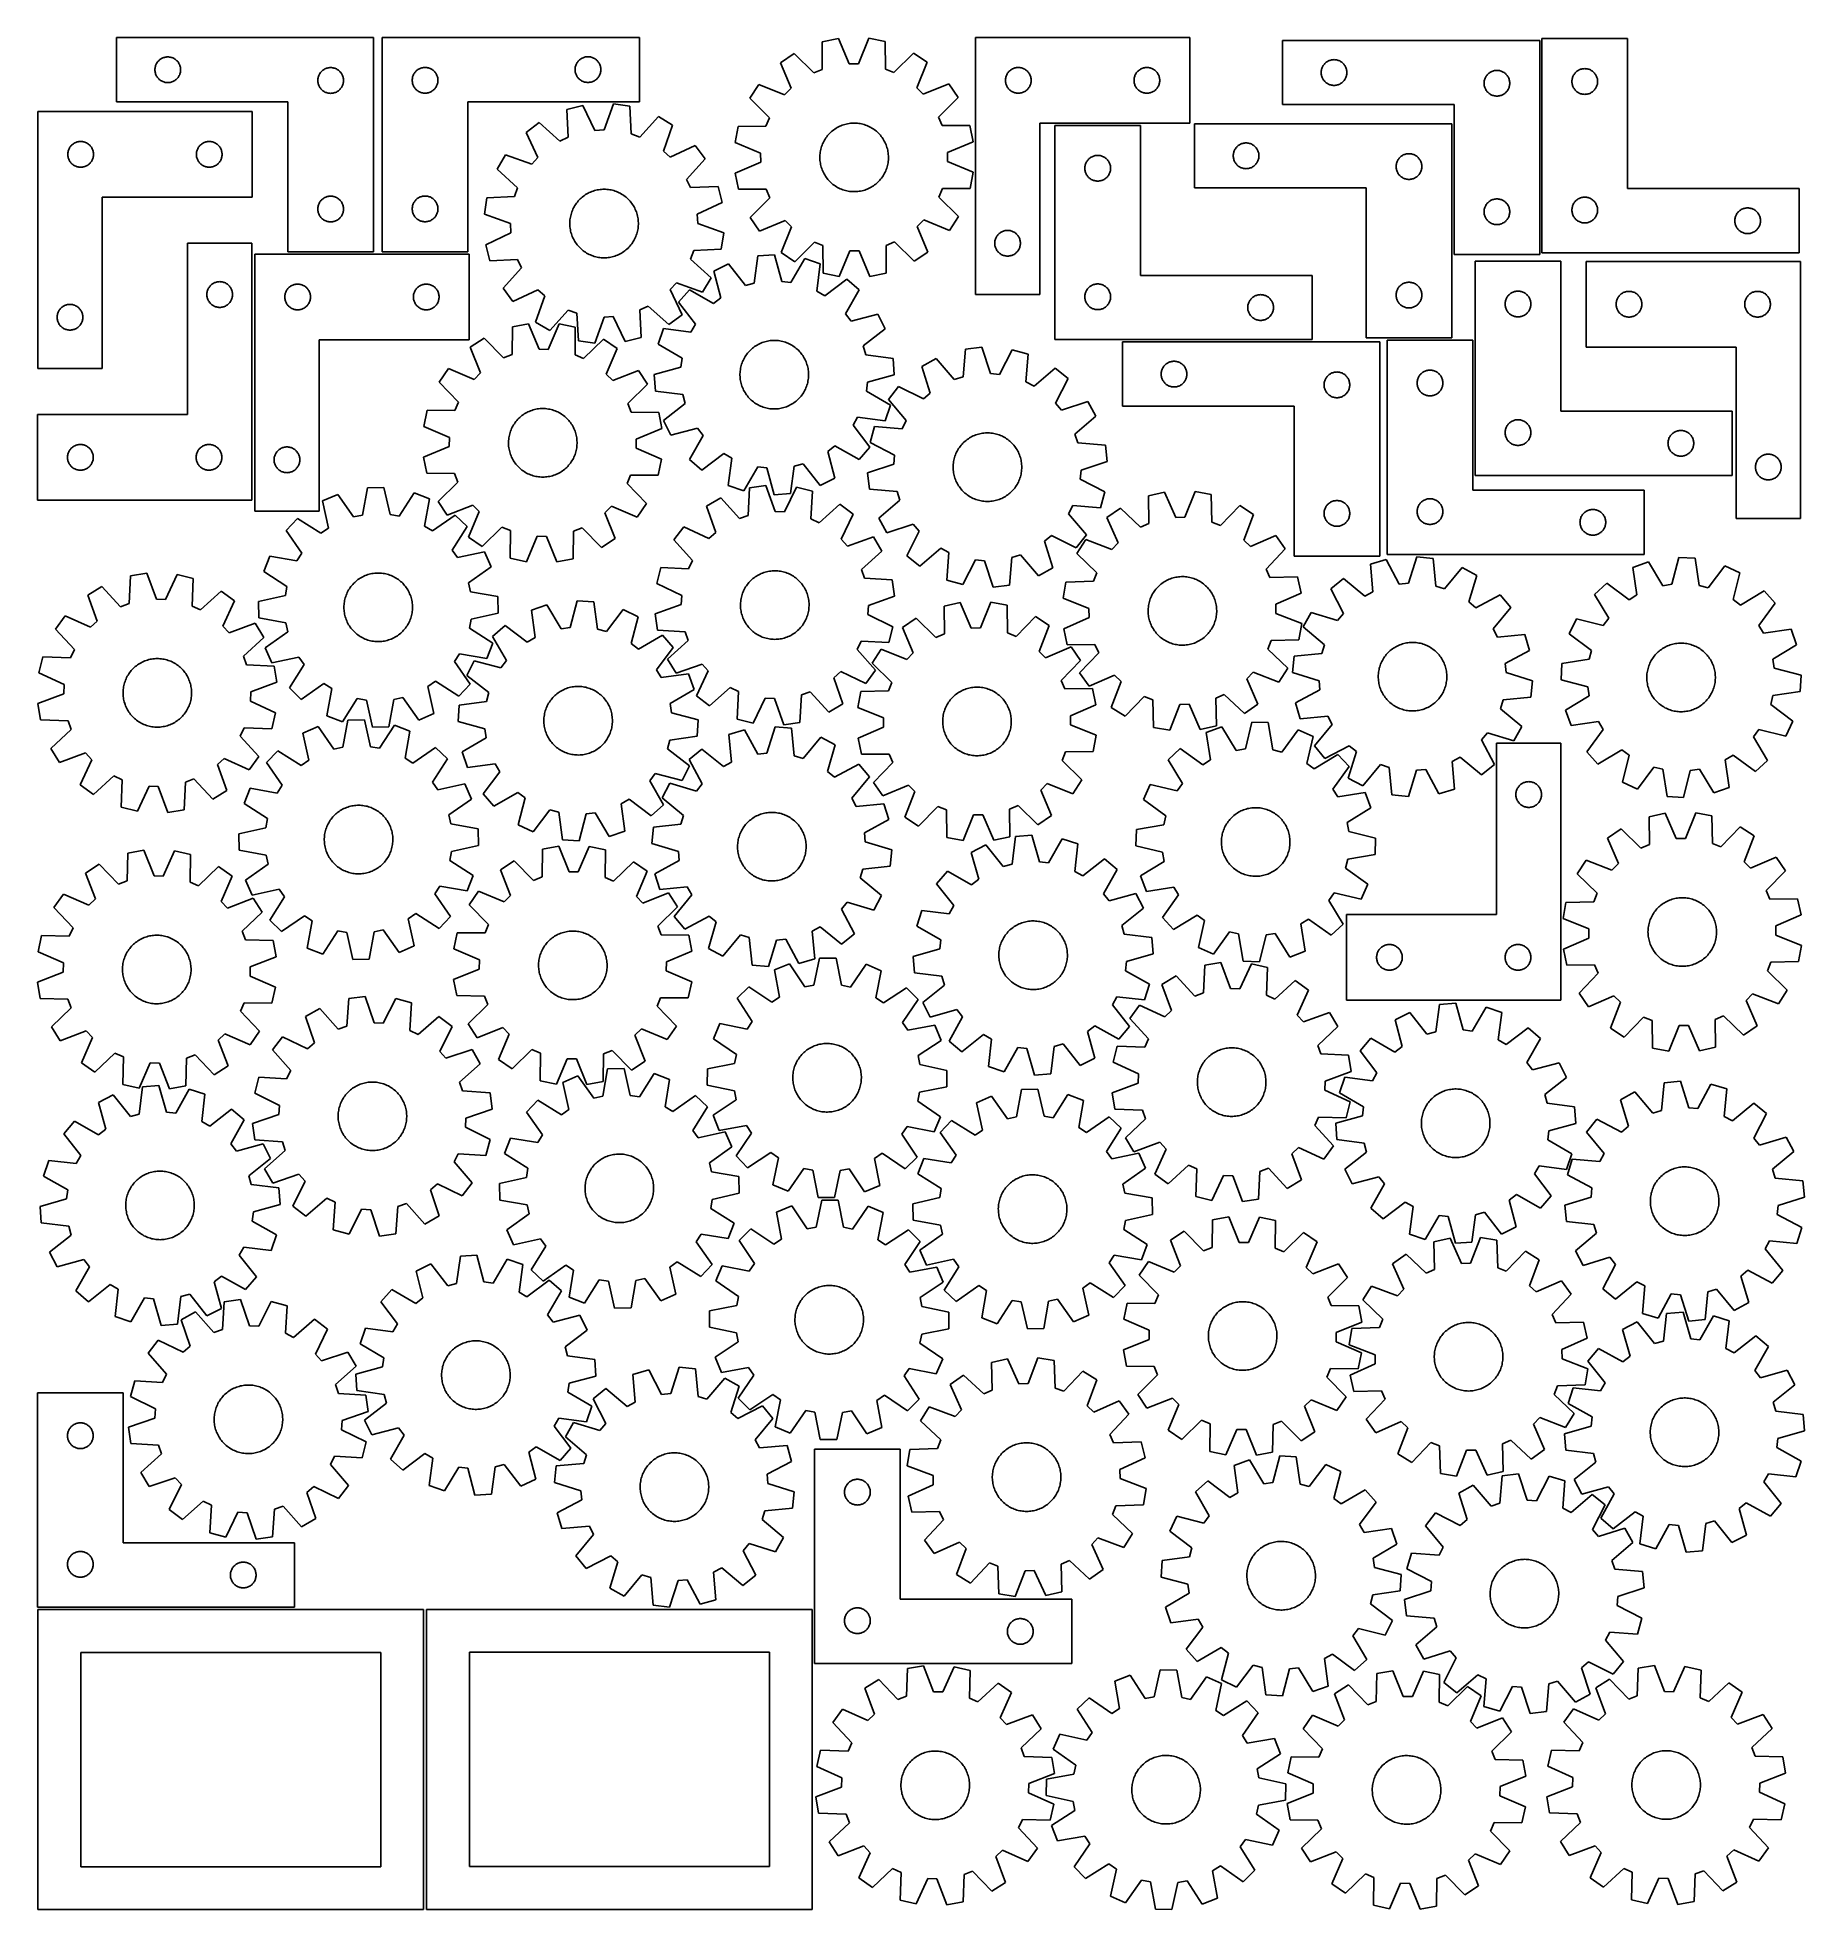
# Model space of a CAD drawing. Header units: millimetres. Extents: x 7 to 1243, y 7 to 1317.
import ezdxf

# ---------------------------------------------------------------- set-up
doc = ezdxf.new("R2010")
doc.units = ezdxf.units.MM
doc.layers.add('CUT', color=7, linetype='CONTINUOUS', true_color=0x000000)

msp = doc.modelspace()

# ---------------------------------------------------------------- linework, layer by layer
at = {"layer": 'CUT'}
for p, q in [((241.759975, 1316.933385), (61.759975, 1316.933385)), ((61.759975, 1316.933385), (61.759975, 1271.933385)), ((241.759975, 1166.933385), (241.759975, 1316.933385)), ((247.859342, 1317.069367), (427.859342, 1317.069367)), ((247.859342, 1167.069367), (247.859342, 1317.069367)), ((427.859342, 1317.069367), (427.859342, 1272.069367)), ((567.202629, 1316.381377), (555.896453, 1314.088813)), ((555.896453, 1314.088813), (555.901502, 1294.712477)), ((574.745569, 1298.533506), (567.202629, 1316.381377)), ((588.585691, 1316.460687), (581.175353, 1298.557355)), ((599.908562, 1314.252054), (588.585691, 1316.460687)), ((600.047245, 1294.876214), (599.908562, 1314.252054)), ((663.100853, 1317.018582), (663.100853, 1137.018582)), ((813.100853, 1317.018582), (663.100853, 1317.018582)), ((813.100853, 1257.018582), (813.100853, 1317.018582)), ((1058.115841, 1315.013951), (878.115841, 1315.013951)), ((878.115841, 1315.013951), (878.115841, 1270.013951)), ((1058.115841, 1165.013951), (1058.115841, 1315.013951)), ((1119.628287, 1316.228791), (1059.628287, 1316.228791)), ((1059.628287, 1316.228791), (1059.628287, 1166.228791)), ((1119.628287, 1211.228791), (1119.628287, 1316.228791)), ((89.237604, 1297.32634), (89.445059, 1297.877535)), ((89.445059, 1297.877535), (89.688121, 1298.413983)), ((89.688121, 1298.413983), (89.965747, 1298.933385)), ((89.965747, 1298.933385), (90.276749, 1299.433517)), ((90.276749, 1299.433517), (90.619795, 1299.912237)), ((90.619795, 1299.912237), (90.993417, 1300.367497)), ((90.993417, 1300.367497), (91.396014, 1300.797346)), ((91.396014, 1300.797346), (91.825863, 1301.199943)), ((91.825863, 1301.199943), (92.281122, 1301.573565)), ((92.281122, 1301.573565), (92.759843, 1301.916611)), ((92.759843, 1301.916611), (93.259975, 1302.227613)), ((93.259975, 1302.227613), (93.779377, 1302.505239)), ((93.779377, 1302.505239), (94.315824, 1302.7483)), ((94.315824, 1302.7483), (94.86702, 1302.955756)), ((94.86702, 1302.955756), (95.430604, 1303.126717)), ((95.430604, 1303.126717), (96.004162, 1303.260452)), ((96.004162, 1303.260452), (96.585239, 1303.356388)), ((96.585239, 1303.356388), (97.171347, 1303.414115)), ((97.171347, 1303.414115), (97.759975, 1303.433385)), ((97.759975, 1303.433385), (98.348603, 1303.414115)), ((98.348603, 1303.414115), (98.934711, 1303.356388)), ((98.934711, 1303.356388), (99.515788, 1303.260452)), ((99.515788, 1303.260452), (100.089347, 1303.126717)), ((100.089347, 1303.126717), (100.65293, 1302.955756)), ((100.65293, 1302.955756), (101.204126, 1302.7483)), ((101.204126, 1302.7483), (101.740573, 1302.505239)), ((101.740573, 1302.505239), (102.259975, 1302.227613)), ((102.259975, 1302.227613), (102.760107, 1301.916611)), ((102.760107, 1301.916611), (103.238828, 1301.573565)), ((103.238828, 1301.573565), (103.694088, 1301.199943)), ((103.694088, 1301.199943), (104.123936, 1300.797346)), ((104.123936, 1300.797346), (104.526533, 1300.367497)), ((104.526533, 1300.367497), (104.900155, 1299.912237)), ((104.900155, 1299.912237), (105.243202, 1299.433517)), ((105.243202, 1299.433517), (105.554204, 1298.933385)), ((105.554204, 1298.933385), (105.83183, 1298.413983)), ((105.83183, 1298.413983), (106.074891, 1297.877535)), ((106.074891, 1297.877535), (106.282346, 1297.32634)), ((383.336971, 1297.462322), (383.16601, 1296.898739)), ((383.544426, 1298.013518), (383.336971, 1297.462322)), ((383.787488, 1298.549966), (383.544426, 1298.013518)), ((384.065114, 1299.069367), (383.787488, 1298.549966)), ((384.376116, 1299.569499), (384.065114, 1299.069367)), ((384.719162, 1300.04822), (384.376116, 1299.569499)), ((385.092784, 1300.50348), (384.719162, 1300.04822)), ((385.495381, 1300.933328), (385.092784, 1300.50348)), ((385.92523, 1301.335926), (385.495381, 1300.933328)), ((386.380489, 1301.709547), (385.92523, 1301.335926)), ((386.85921, 1302.052594), (386.380489, 1301.709547)), ((387.359342, 1302.363596), (386.85921, 1302.052594)), ((387.878744, 1302.641222), (387.359342, 1302.363596)), ((388.415191, 1302.884283), (387.878744, 1302.641222)), ((388.966387, 1303.091738), (388.415191, 1302.884283)), ((389.529971, 1303.2627), (388.966387, 1303.091738)), ((390.103529, 1303.396435), (389.529971, 1303.2627)), ((390.684606, 1303.492371), (390.103529, 1303.396435)), ((391.270714, 1303.550098), (390.684606, 1303.492371)), ((391.859342, 1303.569367), (391.270714, 1303.550098)), ((392.44797, 1303.550098), (391.859342, 1303.569367)), ((393.034078, 1303.492371), (392.44797, 1303.550098)), ((393.615155, 1303.396435), (393.034078, 1303.492371)), ((394.188714, 1303.2627), (393.615155, 1303.396435)), ((394.752297, 1303.091738), (394.188714, 1303.2627)), ((395.303493, 1302.884283), (394.752297, 1303.091738)), ((395.83994, 1302.641222), (395.303493, 1302.884283)), ((396.359342, 1302.363596), (395.83994, 1302.641222)), ((396.859474, 1302.052594), (396.359342, 1302.363596)), ((397.338195, 1301.709547), (396.859474, 1302.052594)), ((397.793455, 1301.335926), (397.338195, 1301.709547)), ((398.223303, 1300.933328), (397.793455, 1301.335926)), ((398.6259, 1300.50348), (398.223303, 1300.933328)), ((398.999522, 1300.04822), (398.6259, 1300.50348)), ((399.342569, 1299.569499), (398.999522, 1300.04822)), ((399.653571, 1299.069367), (399.342569, 1299.569499)), ((399.931197, 1298.549966), (399.653571, 1299.069367)), ((400.174258, 1298.013518), (399.931197, 1298.549966)), ((400.381713, 1297.462322), (400.174258, 1298.013518)), ((400.552675, 1296.898739), (400.381713, 1297.462322)), ((536.171431, 1305.832596), (526.603213, 1299.387857)), ((526.603213, 1299.387857), (534.02288, 1281.488389)), ((549.970283, 1292.229872), (536.171431, 1305.832596)), ((581.175353, 1298.557355), (574.745569, 1298.533506)), ((619.694285, 1306.142383), (605.996717, 1292.437675)), ((629.310047, 1299.768797), (619.694285, 1306.142383)), ((622.02336, 1281.814783), (629.310047, 1299.768797)), ((906.321612, 1297.013951), (906.632614, 1297.514083)), ((906.632614, 1297.514083), (906.975661, 1297.992804)), ((906.975661, 1297.992804), (907.349282, 1298.448063)), ((907.349282, 1298.448063), (907.75188, 1298.877912)), ((907.75188, 1298.877912), (908.181728, 1299.280509)), ((908.181728, 1299.280509), (908.636988, 1299.654131)), ((908.636988, 1299.654131), (909.115709, 1299.997177)), ((909.115709, 1299.997177), (909.615841, 1300.30818)), ((909.615841, 1300.30818), (910.135242, 1300.585806)), ((910.135242, 1300.585806), (910.67169, 1300.828867)), ((910.67169, 1300.828867), (911.222886, 1301.036322)), ((911.222886, 1301.036322), (911.786469, 1301.207283)), ((911.786469, 1301.207283), (912.360028, 1301.341018)), ((912.360028, 1301.341018), (912.941105, 1301.436955)), ((912.941105, 1301.436955), (913.527213, 1301.494681)), ((913.527213, 1301.494681), (914.115841, 1301.513951)), ((914.115841, 1301.513951), (914.704469, 1301.494681)), ((914.704469, 1301.494681), (915.290576, 1301.436955)), ((915.290576, 1301.436955), (915.871654, 1301.341018)), ((915.871654, 1301.341018), (916.445212, 1301.207283)), ((916.445212, 1301.207283), (917.008796, 1301.036322)), ((917.008796, 1301.036322), (917.559992, 1300.828867)), ((917.559992, 1300.828867), (918.096439, 1300.585806)), ((918.096439, 1300.585806), (918.615841, 1300.30818)), ((918.615841, 1300.30818), (919.115973, 1299.997177)), ((919.115973, 1299.997177), (919.594694, 1299.654131)), ((919.594694, 1299.654131), (920.049953, 1299.280509)), ((920.049953, 1299.280509), (920.479802, 1298.877912)), ((920.479802, 1298.877912), (920.882399, 1298.448063)), ((920.882399, 1298.448063), (921.256021, 1297.992804)), ((921.256021, 1297.992804), (921.599067, 1297.514083)), ((921.599067, 1297.514083), (921.910069, 1297.013951)), ((88.759975, 1294.433385), (88.779245, 1295.022013)), ((88.779245, 1293.844756), (88.759975, 1294.433385)), ((88.779245, 1295.022013), (88.836971, 1295.60812)), ((88.836971, 1293.258649), (88.779245, 1293.844756)), ((88.836971, 1295.60812), (88.932908, 1296.189197)), ((88.932908, 1292.677572), (88.836971, 1293.258649)), ((88.932908, 1296.189197), (89.066643, 1296.762756)), ((89.066643, 1292.104013), (88.932908, 1292.677572)), ((89.066643, 1296.762756), (89.237604, 1297.32634)), ((89.237604, 1291.540429), (89.066643, 1292.104013)), ((89.445059, 1290.989234), (89.237604, 1291.540429)), ((89.688121, 1290.452786), (89.445059, 1290.989234)), ((89.965747, 1289.933385), (89.688121, 1290.452786)), ((90.276749, 1289.433252), (89.965747, 1289.933385)), ((90.619795, 1288.954532), (90.276749, 1289.433252)), ((90.993417, 1288.499272), (90.619795, 1288.954532)), ((91.396014, 1288.069423), (90.993417, 1288.499272)), ((91.825863, 1287.666826), (91.396014, 1288.069423)), ((92.281122, 1287.293204), (91.825863, 1287.666826)), ((92.759843, 1286.950158), (92.281122, 1287.293204)), ((93.259975, 1286.639156), (92.759843, 1286.950158)), ((93.779377, 1286.36153), (93.259975, 1286.639156)), ((94.315824, 1286.118469), (93.779377, 1286.36153)), ((94.86702, 1285.911013), (94.315824, 1286.118469)), ((95.430604, 1285.740052), (94.86702, 1285.911013)), ((96.004162, 1285.606317), (95.430604, 1285.740052)), ((96.585239, 1285.510381), (96.004162, 1285.606317)), ((97.171347, 1285.452654), (96.585239, 1285.510381)), ((97.759975, 1285.433385), (97.171347, 1285.452654)), ((98.348603, 1285.452654), (97.759975, 1285.433385)), ((98.934711, 1285.510381), (98.348603, 1285.452654)), ((99.515788, 1285.606317), (98.934711, 1285.510381)), ((100.089347, 1285.740052), (99.515788, 1285.606317)), ((100.65293, 1285.911013), (100.089347, 1285.740052)), ((101.204126, 1286.118469), (100.65293, 1285.911013)), ((101.740573, 1286.36153), (101.204126, 1286.118469)), ((102.259975, 1286.639156), (101.740573, 1286.36153)), ((102.760107, 1286.950158), (102.259975, 1286.639156)), ((103.238828, 1287.293204), (102.760107, 1286.950158)), ((103.694088, 1287.666826), (103.238828, 1287.293204)), ((104.123936, 1288.069423), (103.694088, 1287.666826)), ((104.526533, 1288.499272), (104.123936, 1288.069423)), ((104.900155, 1288.954532), (104.526533, 1288.499272)), ((105.243202, 1289.433252), (104.900155, 1288.954532)), ((105.554204, 1289.933385), (105.243202, 1289.433252)), ((105.83183, 1290.452786), (105.554204, 1289.933385)), ((106.074891, 1290.989234), (105.83183, 1290.452786)), ((106.282346, 1291.540429), (106.074891, 1290.989234)), ((106.282346, 1297.32634), (106.453308, 1296.762756)), ((106.453308, 1292.104013), (106.282346, 1291.540429)), ((106.453308, 1296.762756), (106.587043, 1296.189197)), ((106.587043, 1292.677572), (106.453308, 1292.104013)), ((106.587043, 1296.189197), (106.682979, 1295.60812)), ((106.682979, 1293.258649), (106.587043, 1292.677572)), ((106.682979, 1295.60812), (106.740706, 1295.022013)), ((106.740706, 1293.844756), (106.682979, 1293.258649)), ((106.740706, 1295.022013), (106.759975, 1294.433385)), ((106.759975, 1294.433385), (106.740706, 1293.844756)), ((202.759975, 1286.933385), (202.779245, 1287.522013)), ((202.779245, 1286.344756), (202.759975, 1286.933385)), ((202.779245, 1287.522013), (202.836971, 1288.10812)), ((202.836971, 1285.758649), (202.779245, 1286.344756)), ((202.836971, 1288.10812), (202.932908, 1288.689197)), ((202.932908, 1285.177572), (202.836971, 1285.758649)), ((202.932908, 1288.689197), (203.066643, 1289.262756)), ((203.066643, 1284.604013), (202.932908, 1285.177572)), ((203.066643, 1289.262756), (203.237604, 1289.82634)), ((203.237604, 1284.040429), (203.066643, 1284.604013)), ((203.237604, 1289.82634), (203.445059, 1290.377535)), ((203.445059, 1290.377535), (203.688121, 1290.913983)), ((203.688121, 1290.913983), (203.965747, 1291.433385)), ((203.965747, 1291.433385), (204.276749, 1291.933517)), ((204.276749, 1291.933517), (204.619795, 1292.412237)), ((204.619795, 1292.412237), (204.993417, 1292.867497)), ((204.993417, 1292.867497), (205.396014, 1293.297346)), ((205.396014, 1293.297346), (205.825863, 1293.699943)), ((205.825863, 1293.699943), (206.281122, 1294.073565)), ((206.281122, 1294.073565), (206.759843, 1294.416611)), ((206.759843, 1294.416611), (207.259975, 1294.727613)), ((207.259975, 1294.727613), (207.779377, 1295.005239)), ((207.779377, 1295.005239), (208.315824, 1295.2483)), ((208.315824, 1295.2483), (208.86702, 1295.455756)), ((208.86702, 1295.455756), (209.430604, 1295.626717)), ((209.430604, 1295.626717), (210.004162, 1295.760452)), ((210.004162, 1295.760452), (210.585239, 1295.856388)), ((210.585239, 1295.856388), (211.171347, 1295.914115)), ((211.171347, 1295.914115), (211.759975, 1295.933385)), ((211.759975, 1295.933385), (212.348603, 1295.914115)), ((212.348603, 1295.914115), (212.934711, 1295.856388)), ((212.934711, 1295.856388), (213.515788, 1295.760452)), ((213.515788, 1295.760452), (214.089347, 1295.626717)), ((214.089347, 1295.626717), (214.65293, 1295.455756)), ((214.65293, 1295.455756), (215.204126, 1295.2483)), ((215.204126, 1295.2483), (215.740573, 1295.005239)), ((215.740573, 1295.005239), (216.259975, 1294.727613)), ((216.259975, 1294.727613), (216.760107, 1294.416611)), ((216.760107, 1294.416611), (217.238828, 1294.073565)), ((217.238828, 1294.073565), (217.694088, 1293.699943)), ((217.694088, 1293.699943), (218.123936, 1293.297346)), ((218.123936, 1293.297346), (218.526533, 1292.867497)), ((218.526533, 1292.867497), (218.900155, 1292.412237)), ((218.900155, 1292.412237), (219.243202, 1291.933517)), ((219.243202, 1291.933517), (219.554204, 1291.433385)), ((219.554204, 1291.433385), (219.83183, 1290.913983)), ((219.83183, 1290.913983), (220.074891, 1290.377535)), ((220.074891, 1290.377535), (220.282346, 1289.82634)), ((220.282346, 1289.82634), (220.453308, 1289.262756)), ((220.453308, 1284.604013), (220.282346, 1284.040429)), ((220.453308, 1289.262756), (220.587043, 1288.689197)), ((220.587043, 1285.177572), (220.453308, 1284.604013)), ((220.587043, 1288.689197), (220.682979, 1288.10812)), ((220.682979, 1285.758649), (220.587043, 1285.177572)), ((220.682979, 1288.10812), (220.740706, 1287.522013)), ((220.740706, 1286.344756), (220.682979, 1285.758649)), ((220.740706, 1287.522013), (220.759975, 1286.933385)), ((220.759975, 1286.933385), (220.740706, 1286.344756)), ((268.878612, 1287.657995), (268.859342, 1287.069367)), ((268.859342, 1287.069367), (268.878612, 1286.480739)), ((268.936338, 1288.244103), (268.878612, 1287.657995)), ((268.878612, 1286.480739), (268.936338, 1285.894632)), ((269.032275, 1288.82518), (268.936338, 1288.244103)), ((268.936338, 1285.894632), (269.032275, 1285.313554)), ((269.16601, 1289.398739), (269.032275, 1288.82518)), ((269.032275, 1285.313554), (269.16601, 1284.739996)), ((269.336971, 1289.962322), (269.16601, 1289.398739)), ((269.16601, 1284.739996), (269.336971, 1284.176412)), ((269.544426, 1290.513518), (269.336971, 1289.962322)), ((269.787488, 1291.049966), (269.544426, 1290.513518)), ((270.065114, 1291.569367), (269.787488, 1291.049966)), ((270.376116, 1292.069499), (270.065114, 1291.569367)), ((270.719162, 1292.54822), (270.376116, 1292.069499)), ((271.092784, 1293.00348), (270.719162, 1292.54822)), ((271.495381, 1293.433328), (271.092784, 1293.00348)), ((271.92523, 1293.835926), (271.495381, 1293.433328)), ((272.380489, 1294.209547), (271.92523, 1293.835926)), ((272.85921, 1294.552594), (272.380489, 1294.209547)), ((273.359342, 1294.863596), (272.85921, 1294.552594)), ((273.878744, 1295.141222), (273.359342, 1294.863596)), ((274.415191, 1295.384283), (273.878744, 1295.141222)), ((274.966387, 1295.591738), (274.415191, 1295.384283)), ((275.529971, 1295.7627), (274.966387, 1295.591738)), ((276.103529, 1295.896435), (275.529971, 1295.7627)), ((276.684606, 1295.992371), (276.103529, 1295.896435)), ((277.270714, 1296.050098), (276.684606, 1295.992371)), ((277.859342, 1296.069367), (277.270714, 1296.050098)), ((278.44797, 1296.050098), (277.859342, 1296.069367)), ((279.034078, 1295.992371), (278.44797, 1296.050098)), ((279.615155, 1295.896435), (279.034078, 1295.992371)), ((280.188714, 1295.7627), (279.615155, 1295.896435)), ((280.752297, 1295.591738), (280.188714, 1295.7627)), ((281.303493, 1295.384283), (280.752297, 1295.591738)), ((281.83994, 1295.141222), (281.303493, 1295.384283)), ((282.359342, 1294.863596), (281.83994, 1295.141222)), ((282.859474, 1294.552594), (282.359342, 1294.863596)), ((283.338195, 1294.209547), (282.859474, 1294.552594)), ((283.793455, 1293.835926), (283.338195, 1294.209547)), ((284.223303, 1293.433328), (283.793455, 1293.835926)), ((284.6259, 1293.00348), (284.223303, 1293.433328)), ((284.999522, 1292.54822), (284.6259, 1293.00348)), ((285.342569, 1292.069499), (284.999522, 1292.54822)), ((285.653571, 1291.569367), (285.342569, 1292.069499)), ((285.931197, 1291.049966), (285.653571, 1291.569367)), ((286.174258, 1290.513518), (285.931197, 1291.049966)), ((286.381713, 1289.962322), (286.174258, 1290.513518)), ((286.552675, 1289.398739), (286.381713, 1289.962322)), ((286.381713, 1284.176412), (286.552675, 1284.739996)), ((286.68641, 1288.82518), (286.552675, 1289.398739)), ((286.552675, 1284.739996), (286.68641, 1285.313554)), ((286.782346, 1288.244103), (286.68641, 1288.82518)), ((286.68641, 1285.313554), (286.782346, 1285.894632)), ((286.840073, 1287.657995), (286.782346, 1288.244103)), ((286.782346, 1285.894632), (286.840073, 1286.480739)), ((286.859342, 1287.069367), (286.840073, 1287.657995)), ((286.840073, 1286.480739), (286.859342, 1287.069367)), ((382.878612, 1295.157995), (382.859342, 1294.569367)), ((382.859342, 1294.569367), (382.878612, 1293.980739)), ((382.936338, 1295.744103), (382.878612, 1295.157995)), ((382.878612, 1293.980739), (382.936338, 1293.394632)), ((383.032275, 1296.32518), (382.936338, 1295.744103)), ((382.936338, 1293.394632), (383.032275, 1292.813554)), ((383.16601, 1296.898739), (383.032275, 1296.32518)), ((383.032275, 1292.813554), (383.16601, 1292.239996)), ((383.16601, 1292.239996), (383.336971, 1291.676412)), ((383.336971, 1291.676412), (383.544426, 1291.125216)), ((383.544426, 1291.125216), (383.787488, 1290.588769)), ((383.787488, 1290.588769), (384.065114, 1290.069367)), ((384.065114, 1290.069367), (384.376116, 1289.569235)), ((384.376116, 1289.569235), (384.719162, 1289.090514)), ((384.719162, 1289.090514), (385.092784, 1288.635255)), ((385.092784, 1288.635255), (385.495381, 1288.205406)), ((385.495381, 1288.205406), (385.92523, 1287.802809)), ((385.92523, 1287.802809), (386.380489, 1287.429187)), ((386.380489, 1287.429187), (386.85921, 1287.086141)), ((386.85921, 1287.086141), (387.359342, 1286.775139)), ((387.359342, 1286.775139), (387.878744, 1286.497513)), ((387.878744, 1286.497513), (388.415191, 1286.254452)), ((388.415191, 1286.254452), (388.966387, 1286.046996)), ((388.966387, 1286.046996), (389.529971, 1285.876035)), ((389.529971, 1285.876035), (390.103529, 1285.7423)), ((390.103529, 1285.7423), (390.684606, 1285.646364)), ((390.684606, 1285.646364), (391.270714, 1285.588637)), ((391.270714, 1285.588637), (391.859342, 1285.569367)), ((391.859342, 1285.569367), (392.44797, 1285.588637)), ((392.44797, 1285.588637), (393.034078, 1285.646364)), ((393.034078, 1285.646364), (393.615155, 1285.7423)), ((393.615155, 1285.7423), (394.188714, 1285.876035)), ((394.188714, 1285.876035), (394.752297, 1286.046996)), ((394.752297, 1286.046996), (395.303493, 1286.254452)), ((395.303493, 1286.254452), (395.83994, 1286.497513)), ((395.83994, 1286.497513), (396.359342, 1286.775139)), ((396.359342, 1286.775139), (396.859474, 1287.086141)), ((396.859474, 1287.086141), (397.338195, 1287.429187)), ((397.338195, 1287.429187), (397.793455, 1287.802809)), ((397.793455, 1287.802809), (398.223303, 1288.205406)), ((398.223303, 1288.205406), (398.6259, 1288.635255)), ((398.6259, 1288.635255), (398.999522, 1289.090514)), ((398.999522, 1289.090514), (399.342569, 1289.569235)), ((399.342569, 1289.569235), (399.653571, 1290.069367)), ((399.653571, 1290.069367), (399.931197, 1290.588769)), ((399.931197, 1290.588769), (400.174258, 1291.125216)), ((400.174258, 1291.125216), (400.381713, 1291.676412)), ((400.381713, 1291.676412), (400.552675, 1292.239996)), ((400.68641, 1296.32518), (400.552675, 1296.898739)), ((400.552675, 1292.239996), (400.68641, 1292.813554)), ((400.782346, 1295.744103), (400.68641, 1296.32518)), ((400.68641, 1292.813554), (400.782346, 1293.394632)), ((400.840073, 1295.157995), (400.782346, 1295.744103)), ((400.782346, 1293.394632), (400.840073, 1293.980739)), ((400.859342, 1294.569367), (400.840073, 1295.157995)), ((400.840073, 1293.980739), (400.859342, 1294.569367)), ((555.901502, 1294.712477), (549.970283, 1292.229872)), ((605.996717, 1292.437675), (600.047245, 1294.876214)), ((644.486235, 1284.70477), (626.586767, 1277.285103)), ((650.930975, 1275.136552), (644.486235, 1284.70477)), ((684.100853, 1287.018582), (684.120123, 1287.60721)), ((684.120123, 1286.429954), (684.100853, 1287.018582)), ((684.120123, 1287.60721), (684.17785, 1288.193318)), ((684.17785, 1285.843846), (684.120123, 1286.429954)), ((684.17785, 1288.193318), (684.273786, 1288.774395)), ((684.273786, 1285.262769), (684.17785, 1285.843846)), ((684.273786, 1288.774395), (684.407521, 1289.347953)), ((684.407521, 1284.689211), (684.273786, 1285.262769)), ((684.407521, 1289.347953), (684.578482, 1289.911537)), ((684.578482, 1284.125627), (684.407521, 1284.689211)), ((684.578482, 1289.911537), (684.785938, 1290.462733)), ((684.785938, 1290.462733), (685.028999, 1290.99918)), ((685.028999, 1290.99918), (685.306625, 1291.518582)), ((685.306625, 1291.518582), (685.617627, 1292.018714)), ((685.617627, 1292.018714), (685.960673, 1292.497435)), ((685.960673, 1292.497435), (686.334295, 1292.952694)), ((686.334295, 1292.952694), (686.736892, 1293.382543)), ((686.736892, 1293.382543), (687.166741, 1293.78514)), ((687.166741, 1293.78514), (687.622001, 1294.158762)), ((687.622001, 1294.158762), (688.100721, 1294.501808)), ((688.100721, 1294.501808), (688.600853, 1294.812811)), ((688.600853, 1294.812811), (689.120255, 1295.090437)), ((689.120255, 1295.090437), (689.656703, 1295.333498)), ((689.656703, 1295.333498), (690.207898, 1295.540953)), ((690.207898, 1295.540953), (690.771482, 1295.711914)), ((690.771482, 1295.711914), (691.345041, 1295.845649)), ((691.345041, 1295.845649), (691.926118, 1295.941586)), ((691.926118, 1295.941586), (692.512225, 1295.999312)), ((692.512225, 1295.999312), (693.100853, 1296.018582)), ((693.100853, 1296.018582), (693.689482, 1295.999312)), ((693.689482, 1295.999312), (694.275589, 1295.941586)), ((694.275589, 1295.941586), (694.856666, 1295.845649)), ((694.856666, 1295.845649), (695.430225, 1295.711914)), ((695.430225, 1295.711914), (695.993809, 1295.540953)), ((695.993809, 1295.540953), (696.545004, 1295.333498)), ((696.545004, 1295.333498), (697.081452, 1295.090437)), ((697.081452, 1295.090437), (697.600853, 1294.812811)), ((697.600853, 1294.812811), (698.100986, 1294.501808)), ((698.100986, 1294.501808), (698.579706, 1294.158762)), ((698.579706, 1294.158762), (699.034966, 1293.78514)), ((699.034966, 1293.78514), (699.464814, 1293.382543)), ((699.464814, 1293.382543), (699.867412, 1292.952694)), ((699.867412, 1292.952694), (700.241033, 1292.497435)), ((700.241033, 1292.497435), (700.58408, 1292.018714)), ((700.58408, 1292.018714), (700.895082, 1291.518582)), ((700.895082, 1291.518582), (701.172708, 1290.99918)), ((701.172708, 1290.99918), (701.415769, 1290.462733)), ((701.415769, 1290.462733), (701.623225, 1289.911537)), ((701.623225, 1289.911537), (701.794186, 1289.347953)), ((701.794186, 1284.689211), (701.623225, 1284.125627)), ((701.794186, 1289.347953), (701.927921, 1288.774395)), ((701.927921, 1285.262769), (701.794186, 1284.689211)), ((701.927921, 1288.774395), (702.023857, 1288.193318)), ((702.023857, 1285.843846), (701.927921, 1285.262769)), ((702.023857, 1288.193318), (702.081584, 1287.60721)), ((702.081584, 1286.429954), (702.023857, 1285.843846)), ((702.081584, 1287.60721), (702.100853, 1287.018582)), ((702.100853, 1287.018582), (702.081584, 1286.429954)), ((774.100853, 1287.018582), (774.120123, 1287.60721)), ((774.120123, 1286.429954), (774.100853, 1287.018582)), ((774.120123, 1287.60721), (774.17785, 1288.193318)), ((774.17785, 1285.843846), (774.120123, 1286.429954)), ((774.17785, 1288.193318), (774.273786, 1288.774395)), ((774.273786, 1285.262769), (774.17785, 1285.843846)), ((774.273786, 1288.774395), (774.407521, 1289.347953)), ((774.407521, 1284.689211), (774.273786, 1285.262769)), ((774.407521, 1289.347953), (774.578482, 1289.911537)), ((774.578482, 1284.125627), (774.407521, 1284.689211)), ((774.578482, 1289.911537), (774.785938, 1290.462733)), ((774.785938, 1290.462733), (775.028999, 1290.99918)), ((775.028999, 1290.99918), (775.306625, 1291.518582)), ((775.306625, 1291.518582), (775.617627, 1292.018714)), ((775.617627, 1292.018714), (775.960673, 1292.497435)), ((775.960673, 1292.497435), (776.334295, 1292.952694)), ((776.334295, 1292.952694), (776.736892, 1293.382543)), ((776.736892, 1293.382543), (777.166741, 1293.78514)), ((777.166741, 1293.78514), (777.622001, 1294.158762)), ((777.622001, 1294.158762), (778.100721, 1294.501808)), ((778.100721, 1294.501808), (778.600853, 1294.812811)), ((778.600853, 1294.812811), (779.120255, 1295.090437)), ((779.120255, 1295.090437), (779.656703, 1295.333498)), ((779.656703, 1295.333498), (780.207898, 1295.540953)), ((780.207898, 1295.540953), (780.771482, 1295.711914)), ((780.771482, 1295.711914), (781.345041, 1295.845649)), ((781.345041, 1295.845649), (781.926118, 1295.941586)), ((781.926118, 1295.941586), (782.512225, 1295.999312)), ((782.512225, 1295.999312), (783.100853, 1296.018582)), ((783.100853, 1296.018582), (783.689482, 1295.999312)), ((783.689482, 1295.999312), (784.275589, 1295.941586)), ((784.275589, 1295.941586), (784.856666, 1295.845649)), ((784.856666, 1295.845649), (785.430225, 1295.711914)), ((785.430225, 1295.711914), (785.993809, 1295.540953)), ((785.993809, 1295.540953), (786.545004, 1295.333498)), ((786.545004, 1295.333498), (787.081452, 1295.090437)), ((787.081452, 1295.090437), (787.600853, 1294.812811)), ((787.600853, 1294.812811), (788.100986, 1294.501808)), ((788.100986, 1294.501808), (788.579706, 1294.158762)), ((788.579706, 1294.158762), (789.034966, 1293.78514)), ((789.034966, 1293.78514), (789.464814, 1293.382543)), ((789.464814, 1293.382543), (789.867412, 1292.952694)), ((789.867412, 1292.952694), (790.241033, 1292.497435)), ((790.241033, 1292.497435), (790.58408, 1292.018714)), ((790.58408, 1292.018714), (790.895082, 1291.518582)), ((790.895082, 1291.518582), (791.172708, 1290.99918)), ((791.172708, 1290.99918), (791.415769, 1290.462733)), ((791.415769, 1290.462733), (791.623225, 1289.911537)), ((791.623225, 1289.911537), (791.794186, 1289.347953)), ((791.794186, 1284.689211), (791.623225, 1284.125627)), ((791.794186, 1289.347953), (791.927921, 1288.774395)), ((791.927921, 1285.262769), (791.794186, 1284.689211)), ((791.927921, 1288.774395), (792.023857, 1288.193318)), ((792.023857, 1285.843846), (791.927921, 1285.262769)), ((792.023857, 1288.193318), (792.081584, 1287.60721)), ((792.081584, 1286.429954), (792.023857, 1285.843846)), ((792.081584, 1287.60721), (792.100853, 1287.018582)), ((792.100853, 1287.018582), (792.081584, 1286.429954)), ((905.115841, 1292.513951), (905.13511, 1293.102579)), ((905.13511, 1291.925323), (905.115841, 1292.513951)), ((905.13511, 1293.102579), (905.192837, 1293.688687)), ((905.192837, 1291.339215), (905.13511, 1291.925323)), ((905.192837, 1293.688687), (905.288773, 1294.269764)), ((905.288773, 1290.758138), (905.192837, 1291.339215)), ((905.288773, 1294.269764), (905.422508, 1294.843322)), ((905.422508, 1290.18458), (905.288773, 1290.758138)), ((905.422508, 1294.843322), (905.59347, 1295.406906)), ((905.59347, 1289.620996), (905.422508, 1290.18458)), ((905.59347, 1295.406906), (905.800925, 1295.958102)), ((905.800925, 1289.0698), (905.59347, 1289.620996)), ((905.800925, 1295.958102), (906.043986, 1296.494549)), ((906.043986, 1288.533353), (905.800925, 1289.0698)), ((906.043986, 1296.494549), (906.321612, 1297.013951)), ((906.321612, 1288.013951), (906.043986, 1288.533353)), ((906.632614, 1287.513819), (906.321612, 1288.013951)), ((906.975661, 1287.035098), (906.632614, 1287.513819)), ((907.349282, 1286.579839), (906.975661, 1287.035098)), ((907.75188, 1286.14999), (907.349282, 1286.579839)), ((908.181728, 1285.747393), (907.75188, 1286.14999)), ((908.636988, 1285.373771), (908.181728, 1285.747393)), ((909.115709, 1285.030724), (908.636988, 1285.373771)), ((909.615841, 1284.719722), (909.115709, 1285.030724)), ((910.135242, 1284.442096), (909.615841, 1284.719722)), ((910.67169, 1284.199035), (910.135242, 1284.442096)), ((918.096439, 1284.442096), (917.559992, 1284.199035)), ((918.615841, 1284.719722), (918.096439, 1284.442096)), ((919.115973, 1285.030724), (918.615841, 1284.719722)), ((919.594694, 1285.373771), (919.115973, 1285.030724)), ((920.049953, 1285.747393), (919.594694, 1285.373771)), ((920.479802, 1286.14999), (920.049953, 1285.747393)), ((920.882399, 1286.579839), (920.479802, 1286.14999)), ((921.256021, 1287.035098), (920.882399, 1286.579839)), ((921.599067, 1287.513819), (921.256021, 1287.035098)), ((921.910069, 1288.013951), (921.599067, 1287.513819)), ((921.910069, 1297.013951), (922.187695, 1296.494549)), ((922.187695, 1288.533353), (921.910069, 1288.013951)), ((922.187695, 1296.494549), (922.430757, 1295.958102)), ((922.430757, 1289.0698), (922.187695, 1288.533353)), ((922.430757, 1295.958102), (922.638212, 1295.406906)), ((922.638212, 1289.620996), (922.430757, 1289.0698)), ((922.638212, 1295.406906), (922.809173, 1294.843322)), ((922.809173, 1290.18458), (922.638212, 1289.620996)), ((922.809173, 1294.843322), (922.942908, 1294.269764)), ((922.942908, 1290.758138), (922.809173, 1290.18458)), ((922.942908, 1294.269764), (923.038844, 1293.688687)), ((923.038844, 1291.339215), (922.942908, 1290.758138)), ((923.038844, 1293.688687), (923.096571, 1293.102579)), ((923.096571, 1291.925323), (923.038844, 1291.339215)), ((923.096571, 1293.102579), (923.115841, 1292.513951)), ((923.115841, 1292.513951), (923.096571, 1291.925323)), ((1019.115841, 1285.013951), (1019.13511, 1285.602579)), ((1019.13511, 1284.425323), (1019.115841, 1285.013951)), ((1019.13511, 1285.602579), (1019.192837, 1286.188687)), ((1019.192837, 1283.839215), (1019.13511, 1284.425323)), ((1019.192837, 1286.188687), (1019.288773, 1286.769764)), ((1019.288773, 1286.769764), (1019.422508, 1287.343322)), ((1019.422508, 1287.343322), (1019.59347, 1287.906906)), ((1019.59347, 1287.906906), (1019.800925, 1288.458102)), ((1019.800925, 1288.458102), (1020.043986, 1288.994549)), ((1020.043986, 1288.994549), (1020.321612, 1289.513951)), ((1020.321612, 1289.513951), (1020.632614, 1290.014083)), ((1020.632614, 1290.014083), (1020.975661, 1290.492804)), ((1020.975661, 1290.492804), (1021.349282, 1290.948063)), ((1021.349282, 1290.948063), (1021.75188, 1291.377912)), ((1021.75188, 1291.377912), (1022.181728, 1291.780509)), ((1022.181728, 1291.780509), (1022.636988, 1292.154131)), ((1022.636988, 1292.154131), (1023.115709, 1292.497177)), ((1023.115709, 1292.497177), (1023.615841, 1292.80818)), ((1023.615841, 1292.80818), (1024.135242, 1293.085806)), ((1024.135242, 1293.085806), (1024.67169, 1293.328867)), ((1024.67169, 1293.328867), (1025.222886, 1293.536322)), ((1025.222886, 1293.536322), (1025.786469, 1293.707283)), ((1025.786469, 1293.707283), (1026.360028, 1293.841018)), ((1026.360028, 1293.841018), (1026.941105, 1293.936955)), ((1026.941105, 1293.936955), (1027.527213, 1293.994681)), ((1027.527213, 1293.994681), (1028.115841, 1294.013951)), ((1028.115841, 1294.013951), (1028.704469, 1293.994681)), ((1028.704469, 1293.994681), (1029.290576, 1293.936955)), ((1029.290576, 1293.936955), (1029.871654, 1293.841018)), ((1029.871654, 1293.841018), (1030.445212, 1293.707283)), ((1030.445212, 1293.707283), (1031.008796, 1293.536322)), ((1031.008796, 1293.536322), (1031.559992, 1293.328867)), ((1031.559992, 1293.328867), (1032.096439, 1293.085806)), ((1032.096439, 1293.085806), (1032.615841, 1292.80818)), ((1032.615841, 1292.80818), (1033.115973, 1292.497177)), ((1033.115973, 1292.497177), (1033.594694, 1292.154131)), ((1033.594694, 1292.154131), (1034.049953, 1291.780509)), ((1034.049953, 1291.780509), (1034.479802, 1291.377912)), ((1034.479802, 1291.377912), (1034.882399, 1290.948063)), ((1034.882399, 1290.948063), (1035.256021, 1290.492804)), ((1035.256021, 1290.492804), (1035.599067, 1290.014083)), ((1035.599067, 1290.014083), (1035.910069, 1289.513951)), ((1035.910069, 1289.513951), (1036.187695, 1288.994549)), ((1036.187695, 1288.994549), (1036.430757, 1288.458102)), ((1036.430757, 1288.458102), (1036.638212, 1287.906906)), ((1036.638212, 1287.906906), (1036.809173, 1287.343322)), ((1036.809173, 1287.343322), (1036.942908, 1286.769764)), ((1036.942908, 1286.769764), (1037.038844, 1286.188687)), ((1037.038844, 1286.188687), (1037.096571, 1285.602579)), ((1037.096571, 1284.425323), (1037.038844, 1283.839215)), ((1037.096571, 1285.602579), (1037.115841, 1285.013951)), ((1037.115841, 1285.013951), (1037.096571, 1284.425323)), ((1080.628287, 1286.228791), (1080.647557, 1286.817419)), ((1080.647557, 1285.640163), (1080.628287, 1286.228791)), ((1080.647557, 1286.817419), (1080.705284, 1287.403527)), ((1080.705284, 1285.054055), (1080.647557, 1285.640163)), ((1080.705284, 1287.403527), (1080.80122, 1287.984604)), ((1080.80122, 1284.472978), (1080.705284, 1285.054055)), ((1080.80122, 1287.984604), (1080.934955, 1288.558163)), ((1080.934955, 1283.89942), (1080.80122, 1284.472978)), ((1080.934955, 1288.558163), (1081.105916, 1289.121746)), ((1081.105916, 1289.121746), (1081.313372, 1289.672942)), ((1081.313372, 1289.672942), (1081.556433, 1290.209389)), ((1081.556433, 1290.209389), (1081.834059, 1290.728791)), ((1081.834059, 1290.728791), (1082.145061, 1291.228923)), ((1082.145061, 1291.228923), (1082.488107, 1291.707644)), ((1082.488107, 1291.707644), (1082.861729, 1292.162903)), ((1082.861729, 1292.162903), (1083.264326, 1292.592752)), ((1083.264326, 1292.592752), (1083.694175, 1292.995349)), ((1083.694175, 1292.995349), (1084.149434, 1293.368971)), ((1084.149434, 1293.368971), (1084.628155, 1293.712018)), ((1084.628155, 1293.712018), (1085.128287, 1294.02302)), ((1085.128287, 1294.02302), (1085.647689, 1294.300646)), ((1085.647689, 1294.300646), (1086.184136, 1294.543707)), ((1086.184136, 1294.543707), (1086.735332, 1294.751162)), ((1086.735332, 1294.751162), (1087.298916, 1294.922124)), ((1087.298916, 1294.922124), (1087.872474, 1295.055859)), ((1087.872474, 1295.055859), (1088.453552, 1295.151795)), ((1088.453552, 1295.151795), (1089.039659, 1295.209521)), ((1089.039659, 1295.209521), (1089.628287, 1295.228791)), ((1089.628287, 1295.228791), (1090.216915, 1295.209521)), ((1090.216915, 1295.209521), (1090.803023, 1295.151795)), ((1090.803023, 1295.151795), (1091.3841, 1295.055859)), ((1091.3841, 1295.055859), (1091.957659, 1294.922124)), ((1091.957659, 1294.922124), (1092.521243, 1294.751162)), ((1092.521243, 1294.751162), (1093.072438, 1294.543707)), ((1093.072438, 1294.543707), (1093.608886, 1294.300646)), ((1093.608886, 1294.300646), (1094.128287, 1294.02302)), ((1094.128287, 1294.02302), (1094.628419, 1293.712018)), ((1094.628419, 1293.712018), (1095.10714, 1293.368971)), ((1095.10714, 1293.368971), (1095.5624, 1292.995349)), ((1095.5624, 1292.995349), (1095.992248, 1292.592752)), ((1095.992248, 1292.592752), (1096.394846, 1292.162903)), ((1096.394846, 1292.162903), (1096.768467, 1291.707644)), ((1096.768467, 1291.707644), (1097.111514, 1291.228923)), ((1097.111514, 1291.228923), (1097.422516, 1290.728791)), ((1097.422516, 1290.728791), (1097.700142, 1290.209389)), ((1097.700142, 1290.209389), (1097.943203, 1289.672942)), ((1097.943203, 1289.672942), (1098.150658, 1289.121746)), ((1098.150658, 1289.121746), (1098.32162, 1288.558163)), ((1098.32162, 1288.558163), (1098.455355, 1287.984604)), ((1098.455355, 1284.472978), (1098.32162, 1283.89942)), ((1098.455355, 1287.984604), (1098.551291, 1287.403527)), ((1098.551291, 1285.054055), (1098.455355, 1284.472978)), ((1098.551291, 1287.403527), (1098.609018, 1286.817419)), ((1098.609018, 1285.640163), (1098.551291, 1285.054055)), ((1098.609018, 1286.817419), (1098.628287, 1286.228791)), ((1098.628287, 1286.228791), (1098.609018, 1285.640163)), ((61.759975, 1271.933385), (181.759975, 1271.933385)), ((181.759975, 1271.933385), (181.759975, 1166.933385)), ((203.445059, 1283.489234), (203.237604, 1284.040429)), ((203.688121, 1282.952786), (203.445059, 1283.489234)), ((203.965747, 1282.433385), (203.688121, 1282.952786)), ((204.276749, 1281.933252), (203.965747, 1282.433385)), ((204.619795, 1281.454532), (204.276749, 1281.933252)), ((204.993417, 1280.999272), (204.619795, 1281.454532)), ((205.396014, 1280.569423), (204.993417, 1280.999272)), ((205.825863, 1280.166826), (205.396014, 1280.569423)), ((206.281122, 1279.793204), (205.825863, 1280.166826)), ((206.759843, 1279.450158), (206.281122, 1279.793204)), ((207.259975, 1279.139156), (206.759843, 1279.450158)), ((207.779377, 1278.86153), (207.259975, 1279.139156)), ((208.315824, 1278.618469), (207.779377, 1278.86153)), ((208.86702, 1278.411013), (208.315824, 1278.618469)), ((209.430604, 1278.240052), (208.86702, 1278.411013)), ((210.004162, 1278.106317), (209.430604, 1278.240052)), ((210.585239, 1278.010381), (210.004162, 1278.106317)), ((211.171347, 1277.952654), (210.585239, 1278.010381)), ((211.759975, 1277.933385), (211.171347, 1277.952654)), ((212.348603, 1277.952654), (211.759975, 1277.933385)), ((212.934711, 1278.010381), (212.348603, 1277.952654)), ((213.515788, 1278.106317), (212.934711, 1278.010381)), ((214.089347, 1278.240052), (213.515788, 1278.106317)), ((214.65293, 1278.411013), (214.089347, 1278.240052)), ((215.204126, 1278.618469), (214.65293, 1278.411013)), ((215.740573, 1278.86153), (215.204126, 1278.618469)), ((216.259975, 1279.139156), (215.740573, 1278.86153)), ((216.760107, 1279.450158), (216.259975, 1279.139156)), ((217.238828, 1279.793204), (216.760107, 1279.450158)), ((217.694088, 1280.166826), (217.238828, 1279.793204)), ((218.123936, 1280.569423), (217.694088, 1280.166826)), ((218.526533, 1280.999272), (218.123936, 1280.569423)), ((218.900155, 1281.454532), (218.526533, 1280.999272)), ((219.243202, 1281.933252), (218.900155, 1281.454532)), ((219.554204, 1282.433385), (219.243202, 1281.933252)), ((219.83183, 1282.952786), (219.554204, 1282.433385)), ((220.074891, 1283.489234), (219.83183, 1282.952786)), ((220.282346, 1284.040429), (220.074891, 1283.489234)), ((269.336971, 1284.176412), (269.544426, 1283.625216)), ((269.544426, 1283.625216), (269.787488, 1283.088769)), ((269.787488, 1283.088769), (270.065114, 1282.569367)), ((270.065114, 1282.569367), (270.376116, 1282.069235)), ((270.376116, 1282.069235), (270.719162, 1281.590514)), ((270.719162, 1281.590514), (271.092784, 1281.135255)), ((271.092784, 1281.135255), (271.495381, 1280.705406)), ((271.495381, 1280.705406), (271.92523, 1280.302809)), ((271.92523, 1280.302809), (272.380489, 1279.929187)), ((272.380489, 1279.929187), (272.85921, 1279.586141)), ((272.85921, 1279.586141), (273.359342, 1279.275139)), ((273.359342, 1279.275139), (273.878744, 1278.997513)), ((273.878744, 1278.997513), (274.415191, 1278.754452)), ((274.415191, 1278.754452), (274.966387, 1278.546996)), ((274.966387, 1278.546996), (275.529971, 1278.376035)), ((275.529971, 1278.376035), (276.103529, 1278.2423)), ((276.103529, 1278.2423), (276.684606, 1278.146364)), ((276.684606, 1278.146364), (277.270714, 1278.088637)), ((277.270714, 1278.088637), (277.859342, 1278.069367)), ((277.859342, 1278.069367), (278.44797, 1278.088637)), ((278.44797, 1278.088637), (279.034078, 1278.146364)), ((279.034078, 1278.146364), (279.615155, 1278.2423)), ((279.615155, 1278.2423), (280.188714, 1278.376035)), ((280.188714, 1278.376035), (280.752297, 1278.546996)), ((280.752297, 1278.546996), (281.303493, 1278.754452)), ((281.303493, 1278.754452), (281.83994, 1278.997513)), ((281.83994, 1278.997513), (282.359342, 1279.275139)), ((282.359342, 1279.275139), (282.859474, 1279.586141)), ((282.859474, 1279.586141), (283.338195, 1279.929187)), ((283.338195, 1279.929187), (283.793455, 1280.302809)), ((283.793455, 1280.302809), (284.223303, 1280.705406)), ((284.223303, 1280.705406), (284.6259, 1281.135255)), ((284.6259, 1281.135255), (284.999522, 1281.590514)), ((284.999522, 1281.590514), (285.342569, 1282.069235)), ((285.342569, 1282.069235), (285.653571, 1282.569367)), ((285.653571, 1282.569367), (285.931197, 1283.088769)), ((285.931197, 1283.088769), (286.174258, 1283.625216)), ((286.174258, 1283.625216), (286.381713, 1284.176412)), ((427.859342, 1272.069367), (307.859342, 1272.069367)), ((307.859342, 1272.069367), (307.859342, 1167.069367)), ((511.539186, 1284.211668), (505.1656, 1274.595907)), ((505.1656, 1274.595907), (518.870308, 1260.898338)), ((529.4932, 1276.924982), (511.539186, 1284.211668)), ((534.02288, 1281.488389), (529.4932, 1276.924982)), ((626.586767, 1277.285103), (622.02336, 1281.814783)), ((637.328251, 1261.3377), (650.930975, 1275.136552)), ((684.785938, 1283.574431), (684.578482, 1284.125627)), ((685.028999, 1283.037984), (684.785938, 1283.574431)), ((685.306625, 1282.518582), (685.028999, 1283.037984)), ((685.617627, 1282.01845), (685.306625, 1282.518582)), ((685.960673, 1281.539729), (685.617627, 1282.01845)), ((686.334295, 1281.08447), (685.960673, 1281.539729)), ((686.736892, 1280.654621), (686.334295, 1281.08447)), ((687.166741, 1280.252024), (686.736892, 1280.654621)), ((687.622001, 1279.878402), (687.166741, 1280.252024)), ((688.100721, 1279.535355), (687.622001, 1279.878402)), ((688.600853, 1279.224353), (688.100721, 1279.535355)), ((689.120255, 1278.946727), (688.600853, 1279.224353)), ((689.656703, 1278.703666), (689.120255, 1278.946727)), ((690.207898, 1278.496211), (689.656703, 1278.703666)), ((690.771482, 1278.32525), (690.207898, 1278.496211)), ((691.345041, 1278.191514), (690.771482, 1278.32525)), ((691.926118, 1278.095578), (691.345041, 1278.191514)), ((692.512225, 1278.037852), (691.926118, 1278.095578)), ((693.100853, 1278.018582), (692.512225, 1278.037852)), ((693.689482, 1278.037852), (693.100853, 1278.018582)), ((694.275589, 1278.095578), (693.689482, 1278.037852)), ((694.856666, 1278.191514), (694.275589, 1278.095578)), ((695.430225, 1278.32525), (694.856666, 1278.191514)), ((695.993809, 1278.496211), (695.430225, 1278.32525)), ((696.545004, 1278.703666), (695.993809, 1278.496211)), ((697.081452, 1278.946727), (696.545004, 1278.703666)), ((697.600853, 1279.224353), (697.081452, 1278.946727)), ((698.100986, 1279.535355), (697.600853, 1279.224353)), ((698.579706, 1279.878402), (698.100986, 1279.535355)), ((699.034966, 1280.252024), (698.579706, 1279.878402)), ((699.464814, 1280.654621), (699.034966, 1280.252024)), ((699.867412, 1281.08447), (699.464814, 1280.654621)), ((700.241033, 1281.539729), (699.867412, 1281.08447)), ((700.58408, 1282.01845), (700.241033, 1281.539729)), ((700.895082, 1282.518582), (700.58408, 1282.01845)), ((701.172708, 1283.037984), (700.895082, 1282.518582)), ((701.415769, 1283.574431), (701.172708, 1283.037984)), ((701.623225, 1284.125627), (701.415769, 1283.574431)), ((774.785938, 1283.574431), (774.578482, 1284.125627)), ((775.028999, 1283.037984), (774.785938, 1283.574431)), ((775.306625, 1282.518582), (775.028999, 1283.037984)), ((775.617627, 1282.01845), (775.306625, 1282.518582)), ((775.960673, 1281.539729), (775.617627, 1282.01845)), ((776.334295, 1281.08447), (775.960673, 1281.539729)), ((776.736892, 1280.654621), (776.334295, 1281.08447)), ((777.166741, 1280.252024), (776.736892, 1280.654621)), ((777.622001, 1279.878402), (777.166741, 1280.252024)), ((778.100721, 1279.535355), (777.622001, 1279.878402)), ((778.600853, 1279.224353), (778.100721, 1279.535355)), ((779.120255, 1278.946727), (778.600853, 1279.224353)), ((779.656703, 1278.703666), (779.120255, 1278.946727)), ((780.207898, 1278.496211), (779.656703, 1278.703666)), ((780.771482, 1278.32525), (780.207898, 1278.496211)), ((781.345041, 1278.191514), (780.771482, 1278.32525)), ((781.926118, 1278.095578), (781.345041, 1278.191514)), ((782.512225, 1278.037852), (781.926118, 1278.095578)), ((783.100853, 1278.018582), (782.512225, 1278.037852)), ((783.689482, 1278.037852), (783.100853, 1278.018582)), ((784.275589, 1278.095578), (783.689482, 1278.037852)), ((784.856666, 1278.191514), (784.275589, 1278.095578)), ((785.430225, 1278.32525), (784.856666, 1278.191514)), ((785.993809, 1278.496211), (785.430225, 1278.32525)), ((786.545004, 1278.703666), (785.993809, 1278.496211)), ((787.081452, 1278.946727), (786.545004, 1278.703666)), ((787.600853, 1279.224353), (787.081452, 1278.946727)), ((788.100986, 1279.535355), (787.600853, 1279.224353)), ((788.579706, 1279.878402), (788.100986, 1279.535355)), ((789.034966, 1280.252024), (788.579706, 1279.878402)), ((789.464814, 1280.654621), (789.034966, 1280.252024)), ((789.867412, 1281.08447), (789.464814, 1280.654621)), ((790.241033, 1281.539729), (789.867412, 1281.08447)), ((790.58408, 1282.01845), (790.241033, 1281.539729)), ((790.895082, 1282.518582), (790.58408, 1282.01845)), ((791.172708, 1283.037984), (790.895082, 1282.518582)), ((791.415769, 1283.574431), (791.172708, 1283.037984)), ((791.623225, 1284.125627), (791.415769, 1283.574431)), ((911.222886, 1283.99158), (910.67169, 1284.199035)), ((911.786469, 1283.820618), (911.222886, 1283.99158)), ((912.360028, 1283.686883), (911.786469, 1283.820618)), ((912.941105, 1283.590947), (912.360028, 1283.686883)), ((913.527213, 1283.533221), (912.941105, 1283.590947)), ((914.115841, 1283.513951), (913.527213, 1283.533221)), ((914.704469, 1283.533221), (914.115841, 1283.513951)), ((915.290576, 1283.590947), (914.704469, 1283.533221)), ((915.871654, 1283.686883), (915.290576, 1283.590947)), ((916.445212, 1283.820618), (915.871654, 1283.686883)), ((917.008796, 1283.99158), (916.445212, 1283.820618)), ((917.559992, 1284.199035), (917.008796, 1283.99158)), ((1019.288773, 1283.258138), (1019.192837, 1283.839215)), ((1019.422508, 1282.68458), (1019.288773, 1283.258138)), ((1019.59347, 1282.120996), (1019.422508, 1282.68458)), ((1019.800925, 1281.5698), (1019.59347, 1282.120996)), ((1020.043986, 1281.033353), (1019.800925, 1281.5698)), ((1020.321612, 1280.513951), (1020.043986, 1281.033353)), ((1020.632614, 1280.013819), (1020.321612, 1280.513951)), ((1020.975661, 1279.535098), (1020.632614, 1280.013819)), ((1021.349282, 1279.079839), (1020.975661, 1279.535098)), ((1021.75188, 1278.64999), (1021.349282, 1279.079839)), ((1022.181728, 1278.247393), (1021.75188, 1278.64999)), ((1022.636988, 1277.873771), (1022.181728, 1278.247393)), ((1023.115709, 1277.530724), (1022.636988, 1277.873771)), ((1023.615841, 1277.219722), (1023.115709, 1277.530724)), ((1024.135242, 1276.942096), (1023.615841, 1277.219722)), ((1024.67169, 1276.699035), (1024.135242, 1276.942096)), ((1025.222886, 1276.49158), (1024.67169, 1276.699035)), ((1025.786469, 1276.320618), (1025.222886, 1276.49158)), ((1026.360028, 1276.186883), (1025.786469, 1276.320618)), ((1026.941105, 1276.090947), (1026.360028, 1276.186883)), ((1027.527213, 1276.033221), (1026.941105, 1276.090947)), ((1028.115841, 1276.013951), (1027.527213, 1276.033221)), ((1028.704469, 1276.033221), (1028.115841, 1276.013951)), ((1029.290576, 1276.090947), (1028.704469, 1276.033221)), ((1029.871654, 1276.186883), (1029.290576, 1276.090947)), ((1030.445212, 1276.320618), (1029.871654, 1276.186883)), ((1031.008796, 1276.49158), (1030.445212, 1276.320618)), ((1031.559992, 1276.699035), (1031.008796, 1276.49158)), ((1032.096439, 1276.942096), (1031.559992, 1276.699035)), ((1032.615841, 1277.219722), (1032.096439, 1276.942096)), ((1033.115973, 1277.530724), (1032.615841, 1277.219722)), ((1033.594694, 1277.873771), (1033.115973, 1277.530724)), ((1034.049953, 1278.247393), (1033.594694, 1277.873771)), ((1034.479802, 1278.64999), (1034.049953, 1278.247393)), ((1034.882399, 1279.079839), (1034.479802, 1278.64999)), ((1035.256021, 1279.535098), (1034.882399, 1279.079839)), ((1035.599067, 1280.013819), (1035.256021, 1279.535098)), ((1035.910069, 1280.513951), (1035.599067, 1280.013819)), ((1036.187695, 1281.033353), (1035.910069, 1280.513951)), ((1036.430757, 1281.5698), (1036.187695, 1281.033353)), ((1036.638212, 1282.120996), (1036.430757, 1281.5698)), ((1036.809173, 1282.68458), (1036.638212, 1282.120996)), ((1036.942908, 1283.258138), (1036.809173, 1282.68458)), ((1037.038844, 1283.839215), (1036.942908, 1283.258138)), ((1081.105916, 1283.335836), (1080.934955, 1283.89942)), ((1081.313372, 1282.78464), (1081.105916, 1283.335836)), ((1081.556433, 1282.248193), (1081.313372, 1282.78464)), ((1081.834059, 1281.728791), (1081.556433, 1282.248193)), ((1082.145061, 1281.228659), (1081.834059, 1281.728791)), ((1082.488107, 1280.749938), (1082.145061, 1281.228659)), ((1082.861729, 1280.294679), (1082.488107, 1280.749938)), ((1083.264326, 1279.86483), (1082.861729, 1280.294679)), ((1083.694175, 1279.462233), (1083.264326, 1279.86483)), ((1084.149434, 1279.088611), (1083.694175, 1279.462233)), ((1084.628155, 1278.745565), (1084.149434, 1279.088611)), ((1085.128287, 1278.434562), (1084.628155, 1278.745565)), ((1085.647689, 1278.156936), (1085.128287, 1278.434562)), ((1086.184136, 1277.913875), (1085.647689, 1278.156936)), ((1086.735332, 1277.70642), (1086.184136, 1277.913875)), ((1087.298916, 1277.535459), (1086.735332, 1277.70642)), ((1087.872474, 1277.401724), (1087.298916, 1277.535459)), ((1088.453552, 1277.305787), (1087.872474, 1277.401724)), ((1089.039659, 1277.248061), (1088.453552, 1277.305787)), ((1089.628287, 1277.228791), (1089.039659, 1277.248061)), ((1090.216915, 1277.248061), (1089.628287, 1277.228791)), ((1090.803023, 1277.305787), (1090.216915, 1277.248061)), ((1091.3841, 1277.401724), (1090.803023, 1277.305787)), ((1091.957659, 1277.535459), (1091.3841, 1277.401724)), ((1092.521243, 1277.70642), (1091.957659, 1277.535459)), ((1093.072438, 1277.913875), (1092.521243, 1277.70642)), ((1093.608886, 1278.156936), (1093.072438, 1277.913875)), ((1094.128287, 1278.434562), (1093.608886, 1278.156936)), ((1094.628419, 1278.745565), (1094.128287, 1278.434562)), ((1095.10714, 1279.088611), (1094.628419, 1278.745565)), ((1095.5624, 1279.462233), (1095.10714, 1279.088611)), ((1095.992248, 1279.86483), (1095.5624, 1279.462233)), ((1096.394846, 1280.294679), (1095.992248, 1279.86483)), ((1096.768467, 1280.749938), (1096.394846, 1280.294679)), ((1097.111514, 1281.228659), (1096.768467, 1280.749938)), ((1097.422516, 1281.728791), (1097.111514, 1281.228659)), ((1097.700142, 1282.248193), (1097.422516, 1281.728791)), ((1097.943203, 1282.78464), (1097.700142, 1282.248193)), ((1098.150658, 1283.335836), (1097.943203, 1282.78464)), ((1098.32162, 1283.89942), (1098.150658, 1283.335836)), ((6.761925, 1265.219754), (6.761925, 1085.219754)), ((156.761925, 1265.219754), (6.761925, 1265.219754)), ((156.761925, 1205.219754), (156.761925, 1265.219754)), ((388.342412, 1269.484545), (377.15377, 1266.673891)), ((377.15377, 1266.673891), (378.050873, 1247.318333)), ((396.699044, 1252.002865), (388.342412, 1269.484545)), ((409.699149, 1270.548216), (403.120912, 1252.322706)), ((421.111696, 1268.863214), (409.699149, 1270.548216)), ((422.142268, 1249.514304), (421.111696, 1268.863214)), ((441.249798, 1261.67305), (428.197699, 1247.352256)), ((451.148794, 1255.748918), (441.249798, 1261.67305)), ((518.870308, 1260.898338), (516.431769, 1254.948867)), ((639.810855, 1255.406481), (637.328251, 1261.3377)), ((878.115841, 1270.013951), (998.115841, 1270.013951)), ((998.115841, 1270.013951), (998.115841, 1165.013951)), ((357.829768, 1257.518317), (348.568402, 1250.639903)), ((348.568402, 1250.639903), (356.804268, 1233.101006)), ((372.240239, 1244.565296), (357.829768, 1257.518317)), ((378.050873, 1247.318333), (372.240239, 1244.565296)), ((403.120912, 1252.322706), (396.699044, 1252.002865)), ((428.197699, 1247.352256), (422.142268, 1249.514304)), ((444.696411, 1237.478473), (451.148794, 1255.748918)), ((497.055929, 1254.810183), (494.847296, 1243.487312)), ((516.431769, 1254.948867), (497.055929, 1254.810183)), ((556.94533, 1244.24499), (557.417413, 1245.102797)), ((557.417413, 1245.102797), (557.924092, 1245.940634)), ((557.924092, 1245.940634), (558.464524, 1246.757107)), ((558.464524, 1246.757107), (559.037809, 1247.550858)), ((559.037809, 1247.550858), (559.642992, 1248.320564)), ((559.642992, 1248.320564), (560.279068, 1249.064945)), ((560.279068, 1249.064945), (560.944976, 1249.782763)), ((560.944976, 1249.782763), (561.639608, 1250.472821)), ((561.639608, 1250.472821), (562.36181, 1251.133972)), ((562.36181, 1251.133972), (563.110377, 1251.765115)), ((563.110377, 1251.765115), (563.884065, 1252.3652)), ((563.884065, 1252.3652), (564.681586, 1252.933228)), ((564.681586, 1252.933228), (565.501612, 1253.468254)), ((565.501612, 1253.468254), (566.342779, 1253.969386)), ((566.342779, 1253.969386), (567.203686, 1254.435792)), ((567.203686, 1254.435792), (568.0829, 1254.866694)), ((568.0829, 1254.866694), (568.978959, 1255.261376)), ((568.978959, 1255.261376), (569.890371, 1255.61918)), ((569.890371, 1255.61918), (570.815619, 1255.939511)), ((570.815619, 1255.939511), (571.753162, 1256.221836)), ((571.753162, 1256.221836), (572.701441, 1256.465685)), ((572.701441, 1256.465685), (573.658877, 1256.670653)), ((573.658877, 1256.670653), (574.623876, 1256.836397)), ((574.623876, 1256.836397), (575.594833, 1256.962642)), ((575.594833, 1256.962642), (576.570131, 1257.049178)), ((576.570131, 1257.049178), (577.548148, 1257.095862)), ((577.548148, 1257.095862), (578.527254, 1257.102614)), ((578.527254, 1257.102614), (579.505821, 1257.069425)), ((579.505821, 1257.069425), (580.48222, 1256.996349)), ((580.48222, 1256.996349), (581.454826, 1256.883507)), ((581.454826, 1256.883507), (582.42202, 1256.731088)), ((582.42202, 1256.731088), (583.382192, 1256.539346)), ((583.382192, 1256.539346), (584.333744, 1256.308599)), ((584.333744, 1256.308599), (585.275092, 1256.039232)), ((585.275092, 1256.039232), (586.20467, 1255.731693)), ((586.20467, 1255.731693), (587.12093, 1255.386493)), ((587.12093, 1255.386493), (588.022347, 1255.004208)), ((588.022347, 1255.004208), (588.907421, 1254.585474)), ((588.907421, 1254.585474), (589.774679, 1254.130987)), ((589.774679, 1254.130987), (590.622678, 1253.641503)), ((590.622678, 1253.641503), (591.450005, 1253.117839)), ((591.450005, 1253.117839), (592.255285, 1252.560865)), ((592.255285, 1252.560865), (593.037176, 1251.971508)), ((593.037176, 1251.971508), (593.794377, 1251.35075)), ((593.794377, 1251.35075), (594.525629, 1250.699622)), ((594.525629, 1250.699622), (595.229713, 1250.01921)), ((595.229713, 1250.01921), (595.905458, 1249.310646)), ((595.905458, 1249.310646), (596.55174, 1248.575109)), ((596.55174, 1248.575109), (597.167482, 1247.813823)), ((597.167482, 1247.813823), (597.75166, 1247.028055)), ((597.75166, 1247.028055), (598.303302, 1246.219113)), ((598.303302, 1246.219113), (598.821489, 1245.388344)), ((598.821489, 1245.388344), (599.305358, 1244.53713)), ((659.187191, 1255.41153), (639.810855, 1255.406481)), ((661.479755, 1244.105354), (659.187191, 1255.41153)), ((708.100853, 1137.018582), (708.100853, 1257.018582)), ((708.100853, 1257.018582), (813.100853, 1257.018582)), ((778.721221, 1255.503693), (718.721221, 1255.503693)), ((718.721221, 1255.503693), (718.721221, 1105.503693)), ((778.721221, 1150.503693), (778.721221, 1255.503693)), ((996.563686, 1256.703404), (816.563686, 1256.703404)), ((816.563686, 1256.703404), (816.563686, 1211.703404)), ((996.563686, 1106.703404), (996.563686, 1256.703404)), ((27.761925, 1235.219754), (27.781195, 1235.808382)), ((27.781195, 1234.631126), (27.761925, 1235.219754)), ((27.781195, 1235.808382), (27.838921, 1236.39449)), ((27.838921, 1234.045018), (27.781195, 1234.631126)), ((27.838921, 1236.39449), (27.934858, 1236.975567)), ((27.934858, 1233.463941), (27.838921, 1234.045018)), ((27.934858, 1236.975567), (28.068593, 1237.549125)), ((28.068593, 1232.890382), (27.934858, 1233.463941)), ((28.068593, 1237.549125), (28.239554, 1238.112709)), ((28.239554, 1232.326799), (28.068593, 1232.890382)), ((28.239554, 1238.112709), (28.447009, 1238.663905)), ((28.447009, 1231.775603), (28.239554, 1232.326799)), ((28.447009, 1238.663905), (28.690071, 1239.200352)), ((28.690071, 1239.200352), (28.967697, 1239.719754)), ((28.967697, 1239.719754), (29.278699, 1240.219886)), ((29.278699, 1240.219886), (29.621745, 1240.698607)), ((29.621745, 1240.698607), (29.995367, 1241.153866)), ((29.995367, 1241.153866), (30.397964, 1241.583715)), ((30.397964, 1241.583715), (30.827813, 1241.986312)), ((30.827813, 1241.986312), (31.283072, 1242.359934)), ((31.283072, 1242.359934), (31.761793, 1242.70298)), ((31.761793, 1242.70298), (32.261925, 1243.013982)), ((32.261925, 1243.013982), (32.781327, 1243.291609)), ((32.781327, 1243.291609), (33.317774, 1243.53467)), ((33.317774, 1243.53467), (33.86897, 1243.742125)), ((33.86897, 1243.742125), (34.432554, 1243.913086)), ((34.432554, 1243.913086), (35.006112, 1244.046821)), ((35.006112, 1244.046821), (35.587189, 1244.142758)), ((35.587189, 1244.142758), (36.173297, 1244.200484)), ((36.173297, 1244.200484), (36.761925, 1244.219754)), ((36.761925, 1244.219754), (37.350553, 1244.200484)), ((37.350553, 1244.200484), (37.936661, 1244.142758)), ((37.936661, 1244.142758), (38.517738, 1244.046821)), ((38.517738, 1244.046821), (39.091297, 1243.913086)), ((39.091297, 1243.913086), (39.65488, 1243.742125)), ((39.65488, 1243.742125), (40.206076, 1243.53467)), ((40.206076, 1243.53467), (40.742523, 1243.291609)), ((40.742523, 1243.291609), (41.261925, 1243.013982)), ((41.261925, 1243.013982), (41.762057, 1242.70298)), ((41.762057, 1242.70298), (42.240778, 1242.359934)), ((42.240778, 1242.359934), (42.696038, 1241.986312)), ((42.696038, 1241.986312), (43.125886, 1241.583715)), ((43.125886, 1241.583715), (43.528483, 1241.153866)), ((43.528483, 1241.153866), (43.902105, 1240.698607)), ((43.902105, 1240.698607), (44.245152, 1240.219886)), ((44.245152, 1240.219886), (44.556154, 1239.719754)), ((44.556154, 1239.719754), (44.83378, 1239.200352)), ((44.83378, 1239.200352), (45.076841, 1238.663905)), ((45.076841, 1238.663905), (45.284296, 1238.112709)), ((45.284296, 1232.326799), (45.076841, 1231.775603)), ((45.284296, 1238.112709), (45.455258, 1237.549125)), ((45.455258, 1232.890382), (45.284296, 1232.326799)), ((45.455258, 1237.549125), (45.588993, 1236.975567)), ((45.588993, 1233.463941), (45.455258, 1232.890382)), ((45.588993, 1236.975567), (45.684929, 1236.39449)), ((45.684929, 1234.045018), (45.588993, 1233.463941)), ((45.684929, 1236.39449), (45.742656, 1235.808382)), ((45.742656, 1234.631126), (45.684929, 1234.045018)), ((45.742656, 1235.808382), (45.761925, 1235.219754)), ((45.761925, 1235.219754), (45.742656, 1234.631126)), ((117.761925, 1235.219754), (117.781195, 1235.808382)), ((117.781195, 1234.631126), (117.761925, 1235.219754)), ((117.781195, 1235.808382), (117.838921, 1236.39449)), ((117.838921, 1234.045018), (117.781195, 1234.631126)), ((117.838921, 1236.39449), (117.934858, 1236.975567)), ((117.934858, 1233.463941), (117.838921, 1234.045018)), ((117.934858, 1236.975567), (118.068593, 1237.549125)), ((118.068593, 1232.890382), (117.934858, 1233.463941)), ((118.068593, 1237.549125), (118.239554, 1238.112709)), ((118.239554, 1232.326799), (118.068593, 1232.890382)), ((118.239554, 1238.112709), (118.447009, 1238.663905)), ((118.447009, 1231.775603), (118.239554, 1232.326799)), ((118.447009, 1238.663905), (118.690071, 1239.200352)), ((118.690071, 1239.200352), (118.967697, 1239.719754)), ((118.967697, 1239.719754), (119.278699, 1240.219886)), ((119.278699, 1240.219886), (119.621745, 1240.698607)), ((119.621745, 1240.698607), (119.995367, 1241.153866)), ((119.995367, 1241.153866), (120.397964, 1241.583715)), ((120.397964, 1241.583715), (120.827813, 1241.986312)), ((120.827813, 1241.986312), (121.283072, 1242.359934)), ((121.283072, 1242.359934), (121.761793, 1242.70298)), ((121.761793, 1242.70298), (122.261925, 1243.013982)), ((122.261925, 1243.013982), (122.781327, 1243.291609)), ((122.781327, 1243.291609), (123.317774, 1243.53467)), ((123.317774, 1243.53467), (123.86897, 1243.742125)), ((123.86897, 1243.742125), (124.432554, 1243.913086)), ((124.432554, 1243.913086), (125.006112, 1244.046821)), ((125.006112, 1244.046821), (125.587189, 1244.142758)), ((125.587189, 1244.142758), (126.173297, 1244.200484)), ((126.173297, 1244.200484), (126.761925, 1244.219754)), ((126.761925, 1244.219754), (127.350553, 1244.200484)), ((127.350553, 1244.200484), (127.936661, 1244.142758)), ((127.936661, 1244.142758), (128.517738, 1244.046821)), ((128.517738, 1244.046821), (129.091297, 1243.913086)), ((129.091297, 1243.913086), (129.65488, 1243.742125)), ((129.65488, 1243.742125), (130.206076, 1243.53467)), ((130.206076, 1243.53467), (130.742523, 1243.291609)), ((130.742523, 1243.291609), (131.261925, 1243.013982)), ((131.261925, 1243.013982), (131.762057, 1242.70298)), ((131.762057, 1242.70298), (132.240778, 1242.359934)), ((132.240778, 1242.359934), (132.696038, 1241.986312)), ((132.696038, 1241.986312), (133.125886, 1241.583715)), ((133.125886, 1241.583715), (133.528483, 1241.153866)), ((133.528483, 1241.153866), (133.902105, 1240.698607)), ((133.902105, 1240.698607), (134.245152, 1240.219886)), ((134.245152, 1240.219886), (134.556154, 1239.719754)), ((134.556154, 1239.719754), (134.83378, 1239.200352)), ((134.83378, 1239.200352), (135.076841, 1238.663905)), ((135.076841, 1238.663905), (135.284296, 1238.112709)), ((135.284296, 1232.326799), (135.076841, 1231.775603)), ((135.284296, 1238.112709), (135.455258, 1237.549125)), ((135.455258, 1232.890382), (135.284296, 1232.326799)), ((135.455258, 1237.549125), (135.588993, 1236.975567)), ((135.588993, 1233.463941), (135.455258, 1232.890382)), ((135.588993, 1236.975567), (135.684929, 1236.39449)), ((135.684929, 1234.045018), (135.588993, 1233.463941)), ((135.684929, 1236.39449), (135.742656, 1235.808382)), ((135.742656, 1234.631126), (135.684929, 1234.045018)), ((135.742656, 1235.808382), (135.761925, 1235.219754)), ((135.761925, 1235.219754), (135.742656, 1234.631126)), ((334.219038, 1234.78628), (328.294906, 1224.887284)), ((352.489484, 1228.333898), (334.219038, 1234.78628)), ((356.804268, 1233.101006), (352.489484, 1228.333898)), ((449.46352, 1233.163688), (444.696411, 1237.478473)), ((467.002417, 1241.399554), (449.46352, 1233.163688)), ((460.927809, 1217.727718), (473.88083, 1232.138188)), ((473.88083, 1232.138188), (467.002417, 1241.399554)), ((494.847296, 1243.487312), (512.750629, 1236.076974)), ((512.750629, 1236.076974), (512.774477, 1229.64719)), ((554.203752, 1232.939288), (554.216973, 1233.918329)), ((554.230475, 1231.960523), (554.203752, 1232.939288)), ((554.216973, 1233.918329), (554.270117, 1234.896015)), ((554.297099, 1230.983662), (554.230475, 1231.960523)), ((554.270117, 1234.896015), (554.363095, 1235.87072)), ((554.363095, 1235.87072), (554.495752, 1236.840822)), ((554.495752, 1236.840822), (554.667869, 1237.804705)), ((554.667869, 1237.804705), (554.879157, 1238.760766)), ((554.879157, 1238.760766), (555.129266, 1239.707413)), ((555.129266, 1239.707413), (555.41778, 1240.643071)), ((555.41778, 1240.643071), (555.744217, 1241.566182)), ((555.744217, 1241.566182), (556.108035, 1242.475209)), ((556.108035, 1242.475209), (556.508628, 1243.368641)), ((556.508628, 1243.368641), (556.94533, 1244.24499)), ((599.305358, 1244.53713), (599.754105, 1243.666888)), ((599.754105, 1243.666888), (600.166983, 1242.779066)), ((600.166983, 1242.779066), (600.543305, 1241.875143)), ((600.543305, 1241.875143), (600.882443, 1240.956622)), ((600.882443, 1240.956622), (601.183834, 1240.025033)), ((601.183834, 1240.025033), (601.446976, 1239.081925)), ((601.446976, 1239.081925), (601.671431, 1238.12887)), ((601.671431, 1238.12887), (601.856825, 1237.167452)), ((601.856825, 1237.167452), (602.00285, 1236.199272)), ((602.00285, 1236.199272), (602.109263, 1235.225942)), ((602.109263, 1235.225942), (602.175887, 1234.249082)), ((602.189389, 1232.291276), (602.136245, 1231.31359)), ((602.175887, 1234.249082), (602.20261, 1233.270317)), ((602.20261, 1233.270317), (602.189389, 1232.291276)), ((643.631885, 1236.562414), (661.479755, 1244.105354)), ((643.655733, 1230.13263), (643.631885, 1236.562414)), ((742.35726, 1231.867654), (742.787109, 1232.270252)), ((742.787109, 1232.270252), (743.242368, 1232.643874)), ((743.242368, 1232.643874), (743.721089, 1232.98692)), ((743.721089, 1232.98692), (744.221221, 1233.297922)), ((744.221221, 1233.297922), (744.740623, 1233.575548)), ((744.740623, 1233.575548), (745.27707, 1233.818609)), ((745.27707, 1233.818609), (745.828266, 1234.026065)), ((745.828266, 1234.026065), (746.39185, 1234.197026)), ((746.39185, 1234.197026), (746.965408, 1234.330761)), ((746.965408, 1234.330761), (747.546485, 1234.426697)), ((747.546485, 1234.426697), (748.132593, 1234.484424)), ((748.132593, 1234.484424), (748.721221, 1234.503693)), ((748.721221, 1234.503693), (749.309849, 1234.484424)), ((749.309849, 1234.484424), (749.895957, 1234.426697)), ((749.895957, 1234.426697), (750.477034, 1234.330761)), ((750.477034, 1234.330761), (751.050592, 1234.197026)), ((751.050592, 1234.197026), (751.614176, 1234.026065)), ((751.614176, 1234.026065), (752.165372, 1233.818609)), ((752.165372, 1233.818609), (752.701819, 1233.575548)), ((752.701819, 1233.575548), (753.221221, 1233.297922)), ((753.221221, 1233.297922), (753.721353, 1232.98692)), ((753.721353, 1232.98692), (754.200074, 1232.643874)), ((754.200074, 1232.643874), (754.655333, 1232.270252)), ((754.655333, 1232.270252), (755.085182, 1231.867654)), ((843.563686, 1234.203404), (843.582956, 1234.792032)), ((843.582956, 1233.614776), (843.563686, 1234.203404)), ((843.582956, 1234.792032), (843.640682, 1235.37814)), ((843.640682, 1233.028668), (843.582956, 1233.614776)), ((843.640682, 1235.37814), (843.736619, 1235.959217)), ((843.736619, 1232.447591), (843.640682, 1233.028668)), ((843.736619, 1235.959217), (843.870354, 1236.532775)), ((843.870354, 1231.874033), (843.736619, 1232.447591)), ((843.870354, 1236.532775), (844.041315, 1237.096359)), ((844.041315, 1237.096359), (844.24877, 1237.647555)), ((844.24877, 1237.647555), (844.491831, 1238.184002)), ((844.491831, 1238.184002), (844.769458, 1238.703404)), ((844.769458, 1238.703404), (845.08046, 1239.203536)), ((845.08046, 1239.203536), (845.423506, 1239.682257)), ((845.423506, 1239.682257), (845.797128, 1240.137516)), ((845.797128, 1240.137516), (846.199725, 1240.567365)), ((846.199725, 1240.567365), (846.629574, 1240.969962)), ((846.629574, 1240.969962), (847.084833, 1241.343584)), ((847.084833, 1241.343584), (847.563554, 1241.686631)), ((847.563554, 1241.686631), (848.063686, 1241.997633)), ((848.063686, 1241.997633), (848.583088, 1242.275259)), ((848.583088, 1242.275259), (849.119535, 1242.51832)), ((849.119535, 1242.51832), (849.670731, 1242.725775)), ((849.670731, 1242.725775), (850.234315, 1242.896736)), ((850.234315, 1242.896736), (850.807873, 1243.030472)), ((850.807873, 1243.030472), (851.38895, 1243.126408)), ((851.38895, 1243.126408), (851.975058, 1243.184134)), ((851.975058, 1243.184134), (852.563686, 1243.203404)), ((852.563686, 1243.203404), (853.152314, 1243.184134)), ((853.152314, 1243.184134), (853.738422, 1243.126408)), ((853.738422, 1243.126408), (854.319499, 1243.030472)), ((854.319499, 1243.030472), (854.893058, 1242.896736)), ((854.893058, 1242.896736), (855.456641, 1242.725775)), ((855.456641, 1242.725775), (856.007837, 1242.51832)), ((856.007837, 1242.51832), (856.544284, 1242.275259)), ((856.544284, 1242.275259), (857.063686, 1241.997633)), ((857.063686, 1241.997633), (857.563818, 1241.686631)), ((857.563818, 1241.686631), (858.042539, 1241.343584)), ((858.042539, 1241.343584), (858.497799, 1240.969962)), ((858.497799, 1240.969962), (858.927647, 1240.567365)), ((858.927647, 1240.567365), (859.330244, 1240.137516)), ((859.330244, 1240.137516), (859.703866, 1239.682257)), ((859.703866, 1239.682257), (860.046913, 1239.203536)), ((860.046913, 1239.203536), (860.357915, 1238.703404)), ((860.357915, 1238.703404), (860.635541, 1238.184002)), ((860.635541, 1238.184002), (860.878602, 1237.647555)), ((860.878602, 1237.647555), (861.086057, 1237.096359)), ((861.086057, 1237.096359), (861.257019, 1236.532775)), ((861.257019, 1236.532775), (861.390754, 1235.959217)), ((861.390754, 1232.447591), (861.257019, 1231.874033)), ((861.390754, 1235.959217), (861.48669, 1235.37814)), ((861.48669, 1233.028668), (861.390754, 1232.447591)), ((861.48669, 1235.37814), (861.544416, 1234.792032)), ((861.544416, 1233.614776), (861.48669, 1233.028668)), ((861.544416, 1234.792032), (861.563686, 1234.203404)), ((861.563686, 1234.203404), (861.544416, 1233.614776)), ((959.08046, 1231.703536), (959.423506, 1232.182257)), ((959.423506, 1232.182257), (959.797128, 1232.637516)), ((959.797128, 1232.637516), (960.199725, 1233.067365)), ((960.199725, 1233.067365), (960.629574, 1233.469962)), ((960.629574, 1233.469962), (961.084833, 1233.843584)), ((961.084833, 1233.843584), (961.563554, 1234.186631)), ((961.563554, 1234.186631), (962.063686, 1234.497633)), ((962.063686, 1234.497633), (962.583088, 1234.775259)), ((962.583088, 1234.775259), (963.119535, 1235.01832)), ((963.119535, 1235.01832), (963.670731, 1235.225775)), ((963.670731, 1235.225775), (964.234315, 1235.396736)), ((964.234315, 1235.396736), (964.807873, 1235.530472)), ((964.807873, 1235.530472), (965.38895, 1235.626408)), ((965.38895, 1235.626408), (965.975058, 1235.684134)), ((965.975058, 1235.684134), (966.563686, 1235.703404)), ((966.563686, 1235.703404), (967.152314, 1235.684134)), ((967.152314, 1235.684134), (967.738422, 1235.626408)), ((967.738422, 1235.626408), (968.319499, 1235.530472)), ((968.319499, 1235.530472), (968.893058, 1235.396736)), ((968.893058, 1235.396736), (969.456641, 1235.225775)), ((969.456641, 1235.225775), (970.007837, 1235.01832)), ((970.007837, 1235.01832), (970.544284, 1234.775259)), ((970.544284, 1234.775259), (971.063686, 1234.497633)), ((971.063686, 1234.497633), (971.563818, 1234.186631)), ((971.563818, 1234.186631), (972.042539, 1233.843584)), ((972.042539, 1233.843584), (972.497799, 1233.469962)), ((972.497799, 1233.469962), (972.927647, 1233.067365)), ((972.927647, 1233.067365), (973.330244, 1232.637516)), ((973.330244, 1232.637516), (973.703866, 1232.182257)), ((973.703866, 1232.182257), (974.046913, 1231.703536)), ((28.690071, 1231.239156), (28.447009, 1231.775603)), ((28.967697, 1230.719754), (28.690071, 1231.239156)), ((29.278699, 1230.219622), (28.967697, 1230.719754)), ((29.621745, 1229.740901), (29.278699, 1230.219622)), ((29.995367, 1229.285642), (29.621745, 1229.740901)), ((30.397964, 1228.855793), (29.995367, 1229.285642)), ((30.827813, 1228.453196), (30.397964, 1228.855793)), ((31.283072, 1228.079574), (30.827813, 1228.453196)), ((31.761793, 1227.736527), (31.283072, 1228.079574)), ((32.261925, 1227.425525), (31.761793, 1227.736527)), ((32.781327, 1227.147899), (32.261925, 1227.425525)), ((33.317774, 1226.904838), (32.781327, 1227.147899)), ((33.86897, 1226.697383), (33.317774, 1226.904838)), ((34.432554, 1226.526421), (33.86897, 1226.697383)), ((35.006112, 1226.392686), (34.432554, 1226.526421)), ((35.587189, 1226.29675), (35.006112, 1226.392686)), ((36.173297, 1226.239024), (35.587189, 1226.29675)), ((36.761925, 1226.219754), (36.173297, 1226.239024)), ((37.350553, 1226.239024), (36.761925, 1226.219754)), ((37.936661, 1226.29675), (37.350553, 1226.239024)), ((38.517738, 1226.392686), (37.936661, 1226.29675)), ((39.091297, 1226.526421), (38.517738, 1226.392686)), ((39.65488, 1226.697383), (39.091297, 1226.526421)), ((40.206076, 1226.904838), (39.65488, 1226.697383)), ((40.742523, 1227.147899), (40.206076, 1226.904838)), ((41.261925, 1227.425525), (40.742523, 1227.147899)), ((41.762057, 1227.736527), (41.261925, 1227.425525)), ((42.240778, 1228.079574), (41.762057, 1227.736527)), ((42.696038, 1228.453196), (42.240778, 1228.079574)), ((43.125886, 1228.855793), (42.696038, 1228.453196)), ((43.528483, 1229.285642), (43.125886, 1228.855793)), ((43.902105, 1229.740901), (43.528483, 1229.285642)), ((44.245152, 1230.219622), (43.902105, 1229.740901)), ((44.556154, 1230.719754), (44.245152, 1230.219622)), ((44.83378, 1231.239156), (44.556154, 1230.719754)), ((45.076841, 1231.775603), (44.83378, 1231.239156)), ((118.690071, 1231.239156), (118.447009, 1231.775603)), ((118.967697, 1230.719754), (118.690071, 1231.239156)), ((119.278699, 1230.219622), (118.967697, 1230.719754)), ((119.621745, 1229.740901), (119.278699, 1230.219622)), ((119.995367, 1229.285642), (119.621745, 1229.740901)), ((120.397964, 1228.855793), (119.995367, 1229.285642)), ((120.827813, 1228.453196), (120.397964, 1228.855793)), ((121.283072, 1228.079574), (120.827813, 1228.453196)), ((121.761793, 1227.736527), (121.283072, 1228.079574)), ((122.261925, 1227.425525), (121.761793, 1227.736527)), ((122.781327, 1227.147899), (122.261925, 1227.425525)), ((123.317774, 1226.904838), (122.781327, 1227.147899)), ((123.86897, 1226.697383), (123.317774, 1226.904838)), ((124.432554, 1226.526421), (123.86897, 1226.697383)), ((125.006112, 1226.392686), (124.432554, 1226.526421)), ((125.587189, 1226.29675), (125.006112, 1226.392686)), ((126.173297, 1226.239024), (125.587189, 1226.29675)), ((126.761925, 1226.219754), (126.173297, 1226.239024)), ((127.350553, 1226.239024), (126.761925, 1226.219754)), ((127.936661, 1226.29675), (127.350553, 1226.239024)), ((128.517738, 1226.392686), (127.936661, 1226.29675)), ((129.091297, 1226.526421), (128.517738, 1226.392686)), ((129.65488, 1226.697383), (129.091297, 1226.526421)), ((130.206076, 1226.904838), (129.65488, 1226.697383)), ((130.742523, 1227.147899), (130.206076, 1226.904838)), ((131.261925, 1227.425525), (130.742523, 1227.147899)), ((131.762057, 1227.736527), (131.261925, 1227.425525)), ((132.240778, 1228.079574), (131.762057, 1227.736527)), ((132.696038, 1228.453196), (132.240778, 1228.079574)), ((133.125886, 1228.855793), (132.696038, 1228.453196)), ((133.528483, 1229.285642), (133.125886, 1228.855793)), ((133.902105, 1229.740901), (133.528483, 1229.285642)), ((134.245152, 1230.219622), (133.902105, 1229.740901)), ((134.556154, 1230.719754), (134.245152, 1230.219622)), ((134.83378, 1231.239156), (134.556154, 1230.719754)), ((135.076841, 1231.775603), (134.83378, 1231.239156)), ((328.294906, 1224.887284), (342.6157, 1211.835185)), ((512.774477, 1229.64719), (494.926606, 1222.104251)), ((494.926606, 1222.104251), (497.219171, 1210.798075)), ((554.403512, 1230.010332), (554.297099, 1230.983662)), ((554.549537, 1229.042153), (554.403512, 1230.010332)), ((554.734931, 1228.080735), (554.549537, 1229.042153)), ((554.959386, 1227.127679), (554.734931, 1228.080735)), ((555.222528, 1226.184572), (554.959386, 1227.127679)), ((555.523919, 1225.252983), (555.222528, 1226.184572)), ((555.863057, 1224.334462), (555.523919, 1225.252983)), ((556.239378, 1223.430538), (555.863057, 1224.334462)), ((556.652256, 1222.542717), (556.239378, 1223.430538)), ((557.101003, 1221.672475), (556.652256, 1222.542717)), ((557.584873, 1220.821261), (557.101003, 1221.672475)), ((558.10306, 1219.990492), (557.584873, 1220.821261)), ((558.654702, 1219.18155), (558.10306, 1219.990492)), ((559.23888, 1218.395782), (558.654702, 1219.18155)), ((597.941838, 1219.452497), (597.368553, 1218.658747)), ((598.482269, 1220.268971), (597.941838, 1219.452497)), ((598.988948, 1221.106808), (598.482269, 1220.268971)), ((599.461032, 1221.964615), (598.988948, 1221.106808)), ((599.897733, 1222.840964), (599.461032, 1221.964615)), ((600.298327, 1223.734395), (599.897733, 1222.840964)), ((600.662145, 1224.643423), (600.298327, 1223.734395)), ((600.988582, 1225.566534), (600.662145, 1224.643423)), ((601.277095, 1226.502192), (600.988582, 1225.566534)), ((601.527204, 1227.448839), (601.277095, 1226.502192)), ((601.738493, 1228.4049), (601.527204, 1227.448839)), ((601.910609, 1229.368783), (601.738493, 1228.4049)), ((602.043267, 1230.338884), (601.910609, 1229.368783)), ((602.136245, 1231.31359), (602.043267, 1230.338884)), ((661.559065, 1222.722292), (643.655733, 1230.13263)), ((659.350432, 1211.399421), (661.559065, 1222.722292)), ((739.721221, 1225.503693), (739.740491, 1226.092322)), ((739.740491, 1224.915065), (739.721221, 1225.503693)), ((739.740491, 1226.092322), (739.798217, 1226.678429)), ((739.798217, 1224.328958), (739.740491, 1224.915065)), ((739.798217, 1226.678429), (739.894153, 1227.259506)), ((739.894153, 1223.747881), (739.798217, 1224.328958)), ((739.894153, 1227.259506), (740.027889, 1227.833065)), ((740.027889, 1223.174322), (739.894153, 1223.747881)), ((740.027889, 1227.833065), (740.19885, 1228.396649)), ((740.19885, 1222.610738), (740.027889, 1223.174322)), ((740.19885, 1228.396649), (740.406305, 1228.947844)), ((740.406305, 1222.059543), (740.19885, 1222.610738)), ((740.406305, 1228.947844), (740.649366, 1229.484292)), ((740.649366, 1221.523095), (740.406305, 1222.059543)), ((740.649366, 1229.484292), (740.926992, 1230.003693)), ((740.926992, 1221.003693), (740.649366, 1221.523095)), ((740.926992, 1230.003693), (741.237994, 1230.503826)), ((741.237994, 1220.503561), (740.926992, 1221.003693)), ((741.237994, 1230.503826), (741.581041, 1230.982546)), ((741.581041, 1220.024841), (741.237994, 1220.503561)), ((741.581041, 1230.982546), (741.954663, 1231.437806)), ((741.954663, 1219.569581), (741.581041, 1220.024841)), ((741.954663, 1231.437806), (742.35726, 1231.867654)), ((742.35726, 1219.139732), (741.954663, 1219.569581)), ((742.787109, 1218.737135), (742.35726, 1219.139732)), ((755.085182, 1219.139732), (754.655333, 1218.737135)), ((755.085182, 1231.867654), (755.487779, 1231.437806)), ((755.487779, 1219.569581), (755.085182, 1219.139732)), ((755.487779, 1231.437806), (755.861401, 1230.982546)), ((755.861401, 1220.024841), (755.487779, 1219.569581)), ((755.861401, 1230.982546), (756.204447, 1230.503826)), ((756.204447, 1220.503561), (755.861401, 1220.024841)), ((756.204447, 1230.503826), (756.51545, 1230.003693)), ((756.51545, 1221.003693), (756.204447, 1220.503561)), ((756.51545, 1230.003693), (756.793076, 1229.484292)), ((756.793076, 1221.523095), (756.51545, 1221.003693)), ((756.793076, 1229.484292), (757.036137, 1228.947844)), ((757.036137, 1222.059543), (756.793076, 1221.523095)), ((757.036137, 1228.947844), (757.243592, 1228.396649)), ((757.243592, 1222.610738), (757.036137, 1222.059543)), ((757.243592, 1228.396649), (757.414553, 1227.833065)), ((757.414553, 1223.174322), (757.243592, 1222.610738)), ((757.414553, 1227.833065), (757.548289, 1227.259506)), ((757.548289, 1223.747881), (757.414553, 1223.174322)), ((757.548289, 1227.259506), (757.644225, 1226.678429)), ((757.644225, 1224.328958), (757.548289, 1223.747881)), ((757.644225, 1226.678429), (757.701951, 1226.092322)), ((757.701951, 1224.915065), (757.644225, 1224.328958)), ((757.701951, 1226.092322), (757.721221, 1225.503693)), ((757.721221, 1225.503693), (757.701951, 1224.915065)), ((844.041315, 1231.310449), (843.870354, 1231.874033)), ((844.24877, 1230.759253), (844.041315, 1231.310449)), ((844.491831, 1230.222806), (844.24877, 1230.759253)), ((844.769458, 1229.703404), (844.491831, 1230.222806)), ((845.08046, 1229.203272), (844.769458, 1229.703404)), ((845.423506, 1228.724551), (845.08046, 1229.203272)), ((845.797128, 1228.269292), (845.423506, 1228.724551)), ((846.199725, 1227.839443), (845.797128, 1228.269292)), ((846.629574, 1227.436846), (846.199725, 1227.839443)), ((847.084833, 1227.063224), (846.629574, 1227.436846)), ((847.563554, 1226.720178), (847.084833, 1227.063224)), ((848.063686, 1226.409175), (847.563554, 1226.720178)), ((848.583088, 1226.131549), (848.063686, 1226.409175)), ((849.119535, 1225.888488), (848.583088, 1226.131549)), ((849.670731, 1225.681033), (849.119535, 1225.888488)), ((850.234315, 1225.510072), (849.670731, 1225.681033)), ((850.807873, 1225.376337), (850.234315, 1225.510072)), ((851.38895, 1225.2804), (850.807873, 1225.376337)), ((851.975058, 1225.222674), (851.38895, 1225.2804)), ((852.563686, 1225.203404), (851.975058, 1225.222674)), ((853.152314, 1225.222674), (852.563686, 1225.203404)), ((853.738422, 1225.2804), (853.152314, 1225.222674)), ((854.319499, 1225.376337), (853.738422, 1225.2804)), ((854.893058, 1225.510072), (854.319499, 1225.376337)), ((855.456641, 1225.681033), (854.893058, 1225.510072)), ((856.007837, 1225.888488), (855.456641, 1225.681033)), ((856.544284, 1226.131549), (856.007837, 1225.888488)), ((857.063686, 1226.409175), (856.544284, 1226.131549)), ((857.563818, 1226.720178), (857.063686, 1226.409175)), ((858.042539, 1227.063224), (857.563818, 1226.720178)), ((858.497799, 1227.436846), (858.042539, 1227.063224)), ((858.927647, 1227.839443), (858.497799, 1227.436846)), ((859.330244, 1228.269292), (858.927647, 1227.839443)), ((859.703866, 1228.724551), (859.330244, 1228.269292)), ((860.046913, 1229.203272), (859.703866, 1228.724551)), ((860.357915, 1229.703404), (860.046913, 1229.203272)), ((860.635541, 1230.222806), (860.357915, 1229.703404)), ((860.878602, 1230.759253), (860.635541, 1230.222806)), ((861.086057, 1231.310449), (860.878602, 1230.759253)), ((861.257019, 1231.874033), (861.086057, 1231.310449)), ((957.563686, 1226.703404), (957.582956, 1227.292032)), ((957.582956, 1226.114776), (957.563686, 1226.703404)), ((957.582956, 1227.292032), (957.640682, 1227.87814)), ((957.640682, 1225.528668), (957.582956, 1226.114776)), ((957.640682, 1227.87814), (957.736619, 1228.459217)), ((957.736619, 1224.947591), (957.640682, 1225.528668)), ((957.736619, 1228.459217), (957.870354, 1229.032775)), ((957.870354, 1224.374033), (957.736619, 1224.947591)), ((957.870354, 1229.032775), (958.041315, 1229.596359)), ((958.041315, 1223.810449), (957.870354, 1224.374033)), ((958.041315, 1229.596359), (958.24877, 1230.147555)), ((958.24877, 1223.259253), (958.041315, 1223.810449)), ((958.24877, 1230.147555), (958.491831, 1230.684002)), ((958.491831, 1222.722806), (958.24877, 1223.259253)), ((958.491831, 1230.684002), (958.769458, 1231.203404)), ((958.769458, 1222.203404), (958.491831, 1222.722806)), ((958.769458, 1231.203404), (959.08046, 1231.703536)), ((959.08046, 1221.703272), (958.769458, 1222.203404)), ((959.423506, 1221.224551), (959.08046, 1221.703272)), ((959.797128, 1220.769292), (959.423506, 1221.224551)), ((960.199725, 1220.339443), (959.797128, 1220.769292)), ((960.629574, 1219.936846), (960.199725, 1220.339443)), ((961.084833, 1219.563224), (960.629574, 1219.936846)), ((961.563554, 1219.220178), (961.084833, 1219.563224)), ((962.063686, 1218.909175), (961.563554, 1219.220178)), ((962.583088, 1218.631549), (962.063686, 1218.909175)), ((971.063686, 1218.909175), (970.544284, 1218.631549)), ((971.563818, 1219.220178), (971.063686, 1218.909175)), ((972.042539, 1219.563224), (971.563818, 1219.220178)), ((972.497799, 1219.936846), (972.042539, 1219.563224)), ((972.927647, 1220.339443), (972.497799, 1219.936846)), ((973.330244, 1220.769292), (972.927647, 1220.339443)), ((973.703866, 1221.224551), (973.330244, 1220.769292)), ((974.046913, 1221.703272), (973.703866, 1221.224551)), ((974.046913, 1231.703536), (974.357915, 1231.203404)), ((974.357915, 1222.203404), (974.046913, 1221.703272)), ((974.357915, 1231.203404), (974.635541, 1230.684002)), ((974.635541, 1222.722806), (974.357915, 1222.203404)), ((974.635541, 1230.684002), (974.878602, 1230.147555)), ((974.878602, 1223.259253), (974.635541, 1222.722806)), ((974.878602, 1230.147555), (975.086057, 1229.596359)), ((975.086057, 1223.810449), (974.878602, 1223.259253)), ((975.086057, 1229.596359), (975.257019, 1229.032775)), ((975.257019, 1224.374033), (975.086057, 1223.810449)), ((975.257019, 1229.032775), (975.390754, 1228.459217)), ((975.390754, 1224.947591), (975.257019, 1224.374033)), ((975.390754, 1228.459217), (975.48669, 1227.87814)), ((975.48669, 1225.528668), (975.390754, 1224.947591)), ((975.48669, 1227.87814), (975.544416, 1227.292032)), ((975.544416, 1226.114776), (975.48669, 1225.528668)), ((975.544416, 1227.292032), (975.563686, 1226.703404)), ((975.563686, 1226.703404), (975.544416, 1226.114776)), ((209.430604, 1205.626717), (210.004162, 1205.760452)), ((210.004162, 1205.760452), (210.585239, 1205.856388)), ((210.585239, 1205.856388), (211.171347, 1205.914115)), ((211.171347, 1205.914115), (211.759975, 1205.933385)), ((211.759975, 1205.933385), (212.348603, 1205.914115)), ((212.348603, 1205.914115), (212.934711, 1205.856388)), ((212.934711, 1205.856388), (213.515788, 1205.760452)), ((213.515788, 1205.760452), (214.089347, 1205.626717)), ((275.529971, 1205.7627), (274.966387, 1205.591738)), ((276.103529, 1205.896435), (275.529971, 1205.7627)), ((276.684606, 1205.992371), (276.103529, 1205.896435)), ((277.270714, 1206.050098), (276.684606, 1205.992371)), ((277.859342, 1206.069367), (277.270714, 1206.050098)), ((278.44797, 1206.050098), (277.859342, 1206.069367)), ((279.034078, 1205.992371), (278.44797, 1206.050098)), ((279.615155, 1205.896435), (279.034078, 1205.992371)), ((280.188714, 1205.7627), (279.615155, 1205.896435)), ((280.752297, 1205.591738), (280.188714, 1205.7627)), ((340.453652, 1205.779755), (321.104742, 1204.749182)), ((342.6157, 1211.835185), (340.453652, 1205.779755)), ((387.880017, 1205.305751), (388.64745, 1205.913815)), ((388.64745, 1205.913815), (389.439046, 1206.490071)), ((389.439046, 1206.490071), (390.253488, 1207.033559)), ((390.253488, 1207.033559), (391.089421, 1207.543375)), ((391.089421, 1207.543375), (391.945452, 1208.01867)), ((391.945452, 1208.01867), (392.820158, 1208.458653)), ((392.820158, 1208.458653), (393.712082, 1208.862592)), ((393.712082, 1208.862592), (394.61974, 1209.229814)), ((394.61974, 1209.229814), (395.541621, 1209.559709)), ((395.541621, 1209.559709), (396.47619, 1209.851727)), ((396.47619, 1209.851727), (397.421893, 1210.105383)), ((397.421893, 1210.105383), (398.377156, 1210.320253)), ((398.377156, 1210.320253), (399.340387, 1210.495981)), ((399.340387, 1210.495981), (400.309985, 1210.632273)), ((400.309985, 1210.632273), (401.284335, 1210.728904)), ((401.284335, 1210.728904), (402.261815, 1210.785712)), ((402.261815, 1210.785712), (403.240799, 1210.802602)), ((403.240799, 1210.802602), (404.219657, 1210.779547)), ((404.219657, 1210.779547), (405.196761, 1210.716585)), ((405.196761, 1210.716585), (406.170483, 1210.613821)), ((406.170483, 1210.613821), (407.139203, 1210.471426)), ((407.139203, 1210.471426), (408.101309, 1210.289636)), ((408.101309, 1210.289636), (409.055199, 1210.068755)), ((409.055199, 1210.068755), (409.999286, 1209.80915)), ((409.999286, 1209.80915), (410.931998, 1209.511252)), ((410.931998, 1209.511252), (411.851784, 1209.175559)), ((411.851784, 1209.175559), (412.757111, 1208.802628)), ((412.757111, 1208.802628), (413.646474, 1208.393081)), ((413.646474, 1208.393081), (414.518392, 1207.947598)), ((414.518392, 1207.947598), (415.371413, 1207.466922)), ((415.371413, 1207.466922), (416.204119, 1206.951853)), ((416.204119, 1206.951853), (417.015122, 1206.403247)), ((417.015122, 1206.403247), (417.803074, 1205.822018)), ((417.803074, 1205.822018), (418.566663, 1205.209134)), ((463.680846, 1211.917083), (460.927809, 1217.727718)), ((483.036404, 1212.814186), (463.680846, 1211.917083)), ((485.847058, 1201.625544), (483.036404, 1212.814186)), ((497.219171, 1210.798075), (516.595507, 1210.803124)), ((516.595507, 1210.803124), (519.078111, 1204.871904)), ((559.854622, 1217.634496), (559.23888, 1218.395782)), ((560.500903, 1216.898959), (559.854622, 1217.634496)), ((561.176649, 1216.190394), (560.500903, 1216.898959)), ((561.880733, 1215.509982), (561.176649, 1216.190394)), ((562.611984, 1214.858855), (561.880733, 1215.509982)), ((563.369186, 1214.238096), (562.611984, 1214.858855)), ((564.151077, 1213.64874), (563.369186, 1214.238096)), ((564.956356, 1213.091766), (564.151077, 1213.64874)), ((565.783684, 1212.568101), (564.956356, 1213.091766)), ((566.631682, 1212.078618), (565.783684, 1212.568101)), ((567.49894, 1211.624131), (566.631682, 1212.078618)), ((568.384015, 1211.205396), (567.49894, 1211.624131)), ((569.285432, 1210.823111), (568.384015, 1211.205396)), ((570.201692, 1210.477912), (569.285432, 1210.823111)), ((571.13127, 1210.170372), (570.201692, 1210.477912)), ((572.072618, 1209.901005), (571.13127, 1210.170372)), ((573.02417, 1209.670258), (572.072618, 1209.901005)), ((573.984342, 1209.478516), (573.02417, 1209.670258)), ((574.951536, 1209.326098), (573.984342, 1209.478516)), ((575.924141, 1209.213256), (574.951536, 1209.326098)), ((576.90054, 1209.14018), (575.924141, 1209.213256)), ((577.879107, 1209.10699), (576.90054, 1209.14018)), ((578.858214, 1209.113743), (577.879107, 1209.10699)), ((579.83623, 1209.160426), (578.858214, 1209.113743)), ((580.811529, 1209.246962), (579.83623, 1209.160426)), ((581.782485, 1209.373208), (580.811529, 1209.246962)), ((582.747485, 1209.538952), (581.782485, 1209.373208)), ((583.704921, 1209.743919), (582.747485, 1209.538952)), ((584.6532, 1209.987768), (583.704921, 1209.743919)), ((585.590743, 1210.270094), (584.6532, 1209.987768)), ((586.515991, 1210.590425), (585.590743, 1210.270094)), ((587.427402, 1210.948229), (586.515991, 1210.590425)), ((588.323461, 1211.342911), (587.427402, 1210.948229)), ((589.202676, 1211.773813), (588.323461, 1211.342911)), ((590.063583, 1212.240218), (589.202676, 1211.773813)), ((590.90475, 1212.741351), (590.063583, 1212.240218)), ((591.724776, 1213.276377), (590.90475, 1212.741351)), ((592.522297, 1213.844404), (591.724776, 1213.276377)), ((593.295985, 1214.444489), (592.522297, 1213.844404)), ((594.044552, 1215.075633), (593.295985, 1214.444489)), ((594.766753, 1215.736784), (594.044552, 1215.075633)), ((595.461386, 1216.426842), (594.766753, 1215.736784)), ((596.127294, 1217.144659), (595.461386, 1216.426842)), ((596.763369, 1217.889041), (596.127294, 1217.144659)), ((597.368553, 1218.658747), (596.763369, 1217.889041)), ((637.536053, 1205.311266), (639.974592, 1211.260738)), ((639.974592, 1211.260738), (659.350432, 1211.399421)), ((743.242368, 1218.363513), (742.787109, 1218.737135)), ((743.721089, 1218.020467), (743.242368, 1218.363513)), ((744.221221, 1217.709465), (743.721089, 1218.020467)), ((744.740623, 1217.431839), (744.221221, 1217.709465)), ((745.27707, 1217.188778), (744.740623, 1217.431839)), ((745.828266, 1216.981322), (745.27707, 1217.188778)), ((746.39185, 1216.810361), (745.828266, 1216.981322)), ((746.965408, 1216.676626), (746.39185, 1216.810361)), ((747.546485, 1216.58069), (746.965408, 1216.676626)), ((748.132593, 1216.522963), (747.546485, 1216.58069)), ((748.721221, 1216.503693), (748.132593, 1216.522963)), ((749.309849, 1216.522963), (748.721221, 1216.503693)), ((749.895957, 1216.58069), (749.309849, 1216.522963)), ((750.477034, 1216.676626), (749.895957, 1216.58069)), ((751.050592, 1216.810361), (750.477034, 1216.676626)), ((751.614176, 1216.981322), (751.050592, 1216.810361)), ((752.165372, 1217.188778), (751.614176, 1216.981322)), ((752.701819, 1217.431839), (752.165372, 1217.188778)), ((753.221221, 1217.709465), (752.701819, 1217.431839)), ((753.721353, 1218.020467), (753.221221, 1217.709465)), ((754.200074, 1218.363513), (753.721353, 1218.020467)), ((754.655333, 1218.737135), (754.200074, 1218.363513)), ((816.563686, 1211.703404), (936.563686, 1211.703404)), ((936.563686, 1211.703404), (936.563686, 1106.703404)), ((963.119535, 1218.388488), (962.583088, 1218.631549)), ((963.670731, 1218.181033), (963.119535, 1218.388488)), ((964.234315, 1218.010072), (963.670731, 1218.181033)), ((964.807873, 1217.876337), (964.234315, 1218.010072)), ((965.38895, 1217.7804), (964.807873, 1217.876337)), ((965.975058, 1217.722674), (965.38895, 1217.7804)), ((966.563686, 1217.703404), (965.975058, 1217.722674)), ((967.152314, 1217.722674), (966.563686, 1217.703404)), ((967.738422, 1217.7804), (967.152314, 1217.722674)), ((968.319499, 1217.876337), (967.738422, 1217.7804)), ((968.893058, 1218.010072), (968.319499, 1217.876337)), ((969.456641, 1218.181033), (968.893058, 1218.010072)), ((970.007837, 1218.388488), (969.456641, 1218.181033)), ((970.544284, 1218.631549), (970.007837, 1218.388488)), ((1239.628287, 1211.228791), (1119.628287, 1211.228791)), ((1239.628287, 1166.228791), (1239.628287, 1211.228791)), ((51.761925, 1085.219754), (51.761925, 1205.219754)), ((51.761925, 1205.219754), (156.761925, 1205.219754)), ((202.759975, 1196.933385), (202.779245, 1197.522013)), ((202.779245, 1196.344756), (202.759975, 1196.933385)), ((202.779245, 1197.522013), (202.836971, 1198.10812)), ((202.836971, 1195.758649), (202.779245, 1196.344756)), ((202.836971, 1198.10812), (202.932908, 1198.689197)), ((202.932908, 1195.177572), (202.836971, 1195.758649)), ((202.932908, 1198.689197), (203.066643, 1199.262756)), ((203.066643, 1194.604013), (202.932908, 1195.177572)), ((203.066643, 1199.262756), (203.237604, 1199.82634)), ((203.237604, 1194.040429), (203.066643, 1194.604013)), ((203.237604, 1199.82634), (203.445059, 1200.377535)), ((203.445059, 1193.489234), (203.237604, 1194.040429)), ((203.445059, 1200.377535), (203.688121, 1200.913983)), ((203.688121, 1192.952786), (203.445059, 1193.489234)), ((203.688121, 1200.913983), (203.965747, 1201.433385)), ((203.965747, 1192.433385), (203.688121, 1192.952786)), ((203.965747, 1201.433385), (204.276749, 1201.933517)), ((204.276749, 1201.933517), (204.619795, 1202.412237)), ((204.619795, 1202.412237), (204.993417, 1202.867497)), ((204.993417, 1202.867497), (205.396014, 1203.297346)), ((205.396014, 1203.297346), (205.825863, 1203.699943)), ((205.825863, 1203.699943), (206.281122, 1204.073565)), ((206.281122, 1204.073565), (206.759843, 1204.416611)), ((206.759843, 1204.416611), (207.259975, 1204.727613)), ((207.259975, 1204.727613), (207.779377, 1205.005239)), ((207.779377, 1205.005239), (208.315824, 1205.2483)), ((208.315824, 1205.2483), (208.86702, 1205.455756)), ((208.86702, 1205.455756), (209.430604, 1205.626717)), ((214.089347, 1205.626717), (214.65293, 1205.455756)), ((214.65293, 1205.455756), (215.204126, 1205.2483)), ((215.204126, 1205.2483), (215.740573, 1205.005239)), ((215.740573, 1205.005239), (216.259975, 1204.727613)), ((216.259975, 1204.727613), (216.760107, 1204.416611)), ((216.760107, 1204.416611), (217.238828, 1204.073565)), ((217.238828, 1204.073565), (217.694088, 1203.699943)), ((217.694088, 1203.699943), (218.123936, 1203.297346)), ((218.123936, 1203.297346), (218.526533, 1202.867497)), ((218.526533, 1202.867497), (218.900155, 1202.412237)), ((218.900155, 1202.412237), (219.243202, 1201.933517)), ((219.243202, 1201.933517), (219.554204, 1201.433385)), ((219.554204, 1201.433385), (219.83183, 1200.913983)), ((219.83183, 1192.952786), (219.554204, 1192.433385)), ((219.83183, 1200.913983), (220.074891, 1200.377535)), ((220.074891, 1193.489234), (219.83183, 1192.952786)), ((220.074891, 1200.377535), (220.282346, 1199.82634)), ((220.282346, 1194.040429), (220.074891, 1193.489234)), ((220.282346, 1199.82634), (220.453308, 1199.262756)), ((220.453308, 1194.604013), (220.282346, 1194.040429)), ((220.453308, 1199.262756), (220.587043, 1198.689197)), ((220.587043, 1195.177572), (220.453308, 1194.604013)), ((220.587043, 1198.689197), (220.682979, 1198.10812)), ((220.682979, 1195.758649), (220.587043, 1195.177572)), ((220.682979, 1198.10812), (220.740706, 1197.522013)), ((220.740706, 1196.344756), (220.682979, 1195.758649)), ((220.740706, 1197.522013), (220.759975, 1196.933385)), ((220.759975, 1196.933385), (220.740706, 1196.344756)), ((268.878612, 1197.657995), (268.859342, 1197.069367)), ((268.859342, 1197.069367), (268.878612, 1196.480739)), ((268.936338, 1198.244103), (268.878612, 1197.657995)), ((268.878612, 1196.480739), (268.936338, 1195.894632)), ((269.032275, 1198.82518), (268.936338, 1198.244103)), ((268.936338, 1195.894632), (269.032275, 1195.313554)), ((269.16601, 1199.398739), (269.032275, 1198.82518)), ((269.032275, 1195.313554), (269.16601, 1194.739996)), ((269.336971, 1199.962322), (269.16601, 1199.398739)), ((269.16601, 1194.739996), (269.336971, 1194.176412)), ((269.544426, 1200.513518), (269.336971, 1199.962322)), ((269.336971, 1194.176412), (269.544426, 1193.625216)), ((269.787488, 1201.049966), (269.544426, 1200.513518)), ((269.544426, 1193.625216), (269.787488, 1193.088769)), ((270.065114, 1201.569367), (269.787488, 1201.049966)), ((269.787488, 1193.088769), (270.065114, 1192.569367)), ((270.376116, 1202.069499), (270.065114, 1201.569367)), ((270.719162, 1202.54822), (270.376116, 1202.069499)), ((271.092784, 1203.00348), (270.719162, 1202.54822)), ((271.495381, 1203.433328), (271.092784, 1203.00348)), ((271.92523, 1203.835926), (271.495381, 1203.433328)), ((272.380489, 1204.209547), (271.92523, 1203.835926)), ((272.85921, 1204.552594), (272.380489, 1204.209547)), ((273.359342, 1204.863596), (272.85921, 1204.552594)), ((273.878744, 1205.141222), (273.359342, 1204.863596)), ((274.415191, 1205.384283), (273.878744, 1205.141222)), ((274.966387, 1205.591738), (274.415191, 1205.384283)), ((281.303493, 1205.384283), (280.752297, 1205.591738)), ((281.83994, 1205.141222), (281.303493, 1205.384283)), ((282.359342, 1204.863596), (281.83994, 1205.141222)), ((282.859474, 1204.552594), (282.359342, 1204.863596)), ((283.338195, 1204.209547), (282.859474, 1204.552594)), ((283.793455, 1203.835926), (283.338195, 1204.209547)), ((284.223303, 1203.433328), (283.793455, 1203.835926)), ((284.6259, 1203.00348), (284.223303, 1203.433328)), ((284.999522, 1202.54822), (284.6259, 1203.00348)), ((285.342569, 1202.069499), (284.999522, 1202.54822)), ((285.653571, 1201.569367), (285.342569, 1202.069499)), ((285.931197, 1201.049966), (285.653571, 1201.569367)), ((285.653571, 1192.569367), (285.931197, 1193.088769)), ((286.174258, 1200.513518), (285.931197, 1201.049966)), ((285.931197, 1193.088769), (286.174258, 1193.625216)), ((286.381713, 1199.962322), (286.174258, 1200.513518)), ((286.174258, 1193.625216), (286.381713, 1194.176412)), ((286.552675, 1199.398739), (286.381713, 1199.962322)), ((286.381713, 1194.176412), (286.552675, 1194.739996)), ((286.68641, 1198.82518), (286.552675, 1199.398739)), ((286.552675, 1194.739996), (286.68641, 1195.313554)), ((286.782346, 1198.244103), (286.68641, 1198.82518)), ((286.68641, 1195.313554), (286.782346, 1195.894632)), ((286.840073, 1197.657995), (286.782346, 1198.244103)), ((286.782346, 1195.894632), (286.840073, 1196.480739)), ((286.859342, 1197.069367), (286.840073, 1197.657995)), ((286.840073, 1196.480739), (286.859342, 1197.069367)), ((321.104742, 1204.749182), (319.41974, 1193.336635)), ((319.41974, 1193.336635), (337.64525, 1186.758398)), ((379.783896, 1192.216867), (380.024189, 1193.166053)), ((380.024189, 1193.166053), (380.302998, 1194.104648)), ((380.302998, 1194.104648), (380.619859, 1195.03109)), ((380.619859, 1195.03109), (380.974245, 1195.943836)), ((380.974245, 1195.943836), (381.365566, 1196.841368)), ((381.365566, 1196.841368), (381.79317, 1197.722191)), ((381.79317, 1197.722191), (382.256345, 1198.58484)), ((382.256345, 1198.58484), (382.754322, 1199.427879)), ((382.754322, 1199.427879), (383.28627, 1200.249905)), ((383.28627, 1200.249905), (383.851305, 1201.049549)), ((383.851305, 1201.049549), (384.448486, 1201.825481)), ((384.448486, 1201.825481), (385.076819, 1202.576409)), ((385.076819, 1202.576409), (385.735259, 1203.301083)), ((385.735259, 1203.301083), (386.422709, 1203.998297)), ((386.422709, 1203.998297), (387.138025, 1204.666891)), ((387.138025, 1204.666891), (387.880017, 1205.305751)), ((418.566663, 1205.209134), (419.304617, 1204.565613)), ((419.304617, 1204.565613), (420.015709, 1203.892528)), ((420.015709, 1203.892528), (420.698756, 1203.190999)), ((420.698756, 1203.190999), (421.352619, 1202.462193)), ((421.352619, 1202.462193), (421.976211, 1201.707324)), ((421.976211, 1201.707324), (422.568494, 1200.927647)), ((422.568494, 1200.927647), (423.128482, 1200.124461)), ((423.128482, 1200.124461), (423.655244, 1199.299102)), ((423.655244, 1199.299102), (424.147902, 1198.452944)), ((424.147902, 1198.452944), (424.605636, 1197.587395)), ((424.605636, 1197.587395), (425.027685, 1196.703896)), ((425.027685, 1196.703896), (425.413346, 1195.803918)), ((425.413346, 1195.803918), (425.761977, 1194.888958)), ((425.761977, 1194.888958), (426.072998, 1193.96054)), ((426.072998, 1193.96054), (426.345892, 1193.020208)), ((426.345892, 1193.020208), (426.580203, 1192.069528)), ((468.365379, 1193.268912), (485.847058, 1201.625544)), ((468.68522, 1186.847044), (468.365379, 1193.268912)), ((519.078111, 1204.871904), (505.475387, 1191.073053)), ((651.240762, 1191.613698), (637.536053, 1205.311266)), ((1019.115841, 1195.013951), (1019.13511, 1195.602579)), ((1019.13511, 1194.425323), (1019.115841, 1195.013951)), ((1019.13511, 1195.602579), (1019.192837, 1196.188687)), ((1019.192837, 1193.839215), (1019.13511, 1194.425323)), ((1019.192837, 1196.188687), (1019.288773, 1196.769764)), ((1019.288773, 1193.258138), (1019.192837, 1193.839215)), ((1019.288773, 1196.769764), (1019.422508, 1197.343322)), ((1019.422508, 1192.68458), (1019.288773, 1193.258138)), ((1019.422508, 1197.343322), (1019.59347, 1197.906906)), ((1019.59347, 1192.120996), (1019.422508, 1192.68458)), ((1019.59347, 1197.906906), (1019.800925, 1198.458102)), ((1019.800925, 1198.458102), (1020.043986, 1198.994549)), ((1020.043986, 1198.994549), (1020.321612, 1199.513951)), ((1020.321612, 1199.513951), (1020.632614, 1200.014083)), ((1020.632614, 1200.014083), (1020.975661, 1200.492804)), ((1020.975661, 1200.492804), (1021.349282, 1200.948063)), ((1021.349282, 1200.948063), (1021.75188, 1201.377912)), ((1021.75188, 1201.377912), (1022.181728, 1201.780509)), ((1022.181728, 1201.780509), (1022.636988, 1202.154131)), ((1022.636988, 1202.154131), (1023.115709, 1202.497177)), ((1023.115709, 1202.497177), (1023.615841, 1202.80818)), ((1023.615841, 1202.80818), (1024.135242, 1203.085806)), ((1024.135242, 1203.085806), (1024.67169, 1203.328867)), ((1024.67169, 1203.328867), (1025.222886, 1203.536322)), ((1025.222886, 1203.536322), (1025.786469, 1203.707283)), ((1025.786469, 1203.707283), (1026.360028, 1203.841018)), ((1026.360028, 1203.841018), (1026.941105, 1203.936955)), ((1026.941105, 1203.936955), (1027.527213, 1203.994681)), ((1027.527213, 1203.994681), (1028.115841, 1204.013951)), ((1028.115841, 1204.013951), (1028.704469, 1203.994681)), ((1028.704469, 1203.994681), (1029.290576, 1203.936955)), ((1029.290576, 1203.936955), (1029.871654, 1203.841018)), ((1029.871654, 1203.841018), (1030.445212, 1203.707283)), ((1030.445212, 1203.707283), (1031.008796, 1203.536322)), ((1031.008796, 1203.536322), (1031.559992, 1203.328867)), ((1031.559992, 1203.328867), (1032.096439, 1203.085806)), ((1032.096439, 1203.085806), (1032.615841, 1202.80818)), ((1032.615841, 1202.80818), (1033.115973, 1202.497177)), ((1033.115973, 1202.497177), (1033.594694, 1202.154131)), ((1033.594694, 1202.154131), (1034.049953, 1201.780509)), ((1034.049953, 1201.780509), (1034.479802, 1201.377912)), ((1034.479802, 1201.377912), (1034.882399, 1200.948063)), ((1034.882399, 1200.948063), (1035.256021, 1200.492804)), ((1035.256021, 1200.492804), (1035.599067, 1200.014083)), ((1035.599067, 1200.014083), (1035.910069, 1199.513951)), ((1035.910069, 1199.513951), (1036.187695, 1198.994549)), ((1036.187695, 1198.994549), (1036.430757, 1198.458102)), ((1036.430757, 1198.458102), (1036.638212, 1197.906906)), ((1036.638212, 1197.906906), (1036.809173, 1197.343322)), ((1036.809173, 1192.68458), (1036.638212, 1192.120996)), ((1036.809173, 1197.343322), (1036.942908, 1196.769764)), ((1036.942908, 1193.258138), (1036.809173, 1192.68458)), ((1036.942908, 1196.769764), (1037.038844, 1196.188687)), ((1037.038844, 1193.839215), (1036.942908, 1193.258138)), ((1037.038844, 1196.188687), (1037.096571, 1195.602579)), ((1037.096571, 1194.425323), (1037.038844, 1193.839215)), ((1037.096571, 1195.602579), (1037.115841, 1195.013951)), ((1037.115841, 1195.013951), (1037.096571, 1194.425323)), ((1080.628287, 1196.228791), (1080.647557, 1196.817419)), ((1080.647557, 1195.640163), (1080.628287, 1196.228791)), ((1080.647557, 1196.817419), (1080.705284, 1197.403527)), ((1080.705284, 1195.054055), (1080.647557, 1195.640163)), ((1080.705284, 1197.403527), (1080.80122, 1197.984604)), ((1080.80122, 1194.472978), (1080.705284, 1195.054055)), ((1080.80122, 1197.984604), (1080.934955, 1198.558163)), ((1080.934955, 1193.89942), (1080.80122, 1194.472978)), ((1080.934955, 1198.558163), (1081.105916, 1199.121746)), ((1081.105916, 1193.335836), (1080.934955, 1193.89942)), ((1081.105916, 1199.121746), (1081.313372, 1199.672942)), ((1081.313372, 1192.78464), (1081.105916, 1193.335836)), ((1081.313372, 1199.672942), (1081.556433, 1200.209389)), ((1081.556433, 1192.248193), (1081.313372, 1192.78464)), ((1081.556433, 1200.209389), (1081.834059, 1200.728791)), ((1081.834059, 1200.728791), (1082.145061, 1201.228923)), ((1082.145061, 1201.228923), (1082.488107, 1201.707644)), ((1082.488107, 1201.707644), (1082.861729, 1202.162903)), ((1082.861729, 1202.162903), (1083.264326, 1202.592752)), ((1083.264326, 1202.592752), (1083.694175, 1202.995349)), ((1083.694175, 1202.995349), (1084.149434, 1203.368971)), ((1084.149434, 1203.368971), (1084.628155, 1203.712018)), ((1084.628155, 1203.712018), (1085.128287, 1204.02302)), ((1085.128287, 1204.02302), (1085.647689, 1204.300646)), ((1085.647689, 1204.300646), (1086.184136, 1204.543707)), ((1086.184136, 1204.543707), (1086.735332, 1204.751162)), ((1086.735332, 1204.751162), (1087.298916, 1204.922124)), ((1087.298916, 1204.922124), (1087.872474, 1205.055859)), ((1087.872474, 1205.055859), (1088.453552, 1205.151795)), ((1088.453552, 1205.151795), (1089.039659, 1205.209521)), ((1089.039659, 1205.209521), (1089.628287, 1205.228791)), ((1089.628287, 1205.228791), (1090.216915, 1205.209521)), ((1090.216915, 1205.209521), (1090.803023, 1205.151795)), ((1090.803023, 1205.151795), (1091.3841, 1205.055859)), ((1091.3841, 1205.055859), (1091.957659, 1204.922124)), ((1091.957659, 1204.922124), (1092.521243, 1204.751162)), ((1092.521243, 1204.751162), (1093.072438, 1204.543707)), ((1093.072438, 1204.543707), (1093.608886, 1204.300646)), ((1093.608886, 1204.300646), (1094.128287, 1204.02302)), ((1094.128287, 1204.02302), (1094.628419, 1203.712018)), ((1094.628419, 1203.712018), (1095.10714, 1203.368971)), ((1095.10714, 1203.368971), (1095.5624, 1202.995349)), ((1095.5624, 1202.995349), (1095.992248, 1202.592752)), ((1095.992248, 1202.592752), (1096.394846, 1202.162903)), ((1096.394846, 1202.162903), (1096.768467, 1201.707644)), ((1096.768467, 1201.707644), (1097.111514, 1201.228923)), ((1097.111514, 1201.228923), (1097.422516, 1200.728791)), ((1097.422516, 1200.728791), (1097.700142, 1200.209389)), ((1097.700142, 1200.209389), (1097.943203, 1199.672942)), ((1097.943203, 1192.78464), (1097.700142, 1192.248193)), ((1097.943203, 1199.672942), (1098.150658, 1199.121746)), ((1098.150658, 1193.335836), (1097.943203, 1192.78464)), ((1098.150658, 1199.121746), (1098.32162, 1198.558163)), ((1098.32162, 1193.89942), (1098.150658, 1193.335836)), ((1098.32162, 1198.558163), (1098.455355, 1197.984604)), ((1098.455355, 1194.472978), (1098.32162, 1193.89942)), ((1098.455355, 1197.984604), (1098.551291, 1197.403527)), ((1098.551291, 1195.054055), (1098.455355, 1194.472978)), ((1098.551291, 1197.403527), (1098.609018, 1196.817419)), ((1098.609018, 1195.640163), (1098.551291, 1195.054055)), ((1098.609018, 1196.817419), (1098.628287, 1196.228791)), ((1098.628287, 1196.228791), (1098.609018, 1195.640163)), ((1195.313372, 1192.172942), (1195.556433, 1192.709389)), ((1195.556433, 1192.709389), (1195.834059, 1193.228791)), ((1195.834059, 1193.228791), (1196.145061, 1193.728923)), ((1196.145061, 1193.728923), (1196.488107, 1194.207644)), ((1196.488107, 1194.207644), (1196.861729, 1194.662903)), ((1196.861729, 1194.662903), (1197.264326, 1195.092752)), ((1197.264326, 1195.092752), (1197.694175, 1195.495349)), ((1197.694175, 1195.495349), (1198.149434, 1195.868971)), ((1198.149434, 1195.868971), (1198.628155, 1196.212018)), ((1198.628155, 1196.212018), (1199.128287, 1196.52302)), ((1199.128287, 1196.52302), (1199.647689, 1196.800646)), ((1199.647689, 1196.800646), (1200.184136, 1197.043707)), ((1200.184136, 1197.043707), (1200.735332, 1197.251162)), ((1200.735332, 1197.251162), (1201.298916, 1197.422124)), ((1201.298916, 1197.422124), (1201.872474, 1197.555859)), ((1201.872474, 1197.555859), (1202.453552, 1197.651795)), ((1202.453552, 1197.651795), (1203.039659, 1197.709521)), ((1203.039659, 1197.709521), (1203.628287, 1197.728791)), ((1203.628287, 1197.728791), (1204.216915, 1197.709521)), ((1204.216915, 1197.709521), (1204.803023, 1197.651795)), ((1204.803023, 1197.651795), (1205.3841, 1197.555859)), ((1205.3841, 1197.555859), (1205.957659, 1197.422124)), ((1205.957659, 1197.422124), (1206.521243, 1197.251162)), ((1206.521243, 1197.251162), (1207.072438, 1197.043707)), ((1207.072438, 1197.043707), (1207.608886, 1196.800646)), ((1207.608886, 1196.800646), (1208.128287, 1196.52302)), ((1208.128287, 1196.52302), (1208.628419, 1196.212018)), ((1208.628419, 1196.212018), (1209.10714, 1195.868971)), ((1209.10714, 1195.868971), (1209.5624, 1195.495349)), ((1209.5624, 1195.495349), (1209.992248, 1195.092752)), ((1209.992248, 1195.092752), (1210.394846, 1194.662903)), ((1210.394846, 1194.662903), (1210.768467, 1194.207644)), ((1210.768467, 1194.207644), (1211.111514, 1193.728923)), ((1211.111514, 1193.728923), (1211.422516, 1193.228791)), ((1211.422516, 1193.228791), (1211.700142, 1192.709389)), ((1211.700142, 1192.709389), (1211.943203, 1192.172942)), ((204.276749, 1191.933252), (203.965747, 1192.433385)), ((204.619795, 1191.454532), (204.276749, 1191.933252)), ((204.993417, 1190.999272), (204.619795, 1191.454532)), ((205.396014, 1190.569423), (204.993417, 1190.999272)), ((205.825863, 1190.166826), (205.396014, 1190.569423)), ((206.281122, 1189.793204), (205.825863, 1190.166826)), ((206.759843, 1189.450158), (206.281122, 1189.793204)), ((207.259975, 1189.139156), (206.759843, 1189.450158)), ((207.779377, 1188.86153), (207.259975, 1189.139156)), ((208.315824, 1188.618469), (207.779377, 1188.86153)), ((208.86702, 1188.411013), (208.315824, 1188.618469)), ((209.430604, 1188.240052), (208.86702, 1188.411013)), ((210.004162, 1188.106317), (209.430604, 1188.240052)), ((210.585239, 1188.010381), (210.004162, 1188.106317)), ((211.171347, 1187.952654), (210.585239, 1188.010381)), ((211.759975, 1187.933385), (211.171347, 1187.952654)), ((212.348603, 1187.952654), (211.759975, 1187.933385)), ((212.934711, 1188.010381), (212.348603, 1187.952654)), ((213.515788, 1188.106317), (212.934711, 1188.010381)), ((214.089347, 1188.240052), (213.515788, 1188.106317)), ((214.65293, 1188.411013), (214.089347, 1188.240052)), ((215.204126, 1188.618469), (214.65293, 1188.411013)), ((215.740573, 1188.86153), (215.204126, 1188.618469)), ((216.259975, 1189.139156), (215.740573, 1188.86153)), ((216.760107, 1189.450158), (216.259975, 1189.139156)), ((217.238828, 1189.793204), (216.760107, 1189.450158)), ((217.694088, 1190.166826), (217.238828, 1189.793204)), ((218.123936, 1190.569423), (217.694088, 1190.166826)), ((218.526533, 1190.999272), (218.123936, 1190.569423)), ((218.900155, 1191.454532), (218.526533, 1190.999272)), ((219.243202, 1191.933252), (218.900155, 1191.454532)), ((219.554204, 1192.433385), (219.243202, 1191.933252)), ((270.065114, 1192.569367), (270.376116, 1192.069235)), ((270.376116, 1192.069235), (270.719162, 1191.590514)), ((270.719162, 1191.590514), (271.092784, 1191.135255)), ((271.092784, 1191.135255), (271.495381, 1190.705406)), ((271.495381, 1190.705406), (271.92523, 1190.302809)), ((271.92523, 1190.302809), (272.380489, 1189.929187)), ((272.380489, 1189.929187), (272.85921, 1189.586141)), ((272.85921, 1189.586141), (273.359342, 1189.275139)), ((273.359342, 1189.275139), (273.878744, 1188.997513)), ((273.878744, 1188.997513), (274.415191, 1188.754452)), ((274.415191, 1188.754452), (274.966387, 1188.546996)), ((274.966387, 1188.546996), (275.529971, 1188.376035)), ((275.529971, 1188.376035), (276.103529, 1188.2423)), ((276.103529, 1188.2423), (276.684606, 1188.146364)), ((276.684606, 1188.146364), (277.270714, 1188.088637)), ((277.270714, 1188.088637), (277.859342, 1188.069367)), ((277.859342, 1188.069367), (278.44797, 1188.088637)), ((278.44797, 1188.088637), (279.034078, 1188.146364)), ((279.034078, 1188.146364), (279.615155, 1188.2423)), ((279.615155, 1188.2423), (280.188714, 1188.376035)), ((280.188714, 1188.376035), (280.752297, 1188.546996)), ((280.752297, 1188.546996), (281.303493, 1188.754452)), ((281.303493, 1188.754452), (281.83994, 1188.997513)), ((281.83994, 1188.997513), (282.359342, 1189.275139)), ((282.359342, 1189.275139), (282.859474, 1189.586141)), ((282.859474, 1189.586141), (283.338195, 1189.929187)), ((283.338195, 1189.929187), (283.793455, 1190.302809)), ((283.793455, 1190.302809), (284.223303, 1190.705406)), ((284.223303, 1190.705406), (284.6259, 1191.135255)), ((284.6259, 1191.135255), (284.999522, 1191.590514)), ((284.999522, 1191.590514), (285.342569, 1192.069235)), ((285.342569, 1192.069235), (285.653571, 1192.569367)), ((337.965091, 1180.33653), (320.483412, 1171.979898)), ((337.64525, 1186.758398), (337.965091, 1180.33653)), ((379.168806, 1186.388707), (379.171889, 1187.367832)), ((379.205663, 1185.410271), (379.168806, 1186.388707)), ((379.171889, 1187.367832), (379.214906, 1188.346017)), ((379.282398, 1184.434153), (379.205663, 1185.410271)), ((379.214906, 1188.346017), (379.297787, 1189.321632)), ((379.398884, 1183.461977), (379.282398, 1184.434153)), ((379.297787, 1189.321632), (379.420392, 1190.293055)), ((379.554927, 1182.495361), (379.398884, 1183.461977)), ((379.420392, 1190.293055), (379.582518, 1191.258669)), ((379.750266, 1181.535915), (379.554927, 1182.495361)), ((379.582518, 1191.258669), (379.783896, 1192.216867)), ((379.984578, 1180.585235), (379.750266, 1181.535915)), ((380.257471, 1179.644902), (379.984578, 1180.585235)), ((380.568493, 1178.716484), (380.257471, 1179.644902)), ((426.306281, 1180.43939), (426.027472, 1179.500795)), ((426.546574, 1181.388576), (426.306281, 1180.43939)), ((426.747952, 1182.346773), (426.546574, 1181.388576)), ((426.580203, 1192.069528), (426.775543, 1191.110081)), ((426.910078, 1183.312387), (426.747952, 1182.346773)), ((426.775543, 1191.110081), (426.931586, 1190.143465)), ((427.032683, 1184.28381), (426.910078, 1183.312387)), ((426.931586, 1190.143465), (427.048072, 1189.171289)), ((427.115563, 1185.259426), (427.032683, 1184.28381)), ((427.048072, 1189.171289), (427.124807, 1188.195171)), ((427.158581, 1186.23761), (427.115563, 1185.259426)), ((427.124807, 1188.195171), (427.161664, 1187.216735)), ((427.161664, 1187.216735), (427.158581, 1186.23761)), ((486.91073, 1180.268808), (468.68522, 1186.847044)), ((485.225728, 1168.85626), (486.91073, 1180.268808)), ((505.475387, 1191.073053), (511.920126, 1181.504834)), ((511.920126, 1181.504834), (529.819594, 1188.924502)), ((534.383001, 1184.394821), (527.096315, 1166.440807)), ((529.819594, 1188.924502), (534.383001, 1184.394821)), ((622.383481, 1184.721216), (626.913162, 1189.284623)), ((629.803149, 1166.821748), (622.383481, 1184.721216)), ((626.913162, 1189.284623), (644.867176, 1181.997936)), ((644.867176, 1181.997936), (651.240762, 1191.613698)), ((679.236892, 1179.382543), (679.666741, 1179.78514)), ((679.666741, 1179.78514), (680.122001, 1180.158762)), ((680.122001, 1180.158762), (680.600721, 1180.501808)), ((680.600721, 1180.501808), (681.100853, 1180.812811)), ((681.100853, 1180.812811), (681.620255, 1181.090437)), ((681.620255, 1181.090437), (682.156703, 1181.333498)), ((682.156703, 1181.333498), (682.707898, 1181.540953)), ((682.707898, 1181.540953), (683.271482, 1181.711914)), ((683.271482, 1181.711914), (683.845041, 1181.845649)), ((683.845041, 1181.845649), (684.426118, 1181.941586)), ((684.426118, 1181.941586), (685.012225, 1181.999312)), ((685.012225, 1181.999312), (685.600853, 1182.018582)), ((685.600853, 1182.018582), (686.189482, 1181.999312)), ((686.189482, 1181.999312), (686.775589, 1181.941586)), ((686.775589, 1181.941586), (687.356666, 1181.845649)), ((687.356666, 1181.845649), (687.930225, 1181.711914)), ((687.930225, 1181.711914), (688.493809, 1181.540953)), ((688.493809, 1181.540953), (689.045004, 1181.333498)), ((689.045004, 1181.333498), (689.581452, 1181.090437)), ((689.581452, 1181.090437), (690.100853, 1180.812811)), ((690.100853, 1180.812811), (690.600986, 1180.501808)), ((690.600986, 1180.501808), (691.079706, 1180.158762)), ((691.079706, 1180.158762), (691.534966, 1179.78514)), ((691.534966, 1179.78514), (691.964814, 1179.382543)), ((1019.800925, 1191.5698), (1019.59347, 1192.120996)), ((1020.043986, 1191.033353), (1019.800925, 1191.5698)), ((1020.321612, 1190.513951), (1020.043986, 1191.033353)), ((1020.632614, 1190.013819), (1020.321612, 1190.513951)), ((1020.975661, 1189.535098), (1020.632614, 1190.013819)), ((1021.349282, 1189.079839), (1020.975661, 1189.535098)), ((1021.75188, 1188.64999), (1021.349282, 1189.079839)), ((1022.181728, 1188.247393), (1021.75188, 1188.64999)), ((1022.636988, 1187.873771), (1022.181728, 1188.247393)), ((1023.115709, 1187.530724), (1022.636988, 1187.873771)), ((1023.615841, 1187.219722), (1023.115709, 1187.530724)), ((1024.135242, 1186.942096), (1023.615841, 1187.219722)), ((1024.67169, 1186.699035), (1024.135242, 1186.942096)), ((1025.222886, 1186.49158), (1024.67169, 1186.699035)), ((1025.786469, 1186.320618), (1025.222886, 1186.49158)), ((1026.360028, 1186.186883), (1025.786469, 1186.320618)), ((1026.941105, 1186.090947), (1026.360028, 1186.186883)), ((1027.527213, 1186.033221), (1026.941105, 1186.090947)), ((1028.115841, 1186.013951), (1027.527213, 1186.033221)), ((1028.704469, 1186.033221), (1028.115841, 1186.013951)), ((1029.290576, 1186.090947), (1028.704469, 1186.033221)), ((1029.871654, 1186.186883), (1029.290576, 1186.090947)), ((1030.445212, 1186.320618), (1029.871654, 1186.186883)), ((1031.008796, 1186.49158), (1030.445212, 1186.320618)), ((1031.559992, 1186.699035), (1031.008796, 1186.49158)), ((1032.096439, 1186.942096), (1031.559992, 1186.699035)), ((1032.615841, 1187.219722), (1032.096439, 1186.942096)), ((1033.115973, 1187.530724), (1032.615841, 1187.219722)), ((1033.594694, 1187.873771), (1033.115973, 1187.530724)), ((1034.049953, 1188.247393), (1033.594694, 1187.873771)), ((1034.479802, 1188.64999), (1034.049953, 1188.247393)), ((1034.882399, 1189.079839), (1034.479802, 1188.64999)), ((1035.256021, 1189.535098), (1034.882399, 1189.079839)), ((1035.599067, 1190.013819), (1035.256021, 1189.535098)), ((1035.910069, 1190.513951), (1035.599067, 1190.013819)), ((1036.187695, 1191.033353), (1035.910069, 1190.513951)), ((1036.430757, 1191.5698), (1036.187695, 1191.033353)), ((1036.638212, 1192.120996), (1036.430757, 1191.5698)), ((1081.834059, 1191.728791), (1081.556433, 1192.248193)), ((1082.145061, 1191.228659), (1081.834059, 1191.728791)), ((1082.488107, 1190.749938), (1082.145061, 1191.228659)), ((1082.861729, 1190.294679), (1082.488107, 1190.749938)), ((1083.264326, 1189.86483), (1082.861729, 1190.294679)), ((1083.694175, 1189.462233), (1083.264326, 1189.86483)), ((1084.149434, 1189.088611), (1083.694175, 1189.462233)), ((1084.628155, 1188.745565), (1084.149434, 1189.088611)), ((1085.128287, 1188.434562), (1084.628155, 1188.745565)), ((1085.647689, 1188.156936), (1085.128287, 1188.434562)), ((1086.184136, 1187.913875), (1085.647689, 1188.156936)), ((1086.735332, 1187.70642), (1086.184136, 1187.913875)), ((1087.298916, 1187.535459), (1086.735332, 1187.70642)), ((1087.872474, 1187.401724), (1087.298916, 1187.535459)), ((1088.453552, 1187.305787), (1087.872474, 1187.401724)), ((1089.039659, 1187.248061), (1088.453552, 1187.305787)), ((1089.628287, 1187.228791), (1089.039659, 1187.248061)), ((1090.216915, 1187.248061), (1089.628287, 1187.228791)), ((1090.803023, 1187.305787), (1090.216915, 1187.248061)), ((1091.3841, 1187.401724), (1090.803023, 1187.305787)), ((1091.957659, 1187.535459), (1091.3841, 1187.401724)), ((1092.521243, 1187.70642), (1091.957659, 1187.535459)), ((1093.072438, 1187.913875), (1092.521243, 1187.70642)), ((1093.608886, 1188.156936), (1093.072438, 1187.913875)), ((1094.128287, 1188.434562), (1093.608886, 1188.156936)), ((1094.628419, 1188.745565), (1094.128287, 1188.434562)), ((1095.10714, 1189.088611), (1094.628419, 1188.745565)), ((1095.5624, 1189.462233), (1095.10714, 1189.088611)), ((1095.992248, 1189.86483), (1095.5624, 1189.462233)), ((1096.394846, 1190.294679), (1095.992248, 1189.86483)), ((1096.768467, 1190.749938), (1096.394846, 1190.294679)), ((1097.111514, 1191.228659), (1096.768467, 1190.749938)), ((1097.422516, 1191.728791), (1097.111514, 1191.228659)), ((1097.700142, 1192.248193), (1097.422516, 1191.728791)), ((1194.628287, 1188.728791), (1194.647557, 1189.317419)), ((1194.647557, 1188.140163), (1194.628287, 1188.728791)), ((1194.647557, 1189.317419), (1194.705284, 1189.903527)), ((1194.705284, 1187.554055), (1194.647557, 1188.140163)), ((1194.705284, 1189.903527), (1194.80122, 1190.484604)), ((1194.80122, 1186.972978), (1194.705284, 1187.554055)), ((1194.80122, 1190.484604), (1194.934955, 1191.058163)), ((1194.934955, 1186.39942), (1194.80122, 1186.972978)), ((1194.934955, 1191.058163), (1195.105916, 1191.621746)), ((1195.105916, 1185.835836), (1194.934955, 1186.39942)), ((1195.105916, 1191.621746), (1195.313372, 1192.172942)), ((1195.313372, 1185.28464), (1195.105916, 1185.835836)), ((1195.556433, 1184.748193), (1195.313372, 1185.28464)), ((1195.834059, 1184.228791), (1195.556433, 1184.748193)), ((1196.145061, 1183.728659), (1195.834059, 1184.228791)), ((1196.488107, 1183.249938), (1196.145061, 1183.728659)), ((1196.861729, 1182.794679), (1196.488107, 1183.249938)), ((1197.264326, 1182.36483), (1196.861729, 1182.794679)), ((1197.694175, 1181.962233), (1197.264326, 1182.36483)), ((1198.149434, 1181.588611), (1197.694175, 1181.962233)), ((1198.628155, 1181.245565), (1198.149434, 1181.588611)), ((1199.128287, 1180.934562), (1198.628155, 1181.245565)), ((1199.647689, 1180.656936), (1199.128287, 1180.934562)), ((1200.184136, 1180.413875), (1199.647689, 1180.656936)), ((1200.735332, 1180.20642), (1200.184136, 1180.413875)), ((1201.298916, 1180.035459), (1200.735332, 1180.20642)), ((1201.872474, 1179.901724), (1201.298916, 1180.035459)), ((1202.453552, 1179.805787), (1201.872474, 1179.901724)), ((1203.039659, 1179.748061), (1202.453552, 1179.805787)), ((1203.628287, 1179.728791), (1203.039659, 1179.748061)), ((1204.216915, 1179.748061), (1203.628287, 1179.728791)), ((1204.803023, 1179.805787), (1204.216915, 1179.748061)), ((1205.3841, 1179.901724), (1204.803023, 1179.805787)), ((1205.957659, 1180.035459), (1205.3841, 1179.901724)), ((1206.521243, 1180.20642), (1205.957659, 1180.035459)), ((1207.072438, 1180.413875), (1206.521243, 1180.20642)), ((1207.608886, 1180.656936), (1207.072438, 1180.413875)), ((1208.128287, 1180.934562), (1207.608886, 1180.656936)), ((1208.628419, 1181.245565), (1208.128287, 1180.934562)), ((1209.10714, 1181.588611), (1208.628419, 1181.245565)), ((1209.5624, 1181.962233), (1209.10714, 1181.588611)), ((1209.992248, 1182.36483), (1209.5624, 1181.962233)), ((1210.394846, 1182.794679), (1209.992248, 1182.36483)), ((1210.768467, 1183.249938), (1210.394846, 1182.794679)), ((1211.111514, 1183.728659), (1210.768467, 1183.249938)), ((1211.422516, 1184.228791), (1211.111514, 1183.728659)), ((1211.700142, 1184.748193), (1211.422516, 1184.228791)), ((1211.943203, 1185.28464), (1211.700142, 1184.748193)), ((1211.943203, 1192.172942), (1212.150658, 1191.621746)), ((1212.150658, 1185.835836), (1211.943203, 1185.28464)), ((1212.150658, 1191.621746), (1212.32162, 1191.058163)), ((1212.32162, 1186.39942), (1212.150658, 1185.835836)), ((1212.32162, 1191.058163), (1212.455355, 1190.484604)), ((1212.455355, 1186.972978), (1212.32162, 1186.39942)), ((1212.455355, 1190.484604), (1212.551291, 1189.903527)), ((1212.551291, 1187.554055), (1212.455355, 1186.972978)), ((1212.551291, 1189.903527), (1212.609018, 1189.317419)), ((1212.609018, 1188.140163), (1212.551291, 1187.554055)), ((1212.609018, 1189.317419), (1212.628287, 1188.728791)), ((1212.628287, 1188.728791), (1212.609018, 1188.140163)), ((156.588835, 1173.110384), (111.588835, 1173.110384)), ((111.588835, 1173.110384), (111.588835, 1053.110384)), ((156.588835, 993.110384), (156.588835, 1173.110384)), ((181.759975, 1166.933385), (241.759975, 1166.933385)), ((307.859342, 1167.069367), (247.859342, 1167.069367)), ((320.483412, 1171.979898), (323.294065, 1160.791257)), ((380.917124, 1177.801524), (380.568493, 1178.716484)), ((381.302785, 1176.901546), (380.917124, 1177.801524)), ((381.724834, 1176.018047), (381.302785, 1176.901546)), ((382.182568, 1175.152499), (381.724834, 1176.018047)), ((382.675226, 1174.306341), (382.182568, 1175.152499)), ((383.201987, 1173.480982), (382.675226, 1174.306341)), ((383.761976, 1172.677795), (383.201987, 1173.480982)), ((384.354259, 1171.898119), (383.761976, 1172.677795)), ((384.977851, 1171.143249), (384.354259, 1171.898119)), ((385.631714, 1170.414443), (384.977851, 1171.143249)), ((386.31476, 1169.712914), (385.631714, 1170.414443)), ((387.025852, 1169.039829), (386.31476, 1169.712914)), ((387.763807, 1168.396309), (387.025852, 1169.039829)), ((388.527395, 1167.783424), (387.763807, 1168.396309)), ((389.315347, 1167.202195), (388.527395, 1167.783424)), ((390.126351, 1166.65359), (389.315347, 1167.202195)), ((390.959056, 1166.13852), (390.126351, 1166.65359)), ((416.076982, 1166.571883), (415.241049, 1166.062068)), ((416.891424, 1167.115371), (416.076982, 1166.571883)), ((417.68302, 1167.691627), (416.891424, 1167.115371)), ((418.450453, 1168.299691), (417.68302, 1167.691627)), ((419.192445, 1168.938552), (418.450453, 1168.299691)), ((419.907761, 1169.607146), (419.192445, 1168.938552)), ((420.595211, 1170.30436), (419.907761, 1169.607146)), ((421.253651, 1171.029034), (420.595211, 1170.30436)), ((421.881984, 1171.779962), (421.253651, 1171.029034)), ((422.479165, 1172.555893), (421.881984, 1171.779962)), ((423.0442, 1173.355537), (422.479165, 1172.555893)), ((423.576148, 1174.177563), (423.0442, 1173.355537)), ((424.074125, 1175.020602), (423.576148, 1174.177563)), ((424.5373, 1175.883251), (424.074125, 1175.020602)), ((424.964904, 1176.764075), (424.5373, 1175.883251)), ((425.356225, 1177.661607), (424.964904, 1176.764075)), ((425.71061, 1178.574353), (425.356225, 1177.661607)), ((426.027472, 1179.500795), (425.71061, 1178.574353)), ((463.71477, 1161.770257), (465.876818, 1167.825688)), ((465.876818, 1167.825688), (485.225728, 1168.85626)), ((527.096315, 1166.440807), (536.712076, 1160.067221)), ((536.712076, 1160.067221), (550.409645, 1173.77193)), ((550.409645, 1173.77193), (556.359117, 1171.333391)), ((556.359117, 1171.333391), (556.4978, 1151.957551)), ((567.820671, 1149.748918), (575.231009, 1167.65225)), ((575.231009, 1167.65225), (581.660793, 1167.676098)), ((581.660793, 1167.676098), (589.203732, 1149.828228)), ((600.504859, 1171.497128), (606.436079, 1173.979733)), ((600.509908, 1152.120792), (600.504859, 1171.497128)), ((606.436079, 1173.979733), (620.234931, 1160.377008)), ((620.234931, 1160.377008), (629.803149, 1166.821748)), ((676.600853, 1173.018582), (676.620123, 1173.60721)), ((676.620123, 1172.429954), (676.600853, 1173.018582)), ((676.620123, 1173.60721), (676.67785, 1174.193318)), ((676.67785, 1171.843846), (676.620123, 1172.429954)), ((676.67785, 1174.193318), (676.773786, 1174.774395)), ((676.773786, 1171.262769), (676.67785, 1171.843846)), ((676.773786, 1174.774395), (676.907521, 1175.347953)), ((676.907521, 1170.689211), (676.773786, 1171.262769)), ((676.907521, 1175.347953), (677.078482, 1175.911537)), ((677.078482, 1170.125627), (676.907521, 1170.689211)), ((677.078482, 1175.911537), (677.285938, 1176.462733)), ((677.285938, 1169.574431), (677.078482, 1170.125627)), ((677.285938, 1176.462733), (677.528999, 1176.99918)), ((677.528999, 1169.037984), (677.285938, 1169.574431)), ((677.528999, 1176.99918), (677.806625, 1177.518582)), ((677.806625, 1168.518582), (677.528999, 1169.037984)), ((677.806625, 1177.518582), (678.117627, 1178.018714)), ((678.117627, 1168.01845), (677.806625, 1168.518582)), ((678.117627, 1178.018714), (678.460673, 1178.497435)), ((678.460673, 1167.539729), (678.117627, 1168.01845)), ((678.460673, 1178.497435), (678.834295, 1178.952694)), ((678.834295, 1167.08447), (678.460673, 1167.539729)), ((678.834295, 1178.952694), (679.236892, 1179.382543)), ((679.236892, 1166.654621), (678.834295, 1167.08447)), ((679.666741, 1166.252024), (679.236892, 1166.654621)), ((691.964814, 1166.654621), (691.534966, 1166.252024)), ((691.964814, 1179.382543), (692.367412, 1178.952694)), ((692.367412, 1167.08447), (691.964814, 1166.654621)), ((692.367412, 1178.952694), (692.741033, 1178.497435)), ((692.741033, 1167.539729), (692.367412, 1167.08447)), ((692.741033, 1178.497435), (693.08408, 1178.018714)), ((693.08408, 1168.01845), (692.741033, 1167.539729)), ((693.08408, 1178.018714), (693.395082, 1177.518582)), ((693.395082, 1168.518582), (693.08408, 1168.01845)), ((693.395082, 1177.518582), (693.672708, 1176.99918)), ((693.672708, 1169.037984), (693.395082, 1168.518582)), ((693.672708, 1176.99918), (693.915769, 1176.462733)), ((693.915769, 1169.574431), (693.672708, 1169.037984)), ((693.915769, 1176.462733), (694.123225, 1175.911537)), ((694.123225, 1170.125627), (693.915769, 1169.574431)), ((694.123225, 1175.911537), (694.294186, 1175.347953)), ((694.294186, 1170.689211), (694.123225, 1170.125627)), ((694.294186, 1175.347953), (694.427921, 1174.774395)), ((694.427921, 1171.262769), (694.294186, 1170.689211)), ((694.427921, 1174.774395), (694.523857, 1174.193318)), ((694.523857, 1171.843846), (694.427921, 1171.262769)), ((694.523857, 1174.193318), (694.581584, 1173.60721)), ((694.581584, 1172.429954), (694.523857, 1171.843846)), ((694.581584, 1173.60721), (694.600853, 1173.018582)), ((694.600853, 1173.018582), (694.581584, 1172.429954)), ((158.648522, 1165.39407), (158.648522, 985.39407)), ((308.648522, 1165.39407), (158.648522, 1165.39407)), ((308.648522, 1105.39407), (308.648522, 1165.39407)), ((323.294065, 1160.791257), (342.649623, 1161.68836)), ((345.40266, 1155.877725), (332.449639, 1141.467254)), ((342.649623, 1161.68836), (345.40266, 1155.877725)), ((391.812078, 1165.657844), (390.959056, 1166.13852)), ((392.683996, 1165.212362), (391.812078, 1165.657844)), ((393.573359, 1164.802814), (392.683996, 1165.212362)), ((394.478686, 1164.429883), (393.573359, 1164.802814)), ((395.398471, 1164.09419), (394.478686, 1164.429883)), ((396.331184, 1163.796293), (395.398471, 1164.09419)), ((397.275271, 1163.536688), (396.331184, 1163.796293)), ((398.229161, 1163.315806), (397.275271, 1163.536688)), ((399.191267, 1163.134017), (398.229161, 1163.315806)), ((400.159987, 1162.991621), (399.191267, 1163.134017)), ((401.133709, 1162.888857), (400.159987, 1162.991621)), ((402.110812, 1162.825895), (401.133709, 1162.888857)), ((403.089671, 1162.80284), (402.110812, 1162.825895)), ((404.068655, 1162.819731), (403.089671, 1162.80284)), ((405.046135, 1162.876539), (404.068655, 1162.819731)), ((406.020485, 1162.973169), (405.046135, 1162.876539)), ((406.990083, 1163.109462), (406.020485, 1162.973169)), ((407.953314, 1163.28519), (406.990083, 1163.109462)), ((408.908576, 1163.50006), (407.953314, 1163.28519)), ((409.854279, 1163.753715), (408.908576, 1163.50006)), ((410.788849, 1164.045733), (409.854279, 1163.753715)), ((411.71073, 1164.375628), (410.788849, 1164.045733)), ((412.618388, 1164.74285), (411.71073, 1164.375628)), ((413.510312, 1165.146789), (412.618388, 1164.74285)), ((414.385018, 1165.586773), (413.510312, 1165.146789)), ((415.241049, 1166.062068), (414.385018, 1165.586773)), ((478.035563, 1148.718159), (463.71477, 1161.770257)), ((490.221047, 1158.626926), (479.886322, 1153.500628)), ((479.886322, 1153.500628), (484.880068, 1134.778851)), ((502.105011, 1143.32288), (490.221047, 1158.626926)), ((510.862774, 1164.209104), (508.31188, 1145.001414)), ((522.372564, 1164.990257), (510.862774, 1164.209104)), ((527.495311, 1146.303367), (522.372564, 1164.990257)), ((543.579241, 1162.248271), (533.872056, 1145.478864)), ((554.511835, 1158.565356), (543.579241, 1162.248271)), ((552.093472, 1139.34053), (554.511835, 1158.565356)), ((680.122001, 1165.878402), (679.666741, 1166.252024)), ((680.600721, 1165.535355), (680.122001, 1165.878402)), ((681.100853, 1165.224353), (680.600721, 1165.535355)), ((681.620255, 1164.946727), (681.100853, 1165.224353)), ((682.156703, 1164.703666), (681.620255, 1164.946727)), ((682.707898, 1164.496211), (682.156703, 1164.703666)), ((683.271482, 1164.32525), (682.707898, 1164.496211)), ((683.845041, 1164.191514), (683.271482, 1164.32525)), ((684.426118, 1164.095578), (683.845041, 1164.191514)), ((685.012225, 1164.037852), (684.426118, 1164.095578)), ((685.600853, 1164.018582), (685.012225, 1164.037852)), ((686.189482, 1164.037852), (685.600853, 1164.018582)), ((686.775589, 1164.095578), (686.189482, 1164.037852)), ((687.356666, 1164.191514), (686.775589, 1164.095578)), ((687.930225, 1164.32525), (687.356666, 1164.191514)), ((688.493809, 1164.496211), (687.930225, 1164.32525)), ((689.045004, 1164.703666), (688.493809, 1164.496211)), ((689.581452, 1164.946727), (689.045004, 1164.703666)), ((690.100853, 1165.224353), (689.581452, 1164.946727)), ((690.600986, 1165.535355), (690.100853, 1165.224353)), ((691.079706, 1165.878402), (690.600986, 1165.535355)), ((691.534966, 1166.252024), (691.079706, 1165.878402)), ((998.115841, 1165.013951), (1058.115841, 1165.013951)), ((1072.895858, 1160.467072), (1012.895858, 1160.467072)), ((1012.895858, 1160.467072), (1012.895858, 1010.467072)), ((1059.628287, 1166.228791), (1239.628287, 1166.228791)), ((1072.895858, 1055.467072), (1072.895858, 1160.467072)), ((1090.595265, 1100.33451), (1090.595265, 1160.33451)), ((1090.595265, 1160.33451), (1240.595265, 1160.33451)), ((1240.595265, 1160.33451), (1240.595265, 980.33451)), ((125.566464, 1140.003339), (125.773919, 1140.554535)), ((125.773919, 1140.554535), (126.01698, 1141.090982)), ((126.01698, 1141.090982), (126.294606, 1141.610384)), ((126.294606, 1141.610384), (126.605609, 1142.110516)), ((126.605609, 1142.110516), (126.948655, 1142.589237)), ((126.948655, 1142.589237), (127.322277, 1143.044496)), ((127.322277, 1143.044496), (127.724874, 1143.474345)), ((127.724874, 1143.474345), (128.154723, 1143.876942)), ((128.154723, 1143.876942), (128.609982, 1144.250564)), ((128.609982, 1144.250564), (129.088703, 1144.59361)), ((129.088703, 1144.59361), (129.588835, 1144.904612)), ((129.588835, 1144.904612), (130.108237, 1145.182238)), ((130.108237, 1145.182238), (130.644684, 1145.425299)), ((130.644684, 1145.425299), (131.19588, 1145.632755)), ((131.19588, 1145.632755), (131.759464, 1145.803716)), ((131.759464, 1145.803716), (132.333022, 1145.937451)), ((132.333022, 1145.937451), (132.914099, 1146.033387)), ((132.914099, 1146.033387), (133.500207, 1146.091114)), ((133.500207, 1146.091114), (134.088835, 1146.110384)), ((134.088835, 1146.110384), (134.677463, 1146.091114)), ((134.677463, 1146.091114), (135.263571, 1146.033387)), ((135.263571, 1146.033387), (135.844648, 1145.937451)), ((135.844648, 1145.937451), (136.418206, 1145.803716)), ((136.418206, 1145.803716), (136.98179, 1145.632755)), ((136.98179, 1145.632755), (137.532986, 1145.425299)), ((137.532986, 1145.425299), (138.069433, 1145.182238)), ((138.069433, 1145.182238), (138.588835, 1144.904612)), ((138.588835, 1144.904612), (139.088967, 1144.59361)), ((139.088967, 1144.59361), (139.567688, 1144.250564)), ((139.567688, 1144.250564), (140.022947, 1143.876942)), ((140.022947, 1143.876942), (140.452796, 1143.474345)), ((140.452796, 1143.474345), (140.855393, 1143.044496)), ((140.855393, 1143.044496), (141.229015, 1142.589237)), ((141.229015, 1142.589237), (141.572062, 1142.110516)), ((141.572062, 1142.110516), (141.883064, 1141.610384)), ((141.883064, 1141.610384), (142.16069, 1141.090982)), ((142.16069, 1141.090982), (142.403751, 1140.554535)), ((142.403751, 1140.554535), (142.611206, 1140.003339)), ((180.854293, 1139.89407), (181.165295, 1140.394202)), ((181.165295, 1140.394202), (181.508342, 1140.872923)), ((181.508342, 1140.872923), (181.881964, 1141.328183)), ((181.881964, 1141.328183), (182.284561, 1141.758031)), ((182.284561, 1141.758031), (182.71441, 1142.160629)), ((182.71441, 1142.160629), (183.169669, 1142.53425)), ((183.169669, 1142.53425), (183.64839, 1142.877297)), ((183.64839, 1142.877297), (184.148522, 1143.188299)), ((184.148522, 1143.188299), (184.667924, 1143.465925)), ((184.667924, 1143.465925), (185.204371, 1143.708986)), ((185.204371, 1143.708986), (185.755567, 1143.916441)), ((185.755567, 1143.916441), (186.31915, 1144.087403)), ((186.31915, 1144.087403), (186.892709, 1144.221138)), ((186.892709, 1144.221138), (187.473786, 1144.317074)), ((187.473786, 1144.317074), (188.059894, 1144.374801)), ((188.059894, 1144.374801), (188.648522, 1144.39407)), ((188.648522, 1144.39407), (189.23715, 1144.374801)), ((189.23715, 1144.374801), (189.823258, 1144.317074)), ((189.823258, 1144.317074), (190.404335, 1144.221138)), ((190.404335, 1144.221138), (190.977893, 1144.087403)), ((190.977893, 1144.087403), (191.541477, 1143.916441)), ((191.541477, 1143.916441), (192.092673, 1143.708986)), ((192.092673, 1143.708986), (192.62912, 1143.465925)), ((192.62912, 1143.465925), (193.148522, 1143.188299)), ((193.148522, 1143.188299), (193.648654, 1142.877297)), ((193.648654, 1142.877297), (194.127375, 1142.53425)), ((194.127375, 1142.53425), (194.582634, 1142.160629)), ((194.582634, 1142.160629), (195.012483, 1141.758031)), ((195.012483, 1141.758031), (195.41508, 1141.328183)), ((195.41508, 1141.328183), (195.788702, 1140.872923)), ((195.788702, 1140.872923), (196.131748, 1140.394202)), ((196.131748, 1140.394202), (196.442751, 1139.89407)), ((270.854293, 1139.89407), (271.165295, 1140.394202)), ((271.165295, 1140.394202), (271.508342, 1140.872923)), ((271.508342, 1140.872923), (271.881964, 1141.328183)), ((271.881964, 1141.328183), (272.284561, 1141.758031)), ((272.284561, 1141.758031), (272.71441, 1142.160629)), ((272.71441, 1142.160629), (273.169669, 1142.53425)), ((273.169669, 1142.53425), (273.64839, 1142.877297)), ((273.64839, 1142.877297), (274.148522, 1143.188299)), ((274.148522, 1143.188299), (274.667924, 1143.465925)), ((274.667924, 1143.465925), (275.204371, 1143.708986)), ((275.204371, 1143.708986), (275.755567, 1143.916441)), ((275.755567, 1143.916441), (276.31915, 1144.087403)), ((276.31915, 1144.087403), (276.892709, 1144.221138)), ((276.892709, 1144.221138), (277.473786, 1144.317074)), ((277.473786, 1144.317074), (278.059894, 1144.374801)), ((278.059894, 1144.374801), (278.648522, 1144.39407)), ((278.648522, 1144.39407), (279.23715, 1144.374801)), ((279.23715, 1144.374801), (279.823258, 1144.317074)), ((279.823258, 1144.317074), (280.404335, 1144.221138)), ((280.404335, 1144.221138), (280.977893, 1144.087403)), ((280.977893, 1144.087403), (281.541477, 1143.916441)), ((281.541477, 1143.916441), (282.092673, 1143.708986)), ((282.092673, 1143.708986), (282.62912, 1143.465925)), ((282.62912, 1143.465925), (283.148522, 1143.188299)), ((283.148522, 1143.188299), (283.648654, 1142.877297)), ((283.648654, 1142.877297), (284.127375, 1142.53425)), ((284.127375, 1142.53425), (284.582634, 1142.160629)), ((284.582634, 1142.160629), (285.012483, 1141.758031)), ((285.012483, 1141.758031), (285.41508, 1141.328183)), ((285.41508, 1141.328183), (285.788702, 1140.872923)), ((285.788702, 1140.872923), (286.131748, 1140.394202)), ((286.131748, 1140.394202), (286.442751, 1139.89407)), ((332.449639, 1141.467254), (339.328053, 1132.205888)), ((339.328053, 1132.205888), (356.86695, 1140.441755)), ((356.86695, 1140.441755), (361.634058, 1136.12697)), ((449.526202, 1140.504436), (453.840986, 1145.271545)), ((457.762068, 1122.965539), (449.526202, 1140.504436)), ((453.840986, 1145.271545), (472.111432, 1138.819162)), ((462.95206, 1140.444121), (455.365769, 1131.753112)), ((479.788016, 1130.852822), (462.95206, 1140.444121)), ((472.111432, 1138.819162), (478.035563, 1148.718159)), ((508.31188, 1145.001414), (502.105011, 1143.32288)), ((533.872056, 1145.478864), (527.495311, 1146.303367)), ((556.4978, 1151.957551), (567.820671, 1149.748918)), ((573.054936, 1147.916647), (557.669293, 1136.138515)), ((572.154647, 1123.4944), (581.745945, 1140.330356)), ((581.745945, 1140.330356), (573.054936, 1147.916647)), ((589.203732, 1149.828228), (600.509908, 1152.120792)), ((740.926992, 1140.003693), (741.237994, 1140.503826)), ((741.237994, 1140.503826), (741.581041, 1140.982546)), ((741.581041, 1140.982546), (741.954663, 1141.437806)), ((741.954663, 1141.437806), (742.35726, 1141.867654)), ((742.35726, 1141.867654), (742.787109, 1142.270252)), ((742.787109, 1142.270252), (743.242368, 1142.643874)), ((743.242368, 1142.643874), (743.721089, 1142.98692)), ((743.721089, 1142.98692), (744.221221, 1143.297922)), ((744.221221, 1143.297922), (744.740623, 1143.575548)), ((744.740623, 1143.575548), (745.27707, 1143.818609)), ((745.27707, 1143.818609), (745.828266, 1144.026065)), ((745.828266, 1144.026065), (746.39185, 1144.197026)), ((746.39185, 1144.197026), (746.965408, 1144.330761)), ((746.965408, 1144.330761), (747.546485, 1144.426697)), ((747.546485, 1144.426697), (748.132593, 1144.484424)), ((748.132593, 1144.484424), (748.721221, 1144.503693)), ((748.721221, 1144.503693), (749.309849, 1144.484424)), ((749.309849, 1144.484424), (749.895957, 1144.426697)), ((749.895957, 1144.426697), (750.477034, 1144.330761)), ((750.477034, 1144.330761), (751.050592, 1144.197026)), ((751.050592, 1144.197026), (751.614176, 1144.026065)), ((751.614176, 1144.026065), (752.165372, 1143.818609)), ((752.165372, 1143.818609), (752.701819, 1143.575548)), ((752.701819, 1143.575548), (753.221221, 1143.297922)), ((753.221221, 1143.297922), (753.721353, 1142.98692)), ((753.721353, 1142.98692), (754.200074, 1142.643874)), ((754.200074, 1142.643874), (754.655333, 1142.270252)), ((754.655333, 1142.270252), (755.085182, 1141.867654)), ((755.085182, 1141.867654), (755.487779, 1141.437806)), ((755.487779, 1141.437806), (755.861401, 1140.982546)), ((755.861401, 1140.982546), (756.204447, 1140.503826)), ((756.204447, 1140.503826), (756.51545, 1140.003693)), ((898.721221, 1150.503693), (778.721221, 1150.503693)), ((898.721221, 1105.503693), (898.721221, 1150.503693)), ((958.24877, 1140.147555), (958.491831, 1140.684002)), ((958.491831, 1140.684002), (958.769458, 1141.203404)), ((958.769458, 1141.203404), (959.08046, 1141.703536)), ((959.08046, 1141.703536), (959.423506, 1142.182257)), ((959.423506, 1142.182257), (959.797128, 1142.637516)), ((959.797128, 1142.637516), (960.199725, 1143.067365)), ((960.199725, 1143.067365), (960.629574, 1143.469962)), ((960.629574, 1143.469962), (961.084833, 1143.843584)), ((961.084833, 1143.843584), (961.563554, 1144.186631)), ((961.563554, 1144.186631), (962.063686, 1144.497633)), ((962.063686, 1144.497633), (962.583088, 1144.775259)), ((962.583088, 1144.775259), (963.119535, 1145.01832)), ((963.119535, 1145.01832), (963.670731, 1145.225775)), ((963.670731, 1145.225775), (964.234315, 1145.396736)), ((964.234315, 1145.396736), (964.807873, 1145.530472)), ((964.807873, 1145.530472), (965.38895, 1145.626408)), ((965.38895, 1145.626408), (965.975058, 1145.684134)), ((965.975058, 1145.684134), (966.563686, 1145.703404)), ((966.563686, 1145.703404), (967.152314, 1145.684134)), ((967.152314, 1145.684134), (967.738422, 1145.626408)), ((967.738422, 1145.626408), (968.319499, 1145.530472)), ((968.319499, 1145.530472), (968.893058, 1145.396736)), ((968.893058, 1145.396736), (969.456641, 1145.225775)), ((969.456641, 1145.225775), (970.007837, 1145.01832)), ((970.007837, 1145.01832), (970.544284, 1144.775259)), ((970.544284, 1144.775259), (971.063686, 1144.497633)), ((971.063686, 1144.497633), (971.563818, 1144.186631)), ((971.563818, 1144.186631), (972.042539, 1143.843584)), ((972.042539, 1143.843584), (972.497799, 1143.469962)), ((972.497799, 1143.469962), (972.927647, 1143.067365)), ((972.927647, 1143.067365), (973.330244, 1142.637516)), ((973.330244, 1142.637516), (973.703866, 1142.182257)), ((973.703866, 1142.182257), (974.046913, 1141.703536)), ((974.046913, 1141.703536), (974.357915, 1141.203404)), ((974.357915, 1141.203404), (974.635541, 1140.684002)), ((974.635541, 1140.684002), (974.878602, 1140.147555)), ((22.121745, 1126.698607), (22.495367, 1127.153866)), ((22.495367, 1127.153866), (22.897964, 1127.583715)), ((22.897964, 1127.583715), (23.327813, 1127.986312)), ((23.327813, 1127.986312), (23.783072, 1128.359934)), ((23.783072, 1128.359934), (24.261793, 1128.70298)), ((24.261793, 1128.70298), (24.761925, 1129.013982)), ((24.761925, 1129.013982), (25.281327, 1129.291609)), ((25.281327, 1129.291609), (25.817774, 1129.53467)), ((25.817774, 1129.53467), (26.36897, 1129.742125)), ((26.36897, 1129.742125), (26.932554, 1129.913086)), ((26.932554, 1129.913086), (27.506112, 1130.046821)), ((27.506112, 1130.046821), (28.087189, 1130.142758)), ((28.087189, 1130.142758), (28.673297, 1130.200484)), ((28.673297, 1130.200484), (29.261925, 1130.219754)), ((29.261925, 1130.219754), (29.850553, 1130.200484)), ((29.850553, 1130.200484), (30.436661, 1130.142758)), ((30.436661, 1130.142758), (31.017738, 1130.046821)), ((31.017738, 1130.046821), (31.591297, 1129.913086)), ((31.591297, 1129.913086), (32.15488, 1129.742125)), ((32.15488, 1129.742125), (32.706076, 1129.53467)), ((32.706076, 1129.53467), (33.242523, 1129.291609)), ((33.242523, 1129.291609), (33.761925, 1129.013982)), ((33.761925, 1129.013982), (34.262057, 1128.70298)), ((34.262057, 1128.70298), (34.740778, 1128.359934)), ((34.740778, 1128.359934), (35.196038, 1127.986312)), ((35.196038, 1127.986312), (35.625886, 1127.583715)), ((35.625886, 1127.583715), (36.028483, 1127.153866)), ((36.028483, 1127.153866), (36.402105, 1126.698607)), ((125.088835, 1137.110384), (125.108105, 1137.699012)), ((125.108105, 1136.521756), (125.088835, 1137.110384)), ((125.108105, 1137.699012), (125.165831, 1138.285119)), ((125.165831, 1135.935648), (125.108105, 1136.521756)), ((125.165831, 1138.285119), (125.261768, 1138.866197)), ((125.261768, 1135.354571), (125.165831, 1135.935648)), ((125.261768, 1138.866197), (125.395503, 1139.439755)), ((125.395503, 1134.781012), (125.261768, 1135.354571)), ((125.395503, 1139.439755), (125.566464, 1140.003339)), ((125.566464, 1134.217428), (125.395503, 1134.781012)), ((125.773919, 1133.666233), (125.566464, 1134.217428)), ((126.01698, 1133.129785), (125.773919, 1133.666233)), ((126.294606, 1132.610384), (126.01698, 1133.129785)), ((126.605609, 1132.110252), (126.294606, 1132.610384)), ((126.948655, 1131.631531), (126.605609, 1132.110252)), ((127.322277, 1131.176271), (126.948655, 1131.631531)), ((127.724874, 1130.746423), (127.322277, 1131.176271)), ((128.154723, 1130.343825), (127.724874, 1130.746423)), ((128.609982, 1129.970204), (128.154723, 1130.343825)), ((129.088703, 1129.627157), (128.609982, 1129.970204)), ((129.588835, 1129.316155), (129.088703, 1129.627157)), ((130.108237, 1129.038529), (129.588835, 1129.316155)), ((130.644684, 1128.795468), (130.108237, 1129.038529)), ((131.19588, 1128.588013), (130.644684, 1128.795468)), ((131.759464, 1128.417051), (131.19588, 1128.588013)), ((132.333022, 1128.283316), (131.759464, 1128.417051)), ((132.914099, 1128.18738), (132.333022, 1128.283316)), ((133.500207, 1128.129653), (132.914099, 1128.18738)), ((134.088835, 1128.110384), (133.500207, 1128.129653)), ((134.677463, 1128.129653), (134.088835, 1128.110384)), ((135.263571, 1128.18738), (134.677463, 1128.129653)), ((135.844648, 1128.283316), (135.263571, 1128.18738)), ((136.418206, 1128.417051), (135.844648, 1128.283316)), ((136.98179, 1128.588013), (136.418206, 1128.417051)), ((137.532986, 1128.795468), (136.98179, 1128.588013)), ((138.069433, 1129.038529), (137.532986, 1128.795468)), ((138.588835, 1129.316155), (138.069433, 1129.038529)), ((139.088967, 1129.627157), (138.588835, 1129.316155)), ((139.567688, 1129.970204), (139.088967, 1129.627157)), ((140.022947, 1130.343825), (139.567688, 1129.970204)), ((140.452796, 1130.746423), (140.022947, 1130.343825)), ((140.855393, 1131.176271), (140.452796, 1130.746423)), ((141.229015, 1131.631531), (140.855393, 1131.176271)), ((141.572062, 1132.110252), (141.229015, 1131.631531)), ((141.883064, 1132.610384), (141.572062, 1132.110252)), ((142.16069, 1133.129785), (141.883064, 1132.610384)), ((142.403751, 1133.666233), (142.16069, 1133.129785)), ((142.611206, 1134.217428), (142.403751, 1133.666233)), ((142.611206, 1140.003339), (142.782168, 1139.439755)), ((142.782168, 1134.781012), (142.611206, 1134.217428)), ((142.782168, 1139.439755), (142.915903, 1138.866197)), ((142.915903, 1135.354571), (142.782168, 1134.781012)), ((142.915903, 1138.866197), (143.011839, 1138.285119)), ((143.011839, 1135.935648), (142.915903, 1135.354571)), ((143.011839, 1138.285119), (143.069565, 1137.699012)), ((143.069565, 1136.521756), (143.011839, 1135.935648)), ((143.069565, 1137.699012), (143.088835, 1137.110384)), ((143.088835, 1137.110384), (143.069565, 1136.521756)), ((179.648522, 1135.39407), (179.667792, 1135.982698)), ((179.667792, 1134.805442), (179.648522, 1135.39407)), ((179.667792, 1135.982698), (179.725518, 1136.568806)), ((179.725518, 1134.219335), (179.667792, 1134.805442)), ((179.725518, 1136.568806), (179.821454, 1137.149883)), ((179.821454, 1133.638257), (179.725518, 1134.219335)), ((179.821454, 1137.149883), (179.955189, 1137.723442)), ((179.955189, 1133.064699), (179.821454, 1133.638257)), ((179.955189, 1137.723442), (180.126151, 1138.287025)), ((180.126151, 1132.501115), (179.955189, 1133.064699)), ((180.126151, 1138.287025), (180.333606, 1138.838221)), ((180.333606, 1131.949919), (180.126151, 1132.501115)), ((180.333606, 1138.838221), (180.576667, 1139.374668)), ((180.576667, 1131.413472), (180.333606, 1131.949919)), ((180.576667, 1139.374668), (180.854293, 1139.89407)), ((180.854293, 1130.89407), (180.576667, 1131.413472)), ((181.165295, 1130.393938), (180.854293, 1130.89407)), ((181.508342, 1129.915217), (181.165295, 1130.393938)), ((181.881964, 1129.459958), (181.508342, 1129.915217)), ((182.284561, 1129.030109), (181.881964, 1129.459958)), ((182.71441, 1128.627512), (182.284561, 1129.030109)), ((183.169669, 1128.25389), (182.71441, 1128.627512)), ((183.64839, 1127.910844), (183.169669, 1128.25389)), ((184.148522, 1127.599842), (183.64839, 1127.910844)), ((184.667924, 1127.322216), (184.148522, 1127.599842)), ((185.204371, 1127.079154), (184.667924, 1127.322216)), ((192.62912, 1127.322216), (192.092673, 1127.079154)), ((193.148522, 1127.599842), (192.62912, 1127.322216)), ((193.648654, 1127.910844), (193.148522, 1127.599842)), ((194.127375, 1128.25389), (193.648654, 1127.910844)), ((194.582634, 1128.627512), (194.127375, 1128.25389)), ((195.012483, 1129.030109), (194.582634, 1128.627512)), ((195.41508, 1129.459958), (195.012483, 1129.030109)), ((195.788702, 1129.915217), (195.41508, 1129.459958)), ((196.131748, 1130.393938), (195.788702, 1129.915217)), ((196.442751, 1130.89407), (196.131748, 1130.393938)), ((196.442751, 1139.89407), (196.720377, 1139.374668)), ((196.720377, 1131.413472), (196.442751, 1130.89407)), ((196.720377, 1139.374668), (196.963438, 1138.838221)), ((196.963438, 1131.949919), (196.720377, 1131.413472)), ((196.963438, 1138.838221), (197.170893, 1138.287025)), ((197.170893, 1132.501115), (196.963438, 1131.949919)), ((197.170893, 1138.287025), (197.341854, 1137.723442)), ((197.341854, 1133.064699), (197.170893, 1132.501115)), ((197.341854, 1137.723442), (197.475589, 1137.149883)), ((197.475589, 1133.638257), (197.341854, 1133.064699)), ((197.475589, 1137.149883), (197.571526, 1136.568806)), ((197.571526, 1134.219335), (197.475589, 1133.638257)), ((197.571526, 1136.568806), (197.629252, 1135.982698)), ((197.629252, 1134.805442), (197.571526, 1134.219335)), ((197.629252, 1135.982698), (197.648522, 1135.39407)), ((197.648522, 1135.39407), (197.629252, 1134.805442)), ((269.648522, 1135.39407), (269.667792, 1135.982698)), ((269.667792, 1134.805442), (269.648522, 1135.39407)), ((269.667792, 1135.982698), (269.725518, 1136.568806)), ((269.725518, 1134.219335), (269.667792, 1134.805442)), ((269.725518, 1136.568806), (269.821454, 1137.149883)), ((269.821454, 1133.638257), (269.725518, 1134.219335)), ((269.821454, 1137.149883), (269.955189, 1137.723442)), ((269.955189, 1133.064699), (269.821454, 1133.638257)), ((269.955189, 1137.723442), (270.126151, 1138.287025)), ((270.126151, 1132.501115), (269.955189, 1133.064699)), ((270.126151, 1138.287025), (270.333606, 1138.838221)), ((270.333606, 1131.949919), (270.126151, 1132.501115)), ((270.333606, 1138.838221), (270.576667, 1139.374668)), ((270.576667, 1131.413472), (270.333606, 1131.949919)), ((270.576667, 1139.374668), (270.854293, 1139.89407)), ((270.854293, 1130.89407), (270.576667, 1131.413472)), ((271.165295, 1130.393938), (270.854293, 1130.89407)), ((271.508342, 1129.915217), (271.165295, 1130.393938)), ((271.881964, 1129.459958), (271.508342, 1129.915217)), ((272.284561, 1129.030109), (271.881964, 1129.459958)), ((272.71441, 1128.627512), (272.284561, 1129.030109)), ((273.169669, 1128.25389), (272.71441, 1128.627512)), ((273.64839, 1127.910844), (273.169669, 1128.25389)), ((274.148522, 1127.599842), (273.64839, 1127.910844)), ((274.667924, 1127.322216), (274.148522, 1127.599842)), ((275.204371, 1127.079154), (274.667924, 1127.322216)), ((282.62912, 1127.322216), (282.092673, 1127.079154)), ((283.148522, 1127.599842), (282.62912, 1127.322216)), ((283.648654, 1127.910844), (283.148522, 1127.599842)), ((284.127375, 1128.25389), (283.648654, 1127.910844)), ((284.582634, 1128.627512), (284.127375, 1128.25389)), ((285.012483, 1129.030109), (284.582634, 1128.627512)), ((285.41508, 1129.459958), (285.012483, 1129.030109)), ((285.788702, 1129.915217), (285.41508, 1129.459958)), ((286.131748, 1130.393938), (285.788702, 1129.915217)), ((286.442751, 1130.89407), (286.131748, 1130.393938)), ((286.442751, 1139.89407), (286.720377, 1139.374668)), ((286.720377, 1131.413472), (286.442751, 1130.89407)), ((286.720377, 1139.374668), (286.963438, 1138.838221)), ((286.963438, 1131.949919), (286.720377, 1131.413472)), ((286.963438, 1138.838221), (287.170893, 1138.287025)), ((287.170893, 1132.501115), (286.963438, 1131.949919)), ((287.170893, 1138.287025), (287.341854, 1137.723442)), ((287.341854, 1133.064699), (287.170893, 1132.501115)), ((287.341854, 1137.723442), (287.475589, 1137.149883)), ((287.475589, 1133.638257), (287.341854, 1133.064699)), ((287.475589, 1137.149883), (287.571526, 1136.568806)), ((287.571526, 1134.219335), (287.475589, 1133.638257)), ((287.571526, 1136.568806), (287.629252, 1135.982698)), ((287.629252, 1134.805442), (287.571526, 1134.219335)), ((287.629252, 1135.982698), (287.648522, 1135.39407)), ((287.648522, 1135.39407), (287.629252, 1134.805442)), ((361.634058, 1136.12697), (355.181676, 1117.856524)), ((428.279597, 1126.28711), (434.090231, 1129.040147)), ((434.090231, 1129.040147), (448.500702, 1116.087126)), ((455.365769, 1131.753112), (467.143901, 1116.367469)), ((484.880068, 1134.778851), (479.788016, 1130.852822)), ((557.669293, 1136.138515), (552.093472, 1139.34053)), ((663.100853, 1137.018582), (708.100853, 1137.018582)), ((739.721221, 1135.503693), (739.740491, 1136.092322)), ((739.740491, 1134.915065), (739.721221, 1135.503693)), ((739.740491, 1136.092322), (739.798217, 1136.678429)), ((739.798217, 1134.328958), (739.740491, 1134.915065)), ((739.798217, 1136.678429), (739.894153, 1137.259506)), ((739.894153, 1133.747881), (739.798217, 1134.328958)), ((739.894153, 1137.259506), (740.027889, 1137.833065)), ((740.027889, 1133.174322), (739.894153, 1133.747881)), ((740.027889, 1137.833065), (740.19885, 1138.396649)), ((740.19885, 1132.610738), (740.027889, 1133.174322)), ((740.19885, 1138.396649), (740.406305, 1138.947844)), ((740.406305, 1132.059543), (740.19885, 1132.610738)), ((740.406305, 1138.947844), (740.649366, 1139.484292)), ((740.649366, 1131.523095), (740.406305, 1132.059543)), ((740.649366, 1139.484292), (740.926992, 1140.003693)), ((740.926992, 1131.003693), (740.649366, 1131.523095)), ((741.237994, 1130.503561), (740.926992, 1131.003693)), ((741.581041, 1130.024841), (741.237994, 1130.503561)), ((741.954663, 1129.569581), (741.581041, 1130.024841)), ((742.35726, 1129.139732), (741.954663, 1129.569581)), ((742.787109, 1128.737135), (742.35726, 1129.139732)), ((743.242368, 1128.363513), (742.787109, 1128.737135)), ((743.721089, 1128.020467), (743.242368, 1128.363513)), ((744.221221, 1127.709465), (743.721089, 1128.020467)), ((744.740623, 1127.431839), (744.221221, 1127.709465)), ((745.27707, 1127.188778), (744.740623, 1127.431839)), ((745.828266, 1126.981322), (745.27707, 1127.188778)), ((752.165372, 1127.188778), (751.614176, 1126.981322)), ((752.701819, 1127.431839), (752.165372, 1127.188778)), ((753.221221, 1127.709465), (752.701819, 1127.431839)), ((753.721353, 1128.020467), (753.221221, 1127.709465)), ((754.200074, 1128.363513), (753.721353, 1128.020467)), ((754.655333, 1128.737135), (754.200074, 1128.363513)), ((755.085182, 1129.139732), (754.655333, 1128.737135)), ((755.487779, 1129.569581), (755.085182, 1129.139732)), ((755.861401, 1130.024841), (755.487779, 1129.569581)), ((756.204447, 1130.503561), (755.861401, 1130.024841)), ((756.51545, 1131.003693), (756.204447, 1130.503561)), ((756.51545, 1140.003693), (756.793076, 1139.484292)), ((756.793076, 1131.523095), (756.51545, 1131.003693)), ((756.793076, 1139.484292), (757.036137, 1138.947844)), ((757.036137, 1132.059543), (756.793076, 1131.523095)), ((757.036137, 1138.947844), (757.243592, 1138.396649)), ((757.243592, 1132.610738), (757.036137, 1132.059543)), ((757.243592, 1138.396649), (757.414553, 1137.833065)), ((757.414553, 1133.174322), (757.243592, 1132.610738)), ((757.414553, 1137.833065), (757.548289, 1137.259506)), ((757.548289, 1133.747881), (757.414553, 1133.174322)), ((757.548289, 1137.259506), (757.644225, 1136.678429)), ((757.644225, 1134.328958), (757.548289, 1133.747881)), ((757.644225, 1136.678429), (757.701951, 1136.092322)), ((757.701951, 1134.915065), (757.644225, 1134.328958)), ((757.701951, 1136.092322), (757.721221, 1135.503693)), ((757.721221, 1135.503693), (757.701951, 1134.915065)), ((853.721221, 1128.003693), (853.740491, 1128.592322)), ((853.740491, 1127.415065), (853.721221, 1128.003693)), ((853.740491, 1128.592322), (853.798217, 1129.178429)), ((853.798217, 1126.828958), (853.740491, 1127.415065)), ((853.798217, 1129.178429), (853.894153, 1129.759506)), ((853.894153, 1129.759506), (854.027889, 1130.333065)), ((854.027889, 1130.333065), (854.19885, 1130.896649)), ((854.19885, 1130.896649), (854.406305, 1131.447844)), ((854.406305, 1131.447844), (854.649366, 1131.984292)), ((854.649366, 1131.984292), (854.926992, 1132.503693)), ((854.926992, 1132.503693), (855.237994, 1133.003826)), ((855.237994, 1133.003826), (855.581041, 1133.482546)), ((855.581041, 1133.482546), (855.954663, 1133.937806)), ((855.954663, 1133.937806), (856.35726, 1134.367654)), ((856.35726, 1134.367654), (856.787109, 1134.770252)), ((856.787109, 1134.770252), (857.242368, 1135.143874)), ((857.242368, 1135.143874), (857.721089, 1135.48692)), ((857.721089, 1135.48692), (858.221221, 1135.797922)), ((858.221221, 1135.797922), (858.740623, 1136.075548)), ((858.740623, 1136.075548), (859.27707, 1136.318609)), ((859.27707, 1136.318609), (859.828266, 1136.526065)), ((859.828266, 1136.526065), (860.39185, 1136.697026)), ((860.39185, 1136.697026), (860.965408, 1136.830761)), ((860.965408, 1136.830761), (861.546485, 1136.926697)), ((861.546485, 1136.926697), (862.132593, 1136.984424)), ((862.132593, 1136.984424), (862.721221, 1137.003693)), ((862.721221, 1137.003693), (863.309849, 1136.984424)), ((863.309849, 1136.984424), (863.895957, 1136.926697)), ((863.895957, 1136.926697), (864.477034, 1136.830761)), ((864.477034, 1136.830761), (865.050592, 1136.697026)), ((865.050592, 1136.697026), (865.614176, 1136.526065)), ((865.614176, 1136.526065), (866.165372, 1136.318609)), ((866.165372, 1136.318609), (866.701819, 1136.075548)), ((866.701819, 1136.075548), (867.221221, 1135.797922)), ((867.221221, 1135.797922), (867.721353, 1135.48692)), ((867.721353, 1135.48692), (868.200074, 1135.143874)), ((868.200074, 1135.143874), (868.655333, 1134.770252)), ((868.655333, 1134.770252), (869.085182, 1134.367654)), ((869.085182, 1134.367654), (869.487779, 1133.937806)), ((869.487779, 1133.937806), (869.861401, 1133.482546)), ((869.861401, 1133.482546), (870.204447, 1133.003826)), ((870.204447, 1133.003826), (870.51545, 1132.503693)), ((870.51545, 1132.503693), (870.793076, 1131.984292)), ((870.793076, 1131.984292), (871.036137, 1131.447844)), ((871.036137, 1131.447844), (871.243592, 1130.896649)), ((871.243592, 1130.896649), (871.414553, 1130.333065)), ((871.414553, 1130.333065), (871.548289, 1129.759506)), ((871.548289, 1129.759506), (871.644225, 1129.178429)), ((871.644225, 1129.178429), (871.701951, 1128.592322)), ((871.701951, 1127.415065), (871.644225, 1126.828958)), ((871.701951, 1128.592322), (871.721221, 1128.003693)), ((871.721221, 1128.003693), (871.701951, 1127.415065)), ((957.563686, 1136.703404), (957.582956, 1137.292032)), ((957.582956, 1136.114776), (957.563686, 1136.703404)), ((957.582956, 1137.292032), (957.640682, 1137.87814)), ((957.640682, 1135.528668), (957.582956, 1136.114776)), ((957.640682, 1137.87814), (957.736619, 1138.459217)), ((957.736619, 1134.947591), (957.640682, 1135.528668)), ((957.736619, 1138.459217), (957.870354, 1139.032775)), ((957.870354, 1134.374033), (957.736619, 1134.947591)), ((957.870354, 1139.032775), (958.041315, 1139.596359)), ((958.041315, 1133.810449), (957.870354, 1134.374033)), ((958.041315, 1139.596359), (958.24877, 1140.147555)), ((958.24877, 1133.259253), (958.041315, 1133.810449)), ((958.491831, 1132.722806), (958.24877, 1133.259253)), ((958.769458, 1132.203404), (958.491831, 1132.722806)), ((959.08046, 1131.703272), (958.769458, 1132.203404)), ((959.423506, 1131.224551), (959.08046, 1131.703272)), ((959.797128, 1130.769292), (959.423506, 1131.224551)), ((960.199725, 1130.339443), (959.797128, 1130.769292)), ((960.629574, 1129.936846), (960.199725, 1130.339443)), ((961.084833, 1129.563224), (960.629574, 1129.936846)), ((961.563554, 1129.220178), (961.084833, 1129.563224)), ((962.063686, 1128.909175), (961.563554, 1129.220178)), ((962.583088, 1128.631549), (962.063686, 1128.909175)), ((963.119535, 1128.388488), (962.583088, 1128.631549)), ((963.670731, 1128.181033), (963.119535, 1128.388488)), ((964.234315, 1128.010072), (963.670731, 1128.181033)), ((964.807873, 1127.876337), (964.234315, 1128.010072)), ((965.38895, 1127.7804), (964.807873, 1127.876337)), ((965.975058, 1127.722674), (965.38895, 1127.7804)), ((966.563686, 1127.703404), (965.975058, 1127.722674)), ((967.152314, 1127.722674), (966.563686, 1127.703404)), ((967.738422, 1127.7804), (967.152314, 1127.722674)), ((968.319499, 1127.876337), (967.738422, 1127.7804)), ((968.893058, 1128.010072), (968.319499, 1127.876337)), ((969.456641, 1128.181033), (968.893058, 1128.010072)), ((970.007837, 1128.388488), (969.456641, 1128.181033)), ((970.544284, 1128.631549), (970.007837, 1128.388488)), ((971.063686, 1128.909175), (970.544284, 1128.631549)), ((971.563818, 1129.220178), (971.063686, 1128.909175)), ((972.042539, 1129.563224), (971.563818, 1129.220178)), ((972.497799, 1129.936846), (972.042539, 1129.563224)), ((972.927647, 1130.339443), (972.497799, 1129.936846)), ((973.330244, 1130.769292), (972.927647, 1130.339443)), ((973.703866, 1131.224551), (973.330244, 1130.769292)), ((974.046913, 1131.703272), (973.703866, 1131.224551)), ((974.357915, 1132.203404), (974.046913, 1131.703272)), ((974.635541, 1132.722806), (974.357915, 1132.203404)), ((974.878602, 1133.259253), (974.635541, 1132.722806)), ((974.878602, 1140.147555), (975.086057, 1139.596359)), ((975.086057, 1133.810449), (974.878602, 1133.259253)), ((975.086057, 1139.596359), (975.257019, 1139.032775)), ((975.257019, 1134.374033), (975.086057, 1133.810449)), ((975.257019, 1139.032775), (975.390754, 1138.459217)), ((975.390754, 1134.947591), (975.257019, 1134.374033)), ((975.390754, 1138.459217), (975.48669, 1137.87814)), ((975.48669, 1135.528668), (975.390754, 1134.947591)), ((975.48669, 1137.87814), (975.544416, 1137.292032)), ((975.544416, 1136.114776), (975.48669, 1135.528668)), ((975.544416, 1137.292032), (975.563686, 1136.703404)), ((975.563686, 1136.703404), (975.544416, 1136.114776)), ((1033.895858, 1130.467072), (1033.915128, 1131.055701)), ((1033.915128, 1129.878444), (1033.895858, 1130.467072)), ((1033.915128, 1131.055701), (1033.972854, 1131.641808)), ((1033.972854, 1129.292337), (1033.915128, 1129.878444)), ((1033.972854, 1131.641808), (1034.06879, 1132.222885)), ((1034.06879, 1128.711259), (1033.972854, 1129.292337)), ((1034.06879, 1132.222885), (1034.202525, 1132.796444)), ((1034.202525, 1128.137701), (1034.06879, 1128.711259)), ((1034.202525, 1132.796444), (1034.373487, 1133.360028)), ((1034.373487, 1127.574117), (1034.202525, 1128.137701)), ((1034.373487, 1133.360028), (1034.580942, 1133.911223)), ((1034.580942, 1127.022921), (1034.373487, 1127.574117)), ((1034.580942, 1133.911223), (1034.824003, 1134.447671)), ((1034.824003, 1134.447671), (1035.101629, 1134.967072)), ((1035.101629, 1134.967072), (1035.412631, 1135.467204)), ((1035.412631, 1135.467204), (1035.755678, 1135.945925)), ((1035.755678, 1135.945925), (1036.1293, 1136.401185)), ((1036.1293, 1136.401185), (1036.531897, 1136.831033)), ((1036.531897, 1136.831033), (1036.961745, 1137.233631)), ((1036.961745, 1137.233631), (1037.417005, 1137.607252)), ((1037.417005, 1137.607252), (1037.895726, 1137.950299)), ((1037.895726, 1137.950299), (1038.395858, 1138.261301)), ((1038.395858, 1138.261301), (1038.91526, 1138.538927)), ((1038.91526, 1138.538927), (1039.451707, 1138.781988)), ((1039.451707, 1138.781988), (1040.002903, 1138.989444)), ((1040.002903, 1138.989444), (1040.566486, 1139.160405)), ((1040.566486, 1139.160405), (1041.140045, 1139.29414)), ((1041.140045, 1139.29414), (1041.721122, 1139.390076)), ((1041.721122, 1139.390076), (1042.30723, 1139.447803)), ((1042.30723, 1139.447803), (1042.895858, 1139.467072)), ((1042.895858, 1139.467072), (1043.484486, 1139.447803)), ((1043.484486, 1139.447803), (1044.070594, 1139.390076)), ((1044.070594, 1139.390076), (1044.651671, 1139.29414)), ((1044.651671, 1139.29414), (1045.225229, 1139.160405)), ((1045.225229, 1139.160405), (1045.788813, 1138.989444)), ((1045.788813, 1138.989444), (1046.340009, 1138.781988)), ((1046.340009, 1138.781988), (1046.876456, 1138.538927)), ((1046.876456, 1138.538927), (1047.395858, 1138.261301)), ((1047.395858, 1138.261301), (1047.89599, 1137.950299)), ((1047.89599, 1137.950299), (1048.374711, 1137.607252)), ((1048.374711, 1137.607252), (1048.82997, 1137.233631)), ((1048.82997, 1137.233631), (1049.259819, 1136.831033)), ((1049.259819, 1136.831033), (1049.662416, 1136.401185)), ((1049.662416, 1136.401185), (1050.036038, 1135.945925)), ((1050.036038, 1135.945925), (1050.379084, 1135.467204)), ((1050.379084, 1135.467204), (1050.690086, 1134.967072)), ((1050.690086, 1134.967072), (1050.967712, 1134.447671)), ((1050.967712, 1134.447671), (1051.210774, 1133.911223)), ((1051.210774, 1133.911223), (1051.418229, 1133.360028)), ((1051.418229, 1127.574117), (1051.210774, 1127.022921)), ((1051.418229, 1133.360028), (1051.58919, 1132.796444)), ((1051.58919, 1128.137701), (1051.418229, 1127.574117)), ((1051.58919, 1132.796444), (1051.722925, 1132.222885)), ((1051.722925, 1128.711259), (1051.58919, 1128.137701)), ((1051.722925, 1132.222885), (1051.818862, 1131.641808)), ((1051.818862, 1129.292337), (1051.722925, 1128.711259)), ((1051.818862, 1131.641808), (1051.876588, 1131.055701)), ((1051.876588, 1129.878444), (1051.818862, 1129.292337)), ((1051.876588, 1131.055701), (1051.895858, 1130.467072)), ((1051.895858, 1130.467072), (1051.876588, 1129.878444)), ((1111.614535, 1130.923138), (1111.595265, 1130.33451)), ((1111.595265, 1130.33451), (1111.614535, 1129.745881)), ((1111.672261, 1131.509245), (1111.614535, 1130.923138)), ((1111.614535, 1129.745881), (1111.672261, 1129.159774)), ((1111.768197, 1132.090323), (1111.672261, 1131.509245)), ((1111.672261, 1129.159774), (1111.768197, 1128.578697)), ((1111.901932, 1132.663881), (1111.768197, 1132.090323)), ((1111.768197, 1128.578697), (1111.901932, 1128.005138)), ((1112.072894, 1133.227465), (1111.901932, 1132.663881)), ((1111.901932, 1128.005138), (1112.072894, 1127.441554)), ((1112.280349, 1133.778661), (1112.072894, 1133.227465)), ((1112.072894, 1127.441554), (1112.280349, 1126.890359)), ((1112.52341, 1134.315108), (1112.280349, 1133.778661)), ((1112.801036, 1134.83451), (1112.52341, 1134.315108)), ((1113.112038, 1135.334642), (1112.801036, 1134.83451)), ((1113.455085, 1135.813362), (1113.112038, 1135.334642)), ((1113.828707, 1136.268622), (1113.455085, 1135.813362)), ((1114.231304, 1136.698471), (1113.828707, 1136.268622)), ((1114.661153, 1137.101068), (1114.231304, 1136.698471)), ((1115.116412, 1137.47469), (1114.661153, 1137.101068)), ((1115.595133, 1137.817736), (1115.116412, 1137.47469)), ((1116.095265, 1138.128738), (1115.595133, 1137.817736)), ((1116.614667, 1138.406364), (1116.095265, 1138.128738)), ((1117.151114, 1138.649425), (1116.614667, 1138.406364)), ((1117.70231, 1138.856881), (1117.151114, 1138.649425)), ((1118.265893, 1139.027842), (1117.70231, 1138.856881)), ((1118.839452, 1139.161577), (1118.265893, 1139.027842)), ((1119.420529, 1139.257513), (1118.839452, 1139.161577)), ((1120.006637, 1139.31524), (1119.420529, 1139.257513)), ((1120.595265, 1139.33451), (1120.006637, 1139.31524)), ((1121.183893, 1139.31524), (1120.595265, 1139.33451)), ((1121.770001, 1139.257513), (1121.183893, 1139.31524)), ((1122.351078, 1139.161577), (1121.770001, 1139.257513)), ((1122.924636, 1139.027842), (1122.351078, 1139.161577)), ((1123.48822, 1138.856881), (1122.924636, 1139.027842)), ((1124.039416, 1138.649425), (1123.48822, 1138.856881)), ((1124.575863, 1138.406364), (1124.039416, 1138.649425)), ((1125.095265, 1138.128738), (1124.575863, 1138.406364)), ((1125.595397, 1137.817736), (1125.095265, 1138.128738)), ((1126.074118, 1137.47469), (1125.595397, 1137.817736)), ((1126.529377, 1137.101068), (1126.074118, 1137.47469)), ((1126.959226, 1136.698471), (1126.529377, 1137.101068)), ((1127.361823, 1136.268622), (1126.959226, 1136.698471)), ((1127.735445, 1135.813362), (1127.361823, 1136.268622)), ((1128.078491, 1135.334642), (1127.735445, 1135.813362)), ((1128.389494, 1134.83451), (1128.078491, 1135.334642)), ((1128.66712, 1134.315108), (1128.389494, 1134.83451)), ((1128.910181, 1133.778661), (1128.66712, 1134.315108)), ((1129.117636, 1133.227465), (1128.910181, 1133.778661)), ((1128.910181, 1126.890359), (1129.117636, 1127.441554)), ((1129.288597, 1132.663881), (1129.117636, 1133.227465)), ((1129.117636, 1127.441554), (1129.288597, 1128.005138)), ((1129.422332, 1132.090323), (1129.288597, 1132.663881)), ((1129.288597, 1128.005138), (1129.422332, 1128.578697)), ((1129.518269, 1131.509245), (1129.422332, 1132.090323)), ((1129.422332, 1128.578697), (1129.518269, 1129.159774)), ((1129.575995, 1130.923138), (1129.518269, 1131.509245)), ((1129.518269, 1129.159774), (1129.575995, 1129.745881)), ((1129.595265, 1130.33451), (1129.575995, 1130.923138)), ((1129.575995, 1129.745881), (1129.595265, 1130.33451)), ((1201.614535, 1130.923138), (1201.595265, 1130.33451)), ((1201.595265, 1130.33451), (1201.614535, 1129.745881)), ((1201.672261, 1131.509245), (1201.614535, 1130.923138)), ((1201.614535, 1129.745881), (1201.672261, 1129.159774)), ((1201.768197, 1132.090323), (1201.672261, 1131.509245)), ((1201.672261, 1129.159774), (1201.768197, 1128.578697)), ((1201.901932, 1132.663881), (1201.768197, 1132.090323)), ((1201.768197, 1128.578697), (1201.901932, 1128.005138)), ((1202.072894, 1133.227465), (1201.901932, 1132.663881)), ((1201.901932, 1128.005138), (1202.072894, 1127.441554)), ((1202.280349, 1133.778661), (1202.072894, 1133.227465)), ((1202.072894, 1127.441554), (1202.280349, 1126.890359)), ((1202.52341, 1134.315108), (1202.280349, 1133.778661)), ((1202.801036, 1134.83451), (1202.52341, 1134.315108)), ((1203.112038, 1135.334642), (1202.801036, 1134.83451)), ((1203.455085, 1135.813362), (1203.112038, 1135.334642)), ((1203.828707, 1136.268622), (1203.455085, 1135.813362)), ((1204.231304, 1136.698471), (1203.828707, 1136.268622)), ((1204.661153, 1137.101068), (1204.231304, 1136.698471)), ((1205.116412, 1137.47469), (1204.661153, 1137.101068)), ((1205.595133, 1137.817736), (1205.116412, 1137.47469)), ((1206.095265, 1138.128738), (1205.595133, 1137.817736)), ((1206.614667, 1138.406364), (1206.095265, 1138.128738)), ((1207.151114, 1138.649425), (1206.614667, 1138.406364)), ((1207.70231, 1138.856881), (1207.151114, 1138.649425)), ((1208.265893, 1139.027842), (1207.70231, 1138.856881)), ((1208.839452, 1139.161577), (1208.265893, 1139.027842)), ((1209.420529, 1139.257513), (1208.839452, 1139.161577)), ((1210.006637, 1139.31524), (1209.420529, 1139.257513)), ((1210.595265, 1139.33451), (1210.006637, 1139.31524)), ((1211.183893, 1139.31524), (1210.595265, 1139.33451)), ((1211.770001, 1139.257513), (1211.183893, 1139.31524)), ((1212.351078, 1139.161577), (1211.770001, 1139.257513)), ((1212.924636, 1139.027842), (1212.351078, 1139.161577)), ((1213.48822, 1138.856881), (1212.924636, 1139.027842)), ((1214.039416, 1138.649425), (1213.48822, 1138.856881)), ((1214.575863, 1138.406364), (1214.039416, 1138.649425)), ((1215.095265, 1138.128738), (1214.575863, 1138.406364)), ((1215.595397, 1137.817736), (1215.095265, 1138.128738)), ((1216.074118, 1137.47469), (1215.595397, 1137.817736)), ((1216.529377, 1137.101068), (1216.074118, 1137.47469)), ((1216.959226, 1136.698471), (1216.529377, 1137.101068)), ((1217.361823, 1136.268622), (1216.959226, 1136.698471)), ((1217.735445, 1135.813362), (1217.361823, 1136.268622)), ((1218.078491, 1135.334642), (1217.735445, 1135.813362)), ((1218.389494, 1134.83451), (1218.078491, 1135.334642)), ((1218.66712, 1134.315108), (1218.389494, 1134.83451)), ((1218.910181, 1133.778661), (1218.66712, 1134.315108)), ((1219.117636, 1133.227465), (1218.910181, 1133.778661)), ((1218.910181, 1126.890359), (1219.117636, 1127.441554)), ((1219.288597, 1132.663881), (1219.117636, 1133.227465)), ((1219.117636, 1127.441554), (1219.288597, 1128.005138)), ((1219.422332, 1132.090323), (1219.288597, 1132.663881)), ((1219.288597, 1128.005138), (1219.422332, 1128.578697)), ((1219.518269, 1131.509245), (1219.422332, 1132.090323)), ((1219.422332, 1128.578697), (1219.518269, 1129.159774)), ((1219.575995, 1130.923138), (1219.518269, 1131.509245)), ((1219.518269, 1129.159774), (1219.575995, 1129.745881)), ((1219.595265, 1130.33451), (1219.575995, 1130.923138)), ((1219.575995, 1129.745881), (1219.595265, 1130.33451)), ((20.261925, 1121.219754), (20.281195, 1121.808382)), ((20.281195, 1120.631126), (20.261925, 1121.219754)), ((20.281195, 1121.808382), (20.338921, 1122.39449)), ((20.338921, 1120.045018), (20.281195, 1120.631126)), ((20.338921, 1122.39449), (20.434858, 1122.975567)), ((20.434858, 1119.463941), (20.338921, 1120.045018)), ((20.434858, 1122.975567), (20.568593, 1123.549125)), ((20.568593, 1118.890382), (20.434858, 1119.463941)), ((20.568593, 1123.549125), (20.739554, 1124.112709)), ((20.739554, 1118.326799), (20.568593, 1118.890382)), ((20.739554, 1124.112709), (20.947009, 1124.663905)), ((20.947009, 1117.775603), (20.739554, 1118.326799)), ((20.947009, 1124.663905), (21.190071, 1125.200352)), ((21.190071, 1117.239156), (20.947009, 1117.775603)), ((21.190071, 1125.200352), (21.467697, 1125.719754)), ((21.467697, 1116.719754), (21.190071, 1117.239156)), ((21.467697, 1125.719754), (21.778699, 1126.219886)), ((21.778699, 1116.219622), (21.467697, 1116.719754)), ((21.778699, 1126.219886), (22.121745, 1126.698607)), ((22.121745, 1115.740901), (21.778699, 1116.219622)), ((22.495367, 1115.285642), (22.121745, 1115.740901)), ((22.897964, 1114.855793), (22.495367, 1115.285642)), ((23.327813, 1114.453196), (22.897964, 1114.855793)), ((23.783072, 1114.079574), (23.327813, 1114.453196)), ((24.261793, 1113.736527), (23.783072, 1114.079574)), ((34.740778, 1114.079574), (34.262057, 1113.736527)), ((35.196038, 1114.453196), (34.740778, 1114.079574)), ((35.625886, 1114.855793), (35.196038, 1114.453196)), ((36.028483, 1115.285642), (35.625886, 1114.855793)), ((36.402105, 1115.740901), (36.028483, 1115.285642)), ((36.402105, 1126.698607), (36.745152, 1126.219886)), ((36.745152, 1116.219622), (36.402105, 1115.740901)), ((36.745152, 1126.219886), (37.056154, 1125.719754)), ((37.056154, 1116.719754), (36.745152, 1116.219622)), ((37.056154, 1125.719754), (37.33378, 1125.200352)), ((37.33378, 1117.239156), (37.056154, 1116.719754)), ((37.33378, 1125.200352), (37.576841, 1124.663905)), ((37.576841, 1117.775603), (37.33378, 1117.239156)), ((37.576841, 1124.663905), (37.784296, 1124.112709)), ((37.784296, 1118.326799), (37.576841, 1117.775603)), ((37.784296, 1124.112709), (37.955258, 1123.549125)), ((37.955258, 1118.890382), (37.784296, 1118.326799)), ((37.955258, 1123.549125), (38.088993, 1122.975567)), ((38.088993, 1119.463941), (37.955258, 1118.890382)), ((38.088993, 1122.975567), (38.184929, 1122.39449)), ((38.184929, 1120.045018), (38.088993, 1119.463941)), ((38.184929, 1122.39449), (38.242656, 1121.808382)), ((38.242656, 1120.631126), (38.184929, 1120.045018)), ((38.242656, 1121.808382), (38.261925, 1121.219754)), ((38.261925, 1121.219754), (38.242656, 1120.631126)), ((185.755567, 1126.871699), (185.204371, 1127.079154)), ((186.31915, 1126.700738), (185.755567, 1126.871699)), ((186.892709, 1126.567003), (186.31915, 1126.700738)), ((187.473786, 1126.471066), (186.892709, 1126.567003)), ((188.059894, 1126.41334), (187.473786, 1126.471066)), ((188.648522, 1126.39407), (188.059894, 1126.41334)), ((189.23715, 1126.41334), (188.648522, 1126.39407)), ((189.823258, 1126.471066), (189.23715, 1126.41334)), ((190.404335, 1126.567003), (189.823258, 1126.471066)), ((190.977893, 1126.700738), (190.404335, 1126.567003)), ((191.541477, 1126.871699), (190.977893, 1126.700738)), ((192.092673, 1127.079154), (191.541477, 1126.871699)), ((275.755567, 1126.871699), (275.204371, 1127.079154)), ((276.31915, 1126.700738), (275.755567, 1126.871699)), ((276.892709, 1126.567003), (276.31915, 1126.700738)), ((277.473786, 1126.471066), (276.892709, 1126.567003)), ((278.059894, 1126.41334), (277.473786, 1126.471066)), ((278.648522, 1126.39407), (278.059894, 1126.41334)), ((279.23715, 1126.41334), (278.648522, 1126.39407)), ((279.823258, 1126.471066), (279.23715, 1126.41334)), ((280.404335, 1126.567003), (279.823258, 1126.471066)), ((280.977893, 1126.700738), (280.404335, 1126.567003)), ((281.541477, 1126.871699), (280.977893, 1126.700738)), ((282.092673, 1127.079154), (281.541477, 1126.871699)), ((338.984292, 1114.549685), (338.738998, 1095.174901)), ((350.319145, 1116.695982), (338.984292, 1114.549685)), ((357.63086, 1098.752146), (350.319145, 1116.695982)), ((355.181676, 1117.856524), (365.080672, 1111.932393)), ((371.701446, 1116.499016), (364.060415, 1098.692919)), ((365.080672, 1111.932393), (378.132771, 1126.253187)), ((382.994836, 1114.144275), (371.701446, 1116.499016)), ((378.132771, 1126.253187), (384.188201, 1124.091139)), ((382.883172, 1094.768261), (382.994836, 1114.144275)), ((384.188201, 1124.091139), (385.218774, 1104.742228)), ((396.631321, 1103.057226), (403.209558, 1121.282736)), ((403.209558, 1121.282736), (409.631426, 1121.602577)), ((409.631426, 1121.602577), (417.988058, 1104.120898)), ((429.176699, 1106.931552), (428.279597, 1126.28711)), ((448.500702, 1116.087126), (457.762068, 1122.965539)), ((467.143901, 1116.367469), (463.941886, 1110.791647)), ((576.080676, 1118.402349), (572.154647, 1123.4944)), ((594.802453, 1123.396094), (576.080676, 1118.402349)), ((599.92875, 1113.061369), (594.802453, 1123.396094)), ((746.39185, 1126.810361), (745.828266, 1126.981322)), ((746.965408, 1126.676626), (746.39185, 1126.810361)), ((747.546485, 1126.58069), (746.965408, 1126.676626)), ((748.132593, 1126.522963), (747.546485, 1126.58069)), ((748.721221, 1126.503693), (748.132593, 1126.522963)), ((749.309849, 1126.522963), (748.721221, 1126.503693)), ((749.895957, 1126.58069), (749.309849, 1126.522963)), ((750.477034, 1126.676626), (749.895957, 1126.58069)), ((751.050592, 1126.810361), (750.477034, 1126.676626)), ((751.614176, 1126.981322), (751.050592, 1126.810361)), ((853.894153, 1126.247881), (853.798217, 1126.828958)), ((854.027889, 1125.674322), (853.894153, 1126.247881)), ((854.19885, 1125.110738), (854.027889, 1125.674322)), ((854.406305, 1124.559543), (854.19885, 1125.110738)), ((854.649366, 1124.023095), (854.406305, 1124.559543)), ((854.926992, 1123.503693), (854.649366, 1124.023095)), ((855.237994, 1123.003561), (854.926992, 1123.503693)), ((855.581041, 1122.524841), (855.237994, 1123.003561)), ((855.954663, 1122.069581), (855.581041, 1122.524841)), ((856.35726, 1121.639732), (855.954663, 1122.069581)), ((856.787109, 1121.237135), (856.35726, 1121.639732)), ((857.242368, 1120.863513), (856.787109, 1121.237135)), ((857.721089, 1120.520467), (857.242368, 1120.863513)), ((858.221221, 1120.209465), (857.721089, 1120.520467)), ((858.740623, 1119.931839), (858.221221, 1120.209465)), ((859.27707, 1119.688778), (858.740623, 1119.931839)), ((859.828266, 1119.481322), (859.27707, 1119.688778)), ((860.39185, 1119.310361), (859.828266, 1119.481322)), ((860.965408, 1119.176626), (860.39185, 1119.310361)), ((861.546485, 1119.08069), (860.965408, 1119.176626)), ((862.132593, 1119.022963), (861.546485, 1119.08069)), ((862.721221, 1119.003693), (862.132593, 1119.022963)), ((863.309849, 1119.022963), (862.721221, 1119.003693)), ((863.895957, 1119.08069), (863.309849, 1119.022963)), ((864.477034, 1119.176626), (863.895957, 1119.08069)), ((865.050592, 1119.310361), (864.477034, 1119.176626)), ((865.614176, 1119.481322), (865.050592, 1119.310361)), ((866.165372, 1119.688778), (865.614176, 1119.481322)), ((866.701819, 1119.931839), (866.165372, 1119.688778)), ((867.221221, 1120.209465), (866.701819, 1119.931839)), ((867.721353, 1120.520467), (867.221221, 1120.209465)), ((868.200074, 1120.863513), (867.721353, 1120.520467)), ((868.655333, 1121.237135), (868.200074, 1120.863513)), ((869.085182, 1121.639732), (868.655333, 1121.237135)), ((869.487779, 1122.069581), (869.085182, 1121.639732)), ((869.861401, 1122.524841), (869.487779, 1122.069581)), ((870.204447, 1123.003561), (869.861401, 1122.524841)), ((870.51545, 1123.503693), (870.204447, 1123.003561)), ((870.793076, 1124.023095), (870.51545, 1123.503693)), ((871.036137, 1124.559543), (870.793076, 1124.023095)), ((871.243592, 1125.110738), (871.036137, 1124.559543)), ((871.414553, 1125.674322), (871.243592, 1125.110738)), ((871.548289, 1126.247881), (871.414553, 1125.674322)), ((871.644225, 1126.828958), (871.548289, 1126.247881)), ((1034.824003, 1126.486474), (1034.580942, 1127.022921)), ((1035.101629, 1125.967072), (1034.824003, 1126.486474)), ((1035.412631, 1125.46694), (1035.101629, 1125.967072)), ((1035.755678, 1124.98822), (1035.412631, 1125.46694)), ((1036.1293, 1124.53296), (1035.755678, 1124.98822)), ((1036.531897, 1124.103111), (1036.1293, 1124.53296)), ((1036.961745, 1123.700514), (1036.531897, 1124.103111)), ((1037.417005, 1123.326892), (1036.961745, 1123.700514)), ((1037.895726, 1122.983846), (1037.417005, 1123.326892)), ((1038.395858, 1122.672844), (1037.895726, 1122.983846)), ((1038.91526, 1122.395218), (1038.395858, 1122.672844)), ((1039.451707, 1122.152157), (1038.91526, 1122.395218)), ((1040.002903, 1121.944701), (1039.451707, 1122.152157)), ((1040.566486, 1121.77374), (1040.002903, 1121.944701)), ((1041.140045, 1121.640005), (1040.566486, 1121.77374)), ((1041.721122, 1121.544069), (1041.140045, 1121.640005)), ((1042.30723, 1121.486342), (1041.721122, 1121.544069)), ((1042.895858, 1121.467072), (1042.30723, 1121.486342)), ((1043.484486, 1121.486342), (1042.895858, 1121.467072)), ((1044.070594, 1121.544069), (1043.484486, 1121.486342)), ((1044.651671, 1121.640005), (1044.070594, 1121.544069)), ((1045.225229, 1121.77374), (1044.651671, 1121.640005)), ((1045.788813, 1121.944701), (1045.225229, 1121.77374)), ((1046.340009, 1122.152157), (1045.788813, 1121.944701)), ((1046.876456, 1122.395218), (1046.340009, 1122.152157)), ((1047.395858, 1122.672844), (1046.876456, 1122.395218)), ((1047.89599, 1122.983846), (1047.395858, 1122.672844)), ((1048.374711, 1123.326892), (1047.89599, 1122.983846)), ((1048.82997, 1123.700514), (1048.374711, 1123.326892)), ((1049.259819, 1124.103111), (1048.82997, 1123.700514)), ((1049.662416, 1124.53296), (1049.259819, 1124.103111)), ((1050.036038, 1124.98822), (1049.662416, 1124.53296)), ((1050.379084, 1125.46694), (1050.036038, 1124.98822)), ((1050.690086, 1125.967072), (1050.379084, 1125.46694)), ((1050.967712, 1126.486474), (1050.690086, 1125.967072)), ((1051.210774, 1127.022921), (1050.967712, 1126.486474)), ((1112.280349, 1126.890359), (1112.52341, 1126.353911)), ((1112.52341, 1126.353911), (1112.801036, 1125.83451)), ((1112.801036, 1125.83451), (1113.112038, 1125.334378)), ((1113.112038, 1125.334378), (1113.455085, 1124.855657)), ((1113.455085, 1124.855657), (1113.828707, 1124.400397)), ((1113.828707, 1124.400397), (1114.231304, 1123.970549)), ((1114.231304, 1123.970549), (1114.661153, 1123.567951)), ((1114.661153, 1123.567951), (1115.116412, 1123.19433)), ((1115.116412, 1123.19433), (1115.595133, 1122.851283)), ((1115.595133, 1122.851283), (1116.095265, 1122.540281)), ((1116.095265, 1122.540281), (1116.614667, 1122.262655)), ((1116.614667, 1122.262655), (1117.151114, 1122.019594)), ((1117.151114, 1122.019594), (1117.70231, 1121.812138)), ((1117.70231, 1121.812138), (1118.265893, 1121.641177)), ((1118.265893, 1121.641177), (1118.839452, 1121.507442)), ((1118.839452, 1121.507442), (1119.420529, 1121.411506)), ((1119.420529, 1121.411506), (1120.006637, 1121.353779)), ((1120.006637, 1121.353779), (1120.595265, 1121.33451)), ((1120.595265, 1121.33451), (1121.183893, 1121.353779)), ((1121.183893, 1121.353779), (1121.770001, 1121.411506)), ((1121.770001, 1121.411506), (1122.351078, 1121.507442)), ((1122.351078, 1121.507442), (1122.924636, 1121.641177)), ((1122.924636, 1121.641177), (1123.48822, 1121.812138)), ((1123.48822, 1121.812138), (1124.039416, 1122.019594)), ((1124.039416, 1122.019594), (1124.575863, 1122.262655)), ((1124.575863, 1122.262655), (1125.095265, 1122.540281)), ((1125.095265, 1122.540281), (1125.595397, 1122.851283)), ((1125.595397, 1122.851283), (1126.074118, 1123.19433)), ((1126.074118, 1123.19433), (1126.529377, 1123.567951)), ((1126.529377, 1123.567951), (1126.959226, 1123.970549)), ((1126.959226, 1123.970549), (1127.361823, 1124.400397)), ((1127.361823, 1124.400397), (1127.735445, 1124.855657)), ((1127.735445, 1124.855657), (1128.078491, 1125.334378)), ((1128.078491, 1125.334378), (1128.389494, 1125.83451)), ((1128.389494, 1125.83451), (1128.66712, 1126.353911)), ((1128.66712, 1126.353911), (1128.910181, 1126.890359)), ((1202.280349, 1126.890359), (1202.52341, 1126.353911)), ((1202.52341, 1126.353911), (1202.801036, 1125.83451)), ((1202.801036, 1125.83451), (1203.112038, 1125.334378)), ((1203.112038, 1125.334378), (1203.455085, 1124.855657)), ((1203.455085, 1124.855657), (1203.828707, 1124.400397)), ((1203.828707, 1124.400397), (1204.231304, 1123.970549)), ((1204.231304, 1123.970549), (1204.661153, 1123.567951)), ((1204.661153, 1123.567951), (1205.116412, 1123.19433)), ((1205.116412, 1123.19433), (1205.595133, 1122.851283)), ((1205.595133, 1122.851283), (1206.095265, 1122.540281)), ((1206.095265, 1122.540281), (1206.614667, 1122.262655)), ((1206.614667, 1122.262655), (1207.151114, 1122.019594)), ((1207.151114, 1122.019594), (1207.70231, 1121.812138)), ((1207.70231, 1121.812138), (1208.265893, 1121.641177)), ((1208.265893, 1121.641177), (1208.839452, 1121.507442)), ((1208.839452, 1121.507442), (1209.420529, 1121.411506)), ((1209.420529, 1121.411506), (1210.006637, 1121.353779)), ((1210.006637, 1121.353779), (1210.595265, 1121.33451)), ((1210.595265, 1121.33451), (1211.183893, 1121.353779)), ((1211.183893, 1121.353779), (1211.770001, 1121.411506)), ((1211.770001, 1121.411506), (1212.351078, 1121.507442)), ((1212.351078, 1121.507442), (1212.924636, 1121.641177)), ((1212.924636, 1121.641177), (1213.48822, 1121.812138)), ((1213.48822, 1121.812138), (1214.039416, 1122.019594)), ((1214.039416, 1122.019594), (1214.575863, 1122.262655)), ((1214.575863, 1122.262655), (1215.095265, 1122.540281)), ((1215.095265, 1122.540281), (1215.595397, 1122.851283)), ((1215.595397, 1122.851283), (1216.074118, 1123.19433)), ((1216.074118, 1123.19433), (1216.529377, 1123.567951)), ((1216.529377, 1123.567951), (1216.959226, 1123.970549)), ((1216.959226, 1123.970549), (1217.361823, 1124.400397)), ((1217.361823, 1124.400397), (1217.735445, 1124.855657)), ((1217.735445, 1124.855657), (1218.078491, 1125.334378)), ((1218.078491, 1125.334378), (1218.389494, 1125.83451)), ((1218.389494, 1125.83451), (1218.66712, 1126.353911)), ((1218.66712, 1126.353911), (1218.910181, 1126.890359)), ((24.761925, 1113.425525), (24.261793, 1113.736527)), ((25.281327, 1113.147899), (24.761925, 1113.425525)), ((25.817774, 1112.904838), (25.281327, 1113.147899)), ((26.36897, 1112.697383), (25.817774, 1112.904838)), ((26.932554, 1112.526421), (26.36897, 1112.697383)), ((27.506112, 1112.392686), (26.932554, 1112.526421)), ((28.087189, 1112.29675), (27.506112, 1112.392686)), ((28.673297, 1112.239024), (28.087189, 1112.29675)), ((29.261925, 1112.219754), (28.673297, 1112.239024)), ((29.850553, 1112.239024), (29.261925, 1112.219754)), ((30.436661, 1112.29675), (29.850553, 1112.239024)), ((31.017738, 1112.392686), (30.436661, 1112.29675)), ((31.591297, 1112.526421), (31.017738, 1112.392686)), ((32.15488, 1112.697383), (31.591297, 1112.526421)), ((32.706076, 1112.904838), (32.15488, 1112.697383)), ((33.242523, 1113.147899), (32.706076, 1112.904838)), ((33.761925, 1113.425525), (33.242523, 1113.147899)), ((34.262057, 1113.736527), (33.761925, 1113.425525)), ((203.648522, 985.39407), (203.648522, 1105.39407)), ((203.648522, 1105.39407), (308.648522, 1105.39407)), ((319.154246, 1106.549005), (309.50356, 1100.228425)), ((332.776199, 1092.769135), (319.154246, 1106.549005)), ((385.218774, 1104.742228), (396.631321, 1103.057226)), ((402.674131, 1105.77965), (388.800641, 1092.253058)), ((412.206743, 1099.28236), (402.674131, 1105.77965)), ((417.988058, 1104.120898), (429.176699, 1106.931552)), ((444.71706, 1113.21001), (441.034145, 1102.277416)), ((441.034145, 1102.277416), (457.803552, 1092.570232)), ((463.941886, 1110.791647), (444.71706, 1113.21001)), ((508.562962, 1100.675575), (509.377322, 1101.219186)), ((509.377322, 1101.219186), (510.213177, 1101.729128)), ((510.213177, 1101.729128), (511.069137, 1102.204552)), ((511.069137, 1102.204552), (511.943776, 1102.644667)), ((511.943776, 1102.644667), (512.83564, 1103.04874)), ((512.83564, 1103.04874), (513.743242, 1103.4161)), ((513.743242, 1103.4161), (514.665073, 1103.746134)), ((514.665073, 1103.746134), (515.599599, 1104.038293)), ((515.599599, 1104.038293), (516.545264, 1104.292091)), ((516.545264, 1104.292091), (517.500493, 1104.507105)), ((517.500493, 1104.507105), (518.463698, 1104.682978)), ((518.463698, 1104.682978), (519.433275, 1104.819417)), ((519.433275, 1104.819417), (520.407611, 1104.916194)), ((520.407611, 1104.916194), (521.385083, 1104.97315)), ((521.385083, 1104.97315), (522.364064, 1104.990188)), ((522.364064, 1104.990188), (523.342926, 1104.967281)), ((523.342926, 1104.967281), (524.320039, 1104.904466)), ((524.320039, 1104.904466), (525.293776, 1104.801849)), ((525.293776, 1104.801849), (526.262518, 1104.6596)), ((526.262518, 1104.6596), (527.224651, 1104.477955)), ((527.224651, 1104.477955), (528.178575, 1104.257218)), ((528.178575, 1104.257218), (529.122701, 1103.997755)), ((529.122701, 1103.997755), (530.055458, 1103.699998)), ((530.055458, 1103.699998), (530.975294, 1103.364444)), ((530.975294, 1103.364444), (531.880678, 1102.99165)), ((531.880678, 1102.99165), (532.770102, 1102.582236)), ((532.770102, 1102.582236), (533.642087, 1102.136885)), ((533.642087, 1102.136885), (534.495181, 1101.656338)), ((534.495181, 1101.656338), (535.327965, 1101.141394)), ((535.327965, 1101.141394), (536.139051, 1100.592911)), ((584.624704, 1101.177405), (599.92875, 1113.061369)), ((586.303239, 1094.970537), (584.624704, 1101.177405)), ((718.721221, 1105.503693), (898.721221, 1105.503693)), ((946.119228, 1103.867711), (766.119228, 1103.867711)), ((766.119228, 1103.867711), (766.119228, 1058.867711)), ((936.563686, 1106.703404), (996.563686, 1106.703404)), ((946.119228, 953.867711), (946.119228, 1103.867711)), ((1011.29312, 1105.153352), (951.29312, 1105.153352)), ((951.29312, 1105.153352), (951.29312, 955.153352)), ((1011.29312, 1000.153352), (1011.29312, 1105.153352)), ((309.50356, 1100.228425), (316.691347, 1082.234589)), ((338.738998, 1095.174901), (332.776199, 1092.769135)), ((364.060415, 1098.692919), (357.63086, 1098.752146)), ((388.800641, 1092.253058), (382.883172, 1094.768261)), ((404.688699, 1081.423989), (412.206743, 1099.28236)), ((457.803552, 1092.570232), (456.97905, 1086.193486)), ((499.150115, 1087.350137), (499.428782, 1088.288774)), ((499.428782, 1088.288774), (499.745504, 1089.215263)), ((499.745504, 1089.215263), (500.099752, 1090.128063)), ((500.099752, 1090.128063), (500.490937, 1091.025654)), ((500.490937, 1091.025654), (500.918408, 1091.906542)), ((500.918408, 1091.906542), (501.381453, 1092.769261)), ((501.381453, 1092.769261), (501.879303, 1093.612375)), ((501.879303, 1093.612375), (502.411127, 1094.434481)), ((502.411127, 1094.434481), (502.976041, 1095.23421)), ((502.976041, 1095.23421), (503.573105, 1096.010232)), ((503.573105, 1096.010232), (504.201325, 1096.761254)), ((504.201325, 1096.761254), (504.859655, 1097.486028)), ((504.859655, 1097.486028), (505.547, 1098.183346)), ((505.547, 1098.183346), (506.262216, 1098.852047)), ((506.262216, 1098.852047), (507.004111, 1099.49102)), ((507.004111, 1099.49102), (507.771453, 1100.0992)), ((507.771453, 1100.0992), (508.562962, 1100.675575)), ((536.139051, 1100.592911), (536.92709, 1100.011801)), ((536.92709, 1100.011801), (537.690771, 1099.399031)), ((537.690771, 1099.399031), (538.428823, 1098.755622)), ((538.428823, 1098.755622), (539.140017, 1098.082645)), ((539.140017, 1098.082645), (539.823169, 1097.381219)), ((539.823169, 1097.381219), (540.477142, 1096.652511)), ((540.477142, 1096.652511), (541.100848, 1095.897736)), ((541.100848, 1095.897736), (541.693249, 1095.118149)), ((541.693249, 1095.118149), (542.253358, 1094.315047)), ((542.253358, 1094.315047), (542.780244, 1093.489767)), ((542.780244, 1093.489767), (543.27303, 1092.643684)), ((543.27303, 1092.643684), (543.730894, 1091.778204)), ((543.730894, 1091.778204), (544.153077, 1090.894769)), ((544.153077, 1090.894769), (544.538873, 1089.994849)), ((544.538873, 1089.994849), (544.887643, 1089.079942)), ((544.887643, 1089.079942), (545.198804, 1088.15157)), ((545.198804, 1088.15157), (545.471839, 1087.211279)), ((605.510929, 1092.419642), (586.303239, 1094.970537)), ((606.292082, 1080.909852), (605.510929, 1092.419642)), ((635.703789, 1092.22543), (625.630695, 1086.60242)), ((648.318221, 1077.517659), (635.703789, 1092.22543)), ((656.049502, 1098.805216), (654.436079, 1079.496169)), ((667.50766, 1100.145394), (656.049502, 1098.805216)), ((673.533456, 1081.729852), (667.50766, 1100.145394)), ((688.822623, 1098.438357), (679.942762, 1081.216554)), ((699.921445, 1095.291673), (688.822623, 1098.438357)), ((698.441231, 1075.971958), (699.921445, 1095.291673)), ((795.755267, 1087.731672), (796.185116, 1088.134269)), ((796.185116, 1088.134269), (796.640375, 1088.507891)), ((796.640375, 1088.507891), (797.119096, 1088.850937)), ((797.119096, 1088.850937), (797.619228, 1089.161939)), ((797.619228, 1089.161939), (798.13863, 1089.439565)), ((798.13863, 1089.439565), (798.675077, 1089.682626)), ((798.675077, 1089.682626), (799.226273, 1089.890082)), ((799.226273, 1089.890082), (799.789857, 1090.061043)), ((799.789857, 1090.061043), (800.363415, 1090.194778)), ((800.363415, 1090.194778), (800.944492, 1090.290714)), ((800.944492, 1090.290714), (801.5306, 1090.348441)), ((801.5306, 1090.348441), (802.119228, 1090.367711)), ((802.119228, 1090.367711), (802.707856, 1090.348441)), ((802.707856, 1090.348441), (803.293964, 1090.290714)), ((803.293964, 1090.290714), (803.875041, 1090.194778)), ((803.875041, 1090.194778), (804.4486, 1090.061043)), ((804.4486, 1090.061043), (805.012183, 1089.890082)), ((805.012183, 1089.890082), (805.563379, 1089.682626)), ((805.563379, 1089.682626), (806.099826, 1089.439565)), ((806.099826, 1089.439565), (806.619228, 1089.161939)), ((806.619228, 1089.161939), (807.11936, 1088.850937)), ((807.11936, 1088.850937), (807.598081, 1088.507891)), ((807.598081, 1088.507891), (808.05334, 1088.134269)), ((808.05334, 1088.134269), (808.483189, 1087.731672)), ((1195.595265, 1100.33451), (1090.595265, 1100.33451)), ((1195.595265, 980.33451), (1195.595265, 1100.33451)), ((6.761925, 1085.219754), (51.761925, 1085.219754)), ((294.244714, 1085.248131), (287.747424, 1075.715518)), ((287.747424, 1075.715518), (301.274016, 1061.842028)), ((312.103085, 1077.730086), (294.244714, 1085.248131)), ((316.691347, 1082.234589), (312.103085, 1077.730086)), ((409.193202, 1076.835727), (404.688699, 1081.423989)), ((427.187038, 1084.023514), (409.193202, 1076.835727)), ((433.507618, 1074.372828), (427.187038, 1084.023514)), ((456.97905, 1086.193486), (438.292159, 1081.07074)), ((438.292159, 1081.07074), (439.073312, 1069.56095)), ((498.295754, 1080.572662), (498.298689, 1081.551787)), ((498.332759, 1079.594232), (498.295754, 1080.572662)), ((498.298689, 1081.551787), (498.341559, 1082.529978)), ((498.409641, 1078.618125), (498.332759, 1079.594232)), ((498.341559, 1082.529978), (498.424292, 1083.505606)), ((498.526274, 1077.645967), (498.409641, 1078.618125)), ((498.424292, 1083.505606), (498.546751, 1084.477048)), ((498.682462, 1076.679374), (498.526274, 1077.645967)), ((498.546751, 1084.477048), (498.708732, 1085.442687)), ((498.877946, 1075.719957), (498.682462, 1076.679374)), ((498.708732, 1085.442687), (498.909964, 1086.400914)), ((499.112401, 1074.769312), (498.877946, 1075.719957)), ((498.909964, 1086.400914), (499.150115, 1087.350137)), ((499.385437, 1073.829022), (499.112401, 1074.769312)), ((545.674276, 1075.579677), (545.434126, 1074.630455)), ((545.471839, 1087.211279), (545.706294, 1086.260634)), ((545.875509, 1076.537905), (545.674276, 1075.579677)), ((545.706294, 1086.260634), (545.901778, 1085.301217)), ((546.037489, 1077.503544), (545.875509, 1076.537905)), ((545.901778, 1085.301217), (546.057967, 1084.334625)), ((546.159948, 1078.474985), (546.037489, 1077.503544)), ((546.057967, 1084.334625), (546.174599, 1083.362467)), ((546.242681, 1079.450613), (546.159948, 1078.474985)), ((546.174599, 1083.362467), (546.251482, 1082.38636)), ((546.285551, 1080.428804), (546.242681, 1079.450613)), ((546.251482, 1082.38636), (546.288486, 1081.40793)), ((546.288486, 1081.40793), (546.285551, 1080.428804)), ((586.780689, 1069.41036), (587.605191, 1075.787105)), ((587.605191, 1075.787105), (606.292082, 1080.909852)), ((625.630695, 1086.60242), (631.52934, 1068.145757)), ((654.436079, 1079.496169), (648.318221, 1077.517659)), ((679.942762, 1081.216554), (673.533456, 1081.729852)), ((704.166228, 1073.044997), (698.441231, 1075.971958)), ((718.960647, 1085.557693), (704.166228, 1073.044997)), ((728.010438, 1078.4032), (718.960647, 1085.557693)), ((719.249564, 1061.120564), (728.010438, 1078.4032)), ((793.119228, 1081.367711), (793.138498, 1081.956339)), ((793.138498, 1080.779083), (793.119228, 1081.367711)), ((793.138498, 1081.956339), (793.196224, 1082.542446)), ((793.196224, 1080.192975), (793.138498, 1080.779083)), ((793.196224, 1082.542446), (793.292161, 1083.123524)), ((793.292161, 1079.611898), (793.196224, 1080.192975)), ((793.292161, 1083.123524), (793.425896, 1083.697082)), ((793.425896, 1079.038339), (793.292161, 1079.611898)), ((793.425896, 1083.697082), (793.596857, 1084.260666)), ((793.596857, 1078.474755), (793.425896, 1079.038339)), ((793.596857, 1084.260666), (793.804312, 1084.811862)), ((793.804312, 1077.92356), (793.596857, 1078.474755)), ((793.804312, 1084.811862), (794.047373, 1085.348309)), ((794.047373, 1077.387112), (793.804312, 1077.92356)), ((794.047373, 1085.348309), (794.325, 1085.867711)), ((794.325, 1076.867711), (794.047373, 1077.387112)), ((794.325, 1085.867711), (794.636002, 1086.367843)), ((794.636002, 1076.367579), (794.325, 1076.867711)), ((794.636002, 1086.367843), (794.979048, 1086.846564)), ((794.979048, 1075.888858), (794.636002, 1076.367579)), ((794.979048, 1086.846564), (795.35267, 1087.301823)), ((795.35267, 1075.433598), (794.979048, 1075.888858)), ((795.35267, 1087.301823), (795.755267, 1087.731672)), ((795.755267, 1075.00375), (795.35267, 1075.433598)), ((796.185116, 1074.601152), (795.755267, 1075.00375)), ((808.483189, 1075.00375), (808.05334, 1074.601152)), ((808.483189, 1087.731672), (808.885786, 1087.301823)), ((808.885786, 1075.433598), (808.483189, 1075.00375)), ((808.885786, 1087.301823), (809.259408, 1086.846564)), ((809.259408, 1075.888858), (808.885786, 1075.433598)), ((809.259408, 1086.846564), (809.602455, 1086.367843)), ((809.602455, 1076.367579), (809.259408, 1075.888858)), ((809.602455, 1086.367843), (809.913457, 1085.867711)), ((809.913457, 1076.867711), (809.602455, 1076.367579)), ((809.913457, 1085.867711), (810.191083, 1085.348309)), ((810.191083, 1077.387112), (809.913457, 1076.867711)), ((810.191083, 1085.348309), (810.434144, 1084.811862)), ((810.434144, 1077.92356), (810.191083, 1077.387112)), ((810.434144, 1084.811862), (810.641599, 1084.260666)), ((810.641599, 1078.474755), (810.434144, 1077.92356)), ((810.641599, 1084.260666), (810.812561, 1083.697082)), ((810.812561, 1079.038339), (810.641599, 1078.474755)), ((810.812561, 1083.697082), (810.946296, 1083.123524)), ((810.946296, 1079.611898), (810.812561, 1079.038339)), ((810.946296, 1083.123524), (811.042232, 1082.542446)), ((811.042232, 1080.192975), (810.946296, 1079.611898)), ((811.042232, 1082.542446), (811.099958, 1081.956339)), ((811.099958, 1080.779083), (811.042232, 1080.192975)), ((811.099958, 1081.956339), (811.119228, 1081.367711)), ((811.119228, 1081.367711), (811.099958, 1080.779083)), ((907.138498, 1074.456339), (907.196224, 1075.042446)), ((907.196224, 1075.042446), (907.292161, 1075.623524)), ((907.292161, 1075.623524), (907.425896, 1076.197082)), ((907.425896, 1076.197082), (907.596857, 1076.760666)), ((907.596857, 1076.760666), (907.804312, 1077.311862)), ((907.804312, 1077.311862), (908.047373, 1077.848309)), ((908.047373, 1077.848309), (908.325, 1078.367711)), ((908.325, 1078.367711), (908.636002, 1078.867843)), ((908.636002, 1078.867843), (908.979048, 1079.346564)), ((908.979048, 1079.346564), (909.35267, 1079.801823)), ((909.35267, 1079.801823), (909.755267, 1080.231672)), ((909.755267, 1080.231672), (910.185116, 1080.634269)), ((910.185116, 1080.634269), (910.640375, 1081.007891)), ((910.640375, 1081.007891), (911.119096, 1081.350937)), ((911.119096, 1081.350937), (911.619228, 1081.661939)), ((911.619228, 1081.661939), (912.13863, 1081.939565)), ((912.13863, 1081.939565), (912.675077, 1082.182626)), ((912.675077, 1082.182626), (913.226273, 1082.390082)), ((913.226273, 1082.390082), (913.789857, 1082.561043)), ((913.789857, 1082.561043), (914.363415, 1082.694778)), ((914.363415, 1082.694778), (914.944492, 1082.790714)), ((914.944492, 1082.790714), (915.5306, 1082.848441)), ((915.5306, 1082.848441), (916.119228, 1082.867711)), ((916.119228, 1082.867711), (916.707856, 1082.848441)), ((916.707856, 1082.848441), (917.293964, 1082.790714)), ((917.293964, 1082.790714), (917.875041, 1082.694778)), ((917.875041, 1082.694778), (918.4486, 1082.561043)), ((918.4486, 1082.561043), (919.012183, 1082.390082)), ((919.012183, 1082.390082), (919.563379, 1082.182626)), ((919.563379, 1082.182626), (920.099826, 1081.939565)), ((920.099826, 1081.939565), (920.619228, 1081.661939)), ((920.619228, 1081.661939), (921.11936, 1081.350937)), ((921.11936, 1081.350937), (921.598081, 1081.007891)), ((921.598081, 1081.007891), (922.05334, 1080.634269)), ((922.05334, 1080.634269), (922.483189, 1080.231672)), ((922.483189, 1080.231672), (922.885786, 1079.801823)), ((922.885786, 1079.801823), (923.259408, 1079.346564)), ((923.259408, 1079.346564), (923.602455, 1078.867843)), ((923.602455, 1078.867843), (923.913457, 1078.367711)), ((923.913457, 1078.367711), (924.191083, 1077.848309)), ((924.191083, 1077.848309), (924.434144, 1077.311862)), ((924.434144, 1077.311862), (924.641599, 1076.760666)), ((924.641599, 1076.760666), (924.812561, 1076.197082)), ((924.812561, 1076.197082), (924.946296, 1075.623524)), ((924.946296, 1075.623524), (925.042232, 1075.042446)), ((925.042232, 1075.042446), (925.099958, 1074.456339)), ((972.29312, 1075.153352), (972.31239, 1075.74198)), ((972.31239, 1074.564724), (972.29312, 1075.153352)), ((972.31239, 1075.74198), (972.370117, 1076.328087)), ((972.370117, 1076.328087), (972.466053, 1076.909165)), ((972.466053, 1076.909165), (972.599788, 1077.482723)), ((972.599788, 1077.482723), (972.770749, 1078.046307)), ((972.770749, 1078.046307), (972.978205, 1078.597503)), ((972.978205, 1078.597503), (973.221266, 1079.13395)), ((973.221266, 1079.13395), (973.498892, 1079.653352)), ((973.498892, 1079.653352), (973.809894, 1080.153484)), ((973.809894, 1080.153484), (974.15294, 1080.632205)), ((974.15294, 1080.632205), (974.526562, 1081.087464)), ((974.526562, 1081.087464), (974.929159, 1081.517313)), ((974.929159, 1081.517313), (975.359008, 1081.91991)), ((975.359008, 1081.91991), (975.814268, 1082.293532)), ((975.814268, 1082.293532), (976.292988, 1082.636578)), ((976.292988, 1082.636578), (976.79312, 1082.94758)), ((976.79312, 1082.94758), (977.312522, 1083.225206)), ((977.312522, 1083.225206), (977.84897, 1083.468267)), ((977.84897, 1083.468267), (978.400165, 1083.675723)), ((978.400165, 1083.675723), (978.963749, 1083.846684)), ((978.963749, 1083.846684), (979.537307, 1083.980419)), ((979.537307, 1083.980419), (980.118385, 1084.076355)), ((980.118385, 1084.076355), (980.704492, 1084.134082)), ((980.704492, 1084.134082), (981.29312, 1084.153352)), ((981.29312, 1084.153352), (981.881749, 1084.134082)), ((981.881749, 1084.134082), (982.467856, 1084.076355)), ((982.467856, 1084.076355), (983.048933, 1083.980419)), ((983.048933, 1083.980419), (983.622492, 1083.846684)), ((983.622492, 1083.846684), (984.186076, 1083.675723)), ((984.186076, 1083.675723), (984.737271, 1083.468267)), ((984.737271, 1083.468267), (985.273719, 1083.225206)), ((985.273719, 1083.225206), (985.79312, 1082.94758)), ((985.79312, 1082.94758), (986.293252, 1082.636578)), ((986.293252, 1082.636578), (986.771973, 1082.293532)), ((986.771973, 1082.293532), (987.227233, 1081.91991)), ((987.227233, 1081.91991), (987.657081, 1081.517313)), ((987.657081, 1081.517313), (988.059679, 1081.087464)), ((988.059679, 1081.087464), (988.4333, 1080.632205)), ((988.4333, 1080.632205), (988.776347, 1080.153484)), ((988.776347, 1080.153484), (989.087349, 1079.653352)), ((989.087349, 1079.653352), (989.364975, 1079.13395)), ((989.364975, 1079.13395), (989.608036, 1078.597503)), ((989.608036, 1078.597503), (989.815492, 1078.046307)), ((989.815492, 1078.046307), (989.986453, 1077.482723)), ((989.986453, 1077.482723), (990.120188, 1076.909165)), ((990.120188, 1076.909165), (990.216124, 1076.328087)), ((990.216124, 1076.328087), (990.273851, 1075.74198)), ((990.273851, 1075.74198), (990.29312, 1075.153352)), ((990.29312, 1075.153352), (990.273851, 1074.564724)), ((301.274016, 1061.842028), (298.758814, 1055.924559)), ((419.727748, 1060.750875), (433.507618, 1074.372828)), ((439.073312, 1069.56095), (458.281002, 1067.010055)), ((458.281002, 1067.010055), (459.959536, 1060.803187)), ((499.696598, 1072.90065), (499.385437, 1073.829022)), ((500.045367, 1071.985743), (499.696598, 1072.90065)), ((500.431164, 1071.085823), (500.045367, 1071.985743)), ((500.853346, 1070.202388), (500.431164, 1071.085823)), ((501.311211, 1069.336908), (500.853346, 1070.202388)), ((501.803996, 1068.490824), (501.311211, 1069.336908)), ((502.330882, 1067.665545), (501.803996, 1068.490824)), ((502.890992, 1066.862443), (502.330882, 1067.665545)), ((503.483393, 1066.082856), (502.890992, 1066.862443)), ((504.107099, 1065.32808), (503.483393, 1066.082856)), ((504.761072, 1064.599373), (504.107099, 1065.32808)), ((505.444224, 1063.897947), (504.761072, 1064.599373)), ((506.155417, 1063.224969), (505.444224, 1063.897947)), ((506.893469, 1062.58156), (506.155417, 1063.224969)), ((507.65715, 1061.968791), (506.893469, 1062.58156)), ((508.44519, 1061.387681), (507.65715, 1061.968791)), ((536.812788, 1061.881392), (536.021279, 1061.305017)), ((537.580129, 1062.489572), (536.812788, 1061.881392)), ((538.322025, 1063.128544), (537.580129, 1062.489572)), ((539.03724, 1063.797246), (538.322025, 1063.128544)), ((539.724585, 1064.494564), (539.03724, 1063.797246)), ((540.382915, 1065.219337), (539.724585, 1064.494564)), ((541.011135, 1065.97036), (540.382915, 1065.219337)), ((541.608199, 1066.746382), (541.011135, 1065.97036)), ((542.173113, 1067.546111), (541.608199, 1066.746382)), ((542.704938, 1068.368217), (542.173113, 1067.546111)), ((543.202787, 1069.211331), (542.704938, 1068.368217)), ((543.665832, 1070.07405), (543.202787, 1069.211331)), ((544.093303, 1070.954938), (543.665832, 1070.07405)), ((544.484489, 1071.852529), (544.093303, 1070.954938)), ((544.838737, 1072.765329), (544.484489, 1071.852529)), ((545.155458, 1073.691818), (544.838737, 1072.765329)), ((545.434126, 1074.630455), (545.155458, 1073.691818)), ((603.550095, 1059.703175), (586.780689, 1069.41036)), ((609.351683, 1072.737523), (602.197191, 1063.687732)), ((602.197191, 1063.687732), (614.709887, 1048.893312)), ((626.634319, 1063.976649), (609.351683, 1072.737523)), ((631.52934, 1068.145757), (626.634319, 1063.976649)), ((741.875335, 1062.124188), (723.418672, 1056.225544)), ((747.498345, 1052.051094), (741.875335, 1062.124188)), ((796.640375, 1074.227531), (796.185116, 1074.601152)), ((797.119096, 1073.884484), (796.640375, 1074.227531)), ((797.619228, 1073.573482), (797.119096, 1073.884484)), ((798.13863, 1073.295856), (797.619228, 1073.573482)), ((798.675077, 1073.052795), (798.13863, 1073.295856)), ((799.226273, 1072.84534), (798.675077, 1073.052795)), ((799.789857, 1072.674378), (799.226273, 1072.84534)), ((800.363415, 1072.540643), (799.789857, 1072.674378)), ((800.944492, 1072.444707), (800.363415, 1072.540643)), ((801.5306, 1072.38698), (800.944492, 1072.444707)), ((802.119228, 1072.367711), (801.5306, 1072.38698)), ((802.707856, 1072.38698), (802.119228, 1072.367711)), ((803.293964, 1072.444707), (802.707856, 1072.38698)), ((803.875041, 1072.540643), (803.293964, 1072.444707)), ((804.4486, 1072.674378), (803.875041, 1072.540643)), ((805.012183, 1072.84534), (804.4486, 1072.674378)), ((805.563379, 1073.052795), (805.012183, 1072.84534)), ((806.099826, 1073.295856), (805.563379, 1073.052795)), ((806.619228, 1073.573482), (806.099826, 1073.295856)), ((807.11936, 1073.884484), (806.619228, 1073.573482)), ((807.598081, 1074.227531), (807.11936, 1073.884484)), ((808.05334, 1074.601152), (807.598081, 1074.227531)), ((907.119228, 1073.867711), (907.138498, 1074.456339)), ((907.138498, 1073.279083), (907.119228, 1073.867711)), ((907.196224, 1072.692975), (907.138498, 1073.279083)), ((907.292161, 1072.111898), (907.196224, 1072.692975)), ((907.425896, 1071.538339), (907.292161, 1072.111898)), ((907.596857, 1070.974755), (907.425896, 1071.538339)), ((907.804312, 1070.42356), (907.596857, 1070.974755)), ((908.047373, 1069.887112), (907.804312, 1070.42356)), ((908.325, 1069.367711), (908.047373, 1069.887112)), ((908.636002, 1068.867579), (908.325, 1069.367711)), ((908.979048, 1068.388858), (908.636002, 1068.867579)), ((909.35267, 1067.933598), (908.979048, 1068.388858)), ((909.755267, 1067.50375), (909.35267, 1067.933598)), ((910.185116, 1067.101152), (909.755267, 1067.50375)), ((910.640375, 1066.727531), (910.185116, 1067.101152)), ((911.119096, 1066.384484), (910.640375, 1066.727531)), ((911.619228, 1066.073482), (911.119096, 1066.384484)), ((912.13863, 1065.795856), (911.619228, 1066.073482)), ((912.675077, 1065.552795), (912.13863, 1065.795856)), ((913.226273, 1065.34534), (912.675077, 1065.552795)), ((913.789857, 1065.174378), (913.226273, 1065.34534)), ((914.363415, 1065.040643), (913.789857, 1065.174378)), ((914.944492, 1064.944707), (914.363415, 1065.040643)), ((915.5306, 1064.88698), (914.944492, 1064.944707)), ((916.119228, 1064.867711), (915.5306, 1064.88698)), ((916.707856, 1064.88698), (916.119228, 1064.867711)), ((917.293964, 1064.944707), (916.707856, 1064.88698)), ((917.875041, 1065.040643), (917.293964, 1064.944707)), ((918.4486, 1065.174378), (917.875041, 1065.040643)), ((919.012183, 1065.34534), (918.4486, 1065.174378)), ((919.563379, 1065.552795), (919.012183, 1065.34534)), ((920.099826, 1065.795856), (919.563379, 1065.552795)), ((920.619228, 1066.073482), (920.099826, 1065.795856)), ((921.11936, 1066.384484), (920.619228, 1066.073482)), ((921.598081, 1066.727531), (921.11936, 1066.384484)), ((922.05334, 1067.101152), (921.598081, 1066.727531)), ((922.483189, 1067.50375), (922.05334, 1067.101152)), ((922.885786, 1067.933598), (922.483189, 1067.50375)), ((923.259408, 1068.388858), (922.885786, 1067.933598)), ((923.602455, 1068.867579), (923.259408, 1068.388858)), ((923.913457, 1069.367711), (923.602455, 1068.867579)), ((924.191083, 1069.887112), (923.913457, 1069.367711)), ((924.434144, 1070.42356), (924.191083, 1069.887112)), ((924.641599, 1070.974755), (924.434144, 1070.42356)), ((924.812561, 1071.538339), (924.641599, 1070.974755)), ((924.946296, 1072.111898), (924.812561, 1071.538339)), ((925.042232, 1072.692975), (924.946296, 1072.111898)), ((925.099958, 1073.279083), (925.042232, 1072.692975)), ((925.099958, 1074.456339), (925.119228, 1073.867711)), ((925.119228, 1073.867711), (925.099958, 1073.279083)), ((972.370117, 1073.978616), (972.31239, 1074.564724)), ((972.466053, 1073.397539), (972.370117, 1073.978616)), ((972.599788, 1072.82398), (972.466053, 1073.397539)), ((972.770749, 1072.260396), (972.599788, 1072.82398)), ((972.978205, 1071.709201), (972.770749, 1072.260396)), ((973.221266, 1071.172753), (972.978205, 1071.709201)), ((973.498892, 1070.653352), (973.221266, 1071.172753)), ((973.809894, 1070.15322), (973.498892, 1070.653352)), ((974.15294, 1069.674499), (973.809894, 1070.15322)), ((974.526562, 1069.219239), (974.15294, 1069.674499)), ((974.929159, 1068.789391), (974.526562, 1069.219239)), ((975.359008, 1068.386793), (974.929159, 1068.789391)), ((975.814268, 1068.013172), (975.359008, 1068.386793)), ((976.292988, 1067.670125), (975.814268, 1068.013172)), ((976.79312, 1067.359123), (976.292988, 1067.670125)), ((977.312522, 1067.081497), (976.79312, 1067.359123)), ((977.84897, 1066.838436), (977.312522, 1067.081497)), ((978.400165, 1066.630981), (977.84897, 1066.838436)), ((978.963749, 1066.460019), (978.400165, 1066.630981)), ((979.537307, 1066.326284), (978.963749, 1066.460019)), ((980.118385, 1066.230348), (979.537307, 1066.326284)), ((980.704492, 1066.172621), (980.118385, 1066.230348)), ((981.29312, 1066.153352), (980.704492, 1066.172621)), ((981.881749, 1066.172621), (981.29312, 1066.153352)), ((982.467856, 1066.230348), (981.881749, 1066.172621)), ((983.048933, 1066.326284), (982.467856, 1066.230348)), ((983.622492, 1066.460019), (983.048933, 1066.326284)), ((984.186076, 1066.630981), (983.622492, 1066.460019)), ((984.737271, 1066.838436), (984.186076, 1066.630981)), ((985.273719, 1067.081497), (984.737271, 1066.838436)), ((985.79312, 1067.359123), (985.273719, 1067.081497)), ((986.293252, 1067.670125), (985.79312, 1067.359123)), ((986.771973, 1068.013172), (986.293252, 1067.670125)), ((987.227233, 1068.386793), (986.771973, 1068.013172)), ((987.657081, 1068.789391), (987.227233, 1068.386793)), ((988.059679, 1069.219239), (987.657081, 1068.789391)), ((988.4333, 1069.674499), (988.059679, 1069.219239)), ((988.776347, 1070.15322), (988.4333, 1069.674499)), ((989.087349, 1070.653352), (988.776347, 1070.15322)), ((989.364975, 1071.172753), (989.087349, 1070.653352)), ((989.608036, 1071.709201), (989.364975, 1071.172753)), ((989.815492, 1072.260396), (989.608036, 1071.709201)), ((989.986453, 1072.82398), (989.815492, 1072.260396)), ((990.120188, 1073.397539), (989.986453, 1072.82398)), ((990.216124, 1073.978616), (990.120188, 1073.397539)), ((990.273851, 1074.564724), (990.216124, 1073.978616)), ((111.588835, 1053.110384), (6.588835, 1053.110384)), ((6.588835, 1053.110384), (6.588835, 993.110384)), ((279.382799, 1056.036223), (277.028059, 1044.742833)), ((298.758814, 1055.924559), (279.382799, 1056.036223)), ((341.492721, 1048.265315), (342.119382, 1049.017639)), ((342.119382, 1049.017639), (342.776208, 1049.743776)), ((342.776208, 1049.743776), (343.462105, 1050.442518)), ((343.462105, 1050.442518), (344.175933, 1051.112701)), ((344.175933, 1051.112701), (344.916502, 1051.753211)), ((344.916502, 1051.753211), (345.68258, 1052.362981)), ((345.68258, 1052.362981), (346.472892, 1052.940996)), ((346.472892, 1052.940996), (347.286123, 1053.486295)), ((347.286123, 1053.486295), (348.120919, 1053.997969)), ((348.120919, 1053.997969), (348.975891, 1054.475167)), ((348.975891, 1054.475167), (349.849616, 1054.917095)), ((349.849616, 1054.917095), (350.740639, 1055.323017)), ((350.740639, 1055.323017), (351.647478, 1055.692258)), ((351.647478, 1055.692258), (352.568623, 1056.024203)), ((352.568623, 1056.024203), (353.50254, 1056.318299)), ((353.50254, 1056.318299), (354.447677, 1056.574058)), ((354.447677, 1056.574058), (355.402459, 1056.791052)), ((355.402459, 1056.791052), (356.365297, 1056.968923)), ((356.365297, 1056.968923), (357.334589, 1057.107372)), ((357.334589, 1057.107372), (358.308721, 1057.20617)), ((358.308721, 1057.20617), (359.286073, 1057.265152)), ((359.286073, 1057.265152), (360.265017, 1057.28422)), ((360.265017, 1057.28422), (361.243924, 1057.263343)), ((361.243924, 1057.263343), (362.221165, 1057.202555)), ((362.221165, 1057.202555), (363.195114, 1057.101957)), ((363.195114, 1057.101957), (364.164148, 1056.961717)), ((364.164148, 1056.961717), (365.126656, 1056.782068)), ((365.126656, 1056.782068), (366.081035, 1056.56331)), ((366.081035, 1056.56331), (367.025697, 1056.305805)), ((367.025697, 1056.305805), (367.95907, 1056.009984)), ((367.95907, 1056.009984), (368.8796, 1055.676337)), ((368.8796, 1055.676337), (369.785755, 1055.305421)), ((369.785755, 1055.305421), (370.676027, 1054.897853)), ((370.676027, 1054.897853), (371.548933, 1054.454312)), ((371.548933, 1054.454312), (372.403022, 1053.975535)), ((372.403022, 1053.975535), (373.236871, 1053.462319)), ((373.236871, 1053.462319), (374.049093, 1052.915519)), ((374.049093, 1052.915519), (374.838336, 1052.336044)), ((374.838336, 1052.336044), (375.603286, 1051.72486)), ((375.603286, 1051.72486), (376.342671, 1051.082983)), ((376.342671, 1051.082983), (377.055258, 1050.411481)), ((377.055258, 1050.411481), (377.739863, 1049.711473)), ((377.739863, 1049.711473), (378.395346, 1048.984124)), ((378.395346, 1048.984124), (379.020616, 1048.230644)), ((422.133514, 1054.788076), (419.727748, 1060.750875)), ((441.508297, 1054.542782), (422.133514, 1054.788076)), ((443.654595, 1043.20793), (441.508297, 1054.542782)), ((459.959536, 1060.803187), (444.65549, 1048.919223)), ((444.65549, 1048.919223), (449.781788, 1038.584498)), ((509.256276, 1060.839198), (508.44519, 1061.387681)), ((510.089059, 1060.324254), (509.256276, 1060.839198)), ((510.942153, 1059.843706), (510.089059, 1060.324254)), ((511.814138, 1059.398355), (510.942153, 1059.843706)), ((512.703563, 1058.988942), (511.814138, 1059.398355)), ((513.608946, 1058.616148), (512.703563, 1058.988942)), ((514.528782, 1058.280593), (513.608946, 1058.616148)), ((515.46154, 1057.982837), (514.528782, 1058.280593)), ((516.405666, 1057.723374), (515.46154, 1057.982837)), ((517.359589, 1057.502637), (516.405666, 1057.723374)), ((518.321723, 1057.320992), (517.359589, 1057.502637)), ((519.290464, 1057.178743), (518.321723, 1057.320992)), ((520.264202, 1057.076125), (519.290464, 1057.178743)), ((521.241315, 1057.013311), (520.264202, 1057.076125)), ((522.220176, 1056.990404), (521.241315, 1057.013311)), ((523.199158, 1057.007442), (522.220176, 1056.990404)), ((524.17663, 1057.064397), (523.199158, 1057.007442)), ((525.150965, 1057.161175), (524.17663, 1057.064397)), ((526.120542, 1057.297614), (525.150965, 1057.161175)), ((527.083747, 1057.473487), (526.120542, 1057.297614)), ((528.038977, 1057.688501), (527.083747, 1057.473487)), ((528.984642, 1057.942299), (528.038977, 1057.688501)), ((529.919167, 1058.234458), (528.984642, 1057.942299)), ((530.840999, 1058.564492), (529.919167, 1058.234458)), ((531.748601, 1058.931851), (530.840999, 1058.564492)), ((532.640464, 1059.335925), (531.748601, 1058.931851)), ((533.515103, 1059.77604), (532.640464, 1059.335925)), ((534.371063, 1060.251464), (533.515103, 1059.77604)), ((535.206919, 1060.761406), (534.371063, 1060.251464)), ((536.021279, 1061.305017), (535.206919, 1060.761406)), ((577.440339, 1045.613123), (580.642355, 1051.188944)), ((580.642355, 1051.188944), (599.867181, 1048.770582)), ((599.867181, 1048.770582), (603.550095, 1059.703175)), ((614.709887, 1048.893312), (611.782926, 1043.168316)), ((723.418672, 1056.225544), (719.249564, 1061.120564)), ((732.790574, 1039.436662), (747.498345, 1052.051094)), ((766.119228, 1058.867711), (886.119228, 1058.867711)), ((886.119228, 1058.867711), (886.119228, 953.867711)), ((1038.395858, 1048.261301), (1038.91526, 1048.538927)), ((1038.91526, 1048.538927), (1039.451707, 1048.781988)), ((1039.451707, 1048.781988), (1040.002903, 1048.989444)), ((1040.002903, 1048.989444), (1040.566486, 1049.160405)), ((1040.566486, 1049.160405), (1041.140045, 1049.29414)), ((1041.140045, 1049.29414), (1041.721122, 1049.390076)), ((1041.721122, 1049.390076), (1042.30723, 1049.447803)), ((1042.30723, 1049.447803), (1042.895858, 1049.467072)), ((1042.895858, 1049.467072), (1043.484486, 1049.447803)), ((1043.484486, 1049.447803), (1044.070594, 1049.390076)), ((1044.070594, 1049.390076), (1044.651671, 1049.29414)), ((1044.651671, 1049.29414), (1045.225229, 1049.160405)), ((1045.225229, 1049.160405), (1045.788813, 1048.989444)), ((1045.788813, 1048.989444), (1046.340009, 1048.781988)), ((1046.340009, 1048.781988), (1046.876456, 1048.538927)), ((1046.876456, 1048.538927), (1047.395858, 1048.261301)), ((1192.895858, 1055.467072), (1072.895858, 1055.467072)), ((1192.895858, 1010.467072), (1192.895858, 1055.467072)), ((277.028059, 1044.742833), (294.834155, 1037.101802)), ((294.834155, 1037.101802), (294.774928, 1030.672247)), ((336.289141, 1034.774242), (336.369851, 1035.75004)), ((336.369851, 1035.75004), (336.490295, 1036.721733)), ((336.490295, 1036.721733), (336.650272, 1037.687705)), ((336.650272, 1037.687705), (336.849518, 1038.646348)), ((336.849518, 1038.646348), (337.087699, 1039.596067)), ((337.087699, 1039.596067), (337.364419, 1040.53528)), ((337.364419, 1040.53528), (337.679219, 1041.462424)), ((337.679219, 1041.462424), (338.031573, 1042.375956)), ((338.031573, 1042.375956), (338.420896, 1043.274356)), ((338.420896, 1043.274356), (338.84654, 1044.156129)), ((338.84654, 1044.156129), (339.307795, 1045.019806)), ((339.307795, 1045.019806), (339.803895, 1045.863951)), ((339.803895, 1045.863951), (340.334013, 1046.687158)), ((340.334013, 1046.687158), (340.897268, 1047.488057)), ((340.897268, 1047.488057), (341.492721, 1048.265315)), ((379.020616, 1048.230644), (379.614632, 1047.452286)), ((379.614632, 1047.452286), (380.176406, 1046.650348)), ((380.176406, 1046.650348), (380.705002, 1045.826163)), ((380.705002, 1045.826163), (381.199541, 1044.981103)), ((381.199541, 1044.981103), (381.6592, 1044.116575)), ((381.6592, 1044.116575), (382.083213, 1043.234017)), ((382.083213, 1043.234017), (382.470875, 1042.334899)), ((382.470875, 1042.334899), (382.821541, 1041.420717)), ((382.821541, 1041.420717), (383.134627, 1040.492993)), ((383.134627, 1040.492993), (383.409612, 1039.55327)), ((383.409612, 1039.55327), (383.646038, 1038.603113)), ((383.646038, 1038.603113), (383.843511, 1037.644104)), ((383.843511, 1037.644104), (384.001704, 1036.677837)), ((384.001704, 1036.677837), (384.120352, 1035.705923)), ((384.120352, 1035.705923), (384.199258, 1034.729978)), ((425.651532, 1029.466659), (425.710759, 1035.896214)), ((425.710759, 1035.896214), (443.654595, 1043.20793)), ((449.781788, 1038.584498), (468.503565, 1043.578243)), ((472.429594, 1038.486192), (462.838295, 1021.650236)), ((468.503565, 1043.578243), (472.429594, 1038.486192)), ((589.218472, 1030.22748), (577.440339, 1045.613123)), ((592.463211, 1044.64853), (589.316526, 1033.549708)), ((611.782926, 1043.168316), (592.463211, 1044.64853)), ((656.554431, 1035.008358), (657.332375, 1035.602915)), ((657.332375, 1035.602915), (658.133923, 1036.165247)), ((658.133923, 1036.165247), (658.95774, 1036.694416)), ((658.95774, 1036.694416), (659.802456, 1037.189543)), ((659.802456, 1037.189543), (660.666664, 1037.649802)), ((660.666664, 1037.649802), (661.548927, 1038.074429)), ((661.548927, 1038.074429), (662.447775, 1038.462717)), ((662.447775, 1038.462717), (663.361713, 1038.814018)), ((663.361713, 1038.814018), (664.289219, 1039.127749)), ((664.289219, 1039.127749), (665.22875, 1039.403387)), ((665.22875, 1039.403387), (666.178743, 1039.640474)), ((666.178743, 1039.640474), (667.137615, 1039.838614)), ((667.137615, 1039.838614), (668.103771, 1039.997478)), ((668.103771, 1039.997478), (669.075602, 1040.116803)), ((669.075602, 1040.116803), (670.051492, 1040.196388)), ((670.051492, 1040.196388), (671.029816, 1040.236102)), ((671.029816, 1040.236102), (672.008946, 1040.235878)), ((672.008946, 1040.235878), (672.987252, 1040.195717)), ((672.987252, 1040.195717), (673.963105, 1040.115686)), ((673.963105, 1040.115686), (674.934883, 1039.995918)), ((674.934883, 1039.995918), (675.900966, 1039.836612)), ((675.900966, 1039.836612), (676.859747, 1039.638033)), ((676.859747, 1039.638033), (677.809631, 1039.400513)), ((677.809631, 1039.400513), (678.749036, 1039.124445)), ((678.749036, 1039.124445), (679.676399, 1038.810291)), ((679.676399, 1038.810291), (680.590176, 1038.458572)), ((680.590176, 1038.458572), (681.488847, 1038.069874)), ((681.488847, 1038.069874), (682.370915, 1037.644844)), ((682.370915, 1037.644844), (683.234913, 1037.184189)), ((683.234913, 1037.184189), (684.079403, 1036.688676)), ((684.079403, 1036.688676), (684.902978, 1036.159131)), ((684.902978, 1036.159131), (685.704269, 1035.596433)), ((685.704269, 1035.596433), (686.481941, 1035.001521)), ((734.769085, 1033.318804), (732.790574, 1039.436662)), ((1033.895858, 1040.467072), (1033.915128, 1041.055701)), ((1033.915128, 1039.878444), (1033.895858, 1040.467072)), ((1033.915128, 1041.055701), (1033.972854, 1041.641808)), ((1033.972854, 1039.292337), (1033.915128, 1039.878444)), ((1033.972854, 1041.641808), (1034.06879, 1042.222885)), ((1034.06879, 1038.711259), (1033.972854, 1039.292337)), ((1034.06879, 1042.222885), (1034.202525, 1042.796444)), ((1034.202525, 1038.137701), (1034.06879, 1038.711259)), ((1034.202525, 1042.796444), (1034.373487, 1043.360028)), ((1034.373487, 1037.574117), (1034.202525, 1038.137701)), ((1034.373487, 1043.360028), (1034.580942, 1043.911223)), ((1034.580942, 1037.022921), (1034.373487, 1037.574117)), ((1034.580942, 1043.911223), (1034.824003, 1044.447671)), ((1034.824003, 1036.486474), (1034.580942, 1037.022921)), ((1034.824003, 1044.447671), (1035.101629, 1044.967072)), ((1035.101629, 1035.967072), (1034.824003, 1036.486474)), ((1035.101629, 1044.967072), (1035.412631, 1045.467204)), ((1035.412631, 1035.46694), (1035.101629, 1035.967072)), ((1035.412631, 1045.467204), (1035.755678, 1045.945925)), ((1035.755678, 1034.98822), (1035.412631, 1035.46694)), ((1035.755678, 1045.945925), (1036.1293, 1046.401185)), ((1036.1293, 1046.401185), (1036.531897, 1046.831033)), ((1036.531897, 1046.831033), (1036.961745, 1047.233631)), ((1036.961745, 1047.233631), (1037.417005, 1047.607252)), ((1037.417005, 1047.607252), (1037.895726, 1047.950299)), ((1037.895726, 1047.950299), (1038.395858, 1048.261301)), ((1047.395858, 1048.261301), (1047.89599, 1047.950299)), ((1047.89599, 1047.950299), (1048.374711, 1047.607252)), ((1048.374711, 1047.607252), (1048.82997, 1047.233631)), ((1048.82997, 1047.233631), (1049.259819, 1046.831033)), ((1049.259819, 1046.831033), (1049.662416, 1046.401185)), ((1049.662416, 1046.401185), (1050.036038, 1045.945925)), ((1050.036038, 1045.945925), (1050.379084, 1045.467204)), ((1050.379084, 1035.46694), (1050.036038, 1034.98822)), ((1050.379084, 1045.467204), (1050.690086, 1044.967072)), ((1050.690086, 1035.967072), (1050.379084, 1035.46694)), ((1050.690086, 1044.967072), (1050.967712, 1044.447671)), ((1050.967712, 1036.486474), (1050.690086, 1035.967072)), ((1050.967712, 1044.447671), (1051.210774, 1043.911223)), ((1051.210774, 1037.022921), (1050.967712, 1036.486474)), ((1051.210774, 1043.911223), (1051.418229, 1043.360028)), ((1051.418229, 1037.574117), (1051.210774, 1037.022921)), ((1051.418229, 1043.360028), (1051.58919, 1042.796444)), ((1051.58919, 1038.137701), (1051.418229, 1037.574117)), ((1051.58919, 1042.796444), (1051.722925, 1042.222885)), ((1051.722925, 1038.711259), (1051.58919, 1038.137701)), ((1051.722925, 1042.222885), (1051.818862, 1041.641808)), ((1051.818862, 1039.292337), (1051.722925, 1038.711259)), ((1051.818862, 1041.641808), (1051.876588, 1041.055701)), ((1051.876588, 1039.878444), (1051.818862, 1039.292337)), ((1051.876588, 1041.055701), (1051.895858, 1040.467072)), ((1051.895858, 1040.467072), (1051.876588, 1039.878444)), ((1148.202525, 1035.296444), (1148.373487, 1035.860028)), ((1148.373487, 1035.860028), (1148.580942, 1036.411223)), ((1148.580942, 1036.411223), (1148.824003, 1036.947671)), ((1148.824003, 1036.947671), (1149.101629, 1037.467072)), ((1149.101629, 1037.467072), (1149.412631, 1037.967204)), ((1149.412631, 1037.967204), (1149.755678, 1038.445925)), ((1149.755678, 1038.445925), (1150.1293, 1038.901185)), ((1150.1293, 1038.901185), (1150.531897, 1039.331033)), ((1150.531897, 1039.331033), (1150.961745, 1039.733631)), ((1150.961745, 1039.733631), (1151.417005, 1040.107252)), ((1151.417005, 1040.107252), (1151.895726, 1040.450299)), ((1151.895726, 1040.450299), (1152.395858, 1040.761301)), ((1152.395858, 1040.761301), (1152.91526, 1041.038927)), ((1152.91526, 1041.038927), (1153.451707, 1041.281988)), ((1153.451707, 1041.281988), (1154.002903, 1041.489444)), ((1154.002903, 1041.489444), (1154.566486, 1041.660405)), ((1154.566486, 1041.660405), (1155.140045, 1041.79414)), ((1155.140045, 1041.79414), (1155.721122, 1041.890076)), ((1155.721122, 1041.890076), (1156.30723, 1041.947803)), ((1156.30723, 1041.947803), (1156.895858, 1041.967072)), ((1156.895858, 1041.967072), (1157.484486, 1041.947803)), ((1157.484486, 1041.947803), (1158.070594, 1041.890076)), ((1158.070594, 1041.890076), (1158.651671, 1041.79414)), ((1158.651671, 1041.79414), (1159.225229, 1041.660405)), ((1159.225229, 1041.660405), (1159.788813, 1041.489444)), ((1159.788813, 1041.489444), (1160.340009, 1041.281988)), ((1160.340009, 1041.281988), (1160.876456, 1041.038927)), ((1160.876456, 1041.038927), (1161.395858, 1040.761301)), ((1161.395858, 1040.761301), (1161.89599, 1040.450299)), ((1161.89599, 1040.450299), (1162.374711, 1040.107252)), ((1162.374711, 1040.107252), (1162.82997, 1039.733631)), ((1162.82997, 1039.733631), (1163.259819, 1039.331033)), ((1163.259819, 1039.331033), (1163.662416, 1038.901185)), ((1163.662416, 1038.901185), (1164.036038, 1038.445925)), ((1164.036038, 1038.445925), (1164.379084, 1037.967204)), ((1164.379084, 1037.967204), (1164.690086, 1037.467072)), ((1164.690086, 1037.467072), (1164.967712, 1036.947671)), ((1164.967712, 1036.947671), (1165.210774, 1036.411223)), ((1165.210774, 1036.411223), (1165.418229, 1035.860028)), ((1165.418229, 1035.860028), (1165.58919, 1035.296444)), ((27.588835, 1023.110384), (27.608105, 1023.699012)), ((27.608105, 1022.521756), (27.588835, 1023.110384)), ((27.608105, 1023.699012), (27.665831, 1024.285119)), ((27.665831, 1021.935648), (27.608105, 1022.521756)), ((27.665831, 1024.285119), (27.761768, 1024.866197)), ((27.761768, 1024.866197), (27.895503, 1025.439755)), ((27.895503, 1025.439755), (28.066464, 1026.003339)), ((28.066464, 1026.003339), (28.273919, 1026.554535)), ((28.273919, 1026.554535), (28.51698, 1027.090982)), ((28.51698, 1027.090982), (28.794606, 1027.610384)), ((28.794606, 1027.610384), (29.105609, 1028.110516)), ((29.105609, 1028.110516), (29.448655, 1028.589237)), ((29.448655, 1028.589237), (29.822277, 1029.044496)), ((29.822277, 1029.044496), (30.224874, 1029.474345)), ((30.224874, 1029.474345), (30.654723, 1029.876942)), ((30.654723, 1029.876942), (31.109982, 1030.250564)), ((31.109982, 1030.250564), (31.588703, 1030.59361)), ((31.588703, 1030.59361), (32.088835, 1030.904612)), ((32.088835, 1030.904612), (32.608237, 1031.182238)), ((32.608237, 1031.182238), (33.144684, 1031.425299)), ((33.144684, 1031.425299), (33.69588, 1031.632755)), ((33.69588, 1031.632755), (34.259464, 1031.803716)), ((34.259464, 1031.803716), (34.833022, 1031.937451)), ((34.833022, 1031.937451), (35.414099, 1032.033387)), ((35.414099, 1032.033387), (36.000207, 1032.091114)), ((36.000207, 1032.091114), (36.588835, 1032.110384)), ((36.588835, 1032.110384), (37.177463, 1032.091114)), ((37.177463, 1032.091114), (37.763571, 1032.033387)), ((37.763571, 1032.033387), (38.344648, 1031.937451)), ((38.344648, 1031.937451), (38.918206, 1031.803716)), ((38.918206, 1031.803716), (39.48179, 1031.632755)), ((39.48179, 1031.632755), (40.032986, 1031.425299)), ((40.032986, 1031.425299), (40.569433, 1031.182238)), ((40.569433, 1031.182238), (41.088835, 1030.904612)), ((41.088835, 1030.904612), (41.588967, 1030.59361)), ((41.588967, 1030.59361), (42.067688, 1030.250564)), ((42.067688, 1030.250564), (42.522947, 1029.876942)), ((42.522947, 1029.876942), (42.952796, 1029.474345)), ((42.952796, 1029.474345), (43.355393, 1029.044496)), ((43.355393, 1029.044496), (43.729015, 1028.589237)), ((43.729015, 1028.589237), (44.072062, 1028.110516)), ((44.072062, 1028.110516), (44.383064, 1027.610384)), ((44.383064, 1027.610384), (44.66069, 1027.090982)), ((44.66069, 1027.090982), (44.903751, 1026.554535)), ((44.903751, 1026.554535), (45.111206, 1026.003339)), ((45.111206, 1026.003339), (45.282168, 1025.439755)), ((45.282168, 1025.439755), (45.415903, 1024.866197)), ((45.415903, 1024.866197), (45.511839, 1024.285119)), ((45.511839, 1024.285119), (45.569565, 1023.699012)), ((45.569565, 1022.521756), (45.511839, 1021.935648)), ((45.569565, 1023.699012), (45.588835, 1023.110384)), ((45.588835, 1023.110384), (45.569565, 1022.521756)), ((117.588835, 1023.110384), (117.608105, 1023.699012)), ((117.608105, 1022.521756), (117.588835, 1023.110384)), ((117.608105, 1023.699012), (117.665831, 1024.285119)), ((117.665831, 1021.935648), (117.608105, 1022.521756)), ((117.665831, 1024.285119), (117.761768, 1024.866197)), ((117.761768, 1024.866197), (117.895503, 1025.439755)), ((117.895503, 1025.439755), (118.066464, 1026.003339)), ((118.066464, 1026.003339), (118.273919, 1026.554535)), ((118.273919, 1026.554535), (118.51698, 1027.090982)), ((118.51698, 1027.090982), (118.794606, 1027.610384)), ((118.794606, 1027.610384), (119.105609, 1028.110516)), ((119.105609, 1028.110516), (119.448655, 1028.589237)), ((119.448655, 1028.589237), (119.822277, 1029.044496)), ((119.822277, 1029.044496), (120.224874, 1029.474345)), ((120.224874, 1029.474345), (120.654723, 1029.876942)), ((120.654723, 1029.876942), (121.109982, 1030.250564)), ((121.109982, 1030.250564), (121.588703, 1030.59361)), ((121.588703, 1030.59361), (122.088835, 1030.904612)), ((122.088835, 1030.904612), (122.608237, 1031.182238)), ((122.608237, 1031.182238), (123.144684, 1031.425299)), ((123.144684, 1031.425299), (123.69588, 1031.632755)), ((123.69588, 1031.632755), (124.259464, 1031.803716)), ((124.259464, 1031.803716), (124.833022, 1031.937451)), ((124.833022, 1031.937451), (125.414099, 1032.033387)), ((125.414099, 1032.033387), (126.000207, 1032.091114)), ((126.000207, 1032.091114), (126.588835, 1032.110384)), ((126.588835, 1032.110384), (127.177463, 1032.091114)), ((127.177463, 1032.091114), (127.763571, 1032.033387)), ((127.763571, 1032.033387), (128.344648, 1031.937451)), ((128.344648, 1031.937451), (128.918206, 1031.803716)), ((128.918206, 1031.803716), (129.48179, 1031.632755)), ((129.48179, 1031.632755), (130.032986, 1031.425299)), ((130.032986, 1031.425299), (130.569433, 1031.182238)), ((130.569433, 1031.182238), (131.088835, 1030.904612)), ((131.088835, 1030.904612), (131.588967, 1030.59361)), ((131.588967, 1030.59361), (132.067688, 1030.250564)), ((132.067688, 1030.250564), (132.522947, 1029.876942)), ((132.522947, 1029.876942), (132.952796, 1029.474345)), ((132.952796, 1029.474345), (133.355393, 1029.044496)), ((133.355393, 1029.044496), (133.729015, 1028.589237)), ((133.729015, 1028.589237), (134.072062, 1028.110516)), ((134.072062, 1028.110516), (134.383064, 1027.610384)), ((134.383064, 1027.610384), (134.66069, 1027.090982)), ((134.66069, 1027.090982), (134.903751, 1026.554535)), ((134.903751, 1026.554535), (135.111206, 1026.003339)), ((135.111206, 1026.003339), (135.282168, 1025.439755)), ((135.282168, 1025.439755), (135.415903, 1024.866197)), ((135.415903, 1024.866197), (135.511839, 1024.285119)), ((135.511839, 1024.285119), (135.569565, 1023.699012)), ((135.569565, 1022.521756), (135.511839, 1021.935648)), ((135.569565, 1023.699012), (135.588835, 1023.110384)), ((135.588835, 1023.110384), (135.569565, 1022.521756)), ((172.167792, 1021.982698), (172.225518, 1022.568806)), ((172.225518, 1022.568806), (172.321454, 1023.149883)), ((172.321454, 1023.149883), (172.455189, 1023.723442)), ((172.455189, 1023.723442), (172.626151, 1024.287025)), ((172.626151, 1024.287025), (172.833606, 1024.838221)), ((172.833606, 1024.838221), (173.076667, 1025.374668)), ((173.076667, 1025.374668), (173.354293, 1025.89407)), ((173.354293, 1025.89407), (173.665295, 1026.394202)), ((173.665295, 1026.394202), (174.008342, 1026.872923)), ((174.008342, 1026.872923), (174.381964, 1027.328183)), ((174.381964, 1027.328183), (174.784561, 1027.758031)), ((174.784561, 1027.758031), (175.21441, 1028.160629)), ((175.21441, 1028.160629), (175.669669, 1028.53425)), ((175.669669, 1028.53425), (176.14839, 1028.877297)), ((176.14839, 1028.877297), (176.648522, 1029.188299)), ((176.648522, 1029.188299), (177.167924, 1029.465925)), ((177.167924, 1029.465925), (177.704371, 1029.708986)), ((177.704371, 1029.708986), (178.255567, 1029.916441)), ((178.255567, 1029.916441), (178.81915, 1030.087403)), ((178.81915, 1030.087403), (179.392709, 1030.221138)), ((179.392709, 1030.221138), (179.973786, 1030.317074)), ((179.973786, 1030.317074), (180.559894, 1030.374801)), ((180.559894, 1030.374801), (181.148522, 1030.39407)), ((181.148522, 1030.39407), (181.73715, 1030.374801)), ((181.73715, 1030.374801), (182.323258, 1030.317074)), ((182.323258, 1030.317074), (182.904335, 1030.221138)), ((182.904335, 1030.221138), (183.477893, 1030.087403)), ((183.477893, 1030.087403), (184.041477, 1029.916441)), ((184.041477, 1029.916441), (184.592673, 1029.708986)), ((184.592673, 1029.708986), (185.12912, 1029.465925)), ((185.12912, 1029.465925), (185.648522, 1029.188299)), ((185.648522, 1029.188299), (186.148654, 1028.877297)), ((186.148654, 1028.877297), (186.627375, 1028.53425)), ((186.627375, 1028.53425), (187.082634, 1028.160629)), ((187.082634, 1028.160629), (187.512483, 1027.758031)), ((187.512483, 1027.758031), (187.91508, 1027.328183)), ((187.91508, 1027.328183), (188.288702, 1026.872923)), ((188.288702, 1026.872923), (188.631748, 1026.394202)), ((188.631748, 1026.394202), (188.942751, 1025.89407)), ((188.942751, 1025.89407), (189.220377, 1025.374668)), ((189.220377, 1025.374668), (189.463438, 1024.838221)), ((189.463438, 1024.838221), (189.670893, 1024.287025)), ((189.670893, 1024.287025), (189.841854, 1023.723442)), ((189.841854, 1023.723442), (189.975589, 1023.149883)), ((189.975589, 1023.149883), (190.071526, 1022.568806)), ((190.071526, 1022.568806), (190.129252, 1021.982698)), ((294.774928, 1030.672247), (276.831093, 1023.360532)), ((276.831093, 1023.360532), (278.97739, 1012.025679)), ((336.247395, 1032.816835), (336.2483, 1033.795964)), ((336.286429, 1031.838483), (336.247395, 1032.816835)), ((336.2483, 1033.795964), (336.289141, 1034.774242)), ((336.365335, 1030.862538), (336.286429, 1031.838483)), ((336.483983, 1029.890624), (336.365335, 1030.862538)), ((336.642176, 1028.924358), (336.483983, 1029.890624)), ((336.83965, 1027.965348), (336.642176, 1028.924358)), ((337.076075, 1027.015191), (336.83965, 1027.965348)), ((337.35106, 1026.075469), (337.076075, 1027.015191)), ((337.664146, 1025.147744), (337.35106, 1026.075469)), ((338.014812, 1024.233562), (337.664146, 1025.147744)), ((338.402474, 1023.334444), (338.014812, 1024.233562)), ((338.826487, 1022.451887), (338.402474, 1023.334444)), ((339.286146, 1021.587359), (338.826487, 1022.451887)), ((381.639148, 1022.412332), (381.177892, 1021.548655)), ((382.064791, 1023.294105), (381.639148, 1022.412332)), ((382.454114, 1024.192505), (382.064791, 1023.294105)), ((382.806468, 1025.106037), (382.454114, 1024.192505)), ((383.121268, 1026.033182), (382.806468, 1025.106037)), ((383.397988, 1026.972395), (383.121268, 1026.033182)), ((383.636169, 1027.922113), (383.397988, 1026.972395)), ((383.835415, 1028.880756), (383.636169, 1027.922113)), ((383.995392, 1029.846728), (383.835415, 1028.880756)), ((384.115836, 1030.818422), (383.995392, 1029.846728)), ((384.196546, 1031.794219), (384.115836, 1030.818422)), ((384.237387, 1032.772497), (384.196546, 1031.794219)), ((384.199258, 1034.729978), (384.238292, 1033.751626)), ((384.238292, 1033.751626), (384.237387, 1032.772497)), ((443.457628, 1021.825628), (425.651532, 1029.466659)), ((471.529305, 1014.063944), (486.914947, 1025.842077)), ((486.914947, 1025.842077), (492.490769, 1022.640061)), ((492.490769, 1022.640061), (490.072406, 1003.415235)), ((559.704173, 1027.20174), (564.796224, 1031.127769)), ((564.697918, 1008.479963), (559.704173, 1027.20174)), ((564.796224, 1031.127769), (581.63218, 1021.536471)), ((581.63218, 1021.536471), (589.218472, 1030.22748)), ((589.316526, 1033.549708), (606.538329, 1024.669847)), ((606.538329, 1024.669847), (606.025031, 1018.260541)), ((648.230766, 1022.062985), (648.487613, 1023.007826)), ((648.487613, 1023.007826), (648.782786, 1023.941405)), ((648.782786, 1023.941405), (649.115792, 1024.862166)), ((649.115792, 1024.862166), (649.486077, 1025.768579)), ((649.486077, 1025.768579), (649.893026, 1026.659134)), ((649.893026, 1026.659134), (650.33596, 1027.532349)), ((650.33596, 1027.532349), (650.814144, 1028.38677)), ((650.814144, 1028.38677), (651.326779, 1029.220976)), ((651.326779, 1029.220976), (651.873015, 1030.033578)), ((651.873015, 1030.033578), (652.45194, 1030.823224)), ((652.45194, 1030.823224), (653.062592, 1031.588599)), ((653.062592, 1031.588599), (653.703955, 1032.328429)), ((653.703955, 1032.328429), (654.374961, 1033.041484)), ((654.374961, 1033.041484), (655.074492, 1033.726576)), ((655.074492, 1033.726576), (655.801386, 1034.382564)), ((655.801386, 1034.382564), (656.554431, 1035.008358)), ((686.481941, 1035.001521), (687.2347, 1034.375383)), ((687.2347, 1034.375383), (687.961294, 1033.719062)), ((687.961294, 1033.719062), (688.660512, 1033.033651)), ((688.660512, 1033.033651), (689.331192, 1032.32029)), ((689.331192, 1032.32029), (689.972217, 1031.580166)), ((689.972217, 1031.580166), (690.582519, 1030.814512)), ((690.582519, 1030.814512), (691.161084, 1030.024602)), ((691.161084, 1030.024602), (691.706948, 1029.211751)), ((691.706948, 1029.211751), (692.219202, 1028.37731)), ((692.219202, 1028.37731), (692.696995, 1027.522671)), ((692.696995, 1027.522671), (693.139531, 1026.649253)), ((693.139531, 1026.649253), (693.546072, 1025.758513)), ((693.546072, 1025.758513), (693.915944, 1024.851931)), ((693.915944, 1024.851931), (694.248529, 1023.931017)), ((694.248529, 1023.931017), (694.543275, 1022.997304)), ((694.543275, 1022.997304), (694.79969, 1022.052346)), ((754.078131, 1031.705381), (734.769085, 1033.318804)), ((755.418309, 1020.247223), (754.078131, 1031.705381)), ((1036.1293, 1034.53296), (1035.755678, 1034.98822)), ((1036.531897, 1034.103111), (1036.1293, 1034.53296)), ((1036.961745, 1033.700514), (1036.531897, 1034.103111)), ((1037.417005, 1033.326892), (1036.961745, 1033.700514)), ((1037.895726, 1032.983846), (1037.417005, 1033.326892)), ((1038.395858, 1032.672844), (1037.895726, 1032.983846)), ((1038.91526, 1032.395218), (1038.395858, 1032.672844)), ((1039.451707, 1032.152157), (1038.91526, 1032.395218)), ((1040.002903, 1031.944701), (1039.451707, 1032.152157)), ((1040.566486, 1031.77374), (1040.002903, 1031.944701)), ((1041.140045, 1031.640005), (1040.566486, 1031.77374)), ((1041.721122, 1031.544069), (1041.140045, 1031.640005)), ((1042.30723, 1031.486342), (1041.721122, 1031.544069)), ((1042.895858, 1031.467072), (1042.30723, 1031.486342)), ((1043.484486, 1031.486342), (1042.895858, 1031.467072)), ((1044.070594, 1031.544069), (1043.484486, 1031.486342)), ((1044.651671, 1031.640005), (1044.070594, 1031.544069)), ((1045.225229, 1031.77374), (1044.651671, 1031.640005)), ((1045.788813, 1031.944701), (1045.225229, 1031.77374)), ((1046.340009, 1032.152157), (1045.788813, 1031.944701)), ((1046.876456, 1032.395218), (1046.340009, 1032.152157)), ((1047.395858, 1032.672844), (1046.876456, 1032.395218)), ((1047.89599, 1032.983846), (1047.395858, 1032.672844)), ((1048.374711, 1033.326892), (1047.89599, 1032.983846)), ((1048.82997, 1033.700514), (1048.374711, 1033.326892)), ((1049.259819, 1034.103111), (1048.82997, 1033.700514)), ((1049.662416, 1034.53296), (1049.259819, 1034.103111)), ((1050.036038, 1034.98822), (1049.662416, 1034.53296)), ((1147.895858, 1032.967072), (1147.915128, 1033.555701)), ((1147.915128, 1032.378444), (1147.895858, 1032.967072)), ((1147.915128, 1033.555701), (1147.972854, 1034.141808)), ((1147.972854, 1031.792337), (1147.915128, 1032.378444)), ((1147.972854, 1034.141808), (1148.06879, 1034.722885)), ((1148.06879, 1031.211259), (1147.972854, 1031.792337)), ((1148.06879, 1034.722885), (1148.202525, 1035.296444)), ((1148.202525, 1030.637701), (1148.06879, 1031.211259)), ((1148.373487, 1030.074117), (1148.202525, 1030.637701)), ((1148.580942, 1029.522921), (1148.373487, 1030.074117)), ((1148.824003, 1028.986474), (1148.580942, 1029.522921)), ((1149.101629, 1028.467072), (1148.824003, 1028.986474)), ((1149.412631, 1027.96694), (1149.101629, 1028.467072)), ((1149.755678, 1027.48822), (1149.412631, 1027.96694)), ((1150.1293, 1027.03296), (1149.755678, 1027.48822)), ((1150.531897, 1026.603111), (1150.1293, 1027.03296)), ((1150.961745, 1026.200514), (1150.531897, 1026.603111)), ((1151.417005, 1025.826892), (1150.961745, 1026.200514)), ((1151.895726, 1025.483846), (1151.417005, 1025.826892)), ((1152.395858, 1025.172844), (1151.895726, 1025.483846)), ((1152.91526, 1024.895218), (1152.395858, 1025.172844)), ((1153.451707, 1024.652157), (1152.91526, 1024.895218)), ((1154.002903, 1024.444701), (1153.451707, 1024.652157)), ((1154.566486, 1024.27374), (1154.002903, 1024.444701)), ((1155.140045, 1024.140005), (1154.566486, 1024.27374)), ((1155.721122, 1024.044069), (1155.140045, 1024.140005)), ((1156.30723, 1023.986342), (1155.721122, 1024.044069)), ((1156.895858, 1023.967072), (1156.30723, 1023.986342)), ((1157.484486, 1023.986342), (1156.895858, 1023.967072)), ((1158.070594, 1024.044069), (1157.484486, 1023.986342)), ((1158.651671, 1024.140005), (1158.070594, 1024.044069)), ((1159.225229, 1024.27374), (1158.651671, 1024.140005)), ((1159.788813, 1024.444701), (1159.225229, 1024.27374)), ((1160.340009, 1024.652157), (1159.788813, 1024.444701)), ((1160.876456, 1024.895218), (1160.340009, 1024.652157)), ((1161.395858, 1025.172844), (1160.876456, 1024.895218)), ((1161.89599, 1025.483846), (1161.395858, 1025.172844)), ((1162.374711, 1025.826892), (1161.89599, 1025.483846)), ((1162.82997, 1026.200514), (1162.374711, 1025.826892)), ((1163.259819, 1026.603111), (1162.82997, 1026.200514)), ((1163.662416, 1027.03296), (1163.259819, 1026.603111)), ((1164.036038, 1027.48822), (1163.662416, 1027.03296)), ((1164.379084, 1027.96694), (1164.036038, 1027.48822)), ((1164.690086, 1028.467072), (1164.379084, 1027.96694)), ((1164.967712, 1028.986474), (1164.690086, 1028.467072)), ((1165.210774, 1029.522921), (1164.967712, 1028.986474)), ((1165.418229, 1030.074117), (1165.210774, 1029.522921)), ((1165.58919, 1030.637701), (1165.418229, 1030.074117)), ((1165.58919, 1035.296444), (1165.722925, 1034.722885)), ((1165.722925, 1031.211259), (1165.58919, 1030.637701)), ((1165.722925, 1034.722885), (1165.818862, 1034.141808)), ((1165.818862, 1031.792337), (1165.722925, 1031.211259)), ((1165.818862, 1034.141808), (1165.876588, 1033.555701)), ((1165.876588, 1032.378444), (1165.818862, 1031.792337)), ((1165.876588, 1033.555701), (1165.895858, 1032.967072)), ((1165.895858, 1032.967072), (1165.876588, 1032.378444)), ((1211.328707, 1022.268622), (1210.955085, 1021.813362)), ((1211.731304, 1022.698471), (1211.328707, 1022.268622)), ((1212.161153, 1023.101068), (1211.731304, 1022.698471)), ((1212.616412, 1023.47469), (1212.161153, 1023.101068)), ((1213.095133, 1023.817736), (1212.616412, 1023.47469)), ((1213.595265, 1024.128738), (1213.095133, 1023.817736)), ((1214.114667, 1024.406364), (1213.595265, 1024.128738)), ((1214.651114, 1024.649425), (1214.114667, 1024.406364)), ((1215.20231, 1024.856881), (1214.651114, 1024.649425)), ((1215.765893, 1025.027842), (1215.20231, 1024.856881)), ((1216.339452, 1025.161577), (1215.765893, 1025.027842)), ((1216.920529, 1025.257513), (1216.339452, 1025.161577)), ((1217.506637, 1025.31524), (1216.920529, 1025.257513)), ((1218.095265, 1025.33451), (1217.506637, 1025.31524)), ((1218.683893, 1025.31524), (1218.095265, 1025.33451)), ((1219.270001, 1025.257513), (1218.683893, 1025.31524)), ((1219.851078, 1025.161577), (1219.270001, 1025.257513)), ((1220.424636, 1025.027842), (1219.851078, 1025.161577)), ((1220.98822, 1024.856881), (1220.424636, 1025.027842)), ((1221.539416, 1024.649425), (1220.98822, 1024.856881)), ((1222.075863, 1024.406364), (1221.539416, 1024.649425)), ((1222.595265, 1024.128738), (1222.075863, 1024.406364)), ((1223.095397, 1023.817736), (1222.595265, 1024.128738)), ((1223.574118, 1023.47469), (1223.095397, 1023.817736)), ((1224.029377, 1023.101068), (1223.574118, 1023.47469)), ((1224.459226, 1022.698471), (1224.029377, 1023.101068)), ((1224.861823, 1022.268622), (1224.459226, 1022.698471)), ((1225.235445, 1021.813362), (1224.861823, 1022.268622)), ((27.761768, 1021.354571), (27.665831, 1021.935648)), ((27.895503, 1020.781012), (27.761768, 1021.354571)), ((28.066464, 1020.217428), (27.895503, 1020.781012)), ((28.273919, 1019.666233), (28.066464, 1020.217428)), ((28.51698, 1019.129785), (28.273919, 1019.666233)), ((28.794606, 1018.610384), (28.51698, 1019.129785)), ((29.105609, 1018.110252), (28.794606, 1018.610384)), ((29.448655, 1017.631531), (29.105609, 1018.110252)), ((29.822277, 1017.176271), (29.448655, 1017.631531)), ((30.224874, 1016.746423), (29.822277, 1017.176271)), ((30.654723, 1016.343825), (30.224874, 1016.746423)), ((31.109982, 1015.970204), (30.654723, 1016.343825)), ((31.588703, 1015.627157), (31.109982, 1015.970204)), ((32.088835, 1015.316155), (31.588703, 1015.627157)), ((32.608237, 1015.038529), (32.088835, 1015.316155)), ((33.144684, 1014.795468), (32.608237, 1015.038529)), ((33.69588, 1014.588013), (33.144684, 1014.795468)), ((34.259464, 1014.417051), (33.69588, 1014.588013)), ((34.833022, 1014.283316), (34.259464, 1014.417051)), ((35.414099, 1014.18738), (34.833022, 1014.283316)), ((36.000207, 1014.129653), (35.414099, 1014.18738)), ((36.588835, 1014.110384), (36.000207, 1014.129653)), ((37.177463, 1014.129653), (36.588835, 1014.110384)), ((37.763571, 1014.18738), (37.177463, 1014.129653)), ((38.344648, 1014.283316), (37.763571, 1014.18738)), ((38.918206, 1014.417051), (38.344648, 1014.283316)), ((39.48179, 1014.588013), (38.918206, 1014.417051)), ((40.032986, 1014.795468), (39.48179, 1014.588013)), ((40.569433, 1015.038529), (40.032986, 1014.795468)), ((41.088835, 1015.316155), (40.569433, 1015.038529)), ((41.588967, 1015.627157), (41.088835, 1015.316155)), ((42.067688, 1015.970204), (41.588967, 1015.627157)), ((42.522947, 1016.343825), (42.067688, 1015.970204)), ((42.952796, 1016.746423), (42.522947, 1016.343825)), ((43.355393, 1017.176271), (42.952796, 1016.746423)), ((43.729015, 1017.631531), (43.355393, 1017.176271)), ((44.072062, 1018.110252), (43.729015, 1017.631531)), ((44.383064, 1018.610384), (44.072062, 1018.110252)), ((44.66069, 1019.129785), (44.383064, 1018.610384)), ((44.903751, 1019.666233), (44.66069, 1019.129785)), ((45.111206, 1020.217428), (44.903751, 1019.666233)), ((45.282168, 1020.781012), (45.111206, 1020.217428)), ((45.415903, 1021.354571), (45.282168, 1020.781012)), ((45.511839, 1021.935648), (45.415903, 1021.354571)), ((117.761768, 1021.354571), (117.665831, 1021.935648)), ((117.895503, 1020.781012), (117.761768, 1021.354571)), ((118.066464, 1020.217428), (117.895503, 1020.781012)), ((118.273919, 1019.666233), (118.066464, 1020.217428)), ((118.51698, 1019.129785), (118.273919, 1019.666233)), ((118.794606, 1018.610384), (118.51698, 1019.129785)), ((119.105609, 1018.110252), (118.794606, 1018.610384)), ((119.448655, 1017.631531), (119.105609, 1018.110252)), ((119.822277, 1017.176271), (119.448655, 1017.631531)), ((120.224874, 1016.746423), (119.822277, 1017.176271)), ((120.654723, 1016.343825), (120.224874, 1016.746423)), ((121.109982, 1015.970204), (120.654723, 1016.343825)), ((121.588703, 1015.627157), (121.109982, 1015.970204)), ((122.088835, 1015.316155), (121.588703, 1015.627157)), ((122.608237, 1015.038529), (122.088835, 1015.316155)), ((123.144684, 1014.795468), (122.608237, 1015.038529)), ((123.69588, 1014.588013), (123.144684, 1014.795468)), ((124.259464, 1014.417051), (123.69588, 1014.588013)), ((124.833022, 1014.283316), (124.259464, 1014.417051)), ((125.414099, 1014.18738), (124.833022, 1014.283316)), ((126.000207, 1014.129653), (125.414099, 1014.18738)), ((126.588835, 1014.110384), (126.000207, 1014.129653)), ((127.177463, 1014.129653), (126.588835, 1014.110384)), ((127.763571, 1014.18738), (127.177463, 1014.129653)), ((128.344648, 1014.283316), (127.763571, 1014.18738)), ((128.918206, 1014.417051), (128.344648, 1014.283316)), ((129.48179, 1014.588013), (128.918206, 1014.417051)), ((130.032986, 1014.795468), (129.48179, 1014.588013)), ((130.569433, 1015.038529), (130.032986, 1014.795468)), ((131.088835, 1015.316155), (130.569433, 1015.038529)), ((131.588967, 1015.627157), (131.088835, 1015.316155)), ((132.067688, 1015.970204), (131.588967, 1015.627157)), ((132.522947, 1016.343825), (132.067688, 1015.970204)), ((132.952796, 1016.746423), (132.522947, 1016.343825)), ((133.355393, 1017.176271), (132.952796, 1016.746423)), ((133.729015, 1017.631531), (133.355393, 1017.176271)), ((134.072062, 1018.110252), (133.729015, 1017.631531)), ((134.383064, 1018.610384), (134.072062, 1018.110252)), ((134.66069, 1019.129785), (134.383064, 1018.610384)), ((134.903751, 1019.666233), (134.66069, 1019.129785)), ((135.111206, 1020.217428), (134.903751, 1019.666233)), ((135.282168, 1020.781012), (135.111206, 1020.217428)), ((135.415903, 1021.354571), (135.282168, 1020.781012)), ((135.511839, 1021.935648), (135.415903, 1021.354571)), ((172.148522, 1021.39407), (172.167792, 1021.982698)), ((172.167792, 1020.805442), (172.148522, 1021.39407)), ((172.225518, 1020.219335), (172.167792, 1020.805442)), ((172.321454, 1019.638257), (172.225518, 1020.219335)), ((172.455189, 1019.064699), (172.321454, 1019.638257)), ((172.626151, 1018.501115), (172.455189, 1019.064699)), ((172.833606, 1017.949919), (172.626151, 1018.501115)), ((173.076667, 1017.413472), (172.833606, 1017.949919)), ((173.354293, 1016.89407), (173.076667, 1017.413472)), ((173.665295, 1016.393938), (173.354293, 1016.89407)), ((174.008342, 1015.915217), (173.665295, 1016.393938)), ((174.381964, 1015.459958), (174.008342, 1015.915217)), ((174.784561, 1015.030109), (174.381964, 1015.459958)), ((175.21441, 1014.627512), (174.784561, 1015.030109)), ((175.669669, 1014.25389), (175.21441, 1014.627512)), ((176.14839, 1013.910844), (175.669669, 1014.25389)), ((176.648522, 1013.599842), (176.14839, 1013.910844)), ((177.167924, 1013.322216), (176.648522, 1013.599842)), ((177.704371, 1013.079154), (177.167924, 1013.322216)), ((178.255567, 1012.871699), (177.704371, 1013.079154)), ((178.81915, 1012.700738), (178.255567, 1012.871699)), ((179.392709, 1012.567003), (178.81915, 1012.700738)), ((179.973786, 1012.471066), (179.392709, 1012.567003)), ((180.559894, 1012.41334), (179.973786, 1012.471066)), ((181.148522, 1012.39407), (180.559894, 1012.41334)), ((181.73715, 1012.41334), (181.148522, 1012.39407)), ((182.323258, 1012.471066), (181.73715, 1012.41334)), ((182.904335, 1012.567003), (182.323258, 1012.471066)), ((183.477893, 1012.700738), (182.904335, 1012.567003)), ((184.041477, 1012.871699), (183.477893, 1012.700738)), ((184.592673, 1013.079154), (184.041477, 1012.871699)), ((185.12912, 1013.322216), (184.592673, 1013.079154)), ((185.648522, 1013.599842), (185.12912, 1013.322216)), ((186.148654, 1013.910844), (185.648522, 1013.599842)), ((186.627375, 1014.25389), (186.148654, 1013.910844)), ((187.082634, 1014.627512), (186.627375, 1014.25389)), ((187.512483, 1015.030109), (187.082634, 1014.627512)), ((187.91508, 1015.459958), (187.512483, 1015.030109)), ((188.288702, 1015.915217), (187.91508, 1015.459958)), ((188.631748, 1016.393938), (188.288702, 1015.915217)), ((188.942751, 1016.89407), (188.631748, 1016.393938)), ((189.220377, 1017.413472), (188.942751, 1016.89407)), ((189.463438, 1017.949919), (189.220377, 1017.413472)), ((189.670893, 1018.501115), (189.463438, 1017.949919)), ((189.841854, 1019.064699), (189.670893, 1018.501115)), ((189.975589, 1019.638257), (189.841854, 1019.064699)), ((190.071526, 1020.219335), (189.975589, 1019.638257)), ((190.129252, 1020.805442), (190.071526, 1020.219335)), ((190.129252, 1021.982698), (190.148522, 1021.39407)), ((190.148522, 1021.39407), (190.129252, 1020.805442)), ((278.97739, 1012.025679), (298.352173, 1011.780385)), ((298.352173, 1011.780385), (300.757939, 1005.817586)), ((339.780685, 1020.742299), (339.286146, 1021.587359)), ((340.309281, 1019.918113), (339.780685, 1020.742299)), ((340.871055, 1019.116175), (340.309281, 1019.918113)), ((341.465071, 1018.337818), (340.871055, 1019.116175)), ((342.090341, 1017.584337), (341.465071, 1018.337818)), ((342.745824, 1016.856988), (342.090341, 1017.584337)), ((343.430429, 1016.15698), (342.745824, 1016.856988)), ((344.143017, 1015.485479), (343.430429, 1016.15698)), ((344.882401, 1014.843602), (344.143017, 1015.485479)), ((345.647351, 1014.232417), (344.882401, 1014.843602)), ((346.436594, 1013.652943), (345.647351, 1014.232417)), ((347.248816, 1013.106142), (346.436594, 1013.652943)), ((348.082665, 1012.592927), (347.248816, 1013.106142)), ((348.936754, 1012.114149), (348.082665, 1012.592927)), ((349.809661, 1011.670608), (348.936754, 1012.114149)), ((350.699932, 1011.26304), (349.809661, 1011.670608)), ((351.606087, 1010.892124), (350.699932, 1011.26304)), ((352.526617, 1010.558478), (351.606087, 1010.892124)), ((353.45999, 1010.262656), (352.526617, 1010.558478)), ((354.404652, 1010.005152), (353.45999, 1010.262656)), ((355.359031, 1009.786393), (354.404652, 1010.005152)), ((356.321539, 1009.606744), (355.359031, 1009.786393)), ((357.290574, 1009.466504), (356.321539, 1009.606744)), ((358.264522, 1009.365906), (357.290574, 1009.466504)), ((359.241763, 1009.305118), (358.264522, 1009.365906)), ((360.22067, 1009.284241), (359.241763, 1009.305118)), ((361.199614, 1009.303309), (360.22067, 1009.284241)), ((362.176966, 1009.362292), (361.199614, 1009.303309)), ((363.151098, 1009.461089), (362.176966, 1009.362292)), ((364.12039, 1009.599539), (363.151098, 1009.461089)), ((365.083228, 1009.777409), (364.12039, 1009.599539)), ((366.03801, 1009.994404), (365.083228, 1009.777409)), ((366.983147, 1010.250162), (366.03801, 1009.994404)), ((367.917064, 1010.544258), (366.983147, 1010.250162)), ((368.838209, 1010.876203), (367.917064, 1010.544258)), ((369.745048, 1011.245444), (368.838209, 1010.876203)), ((370.636071, 1011.651366), (369.745048, 1011.245444)), ((371.509796, 1012.093294), (370.636071, 1011.651366)), ((372.364768, 1012.570492), (371.509796, 1012.093294)), ((373.199564, 1013.082167), (372.364768, 1012.570492)), ((374.012795, 1013.627465), (373.199564, 1013.082167)), ((374.803107, 1014.20548), (374.012795, 1013.627465)), ((375.569186, 1014.81525), (374.803107, 1014.20548)), ((376.309755, 1015.45576), (375.569186, 1014.81525)), ((377.023582, 1016.125943), (376.309755, 1015.45576)), ((377.709479, 1016.824685), (377.023582, 1016.125943)), ((378.366305, 1017.550822), (377.709479, 1016.824685)), ((378.992966, 1018.303146), (378.366305, 1017.550822)), ((379.58842, 1019.080404), (378.992966, 1018.303146)), ((380.151674, 1019.881303), (379.58842, 1019.080404)), ((380.681792, 1020.70451), (380.151674, 1019.881303)), ((381.177892, 1021.548655), (380.681792, 1020.70451)), ((419.211671, 1004.726433), (421.726873, 1010.643902)), ((421.726873, 1010.643902), (441.102888, 1010.532238)), ((441.102888, 1010.532238), (443.457628, 1021.825628)), ((462.838295, 1021.650236), (471.529305, 1014.063944)), ((501.005, 999.732321), (510.712184, 1016.501727)), ((510.712184, 1016.501727), (517.08893, 1015.677225)), ((517.08893, 1015.677225), (522.211676, 996.990334)), ((533.721466, 997.771488), (536.272361, 1016.979178)), ((536.272361, 1016.979178), (542.479229, 1018.657712)), ((542.479229, 1018.657712), (554.363193, 1003.353666)), ((606.025031, 1018.260541), (587.609489, 1012.234745)), ((587.609489, 1012.234745), (588.949667, 1000.776587)), ((647.5139, 1016.246467), (647.534096, 1017.225389)), ((647.533649, 1015.267537), (647.5139, 1016.246467)), ((647.593311, 1014.290226), (647.533649, 1015.267537)), ((647.534096, 1017.225389), (647.594205, 1018.202672)), ((647.692786, 1013.316163), (647.593311, 1014.290226)), ((647.594205, 1018.202672), (647.694125, 1019.17669)), ((647.83191, 1012.346967), (647.692786, 1013.316163)), ((647.694125, 1019.17669), (647.833691, 1020.145822)), ((648.010449, 1011.384253), (647.83191, 1012.346967)), ((647.833691, 1020.145822), (648.012671, 1021.108454)), ((648.228108, 1010.429622), (648.010449, 1011.384253)), ((648.012671, 1021.108454), (648.230766, 1022.062985)), ((648.484524, 1009.484664), (648.228108, 1010.429622)), ((648.779269, 1008.550951), (648.484524, 1009.484664)), ((694.540185, 1009.474142), (694.245013, 1008.540564)), ((694.797033, 1010.418983), (694.540185, 1009.474142)), ((695.015128, 1011.373514), (694.797033, 1010.418983)), ((694.79969, 1022.052346), (695.017349, 1021.097715)), ((695.194107, 1012.336147), (695.015128, 1011.373514)), ((695.017349, 1021.097715), (695.195889, 1020.135001)), ((695.333673, 1013.305278), (695.194107, 1012.336147)), ((695.195889, 1020.135001), (695.335012, 1019.165805)), ((695.433594, 1014.279296), (695.333673, 1013.305278)), ((695.335012, 1019.165805), (695.434487, 1018.191742)), ((695.493702, 1015.256579), (695.433594, 1014.279296)), ((695.434487, 1018.191742), (695.494149, 1017.214432)), ((695.513899, 1016.235501), (695.493702, 1015.256579)), ((695.494149, 1017.214432), (695.513899, 1016.235501)), ((736.489469, 1007.812121), (737.002767, 1014.221428)), ((737.002767, 1014.221428), (755.418309, 1020.247223)), ((1012.895858, 1010.467072), (1192.895858, 1010.467072)), ((1209.114535, 1016.923138), (1209.095265, 1016.33451)), ((1209.095265, 1016.33451), (1209.114535, 1015.745881)), ((1209.172261, 1017.509245), (1209.114535, 1016.923138)), ((1209.114535, 1015.745881), (1209.172261, 1015.159774)), ((1209.268197, 1018.090323), (1209.172261, 1017.509245)), ((1209.172261, 1015.159774), (1209.268197, 1014.578697)), ((1209.401932, 1018.663881), (1209.268197, 1018.090323)), ((1209.268197, 1014.578697), (1209.401932, 1014.005138)), ((1209.572894, 1019.227465), (1209.401932, 1018.663881)), ((1209.401932, 1014.005138), (1209.572894, 1013.441554)), ((1209.780349, 1019.778661), (1209.572894, 1019.227465)), ((1209.572894, 1013.441554), (1209.780349, 1012.890359)), ((1210.02341, 1020.315108), (1209.780349, 1019.778661)), ((1209.780349, 1012.890359), (1210.02341, 1012.353911)), ((1210.301036, 1020.83451), (1210.02341, 1020.315108)), ((1210.02341, 1012.353911), (1210.301036, 1011.83451)), ((1210.612038, 1021.334642), (1210.301036, 1020.83451)), ((1210.301036, 1011.83451), (1210.612038, 1011.334378)), ((1210.955085, 1021.813362), (1210.612038, 1021.334642)), ((1210.612038, 1011.334378), (1210.955085, 1010.855657)), ((1210.955085, 1010.855657), (1211.328707, 1010.400397)), ((1211.328707, 1010.400397), (1211.731304, 1009.970549)), ((1211.731304, 1009.970549), (1212.161153, 1009.567951)), ((1212.161153, 1009.567951), (1212.616412, 1009.19433)), ((1212.616412, 1009.19433), (1213.095133, 1008.851283)), ((1223.095397, 1008.851283), (1223.574118, 1009.19433)), ((1223.574118, 1009.19433), (1224.029377, 1009.567951)), ((1224.029377, 1009.567951), (1224.459226, 1009.970549)), ((1224.459226, 1009.970549), (1224.861823, 1010.400397)), ((1224.861823, 1010.400397), (1225.235445, 1010.855657)), ((1225.578491, 1021.334642), (1225.235445, 1021.813362)), ((1225.235445, 1010.855657), (1225.578491, 1011.334378)), ((1225.889494, 1020.83451), (1225.578491, 1021.334642)), ((1225.578491, 1011.334378), (1225.889494, 1011.83451)), ((1226.16712, 1020.315108), (1225.889494, 1020.83451)), ((1225.889494, 1011.83451), (1226.16712, 1012.353911)), ((1226.410181, 1019.778661), (1226.16712, 1020.315108)), ((1226.16712, 1012.353911), (1226.410181, 1012.890359)), ((1226.617636, 1019.227465), (1226.410181, 1019.778661)), ((1226.410181, 1012.890359), (1226.617636, 1013.441554)), ((1226.788597, 1018.663881), (1226.617636, 1019.227465)), ((1226.617636, 1013.441554), (1226.788597, 1014.005138)), ((1226.922332, 1018.090323), (1226.788597, 1018.663881)), ((1226.788597, 1014.005138), (1226.922332, 1014.578697)), ((1227.018269, 1017.509245), (1226.922332, 1018.090323)), ((1226.922332, 1014.578697), (1227.018269, 1015.159774)), ((1227.075995, 1016.923138), (1227.018269, 1017.509245)), ((1227.018269, 1015.159774), (1227.075995, 1015.745881)), ((1227.095265, 1016.33451), (1227.075995, 1016.923138)), ((1227.075995, 1015.745881), (1227.095265, 1016.33451)), ((216.669884, 997.207932), (206.104674, 992.575242)), ((227.81811, 981.35992), (216.669884, 997.207932)), ((237.552125, 1001.809412), (234.097299, 982.743563)), ((249.085959, 1002.046329), (237.552125, 1001.809412)), ((253.320806, 983.138434), (249.085959, 1002.046329)), ((270.139545, 998.306255), (259.651517, 982.013812)), ((280.886082, 994.11133), (270.139545, 998.306255)), ((300.757939, 1005.817586), (286.978069, 992.195633)), ((432.738263, 990.852943), (419.211671, 1004.726433)), ((490.072406, 1003.415235), (501.005, 999.732321)), ((505.002553, 1001.832941), (503.900651, 982.487962)), ((516.421235, 1003.475856), (505.002553, 1001.832941)), ((522.932232, 985.226216), (516.421235, 1003.475856)), ((522.211676, 996.990334), (533.721466, 997.771488)), ((537.773905, 1002.333452), (529.352877, 984.882701)), ((548.952108, 999.481567), (537.773905, 1002.333452)), ((547.98365, 980.129448), (548.952108, 999.481567)), ((554.363193, 1003.353666), (564.697918, 1008.479963)), ((588.949667, 1000.776587), (608.258714, 999.163164)), ((608.258714, 999.163164), (610.237224, 993.045306)), ((649.111855, 1007.630037), (648.779269, 1008.550951)), ((649.481726, 1006.723456), (649.111855, 1007.630037)), ((649.888268, 1005.832715), (649.481726, 1006.723456)), ((650.330803, 1004.959298), (649.888268, 1005.832715)), ((650.808596, 1004.104658), (650.330803, 1004.959298)), ((651.32085, 1003.270218), (650.808596, 1004.104658)), ((651.866714, 1002.457366), (651.32085, 1003.270218)), ((652.445279, 1001.667456), (651.866714, 1002.457366)), ((653.055582, 1000.901802), (652.445279, 1001.667456)), ((653.696606, 1000.161678), (653.055582, 1000.901802)), ((654.367286, 999.448317), (653.696606, 1000.161678)), ((655.066504, 998.762906), (654.367286, 999.448317)), ((655.793098, 998.106586), (655.066504, 998.762906)), ((656.545857, 997.480448), (655.793098, 998.106586)), ((657.32353, 996.885535), (656.545857, 997.480448)), ((658.12482, 996.322838), (657.32353, 996.885535)), ((658.948396, 995.793292), (658.12482, 996.322838)), ((684.893876, 996.316722), (684.070058, 995.787552)), ((685.695423, 996.879053), (684.893876, 996.316722)), ((686.473367, 997.47361), (685.695423, 996.879053)), ((687.226412, 998.099404), (686.473367, 997.47361)), ((687.953306, 998.755393), (687.226412, 998.099404)), ((688.652838, 999.440484), (687.953306, 998.755393)), ((689.323843, 1000.153539), (688.652838, 999.440484)), ((689.965206, 1000.893369), (689.323843, 1000.153539)), ((690.575858, 1001.658744), (689.965206, 1000.893369)), ((691.154784, 1002.44839), (690.575858, 1001.658744)), ((691.701019, 1003.260992), (691.154784, 1002.44839)), ((692.213655, 1004.095198), (691.701019, 1003.260992)), ((692.691838, 1004.94962), (692.213655, 1004.095198)), ((693.134772, 1005.822834), (692.691838, 1004.94962)), ((693.541721, 1006.713389), (693.134772, 1005.822834)), ((693.912007, 1007.619802), (693.541721, 1006.713389)), ((694.245013, 1008.540564), (693.912007, 1007.619802)), ((753.711272, 998.932261), (736.489469, 1007.812121)), ((750.564588, 987.833439), (753.711272, 998.932261)), ((795.461194, 998.69278), (784.198901, 996.193534)), ((784.198901, 996.193534), (784.558815, 976.820541)), ((803.329741, 980.986047), (795.461194, 998.69278)), ((816.839216, 999.163695), (809.75801, 981.127649)), ((828.200638, 997.162804), (816.839216, 999.163695)), ((828.694155, 977.792753), (828.200638, 997.162804)), ((1131.29312, 1000.153352), (1011.29312, 1000.153352)), ((1131.29312, 955.153352), (1131.29312, 1000.153352)), ((1213.095133, 1008.851283), (1213.595265, 1008.540281)), ((1213.595265, 1008.540281), (1214.114667, 1008.262655)), ((1214.114667, 1008.262655), (1214.651114, 1008.019594)), ((1214.651114, 1008.019594), (1215.20231, 1007.812138)), ((1215.20231, 1007.812138), (1215.765893, 1007.641177)), ((1215.765893, 1007.641177), (1216.339452, 1007.507442)), ((1216.339452, 1007.507442), (1216.920529, 1007.411506)), ((1216.920529, 1007.411506), (1217.506637, 1007.353779)), ((1217.506637, 1007.353779), (1218.095265, 1007.33451)), ((1218.095265, 1007.33451), (1218.683893, 1007.353779)), ((1218.683893, 1007.353779), (1219.270001, 1007.411506)), ((1219.270001, 1007.411506), (1219.851078, 1007.507442)), ((1219.851078, 1007.507442), (1220.424636, 1007.641177)), ((1220.424636, 1007.641177), (1220.98822, 1007.812138)), ((1220.98822, 1007.812138), (1221.539416, 1008.019594)), ((1221.539416, 1008.019594), (1222.075863, 1008.262655)), ((1222.075863, 1008.262655), (1222.595265, 1008.540281)), ((1222.595265, 1008.540281), (1223.095397, 1008.851283)), ((6.588835, 993.110384), (156.588835, 993.110384)), ((158.648522, 985.39407), (203.648522, 985.39407)), ((206.104674, 992.575242), (210.209016, 973.63859)), ((259.651517, 982.013812), (253.320806, 983.138434)), ((277.562832, 975.022108), (280.886082, 994.11133)), ((286.978069, 992.195633), (293.298649, 982.544947)), ((293.298649, 982.544947), (311.292485, 989.732734)), ((315.796988, 985.144472), (308.278944, 967.286101)), ((311.292485, 989.732734), (315.796988, 985.144472)), ((403.79434, 984.333873), (408.382602, 988.838375)), ((410.982127, 966.340036), (403.79434, 984.333873)), ((408.382602, 988.838375), (426.240973, 981.320331)), ((426.240973, 981.320331), (432.738263, 990.852943)), ((484.838079, 994.717071), (474.917308, 988.829476)), ((474.917308, 988.829476), (481.302287, 970.535366)), ((497.83729, 980.348254), (484.838079, 994.717071)), ((529.352877, 984.882701), (522.932232, 985.226216)), ((568.242224, 990.25481), (553.784095, 977.355006)), ((577.478167, 983.342299), (568.242224, 990.25481)), ((569.177694, 965.833885), (577.478167, 983.342299)), ((610.237224, 993.045306), (595.529453, 980.430874)), ((659.792885, 995.297779), (658.948396, 995.793292)), ((660.656883, 994.837125), (659.792885, 995.297779)), ((661.538951, 994.412095), (660.656883, 994.837125)), ((662.437622, 994.023397), (661.538951, 994.412095)), ((663.351399, 993.671678), (662.437622, 994.023397)), ((664.278762, 993.357523), (663.351399, 993.671678)), ((665.218167, 993.081456), (664.278762, 993.357523)), ((666.168051, 992.843935), (665.218167, 993.081456)), ((667.126833, 992.645356), (666.168051, 992.843935)), ((668.092916, 992.48605), (667.126833, 992.645356)), ((669.064693, 992.366282), (668.092916, 992.48605)), ((670.040546, 992.286251), (669.064693, 992.366282)), ((671.018852, 992.24609), (670.040546, 992.286251)), ((671.997982, 992.245867), (671.018852, 992.24609)), ((672.976306, 992.28558), (671.997982, 992.245867)), ((673.952196, 992.365166), (672.976306, 992.28558)), ((674.924028, 992.48449), (673.952196, 992.365166)), ((675.890184, 992.643354), (674.924028, 992.48449)), ((676.849056, 992.841495), (675.890184, 992.643354)), ((677.799048, 993.078581), (676.849056, 992.841495)), ((678.738579, 993.354219), (677.799048, 993.078581)), ((679.666085, 993.66795), (678.738579, 993.354219)), ((680.580023, 994.019252), (679.666085, 993.66795)), ((681.478872, 994.407539), (680.580023, 994.019252)), ((682.361134, 994.832166), (681.478872, 994.407539)), ((683.225342, 995.292426), (682.361134, 994.832166)), ((684.070058, 995.787552), (683.225342, 995.292426)), ((728.317912, 983.588656), (731.244873, 989.313653)), ((740.830608, 968.794236), (728.317912, 983.588656)), ((731.244873, 989.313653), (750.564588, 987.833439)), ((764.628395, 987.577451), (755.179813, 980.958556)), ((778.674058, 974.229726), (764.628395, 987.577451)), ((848.131567, 989.416857), (834.687289, 975.463584)), ((857.862444, 983.220447), (848.131567, 989.416857)), ((850.905797, 965.135993), (857.862444, 983.220447)), ((907.119228, 983.867711), (907.138498, 984.456339)), ((907.138498, 983.279083), (907.119228, 983.867711)), ((907.138498, 984.456339), (907.196224, 985.042446)), ((907.196224, 982.692975), (907.138498, 983.279083)), ((907.196224, 985.042446), (907.292161, 985.623524)), ((907.292161, 985.623524), (907.425896, 986.197082)), ((907.425896, 986.197082), (907.596857, 986.760666)), ((907.596857, 986.760666), (907.804312, 987.311862)), ((907.804312, 987.311862), (908.047373, 987.848309)), ((908.047373, 987.848309), (908.325, 988.367711)), ((908.325, 988.367711), (908.636002, 988.867843)), ((908.636002, 988.867843), (908.979048, 989.346564)), ((908.979048, 989.346564), (909.35267, 989.801823)), ((909.35267, 989.801823), (909.755267, 990.231672)), ((909.755267, 990.231672), (910.185116, 990.634269)), ((910.185116, 990.634269), (910.640375, 991.007891)), ((910.640375, 991.007891), (911.119096, 991.350937)), ((911.119096, 991.350937), (911.619228, 991.661939)), ((911.619228, 991.661939), (912.13863, 991.939565)), ((912.13863, 991.939565), (912.675077, 992.182626)), ((912.675077, 992.182626), (913.226273, 992.390082)), ((913.226273, 992.390082), (913.789857, 992.561043)), ((913.789857, 992.561043), (914.363415, 992.694778)), ((914.363415, 992.694778), (914.944492, 992.790714)), ((914.944492, 992.790714), (915.5306, 992.848441)), ((915.5306, 992.848441), (916.119228, 992.867711)), ((916.119228, 992.867711), (916.707856, 992.848441)), ((916.707856, 992.848441), (917.293964, 992.790714)), ((917.293964, 992.790714), (917.875041, 992.694778)), ((917.875041, 992.694778), (918.4486, 992.561043)), ((918.4486, 992.561043), (919.012183, 992.390082)), ((919.012183, 992.390082), (919.563379, 992.182626)), ((919.563379, 992.182626), (920.099826, 991.939565)), ((920.099826, 991.939565), (920.619228, 991.661939)), ((920.619228, 991.661939), (921.11936, 991.350937)), ((921.11936, 991.350937), (921.598081, 991.007891)), ((921.598081, 991.007891), (922.05334, 990.634269)), ((922.05334, 990.634269), (922.483189, 990.231672)), ((922.483189, 990.231672), (922.885786, 989.801823)), ((922.885786, 989.801823), (923.259408, 989.346564)), ((923.259408, 989.346564), (923.602455, 988.867843)), ((923.602455, 988.867843), (923.913457, 988.367711)), ((923.913457, 988.367711), (924.191083, 987.848309)), ((924.191083, 987.848309), (924.434144, 987.311862)), ((924.434144, 987.311862), (924.641599, 986.760666)), ((924.641599, 986.760666), (924.812561, 986.197082)), ((924.812561, 986.197082), (924.946296, 985.623524)), ((924.946296, 985.623524), (925.042232, 985.042446)), ((925.042232, 985.042446), (925.099958, 984.456339)), ((925.099958, 983.279083), (925.042232, 982.692975)), ((925.099958, 984.456339), (925.119228, 983.867711)), ((925.119228, 983.867711), (925.099958, 983.279083)), ((972.29312, 985.153352), (972.31239, 985.74198)), ((972.31239, 984.564724), (972.29312, 985.153352)), ((972.31239, 985.74198), (972.370117, 986.328087)), ((972.370117, 983.978616), (972.31239, 984.564724)), ((972.370117, 986.328087), (972.466053, 986.909165)), ((972.466053, 983.397539), (972.370117, 983.978616)), ((972.466053, 986.909165), (972.599788, 987.482723)), ((972.599788, 982.82398), (972.466053, 983.397539)), ((972.599788, 987.482723), (972.770749, 988.046307)), ((972.770749, 988.046307), (972.978205, 988.597503)), ((972.978205, 988.597503), (973.221266, 989.13395)), ((973.221266, 989.13395), (973.498892, 989.653352)), ((973.498892, 989.653352), (973.809894, 990.153484)), ((973.809894, 990.153484), (974.15294, 990.632205)), ((974.15294, 990.632205), (974.526562, 991.087464)), ((974.526562, 991.087464), (974.929159, 991.517313)), ((974.929159, 991.517313), (975.359008, 991.91991)), ((975.359008, 991.91991), (975.814268, 992.293532)), ((975.814268, 992.293532), (976.292988, 992.636578)), ((976.292988, 992.636578), (976.79312, 992.94758)), ((976.79312, 992.94758), (977.312522, 993.225206)), ((977.312522, 993.225206), (977.84897, 993.468267)), ((977.84897, 993.468267), (978.400165, 993.675723)), ((978.400165, 993.675723), (978.963749, 993.846684)), ((978.963749, 993.846684), (979.537307, 993.980419)), ((979.537307, 993.980419), (980.118385, 994.076355)), ((980.118385, 994.076355), (980.704492, 994.134082)), ((980.704492, 994.134082), (981.29312, 994.153352)), ((981.29312, 994.153352), (981.881749, 994.134082)), ((981.881749, 994.134082), (982.467856, 994.076355)), ((982.467856, 994.076355), (983.048933, 993.980419)), ((983.048933, 993.980419), (983.622492, 993.846684)), ((983.622492, 993.846684), (984.186076, 993.675723)), ((984.186076, 993.675723), (984.737271, 993.468267)), ((984.737271, 993.468267), (985.273719, 993.225206)), ((985.273719, 993.225206), (985.79312, 992.94758)), ((985.79312, 992.94758), (986.293252, 992.636578)), ((986.293252, 992.636578), (986.771973, 992.293532)), ((986.771973, 992.293532), (987.227233, 991.91991)), ((987.227233, 991.91991), (987.657081, 991.517313)), ((987.657081, 991.517313), (988.059679, 991.087464)), ((988.059679, 991.087464), (988.4333, 990.632205)), ((988.4333, 990.632205), (988.776347, 990.153484)), ((988.776347, 990.153484), (989.087349, 989.653352)), ((989.087349, 989.653352), (989.364975, 989.13395)), ((989.364975, 989.13395), (989.608036, 988.597503)), ((989.608036, 988.597503), (989.815492, 988.046307)), ((989.815492, 988.046307), (989.986453, 987.482723)), ((989.986453, 987.482723), (990.120188, 986.909165)), ((990.120188, 983.397539), (989.986453, 982.82398)), ((990.120188, 986.909165), (990.216124, 986.328087)), ((990.216124, 983.978616), (990.120188, 983.397539)), ((990.216124, 986.328087), (990.273851, 985.74198)), ((990.273851, 984.564724), (990.216124, 983.978616)), ((990.273851, 985.74198), (990.29312, 985.153352)), ((990.29312, 985.153352), (990.273851, 984.564724)), ((1087.809894, 982.653484), (1088.15294, 983.132205)), ((1088.15294, 983.132205), (1088.526562, 983.587464)), ((1088.526562, 983.587464), (1088.929159, 984.017313)), ((1088.929159, 984.017313), (1089.359008, 984.41991)), ((1089.359008, 984.41991), (1089.814268, 984.793532)), ((1089.814268, 984.793532), (1090.292988, 985.136578)), ((1090.292988, 985.136578), (1090.79312, 985.44758)), ((1090.79312, 985.44758), (1091.312522, 985.725206)), ((1091.312522, 985.725206), (1091.84897, 985.968267)), ((1091.84897, 985.968267), (1092.400165, 986.175723)), ((1092.400165, 986.175723), (1092.963749, 986.346684)), ((1092.963749, 986.346684), (1093.537307, 986.480419)), ((1093.537307, 986.480419), (1094.118385, 986.576355)), ((1094.118385, 986.576355), (1094.704492, 986.634082)), ((1094.704492, 986.634082), (1095.29312, 986.653352)), ((1095.29312, 986.653352), (1095.881749, 986.634082)), ((1095.881749, 986.634082), (1096.467856, 986.576355)), ((1096.467856, 986.576355), (1097.048933, 986.480419)), ((1097.048933, 986.480419), (1097.622492, 986.346684)), ((1097.622492, 986.346684), (1098.186076, 986.175723)), ((1098.186076, 986.175723), (1098.737271, 985.968267)), ((1098.737271, 985.968267), (1099.273719, 985.725206)), ((1099.273719, 985.725206), (1099.79312, 985.44758)), ((1099.79312, 985.44758), (1100.293252, 985.136578)), ((1100.293252, 985.136578), (1100.771973, 984.793532)), ((1100.771973, 984.793532), (1101.227233, 984.41991)), ((1101.227233, 984.41991), (1101.657081, 984.017313)), ((1101.657081, 984.017313), (1102.059679, 983.587464)), ((1102.059679, 983.587464), (1102.4333, 983.132205)), ((1102.4333, 983.132205), (1102.776347, 982.653484)), ((188.57291, 980.332741), (180.584783, 972.009563)), ((180.584783, 972.009563), (191.623443, 956.085041)), ((204.937299, 969.957329), (188.57291, 980.332741)), ((210.209016, 973.63859), (204.937299, 969.957329)), ((234.097299, 982.743563), (227.81811, 981.35992)), ((282.981273, 971.560434), (277.562832, 975.022108)), ((298.905795, 982.599094), (282.981273, 971.560434)), ((296.85356, 958.246578), (307.228973, 974.610967)), ((307.228973, 974.610967), (298.905795, 982.599094)), ((317.811556, 960.788811), (331.685046, 974.315403)), ((331.685046, 974.315403), (337.602515, 971.800201)), ((337.602515, 971.800201), (337.490851, 952.424186)), ((381.501395, 952.018777), (381.746689, 971.393561)), ((381.746689, 971.393561), (387.709488, 973.799326)), ((387.709488, 973.799326), (401.331441, 960.019456)), ((459.010889, 974.538659), (452.098378, 965.302716)), ((476.519303, 966.238186), (459.010889, 974.538659)), ((481.302287, 970.535366), (476.519303, 966.238186)), ((503.900651, 982.487962), (497.83729, 980.348254)), ((553.784095, 977.355006), (547.98365, 980.129448)), ((595.529453, 980.430874), (601.152464, 970.35778)), ((601.152464, 970.35778), (619.609127, 976.256425)), ((623.778235, 971.361404), (615.017361, 954.078768)), ((619.609127, 976.256425), (623.778235, 971.361404)), ((755.179813, 980.958556), (762.926054, 963.197977)), ((784.558815, 976.820541), (778.674058, 974.229726)), ((809.75801, 981.127649), (803.329741, 980.986047)), ((834.687289, 975.463584), (828.694155, 977.792753)), ((907.292161, 982.111898), (907.196224, 982.692975)), ((907.425896, 981.538339), (907.292161, 982.111898)), ((907.596857, 980.974755), (907.425896, 981.538339)), ((907.804312, 980.42356), (907.596857, 980.974755)), ((908.047373, 979.887112), (907.804312, 980.42356)), ((908.325, 979.367711), (908.047373, 979.887112)), ((908.636002, 978.867579), (908.325, 979.367711)), ((908.979048, 978.388858), (908.636002, 978.867579)), ((909.35267, 977.933598), (908.979048, 978.388858)), ((909.755267, 977.50375), (909.35267, 977.933598)), ((910.185116, 977.101152), (909.755267, 977.50375)), ((910.640375, 976.727531), (910.185116, 977.101152)), ((911.119096, 976.384484), (910.640375, 976.727531)), ((911.619228, 976.073482), (911.119096, 976.384484)), ((912.13863, 975.795856), (911.619228, 976.073482)), ((912.675077, 975.552795), (912.13863, 975.795856)), ((913.226273, 975.34534), (912.675077, 975.552795)), ((913.789857, 975.174378), (913.226273, 975.34534)), ((914.363415, 975.040643), (913.789857, 975.174378)), ((914.944492, 974.944707), (914.363415, 975.040643)), ((915.5306, 974.88698), (914.944492, 974.944707)), ((916.119228, 974.867711), (915.5306, 974.88698)), ((916.707856, 974.88698), (916.119228, 974.867711)), ((917.293964, 974.944707), (916.707856, 974.88698)), ((917.875041, 975.040643), (917.293964, 974.944707)), ((918.4486, 975.174378), (917.875041, 975.040643)), ((919.012183, 975.34534), (918.4486, 975.174378)), ((919.563379, 975.552795), (919.012183, 975.34534)), ((920.099826, 975.795856), (919.563379, 975.552795)), ((920.619228, 976.073482), (920.099826, 975.795856)), ((921.11936, 976.384484), (920.619228, 976.073482)), ((921.598081, 976.727531), (921.11936, 976.384484)), ((922.05334, 977.101152), (921.598081, 976.727531)), ((922.483189, 977.50375), (922.05334, 977.101152)), ((922.885786, 977.933598), (922.483189, 977.50375)), ((923.259408, 978.388858), (922.885786, 977.933598)), ((923.602455, 978.867579), (923.259408, 978.388858)), ((923.913457, 979.367711), (923.602455, 978.867579)), ((924.191083, 979.887112), (923.913457, 979.367711)), ((924.434144, 980.42356), (924.191083, 979.887112)), ((924.641599, 980.974755), (924.434144, 980.42356)), ((924.812561, 981.538339), (924.641599, 980.974755)), ((924.946296, 982.111898), (924.812561, 981.538339)), ((925.042232, 982.692975), (924.946296, 982.111898)), ((972.770749, 982.260396), (972.599788, 982.82398)), ((972.978205, 981.709201), (972.770749, 982.260396)), ((973.221266, 981.172753), (972.978205, 981.709201)), ((973.498892, 980.653352), (973.221266, 981.172753)), ((973.809894, 980.15322), (973.498892, 980.653352)), ((974.15294, 979.674499), (973.809894, 980.15322)), ((974.526562, 979.219239), (974.15294, 979.674499)), ((974.929159, 978.789391), (974.526562, 979.219239)), ((975.359008, 978.386793), (974.929159, 978.789391)), ((975.814268, 978.013172), (975.359008, 978.386793)), ((976.292988, 977.670125), (975.814268, 978.013172)), ((976.79312, 977.359123), (976.292988, 977.670125)), ((977.312522, 977.081497), (976.79312, 977.359123)), ((977.84897, 976.838436), (977.312522, 977.081497)), ((978.400165, 976.630981), (977.84897, 976.838436)), ((978.963749, 976.460019), (978.400165, 976.630981)), ((979.537307, 976.326284), (978.963749, 976.460019)), ((980.118385, 976.230348), (979.537307, 976.326284)), ((980.704492, 976.172621), (980.118385, 976.230348)), ((981.29312, 976.153352), (980.704492, 976.172621)), ((981.881749, 976.172621), (981.29312, 976.153352)), ((982.467856, 976.230348), (981.881749, 976.172621)), ((983.048933, 976.326284), (982.467856, 976.230348)), ((983.622492, 976.460019), (983.048933, 976.326284)), ((984.186076, 976.630981), (983.622492, 976.460019)), ((984.737271, 976.838436), (984.186076, 976.630981)), ((985.273719, 977.081497), (984.737271, 976.838436)), ((985.79312, 977.359123), (985.273719, 977.081497)), ((986.293252, 977.670125), (985.79312, 977.359123)), ((986.771973, 978.013172), (986.293252, 977.670125)), ((987.227233, 978.386793), (986.771973, 978.013172)), ((987.657081, 978.789391), (987.227233, 978.386793)), ((988.059679, 979.219239), (987.657081, 978.789391)), ((988.4333, 979.674499), (988.059679, 979.219239)), ((988.776347, 980.15322), (988.4333, 979.674499)), ((989.087349, 980.653352), (988.776347, 980.15322)), ((989.364975, 981.172753), (989.087349, 980.653352)), ((989.608036, 981.709201), (989.364975, 981.172753)), ((989.815492, 982.260396), (989.608036, 981.709201)), ((989.986453, 982.82398), (989.815492, 982.260396)), ((1086.29312, 977.653352), (1086.31239, 978.24198)), ((1086.31239, 977.064724), (1086.29312, 977.653352)), ((1086.31239, 978.24198), (1086.370117, 978.828087)), ((1086.370117, 976.478616), (1086.31239, 977.064724)), ((1086.370117, 978.828087), (1086.466053, 979.409165)), ((1086.466053, 975.897539), (1086.370117, 976.478616)), ((1086.466053, 979.409165), (1086.599788, 979.982723)), ((1086.599788, 975.32398), (1086.466053, 975.897539)), ((1086.599788, 979.982723), (1086.770749, 980.546307)), ((1086.770749, 974.760396), (1086.599788, 975.32398)), ((1086.770749, 980.546307), (1086.978205, 981.097503)), ((1086.978205, 974.209201), (1086.770749, 974.760396)), ((1086.978205, 981.097503), (1087.221266, 981.63395)), ((1087.221266, 973.672753), (1086.978205, 974.209201)), ((1087.221266, 981.63395), (1087.498892, 982.153352)), ((1087.498892, 973.153352), (1087.221266, 973.672753)), ((1087.498892, 982.153352), (1087.809894, 982.653484)), ((1087.809894, 972.65322), (1087.498892, 973.153352)), ((1088.15294, 972.174499), (1087.809894, 972.65322)), ((1088.526562, 971.719239), (1088.15294, 972.174499)), ((1088.929159, 971.289391), (1088.526562, 971.719239)), ((1089.359008, 970.886793), (1088.929159, 971.289391)), ((1089.814268, 970.513172), (1089.359008, 970.886793)), ((1090.292988, 970.170125), (1089.814268, 970.513172)), ((1090.79312, 969.859123), (1090.292988, 970.170125)), ((1091.312522, 969.581497), (1090.79312, 969.859123)), ((1099.79312, 969.859123), (1099.273719, 969.581497)), ((1100.293252, 970.170125), (1099.79312, 969.859123)), ((1100.771973, 970.513172), (1100.293252, 970.170125)), ((1101.227233, 970.886793), (1100.771973, 970.513172)), ((1101.657081, 971.289391), (1101.227233, 970.886793)), ((1102.059679, 971.719239), (1101.657081, 971.289391)), ((1102.4333, 972.174499), (1102.059679, 971.719239)), ((1102.776347, 972.65322), (1102.4333, 972.174499)), ((1102.776347, 982.653484), (1103.087349, 982.153352)), ((1103.087349, 973.153352), (1102.776347, 972.65322)), ((1103.087349, 982.153352), (1103.364975, 981.63395)), ((1103.364975, 973.672753), (1103.087349, 973.153352)), ((1103.364975, 981.63395), (1103.608036, 981.097503)), ((1103.608036, 974.209201), (1103.364975, 973.672753)), ((1103.608036, 981.097503), (1103.815492, 980.546307)), ((1103.815492, 974.760396), (1103.608036, 974.209201)), ((1103.815492, 980.546307), (1103.986453, 979.982723)), ((1103.986453, 975.32398), (1103.815492, 974.760396)), ((1103.986453, 979.982723), (1104.120188, 979.409165)), ((1104.120188, 975.897539), (1103.986453, 975.32398)), ((1104.120188, 979.409165), (1104.216124, 978.828087)), ((1104.216124, 976.478616), (1104.120188, 975.897539)), ((1104.216124, 978.828087), (1104.273851, 978.24198)), ((1104.273851, 977.064724), (1104.216124, 976.478616)), ((1104.273851, 978.24198), (1104.29312, 977.653352)), ((1104.29312, 977.653352), (1104.273851, 977.064724)), ((1240.595265, 980.33451), (1195.595265, 980.33451)), ((300.534822, 952.97486), (296.85356, 958.246578)), ((319.471474, 957.079202), (300.534822, 952.97486)), ((308.278944, 967.286101), (317.811556, 960.788811)), ((324.104164, 946.513993), (319.471474, 957.079202)), ((348.784241, 950.069446), (356.425272, 967.875542)), ((356.425272, 967.875542), (362.854827, 967.816315)), ((362.854827, 967.816315), (370.166542, 949.87248)), ((401.331441, 960.019456), (410.982127, 966.340036)), ((452.098378, 965.302716), (464.998181, 950.844587)), ((573.474874, 961.050901), (569.177694, 965.833885)), ((591.768984, 967.43588), (573.474874, 961.050901)), ((583.287762, 944.515897), (597.656579, 957.515109)), ((597.656579, 957.515109), (591.768984, 967.43588)), ((624.067151, 946.924276), (638.861571, 959.436971)), ((638.861571, 959.436971), (644.586568, 956.51001)), ((711.498459, 964.336212), (716.39348, 968.50532)), ((717.397103, 945.879549), (711.498459, 964.336212)), ((716.39348, 968.50532), (733.676115, 959.744446)), ((733.676115, 959.744446), (740.830608, 968.794236)), ((740.396255, 965.509024), (734.199845, 955.778147)), ((758.480709, 958.552377), (740.396255, 965.509024)), ((762.926054, 963.197977), (758.480709, 958.552377)), ((855.551397, 960.690648), (850.905797, 965.135993)), ((873.311976, 968.436889), (855.551397, 960.690648)), ((866.583145, 944.942644), (879.93087, 958.988308)), ((879.93087, 958.988308), (873.311976, 968.436889)), ((1091.84897, 969.338436), (1091.312522, 969.581497)), ((1092.400165, 969.130981), (1091.84897, 969.338436)), ((1092.963749, 968.960019), (1092.400165, 969.130981)), ((1093.537307, 968.826284), (1092.963749, 968.960019)), ((1094.118385, 968.730348), (1093.537307, 968.826284)), ((1094.704492, 968.672621), (1094.118385, 968.730348)), ((1095.29312, 968.653352), (1094.704492, 968.672621)), ((1095.881749, 968.672621), (1095.29312, 968.653352)), ((1096.467856, 968.730348), (1095.881749, 968.672621)), ((1097.048933, 968.826284), (1096.467856, 968.730348)), ((1097.622492, 968.960019), (1097.048933, 968.826284)), ((1098.186076, 969.130981), (1097.622492, 968.960019)), ((1098.737271, 969.338436), (1098.186076, 969.130981)), ((1099.273719, 969.581497), (1098.737271, 969.338436)), ((169.072546, 953.989851), (164.877622, 943.243313)), ((188.161769, 950.6666), (169.072546, 953.989851)), ((191.623443, 956.085041), (188.161769, 950.6666)), ((308.256152, 935.365767), (324.104164, 946.513993)), ((337.490851, 952.424186), (348.784241, 950.069446)), ((370.166542, 949.87248), (381.501395, 952.018777)), ((442.871621, 946.0126), (440.019736, 934.834397)), ((462.22374, 945.044142), (442.871621, 946.0126)), ((464.998181, 950.844587), (462.22374, 945.044142)), ((519.820048, 943.539843), (520.794515, 943.63529)), ((520.794515, 943.63529), (521.772063, 943.69091)), ((521.772063, 943.69091), (522.751067, 943.706612)), ((522.751067, 943.706612), (523.729897, 943.682368)), ((523.729897, 943.682368), (524.706923, 943.618219)), ((524.706923, 943.618219), (525.68052, 943.514272)), ((585.42747, 938.452537), (583.287762, 944.515897)), ((615.017361, 954.078768), (624.067151, 946.924276)), ((644.586568, 956.51001), (643.106354, 937.190296)), ((654.205176, 934.043611), (663.085036, 951.265414)), ((663.085036, 951.265414), (669.494343, 950.752116)), ((669.494343, 950.752116), (675.520138, 932.336574)), ((686.978296, 933.676752), (688.591719, 952.985799)), ((688.591719, 952.985799), (694.709577, 954.964309)), ((694.709577, 954.964309), (707.324009, 940.256538)), ((707.324009, 940.256538), (717.397103, 945.879549)), ((734.199845, 955.778147), (748.153118, 942.33387)), ((869.17396, 939.057887), (866.583145, 944.942644)), ((886.119228, 953.867711), (946.119228, 953.867711)), ((950.697006, 951.534243), (939.640119, 948.243238)), ((939.640119, 948.243238), (941.371891, 928.944445)), ((959.800467, 934.429582), (950.697006, 951.534243)), ((951.29312, 955.153352), (1131.29312, 955.153352)), ((971.987922, 953.518812), (966.202543, 935.026332)), ((983.462567, 952.328016), (971.987922, 953.518812)), ((985.327397, 933.041627), (983.462567, 952.328016)), ((1003.89227, 946.013838), (991.470511, 931.142984)), ((1014.037762, 940.52253), (1003.89227, 946.013838)), ((1134.21971, 949.863541), (1123.360097, 945.970692)), ((1123.360097, 945.970692), (1126.14838, 926.796024)), ((1144.248158, 933.284257), (1134.21971, 949.863541)), ((1155.369625, 953.013568), (1150.607836, 934.231455)), ((1166.892328, 952.454298), (1155.369625, 953.013568)), ((1169.812789, 933.299316), (1166.892328, 952.454298)), ((1187.637766, 947.270822), (1176.050842, 931.74067)), ((1198.069332, 942.344576), (1187.637766, 947.270822)), ((51.566414, 932.725084), (41.72892, 926.699374)), ((64.765227, 918.539396), (51.566414, 932.725084)), ((71.629439, 940.122152), (70.798082, 920.763659)), ((83.024038, 941.924536), (71.629439, 940.122152)), ((89.789524, 923.767702), (83.024038, 941.924536)), ((104.390592, 941.080749), (96.214344, 923.513979)), ((115.607571, 938.38541), (104.390592, 941.080749)), ((114.909745, 919.021643), (115.607571, 938.38541)), ((164.877622, 943.243313), (181.170065, 932.755286)), ((181.170065, 932.755286), (180.045443, 926.424574)), ((224.328113, 930.268816), (224.83991, 931.103537)), ((224.83991, 931.103537), (225.385329, 931.916687)), ((225.385329, 931.916687), (225.963462, 932.706914)), ((225.963462, 932.706914), (226.573345, 933.472901)), ((226.573345, 933.472901), (227.213965, 934.213375)), ((227.213965, 934.213375), (227.884254, 934.927103)), ((227.884254, 934.927103), (228.583097, 935.612897)), ((228.583097, 935.612897), (229.309332, 936.269615)), ((229.309332, 936.269615), (230.061748, 936.896165)), ((230.061748, 936.896165), (230.839095, 937.491503)), ((230.839095, 937.491503), (231.640077, 938.054639)), ((231.640077, 938.054639), (232.463363, 938.584635)), ((232.463363, 938.584635), (233.307581, 939.08061)), ((233.307581, 939.08061), (234.171327, 939.541737)), ((234.171327, 939.541737), (235.053162, 939.96725)), ((235.053162, 939.96725), (235.95162, 940.35644)), ((235.95162, 940.35644), (236.865205, 940.708659)), ((236.865205, 940.708659), (237.792396, 941.023321)), ((237.792396, 941.023321), (238.73165, 941.299902)), ((238.73165, 941.299902), (239.681403, 941.537943)), ((239.681403, 941.537943), (240.640076, 941.737046)), ((240.640076, 941.737046), (241.606072, 941.896881)), ((241.606072, 941.896881), (242.577783, 942.01718)), ((242.577783, 942.01718), (243.553593, 942.097746)), ((243.553593, 942.097746), (244.531876, 942.138442)), ((244.531876, 942.138442), (245.511006, 942.139201)), ((245.511006, 942.139201), (246.489352, 942.100023)), ((246.489352, 942.100023), (247.465285, 942.020972)), ((247.465285, 942.020972), (248.437182, 941.902179)), ((248.437182, 941.902179), (249.403425, 941.743844)), ((249.403425, 941.743844), (250.362405, 941.546228)), ((250.362405, 941.546228), (251.312527, 941.309661)), ((251.312527, 941.309661), (252.252209, 941.034537)), ((252.252209, 941.034537), (253.179886, 940.721314)), ((253.179886, 940.721314), (254.094016, 940.370513)), ((254.094016, 940.370513), (254.993077, 939.982718)), ((254.993077, 939.982718), (255.875572, 939.558574)), ((255.875572, 939.558574), (256.740032, 939.098787)), ((256.740032, 939.098787), (257.585018, 938.604122)), ((257.585018, 938.604122), (258.409125, 938.075404)), ((258.409125, 938.075404), (259.210981, 937.513511)), ((259.210981, 937.513511), (259.98925, 936.91938)), ((259.98925, 936.91938), (260.742637, 936.293998)), ((260.742637, 936.293998), (261.46989, 935.638408)), ((261.46989, 935.638408), (262.169796, 934.953699)), ((262.169796, 934.953699), (262.841192, 934.241012)), ((262.841192, 934.241012), (263.482959, 933.501532)), ((263.482959, 933.501532), (264.09403, 932.736492)), ((264.09403, 932.736492), (264.673388, 931.947163)), ((264.673388, 931.947163), (265.220068, 931.13486)), ((265.220068, 931.13486), (265.73316, 930.300934)), ((309.639795, 929.086578), (308.256152, 935.365767)), ((440.019736, 934.834397), (457.470487, 926.413369)), ((500.85889, 929.771962), (501.287563, 930.652265)), ((501.287563, 930.652265), (501.751787, 931.514351)), ((501.751787, 931.514351), (502.250787, 932.356784)), ((502.250787, 932.356784), (502.783733, 933.178163)), ((502.783733, 933.178163), (503.349739, 933.97712)), ((503.349739, 933.97712), (503.947862, 934.752326)), ((503.947862, 934.752326), (504.577107, 935.50249)), ((504.577107, 935.50249), (505.236427, 936.226363)), ((505.236427, 936.226363), (505.924723, 936.922742)), ((505.924723, 936.922742), (506.640851, 937.590466)), ((506.640851, 937.590466), (507.383619, 938.228425)), ((507.383619, 938.228425), (508.15179, 938.835556)), ((508.15179, 938.835556), (508.944086, 939.41085)), ((508.944086, 939.41085), (509.759187, 939.953348)), ((509.759187, 939.953348), (510.595738, 940.462148)), ((510.595738, 940.462148), (511.452347, 940.936403)), ((511.452347, 940.936403), (512.327586, 941.375323)), ((512.327586, 941.375323), (513.22, 941.778178)), ((513.22, 941.778178), (514.128104, 942.144298)), ((514.128104, 942.144298), (515.050385, 942.473072)), ((515.050385, 942.473072), (515.985308, 942.763955)), ((515.985308, 942.763955), (516.931319, 943.016461)), ((516.931319, 943.016461), (517.886841, 943.230171)), ((517.886841, 943.230171), (518.850286, 943.404728)), ((518.850286, 943.404728), (519.820048, 943.539843)), ((525.68052, 943.514272), (526.649066, 943.3707)), ((526.649066, 943.3707), (527.61095, 943.187741)), ((527.61095, 943.187741), (528.564571, 942.965701)), ((528.564571, 942.965701), (529.508342, 942.704949)), ((529.508342, 942.704949), (530.440692, 942.405919)), ((530.440692, 942.405919), (531.360069, 942.069109)), ((531.360069, 942.069109), (532.264943, 941.695078)), ((532.264943, 941.695078), (533.153807, 941.284451)), ((533.153807, 941.284451), (534.025183, 940.83791)), ((534.025183, 940.83791), (534.87762, 940.356198)), ((534.87762, 940.356198), (535.7097, 939.840117)), ((535.7097, 939.840117), (536.520036, 939.290526)), ((536.520036, 939.290526), (537.307281, 938.708341)), ((537.307281, 938.708341), (538.070125, 938.094529)), ((538.070125, 938.094529), (538.807297, 937.450113)), ((538.807297, 937.450113), (539.517571, 936.776164)), ((539.517571, 936.776164), (540.199764, 936.073806)), ((540.199764, 936.073806), (540.852742, 935.344206)), ((540.852742, 935.344206), (541.475416, 934.58858)), ((541.475416, 934.58858), (542.066752, 933.808184)), ((542.066752, 933.808184), (542.625764, 933.004318)), ((542.625764, 933.004318), (543.151523, 932.17832)), ((543.151523, 932.17832), (543.643152, 931.331564)), ((543.643152, 931.331564), (544.099835, 930.46546)), ((604.772449, 937.350635), (585.42747, 938.452537)), ((606.415363, 925.931953), (604.772449, 937.350635)), ((643.106354, 937.190296), (654.205176, 934.043611)), ((675.520138, 932.336574), (686.978296, 933.676752)), ((726.453899, 935.847218), (724.453008, 924.485797)), ((745.823949, 936.340735), (726.453899, 935.847218)), ((748.153118, 942.33387), (745.823949, 936.340735)), ((788.776215, 930.019839), (789.379074, 930.791366)), ((789.379074, 930.791366), (790.012902, 931.537662)), ((790.012902, 931.537662), (790.676643, 932.257484)), ((790.676643, 932.257484), (791.369191, 932.949634)), ((791.369191, 932.949634), (792.089396, 933.61296)), ((792.089396, 933.61296), (792.836057, 934.246358)), ((792.836057, 934.246358), (793.607931, 934.848773)), ((793.607931, 934.848773), (794.403736, 935.419203)), ((794.403736, 935.419203), (795.222145, 935.956699)), ((795.222145, 935.956699), (796.061796, 936.460366)), ((796.061796, 936.460366), (796.921293, 936.929365)), ((796.921293, 936.929365), (797.799205, 937.362917)), ((797.799205, 937.362917), (798.694069, 937.760299)), ((798.694069, 937.760299), (799.604398, 938.12085)), ((799.604398, 938.12085), (800.528675, 938.443969)), ((800.528675, 938.443969), (801.465363, 938.72912)), ((801.465363, 938.72912), (802.412902, 938.975828)), ((802.412902, 938.975828), (803.369716, 939.183681)), ((803.369716, 939.183681), (804.334211, 939.352335)), ((804.334211, 939.352335), (805.304783, 939.481507)), ((805.304783, 939.481507), (806.279816, 939.570984)), ((806.279816, 939.570984), (807.257687, 939.620616)), ((807.257687, 939.620616), (808.236768, 939.630321)), ((808.236768, 939.630321), (809.215431, 939.600083)), ((809.215431, 939.600083), (810.192046, 939.529951)), ((810.192046, 939.529951), (811.164988, 939.420043)), ((811.164988, 939.420043), (812.132637, 939.270542)), ((812.132637, 939.270542), (813.093382, 939.081696)), ((813.093382, 939.081696), (814.045626, 938.853819)), ((814.045626, 938.853819), (814.987782, 938.587292)), ((814.987782, 938.587292), (815.918283, 938.282557)), ((815.918283, 938.282557), (816.83558, 937.940122)), ((816.83558, 937.940122), (817.738146, 937.560557)), ((817.738146, 937.560557), (818.624479, 937.144493)), ((818.624479, 937.144493), (819.493103, 936.692623)), ((819.493103, 936.692623), (820.342574, 936.2057)), ((820.342574, 936.2057), (821.171477, 935.684532)), ((821.171477, 935.684532), (821.978432, 935.129989)), ((821.978432, 935.129989), (822.762097, 934.542993)), ((822.762097, 934.542993), (823.521167, 933.92452)), ((823.521167, 933.92452), (824.254378, 933.275601)), ((824.254378, 933.275601), (824.960511, 932.597315)), ((824.960511, 932.597315), (825.63839, 931.890792)), ((825.63839, 931.890792), (826.286887, 931.157207)), ((826.286887, 931.157207), (826.904922, 930.397781)), ((888.546954, 939.417801), (869.17396, 939.057887)), ((891.0462, 928.155509), (888.546954, 939.417801)), ((920.72934, 938.262054), (911.773521, 930.990275)), ((911.773521, 930.990275), (920.758798, 913.823236)), ((935.685511, 925.943152), (920.72934, 938.262054)), ((966.202543, 935.026332), (959.800467, 934.429582)), ((991.470511, 931.142984), (985.327397, 933.041627)), ((1008.380059, 921.99059), (1014.037762, 940.52253)), ((1105.025586, 934.966724), (1096.48234, 927.214406)), ((1120.635281, 923.487184), (1105.025586, 934.966724)), ((1150.607836, 934.231455), (1144.248158, 933.284257)), ((1176.050842, 931.74067), (1169.812789, 933.299316)), ((1193.437191, 923.530068), (1198.069332, 942.344576)), ((41.72892, 926.699374), (48.369021, 908.496312)), ((70.798082, 920.763659), (64.765227, 918.539396)), ((96.214344, 923.513979), (89.789524, 923.767702)), ((120.748409, 916.328562), (114.909745, 919.021643)), ((135.024789, 929.429226), (120.748409, 916.328562)), ((144.356465, 922.646506), (135.024789, 929.429226)), ((136.301566, 905.023764), (144.356465, 922.646506)), ((180.045443, 926.424574), (161.137547, 922.189728)), ((161.137547, 922.189728), (161.374465, 910.655893)), ((221.040062, 918.125206), (221.059275, 919.104147)), ((221.060794, 917.146295), (221.040062, 918.125206)), ((221.059275, 919.104147), (221.118402, 920.08149)), ((221.118402, 920.08149), (221.217344, 921.055608)), ((221.217344, 921.055608), (221.355937, 922.024879)), ((221.355937, 922.024879), (221.53395, 922.987691)), ((221.53395, 922.987691), (221.751086, 923.942441)), ((221.751086, 923.942441), (222.006985, 924.887539)), ((222.006985, 924.887539), (222.30122, 925.821413)), ((222.30122, 925.821413), (222.633301, 926.742509)), ((222.633301, 926.742509), (223.002676, 927.649293)), ((223.002676, 927.649293), (223.40873, 928.540256)), ((223.40873, 928.540256), (223.850788, 929.413915)), ((223.850788, 929.413915), (224.328113, 930.268816)), ((265.73316, 930.300934), (266.211811, 929.446775)), ((266.211811, 929.446775), (266.655223, 928.573802)), ((266.655223, 928.573802), (267.062659, 927.68347)), ((267.062659, 927.68347), (267.433441, 926.777261)), ((267.433441, 926.777261), (267.76695, 925.856681)), ((267.76695, 925.856681), (268.062634, 924.923265)), ((268.062634, 924.923265), (268.319998, 923.978564)), ((268.319998, 923.978564), (268.538615, 923.024153)), ((268.538615, 923.024153), (268.718122, 922.061618)), ((268.718122, 922.061618), (268.858218, 921.092563)), ((268.858218, 921.092563), (268.958672, 920.1186)), ((268.958672, 920.1186), (269.019315, 919.14135)), ((269.019315, 919.14135), (269.040047, 918.162439)), ((269.040047, 918.162439), (269.020834, 917.183498)), ((328.705644, 925.631752), (309.639795, 929.086578)), ((328.942561, 914.097917), (328.705644, 925.631752)), ((363.183557, 919.862426), (352.275232, 916.108239)), ((372.999979, 903.15673), (363.183557, 919.862426)), ((384.371886, 922.742759), (379.371208, 904.022832)), ((395.886529, 922.03674), (384.371886, 922.742759)), ((398.562727, 902.846107), (395.886529, 922.03674)), ((457.126972, 919.992724), (438.877332, 913.481727)), ((457.470487, 926.413369), (457.126972, 919.992724)), ((498.649434, 919.321977), (498.653706, 920.301098)), ((498.685102, 918.343497), (498.649434, 919.321977)), ((498.653706, 920.301098), (498.697912, 921.279229)), ((498.760651, 917.367287), (498.685102, 918.343497)), ((498.697912, 921.279229), (498.781977, 922.254744)), ((498.781977, 922.254744), (498.905763, 923.226017)), ((498.905763, 923.226017), (499.069062, 924.191433)), ((499.069062, 924.191433), (499.271603, 925.149385)), ((499.271603, 925.149385), (499.513049, 926.098279)), ((499.513049, 926.098279), (499.792998, 927.036535)), ((499.792998, 927.036535), (500.110985, 927.962591)), ((500.110985, 927.962591), (500.466479, 928.874906)), ((500.466479, 928.874906), (500.85889, 929.771962)), ((544.099835, 930.46546), (544.52081, 929.581449)), ((544.52081, 929.581449), (544.905377, 928.681003)), ((544.905377, 928.681003), (545.252897, 927.765621)), ((545.252897, 927.765621), (545.56279, 926.836825)), ((545.56279, 926.836825), (545.834541, 925.896162)), ((545.834541, 925.896162), (546.067697, 924.945198)), ((546.067697, 924.945198), (546.261871, 923.985515)), ((546.261871, 923.985515), (546.416739, 923.01871)), ((546.416739, 923.01871), (546.532044, 922.046393)), ((546.594784, 918.134451), (546.510719, 917.158936)), ((546.532044, 922.046393), (546.607594, 921.070183)), ((546.63899, 919.112582), (546.594784, 918.134451)), ((546.607594, 921.070183), (546.643262, 920.091703)), ((546.643262, 920.091703), (546.63899, 919.112582)), ((587.822209, 913.000311), (588.165724, 919.420956)), ((588.165724, 919.420956), (606.415363, 925.931953)), ((652.513843, 921.411809), (641.226902, 919.026344)), ((641.226902, 919.026344), (641.391294, 899.650705)), ((660.203301, 903.626572), (652.513843, 921.411809)), ((673.895529, 921.666962), (666.632671, 903.703295)), ((685.23618, 919.551518), (673.895529, 921.666962)), ((685.534197, 900.177473), (685.23618, 919.551518)), ((724.453008, 924.485797), (742.489053, 917.40459)), ((742.489053, 917.40459), (742.630655, 910.976322)), ((784.046704, 917.350677), (784.136743, 918.325658)), ((784.136743, 918.325658), (784.266475, 919.296155)), ((784.266475, 919.296155), (784.435684, 920.260553)), ((784.435684, 920.260553), (784.644088, 921.217247)), ((784.644088, 921.217247), (784.891341, 922.164644)), ((784.891341, 922.164644), (785.177032, 923.101167)), ((785.177032, 923.101167), (785.500684, 924.025258)), ((785.500684, 924.025258), (785.86176, 924.935379)), ((785.86176, 924.935379), (786.259657, 925.830014)), ((786.259657, 925.830014), (786.693714, 926.707676)), ((786.693714, 926.707676), (787.163208, 927.566902)), ((787.163208, 927.566902), (787.667359, 928.406264)), ((787.667359, 928.406264), (788.205326, 929.224363)), ((788.205326, 929.224363), (788.776215, 930.019839)), ((826.904922, 930.397781), (827.491466, 929.613778)), ((827.491466, 929.613778), (828.045545, 928.806503)), ((828.045545, 928.806503), (828.566234, 927.9773)), ((828.566234, 927.9773), (829.052669, 927.127549)), ((829.052669, 927.127549), (829.504038, 926.258665)), ((829.504038, 926.258665), (829.919591, 925.372092)), ((829.919591, 925.372092), (830.298637, 924.469308)), ((830.298637, 924.469308), (830.640543, 923.551814)), ((830.640543, 923.551814), (830.944742, 922.621138)), ((830.944742, 922.621138), (831.210726, 921.678828)), ((831.210726, 921.678828), (831.438054, 920.726453)), ((831.438054, 920.726453), (831.626347, 919.765599)), ((831.626347, 919.765599), (831.775291, 918.797864)), ((831.775291, 918.797864), (831.884638, 917.824859)), ((831.884638, 917.824859), (831.954207, 916.848204)), ((873.339467, 920.286961), (891.0462, 928.155509)), ((873.481069, 913.858692), (873.339467, 920.286961)), ((941.371891, 928.944445), (935.685511, 925.943152)), ((1013.328976, 917.885605), (1008.380059, 921.99059)), ((1030.496015, 926.870882), (1013.328976, 917.885605)), ((1025.448892, 902.958892), (1037.767795, 917.915063)), ((1037.767795, 917.915063), (1030.496015, 926.870882)), ((1096.48234, 927.214406), (1106.396206, 910.566353)), ((1126.14838, 926.796024), (1120.635281, 923.487184)), ((1198.603933, 919.702867), (1193.437191, 923.530068)), ((1215.251987, 929.616732), (1198.603933, 919.702867)), ((1211.524764, 905.463792), (1223.004304, 921.073487)), ((1223.004304, 921.073487), (1215.251987, 929.616732)), ((26.023837, 912.187587), (19.241116, 902.855911)), ((43.646578, 904.132687), (26.023837, 912.187587)), ((48.369021, 908.496312), (43.646578, 904.132687)), ((140.66519, 900.301321), (136.301566, 905.023764)), ((158.868253, 906.941423), (140.66519, 900.301321)), ((164.893962, 897.103929), (158.868253, 906.941423)), ((161.374465, 910.655893), (180.440313, 907.201067)), ((180.440313, 907.201067), (181.823956, 900.921878)), ((221.121437, 916.169045), (221.060794, 917.146295)), ((221.22189, 915.195082), (221.121437, 916.169045)), ((221.361987, 914.226027), (221.22189, 915.195082)), ((221.541493, 913.263492), (221.361987, 914.226027)), ((221.76011, 912.309081), (221.541493, 913.263492)), ((222.017475, 911.36438), (221.76011, 912.309081)), ((222.313158, 910.430964), (222.017475, 911.36438)), ((222.646668, 909.510384), (222.313158, 910.430964)), ((223.01745, 908.604175), (222.646668, 909.510384)), ((223.424886, 907.713843), (223.01745, 908.604175)), ((223.868298, 906.84087), (223.424886, 907.713843)), ((224.346948, 905.986711), (223.868298, 906.84087)), ((224.860041, 905.152785), (224.346948, 905.986711)), ((225.406721, 904.340482), (224.860041, 905.152785)), ((225.986078, 903.551153), (225.406721, 904.340482)), ((264.694779, 904.370958), (264.116647, 903.580732)), ((265.240198, 905.184108), (264.694779, 904.370958)), ((265.751996, 906.018829), (265.240198, 905.184108)), ((266.229321, 906.87373), (265.751996, 906.018829)), ((266.671378, 907.747389), (266.229321, 906.87373)), ((267.077432, 908.638352), (266.671378, 907.747389)), ((267.446808, 909.545136), (267.077432, 908.638352)), ((267.778889, 910.466232), (267.446808, 909.545136)), ((268.073124, 911.400106), (267.778889, 910.466232)), ((268.329022, 912.345204), (268.073124, 911.400106)), ((268.546159, 913.299954), (268.329022, 912.345204)), ((268.724171, 914.262766), (268.546159, 913.299954)), ((268.862764, 915.232037), (268.724171, 914.262766)), ((268.961707, 916.206155), (268.862764, 915.232037)), ((269.020834, 917.183498), (268.961707, 916.206155)), ((308.910044, 903.532359), (310.034666, 909.863071)), ((310.034666, 909.863071), (328.942561, 914.097917)), ((333.802024, 905.338737), (325.160711, 897.695885)), ((349.264208, 893.661268), (333.802024, 905.338737)), ((352.275232, 916.108239), (354.819013, 896.899606)), ((416.564248, 916.589397), (404.780418, 901.208118)), ((426.93221, 911.530658), (416.564248, 916.589397)), ((422.060757, 892.776689), (426.93221, 911.530658)), ((438.877332, 913.481727), (440.520247, 902.063045)), ((498.875956, 916.39497), (498.760651, 917.367287)), ((499.030824, 915.428165), (498.875956, 916.39497)), ((499.224998, 914.468482), (499.030824, 915.428165)), ((499.458155, 913.517518), (499.224998, 914.468482)), ((499.729906, 912.576855), (499.458155, 913.517518)), ((500.039799, 911.648059), (499.729906, 912.576855)), ((500.387318, 910.732677), (500.039799, 911.648059)), ((500.771886, 909.832231), (500.387318, 910.732677)), ((501.192861, 908.94822), (500.771886, 909.832231)), ((501.649544, 908.082116), (501.192861, 908.94822)), ((502.141173, 907.23536), (501.649544, 908.082116)), ((502.666932, 906.409362), (502.141173, 907.23536)), ((503.225944, 905.605496), (502.666932, 906.409362)), ((503.817279, 904.8251), (503.225944, 905.605496)), ((504.439954, 904.069474), (503.817279, 904.8251)), ((541.344833, 904.661354), (540.715588, 903.91119)), ((541.942957, 905.43656), (541.344833, 904.661354)), ((542.508962, 906.235517), (541.942957, 905.43656)), ((543.041909, 907.056896), (542.508962, 906.235517)), ((543.540909, 907.899329), (543.041909, 907.056896)), ((544.005132, 908.761415), (543.540909, 907.899329)), ((544.433806, 909.641718), (544.005132, 908.761415)), ((544.826216, 910.538774), (544.433806, 909.641718)), ((545.181711, 911.451089), (544.826216, 910.538774)), ((545.499697, 912.377145), (545.181711, 911.451089)), ((545.779647, 913.315401), (545.499697, 912.377145)), ((546.021093, 914.264295), (545.779647, 913.315401)), ((546.223634, 915.222247), (546.021093, 914.264295)), ((546.386933, 916.187663), (546.223634, 915.222247)), ((546.510719, 917.158936), (546.386933, 916.187663)), ((605.27296, 904.579283), (587.822209, 913.000311)), ((602.421074, 893.40108), (605.27296, 904.579283)), ((621.570443, 910.608197), (612.055547, 904.08499)), ((635.480691, 897.119409), (621.570443, 910.608197)), ((705.087925, 911.604831), (691.503522, 897.787943)), ((714.755775, 905.310537), (705.087925, 911.604831)), ((707.616982, 887.297207), (714.755775, 905.310537)), ((742.630655, 910.976322), (724.923922, 903.107774)), ((783.98624, 915.393758), (783.996509, 916.372834)), ((784.015915, 914.415078), (783.98624, 915.393758)), ((783.996509, 916.372834), (784.046704, 917.350677)), ((784.085484, 913.438423), (784.015915, 914.415078)), ((784.194831, 912.465419), (784.085484, 913.438423)), ((784.343775, 911.497684), (784.194831, 912.465419)), ((784.532068, 910.536829), (784.343775, 911.497684)), ((784.759396, 909.584455), (784.532068, 910.536829)), ((785.02538, 908.642145), (784.759396, 909.584455)), ((785.329579, 907.711469), (785.02538, 908.642145)), ((785.671485, 906.793975), (785.329579, 907.711469)), ((786.050531, 905.891191), (785.671485, 906.793975)), ((786.466084, 905.004618), (786.050531, 905.891191)), ((786.917453, 904.135733), (786.466084, 905.004618)), ((829.276408, 904.555607), (828.806914, 903.69638)), ((829.710465, 905.433268), (829.276408, 904.555607)), ((830.108362, 906.327904), (829.710465, 905.433268)), ((830.469438, 907.238025), (830.108362, 906.327904)), ((830.79309, 908.162116), (830.469438, 907.238025)), ((831.078781, 909.098639), (830.79309, 908.162116)), ((831.326034, 910.046036), (831.078781, 909.098639)), ((831.534438, 911.00273), (831.326034, 910.046036)), ((831.703647, 911.967128), (831.534438, 911.00273)), ((831.833379, 912.937625), (831.703647, 911.967128)), ((831.923418, 913.912606), (831.833379, 912.937625)), ((831.973613, 914.890448), (831.923418, 913.912606)), ((831.954207, 916.848204), (831.983882, 915.869524)), ((831.983882, 915.869524), (831.973613, 914.890448)), ((891.517114, 906.777486), (873.481069, 913.858692)), ((889.516223, 895.416064), (891.517114, 906.777486)), ((898.121872, 914.532021), (892.630564, 904.38653)), ((892.630564, 904.38653), (907.501419, 891.964771)), ((916.653813, 908.874318), (898.121872, 914.532021)), ((920.758798, 913.823236), (916.653813, 908.874318)), ((1083.754497, 910.031752), (1078.828251, 899.600186)), ((1102.569005, 905.399611), (1083.754497, 910.031752)), ((1106.396206, 910.566353), (1102.569005, 905.399611)), ((1214.833604, 899.950693), (1211.524764, 905.463792)), ((19.241116, 902.855911), (32.34178, 888.579531)), ((150.708274, 883.905115), (164.893962, 897.103929)), ((181.823956, 900.921878), (165.975945, 889.773652)), ((226.597149, 902.786113), (225.986078, 903.551153)), ((227.238917, 902.046633), (226.597149, 902.786113)), ((227.910312, 901.333946), (227.238917, 902.046633)), ((228.610219, 900.649237), (227.910312, 901.333946)), ((229.337471, 899.993647), (228.610219, 900.649237)), ((230.090859, 899.368265), (229.337471, 899.993647)), ((230.869128, 898.774134), (230.090859, 899.368265)), ((231.670983, 898.212241), (230.869128, 898.774134)), ((232.49509, 897.683523), (231.670983, 898.212241)), ((233.340077, 897.188858), (232.49509, 897.683523)), ((234.204537, 896.729072), (233.340077, 897.188858)), ((235.087032, 896.304927), (234.204537, 896.729072)), ((235.986092, 895.917132), (235.087032, 896.304927)), ((236.900222, 895.566331), (235.986092, 895.917132)), ((237.8279, 895.253108), (236.900222, 895.566331)), ((238.767582, 894.977984), (237.8279, 895.253108)), ((239.717704, 894.741417), (238.767582, 894.977984)), ((240.676684, 894.543801), (239.717704, 894.741417)), ((241.642927, 894.385466), (240.676684, 894.543801)), ((242.614824, 894.266673), (241.642927, 894.385466)), ((243.590757, 894.187622), (242.614824, 894.266673)), ((244.569103, 894.148444), (243.590757, 894.187622)), ((245.548232, 894.149203), (244.569103, 894.148444)), ((246.526516, 894.189899), (245.548232, 894.149203)), ((247.502325, 894.270465), (246.526516, 894.189899)), ((248.474037, 894.390765), (247.502325, 894.270465)), ((249.440033, 894.550599), (248.474037, 894.390765)), ((250.398705, 894.749702), (249.440033, 894.550599)), ((251.348459, 894.987743), (250.398705, 894.749702)), ((252.287713, 895.264324), (251.348459, 894.987743)), ((253.214904, 895.578986), (252.287713, 895.264324)), ((254.128488, 895.931205), (253.214904, 895.578986)), ((255.026946, 896.320395), (254.128488, 895.931205)), ((255.908782, 896.745908), (255.026946, 896.320395)), ((256.772528, 897.207035), (255.908782, 896.745908)), ((257.616746, 897.70301), (256.772528, 897.207035)), ((258.440031, 898.233006), (257.616746, 897.70301)), ((259.241014, 898.796142), (258.440031, 898.233006)), ((260.01836, 899.39148), (259.241014, 898.796142)), ((260.770777, 900.01803), (260.01836, 899.39148)), ((261.497011, 900.674748), (260.770777, 900.01803)), ((262.195855, 901.360542), (261.497011, 900.674748)), ((262.866144, 902.07427), (262.195855, 901.360542)), ((263.506763, 902.814744), (262.866144, 902.07427)), ((264.116647, 903.580732), (263.506763, 902.814744)), ((325.202487, 893.044332), (308.910044, 903.532359)), ((321.007562, 882.297794), (325.202487, 893.044332)), ((325.160711, 897.695885), (334.861684, 880.922885)), ((354.819013, 896.899606), (349.264208, 893.661268)), ((379.371208, 904.022832), (372.999979, 903.15673)), ((404.780418, 901.208118), (398.562727, 902.846107)), ((427.178323, 888.883976), (422.060757, 892.776689)), ((443.951323, 898.584949), (427.178323, 888.883976)), ((440.520247, 902.063045), (459.865226, 900.961143)), ((451.594175, 889.943636), (443.951323, 898.584949)), ((462.004934, 894.897783), (447.636117, 881.898571)), ((459.865226, 900.961143), (462.004934, 894.897783)), ((505.092932, 903.339874), (504.439954, 904.069474)), ((505.775125, 902.637516), (505.092932, 903.339874)), ((506.485399, 901.963567), (505.775125, 902.637516)), ((507.222571, 901.319151), (506.485399, 901.963567)), ((507.985414, 900.705339), (507.222571, 901.319151)), ((508.77266, 900.123154), (507.985414, 900.705339)), ((509.582996, 899.573563), (508.77266, 900.123154)), ((510.415075, 899.057482), (509.582996, 899.573563)), ((511.267512, 898.57577), (510.415075, 899.057482)), ((512.138888, 898.129229), (511.267512, 898.57577)), ((513.027753, 897.718602), (512.138888, 898.129229)), ((513.932627, 897.344571), (513.027753, 897.718602)), ((514.852003, 897.007761), (513.932627, 897.344571)), ((515.784353, 896.708731), (514.852003, 897.007761)), ((516.728124, 896.447979), (515.784353, 896.708731)), ((517.681745, 896.225939), (516.728124, 896.447979)), ((518.64363, 896.04298), (517.681745, 896.225939)), ((519.612176, 895.899408), (518.64363, 896.04298)), ((520.585773, 895.795461), (519.612176, 895.899408)), ((521.562799, 895.731312), (520.585773, 895.795461)), ((522.541628, 895.707068), (521.562799, 895.731312)), ((523.520632, 895.72277), (522.541628, 895.707068)), ((524.498181, 895.77839), (523.520632, 895.72277)), ((525.472648, 895.873837), (524.498181, 895.77839)), ((526.44241, 896.008952), (525.472648, 895.873837)), ((527.405854, 896.183509), (526.44241, 896.008952)), ((528.361377, 896.397219), (527.405854, 896.183509)), ((529.307387, 896.649725), (528.361377, 896.397219)), ((530.242311, 896.940607), (529.307387, 896.649725)), ((531.164592, 897.269382), (530.242311, 896.940607)), ((532.072695, 897.635502), (531.164592, 897.269382)), ((532.96511, 898.038357), (532.072695, 897.635502)), ((533.840349, 898.477277), (532.96511, 898.038357)), ((534.696957, 898.951532), (533.840349, 898.477277)), ((535.533508, 899.460332), (534.696957, 898.951532)), ((536.34861, 900.00283), (535.533508, 899.460332)), ((537.140906, 900.578124), (536.34861, 900.00283)), ((537.909077, 901.185255), (537.140906, 900.578124)), ((538.651844, 901.823214), (537.909077, 901.185255)), ((539.367972, 902.490938), (538.651844, 901.823214)), ((540.056269, 903.187317), (539.367972, 902.490938)), ((540.715588, 903.91119), (540.056269, 903.187317)), ((580.294514, 888.569093), (583.068956, 894.369538)), ((583.068956, 894.369538), (602.421074, 893.40108)), ((612.055547, 904.08499), (619.622161, 886.247144)), ((641.391294, 899.650705), (635.480691, 897.119409)), ((666.632671, 903.703295), (660.203301, 903.626572)), ((691.503522, 897.787943), (685.534197, 900.177473)), ((724.923922, 903.107774), (727.423168, 891.845481)), ((727.423168, 891.845481), (746.796162, 892.205396)), ((746.796162, 892.205396), (749.386977, 886.320638)), ((787.403888, 903.285982), (786.917453, 904.135733)), ((787.924577, 902.456779), (787.403888, 903.285982)), ((788.478656, 901.649505), (787.924577, 902.456779)), ((789.0652, 900.865502), (788.478656, 901.649505)), ((789.683235, 900.106076), (789.0652, 900.865502)), ((790.331732, 899.372491), (789.683235, 900.106076)), ((791.009611, 898.665967), (790.331732, 899.372491)), ((791.715744, 897.987682), (791.009611, 898.665967)), ((792.448955, 897.338762), (791.715744, 897.987682)), ((793.208025, 896.72029), (792.448955, 897.338762)), ((793.99169, 896.133294), (793.208025, 896.72029)), ((794.798645, 895.57875), (793.99169, 896.133294)), ((795.627548, 895.057583), (794.798645, 895.57875)), ((796.477019, 894.570659), (795.627548, 895.057583)), ((797.345643, 894.11879), (796.477019, 894.570659)), ((798.231976, 893.702726), (797.345643, 894.11879)), ((799.134542, 893.32316), (798.231976, 893.702726)), ((800.051839, 892.980725), (799.134542, 893.32316)), ((800.98234, 892.675991), (800.051839, 892.980725)), ((801.924496, 892.409463), (800.98234, 892.675991)), ((802.87674, 892.181587), (801.924496, 892.409463)), ((803.837485, 891.992741), (802.87674, 892.181587)), ((804.805134, 891.843239), (803.837485, 891.992741)), ((805.778076, 891.733331), (804.805134, 891.843239)), ((806.754691, 891.6632), (805.778076, 891.733331)), ((807.733354, 891.632961), (806.754691, 891.6632)), ((808.712435, 891.642666), (807.733354, 891.632961)), ((809.690306, 891.692298), (808.712435, 891.642666)), ((810.665339, 891.781775), (809.690306, 891.692298)), ((811.635911, 891.910948), (810.665339, 891.781775)), ((812.600406, 892.079601), (811.635911, 891.910948)), ((813.55722, 892.287455), (812.600406, 892.079601)), ((814.504759, 892.534162), (813.55722, 892.287455)), ((815.441447, 892.819313), (814.504759, 892.534162)), ((816.365724, 893.142433), (815.441447, 892.819313)), ((817.276053, 893.502984), (816.365724, 893.142433)), ((818.170917, 893.900366), (817.276053, 893.502984)), ((819.048829, 894.333917), (818.170917, 893.900366)), ((819.908326, 894.802917), (819.048829, 894.333917)), ((820.747977, 895.306584), (819.908326, 894.802917)), ((821.566386, 895.844079), (820.747977, 895.306584)), ((822.362191, 896.41451), (821.566386, 895.844079)), ((823.134066, 897.016925), (822.362191, 896.41451)), ((823.880726, 897.650323), (823.134066, 897.016925)), ((824.600931, 898.313648), (823.880726, 897.650323)), ((825.293479, 899.005798), (824.600931, 898.313648)), ((825.95722, 899.72562), (825.293479, 899.005798)), ((826.591048, 900.471916), (825.95722, 899.72562)), ((827.193907, 901.243444), (826.591048, 900.471916)), ((827.764796, 902.03892), (827.193907, 901.243444)), ((828.302763, 902.857019), (827.764796, 902.03892)), ((828.806914, 903.69638), (828.302763, 902.857019)), ((867.817004, 888.929413), (870.146173, 894.922547)), ((870.146173, 894.922547), (889.516223, 895.416064)), ((907.501419, 891.964771), (905.602776, 885.821657)), ((958.348762, 891.038991), (959.233405, 891.458635)), ((959.233405, 891.458635), (960.134429, 891.841846)), ((960.134429, 891.841846), (961.050334, 892.187987)), ((961.050334, 892.187987), (961.979595, 892.496481)), ((961.979595, 892.496481), (962.920666, 892.766816)), ((962.920666, 892.766816), (963.87198, 892.99854)), ((963.87198, 892.99854), (964.831955, 893.191269)), ((964.831955, 893.191269), (965.798991, 893.344682)), ((965.798991, 893.344682), (966.771481, 893.458523)), ((966.771481, 893.458523), (967.747804, 893.532602)), ((967.747804, 893.532602), (968.726336, 893.566797)), ((968.726336, 893.566797), (969.705449, 893.561051)), ((969.705449, 893.561051), (970.683513, 893.515373)), ((970.683513, 893.515373), (971.6589, 893.429839)), ((971.6589, 893.429839), (972.629986, 893.304591)), ((972.629986, 893.304591), (973.595155, 893.139839)), ((973.595155, 893.139839), (974.552801, 892.935856)), ((974.552801, 892.935856), (975.50133, 892.692981)), ((975.50133, 892.692981), (976.439163, 892.41162)), ((976.439163, 892.41162), (977.364739, 892.092239)), ((977.364739, 892.092239), (978.276518, 891.735372)), ((978.276518, 891.735372), (979.172982, 891.341611)), ((979.172982, 891.341611), (980.052639, 890.911613)), ((1028.450186, 897.272511), (1025.448892, 902.958892)), ((1047.748978, 899.004283), (1028.450186, 897.272511)), ((1051.039983, 887.947396), (1047.748978, 899.004283)), ((1078.828251, 899.600186), (1094.358403, 888.013262)), ((1147.588982, 891.079375), (1148.496204, 891.447675)), ((1148.496204, 891.447675), (1149.417692, 891.778665)), ((1149.417692, 891.778665), (1150.351914, 892.071792)), ((1150.351914, 892.071792), (1151.297315, 892.326571)), ((1151.297315, 892.326571), (1152.252322, 892.542575)), ((1152.252322, 892.542575), (1153.215344, 892.719447)), ((1153.215344, 892.719447), (1154.184779, 892.856891)), ((1154.184779, 892.856891), (1155.159013, 892.954678)), ((1155.159013, 892.954678), (1156.136426, 893.012647)), ((1156.136426, 893.012647), (1157.115389, 893.0307)), ((1157.115389, 893.0307), (1158.094274, 893.008808)), ((1158.094274, 893.008808), (1159.071452, 892.947006)), ((1159.071452, 892.947006), (1160.045295, 892.845398)), ((1160.045295, 892.845398), (1161.014184, 892.704154)), ((1161.014184, 892.704154), (1161.976505, 892.523507)), ((1161.976505, 892.523507), (1162.930657, 892.303758)), ((1162.930657, 892.303758), (1163.875051, 892.045274)), ((1163.875051, 892.045274), (1164.808117, 891.748485)), ((1164.808117, 891.748485), (1165.7283, 891.413884)), ((1165.7283, 891.413884), (1166.63407, 891.042029)), ((1234.008272, 902.738976), (1214.833604, 899.950693)), ((1221.321838, 881.850915), (1237.901121, 891.879363)), ((1237.901121, 891.879363), (1234.008272, 902.738976)), ((10.284932, 883.438692), (7.589594, 872.221714)), ((29.648699, 882.740867), (10.284932, 883.438692)), ((32.34178, 888.579531), (29.648699, 882.740867)), ((76.542915, 877.832288), (77.353167, 878.382003)), ((77.353167, 878.382003), (78.185167, 878.898211)), ((78.185167, 878.898211), (79.03753, 879.380054)), ((79.03753, 879.380054), (79.908838, 879.826729)), ((79.908838, 879.826729), (80.797639, 880.237493)), ((80.797639, 880.237493), (81.702456, 880.611662)), ((81.702456, 880.611662), (82.621781, 880.948614)), ((82.621781, 880.948614), (83.554085, 881.247787)), ((83.554085, 881.247787), (84.497815, 881.508684)), ((84.497815, 881.508684), (85.451403, 881.730871)), ((85.451403, 881.730871), (86.413259, 881.913977)), ((86.413259, 881.913977), (87.381783, 882.057697)), ((87.381783, 882.057697), (88.355364, 882.161794)), ((88.355364, 882.161794), (89.33238, 882.226093)), ((89.33238, 882.226093), (90.311206, 882.250487)), ((90.311206, 882.250487), (91.290212, 882.234936)), ((91.290212, 882.234936), (92.267769, 882.179466)), ((92.267769, 882.179466), (93.242251, 882.084169)), ((93.242251, 882.084169), (94.212034, 881.949203)), ((94.212034, 881.949203), (95.175505, 881.774793)), ((95.175505, 881.774793), (96.13106, 881.56123)), ((96.13106, 881.56123), (97.077109, 881.308869)), ((97.077109, 881.308869), (98.012078, 881.01813)), ((98.012078, 881.01813), (98.934409, 880.689497)), ((98.934409, 880.689497), (99.842569, 880.323517)), ((99.842569, 880.323517), (100.735045, 879.920799)), ((100.735045, 879.920799), (101.610352, 879.482013)), ((101.610352, 879.482013), (102.467033, 879.00789)), ((102.467033, 879.00789), (103.303662, 878.499219)), ((103.303662, 878.499219), (104.118847, 877.956846)), ((152.932537, 877.87226), (150.708274, 883.905115)), ((165.975945, 889.773652), (170.608635, 879.208443)), ((170.608635, 879.208443), (189.545287, 883.312785)), ((189.545287, 883.312785), (193.226548, 878.041067)), ((298.456665, 880.202604), (301.91834, 885.621045)), ((309.495326, 864.278082), (298.456665, 880.202604)), ((301.91834, 885.621045), (321.007562, 882.297794)), ((312.215002, 880.676772), (307.156263, 870.30881)), ((330.968972, 875.805319), (312.215002, 880.676772)), ((334.861684, 880.922885), (330.968972, 875.805319)), ((439.916706, 874.481452), (451.594175, 889.943636)), ((447.636117, 881.898571), (453.523712, 871.9778)), ((453.523712, 871.9778), (471.817822, 878.362779)), ((471.817822, 878.362779), (476.115002, 873.579795)), ((593.194318, 874.110964), (580.294514, 888.569093)), ((597.116832, 888.785434), (590.822538, 879.117584)), ((590.822538, 879.117584), (604.639426, 865.533181)), ((615.130161, 881.646641), (597.116832, 888.785434)), ((619.622161, 886.247144), (615.130161, 881.646641)), ((712.217484, 882.805208), (707.616982, 887.297207)), ((730.055331, 890.371822), (712.217484, 882.805208)), ((723.089749, 866.946678), (736.578538, 880.856926)), ((736.578538, 880.856926), (730.055331, 890.371822)), ((749.386977, 886.320638), (736.039252, 872.274975)), ((881.770277, 875.485136), (867.817004, 888.929413)), ((886.316386, 883.956827), (885.125591, 872.482182)), ((905.602776, 885.821657), (886.316386, 883.956827)), ((946.387752, 877.39784), (946.725947, 878.316709)), ((946.725947, 878.316709), (947.101339, 879.221018)), ((947.101339, 879.221018), (947.513304, 880.109264)), ((947.513304, 880.109264), (947.961157, 880.979966)), ((947.961157, 880.979966), (948.444151, 881.831677)), ((948.444151, 881.831677), (948.961484, 882.662978)), ((948.961484, 882.662978), (949.512294, 883.472487)), ((949.512294, 883.472487), (950.095664, 884.258855)), ((950.095664, 884.258855), (950.710624, 885.020773)), ((950.710624, 885.020773), (951.356149, 885.756974)), ((951.356149, 885.756974), (952.031166, 886.466233)), ((952.031166, 886.466233), (952.734551, 887.147368)), ((952.734551, 887.147368), (953.465132, 887.799246)), ((953.465132, 887.799246), (954.221695, 888.420783)), ((954.221695, 888.420783), (955.002981, 889.010943)), ((955.002981, 889.010943), (955.807687, 889.568744)), ((955.807687, 889.568744), (956.634476, 890.093258)), ((956.634476, 890.093258), (957.481971, 890.583612)), ((957.481971, 890.583612), (958.348762, 891.038991)), ((980.052639, 890.911613), (980.914025, 890.446092)), ((980.914025, 890.446092), (981.755707, 889.945825)), ((981.755707, 889.945825), (982.576282, 889.411642)), ((982.576282, 889.411642), (983.374386, 888.844434)), ((983.374386, 888.844434), (984.148691, 888.245144)), ((984.148691, 888.245144), (984.897906, 887.614771)), ((984.897906, 887.614771), (985.620787, 886.954362)), ((985.620787, 886.954362), (986.316128, 886.265018)), ((986.316128, 886.265018), (986.982773, 885.547886)), ((986.982773, 885.547886), (987.619613, 884.804159)), ((987.619613, 884.804159), (988.225588, 884.035074)), ((988.225588, 884.035074), (988.799688, 883.241914)), ((988.799688, 883.241914), (989.340958, 882.425996)), ((989.340958, 882.425996), (989.848498, 881.58868)), ((989.848498, 881.58868), (990.321463, 880.731359)), ((990.321463, 880.731359), (990.759065, 879.855459)), ((990.759065, 879.855459), (991.160576, 878.96244)), ((991.160576, 878.96244), (991.525328, 878.053786)), ((1033.935322, 878.843936), (1051.039983, 887.947396)), ((1034.532072, 872.44186), (1033.935322, 878.843936)), ((1073.644775, 878.854748), (1073.085505, 867.332045)), ((1092.799757, 881.775208), (1073.644775, 878.854748)), ((1094.358403, 888.013262), (1092.799757, 881.775208)), ((1134.513195, 877.232334), (1134.866497, 878.145501)), ((1134.866497, 878.145501), (1135.256751, 879.043497)), ((1135.256751, 879.043497), (1135.683309, 879.924828)), ((1135.683309, 879.924828), (1136.14546, 880.788026)), ((1136.14546, 880.788026), (1136.642434, 881.631656)), ((1136.642434, 881.631656), (1137.173406, 882.454313)), ((1137.173406, 882.454313), (1137.737491, 883.254627)), ((1137.737491, 883.254627), (1138.33375, 884.031268)), ((1138.33375, 884.031268), (1138.961191, 884.782941)), ((1138.961191, 884.782941), (1139.61877, 885.508397)), ((1139.61877, 885.508397), (1140.305391, 886.206427)), ((1140.305391, 886.206427), (1141.019913, 886.875869)), ((1141.019913, 886.875869), (1141.761146, 887.515611)), ((1141.761146, 887.515611), (1142.527856, 888.124586)), ((1142.527856, 888.124586), (1143.318767, 888.701781)), ((1143.318767, 888.701781), (1144.132563, 889.246236)), ((1144.132563, 889.246236), (1144.96789, 889.757044)), ((1144.96789, 889.757044), (1145.823356, 890.233356)), ((1145.823356, 890.233356), (1146.697539, 890.674377)), ((1146.697539, 890.674377), (1147.588982, 891.079375)), ((1166.63407, 891.042029), (1167.523918, 890.633538)), ((1167.523918, 890.633538), (1168.396364, 890.189091)), ((1168.396364, 890.189091), (1169.249956, 889.709429)), ((1169.249956, 889.709429), (1170.083273, 889.195348)), ((1170.083273, 889.195348), (1170.894927, 888.647706)), ((1170.894927, 888.647706), (1171.683569, 888.067413)), ((1171.683569, 888.067413), (1172.447885, 887.455436)), ((1172.447885, 887.455436), (1173.186603, 886.812793)), ((1173.186603, 886.812793), (1173.898494, 886.140553)), ((1173.898494, 886.140553), (1174.582373, 885.439835)), ((1174.582373, 885.439835), (1175.237101, 884.711806)), ((1175.237101, 884.711806), (1175.861589, 883.957678)), ((1175.861589, 883.957678), (1176.454798, 883.178705)), ((1176.454798, 883.178705), (1177.01574, 882.376184)), ((1177.01574, 882.376184), (1177.543481, 881.551452)), ((1177.543481, 881.551452), (1178.037143, 880.705879)), ((1178.037143, 880.705879), (1178.495905, 879.840875)), ((1178.495905, 879.840875), (1178.919003, 878.957878)), ((1178.919003, 878.957878), (1179.305733, 878.058358)), ((1222.269036, 875.491237), (1221.321838, 881.850915)), ((7.589594, 872.221714), (25.156363, 864.045465)), ((67.230467, 864.436493), (67.502074, 865.377198)), ((67.502074, 865.377198), (67.811824, 866.306041)), ((67.811824, 866.306041), (68.159203, 867.221477)), ((68.159203, 867.221477), (68.543632, 868.121982)), ((68.543632, 868.121982), (68.964472, 869.006058)), ((68.964472, 869.006058), (69.421021, 869.872232)), ((69.421021, 869.872232), (69.912521, 870.719063)), ((69.912521, 870.719063), (70.438153, 871.545142)), ((70.438153, 871.545142), (70.997041, 872.349094)), ((70.997041, 872.349094), (71.588257, 873.129581)), ((71.588257, 873.129581), (72.210816, 873.885303)), ((72.210816, 873.885303), (72.863681, 874.615002)), ((72.863681, 874.615002), (73.545767, 875.317466)), ((73.545767, 875.317466), (74.255937, 875.991523)), ((74.255937, 875.991523), (74.99301, 876.636052)), ((74.99301, 876.636052), (75.755759, 877.249981)), ((75.755759, 877.249981), (76.542915, 877.832288)), ((104.118847, 877.956846), (104.911231, 877.381674)), ((104.911231, 877.381674), (105.679495, 876.77466)), ((105.679495, 876.77466), (106.422361, 876.136815)), ((106.422361, 876.136815), (107.138591, 875.469201)), ((107.138591, 875.469201), (107.826995, 874.772928)), ((107.826995, 874.772928), (108.486425, 874.049156)), ((108.486425, 874.049156), (109.115785, 873.299089)), ((109.115785, 873.299089), (109.714028, 872.523975)), ((109.714028, 872.523975), (110.280156, 871.725105)), ((110.280156, 871.725105), (110.813229, 870.903808)), ((110.813229, 870.903808), (111.312358, 870.061451)), ((111.312358, 870.061451), (111.776714, 869.199436)), ((111.776714, 869.199436), (112.205523, 868.319199)), ((112.205523, 868.319199), (112.598071, 867.422203)), ((112.598071, 867.422203), (112.953705, 866.509943)), ((112.953705, 866.509943), (113.271834, 865.583935)), ((113.271834, 865.583935), (113.551927, 864.645723)), ((172.291031, 877.040903), (152.932537, 877.87226)), ((155.936581, 858.880819), (174.093414, 865.646304)), ((174.093414, 865.646304), (172.291031, 877.040903)), ((193.226548, 878.041067), (182.851136, 861.676678)), ((279.871092, 862.649055), (285.14281, 866.330316)), ((285.14281, 866.330316), (301.507199, 855.954904)), ((307.156263, 870.30881), (322.537543, 858.52498)), ((443.155044, 868.926647), (439.916706, 874.481452)), ((462.363677, 871.470428), (443.155044, 868.926647)), ((466.117864, 860.562103), (462.363677, 871.470428)), ((476.115002, 873.579795), (467.814529, 856.071381)), ((563.990409, 868.878314), (568.773393, 873.175494)), ((570.375387, 850.584204), (563.990409, 868.878314)), ((568.773393, 873.175494), (586.281807, 864.875021)), ((586.281807, 864.875021), (593.194318, 874.110964)), ((604.639426, 865.533181), (602.249896, 859.563857)), ((725.621046, 861.036075), (723.089749, 866.946678)), ((736.039252, 872.274975), (742.658146, 862.826393)), ((742.658146, 862.826393), (760.418725, 870.572634)), ((765.064325, 866.12729), (758.107678, 848.042836)), ((760.418725, 870.572634), (765.064325, 866.12729)), ((853.044068, 868.065306), (857.489413, 872.710906)), ((860.790309, 850.304727), (853.044068, 868.065306)), ((857.489413, 872.710906), (875.573867, 865.754258)), ((875.573867, 865.754258), (881.770277, 875.485136)), ((885.125591, 872.482182), (903.61807, 866.696803)), ((903.61807, 866.696803), (904.214821, 860.294726)), ((945.075485, 869.710182), (945.101202, 870.688974)), ((945.089712, 868.731155), (945.075485, 869.710182)), ((945.143861, 867.753524), (945.089712, 868.731155)), ((945.101202, 870.688974), (945.166822, 871.665902)), ((945.237841, 866.778915), (945.143861, 867.753524)), ((945.166822, 871.665902), (945.272235, 872.639341)), ((945.371495, 865.80895), (945.237841, 866.778915)), ((945.272235, 872.639341), (945.417265, 873.60767)), ((945.544602, 864.845244), (945.371495, 865.80895)), ((945.417265, 873.60767), (945.601671, 874.569278)), ((945.601671, 874.569278), (945.825146, 875.522564)), ((945.825146, 875.522564), (946.087319, 876.465941)), ((946.087319, 876.465941), (946.387752, 877.39784)), ((991.525328, 878.053786), (991.852714, 877.131011)), ((991.852714, 877.131011), (992.142188, 876.195651)), ((992.142188, 876.195651), (992.39327, 875.249261)), ((992.39327, 875.249261), (992.605541, 874.293418)), ((992.732878, 865.530992), (992.548472, 864.569384)), ((992.605541, 874.293418), (992.778648, 873.329712)), ((992.877908, 866.499321), (992.732878, 865.530992)), ((992.778648, 873.329712), (992.912302, 872.359747)), ((992.983321, 867.47276), (992.877908, 866.499321)), ((992.912302, 872.359747), (993.006282, 871.385138)), ((993.048941, 868.449688), (992.983321, 867.47276)), ((993.006282, 871.385138), (993.060431, 870.407507)), ((993.074658, 869.42848), (993.048941, 868.449688)), ((993.060431, 870.407507), (993.074658, 869.42848)), ((1053.024552, 866.65648), (1034.532072, 872.44186)), ((1051.833757, 855.181835), (1053.024552, 866.65648)), ((1073.085505, 867.332045), (1091.867618, 862.570255)), ((1133.072407, 868.588235), (1133.074327, 869.567363)), ((1133.110425, 867.609844), (1133.072407, 868.588235)), ((1133.074327, 869.567363), (1133.116182, 870.545598)), ((1133.18832, 866.633817), (1133.110425, 867.609844)), ((1133.116182, 870.545598), (1133.197904, 871.521311)), ((1133.30596, 865.66178), (1133.18832, 866.633817)), ((1133.197904, 871.521311), (1133.319355, 872.492879)), ((1133.463151, 864.69535), (1133.30596, 865.66178)), ((1133.319355, 872.492879), (1133.480335, 873.458685)), ((1133.480335, 873.458685), (1133.680574, 874.417121)), ((1133.680574, 874.417121), (1133.91974, 875.366592)), ((1133.91974, 875.366592), (1134.197435, 876.305517)), ((1134.197435, 876.305517), (1134.513195, 877.232334)), ((1179.305733, 878.058358), (1179.65545, 877.143813)), ((1179.65545, 877.143813), (1179.967574, 876.215765)), ((1179.967574, 876.215765), (1180.241584, 875.275757)), ((1180.241584, 875.275757), (1180.477024, 874.325356)), ((1180.477024, 874.325356), (1180.673503, 873.366142)), ((1180.817298, 865.568613), (1180.656319, 864.602808)), ((1180.673503, 873.366142), (1180.830693, 872.399712)), ((1180.93875, 866.540181), (1180.817298, 865.568613)), ((1180.830693, 872.399712), (1180.948334, 871.427675)), ((1181.020471, 867.515895), (1180.93875, 866.540181)), ((1180.948334, 871.427675), (1181.026228, 870.451649)), ((1181.062327, 868.49413), (1181.020471, 867.515895)), ((1181.026228, 870.451649), (1181.064247, 869.473258)), ((1181.064247, 869.473258), (1181.062327, 868.49413)), ((1241.051149, 870.729448), (1222.269036, 875.491237)), ((1240.491878, 859.206745), (1241.051149, 870.729448)), ((24.90264, 857.620645), (6.745806, 850.855159)), ((25.156363, 864.045465), (24.90264, 857.620645)), ((66.422637, 858.63191), (66.458156, 859.610395)), ((66.42706, 857.65279), (66.422637, 858.63191)), ((66.471416, 856.674666), (66.42706, 857.65279)), ((66.458156, 859.610395), (66.533555, 860.586618)), ((66.555631, 855.699164), (66.471416, 856.674666)), ((66.533555, 860.586618), (66.64871, 861.558952)), ((66.679566, 854.72791), (66.555631, 855.699164)), ((66.64871, 861.558952), (66.80343, 862.52578)), ((66.843013, 853.762518), (66.679566, 854.72791)), ((66.80343, 862.52578), (66.997457, 863.485493)), ((67.045701, 852.804597), (66.843013, 853.762518)), ((66.997457, 863.485493), (67.230467, 864.436493)), ((67.287293, 851.855741), (67.045701, 852.804597)), ((113.608753, 852.06497), (113.337147, 851.124266)), ((113.551927, 864.645723), (113.793519, 863.696866)), ((113.841764, 853.01597), (113.608753, 852.06497)), ((113.793519, 863.696866), (113.996208, 862.738945)), ((114.03579, 853.975683), (113.841764, 853.01597)), ((113.996208, 862.738945), (114.159655, 861.773554)), ((114.19051, 854.942512), (114.03579, 853.975683)), ((114.159655, 861.773554), (114.283589, 860.8023)), ((114.305666, 855.914846), (114.19051, 854.942512)), ((114.283589, 860.8023), (114.367805, 859.826798)), ((114.381065, 856.891069), (114.305666, 855.914846)), ((114.367805, 859.826798), (114.412161, 858.848674)), ((114.416583, 857.869554), (114.381065, 856.891069)), ((114.412161, 858.848674), (114.416583, 857.869554)), ((155.682858, 852.455998), (155.936581, 858.880819)), ((173.249627, 844.27975), (155.682858, 852.455998)), ((182.851136, 861.676678), (191.174314, 853.688551)), ((191.174314, 853.688551), (207.098836, 864.727211)), ((207.098836, 864.727211), (212.517277, 861.265537)), ((212.517277, 861.265537), (209.194026, 842.176315)), ((219.940564, 837.98139), (230.428591, 854.273833)), ((230.428591, 854.273833), (236.759303, 853.149211)), ((236.759303, 853.149211), (240.994149, 834.241316)), ((252.527984, 834.478233), (255.982809, 853.544082)), ((255.982809, 853.544082), (262.261999, 854.927725)), ((262.261999, 854.927725), (273.410225, 839.079713)), ((283.975434, 843.712403), (279.871092, 862.649055)), ((301.507199, 855.954904), (309.495326, 864.278082)), ((320.899553, 852.307289), (301.70892, 849.631091)), ((322.537543, 858.52498), (320.899553, 852.307289)), ((364.869068, 851.811231), (365.41877, 852.621492)), ((365.41877, 852.621492), (366.001064, 853.408657)), ((366.001064, 853.408657), (366.614981, 854.171416)), ((366.614981, 854.171416), (367.259499, 854.9085)), ((367.259499, 854.9085), (367.933545, 855.618681)), ((367.933545, 855.618681), (368.635997, 856.300778)), ((368.635997, 856.300778), (369.365686, 856.953655)), ((369.365686, 856.953655), (370.121398, 857.576225)), ((370.121398, 857.576225), (370.901875, 858.167454)), ((370.901875, 858.167454), (371.705818, 858.726355)), ((371.705818, 858.726355), (372.531889, 859.252)), ((372.531889, 859.252), (373.378712, 859.743513)), ((373.378712, 859.743513), (374.244879, 860.200077)), ((374.244879, 860.200077), (375.128948, 860.620931)), ((375.128948, 860.620931), (376.029446, 861.005374)), ((376.029446, 861.005374), (376.944877, 861.352768)), ((376.944877, 861.352768), (377.873715, 861.662533)), ((377.873715, 861.662533), (378.814415, 861.934155)), ((378.814415, 861.934155), (379.765412, 862.16718)), ((379.765412, 862.16718), (380.725122, 862.361222)), ((380.725122, 862.361222), (381.691947, 862.515958)), ((381.691947, 862.515958), (382.66428, 862.631129)), ((382.66428, 862.631129), (383.640501, 862.706544)), ((383.640501, 862.706544), (384.618986, 862.742078)), ((384.618986, 862.742078), (385.598106, 862.737671)), ((385.598106, 862.737671), (386.576231, 862.693331)), ((386.576231, 862.693331), (387.551734, 862.609131)), ((387.551734, 862.609131), (388.52299, 862.485212)), ((388.52299, 862.485212), (389.488384, 862.32178)), ((389.488384, 862.32178), (390.446308, 862.119107)), ((390.446308, 862.119107), (391.395169, 861.877531)), ((391.395169, 861.877531), (392.333386, 861.597452)), ((392.333386, 861.597452), (393.259398, 861.279339)), ((393.259398, 861.279339), (394.171664, 860.923719)), ((394.171664, 860.923719), (395.068666, 860.531185)), ((395.068666, 860.531185), (395.948911, 860.10239)), ((395.948911, 860.10239), (396.810933, 859.638049)), ((396.810933, 859.638049), (397.653297, 859.138933)), ((397.653297, 859.138933), (398.474603, 858.605873)), ((398.474603, 858.605873), (399.273482, 858.039757)), ((399.273482, 858.039757), (400.048606, 857.441528)), ((400.048606, 857.441528), (400.798683, 856.81218)), ((400.798683, 856.81218), (401.522466, 856.152761)), ((401.522466, 856.152761), (402.21875, 855.464368)), ((402.21875, 855.464368), (402.886376, 854.748148)), ((402.886376, 854.748148), (403.524232, 854.005293)), ((403.524232, 854.005293), (404.131258, 853.237039)), ((404.131258, 853.237039), (404.706443, 852.444664)), ((404.706443, 852.444664), (405.248829, 851.629488)), ((449.412169, 850.745681), (466.117864, 860.562103)), ((467.814529, 856.071381), (477.050472, 849.15887)), ((477.050472, 849.15887), (491.5086, 862.058674)), ((491.5086, 862.058674), (497.309046, 859.284232)), ((497.309046, 859.284232), (496.340588, 839.932113)), ((507.518791, 837.080228), (515.939819, 854.530979)), ((515.939819, 854.530979), (522.360464, 854.187464)), ((522.360464, 854.187464), (528.871461, 835.937824)), ((540.290143, 837.580739), (541.392045, 856.925718)), ((541.392045, 856.925718), (547.455405, 859.065426)), ((547.455405, 859.065426), (560.454617, 844.696609)), ((582.875851, 859.265839), (580.760407, 847.925188)), ((602.249896, 859.563857), (582.875851, 859.265839)), ((644.348594, 851.718035), (644.915332, 852.516473)), ((644.915332, 852.516473), (645.514166, 853.29113)), ((645.514166, 853.29113), (646.144098, 854.040717)), ((646.144098, 854.040717), (646.804081, 854.763986)), ((646.804081, 854.763986), (647.493015, 855.459733)), ((647.493015, 855.459733), (648.209755, 856.126801)), ((648.209755, 856.126801), (648.953107, 856.764079)), ((648.953107, 856.764079), (649.721834, 857.370506)), ((649.721834, 857.370506), (650.514656, 857.945073)), ((650.514656, 857.945073), (651.330255, 858.486824)), ((651.330255, 858.486824), (652.167272, 858.994857)), ((652.167272, 858.994857), (653.024314, 859.468327)), ((653.024314, 859.468327), (653.899956, 859.906445)), ((653.899956, 859.906445), (654.792739, 860.308482)), ((654.792739, 860.308482), (655.701177, 860.673769)), ((655.701177, 860.673769), (656.623759, 861.001698)), ((656.623759, 861.001698), (657.558949, 861.291724)), ((657.558949, 861.291724), (658.505191, 861.543363)), ((658.505191, 861.543363), (659.460909, 861.756197)), ((659.460909, 861.756197), (660.424512, 861.929871)), ((660.424512, 861.929871), (661.394398, 862.064097)), ((661.394398, 862.064097), (662.368952, 862.158651)), ((662.368952, 862.158651), (663.346551, 862.213376)), ((663.346551, 862.213376), (664.325569, 862.22818)), ((664.325569, 862.22818), (665.304376, 862.203039)), ((665.304376, 862.203039), (666.281343, 862.137994)), ((666.281343, 862.137994), (667.254844, 862.033155)), ((667.254844, 862.033155), (668.223258, 861.888695)), ((668.223258, 861.888695), (669.184974, 861.704856)), ((669.184974, 861.704856), (670.138392, 861.481942)), ((670.138392, 861.481942), (671.081923, 861.220325)), ((671.081923, 861.220325), (672.013999, 860.920441)), ((672.013999, 860.920441), (672.933066, 860.582788)), ((672.933066, 860.582788), (673.837597, 860.207928)), ((673.837597, 860.207928), (674.726085, 859.796486)), ((674.726085, 859.796486), (675.597051, 859.349147)), ((675.597051, 859.349147), (676.449046, 858.866654)), ((676.449046, 858.866654), (677.280652, 858.349811)), ((677.280652, 858.349811), (678.090485, 857.799478)), ((678.090485, 857.799478), (678.877196, 857.216571)), ((678.877196, 857.216571), (679.639477, 856.60206)), ((679.639477, 856.60206), (680.376058, 855.956968)), ((680.376058, 855.956968), (681.085714, 855.28237)), ((681.085714, 855.28237), (681.767263, 854.579386)), ((681.767263, 854.579386), (682.419572, 853.849189)), ((682.419572, 853.849189), (683.041554, 853.092992)), ((683.041554, 853.092992), (683.632174, 852.312054)), ((683.632174, 852.312054), (684.190449, 851.507676)), ((744.996685, 861.200467), (725.621046, 861.036075)), ((747.382149, 849.913526), (744.996685, 861.200467)), ((767.838555, 841.846426), (781.282833, 855.799698)), ((781.282833, 855.799698), (787.275967, 853.470529)), ((787.275967, 853.470529), (787.769484, 834.100479)), ((831.411307, 854.442742), (837.296064, 857.033557)), ((831.771221, 835.069748), (831.411307, 854.442742)), ((837.296064, 857.033557), (851.341727, 843.685832)), ((904.214821, 860.294726), (887.11016, 851.191266)), ((945.756873, 863.889401), (945.544602, 864.845244)), ((946.007954, 862.943011), (945.756873, 863.889401)), ((946.297429, 862.007651), (946.007954, 862.943011)), ((946.624815, 861.084876), (946.297429, 862.007651)), ((946.989567, 860.176222), (946.624815, 861.084876)), ((947.391078, 859.283203), (946.989567, 860.176222)), ((947.82868, 858.407304), (947.391078, 859.283203)), ((948.301645, 857.549982), (947.82868, 858.407304)), ((948.809185, 856.712666), (948.301645, 857.549982)), ((949.350455, 855.896749), (948.809185, 856.712666)), ((949.924555, 855.103588), (949.350455, 855.896749)), ((950.53053, 854.334504), (949.924555, 855.103588)), ((951.167369, 853.590776), (950.53053, 854.334504)), ((951.834015, 852.873644), (951.167369, 853.590776)), ((952.529356, 852.1843), (951.834015, 852.873644)), ((953.252237, 851.523891), (952.529356, 852.1843)), ((985.415592, 851.991294), (984.68501, 851.339416)), ((986.118977, 852.672429), (985.415592, 851.991294)), ((986.793994, 853.381688), (986.118977, 852.672429)), ((987.439519, 854.117889), (986.793994, 853.381688)), ((988.054479, 854.879808), (987.439519, 854.117889)), ((988.637849, 855.666175), (988.054479, 854.879808)), ((989.188659, 856.475684), (988.637849, 855.666175)), ((989.705992, 857.306985), (989.188659, 856.475684)), ((990.188986, 858.158696), (989.705992, 857.306985)), ((990.636839, 859.029398), (990.188986, 858.158696)), ((991.048804, 859.917644), (990.636839, 859.029398)), ((991.424196, 860.821953), (991.048804, 859.917644)), ((991.762391, 861.740822), (991.424196, 860.821953)), ((992.062824, 862.672721), (991.762391, 861.740822)), ((992.324997, 863.616098), (992.062824, 862.672721)), ((992.548472, 864.569384), (992.324997, 863.616098)), ((1030.648724, 847.173892), (1032.547367, 853.317005)), ((1032.547367, 853.317005), (1051.833757, 855.181835)), ((1092.814816, 856.210577), (1076.235532, 846.182129)), ((1091.867618, 862.570255), (1092.814816, 856.210577)), ((1133.659629, 863.736137), (1133.463151, 864.69535)), ((1133.89507, 862.785735), (1133.659629, 863.736137)), ((1134.16908, 861.845728), (1133.89507, 862.785735)), ((1134.481203, 860.917679), (1134.16908, 861.845728)), ((1134.830921, 860.003134), (1134.481203, 860.917679)), ((1135.21765, 859.103615), (1134.830921, 860.003134)), ((1135.640748, 858.220618), (1135.21765, 859.103615)), ((1136.09951, 857.355613), (1135.640748, 858.220618)), ((1136.593172, 856.510041), (1136.09951, 857.355613)), ((1137.120914, 855.685308), (1136.593172, 856.510041)), ((1137.681856, 854.882787), (1137.120914, 855.685308)), ((1138.275064, 854.103815), (1137.681856, 854.882787)), ((1138.899552, 853.349686), (1138.275064, 854.103815)), ((1139.554281, 852.621657), (1138.899552, 853.349686)), ((1140.23816, 851.92094), (1139.554281, 852.621657)), ((1140.95005, 851.2487), (1140.23816, 851.92094)), ((1174.517884, 852.553096), (1173.831262, 851.855066)), ((1175.175462, 853.278551), (1174.517884, 852.553096)), ((1175.802903, 854.030225), (1175.175462, 853.278551)), ((1176.399162, 854.806865), (1175.802903, 854.030225)), ((1176.963247, 855.60718), (1176.399162, 854.806865)), ((1177.494219, 856.429837), (1176.963247, 855.60718)), ((1177.991194, 857.273466), (1177.494219, 856.429837)), ((1178.453345, 858.136665), (1177.991194, 857.273466)), ((1178.879902, 859.017996), (1178.453345, 858.136665)), ((1179.270157, 859.915992), (1178.879902, 859.017996)), ((1179.623458, 860.829158), (1179.270157, 859.915992)), ((1179.939219, 861.755975), (1179.623458, 860.829158)), ((1180.216913, 862.694901), (1179.939219, 861.755975)), ((1180.456079, 863.644372), (1180.216913, 862.694901)), ((1180.656319, 864.602808), (1180.456079, 863.644372)), ((1219.77825, 850.048231), (1221.336897, 856.286284)), ((1221.336897, 856.286284), (1240.491878, 859.206745)), ((6.745806, 850.855159), (8.54819, 839.460561)), ((8.54819, 839.460561), (27.906683, 838.629204)), ((67.567387, 850.917528), (67.287293, 851.855741)), ((67.885515, 849.991521), (67.567387, 850.917528)), ((68.24115, 849.079261), (67.885515, 849.991521)), ((68.633698, 848.182265), (68.24115, 849.079261)), ((69.062507, 847.302028), (68.633698, 848.182265)), ((69.526862, 846.440013), (69.062507, 847.302028)), ((70.025992, 845.597656), (69.526862, 846.440013)), ((70.559064, 844.776359), (70.025992, 845.597656)), ((71.125193, 843.977489), (70.559064, 844.776359)), ((71.723435, 843.202375), (71.125193, 843.977489)), ((72.352795, 842.452308), (71.723435, 843.202375)), ((73.012226, 841.728536), (72.352795, 842.452308)), ((73.700629, 841.032263), (73.012226, 841.728536)), ((74.41686, 840.364648), (73.700629, 841.032263)), ((75.159725, 839.726804), (74.41686, 840.364648)), ((75.92799, 839.11979), (75.159725, 839.726804)), ((76.720374, 838.544618), (75.92799, 839.11979)), ((105.083461, 839.251482), (104.296305, 838.669176)), ((105.84621, 839.865411), (105.083461, 839.251482)), ((106.583284, 840.509941), (105.84621, 839.865411)), ((107.293454, 841.183998), (106.583284, 840.509941)), ((107.975539, 841.886461), (107.293454, 841.183998)), ((108.628405, 842.616161), (107.975539, 841.886461)), ((109.250964, 843.371883), (108.628405, 842.616161)), ((109.842179, 844.15237), (109.250964, 843.371883)), ((110.401068, 844.956322), (109.842179, 844.15237)), ((110.9267, 845.782401), (110.401068, 844.956322)), ((111.418199, 846.629232), (110.9267, 845.782401)), ((111.874749, 847.495406), (111.418199, 846.629232)), ((112.295588, 848.379481), (111.874749, 847.495406)), ((112.680017, 849.279987), (112.295588, 848.379481)), ((113.027396, 850.195423), (112.680017, 849.279987)), ((113.337147, 851.124266), (113.027396, 850.195423)), ((170.554288, 833.062771), (173.249627, 844.27975)), ((209.194026, 842.176315), (219.940564, 837.98139)), ((223.840096, 839.231289), (220.378995, 820.166578)), ((235.374008, 839.464409), (223.840096, 839.231289)), ((239.60263, 820.555121), (235.374008, 839.464409)), ((273.410225, 839.079713), (283.975434, 843.712403)), ((301.70892, 849.631091), (301.002902, 838.116448)), ((361.000792, 838.85313), (361.025171, 839.831957)), ((361.016359, 837.874124), (361.000792, 838.85313)), ((361.025171, 839.831957), (361.089454, 840.808974)), ((361.089454, 840.808974), (361.193535, 841.782556)), ((361.193535, 841.782556), (361.33724, 842.751083)), ((361.33724, 842.751083), (361.520331, 843.712942)), ((361.520331, 843.712942), (361.742502, 844.666533)), ((361.742502, 844.666533), (362.003384, 845.610268)), ((362.003384, 845.610268), (362.302542, 846.542576)), ((362.302542, 846.542576), (362.639479, 847.461907)), ((362.639479, 847.461907), (363.013633, 848.366729)), ((363.013633, 848.366729), (363.424383, 849.255537)), ((363.424383, 849.255537), (363.871044, 850.126852)), ((363.871044, 850.126852), (364.352873, 850.979223)), ((364.352873, 850.979223), (364.869068, 851.811231)), ((405.248829, 851.629488), (405.757514, 850.792867)), ((405.757514, 850.792867), (406.231651, 849.936193)), ((406.231651, 849.936193), (406.670451, 849.060893)), ((406.670451, 849.060893), (407.073183, 848.168424)), ((407.073183, 848.168424), (407.439178, 847.26027)), ((407.439178, 847.26027), (407.767826, 846.337944)), ((407.767826, 846.337944), (408.05858, 845.40298)), ((408.05858, 845.40298), (408.310956, 844.456935)), ((408.310956, 844.456935), (408.524534, 843.501383)), ((408.524534, 843.501383), (408.698959, 842.537915)), ((408.698959, 842.537915), (408.83394, 841.568134)), ((408.83394, 841.568134), (408.929253, 840.593654)), ((408.929253, 840.593654), (408.984739, 839.616098)), ((408.984739, 839.616098), (409.000306, 838.637092)), ((450.278271, 844.374453), (449.412169, 850.745681)), ((468.998197, 839.373774), (450.278271, 844.374453)), ((468.292178, 827.859131), (468.998197, 839.373774)), ((496.340588, 839.932113), (507.518791, 837.080228)), ((560.454617, 844.696609), (570.375387, 850.584204)), ((580.760407, 847.925188), (598.724074, 840.66233)), ((598.724074, 840.66233), (598.800797, 834.23296)), ((640.201598, 837.865644), (640.206768, 838.84476)), ((640.206768, 838.84476), (640.25187, 839.82285)), ((640.25187, 839.82285), (640.336829, 840.798287)), ((640.336829, 840.798287), (640.461505, 841.769447)), ((640.461505, 841.769447), (640.625689, 842.734713)), ((640.625689, 842.734713), (640.829108, 843.692479)), ((640.829108, 843.692479), (641.071423, 844.641151)), ((641.071423, 844.641151), (641.352232, 845.57915)), ((641.352232, 845.57915), (641.671067, 846.504914)), ((641.671067, 846.504914), (642.027398, 847.416903)), ((642.027398, 847.416903), (642.42063, 848.313599)), ((642.42063, 848.313599), (642.85011, 849.193509)), ((642.85011, 849.193509), (643.315123, 850.055169)), ((643.315123, 850.055169), (643.814895, 850.897145)), ((643.814895, 850.897145), (644.348594, 851.718035)), ((684.190449, 851.507676), (684.71545, 850.681197)), ((684.71545, 850.681197), (685.206304, 849.833991)), ((685.206304, 849.833991), (685.662192, 848.967468)), ((685.662192, 848.967468), (686.082357, 848.083072)), ((686.082357, 848.083072), (686.466099, 847.182274)), ((686.466099, 847.182274), (686.81278, 846.266573)), ((686.81278, 846.266573), (687.121822, 845.337494)), ((687.121822, 845.337494), (687.39271, 844.396583)), ((687.39271, 844.396583), (687.624995, 843.445405)), ((687.624995, 843.445405), (687.818289, 842.485544)), ((687.818289, 842.485544), (687.972272, 841.518598)), ((687.972272, 841.518598), (688.086685, 840.546176)), ((688.086685, 840.546176), (688.16134, 839.569897)), ((688.16134, 839.569897), (688.196111, 838.591384)), ((729.596912, 842.224068), (747.382149, 849.913526)), ((729.673636, 835.794698), (729.596912, 842.224068)), ((758.107678, 848.042836), (767.838555, 841.846426)), ((799.130906, 832.099588), (806.212112, 850.135633)), ((806.212112, 850.135633), (812.640381, 850.277235)), ((812.640381, 850.277235), (820.508928, 832.570503)), ((851.341727, 843.685832), (860.790309, 850.304727)), ((887.11016, 851.191266), (890.401165, 840.134379)), ((890.401165, 840.134379), (909.699957, 841.866151)), ((909.699957, 841.866151), (912.701251, 836.17977)), ((954.001452, 850.893518), (953.252237, 851.523891)), ((954.775757, 850.294228), (954.001452, 850.893518)), ((955.573861, 849.72702), (954.775757, 850.294228)), ((956.394436, 849.192837), (955.573861, 849.72702)), ((957.236117, 848.69257), (956.394436, 849.192837)), ((958.097503, 848.227049), (957.236117, 848.69257)), ((958.97716, 847.797051), (958.097503, 848.227049)), ((959.873624, 847.40329), (958.97716, 847.797051)), ((960.785403, 847.046423), (959.873624, 847.40329)), ((961.71098, 846.727042), (960.785403, 847.046423)), ((962.648813, 846.445681), (961.71098, 846.727042)), ((963.597342, 846.202806), (962.648813, 846.445681)), ((964.554988, 845.998823), (963.597342, 846.202806)), ((965.520157, 845.834071), (964.554988, 845.998823)), ((966.491243, 845.708823), (965.520157, 845.834071)), ((967.46663, 845.623289), (966.491243, 845.708823)), ((968.444694, 845.577611), (967.46663, 845.623289)), ((969.423806, 845.571865), (968.444694, 845.577611)), ((970.402339, 845.60606), (969.423806, 845.571865)), ((971.378662, 845.68014), (970.402339, 845.60606)), ((972.351152, 845.79398), (971.378662, 845.68014)), ((973.318188, 845.947393), (972.351152, 845.79398)), ((974.278163, 846.140122), (973.318188, 845.947393)), ((975.229477, 846.371846), (974.278163, 846.140122)), ((976.170548, 846.642181), (975.229477, 846.371846)), ((977.099809, 846.950675), (976.170548, 846.642181)), ((978.015714, 847.296816), (977.099809, 846.950675)), ((978.916738, 847.680028), (978.015714, 847.296816)), ((979.801381, 848.099672), (978.916738, 847.680028)), ((980.668172, 848.55505), (979.801381, 848.099672)), ((981.515667, 849.045404), (980.668172, 848.55505)), ((982.342456, 849.569918), (981.515667, 849.045404)), ((983.147162, 850.12772), (982.342456, 849.569918)), ((983.928447, 850.71788), (983.147162, 850.12772)), ((984.68501, 851.339416), (983.928447, 850.71788)), ((1045.519579, 834.752132), (1030.648724, 847.173892)), ((1076.235532, 846.182129), (1080.128381, 835.322516)), ((1141.688769, 850.606057), (1140.95005, 851.2487)), ((1142.453084, 849.994079), (1141.688769, 850.606057)), ((1143.241726, 849.413786), (1142.453084, 849.994079)), ((1144.053381, 848.866144), (1143.241726, 849.413786)), ((1144.886697, 848.352064), (1144.053381, 848.866144)), ((1145.740289, 847.872401), (1144.886697, 848.352064)), ((1146.612735, 847.427955), (1145.740289, 847.872401)), ((1147.502584, 847.019464), (1146.612735, 847.427955)), ((1148.408353, 846.647608), (1147.502584, 847.019464)), ((1149.328537, 846.313008), (1148.408353, 846.647608)), ((1150.261602, 846.016218), (1149.328537, 846.313008)), ((1151.205997, 845.757734), (1150.261602, 846.016218)), ((1152.160149, 845.537986), (1151.205997, 845.757734)), ((1153.12247, 845.357339), (1152.160149, 845.537986)), ((1154.091358, 845.216094), (1153.12247, 845.357339)), ((1155.065202, 845.114486), (1154.091358, 845.216094)), ((1156.042379, 845.052685), (1155.065202, 845.114486)), ((1157.021264, 845.030792), (1156.042379, 845.052685)), ((1158.000228, 845.048846), (1157.021264, 845.030792)), ((1158.97764, 845.106814), (1158.000228, 845.048846)), ((1159.951874, 845.204602), (1158.97764, 845.106814)), ((1160.921309, 845.342046), (1159.951874, 845.204602)), ((1161.884332, 845.518917), (1160.921309, 845.342046)), ((1162.839338, 845.734922), (1161.884332, 845.518917)), ((1163.784739, 845.9897), (1162.839338, 845.734922)), ((1164.718961, 846.282828), (1163.784739, 845.9897)), ((1165.64045, 846.613817), (1164.718961, 846.282828)), ((1166.547671, 846.982117), (1165.64045, 846.613817)), ((1167.439115, 847.387115), (1166.547671, 846.982117)), ((1168.313297, 847.828137), (1167.439115, 847.387115)), ((1169.168764, 848.304448), (1168.313297, 847.828137)), ((1170.00409, 848.815256), (1169.168764, 848.304448)), ((1170.817886, 849.359711), (1170.00409, 848.815256)), ((1171.608797, 849.936907), (1170.817886, 849.359711)), ((1172.375507, 850.545882), (1171.608797, 849.936907)), ((1173.11674, 851.185623), (1172.375507, 850.545882)), ((1173.831262, 851.855066), (1173.11674, 851.185623)), ((1235.308402, 838.461307), (1219.77825, 850.048231)), ((30.130946, 832.596349), (15.945258, 819.397535)), ((27.906683, 838.629204), (30.130946, 832.596349)), ((77.535559, 838.002245), (76.720374, 838.544618)), ((78.372188, 837.493574), (77.535559, 838.002245)), ((79.228869, 837.019451), (78.372188, 837.493574)), ((80.104176, 836.580665), (79.228869, 837.019451)), ((80.996652, 836.177947), (80.104176, 836.580665)), ((81.904811, 835.811966), (80.996652, 836.177947)), ((82.827143, 835.483333), (81.904811, 835.811966)), ((83.762111, 835.192594), (82.827143, 835.483333)), ((84.70816, 834.940233), (83.762111, 835.192594)), ((85.663716, 834.72667), (84.70816, 834.940233)), ((86.627187, 834.552261), (85.663716, 834.72667)), ((87.59697, 834.417295), (86.627187, 834.552261)), ((88.571451, 834.321998), (87.59697, 834.417295)), ((89.549008, 834.266528), (88.571451, 834.321998)), ((90.528015, 834.250977), (89.549008, 834.266528)), ((91.506841, 834.275371), (90.528015, 834.250977)), ((92.483857, 834.33967), (91.506841, 834.275371)), ((93.457437, 834.443766), (92.483857, 834.33967)), ((94.425962, 834.587487), (93.457437, 834.443766)), ((95.387818, 834.770593), (94.425962, 834.587487)), ((96.341405, 834.99278), (95.387818, 834.770593)), ((97.285136, 835.253677), (96.341405, 834.99278)), ((98.21744, 835.55285), (97.285136, 835.253677)), ((99.136765, 835.889801), (98.21744, 835.55285)), ((100.041581, 836.263971), (99.136765, 835.889801)), ((100.930383, 836.674735), (100.041581, 836.263971)), ((101.80169, 837.12141), (100.930383, 836.674735)), ((102.654053, 837.603252), (101.80169, 837.12141)), ((103.486053, 838.119461), (102.654053, 837.603252)), ((104.296305, 838.669176), (103.486053, 838.119461)), ((148.49744, 827.921933), (151.190522, 833.760597)), ((161.598104, 813.645553), (148.49744, 827.921933)), ((151.190522, 833.760597), (170.554288, 833.062771)), ((202.956342, 834.636683), (192.389608, 830.007471)), ((192.389608, 830.007471), (196.487716, 811.069468)), ((214.09935, 818.785002), (202.956342, 834.636683)), ((240.994149, 834.241316), (252.527984, 834.478233)), ((256.426361, 835.717405), (245.932971, 819.428415)), ((267.171518, 831.518943), (256.426361, 835.717405)), ((263.841983, 812.430815), (267.171518, 831.518943)), ((301.002902, 838.116448), (319.722828, 833.11577)), ((320.58893, 826.744541), (303.883234, 816.928119)), ((319.722828, 833.11577), (320.58893, 826.744541)), ((361.071845, 836.896568), (361.016359, 837.874124)), ((361.167158, 835.922088), (361.071845, 836.896568)), ((361.302139, 834.952307), (361.167158, 835.922088)), ((361.476564, 833.988839), (361.302139, 834.952307)), ((361.690142, 833.033287), (361.476564, 833.988839)), ((361.942518, 832.087242), (361.690142, 833.033287)), ((362.233272, 831.152278), (361.942518, 832.087242)), ((362.56192, 830.229952), (362.233272, 831.152278)), ((362.927915, 829.321798), (362.56192, 830.229952)), ((363.330647, 828.429329), (362.927915, 829.321798)), ((363.769447, 827.554029), (363.330647, 828.429329)), ((364.243584, 826.697356), (363.769447, 827.554029)), ((364.752269, 825.860734), (364.243584, 826.697356)), ((365.294655, 825.045558), (364.752269, 825.860734)), ((405.13203, 825.678991), (404.582328, 824.86873)), ((405.648225, 826.511), (405.13203, 825.678991)), ((406.130054, 827.36337), (405.648225, 826.511)), ((406.576715, 828.234685), (406.130054, 827.36337)), ((406.987465, 829.123493), (406.576715, 828.234685)), ((407.36162, 830.028315), (406.987465, 829.123493)), ((407.698556, 830.947646), (407.36162, 830.028315)), ((407.997715, 831.879954), (407.698556, 830.947646)), ((408.258596, 832.823689), (407.997715, 831.879954)), ((408.480768, 833.77728), (408.258596, 832.823689)), ((408.663858, 834.739139), (408.480768, 833.77728)), ((408.807563, 835.707666), (408.663858, 834.739139)), ((408.911644, 836.681248), (408.807563, 835.707666)), ((408.975927, 837.658266), (408.911644, 836.681248)), ((409.000306, 838.637092), (408.975927, 837.658266)), ((449.101545, 825.182933), (468.292178, 827.859131)), ((501.553906, 832.401307), (490.523255, 829.023407)), ((490.523255, 829.023407), (492.406818, 809.738838)), ((510.791666, 815.368802), (501.553906, 832.401307)), ((522.828548, 834.553334), (517.188848, 816.015907)), ((534.312207, 833.452859), (522.828548, 834.553334)), ((528.871461, 835.937824), (540.290143, 837.580739)), ((536.328726, 814.181739), (534.312207, 833.452859)), ((554.790958, 827.299619), (542.486589, 812.331489)), ((564.979342, 821.888307), (554.790958, 827.299619)), ((598.800797, 834.23296), (581.01556, 826.543502)), ((581.01556, 826.543502), (583.401024, 815.256561)), ((640.23637, 836.887132), (640.201598, 837.865644)), ((640.311024, 835.910852), (640.23637, 836.887132)), ((640.425438, 834.93843), (640.311024, 835.910852)), ((640.57942, 833.971484), (640.425438, 834.93843)), ((640.772714, 833.011623), (640.57942, 833.971484)), ((641.004999, 832.060446), (640.772714, 833.011623)), ((641.275888, 831.119534), (641.004999, 832.060446)), ((641.58493, 830.190455), (641.275888, 831.119534)), ((641.93161, 829.274754), (641.58493, 830.190455)), ((642.315352, 828.373956), (641.93161, 829.274754)), ((642.735517, 827.48956), (642.315352, 828.373956)), ((643.191406, 826.623038), (642.735517, 827.48956)), ((643.682259, 825.775832), (643.191406, 826.623038)), ((644.20726, 824.949352), (643.682259, 825.775832)), ((685.082586, 826.401859), (684.582814, 825.559884)), ((685.547599, 827.263519), (685.082586, 826.401859)), ((685.977079, 828.14343), (685.547599, 827.263519)), ((686.370312, 829.040125), (685.977079, 828.14343)), ((686.726642, 829.952114), (686.370312, 829.040125)), ((687.045477, 830.877879), (686.726642, 829.952114)), ((687.326286, 831.815877), (687.045477, 830.877879)), ((687.568602, 832.764549), (687.326286, 831.815877)), ((687.772021, 833.722315), (687.568602, 832.764549)), ((687.936205, 834.687581), (687.772021, 833.722315)), ((688.06088, 835.658741), (687.936205, 834.687581)), ((688.14584, 836.634178), (688.06088, 835.658741)), ((688.190942, 837.612268), (688.14584, 836.634178)), ((688.196111, 838.591384), (688.190942, 837.612268)), ((747.637302, 828.53184), (729.673636, 835.794698)), ((745.521859, 817.191189), (747.637302, 828.53184)), ((787.769484, 834.100479), (799.130906, 832.099588)), ((820.508928, 832.570503), (831.771221, 835.069748)), ((835.487513, 834.427652), (824.674483, 830.407221)), ((824.674483, 830.407221), (827.688318, 811.266709)), ((845.710455, 817.967583), (835.487513, 834.427652)), ((856.598877, 837.826461), (852.058541, 818.989588)), ((868.127366, 837.402887), (856.598877, 837.826461)), ((871.273137, 818.283615), (868.127366, 837.402887)), ((888.932391, 832.464007), (877.529108, 816.798518)), ((899.421231, 827.660914), (888.932391, 832.464007)), ((895.010917, 808.793176), (899.421231, 827.660914)), ((912.701251, 836.17977), (900.382348, 821.223599)), ((1017.391345, 825.315426), (1021.49633, 830.264344)), ((1021.49633, 830.264344), (1040.028271, 824.606641)), ((1040.028271, 824.606641), (1045.519579, 834.752132)), ((1080.128381, 835.322516), (1099.303049, 838.1108)), ((1102.611889, 832.5977), (1091.132349, 816.988005)), ((1099.303049, 838.1108), (1102.611889, 832.5977)), ((1207.740447, 827.49514), (1211.567649, 832.661882)), ((1217.654313, 810.847086), (1207.740447, 827.49514)), ((1211.567649, 832.661882), (1230.382156, 828.029741)), ((1230.382156, 828.029741), (1235.308402, 838.461307)), ((15.945258, 819.397535), (21.970968, 809.560041)), ((21.970968, 809.560041), (40.17403, 816.200142)), ((40.17403, 816.200142), (44.537655, 811.477699)), ((154.815384, 804.313877), (161.598104, 813.645553)), ((174.853814, 817.770741), (166.862948, 809.450193)), ((191.214787, 807.389943), (174.853814, 817.770741)), ((220.378995, 820.166578), (214.09935, 818.785002)), ((245.932971, 819.428415), (239.60263, 820.555121)), ((285.187439, 820.000775), (269.259284, 808.967357)), ((293.507987, 812.009909), (285.187439, 820.000775)), ((303.883234, 816.928119), (307.637421, 806.019794)), ((365.86984, 824.253183), (365.294655, 825.045558)), ((366.476866, 823.484929), (365.86984, 824.253183)), ((367.114722, 822.742074), (366.476866, 823.484929)), ((367.782348, 822.025854), (367.114722, 822.742074)), ((368.478632, 821.337462), (367.782348, 822.025854)), ((369.202415, 820.678043), (368.478632, 821.337462)), ((369.952493, 820.048694), (369.202415, 820.678043)), ((370.727616, 819.450465), (369.952493, 820.048694)), ((371.526495, 818.884349), (370.727616, 819.450465)), ((372.347801, 818.351289), (371.526495, 818.884349)), ((373.190166, 817.852173), (372.347801, 818.351289)), ((374.052188, 817.387832), (373.190166, 817.852173)), ((374.932432, 816.959037), (374.052188, 817.387832)), ((375.829434, 816.566503), (374.932432, 816.959037)), ((376.7417, 816.210883), (375.829434, 816.566503)), ((377.667712, 815.89277), (376.7417, 816.210883)), ((378.605929, 815.612691), (377.667712, 815.89277)), ((379.55479, 815.371115), (378.605929, 815.612691)), ((380.512714, 815.168442), (379.55479, 815.371115)), ((381.478108, 815.00501), (380.512714, 815.168442)), ((382.449364, 814.881091), (381.478108, 815.00501)), ((383.424867, 814.796891), (382.449364, 814.881091)), ((384.402992, 814.752551), (383.424867, 814.796891)), ((385.382112, 814.748144), (384.402992, 814.752551)), ((386.360597, 814.783678), (385.382112, 814.748144)), ((387.336818, 814.859093), (386.360597, 814.783678)), ((388.309151, 814.974264), (387.336818, 814.859093)), ((389.275977, 815.129), (388.309151, 814.974264)), ((390.235686, 815.323042), (389.275977, 815.129)), ((391.186683, 815.556067), (390.235686, 815.323042)), ((392.127383, 815.827689), (391.186683, 815.556067)), ((393.056221, 816.137454), (392.127383, 815.827689)), ((393.971652, 816.484848), (393.056221, 816.137454)), ((394.872151, 816.869291), (393.971652, 816.484848)), ((395.756219, 817.290145), (394.872151, 816.869291)), ((396.622386, 817.746709), (395.756219, 817.290145)), ((397.46921, 818.238222), (396.622386, 817.746709)), ((398.29528, 818.763867), (397.46921, 818.238222)), ((399.099223, 819.322768), (398.29528, 818.763867)), ((399.8797, 819.913997), (399.099223, 819.322768)), ((400.635412, 820.536567), (399.8797, 819.913997)), ((401.365101, 821.189445), (400.635412, 820.536567)), ((402.067554, 821.871541), (401.365101, 821.189445)), ((402.7416, 822.581722), (402.067554, 821.871541)), ((403.386117, 823.318806), (402.7416, 822.581722)), ((404.000034, 824.081565), (403.386117, 823.318806)), ((404.582328, 824.86873), (404.000034, 824.081565)), ((447.463556, 818.965242), (449.101545, 825.182933)), ((462.844835, 807.181412), (447.463556, 818.965242)), ((471.691593, 818.893741), (462.793267, 811.551721)), ((486.744228, 806.692896), (471.691593, 818.893741)), ((517.188848, 816.015907), (510.791666, 815.368802)), ((542.486589, 812.331489), (536.328726, 814.181739)), ((559.467625, 803.312425), (564.979342, 821.888307)), ((583.401024, 815.256561), (602.776664, 815.420953)), ((602.776664, 815.420953), (605.30796, 809.51035)), ((644.765536, 824.144974), (644.20726, 824.949352)), ((645.356156, 823.364037), (644.765536, 824.144974)), ((645.978138, 822.60784), (645.356156, 823.364037)), ((646.630446, 821.877642), (645.978138, 822.60784)), ((647.311996, 821.174659), (646.630446, 821.877642)), ((648.021652, 820.50006), (647.311996, 821.174659)), ((648.758233, 819.854968), (648.021652, 820.50006)), ((649.520513, 819.240458), (648.758233, 819.854968)), ((650.307225, 818.657551), (649.520513, 819.240458)), ((651.117057, 818.107218), (650.307225, 818.657551)), ((651.948663, 817.590375), (651.117057, 818.107218)), ((652.800658, 817.107882), (651.948663, 817.590375)), ((653.671625, 816.660542), (652.800658, 817.107882)), ((654.560113, 816.2491), (653.671625, 816.660542)), ((655.464643, 815.874241), (654.560113, 816.2491)), ((656.383711, 815.536588), (655.464643, 815.874241)), ((657.315786, 815.236703), (656.383711, 815.536588)), ((658.259318, 814.975086), (657.315786, 815.236703)), ((659.212735, 814.752173), (658.259318, 814.975086)), ((660.174451, 814.568333), (659.212735, 814.752173)), ((661.142866, 814.423873), (660.174451, 814.568333)), ((662.116367, 814.319034), (661.142866, 814.423873)), ((663.093334, 814.25399), (662.116367, 814.319034)), ((664.072141, 814.228849), (663.093334, 814.25399)), ((665.051159, 814.243653), (664.072141, 814.228849)), ((666.028758, 814.298377), (665.051159, 814.243653)), ((667.003311, 814.392931), (666.028758, 814.298377)), ((667.973197, 814.527157), (667.003311, 814.392931)), ((668.936801, 814.700831), (667.973197, 814.527157)), ((669.892519, 814.913665), (668.936801, 814.700831)), ((670.838761, 815.165304), (669.892519, 814.913665)), ((671.773951, 815.45533), (670.838761, 815.165304)), ((672.696533, 815.783259), (671.773951, 815.45533)), ((673.604971, 816.148546), (672.696533, 815.783259)), ((674.497754, 816.550583), (673.604971, 816.148546)), ((675.373395, 816.988701), (674.497754, 816.550583)), ((676.230438, 817.462171), (675.373395, 816.988701)), ((677.067455, 817.970204), (676.230438, 817.462171)), ((677.883053, 818.511955), (677.067455, 817.970204)), ((678.675876, 819.086522), (677.883053, 818.511955)), ((679.444603, 819.692949), (678.675876, 819.086522)), ((680.187955, 820.330227), (679.444603, 819.692949)), ((680.904695, 820.997295), (680.187955, 820.330227)), ((681.593629, 821.693042), (680.904695, 820.997295)), ((682.253612, 822.416311), (681.593629, 821.693042)), ((682.883544, 823.165898), (682.253612, 822.416311)), ((683.482377, 823.940555), (682.883544, 823.165898)), ((684.049115, 824.738994), (683.482377, 823.940555)), ((684.582814, 825.559884), (684.049115, 824.738994)), ((723.758284, 810.923847), (726.147814, 816.893171)), ((726.147814, 816.893171), (745.521859, 817.191189)), ((806.470794, 819.188162), (798.019409, 811.335801)), ((822.214556, 807.893192), (806.470794, 819.188162)), ((852.058541, 818.989588), (845.710455, 817.967583)), ((877.529108, 816.798518), (871.273137, 818.283615)), ((916.752541, 815.136246), (900.222358, 805.027069)), ((900.382348, 821.223599), (907.654128, 812.267781)), ((907.654128, 812.267781), (924.821167, 821.253057)), ((924.604902, 806.684862), (916.752541, 815.136246)), ((929.770084, 817.148072), (924.112381, 798.616132)), ((924.821167, 821.253057), (929.770084, 817.148072)), ((996.778252, 810.194217), (1002.464632, 813.195511)), ((1002.464632, 813.195511), (1017.420803, 800.876608)), ((1026.376622, 808.148387), (1017.391345, 825.315426)), ((1072.902815, 823.082552), (1027.902815, 823.082552)), ((1027.902815, 823.082552), (1027.902815, 703.082552)), ((1072.902815, 643.082552), (1072.902815, 823.082552)), ((1091.132349, 816.988005), (1098.884667, 808.44476)), ((1098.884667, 808.44476), (1115.53272, 818.358626)), ((1115.53272, 818.358626), (1120.699462, 814.531424)), ((1120.699462, 814.531424), (1116.067321, 795.716917)), ((1187.988273, 811.265469), (1193.501373, 814.574309)), ((1193.501373, 814.574309), (1209.111068, 803.094769)), ((44.537655, 811.477699), (36.482755, 793.854958)), ((45.814431, 787.072238), (60.090811, 800.172902)), ((60.090811, 800.172902), (65.929475, 797.47982)), ((132.4702, 808.005152), (137.192643, 812.368776)), ((139.110301, 789.80209), (132.4702, 808.005152)), ((137.192643, 812.368776), (154.815384, 804.313877)), ((166.862948, 809.450193), (177.896366, 793.522039)), ((196.487716, 811.069468), (191.214787, 807.389943)), ((269.259284, 808.967357), (263.841983, 812.430815)), ((283.127189, 795.648936), (293.507987, 812.009909)), ((307.637421, 806.019794), (326.846054, 808.563575)), ((330.084392, 803.00877), (318.406923, 787.546586)), ((326.846054, 808.563575), (330.084392, 803.00877)), ((435.139414, 796.567337), (439.032127, 801.684903)), ((439.032127, 801.684903), (457.786096, 796.81345)), ((457.786096, 796.81345), (462.844835, 807.181412)), ((462.793267, 811.551721), (471.913338, 794.455911)), ((492.406818, 809.738838), (486.744228, 806.692896)), ((564.448688, 799.246505), (559.467625, 803.312425)), ((581.544498, 808.366576), (564.448688, 799.246505)), ((576.685673, 784.415615), (588.886518, 799.468249)), ((588.886518, 799.468249), (581.544498, 808.366576)), ((605.30796, 809.51035), (591.819172, 795.600102)), ((737.575172, 797.339444), (723.758284, 810.923847)), ((798.019409, 811.335801), (808.128587, 794.805618)), ((827.688318, 811.266709), (822.214556, 807.893192)), ((900.222358, 805.027069), (895.010917, 808.793176)), ((913.309931, 790.941099), (924.604902, 806.684862)), ((934.257873, 793.124824), (946.679632, 807.995678)), ((946.679632, 807.995678), (952.822745, 806.097036)), ((952.822745, 806.097036), (954.687576, 786.810646)), ((966.162221, 785.61985), (971.9476, 804.11233)), ((971.9476, 804.11233), (978.349676, 804.70908)), ((978.349676, 804.70908), (987.453136, 787.604419)), ((998.510024, 790.895424), (996.778252, 810.194217)), ((1017.420803, 800.876608), (1026.376622, 808.148387)), ((1126.498887, 790.790671), (1138.085811, 806.320823)), ((1138.085811, 806.320823), (1144.323865, 804.762176)), ((1144.323865, 804.762176), (1147.244325, 785.607195)), ((1158.767028, 785.047924), (1163.528818, 803.830037)), ((1163.528818, 803.830037), (1169.888496, 804.777235)), ((1169.888496, 804.777235), (1179.916944, 788.197952)), ((1190.776557, 792.090801), (1187.988273, 811.265469)), ((1209.111068, 803.094769), (1217.654313, 810.847086)), ((36.482755, 793.854958), (45.814431, 787.072238)), ((65.929475, 797.47982), (65.23165, 778.116054)), ((76.448629, 775.420715), (84.624877, 792.987484)), ((84.624877, 792.987484), (91.049697, 792.733762)), ((91.049697, 792.733762), (97.815183, 774.576928)), ((109.209781, 776.379312), (110.041138, 795.737805)), ((110.041138, 795.737805), (116.073993, 797.962068)), ((116.073993, 797.962068), (129.272807, 783.77638)), ((129.272807, 783.77638), (139.110301, 789.80209)), ((155.34478, 791.434272), (151.146318, 780.689115)), ((174.432908, 788.104738), (155.34478, 791.434272)), ((177.896366, 793.522039), (174.432908, 788.104738)), ((286.806714, 790.376007), (283.127189, 795.648936)), ((305.744717, 794.474115), (286.806714, 790.376007)), ((310.373929, 783.907381), (305.744717, 794.474115)), ((318.406923, 787.546586), (326.049775, 778.905273)), ((326.049775, 778.905273), (342.822775, 788.606246)), ((342.822775, 788.606246), (347.940341, 784.713534)), ((444.840387, 779.794337), (435.139414, 796.567337)), ((449.271536, 794.986565), (443.860224, 784.798181)), ((467.847418, 789.474848), (449.271536, 794.986565)), ((471.913338, 794.455911), (467.847418, 789.474848)), ((591.819172, 795.600102), (598.342379, 786.085206)), ((598.342379, 786.085206), (616.180225, 793.651821)), ((620.780728, 789.159821), (613.641934, 771.146491)), ((616.180225, 793.651821), (620.780728, 789.159821)), ((708.775548, 790.209885), (713.267548, 794.810387)), ((716.342163, 772.372038), (708.775548, 790.209885)), ((713.267548, 794.810387), (731.280878, 787.671594)), ((731.280878, 787.671594), (737.575172, 797.339444)), ((785.494741, 794.004492), (780.691648, 783.515651)), ((804.362479, 789.594177), (785.494741, 794.004492)), ((808.128587, 794.805618), (804.362479, 789.594177)), ((916.683449, 785.467337), (913.309931, 790.941099)), ((935.823961, 788.481172), (916.683449, 785.467337)), ((924.112381, 798.616132), (934.257873, 793.124824)), ((939.844391, 777.668143), (935.823961, 788.481172)), ((954.687576, 786.810646), (966.162221, 785.61985)), ((987.453136, 787.604419), (998.510024, 790.895424)), ((1041.402815, 787.082552), (1041.422085, 787.67118)), ((1041.422085, 786.493923), (1041.402815, 787.082552)), ((1041.422085, 787.67118), (1041.479811, 788.257287)), ((1041.479811, 785.907816), (1041.422085, 786.493923)), ((1041.479811, 788.257287), (1041.575748, 788.838365)), ((1041.575748, 788.838365), (1041.709483, 789.411923)), ((1041.709483, 789.411923), (1041.880444, 789.975507)), ((1041.880444, 789.975507), (1042.087899, 790.526703)), ((1042.087899, 790.526703), (1042.33096, 791.06315)), ((1042.33096, 791.06315), (1042.608587, 791.582552)), ((1042.608587, 791.582552), (1042.919589, 792.082684)), ((1042.919589, 792.082684), (1043.262635, 792.561405)), ((1043.262635, 792.561405), (1043.636257, 793.016664)), ((1043.636257, 793.016664), (1044.038854, 793.446513)), ((1044.038854, 793.446513), (1044.468703, 793.84911)), ((1044.468703, 793.84911), (1044.923962, 794.222732)), ((1044.923962, 794.222732), (1045.402683, 794.565778)), ((1045.402683, 794.565778), (1045.902815, 794.87678)), ((1045.902815, 794.87678), (1046.422217, 795.154406)), ((1046.422217, 795.154406), (1046.958664, 795.397467)), ((1046.958664, 795.397467), (1047.50986, 795.604923)), ((1047.50986, 795.604923), (1048.073444, 795.775884)), ((1048.073444, 795.775884), (1048.647002, 795.909619)), ((1048.647002, 795.909619), (1049.228079, 796.005555)), ((1049.228079, 796.005555), (1049.814187, 796.063282)), ((1049.814187, 796.063282), (1050.402815, 796.082552)), ((1050.402815, 796.082552), (1050.991443, 796.063282)), ((1050.991443, 796.063282), (1051.577551, 796.005555)), ((1051.577551, 796.005555), (1052.158628, 795.909619)), ((1052.158628, 795.909619), (1052.732187, 795.775884)), ((1052.732187, 795.775884), (1053.29577, 795.604923)), ((1053.29577, 795.604923), (1053.846966, 795.397467)), ((1053.846966, 795.397467), (1054.383413, 795.154406)), ((1054.383413, 795.154406), (1054.902815, 794.87678)), ((1054.902815, 794.87678), (1055.402947, 794.565778)), ((1055.402947, 794.565778), (1055.881668, 794.222732)), ((1055.881668, 794.222732), (1056.336928, 793.84911)), ((1056.336928, 793.84911), (1056.766776, 793.446513)), ((1056.766776, 793.446513), (1057.169373, 793.016664)), ((1057.169373, 793.016664), (1057.542995, 792.561405)), ((1057.542995, 792.561405), (1057.886042, 792.082684)), ((1057.886042, 792.082684), (1058.197044, 791.582552)), ((1058.197044, 791.582552), (1058.47467, 791.06315)), ((1058.47467, 791.06315), (1058.717731, 790.526703)), ((1058.717731, 790.526703), (1058.925186, 789.975507)), ((1058.925186, 789.975507), (1059.096148, 789.411923)), ((1059.096148, 789.411923), (1059.229883, 788.838365)), ((1059.229883, 788.838365), (1059.325819, 788.257287)), ((1059.325819, 788.257287), (1059.383545, 787.67118)), ((1059.383545, 786.493923), (1059.325819, 785.907816)), ((1059.383545, 787.67118), (1059.402815, 787.082552)), ((1059.402815, 787.082552), (1059.383545, 786.493923)), ((1116.067321, 795.716917), (1126.498887, 790.790671)), ((1179.916944, 788.197952), (1190.776557, 792.090801)), ((65.23165, 778.116054), (76.448629, 775.420715)), ((97.815183, 774.576928), (109.209781, 776.379312)), ((151.146318, 780.689115), (167.435308, 770.195726)), ((214.583856, 772.783991), (215.300177, 773.451508)), ((215.300177, 773.451508), (216.04313, 774.089251)), ((216.04313, 774.089251), (216.811477, 774.69616)), ((216.811477, 774.69616), (217.60394, 775.271223)), ((217.60394, 775.271223), (218.419199, 775.813485)), ((218.419199, 775.813485), (219.255897, 776.322042)), ((219.255897, 776.322042), (220.112643, 776.796048)), ((220.112643, 776.796048), (220.98801, 777.234715)), ((220.98801, 777.234715), (221.880541, 777.637311)), ((221.880541, 777.637311), (222.78875, 778.003167)), ((222.78875, 778.003167), (223.711127, 778.331674)), ((223.711127, 778.331674), (224.646135, 778.622285)), ((224.646135, 778.622285), (225.592219, 778.874517)), ((225.592219, 778.874517), (226.547803, 779.087949)), ((226.547803, 779.087949), (227.511298, 779.262227)), ((227.511298, 779.262227), (228.4811, 779.397061)), ((228.4811, 779.397061), (229.455594, 779.492225)), ((229.455594, 779.492225), (230.433159, 779.547562)), ((230.433159, 779.547562), (231.412167, 779.562979)), ((231.412167, 779.562979), (232.39099, 779.538451)), ((232.39099, 779.538451), (233.367997, 779.474018)), ((233.367997, 779.474018), (234.341563, 779.369789)), ((234.341563, 779.369789), (235.310068, 779.225936)), ((235.310068, 779.225936), (236.271899, 779.042698)), ((236.271899, 779.042698), (237.225456, 778.820382)), ((237.225456, 778.820382), (238.169151, 778.559356)), ((238.169151, 778.559356), (239.101414, 778.260055)), ((239.101414, 778.260055), (240.020693, 777.922978)), ((240.020693, 777.922978), (240.925459, 777.548685)), ((240.925459, 777.548685), (241.814204, 777.1378)), ((241.814204, 777.1378), (242.68545, 776.691006)), ((242.68545, 776.691006), (243.537748, 776.209047)), ((243.537748, 776.209047), (244.369677, 775.692725)), ((244.369677, 775.692725), (245.179854, 775.142899)), ((245.179854, 775.142899), (245.96693, 774.560485)), ((245.96693, 774.560485), (246.729596, 773.946452)), ((246.729596, 773.946452), (247.466581, 773.301822)), ((247.466581, 773.301822), (248.176659, 772.627667)), ((294.522248, 772.764373), (310.373929, 783.907381)), ((347.940341, 784.713534), (343.068889, 765.959564)), ((353.43685, 760.900825), (365.22068, 776.282105)), ((365.22068, 776.282105), (371.438371, 774.644115)), ((371.438371, 774.644115), (374.114569, 755.453482)), ((385.629212, 754.747464), (390.629891, 773.46739)), ((390.629891, 773.46739), (397.001119, 774.333492)), ((397.001119, 774.333492), (406.817541, 757.627796)), ((415.182085, 780.590616), (420.73689, 783.828954)), ((417.725866, 761.381983), (415.182085, 780.590616)), ((420.73689, 783.828954), (436.199074, 772.151485)), ((436.199074, 772.151485), (444.840387, 779.794337)), ((443.860224, 784.798181), (458.828354, 772.493812)), ((512.604336, 773.220839), (513.534314, 773.527166)), ((513.534314, 773.527166), (514.476013, 773.795305)), ((514.476013, 773.795305), (515.427865, 774.024811)), ((515.427865, 774.024811), (516.388286, 774.215301)), ((516.388286, 774.215301), (517.355678, 774.366458)), ((517.355678, 774.366458), (518.32843, 774.478031)), ((518.32843, 774.478031), (519.304923, 774.549834)), ((519.304923, 774.549834), (520.283533, 774.581747)), ((520.283533, 774.581747), (521.26263, 774.573718)), ((521.26263, 774.573718), (522.240584, 774.525759)), ((522.240584, 774.525759), (523.215769, 774.437951)), ((523.215769, 774.437951), (524.18656, 774.31044)), ((524.18656, 774.31044), (525.151343, 774.143437)), ((525.151343, 774.143437), (526.108511, 773.937221)), ((526.108511, 773.937221), (527.056471, 773.692136)), ((527.056471, 773.692136), (527.993645, 773.408588)), ((527.993645, 773.408588), (528.918474, 773.08705)), ((579.731615, 778.753025), (576.685673, 784.415615)), ((599.016184, 780.636588), (579.731615, 778.753025)), ((602.394084, 769.605937), (599.016184, 780.636588)), ((623.309785, 764.852197), (636.894188, 778.669085)), ((636.894188, 778.669085), (642.863512, 776.279555)), ((642.863512, 776.279555), (643.16153, 756.90551)), ((687.006416, 776.806323), (692.917018, 779.337619)), ((687.170808, 757.430684), (687.006416, 776.806323)), ((692.917018, 779.337619), (706.827267, 765.848831)), ((780.691648, 783.515651), (796.357137, 772.112369)), ((844.813154, 773.014457), (845.606096, 773.58886)), ((845.606096, 773.58886), (846.421807, 774.130441)), ((846.421807, 774.130441), (847.258929, 774.6383)), ((847.258929, 774.6383), (848.11607, 775.111592)), ((848.11607, 775.111592), (848.991803, 775.549528)), ((848.991803, 775.549528), (849.884669, 775.951379)), ((849.884669, 775.951379), (850.793183, 776.316478)), ((850.793183, 776.316478), (851.715833, 776.644215)), ((851.715833, 776.644215), (852.651084, 776.934047)), ((852.651084, 776.934047), (853.597377, 777.185489)), ((853.597377, 777.185489), (854.553139, 777.398125)), ((854.553139, 777.398125), (855.516779, 777.571599)), ((855.516779, 777.571599), (856.486693, 777.705623)), ((856.486693, 777.705623), (857.461266, 777.799974)), ((857.461266, 777.799974), (858.438877, 777.854496)), ((858.438877, 777.854496), (859.417898, 777.869096)), ((859.417898, 777.869096), (860.3967, 777.843752)), ((860.3967, 777.843752), (861.373653, 777.778505)), ((861.373653, 777.778505), (862.347132, 777.673463)), ((862.347132, 777.673463), (863.315517, 777.528802)), ((863.315517, 777.528802), (864.277195, 777.344763)), ((864.277195, 777.344763), (865.230566, 777.121651)), ((865.230566, 777.121651), (866.174043, 776.859838)), ((866.174043, 776.859838), (867.106056, 776.55976)), ((867.106056, 776.55976), (868.025053, 776.221916)), ((868.025053, 776.221916), (868.929506, 775.846869)), ((868.929506, 775.846869), (869.817908, 775.435242)), ((869.817908, 775.435242), (870.688782, 774.987722)), ((870.688782, 774.987722), (871.540677, 774.505052)), ((871.540677, 774.505052), (872.372175, 773.988036)), ((872.372175, 773.988036), (873.181893, 773.437535)), ((873.181893, 773.437535), (873.968484, 772.854464)), ((923.384322, 767.445201), (939.844391, 777.668143)), ((1041.575748, 785.326739), (1041.479811, 785.907816)), ((1041.709483, 784.75318), (1041.575748, 785.326739)), ((1041.880444, 784.189596), (1041.709483, 784.75318)), ((1042.087899, 783.638401), (1041.880444, 784.189596)), ((1042.33096, 783.101953), (1042.087899, 783.638401)), ((1042.608587, 782.582552), (1042.33096, 783.101953)), ((1042.919589, 782.08242), (1042.608587, 782.582552)), ((1043.262635, 781.603699), (1042.919589, 782.08242)), ((1043.636257, 781.148439), (1043.262635, 781.603699)), ((1044.038854, 780.718591), (1043.636257, 781.148439)), ((1044.468703, 780.315993), (1044.038854, 780.718591)), ((1044.923962, 779.942372), (1044.468703, 780.315993)), ((1045.402683, 779.599325), (1044.923962, 779.942372)), ((1045.902815, 779.288323), (1045.402683, 779.599325)), ((1046.422217, 779.010697), (1045.902815, 779.288323)), ((1046.958664, 778.767636), (1046.422217, 779.010697)), ((1047.50986, 778.56018), (1046.958664, 778.767636)), ((1048.073444, 778.389219), (1047.50986, 778.56018)), ((1048.647002, 778.255484), (1048.073444, 778.389219)), ((1049.228079, 778.159548), (1048.647002, 778.255484)), ((1049.814187, 778.101821), (1049.228079, 778.159548)), ((1050.402815, 778.082552), (1049.814187, 778.101821)), ((1050.991443, 778.101821), (1050.402815, 778.082552)), ((1051.577551, 778.159548), (1050.991443, 778.101821)), ((1052.158628, 778.255484), (1051.577551, 778.159548)), ((1052.732187, 778.389219), (1052.158628, 778.255484)), ((1053.29577, 778.56018), (1052.732187, 778.389219)), ((1053.846966, 778.767636), (1053.29577, 778.56018)), ((1054.383413, 779.010697), (1053.846966, 778.767636)), ((1054.902815, 779.288323), (1054.383413, 779.010697)), ((1055.402947, 779.599325), (1054.902815, 779.288323)), ((1055.881668, 779.942372), (1055.402947, 779.599325)), ((1056.336928, 780.315993), (1055.881668, 779.942372)), ((1056.766776, 780.718591), (1056.336928, 780.315993)), ((1057.169373, 781.148439), (1056.766776, 780.718591)), ((1057.542995, 781.603699), (1057.169373, 781.148439)), ((1057.886042, 782.08242), (1057.542995, 781.603699)), ((1058.197044, 782.582552), (1057.886042, 782.08242)), ((1058.47467, 783.101953), (1058.197044, 782.582552)), ((1058.717731, 783.638401), (1058.47467, 783.101953)), ((1058.925186, 784.189596), (1058.717731, 783.638401)), ((1059.096148, 784.75318), (1058.925186, 784.189596)), ((1059.229883, 785.326739), (1059.096148, 784.75318)), ((1059.325819, 785.907816), (1059.229883, 785.326739)), ((1145.910297, 773.987468), (1134.632159, 771.560727)), ((1153.66477, 756.230481), (1145.910297, 773.987468)), ((1147.244325, 785.607195), (1158.767028, 785.047924)), ((1167.290907, 774.320843), (1160.093817, 756.330726)), ((1178.639221, 772.246902), (1167.290907, 774.320843)), ((166.308602, 763.865384), (147.399314, 759.636762)), ((167.435308, 770.195726), (166.308602, 763.865384)), ((207.7245, 760.054672), (207.92732, 761.012566)), ((207.92732, 761.012566), (208.169041, 761.961389)), ((208.169041, 761.961389), (208.449263, 762.899563)), ((208.449263, 762.899563), (208.767518, 763.825527)), ((208.767518, 763.825527), (209.123277, 764.737739)), ((209.123277, 764.737739), (209.515948, 765.634681)), ((209.515948, 765.634681), (209.944877, 766.51486)), ((209.944877, 766.51486), (210.40935, 767.376811)), ((210.40935, 767.376811), (210.908594, 768.2191)), ((210.908594, 768.2191), (211.441779, 769.040324)), ((211.441779, 769.040324), (212.008017, 769.839117)), ((212.008017, 769.839117), (212.606365, 770.614149)), ((212.606365, 770.614149), (213.235828, 771.36413)), ((213.235828, 771.36413), (213.895357, 772.087812)), ((213.895357, 772.087812), (214.583856, 772.783991)), ((248.176659, 772.627667), (248.858649, 771.925111)), ((248.858649, 771.925111), (249.511414, 771.195322)), ((249.511414, 771.195322), (250.13387, 770.439515)), ((250.13387, 770.439515), (250.724979, 769.658948)), ((250.724979, 769.658948), (251.283758, 768.85492)), ((251.283758, 768.85492), (251.809277, 768.028769)), ((251.809277, 768.028769), (252.300661, 767.18187)), ((252.300661, 767.18187), (252.757092, 766.315634)), ((252.757092, 766.315634), (253.177811, 765.431501)), ((253.177811, 765.431501), (253.562117, 764.530943)), ((253.562117, 764.530943), (253.909371, 763.61546)), ((253.909371, 763.61546), (254.218994, 762.686574)), ((254.218994, 762.686574), (254.490472, 761.745833)), ((254.490472, 761.745833), (254.723353, 760.794801)), ((254.723353, 760.794801), (254.917248, 759.835061)), ((295.903824, 766.484728), (294.522248, 772.764373)), ((314.968535, 763.023627), (295.903824, 766.484728)), ((315.201655, 751.489715), (314.968535, 763.023627)), ((343.068889, 765.959564), (353.43685, 760.900825)), ((406.817541, 757.627796), (417.725866, 761.381983)), ((437.706984, 764.31943), (436.606509, 752.835771)), ((456.978104, 766.33595), (437.706984, 764.31943)), ((458.828354, 772.493812), (456.978104, 766.33595)), ((498.247643, 759.383), (498.625142, 760.286432)), ((498.625142, 760.286432), (499.039178, 761.173715)), ((499.039178, 761.173715), (499.489059, 762.043371)), ((499.489059, 762.043371), (499.974039, 762.893953)), ((499.974039, 762.893953), (500.493309, 763.724046)), ((500.493309, 763.724046), (501.046005, 764.532267)), ((501.046005, 764.532267), (501.631207, 765.317273)), ((501.631207, 765.317273), (502.247942, 766.077755)), ((502.247942, 766.077755), (502.895182, 766.812449)), ((502.895182, 766.812449), (503.571851, 767.520132)), ((503.571851, 767.520132), (504.276822, 768.199625)), ((504.276822, 768.199625), (505.008922, 768.849798)), ((505.008922, 768.849798), (505.766932, 769.469568)), ((505.766932, 769.469568), (506.549591, 770.057905)), ((506.549591, 770.057905), (507.355596, 770.613828)), ((507.355596, 770.613828), (508.183606, 771.136413)), ((508.183606, 771.136413), (509.032242, 771.62479)), ((509.032242, 771.62479), (509.900092, 772.078146)), ((509.900092, 772.078146), (510.785712, 772.495726)), ((510.785712, 772.495726), (511.687627, 772.876835)), ((511.687627, 772.876835), (512.604336, 773.220839)), ((528.918474, 773.08705), (529.829418, 772.728058)), ((529.829418, 772.728058), (530.724962, 772.332208)), ((530.724962, 772.332208), (531.603614, 771.90016)), ((531.603614, 771.90016), (532.463912, 771.432632)), ((532.463912, 771.432632), (533.304424, 770.930403)), ((533.304424, 770.930403), (534.123752, 770.394308)), ((534.123752, 770.394308), (534.920531, 769.825241)), ((534.920531, 769.825241), (535.693436, 769.224147)), ((535.693436, 769.224147), (536.44118, 768.592028)), ((536.44118, 768.592028), (537.162518, 767.929936)), ((537.162518, 767.929936), (537.85625, 767.238972)), ((537.85625, 767.238972), (538.521222, 766.520287)), ((538.521222, 766.520287), (539.156326, 765.775077)), ((539.156326, 765.775077), (539.760505, 765.004582)), ((539.760505, 765.004582), (540.332754, 764.210085)), ((540.332754, 764.210085), (540.87212, 763.392907)), ((540.87212, 763.392907), (541.377707, 762.55441)), ((541.377707, 762.55441), (541.848671, 761.695988)), ((541.848671, 761.695988), (542.284229, 760.819071)), ((542.284229, 760.819071), (542.683657, 759.925117)), ((585.361579, 760.368177), (602.394084, 769.605937)), ((586.008683, 753.970995), (585.361579, 760.368177)), ((613.641934, 771.146491), (623.309785, 764.852197)), ((654.502181, 754.790067), (661.765038, 772.753733)), ((661.765038, 772.753733), (668.194409, 772.830456)), ((668.194409, 772.830456), (675.883867, 755.04522)), ((706.827267, 765.848831), (716.342163, 772.372038)), ((775.752769, 762.710626), (775.329195, 751.182137)), ((794.87204, 765.856397), (775.752769, 762.710626)), ((796.357137, 772.112369), (794.87204, 765.856397)), ((835.917586, 759.338278), (836.160099, 760.2869)), ((836.160099, 760.2869), (836.441103, 761.22484)), ((836.441103, 761.22484), (836.76013, 762.150538)), ((836.76013, 762.150538), (837.11665, 763.062453)), ((837.11665, 763.062453), (837.510069, 763.959067)), ((837.510069, 763.959067), (837.939732, 764.838888)), ((837.939732, 764.838888), (838.404924, 765.700451)), ((838.404924, 765.700451), (838.904871, 766.542323)), ((838.904871, 766.542323), (839.43874, 767.363102)), ((839.43874, 767.363102), (840.005644, 768.161423)), ((840.005644, 768.161423), (840.604638, 768.935955)), ((840.604638, 768.935955), (841.234726, 769.685411)), ((841.234726, 769.685411), (841.894859, 770.408543)), ((841.894859, 770.408543), (842.583938, 771.104148)), ((842.583938, 771.104148), (843.300816, 771.771066)), ((843.300816, 771.771066), (844.044301, 772.40819)), ((844.044301, 772.40819), (844.813154, 773.014457)), ((873.968484, 772.854464), (874.730637, 772.239795)), ((874.730637, 772.239795), (875.467084, 771.594551)), ((875.467084, 771.594551), (876.1766, 770.919804)), ((876.1766, 770.919804), (876.858003, 770.21668)), ((876.858003, 770.21668), (877.51016, 769.486346)), ((877.51016, 769.486346), (878.131984, 768.73002)), ((878.131984, 768.73002), (878.722442, 767.94896)), ((878.722442, 767.94896), (879.28055, 767.144466)), ((879.28055, 767.144466), (879.80538, 766.317878)), ((879.80538, 766.317878), (880.296057, 765.47057)), ((880.296057, 765.47057), (880.751766, 764.603953)), ((880.751766, 764.603953), (881.171747, 763.719469)), ((881.171747, 763.719469), (881.555302, 762.818591)), ((881.555302, 762.818591), (881.901792, 761.902819)), ((881.901792, 761.902819), (882.210641, 760.973675)), ((882.210641, 760.973675), (882.481334, 760.032707)), ((924.406328, 761.097115), (923.384322, 767.445201)), ((943.2432, 756.556778), (924.406328, 761.097115)), ((1115.006628, 763.070723), (1105.515661, 756.51275)), ((1128.966132, 749.632915), (1115.006628, 763.070723)), ((1134.632159, 771.560727), (1134.867435, 752.185819)), ((1179.008116, 752.874078), (1178.639221, 772.246902)), ((1198.519906, 764.372896), (1184.986142, 750.506402)), ((1208.210719, 758.114013), (1198.519906, 764.372896)), ((81.082868, 748.129332), (69.723741, 746.115453)), ((88.184689, 730.101393), (81.082868, 748.129332)), ((102.461415, 747.682857), (94.613115, 729.96714)), ((113.726557, 745.196488), (102.461415, 747.682857)), ((147.399314, 759.636762), (147.632434, 748.10285)), ((147.632434, 748.10285), (166.697145, 744.641749)), ((207.30346, 755.185338), (207.308016, 756.164458)), ((207.338844, 754.206848), (207.30346, 755.185338)), ((207.308016, 756.164458), (207.352506, 757.142576)), ((207.41411, 753.230616), (207.338844, 754.206848)), ((207.352506, 757.142576), (207.436854, 758.118066)), ((207.529133, 752.258265), (207.41411, 753.230616)), ((207.436854, 758.118066), (207.560921, 759.089304)), ((207.683721, 751.291416), (207.529133, 752.258265)), ((207.560921, 759.089304), (207.7245, 760.054672)), ((207.877616, 750.331677), (207.683721, 751.291416)), ((208.110497, 749.380645), (207.877616, 750.331677)), ((208.381975, 748.439903), (208.110497, 749.380645)), ((208.691598, 747.511017), (208.381975, 748.439903)), ((209.038852, 746.595534), (208.691598, 747.511017)), ((253.833451, 747.30095), (253.477692, 746.388738)), ((254.151706, 748.226914), (253.833451, 747.30095)), ((254.431928, 749.165088), (254.151706, 748.226914)), ((254.673649, 750.113912), (254.431928, 749.165088)), ((254.876468, 751.071805), (254.673649, 750.113912)), ((255.040048, 752.037174), (254.876468, 751.071805)), ((254.917248, 759.835061), (255.071836, 758.868212)), ((255.164115, 753.008411), (255.040048, 752.037174)), ((255.071836, 758.868212), (255.186859, 757.895862)), ((255.248463, 753.983901), (255.164115, 753.008411)), ((255.186859, 757.895862), (255.262125, 756.919629)), ((255.292953, 754.96202), (255.248463, 753.983901)), ((255.262125, 756.919629), (255.297509, 755.941139)), ((255.297509, 755.941139), (255.292953, 754.96202)), ((295.165661, 740.930752), (296.292367, 747.261093)), ((296.292367, 747.261093), (315.201655, 751.489715)), ((360.063336, 748.760733), (359.806299, 729.386101)), ((371.399487, 750.90016), (360.063336, 748.760733)), ((378.700325, 732.951896), (371.399487, 750.90016)), ((374.114569, 755.453482), (385.629212, 754.747464)), ((392.781665, 750.690234), (385.129843, 732.888772)), ((404.073626, 748.32865), (392.781665, 750.690234)), ((403.950218, 728.952706), (404.073626, 748.32865)), ((436.606509, 752.835771), (455.143936, 747.196071)), ((455.143936, 747.196071), (455.79104, 740.798889)), ((496.577117, 750.780346), (496.605117, 751.759075)), ((496.589061, 749.801289), (496.577117, 750.780346)), ((496.64093, 748.823534), (496.589061, 749.801289)), ((496.605117, 751.759075), (496.673014, 752.735848)), ((496.732637, 747.848708), (496.64093, 748.823534)), ((496.673014, 752.735848), (496.780696, 753.709038)), ((496.864029, 746.878434), (496.732637, 747.848708)), ((496.780696, 753.709038), (496.927984, 754.677027)), ((496.927984, 754.677027), (497.114632, 755.638202)), ((497.114632, 755.638202), (497.34033, 756.590964)), ((497.34033, 756.590964), (497.604701, 757.533727)), ((497.604701, 757.533727), (497.907307, 758.464923)), ((497.907307, 758.464923), (498.247643, 759.383)), ((542.683657, 759.925117), (543.046289, 759.015616)), ((543.046289, 759.015616), (543.371522, 758.09208)), ((543.371522, 758.09208), (543.658815, 757.156047)), ((543.658815, 757.156047), (543.90769, 756.209074)), ((543.90769, 756.209074), (544.117731, 755.252739)), ((544.117731, 755.252739), (544.28859, 754.288632)), ((544.371923, 747.458028), (544.224635, 746.490039)), ((544.28859, 754.288632), (544.419982, 753.318358)), ((544.479605, 748.431218), (544.371923, 747.458028)), ((544.419982, 753.318358), (544.511689, 752.343532)), ((544.547503, 749.407991), (544.479605, 748.431218)), ((544.511689, 752.343532), (544.563558, 751.365777)), ((544.575503, 750.38672), (544.547503, 749.407991)), ((544.563558, 751.365777), (544.575503, 750.38672)), ((604.54611, 748.331295), (586.008683, 753.970995)), ((603.445635, 736.847636), (604.54611, 748.331295)), ((643.16153, 756.90551), (654.502181, 754.790067)), ((670.484828, 751.821962), (660.212164, 746.572406)), ((682.551011, 736.661168), (670.484828, 751.821962)), ((675.883867, 755.04522), (687.170808, 757.430684)), ((691.058303, 757.65066), (688.737356, 738.41383)), ((702.557926, 758.569438), (691.058303, 757.65066)), ((707.90384, 739.945164), (702.557926, 758.569438)), ((723.795884, 756.081325), (714.289993, 739.197)), ((734.771752, 752.529451), (723.795884, 756.081325)), ((732.583532, 733.277072), (734.771752, 752.529451)), ((775.329195, 751.182137), (794.166067, 746.641801)), ((835.288866, 753.511573), (835.294239, 754.490688)), ((835.323434, 752.533054), (835.288866, 753.511573)), ((835.294239, 754.490688), (835.339544, 755.468769)), ((835.397886, 751.556759), (835.323434, 752.533054)), ((835.339544, 755.468769), (835.424706, 756.444189)), ((835.512098, 750.584313), (835.397886, 751.556759)), ((835.424706, 756.444189), (835.549584, 757.415322)), ((835.665879, 749.617335), (835.512098, 750.584313)), ((835.549584, 757.415322), (835.713968, 758.380554)), ((835.858974, 748.657434), (835.665879, 749.617335)), ((835.713968, 758.380554), (835.917586, 759.338278)), ((836.091061, 747.706208), (835.858974, 748.657434)), ((836.361754, 746.765241), (836.091061, 747.706208)), ((882.412296, 747.452016), (882.131292, 746.514076)), ((882.654809, 748.400637), (882.412296, 747.452016)), ((882.481334, 760.032707), (882.713421, 759.081481)), ((882.858427, 749.358361), (882.654809, 748.400637)), ((882.713421, 759.081481), (882.906516, 758.121581)), ((883.022812, 750.323593), (882.858427, 749.358361)), ((882.906516, 758.121581), (883.060297, 757.154603)), ((883.147689, 751.294727), (883.022812, 750.323593)), ((883.060297, 757.154603), (883.174509, 756.182157)), ((883.232851, 752.270146), (883.147689, 751.294727)), ((883.174509, 756.182157), (883.248961, 755.205862)), ((883.278156, 753.248227), (883.232851, 752.270146)), ((883.248961, 755.205862), (883.283529, 754.227342)), ((883.283529, 754.227342), (883.278156, 753.248227)), ((942.819626, 745.028289), (943.2432, 756.556778)), ((1105.515661, 756.51275), (1113.147484, 738.702705)), ((1134.867435, 752.185819), (1128.966132, 749.632915)), ((1160.093817, 756.330726), (1153.66477, 756.230481)), ((1184.986142, 750.506402), (1179.008116, 752.874078)), ((1201.137874, 740.074687), (1208.210719, 758.114013)), ((49.801681, 738.346727), (40.077894, 732.139196)), ((63.261901, 724.408832), (49.801681, 738.346727)), ((69.723741, 746.115453), (69.252369, 726.744851)), ((113.388791, 725.823096), (113.726557, 745.196488)), ((133.306901, 736.602783), (119.276506, 723.23901)), ((142.763043, 729.994695), (133.306901, 736.602783)), ((168.078721, 738.362104), (152.22704, 727.219096)), ((166.697145, 744.641749), (168.078721, 738.362104)), ((209.423158, 745.694976), (209.038852, 746.595534)), ((209.843877, 744.810844), (209.423158, 745.694976)), ((210.300308, 743.944607), (209.843877, 744.810844)), ((210.791692, 743.097709), (210.300308, 743.944607)), ((211.317211, 742.271558), (210.791692, 743.097709)), ((211.87599, 741.46753), (211.317211, 742.271558)), ((212.467099, 740.686962), (211.87599, 741.46753)), ((213.089554, 739.931155), (212.467099, 740.686962)), ((213.74232, 739.201366), (213.089554, 739.931155)), ((214.42431, 738.49881), (213.74232, 739.201366)), ((215.134388, 737.824656), (214.42431, 738.49881)), ((215.871373, 737.180025), (215.134388, 737.824656)), ((216.634039, 736.565992), (215.871373, 737.180025)), ((217.421115, 735.983578), (216.634039, 736.565992)), ((218.231292, 735.433753), (217.421115, 735.983578)), ((219.063221, 734.917431), (218.231292, 735.433753)), ((219.915519, 734.435471), (219.063221, 734.917431)), ((220.786765, 733.988677), (219.915519, 734.435471)), ((221.67551, 733.577792), (220.786765, 733.988677)), ((242.488326, 734.330429), (241.612959, 733.891763)), ((243.345071, 734.804435), (242.488326, 734.330429)), ((244.18177, 735.312992), (243.345071, 734.804435)), ((244.997029, 735.855254), (244.18177, 735.312992)), ((245.789492, 736.430318), (244.997029, 735.855254)), ((246.557839, 737.037226), (245.789492, 736.430318)), ((247.300792, 737.674969), (246.557839, 737.037226)), ((248.017113, 738.342486), (247.300792, 737.674969)), ((248.705612, 739.038665), (248.017113, 738.342486)), ((249.365141, 739.762347), (248.705612, 739.038665)), ((249.994604, 740.512328), (249.365141, 739.762347)), ((250.592952, 741.28736), (249.994604, 740.512328)), ((251.15919, 742.086153), (250.592952, 741.28736)), ((251.692374, 742.907377), (251.15919, 742.086153)), ((252.191619, 743.749666), (251.692374, 742.907377)), ((252.656092, 744.611617), (252.191619, 743.749666)), ((253.085021, 745.491796), (252.656092, 744.611617)), ((253.477692, 746.388738), (253.085021, 745.491796)), ((311.45465, 730.437362), (295.165661, 740.930752)), ((340.228444, 740.772073), (330.573929, 734.457343)), ((330.573929, 734.457343), (337.750809, 716.459154)), ((353.842043, 726.98395), (340.228444, 740.772073)), ((423.747848, 739.952099), (409.866162, 726.433918)), ((433.27652, 733.449033), (423.747848, 739.952099)), ((455.79104, 740.798889), (438.758536, 731.561129)), ((497.034888, 745.914327), (496.864029, 746.878434)), ((497.24493, 744.957992), (497.034888, 745.914327)), ((497.493804, 744.011019), (497.24493, 744.957992)), ((497.781097, 743.074986), (497.493804, 744.011019)), ((498.10633, 742.15145), (497.781097, 743.074986)), ((498.468962, 741.241949), (498.10633, 742.15145)), ((498.86839, 740.347995), (498.468962, 741.241949)), ((499.303949, 739.471078), (498.86839, 740.347995)), ((499.774913, 738.612656), (499.303949, 739.471078)), ((500.280499, 737.774159), (499.774913, 738.612656)), ((500.819865, 736.956982), (500.280499, 737.774159)), ((501.392114, 736.162484), (500.819865, 736.956982)), ((501.996294, 735.391989), (501.392114, 736.162484)), ((502.631398, 734.646779), (501.996294, 735.391989)), ((503.296369, 733.928094), (502.631398, 734.646779)), ((503.990101, 733.23713), (503.296369, 733.928094)), ((538.257438, 734.354617), (537.580769, 733.646934)), ((538.904678, 735.089311), (538.257438, 734.354617)), ((539.521412, 735.849793), (538.904678, 735.089311)), ((540.106615, 736.634799), (539.521412, 735.849793)), ((540.659311, 737.44302), (540.106615, 736.634799)), ((541.178581, 738.273113), (540.659311, 737.44302)), ((541.66356, 739.123695), (541.178581, 738.273113)), ((542.113442, 739.993351), (541.66356, 739.123695)), ((542.527477, 740.880634), (542.113442, 739.993351)), ((542.904977, 741.784066), (542.527477, 740.880634)), ((543.245313, 742.702143), (542.904977, 741.784066)), ((543.547918, 743.633339), (543.245313, 742.702143)), ((543.81229, 744.576102), (543.547918, 743.633339)), ((544.037987, 745.528864), (543.81229, 744.576102)), ((544.224635, 746.490039), (544.037987, 745.528864)), ((582.324266, 728.673254), (584.174515, 734.831116)), ((584.174515, 734.831116), (603.445635, 736.847636)), ((660.212164, 746.572406), (665.429504, 727.911704)), ((688.737356, 738.41383), (682.551011, 736.661168)), ((714.289993, 739.197), (707.90384, 739.945164)), ((753.440907, 742.103319), (738.197257, 730.141984)), ((752.832825, 717.672049), (762.222043, 734.621533)), ((762.222043, 734.621533), (753.440907, 742.103319)), ((795.188073, 740.293715), (778.728004, 730.070773)), ((794.166067, 746.641801), (795.188073, 740.293715)), ((836.670603, 745.836097), (836.361754, 746.765241)), ((837.017093, 744.920324), (836.670603, 745.836097)), ((837.400648, 744.019447), (837.017093, 744.920324)), ((837.820629, 743.134963), (837.400648, 744.019447)), ((838.276338, 742.268346), (837.820629, 743.134963)), ((838.767015, 741.421038), (838.276338, 742.268346)), ((839.291845, 740.594449), (838.767015, 741.421038)), ((839.849953, 739.789955), (839.291845, 740.594449)), ((840.440411, 739.008895), (839.849953, 739.789955)), ((841.062235, 738.252569), (840.440411, 739.008895)), ((841.714392, 737.522236), (841.062235, 738.252569)), ((842.395796, 736.819111), (841.714392, 737.522236)), ((843.105311, 736.144365), (842.395796, 736.819111)), ((843.841759, 735.49912), (843.105311, 736.144365)), ((844.603912, 734.884451), (843.841759, 735.49912)), ((845.390502, 734.301381), (844.603912, 734.884451)), ((846.20022, 733.75088), (845.390502, 734.301381)), ((872.9663, 734.150056), (872.150588, 733.608474)), ((873.759241, 734.724458), (872.9663, 734.150056)), ((874.528094, 735.330726), (873.759241, 734.724458)), ((875.271579, 735.967849), (874.528094, 735.330726)), ((875.988457, 736.634768), (875.271579, 735.967849)), ((876.677536, 737.330372), (875.988457, 736.634768)), ((877.337669, 738.053504), (876.677536, 737.330372)), ((877.967757, 738.80296), (877.337669, 738.053504)), ((878.566751, 739.577493), (877.967757, 738.80296)), ((879.133655, 740.375813), (878.566751, 739.577493)), ((879.667524, 741.196593), (879.133655, 740.375813)), ((880.167471, 742.038464), (879.667524, 741.196593)), ((880.632663, 742.900028), (880.167471, 742.038464)), ((881.062326, 743.779849), (880.632663, 742.900028)), ((881.455745, 744.676463), (881.062326, 743.779849)), ((881.812265, 745.588378), (881.455745, 744.676463)), ((882.131292, 746.514076), (881.812265, 745.588378)), ((922.215258, 735.626547), (923.700355, 741.882518)), ((937.880747, 724.223264), (922.215258, 735.626547)), ((923.700355, 741.882518), (942.819626, 745.028289)), ((1090.633019, 741.158645), (1084.374136, 731.467832)), ((1108.672345, 734.0858), (1090.633019, 741.158645)), ((1113.147484, 738.702705), (1108.672345, 734.0858)), ((1205.754779, 735.599548), (1201.137874, 740.074687)), ((1223.564824, 743.23137), (1205.754779, 735.599548)), ((1230.122797, 733.740403), (1223.564824, 743.23137)), ((40.077894, 732.139196), (47.055211, 714.062707)), ((69.252369, 726.744851), (63.261901, 724.408832)), ((94.613115, 729.96714), (88.184689, 730.101393)), ((119.276506, 723.23901), (113.388791, 725.823096)), ((135.037112, 712.225272), (142.763043, 729.994695)), ((152.22704, 727.219096), (156.856252, 716.652362)), ((222.580275, 733.203499), (221.67551, 733.577792)), ((223.499555, 732.866422), (222.580275, 733.203499)), ((224.431818, 732.567121), (223.499555, 732.866422)), ((225.375513, 732.306095), (224.431818, 732.567121)), ((226.32907, 732.083779), (225.375513, 732.306095)), ((227.290901, 731.900541), (226.32907, 732.083779)), ((228.259406, 731.756688), (227.290901, 731.900541)), ((229.232972, 731.652459), (228.259406, 731.756688)), ((230.209979, 731.588026), (229.232972, 731.652459)), ((231.188802, 731.563498), (230.209979, 731.588026)), ((232.16781, 731.578916), (231.188802, 731.563498)), ((233.145375, 731.634252), (232.16781, 731.578916)), ((234.119869, 731.729417), (233.145375, 731.634252)), ((235.089671, 731.86425), (234.119869, 731.729417)), ((236.053166, 732.038528), (235.089671, 731.86425)), ((237.00875, 732.25196), (236.053166, 732.038528)), ((237.954834, 732.504192), (237.00875, 732.25196)), ((238.889842, 732.794803), (237.954834, 732.504192)), ((239.812218, 733.12331), (238.889842, 732.794803)), ((240.720428, 733.489166), (239.812218, 733.12331)), ((241.612959, 733.891763), (240.720428, 733.489166)), ((284.704603, 717.604439), (288.168061, 723.02174)), ((288.168061, 723.02174), (307.256189, 719.692206)), ((307.256189, 719.692206), (311.45465, 730.437362)), ((359.806299, 729.386101), (353.842043, 726.98395)), ((385.129843, 732.888772), (378.700325, 732.951896)), ((409.866162, 726.433918), (403.950218, 728.952706)), ((425.747654, 715.595221), (433.27652, 733.449033)), ((438.758536, 731.561129), (442.136435, 720.530478)), ((442.136435, 720.530478), (461.421004, 722.414041)), ((461.421004, 722.414041), (464.466946, 716.751451)), ((504.71144, 732.575038), (503.990101, 733.23713)), ((505.459183, 731.942919), (504.71144, 732.575038)), ((506.232088, 731.341826), (505.459183, 731.942919)), ((507.028867, 730.772758), (506.232088, 731.341826)), ((507.848195, 730.236664), (507.028867, 730.772758)), ((508.688707, 729.734434), (507.848195, 730.236664)), ((509.549006, 729.266907), (508.688707, 729.734434)), ((510.427658, 728.834858), (509.549006, 729.266907)), ((511.323201, 728.439008), (510.427658, 728.834858)), ((512.234145, 728.080016), (511.323201, 728.439008)), ((513.158974, 727.758478), (512.234145, 728.080016)), ((514.096149, 727.47493), (513.158974, 727.758478)), ((515.044109, 727.229845), (514.096149, 727.47493)), ((516.001277, 727.023629), (515.044109, 727.229845)), ((516.966059, 726.856627), (516.001277, 727.023629)), ((517.936851, 726.729115), (516.966059, 726.856627)), ((518.912035, 726.641307), (517.936851, 726.729115)), ((519.88999, 726.593348), (518.912035, 726.641307)), ((520.869086, 726.585319), (519.88999, 726.593348)), ((521.847696, 726.617232), (520.869086, 726.585319)), ((522.82419, 726.689035), (521.847696, 726.617232)), ((523.796942, 726.800608), (522.82419, 726.689035)), ((524.764333, 726.951765), (523.796942, 726.800608)), ((525.724754, 727.142255), (524.764333, 726.951765)), ((526.676606, 727.371761), (525.724754, 727.142255)), ((527.618305, 727.6399), (526.676606, 727.371761)), ((528.548283, 727.946227), (527.618305, 727.6399)), ((529.464993, 728.290231), (528.548283, 727.946227)), ((530.366908, 728.67134), (529.464993, 728.290231)), ((531.252527, 729.08892), (530.366908, 728.67134)), ((532.120377, 729.542276), (531.252527, 729.08892)), ((532.969014, 730.030653), (532.120377, 729.542276)), ((533.797023, 730.553238), (532.969014, 730.030653)), ((534.603028, 731.109161), (533.797023, 730.553238)), ((535.385687, 731.697498), (534.603028, 731.109161)), ((536.143698, 732.317268), (535.385687, 731.697498)), ((536.875798, 732.967441), (536.143698, 732.317268)), ((537.580769, 733.646934), (536.875798, 732.967441)), ((597.292396, 716.368885), (582.324266, 728.673254)), ((643.435297, 733.314263), (635.953511, 724.533127)), ((635.953511, 724.533127), (647.914846, 709.289476)), ((660.384781, 723.925044), (643.435297, 733.314263)), ((665.429504, 727.911704), (660.384781, 723.925044)), ((738.197257, 730.141984), (732.583532, 733.277072)), ((778.728004, 730.070773), (782.748434, 719.257744)), ((782.748434, 719.257744), (801.888947, 722.271579)), ((801.888947, 722.271579), (805.262464, 716.797817)), ((847.031718, 733.233864), (846.20022, 733.75088)), ((847.883613, 732.751194), (847.031718, 733.233864)), ((848.754487, 732.303673), (847.883613, 732.751194)), ((849.642889, 731.892047), (848.754487, 732.303673)), ((850.547342, 731.516999), (849.642889, 731.892047)), ((851.466339, 731.179156), (850.547342, 731.516999)), ((852.398352, 730.879077), (851.466339, 731.179156)), ((853.34183, 730.617265), (852.398352, 730.879077)), ((854.295201, 730.394153), (853.34183, 730.617265)), ((855.256879, 730.210113), (854.295201, 730.394153)), ((856.225263, 730.065452), (855.256879, 730.210113)), ((857.198742, 729.960411), (856.225263, 730.065452)), ((858.175695, 729.895164), (857.198742, 729.960411)), ((859.154497, 729.869819), (858.175695, 729.895164)), ((860.133518, 729.88442), (859.154497, 729.869819)), ((861.111129, 729.938941), (860.133518, 729.88442)), ((862.085702, 730.033293), (861.111129, 729.938941)), ((863.055616, 730.167317), (862.085702, 730.033293)), ((864.019256, 730.340791), (863.055616, 730.167317)), ((864.975018, 730.553426), (864.019256, 730.340791)), ((865.921312, 730.804869), (864.975018, 730.553426)), ((866.856562, 731.0947), (865.921312, 730.804869)), ((867.779212, 731.422438), (866.856562, 731.0947)), ((868.687726, 731.787536), (867.779212, 731.422438)), ((869.580593, 732.189388), (868.687726, 731.787536)), ((870.456325, 732.627324), (869.580593, 732.189388)), ((871.313466, 733.100615), (870.456325, 732.627324)), ((872.150588, 733.608474), (871.313466, 733.100615)), ((933.077654, 713.734424), (937.880747, 724.223264)), ((1084.374136, 731.467832), (1098.24063, 717.934068)), ((1216.684989, 719.7809), (1230.122797, 733.740403)), ((24.645273, 717.337986), (18.037184, 707.881843)), ((18.037184, 707.881843), (31.400958, 693.851449)), ((42.414696, 709.612054), (24.645273, 717.337986)), ((47.055211, 714.062707), (42.414696, 709.612054)), ((139.487764, 707.584757), (135.037112, 712.225272)), ((157.564254, 714.562074), (139.487764, 707.584757)), ((156.856252, 716.652362), (175.794255, 720.75047)), ((163.771784, 704.838287), (157.564254, 714.562074)), ((179.47378, 715.477541), (169.092982, 699.116568)), ((175.794255, 720.75047), (179.47378, 715.477541)), ((295.738021, 701.676284), (284.704603, 717.604439)), ((315.306007, 719.4863), (308.802941, 709.957627)), ((308.802941, 709.957627), (322.321122, 696.075942)), ((333.159818, 711.957433), (315.306007, 719.4863)), ((337.750809, 716.459154), (333.159818, 711.957433)), ((430.249374, 711.00423), (425.747654, 715.595221)), ((448.247564, 718.18111), (430.249374, 711.00423)), ((440.77417, 694.912997), (454.562294, 708.526595)), ((454.562294, 708.526595), (448.247564, 718.18111)), ((464.466946, 716.751451), (452.266102, 701.698817)), ((569.239282, 706.711155), (573.305201, 711.692218)), ((573.305201, 711.692218), (591.881083, 706.180501)), ((591.881083, 706.180501), (597.292396, 716.368885)), ((647.914846, 709.289476), (644.779758, 703.675751)), ((756.819485, 712.627326), (752.832825, 717.672049)), ((775.480186, 717.844667), (756.819485, 712.627326)), ((780.729742, 707.572002), (775.480186, 717.844667)), ((805.262464, 716.797817), (793.967493, 701.054054)), ((910.443809, 712.933297), (914.209916, 718.144739)), ((920.552986, 696.403114), (910.443809, 712.933297)), ((914.209916, 718.144739), (933.077654, 713.734424)), ((1076.500129, 711.587147), (1074.426189, 700.238833)), ((1095.872954, 711.956042), (1076.500129, 711.587147)), ((1098.24063, 717.934068), (1095.872954, 711.956042)), ((1140.784032, 707.671834), (1141.484517, 708.355951)), ((1141.484517, 708.355951), (1142.212323, 709.010926)), ((1142.212323, 709.010926), (1142.96624, 709.635671)), ((1142.96624, 709.635671), (1143.745011, 710.229144)), ((1143.745011, 710.229144), (1144.547341, 710.790358)), ((1144.547341, 710.790358), (1145.371895, 711.31838)), ((1145.371895, 711.31838), (1146.217299, 711.812329)), ((1146.217299, 711.812329), (1147.082148, 712.271385)), ((1147.082148, 712.271385), (1147.965001, 712.694782)), ((1147.965001, 712.694782), (1148.864389, 713.081817)), ((1148.864389, 713.081817), (1149.778815, 713.431846)), ((1149.778815, 713.431846), (1150.706758, 713.744284)), ((1150.706758, 713.744284), (1151.646672, 714.018613)), ((1151.646672, 714.018613), (1152.596994, 714.254377)), ((1152.596994, 714.254377), (1153.556141, 714.451181)), ((1153.556141, 714.451181), (1154.522517, 714.6087)), ((1154.522517, 714.6087), (1155.494514, 714.72667)), ((1155.494514, 714.72667), (1156.470514, 714.804896)), ((1156.470514, 714.804896), (1157.448892, 714.843247)), ((1157.448892, 714.843247), (1158.428021, 714.84166)), ((1158.428021, 714.84166), (1159.40627, 714.800136)), ((1159.40627, 714.800136), (1160.382011, 714.718746)), ((1160.382011, 714.718746), (1161.35362, 714.597624)), ((1161.35362, 714.597624), (1162.31948, 714.436973)), ((1162.31948, 714.436973), (1163.277984, 714.237059)), ((1163.277984, 714.237059), (1164.227536, 713.998216)), ((1164.227536, 713.998216), (1165.166556, 713.72084)), ((1165.166556, 713.72084), (1166.09348, 713.405394)), ((1166.09348, 713.405394), (1167.006767, 713.052403)), ((1167.006767, 713.052403), (1167.904895, 712.662453)), ((1167.904895, 712.662453), (1168.786371, 712.236195)), ((1168.786371, 712.236195), (1169.649726, 711.774338)), ((1169.649726, 711.774338), (1170.493525, 711.277649)), ((1170.493525, 711.277649), (1171.316362, 710.746957)), ((1171.316362, 710.746957), (1172.116868, 710.183144)), ((1172.116868, 710.183144), (1172.893711, 709.587149)), ((1172.893711, 709.587149), (1173.645597, 708.959963)), ((1173.645597, 708.959963), (1174.371276, 708.302631)), ((1174.371276, 708.302631), (1175.069539, 707.616246)), ((1219.237893, 713.879597), (1216.684989, 719.7809)), ((1238.612801, 714.114872), (1219.237893, 713.879597)), ((1241.039542, 702.836735), (1238.612801, 714.114872)), ((149.83389, 691.378067), (163.771784, 704.838287)), ((169.092982, 699.116568), (177.41353, 691.125702)), ((177.41353, 691.125702), (193.341684, 702.15912)), ((193.341684, 702.15912), (198.758985, 698.695662)), ((198.758985, 698.695662), (195.429451, 679.607535)), ((266.113253, 700.057009), (271.386182, 703.736534)), ((270.211361, 681.119007), (266.113253, 700.057009)), ((271.386182, 703.736534), (287.747155, 693.355736)), ((287.747155, 693.355736), (295.738021, 701.676284)), ((322.321122, 696.075942), (319.802333, 690.159998)), ((443.176322, 688.94874), (440.77417, 694.912997)), ((452.266102, 701.698817), (459.608121, 692.80049)), ((459.608121, 692.80049), (476.703932, 701.920561)), ((481.684995, 697.854641), (476.173278, 679.278759)), ((476.703932, 701.920561), (481.684995, 697.854641)), ((578.359352, 689.615345), (569.239282, 706.711155)), ((625.527379, 705.863971), (621.975505, 694.888104)), ((621.975505, 694.888104), (638.85983, 685.382212)), ((644.779758, 703.675751), (625.527379, 705.863971)), ((689.518651, 694.094165), (690.326451, 694.647479)), ((690.326451, 694.647479), (691.156146, 695.167383)), ((691.156146, 695.167383), (692.006358, 695.653012)), ((692.006358, 695.653012), (692.87567, 696.103558)), ((692.87567, 696.103558), (693.762635, 696.518271)), ((693.762635, 696.518271), (694.665778, 696.896461)), ((694.665778, 696.896461), (695.583596, 697.237499)), ((695.583596, 697.237499), (696.51456, 697.540816)), ((696.51456, 697.540816), (697.457121, 697.805908)), ((697.457121, 697.805908), (698.40971, 698.032333)), ((698.40971, 698.032333), (699.370743, 698.219716)), ((699.370743, 698.219716), (700.338618, 698.367743)), ((700.338618, 698.367743), (701.311726, 698.476169)), ((701.311726, 698.476169), (702.288447, 698.544813)), ((702.288447, 698.544813), (703.267154, 698.57356)), ((703.267154, 698.57356), (704.24622, 698.562364)), ((704.24622, 698.562364), (705.224014, 698.511242)), ((705.224014, 698.511242), (706.19891, 698.42028)), ((706.19891, 698.42028), (707.169284, 698.28963)), ((707.169284, 698.28963), (708.133521, 698.119507)), ((708.133521, 698.119507), (709.090017, 697.910196)), ((709.090017, 697.910196), (710.037179, 697.662046)), ((710.037179, 697.662046), (710.973431, 697.375468)), ((710.973431, 697.375468), (711.897216, 697.050941)), ((711.897216, 697.050941), (712.806994, 696.689004)), ((712.806994, 696.689004), (713.701252, 696.290259)), ((713.701252, 696.290259), (714.578502, 695.855371)), ((714.578502, 695.855371), (715.437284, 695.385063)), ((715.437284, 695.385063), (716.276167, 694.880118)), ((716.276167, 694.880118), (717.093756, 694.341376)), ((765.568949, 695.50582), (780.729742, 707.572002)), ((767.32161, 689.319474), (765.568949, 695.50582)), ((793.967493, 701.054054), (801.819854, 692.602669)), ((801.819854, 692.602669), (818.350037, 702.711847)), ((818.350037, 702.711847), (823.561479, 698.945739)), ((823.561479, 698.945739), (819.151164, 680.078001)), ((890.884077, 696.472207), (896.357839, 699.845724)), ((893.897912, 677.331694), (890.884077, 696.472207)), ((896.357839, 699.845724), (912.101601, 688.550754)), ((912.101601, 688.550754), (920.552986, 696.403114)), ((1027.902815, 703.082552), (922.902815, 703.082552)), ((922.902815, 703.082552), (922.902815, 643.082552)), ((1074.426189, 700.238833), (1092.416306, 693.041743)), ((1134.083891, 693.816359), (1134.224807, 694.785296)), ((1134.224807, 694.785296), (1134.405127, 695.747678)), ((1134.405127, 695.747678), (1134.624551, 696.701904)), ((1134.624551, 696.701904), (1134.882714, 697.646387)), ((1134.882714, 697.646387), (1135.179187, 698.579553)), ((1135.179187, 698.579553), (1135.513475, 699.49985)), ((1135.513475, 699.49985), (1135.885023, 700.405746)), ((1135.885023, 700.405746), (1136.293212, 701.295733)), ((1136.293212, 701.295733), (1136.737362, 702.16833)), ((1136.737362, 702.16833), (1137.216735, 703.022085)), ((1137.216735, 703.022085), (1137.730532, 703.855576)), ((1137.730532, 703.855576), (1138.277898, 704.667416)), ((1138.277898, 704.667416), (1138.857923, 705.456255)), ((1138.857923, 705.456255), (1139.469641, 706.220779)), ((1139.469641, 706.220779), (1140.112034, 706.959715)), ((1140.112034, 706.959715), (1140.784032, 707.671834)), ((1175.069539, 707.616246), (1175.739225, 706.901952)), ((1175.739225, 706.901952), (1176.379218, 706.160936)), ((1176.379218, 706.160936), (1176.988453, 705.394433)), ((1176.988453, 705.394433), (1177.565917, 704.603718)), ((1177.565917, 704.603718), (1178.110648, 703.790107)), ((1178.110648, 703.790107), (1178.62174, 702.954954)), ((1178.62174, 702.954954), (1179.098342, 702.099649)), ((1179.098342, 702.099649), (1179.53966, 701.225617)), ((1179.53966, 701.225617), (1179.944961, 700.33431)), ((1179.944961, 700.33431), (1180.313569, 699.427214)), ((1180.313569, 699.427214), (1180.644872, 698.505838)), ((1180.644872, 698.505838), (1180.938317, 697.571716)), ((1180.938317, 697.571716), (1181.193416, 696.626401)), ((1181.193416, 696.626401), (1181.409745, 695.671468)), ((1181.409745, 695.671468), (1181.586943, 694.708506)), ((1181.586943, 694.708506), (1181.724716, 693.739118)), ((1223.282555, 695.082261), (1241.039542, 702.836735)), ((1223.3828, 688.653215), (1223.282555, 695.082261)), ((9.44348, 688.3015), (6.957111, 677.036357)), ((28.816872, 687.963733), (9.44348, 688.3015)), ((31.400958, 693.851449), (28.816872, 687.963733)), ((72.339917, 680.823869), (73.016086, 681.532029)), ((73.016086, 681.532029), (73.720576, 682.212021)), ((73.720576, 682.212021), (74.452216, 682.862711)), ((74.452216, 682.862711), (75.209788, 683.483017)), ((75.209788, 683.483017), (75.992031, 684.071907)), ((75.992031, 684.071907), (76.797643, 684.6284)), ((76.797643, 684.6284), (77.625283, 685.15157)), ((77.625283, 685.15157), (78.473574, 685.640547)), ((78.473574, 685.640547), (79.341103, 686.094516)), ((79.341103, 686.094516), (80.226428, 686.512721)), ((80.226428, 686.512721), (81.128073, 686.894468)), ((81.128073, 686.894468), (82.044539, 687.23912)), ((82.044539, 687.23912), (82.9743, 687.546105)), ((82.9743, 687.546105), (83.915809, 687.814909)), ((83.915809, 687.814909), (84.867499, 688.045088)), ((84.867499, 688.045088), (85.827785, 688.236257)), ((85.827785, 688.236257), (86.79507, 688.388098)), ((86.79507, 688.388098), (87.767743, 688.500358)), ((87.767743, 688.500358), (88.744185, 688.572851)), ((88.744185, 688.572851), (89.722772, 688.605456)), ((89.722772, 688.605456), (90.701874, 688.598119)), ((90.701874, 688.598119), (91.679863, 688.550852)), ((91.679863, 688.550852), (92.655109, 688.463733)), ((92.655109, 688.463733), (93.62599, 688.336908)), ((93.62599, 688.336908), (94.590891, 688.170587)), ((94.590891, 688.170587), (95.548204, 687.965048)), ((95.548204, 687.965048), (96.496337, 687.720633)), ((96.496337, 687.720633), (97.433712, 687.437747)), ((97.433712, 687.437747), (98.358768, 687.116864)), ((98.358768, 687.116864), (99.269965, 686.758515)), ((99.269965, 686.758515), (100.165788, 686.363298)), ((100.165788, 686.363298), (101.044746, 685.931871)), ((101.044746, 685.931871), (101.905374, 685.464952)), ((101.905374, 685.464952), (102.746241, 684.963317)), ((102.746241, 684.963317), (103.565948, 684.427802)), ((103.565948, 684.427802), (104.363129, 683.859297)), ((104.363129, 683.859297), (105.136458, 683.25875)), ((105.136458, 683.25875), (105.884649, 682.62716)), ((105.884649, 682.62716), (106.606455, 681.965578)), ((106.606455, 681.965578), (107.300676, 681.275105)), ((152.169909, 685.387599), (149.83389, 691.378067)), ((171.540511, 684.916227), (152.169909, 685.387599)), ((173.554389, 673.5571), (171.540511, 684.916227)), ((206.174608, 675.409073), (216.667998, 691.698062)), ((216.667998, 691.698062), (222.998339, 690.571356)), ((222.998339, 690.571356), (227.226961, 671.662068)), ((238.760873, 671.895189), (242.221974, 690.959899)), ((242.221974, 690.959899), (248.501619, 692.341475)), ((248.501619, 692.341475), (259.644627, 676.489794)), ((300.42639, 690.283405), (298.064805, 678.991444)), ((319.802333, 690.159998), (300.42639, 690.283405)), ((361.509792, 681.099686), (362.081668, 681.894452)), ((362.081668, 681.894452), (362.685485, 682.66523)), ((362.685485, 682.66523), (363.320239, 683.410739)), ((363.320239, 683.410739), (363.984873, 684.129736)), ((363.984873, 684.129736), (364.678281, 684.821025)), ((364.678281, 684.821025), (365.399309, 685.483456)), ((365.399309, 685.483456), (366.146756, 686.115926)), ((366.146756, 686.115926), (366.919378, 686.717382)), ((366.919378, 686.717382), (367.71589, 687.286823)), ((367.71589, 687.286823), (368.534966, 687.823302)), ((368.534966, 687.823302), (369.375243, 688.325926)), ((369.375243, 688.325926), (370.235321, 688.793857)), ((370.235321, 688.793857), (371.11377, 689.226318)), ((371.11377, 689.226318), (372.009128, 689.622588)), ((372.009128, 689.622588), (372.919904, 689.982009)), ((372.919904, 689.982009), (373.844582, 690.30398)), ((373.844582, 690.30398), (374.781623, 690.587968)), ((374.781623, 690.587968), (375.729468, 690.833498)), ((375.729468, 690.833498), (376.686539, 691.040163)), ((376.686539, 691.040163), (377.651243, 691.207619)), ((377.651243, 691.207619), (378.621974, 691.335586)), ((378.621974, 691.335586), (379.597117, 691.423852)), ((379.597117, 691.423852), (380.575049, 691.472269)), ((380.575049, 691.472269), (381.554142, 691.480758)), ((381.554142, 691.480758), (382.532767, 691.449304)), ((382.532767, 691.449304), (383.509294, 691.37796)), ((383.509294, 691.37796), (384.482098, 691.266844)), ((384.482098, 691.266844), (385.449561, 691.116141)), ((385.449561, 691.116141), (386.410071, 690.926101)), ((386.410071, 690.926101), (387.362031, 690.697043)), ((387.362031, 690.697043), (388.303855, 690.429345)), ((388.303855, 690.429345), (389.233977, 690.123455)), ((389.233977, 690.123455), (390.150848, 689.779881)), ((390.150848, 689.779881), (391.052942, 689.399195)), ((391.052942, 689.399195), (391.938757, 688.982031)), ((391.938757, 688.982031), (392.80682, 688.529083)), ((392.80682, 688.529083), (393.655685, 688.041104)), ((393.655685, 688.041104), (394.48394, 687.518908)), ((394.48394, 687.518908), (395.290206, 686.963363)), ((395.290206, 686.963363), (396.073141, 686.375394)), ((396.073141, 686.375394), (396.831442, 685.755979)), ((396.831442, 685.755979), (397.563847, 685.10615)), ((397.563847, 685.10615), (398.269137, 684.426988)), ((398.269137, 684.426988), (398.946138, 683.719623)), ((398.946138, 683.719623), (399.593723, 682.985233)), ((399.593723, 682.985233), (400.210815, 682.22504)), ((400.210815, 682.22504), (400.796385, 681.440309)), ((462.550953, 688.691704), (443.176322, 688.94874)), ((464.69038, 677.355553), (462.550953, 688.691704)), ((486.361661, 673.867447), (498.666031, 688.835577)), ((498.666031, 688.835577), (504.823893, 686.985327)), ((504.823893, 686.985327), (506.840413, 667.714207)), ((518.324072, 666.613732), (523.963771, 685.15116)), ((523.963771, 685.15116), (530.360954, 685.798264)), ((530.360954, 685.798264), (539.598714, 668.765759)), ((548.745801, 691.428228), (554.408391, 694.47417)), ((550.629365, 672.143659), (548.745801, 691.428228)), ((554.408391, 694.47417), (569.461026, 682.273325)), ((569.461026, 682.273325), (578.359352, 689.615345)), ((638.85983, 685.382212), (638.111667, 678.99606)), ((680.265878, 680.657083), (680.533298, 681.598986)), ((680.533298, 681.598986), (680.838914, 682.529198)), ((680.838914, 682.529198), (681.182218, 683.44617)), ((681.182218, 683.44617), (681.562638, 684.348376)), ((681.562638, 684.348376), (681.979541, 685.234315)), ((681.979541, 685.234315), (682.432233, 686.102511)), ((682.432233, 686.102511), (682.919961, 686.95152)), ((682.919961, 686.95152), (683.441914, 687.779929)), ((683.441914, 687.779929), (683.997221, 688.586358)), ((683.997221, 688.586358), (684.584959, 689.369467)), ((684.584959, 689.369467), (685.20415, 690.127951)), ((685.20415, 690.127951), (685.853764, 690.860547)), ((685.853764, 690.860547), (686.532718, 691.566037)), ((686.532718, 691.566037), (687.239883, 692.243246)), ((687.239883, 692.243246), (687.974082, 692.891048)), ((687.974082, 692.891048), (688.734093, 693.508363)), ((688.734093, 693.508363), (689.518651, 694.094165)), ((717.093756, 694.341376), (717.888691, 693.769734)), ((717.888691, 693.769734), (718.659647, 693.166144)), ((718.659647, 693.166144), (719.405343, 692.531609)), ((719.405343, 692.531609), (720.124535, 691.867187)), ((720.124535, 691.867187), (720.816029, 691.173983)), ((720.816029, 691.173983), (721.478672, 690.453151)), ((721.478672, 690.453151), (722.111362, 689.705891)), ((722.111362, 689.705891), (722.713046, 688.933445)), ((722.713046, 688.933445), (723.282723, 688.137101)), ((723.282723, 688.137101), (723.819443, 687.318183)), ((723.819443, 687.318183), (724.322314, 686.478055)), ((724.322314, 686.478055), (724.790499, 685.618114)), ((724.790499, 685.618114), (725.223219, 684.739793)), ((725.223219, 684.739793), (725.619753, 683.844552)), ((725.619753, 683.844552), (725.979442, 682.933882)), ((725.979442, 682.933882), (726.301686, 682.009299)), ((726.301686, 682.009299), (726.58595, 681.072342)), ((786.55844, 686.998527), (767.32161, 689.319474)), ((787.477219, 675.498905), (786.55844, 686.998527)), ((829.640004, 675.274908), (841.043287, 690.940398)), ((841.043287, 690.940398), (847.299258, 689.4553)), ((847.299258, 689.4553), (850.445029, 670.336029)), ((861.973518, 669.912455), (866.513854, 688.749327)), ((866.513854, 688.749327), (872.86194, 689.771333)), ((872.86194, 689.771333), (883.084882, 673.311264)), ((949.458664, 681.397467), (950.00986, 681.604923)), ((950.00986, 681.604923), (950.573444, 681.775884)), ((950.573444, 681.775884), (951.147002, 681.909619)), ((951.147002, 681.909619), (951.728079, 682.005555)), ((951.728079, 682.005555), (952.314187, 682.063282)), ((952.314187, 682.063282), (952.902815, 682.082552)), ((952.902815, 682.082552), (953.491443, 682.063282)), ((953.491443, 682.063282), (954.077551, 682.005555)), ((954.077551, 682.005555), (954.658628, 681.909619)), ((954.658628, 681.909619), (955.232187, 681.775884)), ((955.232187, 681.775884), (955.79577, 681.604923)), ((955.79577, 681.604923), (956.346966, 681.397467)), ((1039.458664, 681.397467), (1040.00986, 681.604923)), ((1040.00986, 681.604923), (1040.573444, 681.775884)), ((1040.573444, 681.775884), (1041.147002, 681.909619)), ((1041.147002, 681.909619), (1041.728079, 682.005555)), ((1041.728079, 682.005555), (1042.314187, 682.063282)), ((1042.314187, 682.063282), (1042.902815, 682.082552)), ((1042.902815, 682.082552), (1043.491443, 682.063282)), ((1043.491443, 682.063282), (1044.077551, 682.005555)), ((1044.077551, 682.005555), (1044.658628, 681.909619)), ((1044.658628, 681.909619), (1045.232187, 681.775884)), ((1045.232187, 681.775884), (1045.79577, 681.604923)), ((1045.79577, 681.604923), (1046.346966, 681.397467)), ((1092.51655, 686.612696), (1074.759564, 678.858223)), ((1092.416306, 693.041743), (1092.51655, 686.612696)), ((1133.899584, 690.886391), (1133.921144, 691.865283)), ((1133.91797, 689.907433), (1133.899584, 690.886391)), ((1133.976271, 688.930041), (1133.91797, 689.907433)), ((1133.921144, 691.865283), (1133.982614, 692.842481)), ((1134.074389, 687.95584), (1133.976271, 688.930041)), ((1133.982614, 692.842481), (1134.083891, 693.816359)), ((1134.212162, 686.986451), (1134.074389, 687.95584)), ((1134.389361, 686.023489), (1134.212162, 686.986451)), ((1134.60569, 685.068556), (1134.389361, 686.023489)), ((1134.860789, 684.123242), (1134.60569, 685.068556)), ((1135.154234, 683.189119), (1134.860789, 684.123242)), ((1135.485536, 682.267743), (1135.154234, 683.189119)), ((1135.854145, 681.360647), (1135.485536, 682.267743)), ((1180.28563, 682.195108), (1179.914083, 681.289212)), ((1180.619919, 683.115404), (1180.28563, 682.195108)), ((1180.916391, 684.048571), (1180.619919, 683.115404)), ((1181.174554, 684.993053), (1180.916391, 684.048571)), ((1181.393979, 685.94728), (1181.174554, 684.993053)), ((1181.574299, 686.909662), (1181.393979, 685.94728)), ((1181.715215, 687.878598), (1181.574299, 686.909662)), ((1181.816492, 688.852476), (1181.715215, 687.878598)), ((1181.724716, 693.739118), (1181.822835, 692.764917)), ((1181.877961, 689.829675), (1181.816492, 688.852476)), ((1181.822835, 692.764917), (1181.881136, 691.787524)), ((1181.899521, 690.808567), (1181.877961, 689.829675)), ((1181.881136, 691.787524), (1181.899521, 690.808567)), ((1241.372917, 681.456125), (1223.3828, 688.653215)), ((6.957111, 677.036357), (24.672827, 669.188057)), ((24.672827, 669.188057), (24.538574, 662.759631)), ((66.234696, 667.716139), (66.381299, 668.684231)), ((66.381299, 668.684231), (66.567268, 669.645538)), ((66.567268, 669.645538), (66.792292, 670.598459)), ((66.792292, 670.598459), (67.055997, 671.541409)), ((67.055997, 671.541409), (67.357944, 672.472819)), ((67.357944, 672.472819), (67.697631, 673.391137)), ((67.697631, 673.391137), (68.074492, 674.294835)), ((68.074492, 674.294835), (68.4879, 675.18241)), ((68.4879, 675.18241), (68.937167, 676.052384)), ((68.937167, 676.052384), (69.421545, 676.903308)), ((69.421545, 676.903308), (69.940228, 677.733768)), ((69.940228, 677.733768), (70.492352, 678.54238)), ((70.492352, 678.54238), (71.077, 679.327799)), ((71.077, 679.327799), (71.693196, 680.088717)), ((71.693196, 680.088717), (72.339917, 680.823869)), ((107.300676, 681.275105), (107.966155, 680.55689)), ((107.966155, 680.55689), (108.601785, 679.812129)), ((108.601785, 679.812129), (109.206509, 679.042061)), ((109.206509, 679.042061), (109.77932, 678.247969)), ((109.77932, 678.247969), (110.319264, 677.431173)), ((110.319264, 677.431173), (110.825442, 676.593033)), ((110.825442, 676.593033), (111.297013, 675.734944)), ((111.297013, 675.734944), (111.733191, 674.858335)), ((111.733191, 674.858335), (112.133251, 673.964664)), ((112.133251, 673.964664), (112.496526, 673.055419)), ((112.496526, 673.055419), (112.822412, 672.132113)), ((112.822412, 672.132113), (113.110366, 671.196284)), ((113.110366, 671.196284), (113.35991, 670.249487)), ((113.35991, 670.249487), (113.570627, 669.293301)), ((113.570627, 669.293301), (113.742168, 668.329315)), ((155.526451, 666.455279), (173.554389, 673.5571)), ((195.429451, 679.607535), (206.174608, 675.409073)), ((227.226961, 671.662068), (238.760873, 671.895189)), ((259.644627, 676.489794), (270.211361, 681.119007)), ((298.064805, 678.991444), (315.866267, 671.339623)), ((315.866267, 671.339623), (315.803143, 664.910105)), ((357.285017, 668.253394), (357.336427, 669.231174)), ((357.336427, 669.231174), (357.427676, 670.206042)), ((357.427676, 670.206042), (357.558613, 671.176377)), ((357.558613, 671.176377), (357.729019, 672.140565)), ((357.729019, 672.140565), (357.938612, 673.096999)), ((357.938612, 673.096999), (358.187042, 674.044088)), ((358.187042, 674.044088), (358.473895, 674.980256)), ((358.473895, 674.980256), (358.798695, 675.903944)), ((358.798695, 675.903944), (359.1609, 676.813616)), ((359.1609, 676.813616), (359.559908, 677.707756)), ((359.559908, 677.707756), (359.995055, 678.584878)), ((359.995055, 678.584878), (360.465616, 679.443521)), ((360.465616, 679.443521), (360.970809, 680.282255)), ((360.970809, 680.282255), (361.509792, 681.099686)), ((400.796385, 681.440309), (401.349461, 680.632347)), ((401.349461, 680.632347), (401.86912, 679.802498)), ((401.86912, 679.802498), (402.354499, 678.952144)), ((402.354499, 678.952144), (402.804789, 678.082699)), ((402.804789, 678.082699), (403.21924, 677.195611)), ((403.21924, 677.195611), (403.597164, 676.292357)), ((403.597164, 676.292357), (403.937931, 675.374439)), ((403.937931, 675.374439), (404.240974, 674.443385)), ((404.240974, 674.443385), (404.505788, 673.500746)), ((404.505788, 673.500746), (404.731932, 672.54809)), ((404.731932, 672.54809), (404.919032, 671.587003)), ((404.919032, 671.587003), (405.066774, 670.619084)), ((405.066774, 670.619084), (405.174913, 669.645944)), ((405.174913, 669.645944), (405.243269, 668.669203)), ((405.243269, 668.669203), (405.271728, 667.690487)), ((446.678993, 663.625196), (446.742116, 670.054714)), ((446.742116, 670.054714), (464.69038, 677.355553)), ((476.173278, 679.278759), (486.361661, 673.867447)), ((533.05108, 668.610305), (522.363286, 664.267893)), ((543.762316, 652.463732), (533.05108, 668.610305)), ((539.598714, 668.765759), (550.629365, 672.143659)), ((554.051204, 672.639746), (550.076953, 653.675365)), ((565.587206, 672.561571), (554.051204, 672.639746)), ((569.304073, 653.545069), (565.587206, 672.561571)), ((638.111667, 678.99606), (619.487392, 673.650145)), ((619.487392, 673.650145), (620.406171, 662.150523)), ((679.483875, 674.848964), (679.51504, 675.827597)), ((679.492652, 673.869873), (679.483875, 674.848964)), ((679.541358, 672.891956), (679.492652, 673.869873)), ((679.51504, 675.827597), (679.586097, 676.804145)), ((679.629911, 671.916838), (679.541358, 672.891956)), ((679.586097, 676.804145), (679.696926, 677.776983)), ((679.758165, 670.946145), (679.629911, 671.916838)), ((679.696926, 677.776983), (679.847344, 678.744489)), ((679.925904, 669.98149), (679.758165, 670.946145)), ((679.847344, 678.744489), (680.0371, 679.705056)), ((680.132851, 669.02448), (679.925904, 669.98149)), ((680.0371, 679.705056), (680.265878, 680.657083)), ((680.378661, 668.076708), (680.132851, 669.02448)), ((726.698733, 668.491967), (726.431313, 667.550063)), ((726.58595, 681.072342), (726.831759, 680.124569)), ((726.927511, 669.443994), (726.698733, 668.491967)), ((726.831759, 680.124569), (727.038707, 679.167559)), ((727.117267, 670.40456), (726.927511, 669.443994)), ((727.038707, 679.167559), (727.206446, 678.202905)), ((727.267685, 671.372067), (727.117267, 670.40456)), ((727.206446, 678.202905), (727.3347, 677.232211)), ((727.378514, 672.344904), (727.267685, 671.372067)), ((727.3347, 677.232211), (727.423253, 676.257094)), ((727.449571, 673.321452), (727.378514, 672.344904)), ((727.423253, 676.257094), (727.471959, 675.279176)), ((727.480736, 674.300086), (727.449571, 673.321452)), ((727.471959, 675.279176), (727.480736, 674.300086)), ((768.104781, 663.766838), (768.852944, 670.15299)), ((768.852944, 670.15299), (787.477219, 675.498905)), ((819.151164, 680.078001), (829.640004, 675.274908)), ((834.970667, 669.40702), (823.578197, 667.591228)), ((841.757515, 651.258161), (834.970667, 669.40702)), ((856.338199, 668.588378), (848.182629, 651.011999)), ((850.445029, 670.336029), (861.973518, 669.912455)), ((867.558342, 665.906241), (856.338199, 668.588378)), ((883.084882, 673.311264), (893.897912, 677.331694)), ((943.902815, 673.082552), (943.922085, 673.67118)), ((943.922085, 672.493923), (943.902815, 673.082552)), ((943.922085, 673.67118), (943.979811, 674.257287)), ((943.979811, 671.907816), (943.922085, 672.493923)), ((943.979811, 674.257287), (944.075748, 674.838365)), ((944.075748, 671.326739), (943.979811, 671.907816)), ((944.075748, 674.838365), (944.209483, 675.411923)), ((944.209483, 670.75318), (944.075748, 671.326739)), ((944.209483, 675.411923), (944.380444, 675.975507)), ((944.380444, 670.189596), (944.209483, 670.75318)), ((944.380444, 675.975507), (944.587899, 676.526703)), ((944.587899, 669.638401), (944.380444, 670.189596)), ((944.587899, 676.526703), (944.83096, 677.06315)), ((944.83096, 669.101953), (944.587899, 669.638401)), ((944.83096, 677.06315), (945.108587, 677.582552)), ((945.108587, 668.582552), (944.83096, 669.101953)), ((945.108587, 677.582552), (945.419589, 678.082684)), ((945.419589, 668.08242), (945.108587, 668.582552)), ((945.419589, 678.082684), (945.762635, 678.561405)), ((945.762635, 678.561405), (946.136257, 679.016664)), ((946.136257, 679.016664), (946.538854, 679.446513)), ((946.538854, 679.446513), (946.968703, 679.84911)), ((946.968703, 679.84911), (947.423962, 680.222732)), ((947.423962, 680.222732), (947.902683, 680.565778)), ((947.902683, 680.565778), (948.402815, 680.87678)), ((948.402815, 680.87678), (948.922217, 681.154406)), ((948.922217, 681.154406), (949.458664, 681.397467)), ((956.346966, 681.397467), (956.883413, 681.154406)), ((956.883413, 681.154406), (957.402815, 680.87678)), ((957.402815, 680.87678), (957.902947, 680.565778)), ((957.902947, 680.565778), (958.381668, 680.222732)), ((958.381668, 680.222732), (958.836928, 679.84911)), ((958.836928, 679.84911), (959.266776, 679.446513)), ((959.266776, 679.446513), (959.669373, 679.016664)), ((959.669373, 679.016664), (960.042995, 678.561405)), ((960.042995, 678.561405), (960.386042, 678.082684)), ((960.386042, 678.082684), (960.697044, 677.582552)), ((960.697044, 668.582552), (960.386042, 668.08242)), ((960.697044, 677.582552), (960.97467, 677.06315)), ((960.97467, 669.101953), (960.697044, 668.582552)), ((960.97467, 677.06315), (961.217731, 676.526703)), ((961.217731, 669.638401), (960.97467, 669.101953)), ((961.217731, 676.526703), (961.425186, 675.975507)), ((961.425186, 670.189596), (961.217731, 669.638401)), ((961.425186, 675.975507), (961.596148, 675.411923)), ((961.596148, 670.75318), (961.425186, 670.189596)), ((961.596148, 675.411923), (961.729883, 674.838365)), ((961.729883, 671.326739), (961.596148, 670.75318)), ((961.729883, 674.838365), (961.825819, 674.257287)), ((961.825819, 671.907816), (961.729883, 671.326739)), ((961.825819, 674.257287), (961.883545, 673.67118)), ((961.883545, 672.493923), (961.825819, 671.907816)), ((961.883545, 673.67118), (961.902815, 673.082552)), ((961.902815, 673.082552), (961.883545, 672.493923)), ((1033.902815, 673.082552), (1033.922085, 673.67118)), ((1033.922085, 672.493923), (1033.902815, 673.082552)), ((1033.922085, 673.67118), (1033.979811, 674.257287)), ((1033.979811, 671.907816), (1033.922085, 672.493923)), ((1033.979811, 674.257287), (1034.075748, 674.838365)), ((1034.075748, 671.326739), (1033.979811, 671.907816)), ((1034.075748, 674.838365), (1034.209483, 675.411923)), ((1034.209483, 670.75318), (1034.075748, 671.326739)), ((1034.209483, 675.411923), (1034.380444, 675.975507)), ((1034.380444, 670.189596), (1034.209483, 670.75318)), ((1034.380444, 675.975507), (1034.587899, 676.526703)), ((1034.587899, 669.638401), (1034.380444, 670.189596)), ((1034.587899, 676.526703), (1034.83096, 677.06315)), ((1034.83096, 669.101953), (1034.587899, 669.638401)), ((1034.83096, 677.06315), (1035.108587, 677.582552)), ((1035.108587, 668.582552), (1034.83096, 669.101953)), ((1035.108587, 677.582552), (1035.419589, 678.082684)), ((1035.419589, 668.08242), (1035.108587, 668.582552)), ((1035.419589, 678.082684), (1035.762635, 678.561405)), ((1035.762635, 678.561405), (1036.136257, 679.016664)), ((1036.136257, 679.016664), (1036.538854, 679.446513)), ((1036.538854, 679.446513), (1036.968703, 679.84911)), ((1036.968703, 679.84911), (1037.423962, 680.222732)), ((1037.423962, 680.222732), (1037.902683, 680.565778)), ((1037.902683, 680.565778), (1038.402815, 680.87678)), ((1038.402815, 680.87678), (1038.922217, 681.154406)), ((1038.922217, 681.154406), (1039.458664, 681.397467)), ((1046.346966, 681.397467), (1046.883413, 681.154406)), ((1046.883413, 681.154406), (1047.402815, 680.87678)), ((1047.402815, 680.87678), (1047.902947, 680.565778)), ((1047.902947, 680.565778), (1048.381668, 680.222732)), ((1048.381668, 680.222732), (1048.836928, 679.84911)), ((1048.836928, 679.84911), (1049.266776, 679.446513)), ((1049.266776, 679.446513), (1049.669373, 679.016664)), ((1049.669373, 679.016664), (1050.042995, 678.561405)), ((1050.042995, 678.561405), (1050.386042, 678.082684)), ((1050.386042, 678.082684), (1050.697044, 677.582552)), ((1050.697044, 668.582552), (1050.386042, 668.08242)), ((1050.697044, 677.582552), (1050.97467, 677.06315)), ((1050.97467, 669.101953), (1050.697044, 668.582552)), ((1050.97467, 677.06315), (1051.217731, 676.526703)), ((1051.217731, 669.638401), (1050.97467, 669.101953)), ((1051.217731, 676.526703), (1051.425186, 675.975507)), ((1051.425186, 670.189596), (1051.217731, 669.638401)), ((1051.425186, 675.975507), (1051.596148, 675.411923)), ((1051.596148, 670.75318), (1051.425186, 670.189596)), ((1051.596148, 675.411923), (1051.729883, 674.838365)), ((1051.729883, 671.326739), (1051.596148, 670.75318)), ((1051.729883, 674.838365), (1051.825819, 674.257287)), ((1051.825819, 671.907816), (1051.729883, 671.326739)), ((1051.825819, 674.257287), (1051.883545, 673.67118)), ((1051.883545, 672.493923), (1051.825819, 671.907816)), ((1051.883545, 673.67118), (1051.902815, 673.082552)), ((1051.902815, 673.082552), (1051.883545, 672.493923)), ((1074.759564, 678.858223), (1077.186305, 667.580085)), ((1136.259445, 680.469341), (1135.854145, 681.360647)), ((1136.700764, 679.595308), (1136.259445, 680.469341)), ((1137.177365, 678.740004), (1136.700764, 679.595308)), ((1137.688457, 677.904851), (1137.177365, 678.740004)), ((1138.233188, 677.09124), (1137.688457, 677.904851)), ((1138.810652, 676.300524), (1138.233188, 677.09124)), ((1139.419888, 675.534021), (1138.810652, 676.300524)), ((1140.059881, 674.793006), (1139.419888, 675.534021)), ((1140.729566, 674.078711), (1140.059881, 674.793006)), ((1141.427829, 673.392327), (1140.729566, 674.078711)), ((1142.153508, 672.734995), (1141.427829, 673.392327)), ((1142.905395, 672.107809), (1142.153508, 672.734995)), ((1143.682238, 671.511814), (1142.905395, 672.107809)), ((1144.482744, 670.948001), (1143.682238, 671.511814)), ((1145.305581, 670.417308), (1144.482744, 670.948001)), ((1146.149379, 669.92062), (1145.305581, 670.417308)), ((1147.012735, 669.458762), (1146.149379, 669.92062)), ((1147.89421, 669.032504), (1147.012735, 669.458762)), ((1148.792339, 668.642555), (1147.89421, 669.032504)), ((1149.705625, 668.289563), (1148.792339, 668.642555)), ((1166.934716, 668.61314), (1166.02029, 668.263112)), ((1167.834105, 669.000175), (1166.934716, 668.61314)), ((1168.716958, 669.423573), (1167.834105, 669.000175)), ((1169.581806, 669.882628), (1168.716958, 669.423573)), ((1170.427211, 670.376578), (1169.581806, 669.882628)), ((1171.251764, 670.904599), (1170.427211, 670.376578)), ((1172.054095, 671.465814), (1171.251764, 670.904599)), ((1172.832866, 672.059287), (1172.054095, 671.465814)), ((1173.586782, 672.684031), (1172.832866, 672.059287)), ((1174.314589, 673.339007), (1173.586782, 672.684031)), ((1175.015074, 674.023123), (1174.314589, 673.339007)), ((1175.687072, 674.735242), (1175.015074, 674.023123)), ((1176.329464, 675.474179), (1175.687072, 674.735242)), ((1176.941182, 676.238702), (1176.329464, 675.474179)), ((1177.521207, 677.027541), (1176.941182, 676.238702)), ((1178.068574, 677.839382), (1177.521207, 677.027541)), ((1178.582371, 678.672873), (1178.068574, 677.839382)), ((1179.061744, 679.526627), (1178.582371, 678.672873)), ((1179.505894, 680.399224), (1179.061744, 679.526627)), ((1179.914083, 681.289212), (1179.505894, 680.399224)), ((1217.558476, 663.76089), (1219.926152, 669.738916)), ((1219.926152, 669.738916), (1239.298976, 670.10781)), ((1239.298976, 670.10781), (1241.372917, 681.456125)), ((24.538574, 662.759631), (6.510636, 655.65781)), ((6.510636, 655.65781), (8.524514, 644.298683)), ((66.033186, 664.787303), (66.060494, 665.766052)), ((66.045823, 663.808255), (66.033186, 664.787303)), ((66.098383, 662.830537), (66.045823, 663.808255)), ((66.060494, 665.766052), (66.127702, 666.742872)), ((66.190779, 661.855776), (66.098383, 662.830537)), ((66.127702, 666.742872), (66.234696, 667.716139)), ((66.322857, 660.885595), (66.190779, 661.855776)), ((66.494398, 659.921609), (66.322857, 660.885595)), ((66.705115, 658.965423), (66.494398, 659.921609)), ((66.954659, 658.018626), (66.705115, 658.965423)), ((67.242613, 657.082797), (66.954659, 658.018626)), ((67.568499, 656.159491), (67.242613, 657.082797)), ((67.931774, 655.250246), (67.568499, 656.159491)), ((112.367394, 655.823773), (111.990533, 654.920075)), ((112.707081, 656.742091), (112.367394, 655.823773)), ((113.009028, 657.673501), (112.707081, 656.742091)), ((113.272733, 658.616451), (113.009028, 657.673501)), ((113.497758, 659.569372), (113.272733, 658.616451)), ((113.683726, 660.530679), (113.497758, 659.569372)), ((113.830329, 661.498771), (113.683726, 660.530679)), ((113.742168, 668.329315), (113.874246, 667.359134)), ((113.937324, 662.472038), (113.830329, 661.498771)), ((113.874246, 667.359134), (113.966642, 666.384373)), ((114.004531, 663.448858), (113.937324, 662.472038)), ((113.966642, 666.384373), (114.019202, 665.406655)), ((114.031839, 664.427607), (114.004531, 663.448858)), ((114.019202, 665.406655), (114.031839, 664.427607)), ((155.392198, 660.026853), (155.526451, 666.455279)), ((173.107914, 652.178553), (155.392198, 660.026853)), ((315.803143, 664.910105), (297.85488, 657.609266)), ((297.85488, 657.609266), (299.994307, 646.273115)), ((357.273532, 667.274332), (357.285017, 668.253394)), ((357.301991, 666.295616), (357.273532, 667.274332)), ((357.370347, 665.318875), (357.301991, 666.295616)), ((357.478486, 664.345735), (357.370347, 665.318875)), ((357.626228, 663.377816), (357.478486, 664.345735)), ((357.813327, 662.416729), (357.626228, 663.377816)), ((358.039472, 661.464073), (357.813327, 662.416729)), ((358.304286, 660.521433), (358.039472, 661.464073)), ((358.607329, 659.59038), (358.304286, 660.521433)), ((358.948096, 658.672462), (358.607329, 659.59038)), ((359.326019, 657.769208), (358.948096, 658.672462)), ((359.740471, 656.88212), (359.326019, 657.769208)), ((360.190761, 656.012675), (359.740471, 656.88212)), ((360.67614, 655.16232), (360.190761, 656.012675)), ((402.079643, 655.521298), (401.574451, 654.682563)), ((402.550205, 656.379941), (402.079643, 655.521298)), ((402.985351, 657.257062), (402.550205, 656.379941)), ((403.38436, 658.151203), (402.985351, 657.257062)), ((403.746565, 659.060875), (403.38436, 658.151203)), ((404.071365, 659.984563), (403.746565, 659.060875)), ((404.358218, 660.920731), (404.071365, 659.984563)), ((404.606648, 661.86782), (404.358218, 660.920731)), ((404.81624, 662.824254), (404.606648, 661.86782)), ((404.986647, 663.788441), (404.81624, 662.824254)), ((405.117584, 664.758777), (404.986647, 663.788441)), ((405.208833, 665.733645), (405.117584, 664.758777)), ((405.260243, 666.711424), (405.208833, 665.733645)), ((405.271728, 667.690487), (405.260243, 666.711424)), ((464.480455, 655.973375), (446.678993, 663.625196)), ((462.11887, 644.681413), (464.480455, 655.973375)), ((506.840413, 667.714207), (518.324072, 666.613732)), ((522.363286, 664.267893), (525.948912, 645.226209)), ((586.530792, 668.24789), (575.601708, 652.247966)), ((597.158752, 663.761028), (586.530792, 668.24789)), ((593.315389, 644.769688), (597.158752, 663.761028)), ((620.406171, 662.150523), (639.643, 659.829575)), ((639.643, 659.829575), (641.395662, 653.64323)), ((680.662925, 667.13975), (680.378661, 668.076708)), ((680.985169, 666.215167), (680.662925, 667.13975)), ((681.344858, 665.304497), (680.985169, 666.215167)), ((681.741392, 664.409257), (681.344858, 665.304497)), ((682.174111, 663.530935), (681.741392, 664.409257)), ((682.642297, 662.670995), (682.174111, 663.530935)), ((683.145168, 661.830866), (682.642297, 662.670995)), ((683.681888, 661.011948), (683.145168, 661.830866)), ((684.251564, 660.215604), (683.681888, 661.011948)), ((684.853248, 659.443159), (684.251564, 660.215604)), ((685.485938, 658.695898), (684.853248, 659.443159)), ((686.148582, 657.975066), (685.485938, 658.695898)), ((686.840075, 657.281862), (686.148582, 657.975066)), ((687.559268, 656.61744), (686.840075, 657.281862)), ((688.304964, 655.982906), (687.559268, 656.61744)), ((689.07592, 655.379316), (688.304964, 655.982906)), ((689.870854, 654.807674), (689.07592, 655.379316)), ((718.230517, 655.640686), (717.445959, 655.054884)), ((718.990528, 656.258002), (718.230517, 655.640686)), ((719.724728, 656.905803), (718.990528, 656.258002)), ((720.431893, 657.583013), (719.724728, 656.905803)), ((721.110847, 658.288503), (720.431893, 657.583013)), ((721.76046, 659.021099), (721.110847, 658.288503)), ((722.379652, 659.779583), (721.76046, 659.021099)), ((722.96739, 660.562691), (722.379652, 659.779583)), ((723.522697, 661.369121), (722.96739, 660.562691)), ((724.044649, 662.19753), (723.522697, 661.369121)), ((724.532378, 663.046539), (724.044649, 662.19753)), ((724.98507, 663.914735), (724.532378, 663.046539)), ((725.401973, 664.800673), (724.98507, 663.914735)), ((725.782393, 665.70288), (725.401973, 664.800673)), ((726.125697, 666.619852), (725.782393, 665.70288)), ((726.431313, 667.550063), (726.125697, 666.619852)), ((784.989106, 654.260946), (768.104781, 663.766838)), ((803.523891, 660.170555), (793.693494, 654.133272)), ((816.739389, 646.000409), (803.523891, 660.170555)), ((823.578197, 667.591228), (822.769622, 648.23177)), ((866.883305, 646.541667), (867.558342, 665.906241)), ((886.986087, 656.972914), (872.725134, 643.855458)), ((896.325738, 650.20118), (886.986087, 656.972914)), ((945.762635, 667.603699), (945.419589, 668.08242)), ((946.136257, 667.148439), (945.762635, 667.603699)), ((946.538854, 666.718591), (946.136257, 667.148439)), ((946.968703, 666.315993), (946.538854, 666.718591)), ((947.423962, 665.942372), (946.968703, 666.315993)), ((947.902683, 665.599325), (947.423962, 665.942372)), ((948.402815, 665.288323), (947.902683, 665.599325)), ((948.922217, 665.010697), (948.402815, 665.288323)), ((949.458664, 664.767636), (948.922217, 665.010697)), ((950.00986, 664.56018), (949.458664, 664.767636)), ((950.573444, 664.389219), (950.00986, 664.56018)), ((951.147002, 664.255484), (950.573444, 664.389219)), ((951.728079, 664.159548), (951.147002, 664.255484)), ((952.314187, 664.101821), (951.728079, 664.159548)), ((952.902815, 664.082552), (952.314187, 664.101821)), ((953.491443, 664.101821), (952.902815, 664.082552)), ((954.077551, 664.159548), (953.491443, 664.101821)), ((954.658628, 664.255484), (954.077551, 664.159548)), ((955.232187, 664.389219), (954.658628, 664.255484)), ((955.79577, 664.56018), (955.232187, 664.389219)), ((956.346966, 664.767636), (955.79577, 664.56018)), ((956.883413, 665.010697), (956.346966, 664.767636)), ((957.402815, 665.288323), (956.883413, 665.010697)), ((957.902947, 665.599325), (957.402815, 665.288323)), ((958.381668, 665.942372), (957.902947, 665.599325)), ((958.836928, 666.315993), (958.381668, 665.942372)), ((959.266776, 666.718591), (958.836928, 666.315993)), ((959.669373, 667.148439), (959.266776, 666.718591)), ((960.042995, 667.603699), (959.669373, 667.148439)), ((960.386042, 668.08242), (960.042995, 667.603699)), ((1035.762635, 667.603699), (1035.419589, 668.08242)), ((1036.136257, 667.148439), (1035.762635, 667.603699)), ((1036.538854, 666.718591), (1036.136257, 667.148439)), ((1036.968703, 666.315993), (1036.538854, 666.718591)), ((1037.423962, 665.942372), (1036.968703, 666.315993)), ((1037.902683, 665.599325), (1037.423962, 665.942372)), ((1038.402815, 665.288323), (1037.902683, 665.599325)), ((1038.922217, 665.010697), (1038.402815, 665.288323)), ((1039.458664, 664.767636), (1038.922217, 665.010697)), ((1040.00986, 664.56018), (1039.458664, 664.767636)), ((1040.573444, 664.389219), (1040.00986, 664.56018)), ((1041.147002, 664.255484), (1040.573444, 664.389219)), ((1041.728079, 664.159548), (1041.147002, 664.255484)), ((1042.314187, 664.101821), (1041.728079, 664.159548)), ((1042.902815, 664.082552), (1042.314187, 664.101821)), ((1043.491443, 664.101821), (1042.902815, 664.082552)), ((1044.077551, 664.159548), (1043.491443, 664.101821)), ((1044.658628, 664.255484), (1044.077551, 664.159548)), ((1045.232187, 664.389219), (1044.658628, 664.255484)), ((1045.79577, 664.56018), (1045.232187, 664.389219)), ((1046.346966, 664.767636), (1045.79577, 664.56018)), ((1046.883413, 665.010697), (1046.346966, 664.767636)), ((1047.402815, 665.288323), (1046.883413, 665.010697)), ((1047.902947, 665.599325), (1047.402815, 665.288323)), ((1048.381668, 665.942372), (1047.902947, 665.599325)), ((1048.836928, 666.315993), (1048.381668, 665.942372)), ((1049.266776, 666.718591), (1048.836928, 666.315993)), ((1049.669373, 667.148439), (1049.266776, 666.718591)), ((1050.042995, 667.603699), (1049.669373, 667.148439)), ((1050.386042, 668.08242), (1050.042995, 667.603699)), ((1077.186305, 667.580085), (1096.561213, 667.815361)), ((1099.114116, 661.914058), (1085.676308, 647.954554)), ((1096.561213, 667.815361), (1099.114116, 661.914058)), ((1150.63255, 667.974117), (1149.705625, 668.289563)), ((1151.571569, 667.696742), (1150.63255, 667.974117)), ((1152.521121, 667.457898), (1151.571569, 667.696742)), ((1153.479625, 667.257984), (1152.521121, 667.457898)), ((1154.445485, 667.097333), (1153.479625, 667.257984)), ((1155.417095, 666.976211), (1154.445485, 667.097333)), ((1156.392836, 666.894821), (1155.417095, 666.976211)), ((1157.371085, 666.853298), (1156.392836, 666.894821)), ((1158.350213, 666.85171), (1157.371085, 666.853298)), ((1159.328592, 666.890061), (1158.350213, 666.85171)), ((1160.304592, 666.968287), (1159.328592, 666.890061)), ((1161.276589, 667.086258), (1160.304592, 666.968287)), ((1162.242965, 667.243776), (1161.276589, 667.086258)), ((1163.202112, 667.440581), (1162.242965, 667.243776)), ((1164.152433, 667.676344), (1163.202112, 667.440581)), ((1165.092348, 667.950673), (1164.152433, 667.676344)), ((1166.02029, 668.263112), (1165.092348, 667.950673)), ((1231.42497, 650.227126), (1217.558476, 663.76089)), ((8.524514, 644.298683), (27.895116, 643.827311)), ((27.895116, 643.827311), (30.231135, 637.836843)), ((68.331834, 654.356575), (67.931774, 655.250246)), ((68.768012, 653.479966), (68.331834, 654.356575)), ((69.239583, 652.621877), (68.768012, 653.479966)), ((69.745762, 651.783737), (69.239583, 652.621877)), ((70.285705, 650.966941), (69.745762, 651.783737)), ((70.858516, 650.172849), (70.285705, 650.966941)), ((71.46324, 649.402781), (70.858516, 650.172849)), ((72.09887, 648.65802), (71.46324, 649.402781)), ((72.76435, 647.939805), (72.09887, 648.65802)), ((73.45857, 647.249332), (72.76435, 647.939805)), ((74.180376, 646.58775), (73.45857, 647.249332)), ((74.928567, 645.95616), (74.180376, 646.58775)), ((75.701896, 645.355613), (74.928567, 645.95616)), ((76.499078, 644.787109), (75.701896, 645.355613)), ((77.318784, 644.251593), (76.499078, 644.787109)), ((78.159651, 643.749958), (77.318784, 644.251593)), ((79.02028, 643.283039), (78.159651, 643.749958)), ((79.899237, 642.851612), (79.02028, 643.283039)), ((80.79506, 642.456395), (79.899237, 642.851612)), ((81.706258, 642.098046), (80.79506, 642.456395)), ((98.936952, 642.320442), (98.020486, 641.97579)), ((99.838597, 642.702189), (98.936952, 642.320442)), ((100.723922, 643.120394), (99.838597, 642.702189)), ((101.591451, 643.574363), (100.723922, 643.120394)), ((102.439742, 644.06334), (101.591451, 643.574363)), ((103.267382, 644.58651), (102.439742, 644.06334)), ((104.072994, 645.143003), (103.267382, 644.58651)), ((104.855237, 645.731893), (104.072994, 645.143003)), ((105.612809, 646.352199), (104.855237, 645.731893)), ((106.344449, 647.002889), (105.612809, 646.352199)), ((107.04894, 647.682881), (106.344449, 647.002889)), ((107.725108, 648.391041), (107.04894, 647.682881)), ((108.371829, 649.126193), (107.725108, 648.391041)), ((108.988026, 649.887111), (108.371829, 649.126193)), ((109.572673, 650.67253), (108.988026, 649.887111)), ((110.124797, 651.481142), (109.572673, 650.67253)), ((110.64348, 652.311602), (110.124797, 651.481142)), ((111.127858, 653.162526), (110.64348, 652.311602)), ((111.577125, 654.0325), (111.127858, 653.162526)), ((111.990533, 654.920075), (111.577125, 654.0325)), ((170.621546, 640.91341), (173.107914, 652.178553)), ((224.502728, 644.199221), (223.128848, 624.871653)), ((235.943388, 645.681369), (224.502728, 644.199221)), ((242.19706, 627.341957), (235.943388, 645.681369)), ((257.277879, 644.238753), (248.612239, 626.90817)), ((268.414864, 641.229928), (257.277879, 644.238753)), ((299.994307, 646.273115), (319.368938, 646.016079)), ((319.368938, 646.016079), (321.77109, 640.051822)), ((361.195799, 654.332472), (360.67614, 655.16232)), ((361.748874, 653.524509), (361.195799, 654.332472)), ((362.334445, 652.739779), (361.748874, 653.524509)), ((362.951537, 651.979586), (362.334445, 652.739779)), ((363.599122, 651.245196), (362.951537, 651.979586)), ((364.276122, 650.537831), (363.599122, 651.245196)), ((364.981412, 649.858669), (364.276122, 650.537831)), ((365.713817, 649.20884), (364.981412, 649.858669)), ((366.472119, 648.589425), (365.713817, 649.20884)), ((367.255054, 648.001456), (366.472119, 648.589425)), ((368.06132, 647.445911), (367.255054, 648.001456)), ((368.889575, 646.923714), (368.06132, 647.445911)), ((369.73844, 646.435736), (368.889575, 646.923714)), ((370.606503, 645.982788), (369.73844, 646.435736)), ((371.492318, 645.565624), (370.606503, 645.982788)), ((372.394412, 645.184938), (371.492318, 645.565624)), ((373.311283, 644.841364), (372.394412, 645.184938)), ((374.241405, 644.535473), (373.311283, 644.841364)), ((375.183229, 644.267776), (374.241405, 644.535473)), ((376.135189, 644.038717), (375.183229, 644.267776)), ((377.095699, 643.848678), (376.135189, 644.038717)), ((378.063162, 643.697975), (377.095699, 643.848678)), ((379.035966, 643.586859), (378.063162, 643.697975)), ((380.012493, 643.515514), (379.035966, 643.586859)), ((380.991118, 643.48406), (380.012493, 643.515514)), ((381.970211, 643.492549), (380.991118, 643.48406)), ((382.948142, 643.540967), (381.970211, 643.492549)), ((383.923286, 643.629233), (382.948142, 643.540967)), ((384.894017, 643.7572), (383.923286, 643.629233)), ((385.858721, 643.924656), (384.894017, 643.7572)), ((386.815792, 644.13132), (385.858721, 643.924656)), ((387.763637, 644.376851), (386.815792, 644.13132)), ((388.700678, 644.660838), (387.763637, 644.376851)), ((389.625356, 644.98281), (388.700678, 644.660838)), ((390.536132, 645.34223), (389.625356, 644.98281)), ((391.431489, 645.7385), (390.536132, 645.34223)), ((392.309938, 646.170961), (391.431489, 645.7385)), ((393.170017, 646.638893), (392.309938, 646.170961)), ((394.010294, 647.141517), (393.170017, 646.638893)), ((394.82937, 647.677996), (394.010294, 647.141517)), ((395.625882, 648.247437), (394.82937, 647.677996)), ((396.398504, 648.848893), (395.625882, 648.247437)), ((397.145951, 649.481363), (396.398504, 648.848893)), ((397.866979, 650.143794), (397.145951, 649.481363)), ((398.560386, 650.835083), (397.866979, 650.143794)), ((399.22502, 651.55408), (398.560386, 650.835083)), ((399.859775, 652.299588), (399.22502, 651.55408)), ((400.463592, 653.070367), (399.859775, 652.299588)), ((401.035468, 653.865133), (400.463592, 653.070367)), ((401.574451, 654.682563), (401.035468, 653.865133)), ((440.224138, 638.888877), (442.742927, 644.804821)), ((442.742927, 644.804821), (462.11887, 644.681413)), ((504.503702, 652.508774), (496.291238, 644.406867)), ((496.291238, 644.406867), (506.890861, 628.186805)), ((520.578621, 641.690299), (504.503702, 652.508774)), ((525.948912, 645.226209), (520.578621, 641.690299)), ((550.076953, 653.675365), (543.762316, 652.463732)), ((575.601708, 652.247966), (569.304073, 653.545069)), ((598.637265, 641.16132), (593.315389, 644.769688)), ((614.857327, 651.760943), (598.637265, 641.16132)), ((612.140759, 627.47356), (622.959234, 643.548479)), ((622.959234, 643.548479), (614.857327, 651.760943)), ((641.395662, 653.64323), (626.234869, 641.577047)), ((690.688444, 654.268932), (689.870854, 654.807674)), ((691.527327, 653.763987), (690.688444, 654.268932)), ((692.386109, 653.293679), (691.527327, 653.763987)), ((693.263359, 652.85879), (692.386109, 653.293679)), ((694.157617, 652.460046), (693.263359, 652.85879)), ((695.067395, 652.098109), (694.157617, 652.460046)), ((695.991179, 651.773581), (695.067395, 652.098109)), ((696.927432, 651.487004), (695.991179, 651.773581)), ((697.874594, 651.238853), (696.927432, 651.487004)), ((698.83109, 651.029542), (697.874594, 651.238853)), ((699.795327, 650.85942), (698.83109, 651.029542)), ((700.765701, 650.728769), (699.795327, 650.85942)), ((701.740596, 650.637807), (700.765701, 650.728769)), ((702.718391, 650.586686), (701.740596, 650.637807)), ((703.697457, 650.575489), (702.718391, 650.586686)), ((704.676164, 650.604237), (703.697457, 650.575489)), ((705.652885, 650.672881), (704.676164, 650.604237)), ((706.625993, 650.781307), (705.652885, 650.672881)), ((707.593868, 650.929334), (706.625993, 650.781307)), ((708.554901, 651.116716), (707.593868, 650.929334)), ((709.50749, 651.343142), (708.554901, 651.116716)), ((710.450051, 651.608234), (709.50749, 651.343142)), ((711.381015, 651.911551), (710.450051, 651.608234)), ((712.298832, 652.252588), (711.381015, 651.911551)), ((713.201975, 652.630778), (712.298832, 652.252588)), ((714.088941, 653.045491), (713.201975, 652.630778)), ((714.958253, 653.496038), (714.088941, 653.045491)), ((715.808465, 653.981667), (714.958253, 653.496038)), ((716.63816, 654.501571), (715.808465, 653.981667)), ((717.445959, 655.054884), (716.63816, 654.501571)), ((759.049765, 639.859573), (762.184853, 645.473299)), ((762.184853, 645.473299), (781.437232, 643.285079)), ((781.437232, 643.285079), (784.989106, 654.260946)), ((793.693494, 654.133272), (800.355013, 635.938037)), ((822.769622, 648.23177), (816.739389, 646.000409)), ((848.182629, 651.011999), (841.757515, 651.258161)), ((872.725134, 643.855458), (866.883305, 646.541667)), ((888.291583, 632.568972), (896.325738, 650.20118)), ((922.902815, 643.082552), (1072.902815, 643.082552)), ((1085.676308, 647.954554), (1092.234281, 638.463587)), ((1092.234281, 638.463587), (1110.044326, 646.09541)), ((1110.044326, 646.09541), (1114.661232, 641.620271)), ((1202.651622, 642.992252), (1207.126761, 647.609158)), ((1210.283444, 625.182207), (1202.651622, 642.992252)), ((1207.126761, 647.609158), (1225.166087, 640.536313)), ((1225.166087, 640.536313), (1231.42497, 650.227126)), ((30.231135, 637.836843), (16.293241, 624.376623)), ((82.631314, 641.777163), (81.706258, 642.098046)), ((83.568688, 641.494277), (82.631314, 641.777163)), ((84.516821, 641.249862), (83.568688, 641.494277)), ((85.474135, 641.044323), (84.516821, 641.249862)), ((86.439035, 640.878002), (85.474135, 641.044323)), ((87.409916, 640.751177), (86.439035, 640.878002)), ((88.385163, 640.664058), (87.409916, 640.751177)), ((89.363151, 640.616791), (88.385163, 640.664058)), ((90.342253, 640.609454), (89.363151, 640.616791)), ((91.32084, 640.642059), (90.342253, 640.609454)), ((92.297282, 640.714552), (91.32084, 640.642059)), ((93.269955, 640.826812), (92.297282, 640.714552)), ((94.23724, 640.978653), (93.269955, 640.826812)), ((95.197526, 641.169822), (94.23724, 640.978653)), ((96.149216, 641.400001), (95.197526, 641.169822)), ((97.090725, 641.668806), (96.149216, 641.400001)), ((98.020486, 641.97579), (97.090725, 641.668806)), ((148.664068, 635.363461), (151.248153, 641.251177)), ((162.027841, 621.333067), (148.664068, 635.363461)), ((151.248153, 641.251177), (170.621546, 640.91341)), ((204.240164, 637.367668), (194.237566, 631.620191)), ((194.237566, 631.620191), (200.364606, 613.238085)), ((217.035993, 622.817438), (204.240164, 637.367668)), ((267.174314, 621.893345), (268.414864, 641.229928)), ((287.573297, 631.732769), (272.935163, 619.037594)), ((296.711103, 624.691037), (287.573297, 631.732769)), ((321.77109, 640.051822), (307.982966, 626.438223)), ((453.742319, 625.007192), (440.224138, 638.888877)), ((626.234869, 641.577047), (631.484425, 631.304383)), ((631.484425, 631.304383), (650.145126, 636.521723)), ((654.131786, 631.477), (644.742568, 614.527516)), ((650.145126, 636.521723), (654.131786, 631.477)), ((771.0111, 624.615923), (759.049765, 639.859573)), ((778.0055, 639.603013), (771.233766, 630.263362)), ((771.233766, 630.263362), (784.351221, 616.002409)), ((795.637708, 631.568858), (778.0055, 639.603013)), ((800.355013, 635.938037), (795.637708, 631.568858)), ((892.660762, 627.851667), (888.291583, 632.568972)), ((910.855998, 634.513186), (892.660762, 627.851667)), ((916.89328, 624.682789), (910.855998, 634.513186)), ((967.235396, 634.591376), (956.898927, 629.468596)), ((956.898927, 629.468596), (961.886302, 610.745121)), ((979.114152, 619.283288), (967.235396, 634.591376)), ((987.879021, 640.166531), (985.321591, 620.95971)), ((999.389076, 640.943767), (987.879021, 640.166531)), ((1004.505464, 622.255135), (999.389076, 640.943767)), ((1020.594818, 638.194565), (1010.881929, 621.428463)), ((1031.526158, 634.507931), (1020.594818, 638.194565)), ((1029.101254, 615.283929), (1031.526158, 634.507931)), ((1114.661232, 641.620271), (1107.588387, 623.580945)), ((1117.2792, 617.322062), (1130.812964, 631.188556)), ((1130.812964, 631.188556), (1136.79099, 628.82088)), ((1180.931671, 629.509139), (1186.832974, 632.062042)), ((1181.166947, 610.134231), (1180.931671, 629.509139)), ((1186.832974, 632.062042), (1200.792477, 618.624234)), ((16.293241, 624.376623), (22.500772, 614.652836)), ((22.500772, 614.652836), (40.577261, 621.630153)), ((45.027914, 616.989638), (37.301982, 599.220215)), ((40.577261, 621.630153), (45.027914, 616.989638)), ((133.009814, 615.152203), (137.650329, 619.602856)), ((137.650329, 619.602856), (155.419752, 611.876924)), ((155.419752, 611.876924), (162.027841, 621.333067)), ((178.13172, 617.554511), (171.089989, 608.416706)), ((195.521656, 609.008603), (178.13172, 617.554511)), ((223.128848, 624.871653), (217.035993, 622.817438)), ((248.612239, 626.90817), (242.19706, 627.341957)), ((272.935163, 619.037594), (267.174314, 621.893345)), ((288.165194, 607.301101), (296.711103, 624.691037)), ((307.982966, 626.438223), (314.297696, 616.783709)), ((314.297696, 616.783709), (332.295885, 623.960589)), ((336.797606, 619.369598), (329.26874, 601.515786)), ((332.295885, 623.960589), (336.797606, 619.369598)), ((424.794451, 618.505665), (429.385442, 623.007386)), ((431.97133, 600.507476), (424.794451, 618.505665)), ((429.385442, 623.007386), (447.239253, 615.478519)), ((447.239253, 615.478519), (453.742319, 625.007192)), ((484.291153, 626.708292), (479.804291, 616.080332)), ((479.804291, 616.080332), (495.804215, 605.151248)), ((503.282493, 622.864929), (484.291153, 626.708292)), ((506.890861, 628.186805), (503.282493, 622.864929)), ((615.676669, 622.103269), (612.140759, 627.47356)), ((634.718353, 625.688894), (615.676669, 622.103269)), ((639.060765, 615.001101), (634.718353, 625.688894)), ((653.523703, 607.04573), (668.767354, 619.007065)), ((668.767354, 619.007065), (674.381079, 615.871978)), ((741.535107, 621.237345), (746.57983, 625.224005)), ((746.752447, 602.576644), (741.535107, 621.237345)), ((746.57983, 625.224005), (763.529314, 615.834787)), ((763.529314, 615.834787), (771.0111, 624.615923)), ((784.351221, 616.002409), (781.665013, 610.160579)), ((902.723135, 611.467291), (916.89328, 624.682789)), ((939.960224, 616.417851), (932.370975, 607.729424)), ((956.792915, 606.820825), (939.960224, 616.417851)), ((985.321591, 620.95971), (979.114152, 619.283288)), ((1010.881929, 621.428463), (1004.505464, 622.255135)), ((1050.065635, 623.852913), (1034.675986, 612.080016)), ((1049.157036, 599.430973), (1058.754063, 616.263664)), ((1058.754063, 616.263664), (1050.065635, 623.852913)), ((1107.588387, 623.580945), (1117.2792, 617.322062)), ((1136.79099, 628.82088), (1137.159884, 609.448055)), ((1148.508199, 607.374115), (1155.705289, 625.364232)), ((1155.705289, 625.364232), (1162.134335, 625.464476)), ((1162.134335, 625.464476), (1169.888809, 607.70749)), ((1200.792477, 618.624234), (1210.283444, 625.182207)), ((46.758124, 592.612127), (60.788519, 605.9759)), ((60.788519, 605.9759), (66.676234, 603.391814)), ((66.676234, 603.391814), (66.338468, 584.018422)), ((110.812657, 602.470059), (116.803124, 604.806078)), ((116.803124, 604.806078), (130.263345, 590.868184)), ((139.987132, 597.075714), (133.009814, 615.152203)), ((171.089989, 608.416706), (183.785163, 593.778572)), ((200.364606, 613.238085), (195.521656, 609.008603)), ((292.394677, 602.458151), (288.165194, 607.301101)), ((310.776782, 608.585191), (292.394677, 602.458151)), ((316.524259, 598.582593), (310.776782, 608.585191)), ((338.797412, 595.01272), (352.679098, 608.530901)), ((352.679098, 608.530901), (358.595042, 606.012113)), ((358.595042, 606.012113), (358.471634, 586.636169)), ((402.481924, 586.204086), (402.738961, 605.578718)), ((402.738961, 605.578718), (408.703217, 607.980869)), ((408.703217, 607.980869), (422.316816, 594.192746)), ((495.804215, 605.151248), (494.507112, 598.853613)), ((539.692301, 602.709303), (540.275884, 603.495513)), ((540.275884, 603.495513), (540.891049, 604.257265)), ((540.891049, 604.257265), (541.536774, 604.993292)), ((541.536774, 604.993292), (542.211982, 605.702368)), ((542.211982, 605.702368), (542.915551, 606.383313)), ((542.915551, 606.383313), (543.646309, 607.034994)), ((543.646309, 607.034994), (544.40304, 607.656326)), ((544.40304, 607.656326), (545.184484, 608.246274)), ((545.184484, 608.246274), (545.989342, 608.803858)), ((545.989342, 608.803858), (546.816272, 609.328149)), ((546.816272, 609.328149), (547.6639, 609.818274)), ((547.6639, 609.818274), (548.530814, 610.273418)), ((548.530814, 610.273418), (549.41557, 610.692823)), ((549.41557, 610.692823), (550.316698, 611.075791)), ((550.316698, 611.075791), (551.232696, 611.421684)), ((551.232696, 611.421684), (552.162041, 611.729927)), ((552.162041, 611.729927), (553.103185, 612.000008)), ((553.103185, 612.000008), (554.054562, 612.231475)), ((554.054562, 612.231475), (555.014588, 612.423944)), ((555.014588, 612.423944), (555.981666, 612.577096)), ((555.981666, 612.577096), (556.954186, 612.690674)), ((556.954186, 612.690674), (557.930529, 612.764489)), ((557.930529, 612.764489), (558.909071, 612.79842)), ((558.909071, 612.79842), (559.888182, 612.792409)), ((559.888182, 612.792409), (560.866234, 612.746467)), ((560.866234, 612.746467), (561.841597, 612.660669)), ((561.841597, 612.660669), (562.812649, 612.535159)), ((562.812649, 612.535159), (563.777774, 612.370146)), ((563.777774, 612.370146), (564.735365, 612.165904)), ((564.735365, 612.165904), (565.683828, 611.922773)), ((565.683828, 611.922773), (566.621585, 611.641158)), ((566.621585, 611.641158), (567.547075, 611.321528)), ((567.547075, 611.321528), (568.458758, 610.964414)), ((568.458758, 610.964414), (569.355115, 610.570411)), ((569.355115, 610.570411), (570.234656, 610.140175)), ((570.234656, 610.140175), (571.095916, 609.674421)), ((571.095916, 609.674421), (571.937462, 609.173926)), ((571.937462, 609.173926), (572.757893, 608.639522)), ((572.757893, 608.639522), (573.555844, 608.072098)), ((573.555844, 608.072098), (574.329986, 607.472599)), ((574.329986, 607.472599), (575.079032, 606.842023)), ((575.079032, 606.842023), (575.801733, 606.181419)), ((575.801733, 606.181419), (576.496889, 605.491887)), ((576.496889, 605.491887), (577.16334, 604.774575)), ((577.16334, 604.774575), (577.799979, 604.030675)), ((577.799979, 604.030675), (578.405745, 603.261428)), ((578.405745, 603.261428), (578.979631, 602.468112)), ((622.914191, 604.289864), (639.060765, 615.001101)), ((624.125825, 597.975228), (622.914191, 604.289864)), ((644.742568, 614.527516), (653.523703, 607.04573)), ((674.381079, 615.871978), (672.192859, 596.619598)), ((683.168726, 593.067724), (692.674618, 609.95205)), ((692.674618, 609.95205), (699.06077, 609.203886)), ((699.06077, 609.203886), (704.406685, 590.579611)), ((715.906308, 591.49839), (718.227255, 610.73522)), ((718.227255, 610.73522), (724.4136, 612.487881)), ((724.4136, 612.487881), (736.479783, 597.327088)), ((762.300438, 610.835617), (759.618302, 599.615474)), ((781.665013, 610.160579), (762.300438, 610.835617)), ((825.057144, 602.26399), (825.74554, 602.96027)), ((825.74554, 602.96027), (826.461763, 603.627892)), ((826.461763, 603.627892), (827.204622, 604.265744)), ((827.204622, 604.265744), (827.97288, 604.872766)), ((827.97288, 604.872766), (828.765258, 605.447946)), ((828.765258, 605.447946), (829.580437, 605.990328)), ((829.580437, 605.990328), (830.417061, 606.499008)), ((830.417061, 606.499008), (831.273737, 606.97314)), ((831.273737, 606.97314), (832.149039, 607.411935)), ((832.149039, 607.411935), (833.041511, 607.814663)), ((833.041511, 607.814663), (833.949666, 608.180653)), ((833.949666, 608.180653), (834.871994, 608.509296)), ((834.871994, 608.509296), (835.80696, 608.800044)), ((835.80696, 608.800044), (836.753006, 609.052415)), ((836.753006, 609.052415), (837.708559, 609.265989)), ((837.708559, 609.265989), (838.672029, 609.440408)), ((838.672029, 609.440408), (839.64181, 609.575384)), ((839.64181, 609.575384), (840.616291, 609.670692)), ((840.616291, 609.670692), (841.593847, 609.726172)), ((841.593847, 609.726172), (842.572853, 609.741734)), ((842.572853, 609.741734), (843.551679, 609.71735)), ((843.551679, 609.71735), (844.528696, 609.653061)), ((844.528696, 609.653061), (845.502278, 609.548975)), ((845.502278, 609.548975), (846.470804, 609.405264)), ((846.470804, 609.405264), (847.432662, 609.222169)), ((847.432662, 609.222169), (848.386252, 608.999992)), ((848.386252, 608.999992), (849.329985, 608.739105)), ((849.329985, 608.739105), (850.262292, 608.439942)), ((850.262292, 608.439942), (851.181621, 608.103)), ((851.181621, 608.103), (852.086441, 607.72884)), ((852.086441, 607.72884), (852.975247, 607.318086)), ((852.975247, 607.318086), (853.846559, 606.87142)), ((853.846559, 606.87142), (854.698927, 606.389586)), ((854.698927, 606.389586), (855.530933, 605.873386)), ((855.530933, 605.873386), (856.341191, 605.32368)), ((856.341191, 605.32368), (857.128353, 604.741382)), ((857.128353, 604.741382), (857.891108, 604.127461)), ((857.891108, 604.127461), (858.628188, 603.482939)), ((858.628188, 603.482939), (859.338366, 602.808889)), ((904.954495, 605.437058), (902.723135, 611.467291)), ((924.313954, 604.628483), (904.954495, 605.437058)), ((926.129746, 593.236013), (924.313954, 604.628483)), ((932.370975, 607.729424), (944.143872, 592.339774)), ((961.886302, 610.745121), (956.792915, 606.820825)), ((1034.675986, 612.080016), (1029.101254, 615.283929)), ((1137.159884, 609.448055), (1148.508199, 607.374115)), ((1169.888809, 607.70749), (1181.166947, 610.134231)), ((37.301982, 599.220215), (46.758124, 592.612127)), ((77.60361, 581.532053), (85.45191, 599.24777)), ((85.45191, 599.24777), (91.880336, 599.113517)), ((91.880336, 599.113517), (98.982157, 581.085578)), ((110.341284, 583.099457), (110.812657, 602.470059)), ((130.263345, 590.868184), (139.987132, 597.075714)), ((183.785163, 593.778572), (180.929413, 588.017723)), ((301.974029, 585.786765), (316.524259, 598.582593)), ((329.26874, 601.515786), (338.797412, 595.01272)), ((369.763595, 584.274585), (377.415416, 602.076047)), ((384.756158, 590.189994), (374.233128, 585.462276)), ((377.415416, 602.076047), (383.844934, 602.012923)), ((383.844934, 602.012923), (391.145773, 584.064659)), ((396.046756, 574.443096), (384.756158, 590.189994)), ((405.596082, 594.979482), (402.313221, 575.883272)), ((417.127313, 595.320334), (405.596082, 594.979482)), ((421.532388, 576.451372), (417.127313, 595.320334)), ((422.316816, 594.192746), (431.97133, 600.507476)), ((438.213749, 591.77015), (427.872978, 575.383849)), ((448.997656, 587.672246), (438.213749, 591.77015)), ((475.49061, 595.136746), (475.412434, 583.600744)), ((494.507112, 598.853613), (475.49061, 595.136746)), ((535.251773, 588.948197), (535.277755, 589.926982)), ((535.277755, 589.926982), (535.343638, 590.903893)), ((535.343638, 590.903893), (535.449314, 591.877304)), ((535.449314, 591.877304), (535.594606, 592.845594)), ((535.594606, 592.845594), (535.779272, 593.807151)), ((535.779272, 593.807151), (536.003005, 594.760377)), ((536.003005, 594.760377), (536.265433, 595.703683)), ((536.265433, 595.703683), (536.566118, 596.635501)), ((536.566118, 596.635501), (536.90456, 597.554278)), ((536.90456, 597.554278), (537.280197, 598.458486)), ((537.280197, 598.458486), (537.692402, 599.34662)), ((537.692402, 599.34662), (538.14049, 600.217202)), ((538.14049, 600.217202), (538.623715, 601.068782)), ((538.623715, 601.068782), (539.141272, 601.899943)), ((539.141272, 601.899943), (539.692301, 602.709303)), ((578.979631, 602.468112), (579.520681, 601.652048)), ((579.520681, 601.652048), (580.027995, 600.814594)), ((580.027995, 600.814594), (580.500728, 599.957145)), ((580.500728, 599.957145), (580.938093, 599.081128)), ((580.938093, 599.081128), (581.339363, 598.188)), ((581.339363, 598.188), (581.703869, 597.279248)), ((581.703869, 597.279248), (582.031006, 596.356384)), ((582.031006, 596.356384), (582.320227, 595.420946)), ((582.320227, 595.420946), (582.571053, 594.474488)), ((582.571053, 594.474488), (582.783066, 593.518588)), ((582.783066, 593.518588), (582.955912, 592.554835)), ((582.955912, 592.554835), (583.089305, 591.584834)), ((583.089305, 591.584834), (583.183021, 590.6102)), ((583.183021, 590.6102), (583.236905, 589.632554)), ((643.090206, 594.000977), (624.125825, 597.975228)), ((643.01203, 582.464975), (643.090206, 594.000977)), ((672.192859, 596.619598), (683.168726, 593.067724)), ((704.406685, 590.579611), (715.906308, 591.49839)), ((736.479783, 597.327088), (746.752447, 602.576644)), ((759.618302, 599.615474), (777.194681, 591.459904)), ((777.194681, 591.459904), (776.948519, 585.03479)), ((818.724621, 589.264549), (818.888058, 590.229942)), ((818.888058, 590.229942), (819.090736, 591.187865)), ((819.090736, 591.187865), (819.332318, 592.136724)), ((819.332318, 592.136724), (819.612401, 593.074939)), ((819.612401, 593.074939), (819.93052, 594.00095)), ((819.93052, 594.00095), (820.286145, 594.913214)), ((820.286145, 594.913214), (820.678684, 595.810214)), ((820.678684, 595.810214), (821.107483, 596.690456)), ((821.107483, 596.690456), (821.57183, 597.552475)), ((821.57183, 597.552475), (822.07095, 598.394837)), ((822.07095, 598.394837), (822.604014, 599.21614)), ((822.604014, 599.21614), (823.170134, 600.015016)), ((823.170134, 600.015016), (823.768368, 600.790136)), ((823.768368, 600.790136), (824.397721, 601.54021)), ((824.397721, 601.54021), (825.057144, 602.26399)), ((859.338366, 602.808889), (860.020459, 602.106433)), ((860.020459, 602.106433), (860.673332, 601.37674)), ((860.673332, 601.37674), (861.295899, 600.621025)), ((861.295899, 600.621025), (861.887122, 599.840545)), ((861.887122, 599.840545), (862.44602, 599.036599)), ((862.44602, 599.036599), (862.97166, 598.210525)), ((862.97166, 598.210525), (863.463169, 597.363699)), ((863.463169, 597.363699), (863.919727, 596.49753)), ((863.919727, 596.49753), (864.340576, 595.613459)), ((864.340576, 595.613459), (864.725015, 594.712958)), ((864.725015, 594.712958), (865.072403, 593.797526)), ((865.072403, 593.797526), (865.382164, 592.868686)), ((865.382164, 592.868686), (865.65378, 591.927984)), ((865.65378, 591.927984), (865.886801, 590.976986)), ((865.886801, 590.976986), (866.080837, 590.017275)), ((866.080837, 590.017275), (866.235567, 589.050449)), ((907.980886, 586.449165), (926.129746, 593.236013)), ((944.143872, 592.339774), (940.939959, 586.765043)), ((1053.081332, 594.337586), (1049.157036, 599.430973)), ((1071.804807, 599.32496), (1053.081332, 594.337586)), ((1076.927588, 588.988492), (1071.804807, 599.32496)), ((59.506873, 576.777365), (49.222099, 571.551573)), ((71.537972, 561.588715), (59.506873, 576.777365)), ((66.338468, 584.018422), (77.60361, 581.532053)), ((80.09377, 582.558481), (77.728352, 563.327068)), ((91.595486, 583.45067), (80.09377, 582.558481)), ((96.898326, 564.814085), (91.595486, 583.45067)), ((98.982157, 581.085578), (110.341284, 583.099457)), ((112.827635, 580.91346), (103.282732, 564.051158)), ((123.795261, 577.336219), (112.827635, 580.91346)), ((121.562535, 558.088951), (123.795261, 577.336219)), ((161.592829, 589.258272), (158.584005, 578.121287)), ((158.584005, 578.121287), (175.914588, 569.455648)), ((180.929413, 588.017723), (161.592829, 589.258272)), ((221.603059, 575.980844), (222.196259, 576.759822)), ((222.196259, 576.759822), (222.82074, 577.513957)), ((222.82074, 577.513957), (223.475461, 578.241993)), ((223.475461, 578.241993), (224.159332, 578.942717)), ((224.159332, 578.942717), (224.871216, 579.614964)), ((224.871216, 579.614964), (225.609928, 580.257615)), ((225.609928, 580.257615), (226.374237, 580.869601)), ((226.374237, 580.869601), (227.162873, 581.449901)), ((227.162873, 581.449901), (227.974522, 581.997552)), ((227.974522, 581.997552), (228.807833, 582.511641)), ((228.807833, 582.511641), (229.66142, 582.991312)), ((229.66142, 582.991312), (230.533862, 583.435768)), ((230.533862, 583.435768), (231.423706, 583.844268)), ((231.423706, 583.844268), (232.329472, 584.216132)), ((232.329472, 584.216132), (233.249652, 584.550743)), ((233.249652, 584.550743), (234.182715, 584.847541)), ((234.182715, 584.847541), (235.127107, 585.106035)), ((235.127107, 585.106035), (236.081256, 585.325793)), ((236.081256, 585.325793), (237.043575, 585.50645)), ((237.043575, 585.50645), (238.012462, 585.647705)), ((238.012462, 585.647705), (238.986305, 585.749322)), ((238.986305, 585.749322), (239.963482, 585.811134)), ((239.963482, 585.811134), (240.942366, 585.833036)), ((240.942366, 585.833036), (241.92133, 585.814993)), ((241.92133, 585.814993), (242.898743, 585.757035)), ((242.898743, 585.757035), (243.872978, 585.659257)), ((243.872978, 585.659257), (244.842415, 585.521823)), ((244.842415, 585.521823), (245.805439, 585.344961)), ((245.805439, 585.344961), (246.760447, 585.128966)), ((246.760447, 585.128966), (247.705851, 584.874198)), ((247.705851, 584.874198), (248.640076, 584.58108)), ((248.640076, 584.58108), (249.561568, 584.2501)), ((249.561568, 584.2501), (250.468793, 583.881809)), ((250.468793, 583.881809), (251.360241, 583.47682)), ((251.360241, 583.47682), (252.234428, 583.035807)), ((252.234428, 583.035807), (253.089899, 582.559505)), ((253.089899, 582.559505), (253.925231, 582.048705)), ((253.925231, 582.048705), (254.739032, 581.504259)), ((254.739032, 581.504259), (255.52995, 580.927071)), ((255.52995, 580.927071), (256.296666, 580.318104)), ((256.296666, 580.318104), (257.037905, 579.67837)), ((257.037905, 579.67837), (257.752434, 579.008935)), ((257.752434, 579.008935), (258.439063, 578.310912)), ((258.439063, 578.310912), (259.096649, 577.585463)), ((259.096649, 577.585463), (259.724097, 576.833796)), ((259.724097, 576.833796), (260.320365, 576.057162)), ((304.028244, 579.693909), (301.974029, 585.786765)), ((323.355812, 578.320029), (304.028244, 579.693909)), ((324.83796, 566.879369), (323.355812, 578.320029)), ((358.471634, 586.636169), (369.763595, 584.274585)), ((374.233128, 585.462276), (378.507964, 566.563382)), ((391.145773, 584.064659), (402.481924, 586.204086)), ((445.846576, 568.553849), (448.997656, 587.672246)), ((475.412434, 583.600744), (494.376816, 579.626493)), ((494.376816, 579.626493), (495.588449, 573.311857)), ((535.265735, 587.969167), (535.251773, 588.948197)), ((535.31962, 586.991521), (535.265735, 587.969167)), ((535.413336, 586.016887), (535.31962, 586.991521)), ((535.546729, 585.046886), (535.413336, 586.016887)), ((535.719575, 584.083133), (535.546729, 585.046886)), ((535.931587, 583.127233), (535.719575, 584.083133)), ((536.182413, 582.180775), (535.931587, 583.127233)), ((536.471635, 581.245336), (536.182413, 582.180775)), ((536.798772, 580.322473), (536.471635, 581.245336)), ((537.163278, 579.413721), (536.798772, 580.322473)), ((537.564548, 578.520593), (537.163278, 579.413721)), ((538.001913, 577.644575), (537.564548, 578.520593)), ((538.474646, 576.787126), (538.001913, 577.644575)), ((538.98196, 575.949673), (538.474646, 576.787126)), ((580.362151, 577.384519), (579.878926, 576.532939)), ((580.810239, 578.255101), (580.362151, 577.384519)), ((581.222444, 579.143235), (580.810239, 578.255101)), ((581.59808, 580.047443), (581.222444, 579.143235)), ((581.936523, 580.96622), (581.59808, 580.047443)), ((582.237208, 581.898038), (581.936523, 580.96622)), ((582.499636, 582.841344), (582.237208, 581.898038)), ((582.723369, 583.79457), (582.499636, 582.841344)), ((582.908035, 584.756127), (582.723369, 583.79457)), ((583.053327, 585.724417), (582.908035, 584.756127)), ((583.159002, 586.697828), (583.053327, 585.724417)), ((583.224886, 587.674738), (583.159002, 586.697828)), ((583.250868, 588.653523), (583.224886, 587.674738)), ((583.236905, 589.632554), (583.250868, 588.653523)), ((622.698426, 572.450473), (623.995529, 578.748108)), ((623.995529, 578.748108), (643.01203, 582.464975)), ((695.282178, 580.505105), (691.908407, 561.424746)), ((706.814901, 580.791035), (695.282178, 580.505105)), ((711.130062, 561.901307), (706.814901, 580.791035)), ((727.88419, 577.140466), (717.465496, 560.803599)), ((738.648458, 572.991248), (727.88419, 577.140466)), ((776.948519, 585.03479), (758.799659, 578.247942)), ((758.799659, 578.247942), (760.615451, 566.855472)), ((818.467734, 585.360546), (818.472146, 586.339666)), ((818.503262, 584.382061), (818.467734, 585.360546)), ((818.472146, 586.339666), (818.516491, 587.317791)), ((818.578672, 583.405839), (818.503262, 584.382061)), ((818.516491, 587.317791), (818.600696, 588.293293)), ((818.693838, 582.433506), (818.578672, 583.405839)), ((818.600696, 588.293293), (818.724621, 589.264549)), ((818.848568, 581.466679), (818.693838, 582.433506)), ((819.042604, 580.506968), (818.848568, 581.466679)), ((819.275625, 579.555971), (819.042604, 580.506968)), ((819.547241, 578.615269), (819.275625, 579.555971)), ((819.857002, 577.686429), (819.547241, 578.615269)), ((820.20439, 576.770997), (819.857002, 577.686429)), ((820.588829, 575.870496), (820.20439, 576.770997)), ((864.998885, 577.483005), (864.64326, 576.570741)), ((865.317004, 578.409015), (864.998885, 577.483005)), ((865.597087, 579.347231), (865.317004, 578.409015)), ((865.838669, 580.29609), (865.597087, 579.347231)), ((866.041347, 581.254013), (865.838669, 580.29609)), ((866.204784, 582.219406), (866.041347, 581.254013)), ((866.328709, 583.190662), (866.204784, 582.219406)), ((866.235567, 589.050449), (866.350733, 588.078116)), ((866.412914, 584.166164), (866.328709, 583.190662)), ((866.350733, 588.078116), (866.426143, 587.101894)), ((866.457259, 585.144289), (866.412914, 584.166164)), ((866.426143, 587.101894), (866.461671, 586.123409)), ((866.461671, 586.123409), (866.457259, 585.144289)), ((907.734724, 580.02405), (907.980886, 586.449165)), ((925.311103, 571.868481), (907.734724, 580.02405)), ((921.715957, 589.189947), (918.029323, 578.258607)), ((918.029323, 578.258607), (934.795425, 568.545717)), ((940.939959, 586.765043), (921.715957, 589.189947)), ((985.060013, 576.277502), (985.86044, 576.841428)), ((985.86044, 576.841428), (986.683202, 577.372236)), ((986.683202, 577.372236), (987.526931, 577.869043)), ((987.526931, 577.869043), (988.390221, 578.331022)), ((988.390221, 578.331022), (989.271637, 578.757404)), ((989.271637, 578.757404), (990.169711, 579.14748)), ((990.169711, 579.14748), (991.082947, 579.5006)), ((991.082947, 579.5006), (992.009827, 579.816177)), ((992.009827, 579.816177), (992.948808, 580.093684)), ((992.948808, 580.093684), (993.898326, 580.332661)), ((993.898326, 580.332661), (994.856802, 580.53271)), ((994.856802, 580.53271), (995.82264, 580.693497)), ((995.82264, 580.693497), (996.794232, 580.814756)), ((996.794232, 580.814756), (997.769962, 580.896283)), ((997.769962, 580.896283), (998.748205, 580.937944)), ((998.748205, 580.937944), (999.727333, 580.93967)), ((999.727333, 580.93967), (1000.705717, 580.901456)), ((1000.705717, 580.901456), (1001.681728, 580.823368)), ((1001.681728, 580.823368), (1002.653741, 580.705534)), ((1002.653741, 580.705534), (1003.62014, 580.548152)), ((1003.62014, 580.548152), (1004.579315, 580.351482)), ((1004.579315, 580.351482), (1005.529669, 580.115853)), ((1005.529669, 580.115853), (1006.469622, 579.841656)), ((1006.469622, 579.841656), (1007.397608, 579.529348)), ((1007.397608, 579.529348), (1008.312084, 579.179448)), ((1008.312084, 579.179448), (1009.211527, 578.79254)), ((1009.211527, 578.79254), (1010.094439, 578.369266)), ((1010.094439, 578.369266), (1010.959353, 577.910332)), ((1010.959353, 577.910332), (1011.804827, 577.416502)), ((1011.804827, 577.416502), (1012.629455, 576.888596)), ((1012.629455, 576.888596), (1013.431864, 576.327495)), ((1061.619499, 577.109736), (1076.927588, 588.988492)), ((1063.295921, 570.902297), (1061.619499, 577.109736)), ((1124.792579, 578.865309), (1114.641877, 573.383637)), ((1137.200211, 563.982665), (1124.792579, 578.865309)), ((1145.228269, 585.160084), (1143.345125, 565.875474)), ((1156.704039, 586.339982), (1145.228269, 585.160084)), ((1162.471855, 567.842017), (1156.704039, 586.339982)), ((1177.993061, 584.335196), (1168.873362, 567.239188)), ((1189.046818, 581.033693), (1177.993061, 584.335196)), ((1187.29672, 561.736554), (1189.046818, 581.033693)), ((49.222099, 571.551573), (54.396282, 552.878859)), ((103.282732, 564.051158), (96.898326, 564.814085)), ((142.440261, 566.866952), (127.168997, 554.940892)), ((151.204076, 559.364883), (142.440261, 566.866952)), ((175.914588, 569.455648), (175.4808, 563.040469)), ((217.031758, 563.253741), (217.109643, 564.229768)), ((217.109643, 564.229768), (217.227273, 565.201806)), ((217.227273, 565.201806), (217.384454, 566.168237)), ((217.384454, 566.168237), (217.580923, 567.127453)), ((217.580923, 567.127453), (217.816354, 568.077857)), ((217.816354, 568.077857), (218.090354, 569.017867)), ((218.090354, 569.017867), (218.402468, 569.945919)), ((218.402468, 569.945919), (218.752176, 570.860468)), ((218.752176, 570.860468), (219.138896, 571.759991)), ((219.138896, 571.759991), (219.561985, 572.642992)), ((219.561985, 572.642992), (220.020738, 573.508001)), ((220.020738, 573.508001), (220.514392, 574.353579)), ((220.514392, 574.353579), (221.042125, 575.178317)), ((221.042125, 575.178317), (221.603059, 575.980844)), ((260.320365, 576.057162), (260.884458, 575.256853)), ((260.884458, 575.256853), (261.415438, 574.434202)), ((261.415438, 574.434202), (261.912421, 573.590577)), ((261.912421, 573.590577), (262.374581, 572.727383)), ((262.374581, 572.727383), (262.801147, 571.846057)), ((262.801147, 571.846057), (263.191411, 570.948065)), ((263.191411, 570.948065), (263.544722, 570.034902)), ((263.544722, 570.034902), (263.860492, 569.108088)), ((263.860492, 569.108088), (264.138196, 568.169165)), ((264.138196, 568.169165), (264.377372, 567.219697)), ((264.377372, 567.219697), (264.577621, 566.261263)), ((264.577621, 566.261263), (264.73861, 565.295459)), ((264.73861, 565.295459), (264.860072, 564.323892)), ((264.860072, 564.323892), (264.941803, 563.348179)), ((306.498549, 560.625697), (324.83796, 566.879369)), ((356.812407, 573.062273), (348.899614, 564.667442)), ((348.899614, 564.667442), (360.081341, 548.84305)), ((373.269637, 562.834761), (356.812407, 573.062273)), ((378.507964, 566.563382), (373.269637, 562.834761)), ((402.313221, 575.883272), (396.046756, 574.443096)), ((427.872978, 575.383849), (421.532388, 576.451372)), ((451.295994, 565.141147), (445.846576, 568.553849)), ((467.120386, 576.322874), (451.295994, 565.141147)), ((465.287705, 551.952852), (475.515217, 568.410081)), ((475.515217, 568.410081), (467.120386, 576.322874)), ((495.588449, 573.311857), (479.441876, 562.60062)), ((539.52301, 575.133609), (538.98196, 575.949673)), ((540.096895, 574.340293), (539.52301, 575.133609)), ((540.702662, 573.571045), (540.096895, 574.340293)), ((541.339301, 572.827146), (540.702662, 573.571045)), ((542.005752, 572.109834), (541.339301, 572.827146)), ((542.700907, 571.420302), (542.005752, 572.109834)), ((543.423609, 570.759698), (542.700907, 571.420302)), ((544.172654, 570.129122), (543.423609, 570.759698)), ((544.946797, 569.529623), (544.172654, 570.129122)), ((545.744747, 568.962199), (544.946797, 569.529623)), ((546.565179, 568.427795), (545.744747, 568.962199)), ((547.406725, 567.927299), (546.565179, 568.427795)), ((548.267985, 567.461546), (547.406725, 567.927299)), ((549.147525, 567.03131), (548.267985, 567.461546)), ((550.043883, 566.637307), (549.147525, 567.03131)), ((550.955565, 566.280193), (550.043883, 566.637307)), ((551.881055, 565.960563), (550.955565, 566.280193)), ((552.818812, 565.678948), (551.881055, 565.960563)), ((553.767276, 565.435817), (552.818812, 565.678948)), ((554.724867, 565.231575), (553.767276, 565.435817)), ((555.689991, 565.066562), (554.724867, 565.231575)), ((556.661044, 564.941052), (555.689991, 565.066562)), ((557.636407, 564.855254), (556.661044, 564.941052)), ((558.614458, 564.809312), (557.636407, 564.855254)), ((559.59357, 564.803301), (558.614458, 564.809312)), ((560.572111, 564.837232), (559.59357, 564.803301)), ((561.548455, 564.911047), (560.572111, 564.837232)), ((562.520975, 565.024625), (561.548455, 564.911047)), ((563.488053, 565.177776), (562.520975, 565.024625)), ((564.448079, 565.370246), (563.488053, 565.177776)), ((565.399456, 565.601713), (564.448079, 565.370246)), ((566.3406, 565.871793), (565.399456, 565.601713)), ((567.269945, 566.180037), (566.3406, 565.871793)), ((568.185943, 566.52593), (567.269945, 566.180037)), ((569.08707, 566.908898), (568.185943, 566.52593)), ((569.971827, 567.328303), (569.08707, 566.908898)), ((570.838741, 567.783447), (569.971827, 567.328303)), ((571.686368, 568.273572), (570.838741, 567.783447)), ((572.513299, 568.797863), (571.686368, 568.273572)), ((573.318156, 569.355447), (572.513299, 568.797863)), ((574.099601, 569.945395), (573.318156, 569.355447)), ((574.856332, 570.566727), (574.099601, 569.945395)), ((575.58709, 571.218408), (574.856332, 570.566727)), ((576.290659, 571.899353), (575.58709, 571.218408)), ((576.965867, 572.608429), (576.290659, 571.899353)), ((577.611591, 573.344456), (576.965867, 572.608429)), ((578.226757, 574.106208), (577.611591, 573.344456)), ((578.81034, 574.892418), (578.226757, 574.106208)), ((579.361368, 575.701778), (578.81034, 574.892418)), ((579.878926, 576.532939), (579.361368, 575.701778)), ((638.69835, 561.521389), (622.698426, 572.450473)), ((674.41968, 575.814923), (663.874254, 571.137376)), ((663.874254, 571.137376), (668.059033, 552.218337)), ((685.635154, 560.014431), (674.41968, 575.814923)), ((735.406361, 553.888075), (738.648458, 572.991248)), ((760.615451, 566.855472), (779.97491, 566.046897)), ((779.97491, 566.046897), (782.206271, 560.016663)), ((821.009678, 574.986425), (820.588829, 575.870496)), ((821.466236, 574.120255), (821.009678, 574.986425)), ((821.957745, 573.273429), (821.466236, 574.120255)), ((822.483385, 572.447356), (821.957745, 573.273429)), ((823.042283, 571.64341), (822.483385, 572.447356)), ((823.633507, 570.86293), (823.042283, 571.64341)), ((824.256073, 570.107214), (823.633507, 570.86293)), ((824.908946, 569.377521), (824.256073, 570.107214)), ((825.591039, 568.675065), (824.908946, 569.377521)), ((826.301217, 568.001015), (825.591039, 568.675065)), ((827.038297, 567.356494), (826.301217, 568.001015)), ((827.801053, 566.742573), (827.038297, 567.356494)), ((828.588214, 566.160275), (827.801053, 566.742573)), ((829.398472, 565.610568), (828.588214, 566.160275)), ((830.230478, 565.094369), (829.398472, 565.610568)), ((831.082846, 564.612535), (830.230478, 565.094369)), ((831.954158, 564.165869), (831.082846, 564.612535)), ((832.842964, 563.755114), (831.954158, 564.165869)), ((833.747784, 563.380955), (832.842964, 563.755114)), ((851.887894, 563.669292), (850.979739, 563.303302)), ((852.780366, 564.072019), (851.887894, 563.669292)), ((853.655668, 564.510814), (852.780366, 564.072019)), ((854.512344, 564.984947), (853.655668, 564.510814)), ((855.348968, 565.493627), (854.512344, 564.984947)), ((856.164148, 566.036008), (855.348968, 565.493627)), ((856.956525, 566.611189), (856.164148, 566.036008)), ((857.724783, 567.21821), (856.956525, 566.611189)), ((858.467642, 567.856063), (857.724783, 567.21821)), ((859.183865, 568.523685), (858.467642, 567.856063)), ((859.872262, 569.219965), (859.183865, 568.523685)), ((860.531684, 569.943744), (859.872262, 569.219965)), ((861.161037, 570.693818), (860.531684, 569.943744)), ((861.759271, 571.468938), (861.161037, 570.693818)), ((862.325391, 572.267815), (861.759271, 571.468938)), ((862.858455, 573.089117), (862.325391, 572.267815)), ((863.357575, 573.931479), (862.858455, 573.089117)), ((863.821922, 574.793499), (863.357575, 573.931479)), ((864.250721, 575.673741), (863.821922, 574.793499)), ((864.64326, 576.570741), (864.250721, 575.673741)), ((922.628967, 560.648338), (925.311103, 571.868481)), ((934.795425, 568.545717), (933.968753, 562.169253)), ((975.985373, 562.719482), (976.24034, 563.664833)), ((976.24034, 563.664833), (976.533653, 564.598997)), ((976.533653, 564.598997), (976.864826, 565.520419)), ((976.864826, 565.520419), (977.233306, 566.427567)), ((977.233306, 566.427567), (977.638482, 567.31893)), ((977.638482, 567.31893), (978.079677, 568.193025)), ((978.079677, 568.193025), (978.556158, 569.048397)), ((978.556158, 569.048397), (979.067133, 569.883622)), ((979.067133, 569.883622), (979.611749, 570.697309)), ((979.611749, 570.697309), (980.189102, 571.488106)), ((980.189102, 571.488106), (980.79823, 572.254695)), ((980.79823, 572.254695), (981.438118, 572.9958)), ((981.438118, 572.9958), (982.107703, 573.710189)), ((982.107703, 573.710189), (982.80587, 574.396672)), ((982.80587, 574.396672), (983.531456, 575.054106)), ((983.531456, 575.054106), (984.283254, 575.681398)), ((984.283254, 575.681398), (985.060013, 576.277502)), ((1013.431864, 576.327495), (1014.210718, 575.734131)), ((1014.210718, 575.734131), (1014.964723, 575.109493)), ((1014.964723, 575.109493), (1015.692621, 574.45462)), ((1015.692621, 574.45462), (1016.393203, 573.770602)), ((1016.393203, 573.770602), (1017.065301, 573.058578)), ((1017.065301, 573.058578), (1017.707798, 572.319732)), ((1017.707798, 572.319732), (1018.319623, 571.555294)), ((1018.319623, 571.555294), (1018.899759, 570.766537)), ((1018.899759, 570.766537), (1019.44724, 569.954774)), ((1019.44724, 569.954774), (1019.961154, 569.121355)), ((1019.961154, 569.121355), (1020.440647, 568.267668)), ((1020.440647, 568.267668), (1020.88492, 567.395133)), ((1020.88492, 567.395133), (1021.293234, 566.505203)), ((1021.293234, 566.505203), (1021.664909, 565.59936)), ((1021.664909, 565.59936), (1021.999327, 564.67911)), ((1021.999327, 564.67911), (1022.295931, 563.745985)), ((1022.295931, 563.745985), (1022.554227, 562.801539)), ((1082.502742, 568.344866), (1063.295921, 570.902297)), ((1083.279979, 556.834811), (1082.502742, 568.344866)), ((1114.641877, 573.383637), (1120.28198, 554.846333)), ((1143.345125, 565.875474), (1137.200211, 563.982665)), ((1168.873362, 567.239188), (1162.471855, 567.842017)), ((1207.948111, 571.034556), (1192.980248, 558.729862)), ((1207.895446, 546.595777), (1216.89702, 563.754276)), ((1216.89702, 563.754276), (1207.948111, 571.034556)), ((32.414624, 558.332254), (24.912556, 549.56844)), ((49.342355, 548.903873), (32.414624, 558.332254)), ((54.396282, 552.878859), (49.342355, 548.903873)), ((77.728352, 563.327068), (71.537972, 561.588715)), ((127.168997, 554.940892), (121.562535, 558.088951)), ((141.775695, 542.437153), (151.204076, 559.364883)), ((175.4808, 563.040469), (157.141389, 556.786797)), ((157.141389, 556.786797), (158.623537, 545.346137)), ((216.99375, 562.275349), (217.031758, 563.253741)), ((216.99568, 561.296221), (216.99375, 562.275349)), ((217.037545, 560.317987), (216.99568, 561.296221)), ((217.119277, 559.342274), (217.037545, 560.317987)), ((217.240738, 558.370707), (217.119277, 559.342274)), ((217.401728, 557.404903), (217.240738, 558.370707)), ((217.601977, 556.446469), (217.401728, 557.404903)), ((217.841152, 555.497001), (217.601977, 556.446469)), ((218.118857, 554.558078), (217.841152, 555.497001)), ((218.434627, 553.631264), (218.118857, 554.558078)), ((218.787938, 552.718101), (218.434627, 553.631264)), ((219.178201, 551.820109), (218.787938, 552.718101)), ((219.604768, 550.938783), (219.178201, 551.820109)), ((220.066927, 550.075589), (219.604768, 550.938783)), ((262.417363, 551.023174), (261.95861, 550.158165)), ((262.840452, 551.906175), (262.417363, 551.023174)), ((263.227172, 552.805698), (262.840452, 551.906175)), ((263.576881, 553.720247), (263.227172, 552.805698)), ((263.888995, 554.648299), (263.576881, 553.720247)), ((264.162995, 555.588309), (263.888995, 554.648299)), ((264.398426, 556.538713), (264.162995, 555.588309)), ((264.594895, 557.497929), (264.398426, 556.538713)), ((264.752075, 558.46436), (264.594895, 557.497929)), ((264.869706, 559.436398), (264.752075, 558.46436)), ((264.94759, 560.412425), (264.869706, 559.436398)), ((264.941803, 563.348179), (264.983669, 562.369945)), ((264.985599, 561.390817), (264.94759, 560.412425)), ((264.983669, 562.369945), (264.985599, 561.390817)), ((306.064761, 554.210518), (306.498549, 560.625697)), ((323.395344, 545.544879), (306.064761, 554.210518)), ((469.016326, 546.714524), (465.287705, 551.952852)), ((487.91522, 550.98936), (469.016326, 546.714524)), ((479.441876, 562.60062), (483.784288, 551.912826)), ((483.784288, 551.912826), (502.825972, 555.498452)), ((492.642938, 540.46633), (487.91522, 550.98936)), ((502.825972, 555.498452), (506.361882, 550.128161)), ((611.61178, 549.414916), (615.220148, 554.736792)), ((615.220148, 554.736792), (634.211487, 550.893429)), ((634.211487, 550.893429), (638.69835, 561.521389)), ((646.394674, 558.820481), (638.44199, 550.463431)), ((638.44199, 550.463431), (649.548225, 534.585964)), ((662.803008, 548.514706), (646.394674, 558.820481)), ((668.059033, 552.218337), (662.803008, 548.514706)), ((691.908407, 561.424746), (685.635154, 560.014431)), ((717.465496, 560.803599), (711.130062, 561.901307)), ((740.839464, 550.449459), (735.406361, 553.888075)), ((756.716931, 561.555694), (740.839464, 550.449459)), ((754.768206, 537.194677), (765.073981, 553.60301)), ((765.073981, 553.60301), (756.716931, 561.555694)), ((782.206271, 560.016663), (768.036125, 546.801165)), ((834.667113, 563.044013), (833.747784, 563.380955)), ((835.59942, 562.744849), (834.667113, 563.044013)), ((836.543154, 562.483962), (835.59942, 562.744849)), ((837.496743, 562.261786), (836.543154, 562.483962)), ((838.458601, 562.07869), (837.496743, 562.261786)), ((839.427127, 561.93498), (838.458601, 562.07869)), ((840.400709, 561.830894), (839.427127, 561.93498)), ((841.377726, 561.766605), (840.400709, 561.830894)), ((842.356552, 561.742221), (841.377726, 561.766605)), ((843.335558, 561.757782), (842.356552, 561.742221)), ((844.313115, 561.813263), (843.335558, 561.757782)), ((845.287595, 561.908571), (844.313115, 561.813263)), ((846.257377, 562.043546), (845.287595, 561.908571)), ((847.220846, 562.217966), (846.257377, 562.043546)), ((848.176399, 562.431539), (847.220846, 562.217966)), ((849.122445, 562.68391), (848.176399, 562.431539)), ((850.057411, 562.974659), (849.122445, 562.68391)), ((850.979739, 563.303302), (850.057411, 562.974659)), ((900.578184, 555.481546), (903.264392, 561.323375)), ((913.695639, 541.220593), (900.578184, 555.481546)), ((903.264392, 561.323375), (922.628967, 560.648338)), ((933.968753, 562.169253), (915.28012, 557.052865)), ((915.28012, 557.052865), (916.057357, 545.54281)), ((975.280087, 556.901549), (975.298335, 557.880509)), ((975.301784, 555.922659), (975.280087, 556.901549)), ((975.298335, 557.880509), (975.356498, 558.857909)), ((975.363392, 554.94547), (975.301784, 555.922659)), ((975.356498, 558.857909), (975.454479, 559.832124)), ((975.464806, 553.971606), (975.363392, 554.94547)), ((975.454479, 559.832124), (975.592116, 560.801532)), ((975.605858, 553.00269), (975.464806, 553.971606)), ((975.592116, 560.801532), (975.769179, 561.764519)), ((975.786313, 552.040333), (975.605858, 553.00269)), ((975.769179, 561.764519), (975.985373, 562.719482)), ((976.005872, 551.086137), (975.786313, 552.040333)), ((976.264168, 550.141691), (976.005872, 551.086137)), ((1022.574726, 551.168194), (1022.319759, 550.222843)), ((1022.554227, 562.801539), (1022.773786, 561.847344)), ((1022.79092, 552.123157), (1022.574726, 551.168194)), ((1022.773786, 561.847344), (1022.954241, 560.884987)), ((1022.967983, 553.086144), (1022.79092, 552.123157)), ((1022.954241, 560.884987), (1023.095293, 559.91607)), ((1023.10562, 554.055552), (1022.967983, 553.086144)), ((1023.095293, 559.91607), (1023.196707, 558.942206)), ((1023.203601, 555.029767), (1023.10562, 554.055552)), ((1023.196707, 558.942206), (1023.258315, 557.965017)), ((1023.261764, 556.007168), (1023.203601, 555.029767)), ((1023.258315, 557.965017), (1023.280012, 556.986127)), ((1023.280012, 556.986127), (1023.261764, 556.007168)), ((1063.764674, 545.341959), (1064.591346, 551.718424)), ((1064.591346, 551.718424), (1083.279979, 556.834811)), ((1098.170668, 559.747624), (1090.890387, 550.798714)), ((1090.890387, 550.798714), (1103.195082, 535.830852)), ((1115.329166, 550.746049), (1098.170668, 559.747624)), ((1120.28198, 554.846333), (1115.329166, 550.746049)), ((1192.980248, 558.729862), (1187.29672, 561.736554)), ((24.912556, 549.56844), (36.838616, 534.297176)), ((145.75068, 537.383226), (141.775695, 542.437153)), ((164.423395, 542.557408), (145.75068, 537.383226)), ((158.623537, 545.346137), (177.951104, 543.972257)), ((169.649186, 532.272634), (164.423395, 542.557408)), ((180.005319, 537.879401), (165.455089, 525.083573)), ((177.951104, 543.972257), (180.005319, 537.879401)), ((220.563911, 549.231964), (220.066927, 550.075589)), ((221.094891, 548.409313), (220.563911, 549.231964)), ((221.658984, 547.609004), (221.094891, 548.409313)), ((222.255251, 546.83237), (221.658984, 547.609004)), ((222.8827, 546.080703), (222.255251, 546.83237)), ((223.540286, 545.355254), (222.8827, 546.080703)), ((224.226914, 544.657231), (223.540286, 545.355254)), ((224.941443, 543.987796), (224.226914, 544.657231)), ((225.682683, 543.348062), (224.941443, 543.987796)), ((226.449399, 542.739095), (225.682683, 543.348062)), ((227.240316, 542.161907), (226.449399, 542.739095)), ((228.054118, 541.617461), (227.240316, 542.161907)), ((228.889449, 541.106661), (228.054118, 541.617461)), ((229.744921, 540.630359), (228.889449, 541.106661)), ((230.619108, 540.189346), (229.744921, 540.630359)), ((231.510556, 539.784357), (230.619108, 540.189346)), ((232.41778, 539.416066), (231.510556, 539.784357)), ((233.339272, 539.085086), (232.41778, 539.416066)), ((234.273498, 538.791968), (233.339272, 539.085086)), ((235.218901, 538.5372), (234.273498, 538.791968)), ((236.17391, 538.321205), (235.218901, 538.5372)), ((237.136934, 538.144343), (236.17391, 538.321205)), ((238.10637, 538.006909), (237.136934, 538.144343)), ((239.080606, 537.909131), (238.10637, 538.006909)), ((240.058019, 537.851173), (239.080606, 537.909131)), ((241.036982, 537.83313), (240.058019, 537.851173)), ((242.015867, 537.855032), (241.036982, 537.83313)), ((242.993044, 537.916844), (242.015867, 537.855032)), ((243.966886, 538.018461), (242.993044, 537.916844)), ((244.935773, 538.159716), (243.966886, 538.018461)), ((245.898092, 538.340373), (244.935773, 538.159716)), ((246.852242, 538.560131), (245.898092, 538.340373)), ((247.796634, 538.818625), (246.852242, 538.560131)), ((248.729697, 539.115423), (247.796634, 538.818625)), ((249.649877, 539.450034), (248.729697, 539.115423)), ((250.555642, 539.821898), (249.649877, 539.450034)), ((251.445487, 540.230398), (250.555642, 539.821898)), ((252.317928, 540.674854), (251.445487, 540.230398)), ((253.171515, 541.154525), (252.317928, 540.674854)), ((254.004827, 541.668614), (253.171515, 541.154525)), ((254.816476, 542.216265), (254.004827, 541.668614)), ((255.605111, 542.796565), (254.816476, 542.216265)), ((256.369421, 543.408551), (255.605111, 542.796565)), ((257.108132, 544.051202), (256.369421, 543.408551)), ((257.820016, 544.723449), (257.108132, 544.051202)), ((258.503888, 545.424173), (257.820016, 544.723449)), ((259.158609, 546.152209), (258.503888, 545.424173)), ((259.783089, 546.906344), (259.158609, 546.152209)), ((260.37629, 547.685322), (259.783089, 546.906344)), ((260.937224, 548.487849), (260.37629, 547.685322)), ((261.464957, 549.312587), (260.937224, 548.487849)), ((261.95861, 550.158165), (261.464957, 549.312587)), ((320.386519, 534.407894), (323.395344, 545.544879)), ((337.550242, 546.544712), (333.452338, 535.760805)), ((356.66864, 543.393632), (337.550242, 546.544712)), ((360.081341, 548.84305), (356.66864, 543.393632)), ((476.89604, 529.175732), (492.642938, 540.46633)), ((506.361882, 550.128161), (495.543406, 534.053242)), ((622.211403, 533.194854), (611.61178, 549.414916)), ((768.036125, 546.801165), (774.073407, 536.970769)), ((774.073407, 536.970769), (792.268643, 543.632287)), ((796.637822, 538.914983), (788.603667, 521.282775)), ((792.268643, 543.632287), (796.637822, 538.914983)), ((884.574392, 535.545918), (889.291697, 539.915097)), ((889.291697, 539.915097), (906.923905, 531.880941)), ((906.923905, 531.880941), (913.695639, 541.220593)), ((916.057357, 545.54281), (935.264178, 542.985379)), ((935.264178, 542.985379), (936.9406, 536.77794)), ((976.560772, 549.208566), (976.264168, 550.141691)), ((976.89519, 548.288317), (976.560772, 549.208566)), ((977.266865, 547.382473), (976.89519, 548.288317)), ((977.675179, 546.492543), (977.266865, 547.382473)), ((978.119452, 545.620009), (977.675179, 546.492543)), ((978.598945, 544.766321), (978.119452, 545.620009)), ((979.112859, 543.932903), (978.598945, 544.766321)), ((979.66034, 543.121139), (979.112859, 543.932903)), ((980.240476, 542.332382), (979.66034, 543.121139)), ((980.852301, 541.567945), (980.240476, 542.332382)), ((981.494798, 540.829099), (980.852301, 541.567945)), ((982.166896, 540.117074), (981.494798, 540.829099)), ((982.867478, 539.433056), (982.166896, 540.117074)), ((983.595376, 538.778183), (982.867478, 539.433056)), ((984.349381, 538.153545), (983.595376, 538.778183)), ((985.128235, 537.560181), (984.349381, 538.153545)), ((985.930644, 536.99908), (985.128235, 537.560181)), ((1013.500086, 537.610174), (1012.699659, 537.046248)), ((1014.276845, 538.206279), (1013.500086, 537.610174)), ((1015.028643, 538.83357), (1014.276845, 538.206279)), ((1015.754229, 539.491004), (1015.028643, 538.83357)), ((1016.452396, 540.177487), (1015.754229, 539.491004)), ((1017.121981, 540.891876), (1016.452396, 540.177487)), ((1017.761869, 541.632981), (1017.121981, 540.891876)), ((1018.370997, 542.39957), (1017.761869, 541.632981)), ((1018.94835, 543.190367), (1018.370997, 542.39957)), ((1019.492966, 544.004055), (1018.94835, 543.190367)), ((1020.003941, 544.839279), (1019.492966, 544.004055)), ((1020.480422, 545.694651), (1020.003941, 544.839279)), ((1020.921617, 546.568746), (1020.480422, 545.694651)), ((1021.326793, 547.460109), (1020.921617, 546.568746)), ((1021.695273, 548.367257), (1021.326793, 547.460109)), ((1022.026446, 549.28868), (1021.695273, 548.367257)), ((1022.319759, 550.222843), (1022.026446, 549.28868)), ((1080.530776, 535.629069), (1063.764674, 545.341959)), ((1211.995729, 541.642963), (1207.895446, 546.595777)), ((1230.533034, 547.283066), (1211.995729, 541.642963)), ((1236.014705, 537.132364), (1230.533034, 547.283066)), ((14.443288, 530.92344), (10.866047, 519.955814)), ((33.690557, 528.690714), (14.443288, 530.92344)), ((36.838616, 534.297176), (33.690557, 528.690714)), ((154.460536, 520.241536), (169.649186, 532.272634)), ((165.455089, 525.083573), (171.202567, 515.080975)), ((298.194186, 529.887594), (301.049936, 535.648443)), ((310.88936, 515.24946), (298.194186, 529.887594)), ((301.049936, 535.648443), (320.386519, 534.407894)), ((333.452338, 535.760805), (349.838639, 525.420034)), ((349.838639, 525.420034), (348.771116, 519.079444)), ((393.328493, 523.849594), (393.853983, 524.675762)), ((393.853983, 524.675762), (394.412735, 525.47981)), ((394.412735, 525.47981), (395.003817, 526.260398)), ((395.003817, 526.260398), (395.626246, 527.016226)), ((395.626246, 527.016226), (396.278986, 527.746038)), ((396.278986, 527.746038), (396.960952, 528.448618)), ((396.960952, 528.448618), (397.671007, 529.122797)), ((397.671007, 529.122797), (398.40797, 529.767452)), ((398.40797, 529.767452), (399.170614, 530.381512)), ((399.170614, 530.381512), (399.95767, 530.963953)), ((399.95767, 530.963953), (400.767828, 531.513807)), ((400.767828, 531.513807), (401.59974, 532.030157)), ((401.59974, 532.030157), (402.45202, 532.512146)), ((402.45202, 532.512146), (403.323251, 532.95897)), ((403.323251, 532.95897), (404.211982, 533.369886)), ((404.211982, 533.369886), (405.116734, 533.74421)), ((405.116734, 533.74421), (406.036002, 534.081319)), ((406.036002, 534.081319), (406.968255, 534.380652)), ((406.968255, 534.380652), (407.911941, 534.641711)), ((407.911941, 534.641711), (408.86549, 534.86406)), ((408.86549, 534.86406), (409.827315, 535.047331)), ((409.827315, 535.047331), (410.795814, 535.191217)), ((410.795814, 535.191217), (411.769377, 535.295481)), ((411.769377, 535.295481), (412.746382, 535.359947)), ((412.746382, 535.359947), (413.725204, 535.384508)), ((413.725204, 535.384508), (414.704213, 535.369125)), ((414.704213, 535.369125), (415.68178, 535.313822)), ((415.68178, 535.313822), (416.656277, 535.218692)), ((416.656277, 535.218692), (417.626084, 535.083892)), ((417.626084, 535.083892), (418.589584, 534.909647)), ((418.589584, 534.909647), (419.545176, 534.696248)), ((419.545176, 534.696248), (420.491269, 534.444049)), ((420.491269, 534.444049), (421.426287, 534.15347)), ((421.426287, 534.15347), (422.348675, 533.824995)), ((422.348675, 533.824995), (423.256897, 533.45917)), ((423.256897, 533.45917), (424.149442, 533.056605)), ((424.149442, 533.056605), (425.024824, 532.617969)), ((425.024824, 532.617969), (425.881586, 532.143992)), ((425.881586, 532.143992), (426.718302, 531.635464)), ((426.718302, 531.635464), (427.53358, 531.09323)), ((427.53358, 531.09323), (428.326062, 530.518194)), ((428.326062, 530.518194), (429.09443, 529.911312)), ((429.09443, 529.911312), (429.837405, 529.273594)), ((429.837405, 529.273594), (430.55375, 528.606103)), ((430.55375, 528.606103), (431.242272, 527.909948)), ((431.242272, 527.909948), (431.901827, 527.186288)), ((431.901827, 527.186288), (432.531315, 526.436328)), ((432.531315, 526.436328), (433.12969, 525.661317)), ((433.12969, 525.661317), (433.695956, 524.862544)), ((433.695956, 524.862544), (434.229169, 524.041338)), ((478.336215, 522.909267), (476.89604, 529.175732)), ((495.543406, 534.053242), (503.645313, 525.840778)), ((503.645313, 525.840778), (519.865376, 536.440401)), ((519.865376, 536.440401), (525.187252, 532.832033)), ((525.187252, 532.832033), (521.343889, 513.840693)), ((531.971849, 509.353831), (542.900933, 525.353755)), ((542.900933, 525.353755), (549.198568, 524.056652)), ((568.425688, 523.926356), (574.740324, 525.137989)), ((574.740324, 525.137989), (585.451561, 508.991416)), ((592.553729, 532.375512), (597.92402, 535.911422)), ((596.139354, 513.333828), (592.553729, 532.375512)), ((597.92402, 535.911422), (613.998939, 525.092946)), ((613.998939, 525.092946), (622.211403, 533.194854)), ((627.006436, 532.394958), (622.857219, 521.63069)), ((646.109609, 529.152861), (627.006436, 532.394958)), ((649.548225, 534.585964), (646.109609, 529.152861)), ((758.471837, 531.938651), (754.768206, 537.194677)), ((777.390876, 536.123431), (758.471837, 531.938651)), ((766.267931, 514.36253), (782.068424, 525.578004)), ((782.068424, 525.578004), (777.390876, 536.123431)), ((797.943318, 514.511041), (812.204271, 527.628496)), ((812.204271, 527.628496), (818.046101, 524.942288)), ((818.046101, 524.942288), (817.371063, 505.577713)), ((862.159783, 523.252184), (868.190016, 525.483545)), ((868.190016, 525.483545), (881.405515, 511.3134)), ((891.235911, 517.350682), (884.574392, 535.545918)), ((936.9406, 536.77794), (921.632511, 524.899185)), ((921.632511, 524.899185), (926.755292, 514.562716)), ((986.755272, 536.471174), (985.930644, 536.99908)), ((987.600746, 535.977344), (986.755272, 536.471174)), ((988.46566, 535.51841), (987.600746, 535.977344)), ((989.348572, 535.095136), (988.46566, 535.51841)), ((990.248015, 534.708228), (989.348572, 535.095136)), ((991.162491, 534.358329), (990.248015, 534.708228)), ((992.090477, 534.046021), (991.162491, 534.358329)), ((993.03043, 533.771824), (992.090477, 534.046021)), ((993.980784, 533.536194), (993.03043, 533.771824)), ((994.939959, 533.339525), (993.980784, 533.536194)), ((995.906358, 533.182142), (994.939959, 533.339525)), ((996.878371, 533.064308), (995.906358, 533.182142)), ((997.854382, 532.98622), (996.878371, 533.064308)), ((998.832766, 532.948006), (997.854382, 532.98622)), ((999.811894, 532.949732), (998.832766, 532.948006)), ((1000.790137, 532.991393), (999.811894, 532.949732)), ((1001.765867, 533.07292), (1000.790137, 532.991393)), ((1002.737459, 533.194179), (1001.765867, 533.07292)), ((1003.703297, 533.354966), (1002.737459, 533.194179)), ((1004.661773, 533.555015), (1003.703297, 533.354966)), ((1005.611291, 533.793992), (1004.661773, 533.555015)), ((1006.550272, 534.0715), (1005.611291, 533.793992)), ((1007.477152, 534.387076), (1006.550272, 534.0715)), ((1008.390388, 534.740196), (1007.477152, 534.387076)), ((1009.288462, 535.130272), (1008.390388, 534.740196)), ((1010.169878, 535.556654), (1009.288462, 535.130272)), ((1011.033168, 536.018633), (1010.169878, 535.556654)), ((1011.876897, 536.51544), (1011.033168, 536.018633)), ((1012.699659, 537.046248), (1011.876897, 536.51544)), ((1054.416227, 521.547902), (1057.62014, 527.122634)), ((1057.62014, 527.122634), (1076.844142, 524.697729)), ((1076.844142, 524.697729), (1080.530776, 535.629069)), ((1080.89125, 531.897421), (1077.589747, 520.843664)), ((1100.188389, 530.147324), (1080.89125, 531.897421)), ((1103.195082, 535.830852), (1100.188389, 530.147324)), ((1149.432175, 524.156767), (1150.328511, 524.550819)), ((1150.328511, 524.550819), (1151.240174, 524.907983)), ((1151.240174, 524.907983), (1152.165646, 525.227665)), ((1152.165646, 525.227665), (1153.103387, 525.509331)), ((1153.103387, 525.509331), (1154.051837, 525.752514)), ((1154.051837, 525.752514), (1155.009417, 525.956809)), ((1155.009417, 525.956809), (1155.974532, 526.121876)), ((1155.974532, 526.121876), (1156.945578, 526.247439)), ((1156.945578, 526.247439), (1157.920936, 526.33329)), ((1157.920936, 526.33329), (1158.898985, 526.379287)), ((1158.898985, 526.379287), (1159.878096, 526.385352)), ((1159.878096, 526.385352), (1160.85664, 526.351475)), ((1160.85664, 526.351475), (1161.832987, 526.277713)), ((1161.832987, 526.277713), (1162.805514, 526.164189)), ((1162.805514, 526.164189), (1163.7726, 526.011091)), ((1163.7726, 526.011091), (1164.732637, 525.818674)), ((1164.732637, 525.818674), (1165.684027, 525.587259)), ((1165.684027, 525.587259), (1166.625186, 525.317231)), ((1166.625186, 525.317231), (1167.554547, 525.009039)), ((1167.554547, 525.009039), (1168.470564, 524.663196)), ((1168.470564, 524.663196), (1169.371713, 524.280278)), ((1169.371713, 524.280278), (1170.256493, 523.860922)), ((1221.132062, 524.724732), (1236.014705, 537.132364)), ((1223.02487, 518.579819), (1221.132062, 524.724732)), ((10.866047, 519.955814), (27.72835, 510.41091)), ((70.9025, 510.272718), (71.361615, 511.137535)), ((71.361615, 511.137535), (71.855623, 511.982905)), ((71.855623, 511.982905), (72.383701, 512.807423)), ((72.383701, 512.807423), (72.94497, 513.609714)), ((72.94497, 513.609714), (73.538497, 514.388445)), ((73.538497, 514.388445), (74.163293, 515.142318)), ((74.163293, 515.142318), (74.818318, 515.87008)), ((74.818318, 515.87008), (75.502483, 516.570518)), ((75.502483, 516.570518), (76.214648, 517.242468)), ((76.214648, 517.242468), (76.953629, 517.884809)), ((76.953629, 517.884809), (77.718194, 518.496475)), ((77.718194, 518.496475), (78.507073, 519.076446)), ((78.507073, 519.076446), (79.318951, 519.623756)), ((79.318951, 519.623756), (80.152477, 520.137496)), ((80.152477, 520.137496), (81.006265, 520.616811)), ((81.006265, 520.616811), (81.878892, 521.060901)), ((81.878892, 521.060901), (82.768907, 521.469029)), ((82.768907, 521.469029), (83.674829, 521.840514)), ((83.674829, 521.840514), (84.595149, 522.174739)), ((84.595149, 522.174739), (85.528335, 522.471148)), ((85.528335, 522.471148), (86.472835, 522.729246)), ((86.472835, 522.729246), (87.427077, 522.948605)), ((87.427077, 522.948605), (88.389472, 523.128859)), ((88.389472, 523.128859), (89.358418, 523.269709)), ((89.358418, 523.269709), (90.332302, 523.370919)), ((90.332302, 523.370919), (91.309505, 523.432322)), ((91.309505, 523.432322), (92.288399, 523.453814)), ((92.288399, 523.453814), (93.267355, 523.435362)), ((93.267355, 523.435362), (94.244743, 523.376994)), ((94.244743, 523.376994), (95.218938, 523.278808)), ((95.218938, 523.278808), (96.188317, 523.140969)), ((96.188317, 523.140969), (97.151267, 522.963704)), ((97.151267, 522.963704), (98.106185, 522.74731)), ((98.106185, 522.74731), (99.051482, 522.492146)), ((99.051482, 522.492146), (99.985584, 522.198637)), ((99.985584, 522.198637), (100.906938, 521.867271)), ((100.906938, 521.867271), (101.814008, 521.498601)), ((101.814008, 521.498601), (102.705287, 521.093239)), ((102.705287, 521.093239), (103.579289, 520.65186)), ((103.579289, 520.65186), (104.434561, 520.1752)), ((104.434561, 520.1752), (105.269679, 519.664051)), ((105.269679, 519.664051), (106.083252, 519.119264)), ((106.083252, 519.119264), (106.873928, 518.541746)), ((106.873928, 518.541746), (107.64039, 517.932458)), ((107.64039, 517.932458), (108.381361, 517.292414)), ((108.381361, 517.292414), (109.09561, 516.622679)), ((109.09561, 516.622679), (109.781946, 515.924369)), ((109.781946, 515.924369), (110.439229, 515.198645)), ((110.439229, 515.198645), (111.066363, 514.446716)), ((111.066363, 514.446716), (111.662305, 513.669832)), ((111.662305, 513.669832), (112.226063, 512.869287)), ((112.226063, 512.869287), (112.756699, 512.046414)), ((112.756699, 512.046414), (113.253329, 511.202581)), ((113.253329, 511.202581), (113.715128, 510.339194)), ((156.19889, 514.051155), (154.460536, 520.241536)), ((175.430302, 511.685738), (156.19889, 514.051155)), ((171.202567, 515.080975), (189.584672, 521.208015)), ((176.322491, 500.184022), (175.430302, 511.685738)), ((193.814154, 516.365065), (185.268246, 498.975129)), ((189.584672, 521.208015), (193.814154, 516.365065)), ((281.614742, 510.428081), (286.457693, 514.657563)), ((286.457693, 514.657563), (303.847629, 506.111655)), ((303.847629, 506.111655), (310.88936, 515.24946)), ((348.771116, 519.079444), (329.902154, 514.674369)), ((329.902154, 514.674369), (330.243007, 503.143138)), ((389.840678, 511.761843), (389.876029, 512.740335)), ((389.845269, 510.782724), (389.840678, 511.761843)), ((389.876029, 512.740335), (389.951261, 513.71657)), ((389.951261, 513.71657), (390.06625, 514.688924)), ((390.06625, 514.688924), (390.220805, 515.655779)), ((390.220805, 515.655779), (390.414667, 516.615525)), ((390.414667, 516.615525), (390.647515, 517.566565)), ((390.647515, 517.566565), (390.91896, 518.507316)), ((390.91896, 518.507316), (391.228552, 519.436212)), ((391.228552, 519.436212), (391.575774, 520.351708)), ((391.575774, 520.351708), (391.960049, 521.252278)), ((391.960049, 521.252278), (392.380737, 522.136426)), ((392.380737, 522.136426), (392.837138, 523.002678)), ((392.837138, 523.002678), (393.328493, 523.849594)), ((434.229169, 524.041338), (434.728442, 523.199067)), ((434.728442, 523.199067), (435.192946, 522.337132)), ((435.192946, 522.337132), (435.621905, 521.456968)), ((435.621905, 521.456968), (436.014607, 520.560039)), ((436.014607, 520.560039), (436.370397, 519.647839)), ((436.370397, 519.647839), (436.688684, 518.721887)), ((436.688684, 518.721887), (436.968938, 517.783722)), ((436.968938, 517.783722), (437.210693, 516.834907)), ((437.210693, 516.834907), (437.413545, 515.877021)), ((437.413545, 515.877021), (437.577158, 514.911658)), ((437.577158, 514.911658), (437.701258, 513.940424)), ((437.701258, 513.940424), (437.78564, 512.964937)), ((437.78564, 512.964937), (437.830164, 511.98682)), ((437.830164, 511.98682), (437.834754, 511.007701)), ((497.432426, 519.626407), (478.336215, 522.909267)), ((497.773278, 508.095176), (497.432426, 519.626407)), ((521.343889, 513.840693), (531.971849, 509.353831)), ((549.198568, 524.056652), (552.915434, 505.04015)), ((564.451437, 504.961975), (568.425688, 523.926356)), ((585.451561, 508.991416), (596.139354, 513.333828)), ((622.857219, 521.63069), (639.194085, 511.211995)), ((639.194085, 511.211995), (638.096377, 504.876561)), ((683.624258, 510.861301), (684.211087, 511.645091)), ((684.211087, 511.645091), (684.829398, 512.404293)), ((684.829398, 512.404293), (685.47816, 513.137643)), ((685.47816, 513.137643), (686.156295, 513.84392)), ((686.156295, 513.84392), (686.862674, 514.52195)), ((686.862674, 514.52195), (687.596121, 515.170603)), ((687.596121, 515.170603), (688.355415, 515.7888)), ((688.355415, 515.7888), (689.139292, 516.375512)), ((689.139292, 516.375512), (689.946449, 516.929763)), ((689.946449, 516.929763), (690.77554, 517.45063)), ((690.77554, 517.45063), (691.625188, 517.937245)), ((691.625188, 517.937245), (692.493976, 518.3888)), ((692.493976, 518.3888), (693.38046, 518.804543)), ((693.38046, 518.804543), (694.283163, 519.183781)), ((694.283163, 519.183781), (695.200584, 519.525883)), ((695.200584, 519.525883), (696.131196, 519.83028)), ((696.131196, 519.83028), (697.073448, 520.096466)), ((697.073448, 520.096466), (698.025774, 520.323997)), ((698.025774, 520.323997), (698.986588, 520.512495)), ((698.986588, 520.512495), (699.954292, 520.661645)), ((699.954292, 520.661645), (700.927273, 520.771201)), ((700.927273, 520.771201), (701.903913, 520.840978)), ((701.903913, 520.840978), (702.882587, 520.870862)), ((702.882587, 520.870862), (703.861665, 520.860802)), ((703.861665, 520.860802), (704.839518, 520.810815)), ((704.839518, 520.810815), (705.814518, 520.720984)), ((705.814518, 520.720984), (706.785043, 520.59146)), ((706.785043, 520.59146), (707.749477, 520.422457)), ((707.749477, 520.422457), (708.706215, 520.214256)), ((708.706215, 520.214256), (709.653665, 519.967205)), ((709.653665, 519.967205), (710.590249, 519.681715)), ((710.590249, 519.681715), (711.51441, 519.35826)), ((711.51441, 519.35826), (712.424607, 518.997379)), ((712.424607, 518.997379), (713.319328, 518.599672)), ((713.319328, 518.599672), (714.197082, 518.165803)), ((714.197082, 518.165803), (715.056409, 517.696492)), ((715.056409, 517.696492), (715.895878, 517.19252)), ((715.895878, 517.19252), (716.714092, 516.654728)), ((716.714092, 516.654728), (717.509689, 516.084009)), ((717.509689, 516.084009), (718.281346, 515.481314)), ((718.281346, 515.481314), (719.027777, 514.847646)), ((719.027777, 514.847646), (719.74774, 514.184059)), ((719.74774, 514.184059), (720.440038, 513.491658)), ((720.440038, 513.491658), (721.103518, 512.771595)), ((721.103518, 512.771595), (721.737075, 512.025069)), ((721.737075, 512.025069), (722.339655, 511.253323)), ((722.339655, 511.253323), (722.910255, 510.45764)), ((767.678246, 508.089277), (766.267931, 514.36253)), ((788.603667, 521.282775), (797.943318, 514.511041)), ((828.591206, 502.895577), (836.746776, 520.471956)), ((836.746776, 520.471956), (843.17189, 520.225794)), ((843.17189, 520.225794), (849.958738, 502.076934)), ((861.351208, 503.892726), (862.159783, 523.252184)), ((881.405515, 511.3134), (891.235911, 517.350682)), ((926.755292, 514.562716), (945.478767, 519.55009)), ((949.403063, 514.456703), (939.806036, 497.624012)), ((945.478767, 519.55009), (949.403063, 514.456703)), ((1066.189124, 506.158252), (1054.416227, 521.547902)), ((1077.589747, 520.843664), (1094.685756, 511.723965)), ((1094.685756, 511.723965), (1094.082926, 505.322459)), ((1137.084154, 510.864923), (1137.44861, 511.773695)), ((1137.44861, 511.773695), (1137.849831, 512.666845)), ((1137.849831, 512.666845), (1138.287148, 513.542887)), ((1138.287148, 513.542887), (1138.759833, 514.400362)), ((1138.759833, 514.400362), (1139.267101, 515.237843)), ((1139.267101, 515.237843), (1139.808106, 516.053937)), ((1139.808106, 516.053937), (1140.381948, 516.847285)), ((1140.381948, 516.847285), (1140.987672, 517.616566)), ((1140.987672, 517.616566), (1141.62427, 518.3605)), ((1141.62427, 518.3605), (1142.290682, 519.07785)), ((1142.290682, 519.07785), (1142.985799, 519.76742)), ((1142.985799, 519.76742), (1143.708464, 520.428064)), ((1143.708464, 520.428064), (1144.457475, 521.058681)), ((1144.457475, 521.058681), (1145.231584, 521.658222)), ((1145.231584, 521.658222), (1146.029503, 522.22569)), ((1146.029503, 522.22569), (1146.849905, 522.76014)), ((1146.849905, 522.76014), (1147.691423, 523.260681)), ((1147.691423, 523.260681), (1148.552658, 523.726482)), ((1148.552658, 523.726482), (1149.432175, 524.156767)), ((1170.256493, 523.860922), (1171.123432, 523.405826)), ((1171.123432, 523.405826), (1171.971086, 522.915748)), ((1171.971086, 522.915748), (1172.798046, 522.391502)), ((1172.798046, 522.391502), (1173.602934, 521.833963)), ((1173.602934, 521.833963), (1174.384411, 521.244057)), ((1174.384411, 521.244057), (1175.141176, 520.622767)), ((1175.141176, 520.622767), (1175.87197, 519.971126)), ((1175.87197, 519.971126), (1176.575576, 519.29022)), ((1176.575576, 519.29022), (1177.250824, 518.581181)), ((1177.250824, 518.581181), (1177.896589, 517.84519)), ((1177.896589, 517.84519), (1178.511796, 517.083472)), ((1178.511796, 517.083472), (1179.095422, 516.297294)), ((1179.095422, 516.297294), (1179.646496, 515.487965)), ((1179.646496, 515.487965), (1180.164099, 514.656832)), ((1180.164099, 514.656832), (1180.647371, 513.805278)), ((1180.647371, 513.805278), (1181.095507, 512.934721)), ((1181.095507, 512.934721), (1181.507761, 512.04661)), ((1181.507761, 512.04661), (1181.883447, 511.142423)), ((1181.883447, 511.142423), (1182.221941, 510.223664)), ((1242.30948, 516.696675), (1223.02487, 518.579819)), ((1243.489379, 505.220904), (1242.30948, 516.696675)), ((26.965423, 504.026505), (8.328838, 498.723664)), ((8.328838, 498.723664), (9.221027, 487.221949)), ((27.72835, 510.41091), (26.965423, 504.026505)), ((68.329927, 499.90615), (68.368345, 500.884526)), ((68.331447, 498.927021), (68.329927, 499.90615)), ((68.372904, 497.948769), (68.331447, 498.927021)), ((68.368345, 500.884526), (68.446638, 501.86052)), ((68.446638, 501.86052), (68.564675, 502.832509)), ((68.564675, 502.832509), (68.72226, 503.798874)), ((68.72226, 503.798874), (68.91913, 504.758008)), ((68.91913, 504.758008), (69.154959, 505.708313)), ((69.154959, 505.708313), (69.429352, 506.648209)), ((69.429352, 506.648209), (69.741855, 507.57613)), ((69.741855, 507.57613), (70.091946, 508.490532)), ((70.091946, 508.490532), (70.479042, 509.389894)), ((70.479042, 509.389894), (70.9025, 510.272718)), ((113.715128, 510.339194), (114.141325, 509.457689)), ((114.141325, 509.457689), (114.531213, 508.559534)), ((114.531213, 508.559534), (114.884142, 507.646224)), ((114.884142, 507.646224), (115.199524, 506.719278)), ((115.199524, 506.719278), (115.476835, 505.780239)), ((115.476835, 505.780239), (115.715614, 504.83067)), ((115.715614, 504.83067), (115.915462, 503.872153)), ((115.915462, 503.872153), (116.076047, 502.906281)), ((116.076047, 502.906281), (116.197102, 501.934664)), ((116.197102, 501.934664), (116.278425, 500.958917)), ((116.282984, 498.023161), (116.204691, 497.047166)), ((116.278425, 500.958917), (116.319882, 499.980665)), ((116.321402, 499.001537), (116.282984, 498.023161)), ((116.319882, 499.980665), (116.321402, 499.001537)), ((157.685906, 494.881181), (176.322491, 500.184022)), ((185.268246, 498.975129), (194.406051, 491.933397)), ((194.406051, 491.933397), (209.044185, 504.628572)), ((209.044185, 504.628572), (214.805034, 501.772821)), ((214.805034, 501.772821), (213.564485, 482.436238)), ((257.47662, 479.466945), (258.8505, 498.794513)), ((258.8505, 498.794513), (264.943356, 500.848728)), ((264.943356, 500.848728), (277.739184, 486.298498)), ((287.741783, 492.045975), (281.614742, 510.428081)), ((330.243007, 503.143138), (349.339217, 499.860277)), ((349.339217, 499.860277), (350.779393, 493.593812)), ((389.889792, 509.804607), (389.845269, 510.782724)), ((389.974174, 508.82912), (389.889792, 509.804607)), ((390.098275, 507.857887), (389.974174, 508.82912)), ((390.261887, 506.892524), (390.098275, 507.857887)), ((390.46474, 505.934637), (390.261887, 506.892524)), ((390.706494, 504.985822), (390.46474, 505.934637)), ((390.986748, 504.047658), (390.706494, 504.985822)), ((391.305035, 503.121705), (390.986748, 504.047658)), ((391.660826, 502.209505), (391.305035, 503.121705)), ((392.053527, 501.312577), (391.660826, 502.209505)), ((392.482487, 500.432413), (392.053527, 501.312577)), ((392.94699, 499.570478), (392.482487, 500.432413)), ((393.446264, 498.728206), (392.94699, 499.570478)), ((393.979477, 497.907001), (393.446264, 498.728206)), ((433.821449, 498.093782), (433.262698, 497.289734)), ((434.346939, 498.919951), (433.821449, 498.093782)), ((434.838294, 499.766866), (434.346939, 498.919951)), ((435.294695, 500.633119), (434.838294, 499.766866)), ((435.715383, 501.517266), (435.294695, 500.633119)), ((436.099658, 502.417837), (435.715383, 501.517266)), ((436.446881, 503.333332), (436.099658, 502.417837)), ((436.756472, 504.262229), (436.446881, 503.333332)), ((437.027918, 505.20298), (436.756472, 504.262229)), ((437.260765, 506.15402), (437.027918, 505.20298)), ((437.454628, 507.113766), (437.260765, 506.15402)), ((437.609182, 508.08062), (437.454628, 507.113766)), ((437.724171, 509.052975), (437.609182, 508.08062)), ((437.799403, 510.02921), (437.724171, 509.052975)), ((437.834754, 511.007701), (437.799403, 510.02921)), ((477.836793, 497.34951), (478.904316, 503.6901)), ((478.904316, 503.6901), (497.773278, 508.095176)), ((534.49632, 499.173431), (523.81133, 494.824127)), ((545.217968, 483.033769), (534.49632, 499.173431)), ((555.493841, 503.216416), (551.531822, 484.249475)), ((552.915434, 505.04015), (564.451437, 504.961975)), ((567.029891, 503.14568), (555.493841, 503.216416)), ((570.759022, 484.13158), (567.029891, 503.14568)), ((587.976254, 498.845508), (577.057493, 482.838539)), ((598.607106, 494.365501), (587.976254, 498.845508)), ((638.096377, 504.876561), (619.206649, 500.561401)), ((619.206649, 500.561401), (619.492579, 489.028677)), ((679.126859, 497.118677), (679.156889, 498.097346)), ((679.156889, 498.097346), (679.226812, 499.073976)), ((679.226812, 499.073976), (679.336512, 500.046941)), ((679.336512, 500.046941), (679.485807, 501.014622)), ((679.485807, 501.014622), (679.674448, 501.975408)), ((679.674448, 501.975408), (679.902121, 502.9277)), ((679.902121, 502.9277), (680.168447, 503.869913)), ((680.168447, 503.869913), (680.472984, 504.800479)), ((680.472984, 504.800479), (680.815223, 505.717849)), ((680.815223, 505.717849), (681.194595, 506.620496)), ((681.194595, 506.620496), (681.61047, 507.506917)), ((681.61047, 507.506917), (682.062154, 508.375638)), ((682.062154, 508.375638), (682.548897, 509.225213)), ((682.548897, 509.225213), (683.069887, 510.054227)), ((683.069887, 510.054227), (683.624258, 510.861301)), ((722.910255, 510.45764), (723.447925, 509.639346)), ((723.447925, 509.639346), (723.951771, 508.799802)), ((723.951771, 508.799802), (724.420954, 507.940405)), ((724.420954, 507.940405), (724.854693, 507.062587)), ((724.854693, 507.062587), (725.252266, 506.167807)), ((725.252266, 506.167807), (725.613011, 505.257555)), ((725.613011, 505.257555), (725.936328, 504.333347)), ((725.936328, 504.333347), (726.221679, 503.39672)), ((726.221679, 503.39672), (726.468589, 502.449233)), ((726.468589, 502.449233), (726.676647, 501.492464)), ((726.676647, 501.492464), (726.845506, 500.528005)), ((726.845506, 500.528005), (726.974886, 499.557461)), ((726.974886, 499.557461), (727.064571, 498.582447)), ((727.064571, 498.582447), (727.114412, 497.604587)), ((786.758605, 504.715507), (767.678246, 508.089277)), ((787.044535, 493.182783), (786.758605, 504.715507)), ((817.371063, 505.577713), (828.591206, 502.895577)), ((849.958738, 502.076934), (861.351208, 503.892726)), ((948.494464, 490.034763), (963.884113, 501.80766)), ((963.884113, 501.80766), (969.458845, 498.603748)), ((969.458845, 498.603748), (967.033941, 479.379745)), ((1036.673797, 503.142555), (1041.767184, 507.066852)), ((1041.661172, 484.41908), (1036.673797, 503.142555)), ((1041.767184, 507.066852), (1058.599875, 497.469825)), ((1058.599875, 497.469825), (1066.189124, 506.158252)), ((1094.082926, 505.322459), (1075.584961, 499.554643)), ((1075.584961, 499.554643), (1076.76486, 488.078872)), ((1135.53763, 502.239113), (1135.551539, 503.218144)), ((1135.563666, 501.26033), (1135.53763, 502.239113)), ((1135.551539, 503.218144), (1135.60537, 504.195793)), ((1135.629604, 500.283423), (1135.563666, 501.26033)), ((1135.60537, 504.195793), (1135.699032, 505.170433)), ((1135.735333, 499.310018), (1135.629604, 500.283423)), ((1135.699032, 505.170433), (1135.832371, 506.140441)), ((1135.880679, 498.341736), (1135.735333, 499.310018)), ((1135.832371, 506.140441), (1136.005164, 507.104203)), ((1136.065398, 497.380188), (1135.880679, 498.341736)), ((1136.005164, 507.104203), (1136.217124, 508.060116)), ((1136.217124, 508.060116), (1136.467898, 509.006587)), ((1136.467898, 509.006587), (1136.757068, 509.942042)), ((1136.757068, 509.942042), (1137.084154, 510.864923)), ((1182.221941, 510.223664), (1182.522677, 509.291863)), ((1182.522677, 509.291863), (1182.785157, 508.348571)), ((1182.785157, 508.348571), (1183.008942, 507.395358)), ((1183.008942, 507.395358), (1183.193661, 506.433811)), ((1183.241969, 498.635106), (1183.069176, 497.671343)), ((1183.193661, 506.433811), (1183.339006, 505.465529)), ((1183.375308, 499.605114), (1183.241969, 498.635106)), ((1183.339006, 505.465529), (1183.444736, 504.492124)), ((1183.46897, 500.579754), (1183.375308, 499.605114)), ((1183.444736, 504.492124), (1183.510673, 503.515217)), ((1183.522801, 501.557402), (1183.46897, 500.579754)), ((1183.510673, 503.515217), (1183.53671, 502.536433)), ((1183.53671, 502.536433), (1183.522801, 501.557402)), ((1224.388584, 493.051581), (1224.991414, 499.453088)), ((1224.991414, 499.453088), (1243.489379, 505.220904)), ((9.221027, 487.221949), (28.452439, 484.856531)), ((68.454227, 496.973023), (68.372904, 497.948769)), ((68.575282, 496.001405), (68.454227, 496.973023)), ((68.735867, 495.035534), (68.575282, 496.001405)), ((68.935715, 494.077016), (68.735867, 495.035534)), ((69.174493, 493.127448), (68.935715, 494.077016)), ((69.451805, 492.188409), (69.174493, 493.127448)), ((69.767187, 491.261463), (69.451805, 492.188409)), ((70.120116, 490.348152), (69.767187, 491.261463)), ((70.510004, 489.449997), (70.120116, 490.348152)), ((70.936201, 488.568492), (70.510004, 489.449997)), ((71.398, 487.705105), (70.936201, 488.568492)), ((71.89463, 486.861273), (71.398, 487.705105)), ((72.425266, 486.038399), (71.89463, 486.861273)), ((72.989024, 485.237854), (72.425266, 486.038399)), ((73.584966, 484.460971), (72.989024, 485.237854)), ((111.706359, 485.297972), (111.112832, 484.519241)), ((112.267628, 486.100264), (111.706359, 485.297972)), ((112.795706, 486.924781), (112.267628, 486.100264)), ((113.289714, 487.770152), (112.795706, 486.924781)), ((113.748828, 488.634969), (113.289714, 487.770152)), ((114.172287, 489.517793), (113.748828, 488.634969)), ((114.559383, 490.417155), (114.172287, 489.517793)), ((114.909474, 491.331557), (114.559383, 490.417155)), ((115.221977, 492.259478), (114.909474, 491.331557)), ((115.49637, 493.199373), (115.221977, 492.259478)), ((115.732199, 494.149678), (115.49637, 493.199373)), ((115.929069, 495.108812), (115.732199, 494.149678)), ((116.086654, 496.075177), (115.929069, 495.108812)), ((116.204691, 497.047166), (116.086654, 496.075177)), ((156.922979, 488.496776), (157.685906, 494.881181)), ((173.785281, 478.951873), (156.922979, 488.496776)), ((224.70147, 479.427413), (233.36711, 496.757996)), ((233.36711, 496.757996), (239.782288, 496.324209)), ((239.782288, 496.324209), (246.03596, 477.984797)), ((277.739184, 486.298498), (287.741783, 492.045975)), ((350.779393, 493.593812), (335.032494, 482.303214)), ((394.545742, 497.108227), (393.979477, 497.907001)), ((395.144117, 496.333216), (394.545742, 497.108227)), ((395.773605, 495.583256), (395.144117, 496.333216)), ((396.43316, 494.859597), (395.773605, 495.583256)), ((397.121682, 494.163442), (396.43316, 494.859597)), ((397.838027, 493.49595), (397.121682, 494.163442)), ((398.581002, 492.858233), (397.838027, 493.49595)), ((399.34937, 492.251351), (398.581002, 492.858233)), ((400.141852, 491.676314), (399.34937, 492.251351)), ((400.95713, 491.134081), (400.141852, 491.676314)), ((401.793847, 490.625552), (400.95713, 491.134081)), ((402.650609, 490.151576), (401.793847, 490.625552)), ((403.525991, 489.71294), (402.650609, 490.151576)), ((404.418536, 489.310374), (403.525991, 489.71294)), ((405.326758, 488.94455), (404.418536, 489.310374)), ((406.249145, 488.616075), (405.326758, 488.94455)), ((407.184164, 488.325496), (406.249145, 488.616075)), ((408.130256, 488.073297), (407.184164, 488.325496)), ((409.085848, 487.859897), (408.130256, 488.073297)), ((410.049349, 487.685653), (409.085848, 487.859897)), ((411.019155, 487.550853), (410.049349, 487.685653)), ((411.993652, 487.455722), (411.019155, 487.550853)), ((412.971219, 487.400419), (411.993652, 487.455722)), ((413.950228, 487.385036), (412.971219, 487.400419)), ((414.92905, 487.409598), (413.950228, 487.385036)), ((415.906055, 487.474064), (414.92905, 487.409598)), ((416.879618, 487.578327), (415.906055, 487.474064)), ((417.848118, 487.722214), (416.879618, 487.578327)), ((418.809942, 487.905484), (417.848118, 487.722214)), ((419.763492, 488.127834), (418.809942, 487.905484)), ((420.707178, 488.388892), (419.763492, 488.127834)), ((421.63943, 488.688225), (420.707178, 488.388892)), ((422.558698, 489.025334), (421.63943, 488.688225)), ((423.46345, 489.399658), (422.558698, 489.025334)), ((424.352181, 489.810574), (423.46345, 489.399658)), ((425.223412, 490.257398), (424.352181, 489.810574)), ((426.075693, 490.739387), (425.223412, 490.257398)), ((426.907604, 491.255738), (426.075693, 490.739387)), ((427.717762, 491.805592), (426.907604, 491.255738)), ((428.504819, 492.388033), (427.717762, 491.805592)), ((429.267463, 493.002092), (428.504819, 492.388033)), ((430.004426, 493.646748), (429.267463, 493.002092)), ((430.714481, 494.320927), (430.004426, 493.646748)), ((431.396446, 495.023507), (430.714481, 494.320927)), ((432.049186, 495.753318), (431.396446, 495.023507)), ((432.671616, 496.509147), (432.049186, 495.753318)), ((433.262698, 497.289734), (432.671616, 496.509147)), ((494.223094, 487.008739), (477.836793, 497.34951)), ((490.12519, 476.224833), (494.223094, 487.008739)), ((523.81133, 494.824127), (527.409235, 475.78476)), ((594.775992, 475.371687), (598.607106, 494.365501)), ((619.492579, 489.028677), (638.572938, 485.654907)), ((638.572938, 485.654907), (639.983253, 479.381654)), ((679.136773, 496.139597), (679.126859, 497.118677)), ((679.186614, 495.161737), (679.136773, 496.139597)), ((679.276299, 494.186723), (679.186614, 495.161737)), ((679.405679, 493.216179), (679.276299, 494.186723)), ((679.574538, 492.25172), (679.405679, 493.216179)), ((679.782596, 491.29495), (679.574538, 492.25172)), ((680.029505, 490.347464), (679.782596, 491.29495)), ((680.314856, 489.410837), (680.029505, 490.347464)), ((680.638174, 488.486629), (680.314856, 489.410837)), ((680.998919, 487.576377), (680.638174, 488.486629)), ((681.396492, 486.681597), (680.998919, 487.576377)), ((681.830231, 485.803778), (681.396492, 486.681597)), ((682.299413, 484.944382), (681.830231, 485.803778)), ((682.803259, 484.104838), (682.299413, 484.944382)), ((724.18903, 485.368545), (723.702288, 484.518971)), ((724.640715, 486.237266), (724.18903, 485.368545)), ((725.056589, 487.123688), (724.640715, 486.237266)), ((725.435962, 488.026335), (725.056589, 487.123688)), ((725.778201, 488.943705), (725.435962, 488.026335)), ((726.082737, 489.874271), (725.778201, 488.943705)), ((726.349064, 490.816484), (726.082737, 489.874271)), ((726.576737, 491.768776), (726.349064, 490.816484)), ((726.765378, 492.729562), (726.576737, 491.768776)), ((726.914672, 493.697243), (726.765378, 492.729562)), ((727.024373, 494.670208), (726.914672, 493.697243)), ((727.094296, 495.646838), (727.024373, 494.670208)), ((727.124326, 496.625507), (727.094296, 495.646838)), ((727.114412, 497.604587), (727.124326, 496.625507)), ((767.057099, 482.532189), (768.154808, 488.867623)), ((768.154808, 488.867623), (787.044535, 493.182783)), ((829.12351, 489.347887), (828.821307, 469.973907)), ((840.464618, 491.46088), (829.12351, 489.347887)), ((847.723595, 473.495645), (840.464618, 491.46088)), ((861.846249, 491.201108), (854.152949, 473.417533)), ((873.132674, 488.813206), (861.846249, 491.201108)), ((872.964096, 469.437603), (873.132674, 488.813206)), ((939.806036, 497.624012), (948.494464, 490.034763)), ((977.965281, 475.693111), (987.67817, 492.459214)), ((987.67817, 492.459214), (994.054635, 491.632542)), ((994.054635, 491.632542), (999.171023, 472.943909)), ((1010.681078, 473.721146), (1013.238508, 492.927966)), ((1013.238508, 492.927966), (1019.445947, 494.604389)), ((1019.445947, 494.604389), (1031.324703, 479.2963)), ((1076.76486, 488.078872), (1096.04947, 486.195728)), ((1096.04947, 486.195728), (1097.942278, 480.050815)), ((1136.289183, 496.426975), (1136.065398, 497.380188)), ((1136.551663, 495.483683), (1136.289183, 496.426975)), ((1136.852399, 494.551883), (1136.551663, 495.483683)), ((1137.190893, 493.633124), (1136.852399, 494.551883)), ((1137.566579, 492.728937), (1137.190893, 493.633124)), ((1137.978833, 491.840825), (1137.566579, 492.728937)), ((1138.426969, 490.970268), (1137.978833, 491.840825)), ((1138.910241, 490.118715), (1138.426969, 490.970268)), ((1139.427844, 489.287582), (1138.910241, 490.118715)), ((1139.978917, 488.478253), (1139.427844, 489.287582)), ((1140.562544, 487.692075), (1139.978917, 488.478253)), ((1141.177751, 486.930357), (1140.562544, 487.692075)), ((1141.823516, 486.194365), (1141.177751, 486.930357)), ((1142.498763, 485.485327), (1141.823516, 486.194365)), ((1143.20237, 484.80442), (1142.498763, 485.485327)), ((1176.088541, 485.008127), (1175.365876, 484.347483)), ((1176.783658, 485.697697), (1176.088541, 485.008127)), ((1177.45007, 486.415047), (1176.783658, 485.697697)), ((1178.086668, 487.158981), (1177.45007, 486.415047)), ((1178.692392, 487.928262), (1178.086668, 487.158981)), ((1179.266234, 488.72161), (1178.692392, 487.928262)), ((1179.807239, 489.537703), (1179.266234, 488.72161)), ((1180.314507, 490.375185), (1179.807239, 489.537703)), ((1180.787192, 491.23266), (1180.314507, 490.375185)), ((1181.224509, 492.108702), (1180.787192, 491.23266)), ((1181.62573, 493.001852), (1181.224509, 492.108702)), ((1181.990186, 493.910624), (1181.62573, 493.001852)), ((1182.317272, 494.833505), (1181.990186, 493.910624)), ((1182.606442, 495.76896), (1182.317272, 494.833505)), ((1182.857216, 496.715431), (1182.606442, 495.76896)), ((1183.069176, 497.671343), (1182.857216, 496.715431)), ((1241.484593, 483.931883), (1224.388584, 493.051581)), ((30.190793, 478.66615), (15.002143, 466.635052)), ((28.452439, 484.856531), (30.190793, 478.66615)), ((74.2121, 483.709041), (73.584966, 484.460971)), ((74.869383, 482.983317), (74.2121, 483.709041)), ((75.555719, 482.285007), (74.869383, 482.983317)), ((76.269968, 481.615273), (75.555719, 482.285007)), ((77.010939, 480.975229), (76.269968, 481.615273)), ((77.777401, 480.365941), (77.010939, 480.975229)), ((78.568076, 479.788422), (77.777401, 480.365941)), ((79.38165, 479.243636), (78.568076, 479.788422)), ((80.216768, 478.732486), (79.38165, 479.243636)), ((81.07204, 478.255826), (80.216768, 478.732486)), ((81.946042, 477.814448), (81.07204, 478.255826)), ((82.837321, 477.409086), (81.946042, 477.814448)), ((83.744391, 477.040415), (82.837321, 477.409086)), ((84.665745, 476.70905), (83.744391, 477.040415)), ((85.599847, 476.415541), (84.665745, 476.70905)), ((86.545144, 476.160377), (85.599847, 476.415541)), ((87.500062, 475.943982), (86.545144, 476.160377)), ((88.463012, 475.766718), (87.500062, 475.943982)), ((89.432391, 475.628878), (88.463012, 475.766718)), ((90.406586, 475.530693), (89.432391, 475.628878)), ((91.383974, 475.472325), (90.406586, 475.530693)), ((92.36293, 475.453872), (91.383974, 475.472325)), ((93.341824, 475.475365), (92.36293, 475.453872)), ((94.319026, 475.536768), (93.341824, 475.475365)), ((95.292911, 475.637978), (94.319026, 475.536768)), ((96.261857, 475.778827), (95.292911, 475.637978)), ((97.224252, 475.959081), (96.261857, 475.778827)), ((98.178494, 476.17844), (97.224252, 475.959081)), ((99.122994, 476.436539), (98.178494, 476.17844)), ((100.05618, 476.732947), (99.122994, 476.436539)), ((100.9765, 477.067172), (100.05618, 476.732947)), ((101.882422, 477.438658), (100.9765, 477.067172)), ((102.772437, 477.846785), (101.882422, 477.438658)), ((103.645064, 478.290876), (102.772437, 477.846785)), ((104.498852, 478.77019), (103.645064, 478.290876)), ((105.332378, 479.28393), (104.498852, 478.77019)), ((106.144256, 479.831241), (105.332378, 479.28393)), ((106.933135, 480.411212), (106.144256, 479.831241)), ((107.6977, 481.022877), (106.933135, 480.411212)), ((108.436681, 481.665219), (107.6977, 481.022877)), ((109.148846, 482.337168), (108.436681, 481.665219)), ((109.833011, 483.037607), (109.148846, 482.337168)), ((110.488036, 483.765368), (109.833011, 483.037607)), ((111.112832, 484.519241), (110.488036, 483.765368)), ((170.20804, 467.984247), (173.785281, 478.951873)), ((213.564485, 482.436238), (224.70147, 479.427413)), ((246.03596, 477.984797), (257.47662, 479.466945)), ((335.032494, 482.303214), (339.760212, 471.780184)), ((339.760212, 471.780184), (358.659106, 476.05502)), ((358.659106, 476.05502), (362.387727, 470.816693)), ((467.594091, 473.926495), (471.006793, 479.375913)), ((478.775818, 458.102102), (467.594091, 473.926495)), ((471.006793, 479.375913), (490.12519, 476.224833)), ((505.959333, 483.053492), (497.752096, 474.94629)), ((497.752096, 474.94629), (508.362178, 458.733068)), ((522.041226, 472.245386), (505.959333, 483.053492)), ((527.409235, 475.78476), (522.041226, 472.245386)), ((551.531822, 484.249475), (545.217968, 483.033769)), ((577.057493, 482.838539), (570.759022, 484.13158)), ((600.100195, 471.766752), (594.775992, 475.371687)), ((616.313418, 482.376834), (600.100195, 471.766752)), ((613.612514, 458.087704), (624.42062, 474.169597)), ((624.42062, 474.169597), (616.313418, 482.376834)), ((639.983253, 479.381654), (624.182761, 468.16618)), ((683.34093, 483.286543), (682.803259, 484.104838)), ((683.91153, 482.490861), (683.34093, 483.286543)), ((684.51411, 481.719114), (683.91153, 482.490861)), ((685.147667, 480.972589), (684.51411, 481.719114)), ((685.811147, 480.252526), (685.147667, 480.972589)), ((686.503444, 479.560125), (685.811147, 480.252526)), ((687.223408, 478.896538), (686.503444, 479.560125)), ((687.969839, 478.26287), (687.223408, 478.896538)), ((688.741496, 477.660175), (687.969839, 478.26287)), ((689.537093, 477.089456), (688.741496, 477.660175)), ((690.355307, 476.551663), (689.537093, 477.089456)), ((691.194776, 476.047692), (690.355307, 476.551663)), ((692.054103, 475.578381), (691.194776, 476.047692)), ((692.931857, 475.144511), (692.054103, 475.578381)), ((693.826577, 474.746805), (692.931857, 475.144511)), ((694.736775, 474.385924), (693.826577, 474.746805)), ((695.660935, 474.062469), (694.736775, 474.385924)), ((696.59752, 473.776978), (695.660935, 474.062469)), ((697.544969, 473.529927), (696.59752, 473.776978)), ((698.501707, 473.321727), (697.544969, 473.529927)), ((699.466141, 473.152724), (698.501707, 473.321727)), ((700.436666, 473.023199), (699.466141, 473.152724)), ((701.411667, 472.933369), (700.436666, 473.023199)), ((702.38952, 472.883382), (701.411667, 472.933369)), ((703.368598, 472.873322), (702.38952, 472.883382)), ((704.347271, 472.903206), (703.368598, 472.873322)), ((705.323912, 472.972983), (704.347271, 472.903206)), ((706.296893, 473.082538), (705.323912, 472.972983)), ((707.264596, 473.231689), (706.296893, 473.082538)), ((708.22541, 473.420187), (707.264596, 473.231689)), ((709.177736, 473.647718), (708.22541, 473.420187)), ((710.119989, 473.913904), (709.177736, 473.647718)), ((711.0506, 474.218301), (710.119989, 473.913904)), ((711.968021, 474.560403), (711.0506, 474.218301)), ((712.870725, 474.939641), (711.968021, 474.560403)), ((713.757209, 475.355384), (712.870725, 474.939641)), ((714.625997, 475.806938), (713.757209, 475.355384)), ((715.475644, 476.293554), (714.625997, 475.806938)), ((716.304736, 476.814421), (715.475644, 476.293554)), ((717.111892, 477.368671), (716.304736, 476.814421)), ((717.89577, 477.955384), (717.111892, 477.368671)), ((718.655064, 478.573581), (717.89577, 477.955384)), ((719.388511, 479.222234), (718.655064, 478.573581)), ((720.094889, 479.900264), (719.388511, 479.222234)), ((720.773024, 480.606541), (720.094889, 479.900264)), ((721.421787, 481.339891), (720.773024, 480.606541)), ((722.040097, 482.099093), (721.421787, 481.339891)), ((722.626927, 482.882883), (722.040097, 482.099093)), ((723.181298, 483.689957), (722.626927, 482.882883)), ((723.702288, 484.518971), (723.181298, 483.689957)), ((783.393966, 472.113494), (767.057099, 482.532189)), ((779.244749, 461.349226), (783.393966, 472.113494)), ((809.270049, 481.405489), (799.600839, 475.113283)), ((799.600839, 475.113283), (806.735741, 457.098412)), ((822.851467, 467.585666), (809.270049, 481.405489)), ((854.152949, 473.417533), (847.723595, 473.495645)), ((892.787314, 480.390812), (878.874152, 466.905029)), ((902.3008, 473.86555), (892.787314, 480.390812)), ((894.730333, 456.029339), (902.3008, 473.86555)), ((967.033941, 479.379745), (977.965281, 475.693111)), ((995.317181, 476.497952), (984.069423, 473.934084)), ((984.069423, 473.934084), (984.540564, 454.563476)), ((1003.287264, 458.83669), (995.317181, 476.497952)), ((999.171023, 472.943909), (1010.681078, 473.721146)), ((1016.692147, 477.091604), (1009.714613, 459.015198)), ((1028.06487, 475.155978), (1016.692147, 477.091604)), ((1028.669594, 455.789081), (1028.06487, 475.155978)), ((1031.324703, 479.2963), (1041.661172, 484.41908)), ((1097.942278, 480.050815), (1083.059635, 467.643182)), ((1143.933164, 484.15278), (1143.20237, 484.80442)), ((1144.689929, 483.53149), (1143.933164, 484.15278)), ((1145.471406, 482.941584), (1144.689929, 483.53149)), ((1146.276294, 482.384044), (1145.471406, 482.941584)), ((1147.103254, 481.859799), (1146.276294, 482.384044)), ((1147.950908, 481.369721), (1147.103254, 481.859799)), ((1148.817847, 480.914625), (1147.950908, 481.369721)), ((1149.702627, 480.495269), (1148.817847, 480.914625)), ((1150.603775, 480.112351), (1149.702627, 480.495269)), ((1151.519793, 479.766508), (1150.603775, 480.112351)), ((1152.449154, 479.458316), (1151.519793, 479.766508)), ((1153.390313, 479.188287), (1152.449154, 479.458316)), ((1154.341703, 478.956872), (1153.390313, 479.188287)), ((1155.30174, 478.764456), (1154.341703, 478.956872)), ((1156.268826, 478.611358), (1155.30174, 478.764456)), ((1157.241353, 478.497834), (1156.268826, 478.611358)), ((1158.2177, 478.424072), (1157.241353, 478.497834)), ((1159.196244, 478.390195), (1158.2177, 478.424072)), ((1160.175355, 478.39626), (1159.196244, 478.390195)), ((1161.153403, 478.442256), (1160.175355, 478.39626)), ((1162.128762, 478.528108), (1161.153403, 478.442256)), ((1163.099807, 478.653671), (1162.128762, 478.528108)), ((1164.064923, 478.818738), (1163.099807, 478.653671)), ((1165.022503, 479.023032), (1164.064923, 478.818738)), ((1165.970953, 479.266215), (1165.022503, 479.023032)), ((1166.908694, 479.547882), (1165.970953, 479.266215)), ((1167.834166, 479.867564), (1166.908694, 479.547882)), ((1168.745829, 480.224728), (1167.834166, 479.867564)), ((1169.642165, 480.61878), (1168.745829, 480.224728)), ((1170.521682, 481.049065), (1169.642165, 480.61878)), ((1171.382916, 481.514865), (1170.521682, 481.049065)), ((1172.224435, 482.015407), (1171.382916, 481.514865)), ((1173.044836, 482.549857), (1172.224435, 482.015407)), ((1173.842756, 483.117324), (1173.044836, 482.549857)), ((1174.616865, 483.716866), (1173.842756, 483.117324)), ((1175.365876, 484.347483), (1174.616865, 483.716866)), ((1215.879258, 468.944695), (1218.885951, 474.628223)), ((1218.885951, 474.628223), (1238.18309, 472.878125)), ((1238.18309, 472.878125), (1241.484593, 483.931883)), ((15.002143, 466.635052), (20.227934, 456.350278)), ((20.227934, 456.350278), (38.900649, 461.52446)), ((38.900649, 461.52446), (42.875634, 456.470534)), ((147.812713, 464.610511), (150.960772, 470.216973)), ((159.738773, 449.339246), (147.812713, 464.610511)), ((150.960772, 470.216973), (170.20804, 467.984247)), ((302.590115, 463.961541), (299.900541, 444.772778)), ((314.105248, 464.659533), (302.590115, 463.961541)), ((319.092876, 445.936126), (314.105248, 464.659533)), ((335.291564, 461.764432), (325.4635, 445.065583)), ((346.197269, 458.002643), (335.291564, 461.764432)), ((362.387727, 470.816693), (352.160215, 454.359463)), ((449.167468, 456.206162), (454.405796, 459.934784)), ((454.405796, 459.934784), (470.863025, 449.707271)), ((508.362178, 458.733068), (504.757243, 453.408865)), ((624.182761, 468.16618), (628.860308, 457.620753)), ((628.860308, 457.620753), (647.779347, 461.805533)), ((647.779347, 461.805533), (651.482979, 456.549507)), ((756.70296, 459.15822), (760.141576, 464.591323)), ((767.809195, 443.280753), (756.70296, 459.15822)), ((760.141576, 464.591323), (779.244749, 461.349226)), ((784.298057, 460.177874), (777.772795, 450.664387)), ((802.134268, 452.607406), (784.298057, 460.177874)), ((828.821307, 469.973907), (822.851467, 467.585666)), ((878.874152, 466.905029), (872.964096, 469.437603)), ((964.54871, 465.205776), (955.138287, 458.532741)), ((978.670779, 451.938916), (964.54871, 465.205776)), ((1009.714613, 459.015198), (1003.287264, 458.83669)), ((1048.039944, 467.524595), (1034.676003, 453.49436)), ((1057.806238, 461.384158), (1048.039944, 467.524595)), ((1050.95354, 443.26006), (1057.806238, 461.384158)), ((1083.059635, 467.643182), (1088.541306, 457.492481)), ((1088.541306, 457.492481), (1107.078611, 463.132583)), ((1107.078611, 463.132583), (1111.178894, 458.17977)), ((1228.183953, 453.976833), (1215.879258, 468.944695)), ((42.875634, 456.470534), (33.447253, 439.542803)), ((130.255047, 446.028827), (135.308974, 450.003813)), ((135.429229, 427.356113), (130.255047, 446.028827)), ((135.308974, 450.003813), (152.236704, 440.575432)), ((152.236704, 440.575432), (159.738773, 449.339246)), ((281.908604, 458.528613), (271.537119, 453.477102)), ((271.537119, 453.477102), (276.395498, 434.719741)), ((293.68171, 443.139123), (281.908604, 458.528613)), ((325.4635, 445.065583), (319.092876, 445.936126)), ((343.6401, 438.795787), (346.197269, 458.002643)), ((364.662966, 447.220266), (349.192646, 435.553578)), ((352.160215, 454.359463), (360.555046, 446.446671)), ((360.555046, 446.446671), (376.379439, 457.628397)), ((373.29895, 439.571393), (364.662966, 447.220266)), ((376.379439, 457.628397), (381.828857, 454.215696)), ((381.828857, 454.215696), (378.677776, 435.097299)), ((389.461683, 430.999394), (399.802454, 447.385695)), ((399.802454, 447.385695), (406.143044, 446.318172)), ((406.143044, 446.318172), (410.54812, 427.44921)), ((422.079351, 427.790063), (425.362211, 446.886273)), ((425.362211, 446.886273), (431.628676, 448.326449)), ((431.628676, 448.326449), (442.919274, 432.57955)), ((453.442304, 437.307268), (449.167468, 456.206162)), ((470.863025, 449.707271), (478.775818, 458.102102)), ((485.763429, 457.239979), (481.283422, 446.609127)), ((481.283422, 446.609127), (497.290391, 435.690365)), ((504.757243, 453.408865), (485.763429, 457.239979)), ((617.151887, 452.719695), (613.612514, 458.087704)), ((636.191254, 456.3176), (617.151887, 452.719695)), ((624.400897, 434.910962), (640.540558, 445.63261)), ((640.540558, 445.63261), (636.191254, 456.3176)), ((651.482979, 456.549507), (641.177203, 440.141173)), ((777.772795, 450.664387), (791.258577, 436.751225)), ((806.735741, 457.098412), (802.134268, 452.607406)), ((899.221339, 451.427866), (894.730333, 456.029339)), ((917.23621, 458.562768), (899.221339, 451.427866)), ((909.708593, 435.31214), (923.528416, 448.893558)), ((923.528416, 448.893558), (917.23621, 458.562768)), ((955.138287, 458.532741), (962.986374, 440.81693)), ((984.540564, 454.563476), (978.670779, 451.938916)), ((1034.676003, 453.49436), (1028.669594, 455.789081)), ((1073.340397, 446.689549), (1055.624586, 438.841462)), ((1080.013433, 437.279126), (1073.340397, 446.689549)), ((1111.178894, 458.17977), (1102.17732, 441.021271)), ((1111.126229, 433.74099), (1126.094092, 446.045685)), ((1126.094092, 446.045685), (1131.777619, 443.038993)), ((1198.79236, 449.929214), (1203.745174, 454.029498)), ((1204.432463, 431.391909), (1198.79236, 449.929214)), ((1203.745174, 454.029498), (1220.903672, 445.027923)), ((1220.903672, 445.027923), (1228.183953, 453.976833)), ((33.447253, 439.542803), (42.211068, 432.040735)), ((42.211068, 432.040735), (57.482332, 443.966794)), ((57.482332, 443.966794), (63.088794, 440.818736)), ((63.088794, 440.818736), (60.856068, 421.571467)), ((71.823694, 417.994226), (81.368597, 434.856528)), ((81.368597, 434.856528), (87.753003, 434.093602)), ((87.753003, 434.093602), (93.055843, 415.457017)), ((104.557559, 416.349206), (106.922976, 435.580618)), ((106.922976, 435.580618), (113.113357, 437.318972)), ((113.113357, 437.318972), (125.144456, 422.130322)), ((148.716197, 433.527194), (137.283193, 431.987103)), ((155.062702, 415.219701), (148.716197, 433.527194)), ((254.508986, 440.543259), (246.860113, 431.907276)), ((271.27522, 430.830597), (254.508986, 440.543259)), ((276.395498, 434.719741), (271.27522, 430.830597)), ((299.900541, 444.772778), (293.68171, 443.139123)), ((349.192646, 435.553578), (343.6401, 438.795787)), ((363.586287, 422.805159), (373.29895, 439.571393)), ((378.677776, 435.097299), (389.461683, 430.999394)), ((442.919274, 432.57955), (453.442304, 437.307268)), ((497.290391, 435.690365), (495.99735, 429.391894)), ((540.366785, 432.053901), (540.90066, 432.874676)), ((540.90066, 432.874676), (541.467569, 433.672993)), ((541.467569, 433.672993), (542.066569, 434.447522)), ((542.066569, 434.447522), (542.696662, 435.196973)), ((542.696662, 435.196973), (543.356799, 435.920101)), ((543.356799, 435.920101), (544.045883, 436.615701)), ((544.045883, 436.615701), (544.762765, 437.282615)), ((544.762765, 437.282615), (545.506254, 437.919733)), ((545.506254, 437.919733), (546.275111, 438.525996)), ((546.275111, 438.525996), (547.068057, 439.100393)), ((547.068057, 439.100393), (547.883771, 439.641969)), ((547.883771, 439.641969), (548.720897, 440.149823)), ((548.720897, 440.149823), (549.578041, 440.623109)), ((549.578041, 440.623109), (550.453776, 441.061039)), ((550.453776, 441.061039), (551.346645, 441.462885)), ((551.346645, 441.462885), (552.255162, 441.827977)), ((552.255162, 441.827977), (553.177814, 442.155709)), ((553.177814, 442.155709), (554.113067, 442.445534)), ((554.113067, 442.445534), (555.059362, 442.69697)), ((555.059362, 442.69697), (556.015125, 442.909599)), ((556.015125, 442.909599), (556.978767, 443.083067)), ((556.978767, 443.083067), (557.948681, 443.217085)), ((557.948681, 443.217085), (558.923255, 443.31143)), ((558.923255, 443.31143), (559.900866, 443.365945)), ((559.900866, 443.365945), (560.879887, 443.380539)), ((560.879887, 443.380539), (561.858689, 443.355188)), ((561.858689, 443.355188), (562.835642, 443.289934)), ((562.835642, 443.289934), (563.80912, 443.184887)), ((563.80912, 443.184887), (564.777503, 443.040219)), ((564.777503, 443.040219), (565.73918, 442.856173)), ((565.73918, 442.856173), (566.69255, 442.633055)), ((566.69255, 442.633055), (567.636025, 442.371236)), ((567.636025, 442.371236), (568.568036, 442.071152)), ((568.568036, 442.071152), (569.487032, 441.733302)), ((569.487032, 441.733302), (570.391482, 441.358249)), ((570.391482, 441.358249), (571.279882, 440.946616)), ((571.279882, 440.946616), (572.150752, 440.49909)), ((572.150752, 440.49909), (573.002644, 440.016415)), ((573.002644, 440.016415), (573.834139, 439.499393)), ((573.834139, 439.499393), (574.643853, 438.948887)), ((574.643853, 438.948887), (575.43044, 438.365811)), ((575.43044, 438.365811), (576.192589, 437.751137)), ((576.192589, 437.751137), (576.929032, 437.105888)), ((576.929032, 437.105888), (577.638543, 436.431137)), ((577.638543, 436.431137), (578.319942, 435.728007)), ((578.319942, 435.728007), (578.972094, 434.99767)), ((578.972094, 434.99767), (579.593913, 434.24134)), ((579.593913, 434.24134), (580.184366, 433.460276)), ((580.184366, 433.460276), (580.742469, 432.655778)), ((580.742469, 432.655778), (581.267293, 431.829186)), ((625.616603, 428.597108), (624.400897, 434.910962)), ((641.177203, 440.141173), (649.534254, 432.18849)), ((649.534254, 432.18849), (665.411721, 443.294725)), ((665.411721, 443.294725), (670.844824, 439.856108)), ((670.844824, 439.856108), (667.602726, 420.752935)), ((678.366994, 416.603718), (688.785689, 432.940585)), ((688.785689, 432.940585), (695.121123, 431.842876)), ((714.342778, 432.319438), (720.61603, 433.729753)), ((720.61603, 433.729753), (731.831505, 417.929261)), ((738.192151, 441.525847), (743.448177, 445.229478)), ((742.376931, 422.606808), (738.192151, 441.525847)), ((743.448177, 445.229478), (759.856511, 434.923703)), ((759.856511, 434.923703), (767.809195, 443.280753)), ((791.258577, 436.751225), (788.726004, 430.841169)), ((912.096834, 429.342299), (909.708593, 435.31214)), ((940.443678, 442.998582), (934.303241, 433.232288)), ((934.303241, 433.232288), (948.333476, 419.868347)), ((958.567776, 436.145883), (940.443678, 442.998582)), ((962.986374, 440.81693), (958.567776, 436.145883)), ((1055.624586, 438.841462), (1050.95354, 443.26006)), ((1066.746572, 423.157057), (1080.013433, 437.279126)), ((1102.17732, 441.021271), (1111.126229, 433.74099)), ((1131.777619, 443.038993), (1130.027522, 423.741854)), ((1141.081279, 420.440351), (1150.200978, 437.536359)), ((1150.200978, 437.536359), (1156.602484, 436.93353)), ((1156.602484, 436.93353), (1162.370301, 418.435565)), ((1173.846071, 419.615463), (1175.729215, 438.900073)), ((1175.729215, 438.900073), (1181.874129, 440.792882)), ((1181.874129, 440.792882), (1194.281761, 425.910238)), ((60.856068, 421.571467), (71.823694, 417.994226)), ((117.0555, 425.052981), (107.082148, 419.254901)), ((129.92488, 410.567766), (117.0555, 425.052981)), ((125.144456, 422.130322), (135.429229, 427.356113)), ((137.283193, 431.987103), (136.00725, 412.652823)), ((170.057722, 432.192684), (161.479996, 414.81842)), ((181.209808, 429.240321), (170.057722, 432.192684)), ((180.06724, 409.897701), (181.209808, 429.240321)), ((200.416111, 419.840347), (185.842483, 407.071174)), ((209.589475, 412.845001), (200.416111, 419.840347)), ((246.860113, 431.907276), (258.5268, 416.436956)), ((367.475432, 417.684881), (363.586287, 422.805159)), ((386.232792, 422.543259), (367.475432, 417.684881)), ((391.284303, 412.171774), (386.232792, 422.543259)), ((410.54812, 427.44921), (422.079351, 427.790063)), ((476.98325, 425.662764), (476.912514, 414.126713)), ((495.99735, 429.391894), (476.98325, 425.662764)), ((536.750695, 419.023175), (536.756074, 420.00229)), ((536.756074, 420.00229), (536.801386, 420.98037)), ((536.801386, 420.98037), (536.886554, 421.955789)), ((536.886554, 421.955789), (537.011438, 422.926922)), ((537.011438, 422.926922), (537.175829, 423.892153)), ((537.175829, 423.892153), (537.379453, 424.849875)), ((537.379453, 424.849875), (537.621972, 425.798495)), ((537.621972, 425.798495), (537.902982, 426.736434)), ((537.902982, 426.736434), (538.222016, 427.66213)), ((538.222016, 427.66213), (538.578542, 428.574042)), ((538.578542, 428.574042), (538.971966, 429.470654)), ((538.971966, 429.470654), (539.401635, 430.350472)), ((539.401635, 430.350472), (539.866833, 431.212032)), ((539.866833, 431.212032), (540.366785, 432.053901)), ((581.267293, 431.829186), (581.757965, 430.981875)), ((581.757965, 430.981875), (582.213668, 430.115255)), ((582.213668, 430.115255), (582.633643, 429.230768)), ((582.633643, 429.230768), (583.017192, 428.329888)), ((583.017192, 428.329888), (583.363676, 427.414113)), ((583.363676, 427.414113), (583.672519, 426.484968)), ((583.672519, 426.484968), (583.943206, 425.543998)), ((583.943206, 425.543998), (584.175287, 424.592771)), ((584.175287, 424.592771), (584.368375, 423.632869)), ((584.368375, 423.632869), (584.52215, 422.66589)), ((584.52215, 422.66589), (584.636355, 421.693443)), ((584.636355, 421.693443), (584.710801, 420.717147)), ((584.710801, 420.717147), (584.745363, 419.738628)), ((584.745363, 419.738628), (584.739983, 418.759513)), ((644.583543, 424.635089), (625.616603, 428.597108)), ((644.512808, 413.099038), (644.583543, 424.635089)), ((667.602726, 420.752935), (678.366994, 416.603718)), ((695.121123, 431.842876), (699.436284, 412.953149)), ((710.969007, 413.239079), (714.342778, 432.319438)), ((731.831505, 417.929261), (742.376931, 422.606808)), ((769.350401, 431.009747), (766.962499, 419.723322)), ((766.962499, 419.723322), (784.746074, 412.030022)), ((788.726004, 430.841169), (769.350401, 431.009747)), ((828.560383, 418.516964), (829.006487, 419.388564)), ((829.006487, 419.388564), (829.48777, 420.241243)), ((829.48777, 420.241243), (830.003433, 421.073581)), ((830.003433, 421.073581), (830.552617, 421.884194)), ((830.552617, 421.884194), (831.134407, 422.671731)), ((831.134407, 422.671731), (831.747836, 423.434883)), ((831.747836, 423.434883), (832.391882, 424.172378)), ((832.391882, 424.172378), (833.065474, 424.88299)), ((833.065474, 424.88299), (833.767489, 425.565536)), ((833.767489, 425.565536), (834.496761, 426.21888)), ((834.496761, 426.21888), (835.252075, 426.841934)), ((835.252075, 426.841934), (836.032174, 427.433661)), ((836.032174, 427.433661), (836.835759, 427.993077)), ((836.835759, 427.993077), (837.661493, 428.51925)), ((837.661493, 428.51925), (838.508002, 429.011305)), ((838.508002, 429.011305), (839.373876, 429.468422)), ((839.373876, 429.468422), (840.257676, 429.889841)), ((840.257676, 429.889841), (841.157929, 430.274861)), ((841.157929, 430.274861), (842.073137, 430.62284)), ((842.073137, 430.62284), (843.001777, 430.933199)), ((843.001777, 430.933199), (843.942303, 431.205422)), ((843.942303, 431.205422), (844.89315, 431.439056)), ((844.89315, 431.439056), (845.852736, 431.633712)), ((845.852736, 431.633712), (846.819462, 431.789066)), ((846.819462, 431.789066), (847.791721, 431.904859)), ((847.791721, 431.904859), (848.767894, 431.980898)), ((848.767894, 431.980898), (849.746356, 432.017058)), ((849.746356, 432.017058), (850.725478, 432.013277)), ((850.725478, 432.013277), (851.703631, 431.969563)), ((851.703631, 431.969563), (852.679188, 431.885987)), ((852.679188, 431.885987), (853.650523, 431.762689)), ((853.650523, 431.762689), (854.616022, 431.599875)), ((854.616022, 431.599875), (855.574075, 431.397815)), ((855.574075, 431.397815), (856.52309, 431.156845)), ((856.52309, 431.156845), (857.461486, 430.877367)), ((857.461486, 430.877367), (858.387701, 430.559845)), ((858.387701, 430.559845), (859.300195, 430.204809)), ((859.300195, 430.204809), (860.197448, 429.812849)), ((860.197448, 429.812849), (861.077966, 429.384617)), ((861.077966, 429.384617), (861.940285, 428.920827)), ((861.940285, 428.920827), (862.782969, 428.42225)), ((862.782969, 428.42225), (863.604615, 427.889716)), ((863.604615, 427.889716), (864.403856, 427.324111)), ((864.403856, 427.324111), (865.179362, 426.726377)), ((865.179362, 426.726377), (865.929842, 426.097509)), ((865.929842, 426.097509), (866.654047, 425.438553)), ((866.654047, 425.438553), (867.350771, 424.750606)), ((867.350771, 424.750606), (868.018854, 424.034814)), ((868.018854, 424.034814), (868.657186, 423.292367)), ((868.657186, 423.292367), (869.264703, 422.524501)), ((869.264703, 422.524501), (869.840394, 421.732494)), ((869.840394, 421.732494), (870.383302, 420.917665)), ((870.383302, 420.917665), (870.892522, 420.081369)), ((870.892522, 420.081369), (871.367207, 419.224999)), ((931.470813, 429.040097), (912.096834, 429.342299)), ((933.583807, 417.698989), (931.470813, 429.040097)), ((948.333476, 419.868347), (946.038755, 413.861938)), ((1069.371133, 417.287272), (1066.746572, 423.157057)), ((1130.027522, 423.741854), (1141.081279, 420.440351)), ((1146.938956, 423.702314), (1144.644135, 404.46235)), ((1158.43732, 424.636709), (1146.938956, 423.702314)), ((1163.808523, 406.019712), (1158.43732, 424.636709)), ((1162.370301, 418.435565), (1173.846071, 419.615463)), ((1179.678638, 422.17744), (1170.195685, 405.280221)), ((1190.659319, 418.640475), (1179.678638, 422.17744)), ((1194.281761, 425.910238), (1204.432463, 431.391909)), ((93.055843, 415.457017), (104.557559, 416.349206)), ((107.082148, 419.254901), (113.30224, 400.904073)), ((136.00725, 412.652823), (129.92488, 410.567766)), ((161.479996, 414.81842), (155.062702, 415.219701)), ((185.842483, 407.071174), (180.06724, 409.897701)), ((201.13178, 395.411992), (209.589475, 412.845001)), ((236.077736, 413.441579), (232.315946, 402.535874)), ((255.284592, 410.884409), (236.077736, 413.441579)), ((258.5268, 416.436956), (255.284592, 410.884409)), ((375.894813, 400.398669), (391.284303, 412.171774)), ((476.912514, 414.126713), (495.879454, 410.164694)), ((495.879454, 410.164694), (497.095161, 403.850841)), ((536.785257, 418.044655), (536.750695, 419.023175)), ((536.859702, 417.068359), (536.785257, 418.044655)), ((536.973907, 416.095913), (536.859702, 417.068359)), ((537.127682, 415.128934), (536.973907, 416.095913)), ((537.320771, 414.169032), (537.127682, 415.128934)), ((537.552852, 413.217804), (537.320771, 414.169032)), ((537.823539, 412.276835), (537.552852, 413.217804)), ((538.132381, 411.347689), (537.823539, 412.276835)), ((538.478865, 410.431914), (538.132381, 411.347689)), ((538.862414, 409.531034), (538.478865, 410.431914)), ((539.28239, 408.646548), (538.862414, 409.531034)), ((539.738093, 407.779928), (539.28239, 408.646548)), ((540.228764, 406.932617), (539.738093, 407.779928)), ((540.753588, 406.106024), (540.228764, 406.932617)), ((581.129272, 406.707902), (580.595397, 405.887126)), ((581.629225, 407.54977), (581.129272, 406.707902)), ((582.094422, 408.411331), (581.629225, 407.54977)), ((582.524091, 409.291149), (582.094422, 408.411331)), ((582.917516, 410.18776), (582.524091, 409.291149)), ((583.274042, 411.099673), (582.917516, 410.18776)), ((583.593075, 412.025369), (583.274042, 411.099673)), ((583.874085, 412.963307), (583.593075, 412.025369)), ((584.116604, 413.911927), (583.874085, 412.963307)), ((584.320229, 414.869649), (584.116604, 413.911927)), ((584.484619, 415.83488), (584.320229, 414.869649)), ((584.609503, 416.806013), (584.484619, 415.83488)), ((584.694671, 417.781432), (584.609503, 416.806013)), ((584.739983, 418.759513), (584.694671, 417.781432)), ((624.205666, 403.071437), (625.498708, 409.369908)), ((625.498708, 409.369908), (644.512808, 413.099038)), ((699.436284, 412.953149), (710.969007, 413.239079)), ((784.746074, 412.030022), (784.667962, 405.600668)), ((826.143446, 408.113009), (826.167198, 409.091851)), ((826.159639, 407.134013), (826.143446, 408.113009)), ((826.21575, 406.156493), (826.159639, 407.134013)), ((826.167198, 409.091851), (826.230857, 410.068909)), ((826.230857, 410.068909), (826.334315, 411.042558)), ((826.334315, 411.042558), (826.477401, 412.011176)), ((826.477401, 412.011176), (826.659876, 412.973152)), ((826.659876, 412.973152), (826.881437, 413.926885)), ((826.881437, 413.926885), (827.141715, 414.870786)), ((827.141715, 414.870786), (827.440277, 415.803286)), ((827.440277, 415.803286), (827.776626, 416.722832)), ((827.776626, 416.722832), (828.150202, 417.627894)), ((828.150202, 417.627894), (828.560383, 418.516964)), ((871.367207, 419.224999), (871.806566, 418.34998)), ((871.806566, 418.34998), (872.209869, 417.457768)), ((872.209869, 417.457768), (872.576445, 416.549849)), ((872.576445, 416.549849), (872.905683, 415.627733)), ((872.905683, 415.627733), (873.197034, 414.692956)), ((873.197034, 414.692956), (873.450016, 413.747072)), ((873.450016, 413.747072), (873.664205, 412.791657)), ((873.664205, 412.791657), (873.839246, 411.8283)), ((873.839246, 411.8283), (873.974848, 410.858606)), ((873.974848, 410.858606), (874.070784, 409.884187)), ((874.119335, 406.948829), (874.055677, 405.971771)), ((874.070784, 409.884187), (874.126895, 408.906667)), ((874.143088, 407.927671), (874.119335, 406.948829)), ((874.126895, 408.906667), (874.143088, 407.927671)), ((915.54046, 404.010658), (915.618572, 410.440012)), ((915.618572, 410.440012), (933.583807, 417.698989)), ((926.671858, 413.257214), (924.736233, 401.884491)), ((946.038755, 413.861938), (926.671858, 413.257214)), ((987.862743, 406.063689), (988.391809, 406.887572)), ((988.391809, 406.887572), (988.95404, 407.689191)), ((988.95404, 407.689191), (989.5485, 408.467209)), ((989.5485, 408.467209), (990.1742, 409.220333)), ((990.1742, 409.220333), (990.830097, 409.947308)), ((990.830097, 409.947308), (991.515101, 410.646925)), ((991.515101, 410.646925), (992.228072, 411.31802)), ((992.228072, 411.31802), (992.967822, 411.959476)), ((992.967822, 411.959476), (993.733121, 412.570224)), ((993.733121, 412.570224), (994.522694, 413.149248)), ((994.522694, 413.149248), (995.335228, 413.695585)), ((995.335228, 413.695585), (996.169369, 414.208325)), ((996.169369, 414.208325), (997.023731, 414.686615)), ((997.023731, 414.686615), (997.89689, 415.129659)), ((997.89689, 415.129659), (998.787394, 415.536719)), ((998.787394, 415.536719), (999.693761, 415.907118)), ((999.693761, 415.907118), (1000.614481, 416.24024)), ((1000.614481, 416.24024), (1001.548022, 416.535529)), ((1001.548022, 416.535529), (1002.492831, 416.792494)), ((1002.492831, 416.792494), (1003.447335, 417.010709)), ((1003.447335, 417.010709), (1004.409945, 417.189809)), ((1004.409945, 417.189809), (1005.379059, 417.329496)), ((1005.379059, 417.329496), (1006.353065, 417.429539)), ((1006.353065, 417.429539), (1007.33034, 417.489769)), ((1007.33034, 417.489769), (1008.309259, 417.510088)), ((1008.309259, 417.510088), (1009.288192, 417.490462)), ((1009.288192, 417.490462), (1010.26551, 417.430922)), ((1010.26551, 417.430922), (1011.239586, 417.331569)), ((1011.239586, 417.331569), (1012.208799, 417.192567)), ((1012.208799, 417.192567), (1013.171535, 417.014148)), ((1013.171535, 417.014148), (1014.126193, 416.796608)), ((1014.126193, 416.796608), (1015.071184, 416.540311)), ((1015.071184, 416.540311), (1016.004934, 416.245682)), ((1016.004934, 416.245682), (1016.925889, 415.913212)), ((1016.925889, 415.913212), (1017.832517, 415.543454)), ((1017.832517, 415.543454), (1018.723309, 415.137024)), ((1018.723309, 415.137024), (1019.596781, 414.694598)), ((1019.596781, 414.694598), (1020.451481, 414.216912)), ((1020.451481, 414.216912), (1021.285985, 413.704762)), ((1021.285985, 413.704762), (1022.098905, 413.159)), ((1022.098905, 413.159), (1022.888888, 412.580534)), ((1022.888888, 412.580534), (1023.654618, 411.970327)), ((1023.654618, 411.970327), (1024.394822, 411.329395)), ((1024.394822, 411.329395), (1025.108267, 410.658805)), ((1025.108267, 410.658805), (1025.793765, 409.959672)), ((1025.793765, 409.959672), (1026.450177, 409.233161)), ((1026.450177, 409.233161), (1027.076409, 408.48048)), ((1027.076409, 408.48048), (1027.671419, 407.702882)), ((1027.671419, 407.702882), (1028.234217, 406.901662)), ((1028.234217, 406.901662), (1028.763866, 406.078153)), ((1088.74174, 417.758413), (1069.371133, 417.287272)), ((1073.644346, 398.540572), (1091.305608, 406.510655)), ((1091.305608, 406.510655), (1088.74174, 417.758413)), ((1126.373415, 417.845682), (1116.10789, 412.582181)), ((1116.10789, 412.582181), (1121.350567, 393.928582)), ((1138.460176, 402.701289), (1126.373415, 417.845682)), ((1188.497246, 399.385142), (1190.659319, 418.640475)), ((1209.342617, 408.239706), (1194.115224, 396.25768)), ((1218.133905, 400.769852), (1209.342617, 408.239706)), ((91.04777, 405.107805), (84.052424, 395.934441)), ((84.052424, 395.934441), (96.821597, 381.360813)), ((108.480779, 396.650109), (91.04777, 405.107805)), ((113.30224, 400.904073), (108.480779, 396.650109)), ((205.385743, 390.590532), (201.13178, 395.411992)), ((223.736571, 396.810623), (205.385743, 390.590532)), ((229.534651, 386.837272), (223.736571, 396.810623)), ((232.315946, 402.535874), (249.014796, 392.70781)), ((292.777953, 392.909263), (293.294664, 393.740951)), ((293.294664, 393.740951), (293.844868, 394.550871)), ((293.844868, 394.550871), (294.42765, 395.337674)), ((294.42765, 395.337674), (295.04204, 396.100052)), ((295.04204, 396.100052), (295.687015, 396.836736)), ((295.687015, 396.836736), (296.361501, 397.546499)), ((296.361501, 397.546499), (297.064377, 398.22816)), ((297.064377, 398.22816), (297.794471, 398.880584)), ((297.794471, 398.880584), (298.550569, 399.502686)), ((298.550569, 399.502686), (299.331413, 400.09343)), ((299.331413, 400.09343), (300.135702, 400.651833)), ((300.135702, 400.651833), (300.962099, 401.176965)), ((300.962099, 401.176965), (301.809227, 401.667953)), ((301.809227, 401.667953), (302.675677, 402.123979)), ((302.675677, 402.123979), (303.560006, 402.544284)), ((303.560006, 402.544284), (304.460744, 402.928169)), ((304.460744, 402.928169), (305.376389, 403.274994)), ((305.376389, 403.274994), (306.30542, 403.584183)), ((306.30542, 403.584183), (307.246288, 403.855221)), ((307.246288, 403.855221), (308.197429, 404.087657)), ((308.197429, 404.087657), (309.157259, 404.281103)), ((309.157259, 404.281103), (310.124181, 404.435239)), ((310.124181, 404.435239), (311.096584, 404.549807)), ((311.096584, 404.549807), (312.072852, 404.624616)), ((312.072852, 404.624616), (313.051359, 404.659543)), ((313.051359, 404.659543), (314.030476, 404.654529)), ((314.030476, 404.654529), (315.008573, 404.609582)), ((315.008573, 404.609582), (315.984024, 404.524777)), ((315.984024, 404.524777), (316.955203, 404.400256)), ((316.955203, 404.400256), (317.920495, 404.236225)), ((317.920495, 404.236225), (318.878294, 404.032957)), ((318.878294, 404.032957), (319.827004, 403.790792)), ((319.827004, 403.790792), (320.765047, 403.510132)), ((320.765047, 403.510132), (321.690862, 403.191444)), ((321.690862, 403.191444), (322.602907, 402.835258)), ((322.602907, 402.835258), (323.499666, 402.442168)), ((323.499666, 402.442168), (324.379644, 402.012827)), ((324.379644, 402.012827), (325.241378, 401.547951)), ((325.241378, 401.547951), (326.083432, 401.048312)), ((326.083432, 401.048312), (326.904407, 400.514743)), ((326.904407, 400.514743), (327.702935, 399.948132)), ((327.702935, 399.948132), (328.477687, 399.349421)), ((328.477687, 399.349421), (329.227374, 398.719608)), ((329.227374, 398.719608), (329.950748, 398.05974)), ((329.950748, 398.05974), (330.646604, 397.370916)), ((330.646604, 397.370916), (331.313786, 396.654282)), ((331.313786, 396.654282), (331.951181, 395.911031)), ((331.951181, 395.911031), (332.557731, 395.1424)), ((332.557731, 395.1424), (333.132424, 394.349669)), ((333.132424, 394.349669), (333.674304, 393.534156)), ((333.674304, 393.534156), (334.18247, 392.69722)), ((377.528469, 394.179838), (375.894813, 400.398669)), ((396.717231, 391.490263), (377.528469, 394.179838)), ((497.095161, 403.850841), (480.955499, 393.129192)), ((541.311691, 405.301527), (540.753588, 406.106024)), ((541.902144, 404.520463), (541.311691, 405.301527)), ((542.523964, 403.764133), (541.902144, 404.520463)), ((543.176116, 403.033795), (542.523964, 403.764133)), ((543.857514, 402.330666), (543.176116, 403.033795)), ((544.567026, 401.655915), (543.857514, 402.330666)), ((545.303469, 401.010665), (544.567026, 401.655915)), ((546.065618, 400.395991), (545.303469, 401.010665)), ((546.852204, 399.812916), (546.065618, 400.395991)), ((547.661919, 399.262409), (546.852204, 399.812916)), ((548.493414, 398.745388), (547.661919, 399.262409)), ((549.345305, 398.262712), (548.493414, 398.745388)), ((550.216176, 397.815186), (549.345305, 398.262712)), ((551.104576, 397.403554), (550.216176, 397.815186)), ((552.009026, 397.0285), (551.104576, 397.403554)), ((552.928021, 396.69065), (552.009026, 397.0285)), ((553.860032, 396.390566), (552.928021, 396.69065)), ((554.803508, 396.128747), (553.860032, 396.390566)), ((555.756877, 395.905629), (554.803508, 396.128747)), ((556.718554, 395.721583), (555.756877, 395.905629)), ((557.686937, 395.576916), (556.718554, 395.721583)), ((558.660416, 395.471868), (557.686937, 395.576916)), ((559.637369, 395.406614), (558.660416, 395.471868)), ((560.61617, 395.381263), (559.637369, 395.406614)), ((561.595191, 395.395858), (560.61617, 395.381263)), ((562.572802, 395.450373), (561.595191, 395.395858)), ((563.547376, 395.544717), (562.572802, 395.450373)), ((564.517291, 395.678735), (563.547376, 395.544717)), ((565.480932, 395.852203), (564.517291, 395.678735)), ((566.436695, 396.064832), (565.480932, 395.852203)), ((567.382991, 396.316269), (566.436695, 396.064832)), ((568.318243, 396.606094), (567.382991, 396.316269)), ((569.240895, 396.933825), (568.318243, 396.606094)), ((570.149412, 397.298918), (569.240895, 396.933825)), ((571.042281, 397.700764), (570.149412, 397.298918)), ((571.918016, 398.138694), (571.042281, 397.700764)), ((572.77516, 398.61198), (571.918016, 398.138694)), ((573.612286, 399.119833), (572.77516, 398.61198)), ((574.428001, 399.661409), (573.612286, 399.119833)), ((575.220947, 400.235807), (574.428001, 399.661409)), ((575.989804, 400.842069), (575.220947, 400.235807)), ((576.733292, 401.479187), (575.989804, 400.842069)), ((577.450175, 402.146102), (576.733292, 401.479187)), ((578.139258, 402.841701), (577.450175, 402.146102)), ((578.799396, 403.564829), (578.139258, 402.841701)), ((579.429489, 404.314281), (578.799396, 403.564829)), ((580.028488, 405.08881), (579.429489, 404.314281)), ((580.595397, 405.887126), (580.028488, 405.08881)), ((640.212635, 392.152675), (624.205666, 403.071437)), ((784.667962, 405.600668), (766.702727, 398.341691)), ((766.702727, 398.341691), (768.81572, 387.000583)), ((826.311686, 405.182074), (826.21575, 406.156493)), ((826.447288, 404.21238), (826.311686, 405.182074)), ((826.622329, 403.249023), (826.447288, 404.21238)), ((826.836518, 402.293608), (826.622329, 403.249023)), ((827.089499, 401.347724), (826.836518, 402.293608)), ((827.380851, 400.412947), (827.089499, 401.347724)), ((827.710089, 399.490831), (827.380851, 400.412947)), ((828.076664, 398.582912), (827.710089, 399.490831)), ((828.479968, 397.6907), (828.076664, 398.582912)), ((828.919327, 396.815681), (828.479968, 397.6907)), ((829.394012, 395.959311), (828.919327, 396.815681)), ((829.903232, 395.123015), (829.394012, 395.959311)), ((830.446139, 394.308186), (829.903232, 395.123015)), ((831.021831, 393.516179), (830.446139, 394.308186)), ((831.629348, 392.748313), (831.021831, 393.516179)), ((869.152126, 393.368949), (868.538698, 392.605797)), ((869.733917, 394.156486), (869.152126, 393.368949)), ((870.2831, 394.967099), (869.733917, 394.156486)), ((870.798763, 395.799437), (870.2831, 394.967099)), ((871.280047, 396.652116), (870.798763, 395.799437)), ((871.726151, 397.523716), (871.280047, 396.652116)), ((872.136332, 398.412786), (871.726151, 397.523716)), ((872.509908, 399.317848), (872.136332, 398.412786)), ((872.846257, 400.237394), (872.509908, 399.317848)), ((873.144819, 401.169894), (872.846257, 400.237394)), ((873.405097, 402.113795), (873.144819, 401.169894)), ((873.626658, 403.067528), (873.405097, 402.113795)), ((873.809133, 404.029504), (873.626658, 403.067528)), ((873.952219, 404.998122), (873.809133, 404.029504)), ((874.055677, 405.971771), (873.952219, 404.998122)), ((933.324035, 396.317358), (915.54046, 404.010658)), ((924.736233, 401.884491), (942.812638, 394.906957)), ((930.936133, 385.030933), (933.324035, 396.317358)), ((942.812638, 394.906957), (942.991146, 388.479608)), ((984.322568, 393.99117), (984.36216, 394.969499)), ((984.322914, 393.01204), (984.322568, 393.99117)), ((984.36216, 394.969499), (984.441623, 395.945399)), ((984.441623, 395.945399), (984.560825, 396.917245)), ((984.560825, 396.917245), (984.719569, 397.883421)), ((984.719569, 397.883421), (984.917589, 398.842318)), ((984.917589, 398.842318), (985.154557, 399.79234)), ((985.154557, 399.79234), (985.430077, 400.731905)), ((985.430077, 400.731905), (985.743692, 401.659451)), ((985.743692, 401.659451), (986.094879, 402.573433)), ((986.094879, 402.573433), (986.483054, 403.47233)), ((986.483054, 403.47233), (986.90757, 404.354645)), ((986.90757, 404.354645), (987.367722, 405.218911)), ((987.367722, 405.218911), (987.862743, 406.063689)), ((1028.763866, 406.078153), (1029.259484, 405.233725)), ((1029.259484, 405.233725), (1029.720247, 404.369785)), ((1029.720247, 404.369785), (1030.145387, 403.48777)), ((1030.145387, 403.48777), (1030.534197, 402.589148)), ((1030.534197, 402.589148), (1030.886031, 401.675414)), ((1030.886031, 401.675414), (1031.200302, 400.748091)), ((1031.200302, 400.748091), (1031.476486, 399.80872)), ((1031.476486, 399.80872), (1031.714126, 398.858866)), ((1031.714126, 398.858866), (1031.912825, 397.90011)), ((1031.912825, 397.90011), (1032.072251, 396.934046)), ((1032.072251, 396.934046), (1032.192141, 395.962284)), ((1032.192141, 395.962284), (1032.272294, 394.986441)), ((1032.272294, 394.986441), (1032.312578, 394.00814)), ((1032.312578, 394.00814), (1032.312924, 393.02901)), ((1073.822854, 392.113223), (1073.644346, 398.540572)), ((1099.349044, 399.301266), (1091.879189, 390.509978)), ((1116.311262, 389.935074), (1099.349044, 399.301266)), ((1121.350567, 393.928582), (1116.311262, 389.935074)), ((1144.644135, 404.46235), (1138.460176, 402.701289)), ((1170.195685, 405.280221), (1163.808523, 406.019712)), ((1194.115224, 396.25768), (1188.497246, 399.385142)), ((1208.767713, 383.807633), (1218.133905, 400.769852)), ((96.821597, 381.360813), (93.99507, 375.58557)), ((215.049436, 373.967891), (229.534651, 386.837272)), ((248.144253, 386.337186), (229.420846, 381.349557)), ((229.420846, 381.349557), (230.118838, 369.834425)), ((249.014796, 392.70781), (248.144253, 386.337186)), ((289.418349, 380.785253), (289.443335, 381.764064)), ((289.433308, 379.806237), (289.418349, 380.785253)), ((289.443335, 381.764064), (289.508224, 382.741041)), ((289.508224, 382.741041), (289.612909, 383.714558)), ((289.612909, 383.714558), (289.757215, 384.682996)), ((289.757215, 384.682996), (289.940903, 385.644741)), ((289.940903, 385.644741), (290.163665, 386.598194)), ((290.163665, 386.598194), (290.425132, 387.541767)), ((290.425132, 387.541767), (290.724869, 388.47389)), ((290.724869, 388.47389), (291.062376, 389.393011)), ((291.062376, 389.393011), (291.437092, 390.297601)), ((291.437092, 390.297601), (291.848393, 391.186154)), ((291.848393, 391.186154), (292.295595, 392.057191)), ((292.295595, 392.057191), (292.777953, 392.909263)), ((334.18247, 392.69722), (334.656075, 391.840252)), ((334.656075, 391.840252), (335.094332, 390.964681)), ((335.094332, 390.964681), (335.49651, 390.071961)), ((335.49651, 390.071961), (335.861942, 389.163581)), ((335.861942, 389.163581), (336.190017, 388.241051)), ((336.190017, 388.241051), (336.480191, 387.305907)), ((336.480191, 387.305907), (336.73198, 386.359705)), ((336.73198, 386.359705), (336.944966, 385.404021)), ((336.944966, 385.404021), (337.118793, 384.440445)), ((337.118793, 384.440445), (337.253173, 383.47058)), ((337.253173, 383.47058), (337.347881, 382.496042)), ((337.347881, 382.496042), (337.40276, 381.518451)), ((337.41772, 380.539436), (337.392734, 379.560625)), ((337.40276, 381.518451), (337.41772, 380.539436)), ((397.415223, 379.975131), (396.717231, 391.490263)), ((434.430002, 384.298716), (423.356793, 381.063055)), ((423.356793, 381.063055), (424.992018, 361.755842)), ((443.447797, 367.148737), (434.430002, 384.298716)), ((455.730578, 386.176771), (449.852778, 367.713459)), ((467.199123, 384.928598), (455.730578, 386.176771)), ((468.967467, 365.633123), (467.199123, 384.928598)), ((480.955499, 393.129192), (485.304803, 382.444202)), ((485.304803, 382.444202), (504.34417, 386.042108)), ((507.883543, 380.674098), (497.075438, 364.592206)), ((504.34417, 386.042108), (507.883543, 380.674098)), ((613.13388, 380.028735), (616.738814, 385.352937)), ((616.738814, 385.352937), (635.732629, 381.521824)), ((635.732629, 381.521824), (640.212635, 392.152675)), ((654.802105, 380.7095), (645.424888, 373.989881)), ((668.989789, 367.512832), (654.802105, 380.7095)), ((685.514202, 392.154113), (674.279296, 389.5345)), ((674.279296, 389.5345), (674.846487, 370.166467)), ((693.571766, 374.53259), (685.514202, 392.154113)), ((706.885961, 392.853752), (699.998152, 374.742968)), ((718.268143, 390.974546), (706.885961, 392.853752)), ((718.968897, 371.610885), (718.268143, 390.974546)), ((738.280814, 383.44231), (724.986611, 369.345978)), ((748.077438, 377.350378), (738.280814, 383.44231)), ((768.81572, 387.000583), (788.1897, 386.69838)), ((790.577941, 380.72854), (776.758118, 367.147122)), ((788.1897, 386.69838), (790.577941, 380.72854)), ((832.267679, 392.005866), (831.629348, 392.748313)), ((832.935763, 391.290074), (832.267679, 392.005866)), ((833.632487, 390.602127), (832.935763, 391.290074)), ((834.356692, 389.943171), (833.632487, 390.602127)), ((835.107171, 389.314303), (834.356692, 389.943171)), ((835.882677, 388.716569), (835.107171, 389.314303)), ((836.681919, 388.150964), (835.882677, 388.716569)), ((837.503565, 387.61843), (836.681919, 388.150964)), ((838.346249, 387.119853), (837.503565, 387.61843)), ((839.208567, 386.656063), (838.346249, 387.119853)), ((840.089086, 386.227831), (839.208567, 386.656063)), ((840.986339, 385.835871), (840.089086, 386.227831)), ((841.898832, 385.480835), (840.986339, 385.835871)), ((842.825048, 385.163313), (841.898832, 385.480835)), ((843.763444, 384.883835), (842.825048, 385.163313)), ((844.712458, 384.642865), (843.763444, 384.883835)), ((845.670512, 384.440805), (844.712458, 384.642865)), ((846.63601, 384.277991), (845.670512, 384.440805)), ((847.607346, 384.154693), (846.63601, 384.277991)), ((848.582902, 384.071117), (847.607346, 384.154693)), ((849.561056, 384.027403), (848.582902, 384.071117)), ((850.540178, 384.023622), (849.561056, 384.027403)), ((851.51864, 384.059782), (850.540178, 384.023622)), ((852.494813, 384.135821), (851.51864, 384.059782)), ((853.467072, 384.251614), (852.494813, 384.135821)), ((854.433798, 384.406968), (853.467072, 384.251614)), ((855.393384, 384.601624), (854.433798, 384.406968)), ((856.344231, 384.835258), (855.393384, 384.601624)), ((857.284757, 385.107481), (856.344231, 384.835258)), ((858.213397, 385.41784), (857.284757, 385.107481)), ((859.128605, 385.765819), (858.213397, 385.41784)), ((860.028858, 386.150839), (859.128605, 385.765819)), ((860.912657, 386.572258), (860.028858, 386.150839)), ((861.778532, 387.029375), (860.912657, 386.572258)), ((862.625041, 387.52143), (861.778532, 387.029375)), ((863.450775, 388.047603), (862.625041, 387.52143)), ((864.25436, 388.607019), (863.450775, 388.047603)), ((865.034459, 389.198746), (864.25436, 388.607019)), ((865.789773, 389.8218), (865.034459, 389.198746)), ((866.519044, 390.475144), (865.789773, 389.8218)), ((867.22106, 391.15769), (866.519044, 390.475144)), ((867.894652, 391.868302), (867.22106, 391.15769)), ((868.538698, 392.605797), (867.894652, 391.868302)), ((909.027956, 379.289455), (911.56053, 385.199511)), ((911.56053, 385.199511), (930.936133, 385.030933)), ((942.991146, 388.479608), (925.329884, 380.509525)), ((925.329884, 380.509525), (927.893752, 369.261767)), ((984.363198, 392.033739), (984.322914, 393.01204)), ((984.443351, 391.057896), (984.363198, 392.033739)), ((984.563241, 390.086133), (984.443351, 391.057896)), ((984.722668, 389.12007), (984.563241, 390.086133)), ((984.921366, 388.161314), (984.722668, 389.12007)), ((985.159006, 387.21146), (984.921366, 388.161314)), ((985.435191, 386.272089), (985.159006, 387.21146)), ((985.749461, 385.344765), (985.435191, 386.272089)), ((986.101295, 384.431032), (985.749461, 385.344765)), ((986.490105, 383.53241), (986.101295, 384.431032)), ((986.915246, 382.650395), (986.490105, 383.53241)), ((987.376008, 381.786455), (986.915246, 382.650395)), ((987.871627, 380.942027), (987.376008, 381.786455)), ((988.401275, 380.118518), (987.871627, 380.942027)), ((988.964073, 379.317298), (988.401275, 380.118518)), ((1028.243683, 380.132607), (1027.681452, 379.330989)), ((1028.772749, 380.956491), (1028.243683, 380.132607)), ((1029.26777, 381.801269), (1028.772749, 380.956491)), ((1029.727922, 382.665535), (1029.26777, 381.801269)), ((1030.152438, 383.54785), (1029.727922, 382.665535)), ((1030.540613, 384.446747), (1030.152438, 383.54785)), ((1030.8918, 385.360729), (1030.540613, 384.446747)), ((1031.205415, 386.288275), (1030.8918, 385.360729)), ((1031.480935, 387.22784), (1031.205415, 386.288275)), ((1031.717903, 388.177862), (1031.480935, 387.22784)), ((1031.915923, 389.136759), (1031.717903, 388.177862)), ((1032.074667, 390.102935), (1031.915923, 389.136759)), ((1032.19387, 391.074781), (1032.074667, 390.102935)), ((1032.273333, 392.050681), (1032.19387, 391.074781)), ((1032.312924, 393.02901), (1032.273333, 392.050681)), ((1091.89926, 385.135689), (1073.822854, 392.113223)), ((1089.963635, 373.762966), (1091.89926, 385.135689)), ((1091.879189, 390.509978), (1103.861215, 375.282586)), ((1212.76122, 378.768328), (1208.767713, 383.807633)), ((1231.414819, 384.011006), (1212.76122, 378.768328)), ((1236.678321, 373.74548), (1231.414819, 384.011006)), ((66.56552, 368.200227), (6.56552, 368.200227)), ((6.56552, 368.200227), (6.56552, 218.200227)), ((66.56552, 263.200227), (66.56552, 368.200227)), ((74.65245, 376.728138), (71.700087, 365.576052)), ((93.99507, 375.58557), (74.65245, 376.728138)), ((136.841844, 366.292832), (137.53285, 366.986521)), ((137.53285, 366.986521), (138.251576, 367.651448)), ((138.251576, 367.651448), (138.996826, 368.286506)), ((138.996826, 368.286506), (139.767358, 368.890638)), ((139.767358, 368.890638), (140.561891, 369.462838)), ((140.561891, 369.462838), (141.379102, 370.002153)), ((141.379102, 370.002153), (142.21763, 370.507688)), ((142.21763, 370.507688), (143.076081, 370.978599)), ((143.076081, 370.978599), (143.953026, 371.414103)), ((143.953026, 371.414103), (144.847004, 371.813475)), ((144.847004, 371.813475), (145.756528, 372.176051)), ((145.756528, 372.176051), (146.680084, 372.501228)), ((146.680084, 372.501228), (147.616134, 372.788462)), ((147.616134, 372.788462), (148.563122, 373.037278)), ((148.563122, 373.037278), (149.519471, 373.247261)), ((149.519471, 373.247261), (150.483588, 373.41806)), ((150.483588, 373.41806), (151.45387, 373.549392)), ((151.45387, 373.549392), (152.428702, 373.641039)), ((152.428702, 373.641039), (153.40646, 373.692847)), ((153.40646, 373.692847), (154.385517, 373.704731)), ((154.385517, 373.704731), (155.364245, 373.676671)), ((155.364245, 373.676671), (156.341014, 373.608713)), ((156.341014, 373.608713), (157.314197, 373.500971)), ((157.314197, 373.500971), (158.282177, 373.353623)), ((158.282177, 373.353623), (159.24334, 373.166916)), ((159.24334, 373.166916), (160.196088, 372.941159)), ((160.196088, 372.941159), (161.138836, 372.676729)), ((161.138836, 372.676729), (162.070012, 372.374066)), ((162.070012, 372.374066), (162.988069, 372.033673)), ((162.988069, 372.033673), (163.891477, 371.656118)), ((163.891477, 371.656118), (164.778734, 371.242028)), ((164.778734, 371.242028), (165.648362, 370.792092)), ((165.648362, 370.792092), (166.498915, 370.30706)), ((166.498915, 370.30706), (167.328975, 369.787739)), ((167.328975, 369.787739), (168.137163, 369.234993)), ((168.137163, 369.234993), (168.922132, 368.649742)), ((168.922132, 368.649742), (169.682576, 368.032961)), ((169.682576, 368.032961), (170.41723, 367.385675)), ((170.41723, 367.385675), (171.124871, 366.708962)), ((217.134493, 367.885521), (215.049436, 373.967891)), ((236.468773, 366.609579), (217.134493, 367.885521)), ((230.118838, 369.834425), (249.3076, 367.144851)), ((249.3076, 367.144851), (250.941256, 360.92602)), ((289.488188, 378.828646), (289.433308, 379.806237)), ((289.582896, 377.854108), (289.488188, 378.828646)), ((289.717276, 376.884243), (289.582896, 377.854108)), ((289.891103, 375.920667), (289.717276, 376.884243)), ((290.104089, 374.964983), (289.891103, 375.920667)), ((290.355878, 374.018781), (290.104089, 374.964983)), ((290.646052, 373.083637), (290.355878, 374.018781)), ((290.974127, 372.161107), (290.646052, 373.083637)), ((291.339558, 371.252727), (290.974127, 372.161107)), ((291.741737, 370.360008), (291.339558, 371.252727)), ((292.179994, 369.484436), (291.741737, 370.360008)), ((292.653599, 368.627468), (292.179994, 369.484436)), ((293.161765, 367.790532), (292.653599, 368.627468)), ((293.703645, 366.975019), (293.161765, 367.790532)), ((294.278338, 366.182288), (293.703645, 366.975019)), ((333.541405, 367.583737), (332.991201, 366.773818)), ((334.058116, 368.415425), (333.541405, 367.583737)), ((334.540474, 369.267497), (334.058116, 368.415425)), ((334.987676, 370.138534), (334.540474, 369.267497)), ((335.398977, 371.027087), (334.987676, 370.138534)), ((335.773693, 371.931677), (335.398977, 371.027087)), ((336.1112, 372.850799), (335.773693, 371.931677)), ((336.410937, 373.782922), (336.1112, 372.850799)), ((336.672404, 374.726495), (336.410937, 373.782922)), ((336.895166, 375.679947), (336.672404, 374.726495)), ((337.078854, 376.641693), (336.895166, 375.679947)), ((337.22316, 377.61013), (337.078854, 376.641693)), ((337.327845, 378.583647), (337.22316, 377.61013)), ((337.392734, 379.560625), (337.327845, 378.583647)), ((377.821273, 368.616879), (378.691816, 374.987502)), ((394.520123, 358.788814), (377.821273, 368.616879)), ((378.691816, 374.987502), (397.415223, 379.975131)), ((404.396328, 371.176581), (395.40425, 363.949686)), ((419.290697, 358.783027), (404.396328, 371.176581)), ((449.852778, 367.713459), (443.447797, 367.148737)), ((487.596989, 378.512317), (475.101007, 363.703778)), ((497.714889, 372.970334), (487.596989, 378.512317)), ((491.964566, 354.466923), (497.714889, 372.970334)), ((505.18264, 356.384968), (521.395862, 366.99505)), ((521.395862, 366.99505), (526.720065, 363.390115)), ((623.743961, 363.815512), (613.13388, 380.028735)), ((645.424888, 373.989881), (653.36073, 356.313206)), ((674.846487, 370.166467), (668.989789, 367.512832)), ((699.998152, 374.742968), (693.571766, 374.53259)), ((724.986611, 369.345978), (718.968897, 371.610885)), ((741.314698, 359.192521), (748.077438, 377.350378)), ((776.758118, 367.147122), (783.050324, 357.477912)), ((922.513739, 365.376293), (909.027956, 379.289455)), ((927.893752, 369.261767), (947.26436, 369.732907)), ((947.26436, 369.732907), (949.88892, 363.863123)), ((989.559083, 378.5397), (988.964073, 379.317298)), ((990.185315, 377.787019), (989.559083, 378.5397)), ((990.841727, 377.060508), (990.185315, 377.787019)), ((991.527226, 376.361375), (990.841727, 377.060508)), ((992.240671, 375.690785), (991.527226, 376.361375)), ((992.980874, 375.049853), (992.240671, 375.690785)), ((993.746605, 374.439646), (992.980874, 375.049853)), ((994.536587, 373.86118), (993.746605, 374.439646)), ((995.349507, 373.315418), (994.536587, 373.86118)), ((996.184011, 372.803268), (995.349507, 373.315418)), ((997.038711, 372.325582), (996.184011, 372.803268)), ((997.912184, 371.883156), (997.038711, 372.325582)), ((998.802975, 371.476726), (997.912184, 371.883156)), ((999.709603, 371.106968), (998.802975, 371.476726)), ((1000.630558, 370.774498), (999.709603, 371.106968)), ((1001.564308, 370.479869), (1000.630558, 370.774498)), ((1002.509299, 370.223572), (1001.564308, 370.479869)), ((1003.463957, 370.006032), (1002.509299, 370.223572)), ((1004.426693, 369.827613), (1003.463957, 370.006032)), ((1005.395906, 369.688611), (1004.426693, 369.827613)), ((1006.369982, 369.589258), (1005.395906, 369.688611)), ((1007.3473, 369.529718), (1006.369982, 369.589258)), ((1008.326233, 369.510091), (1007.3473, 369.529718)), ((1009.305152, 369.53041), (1008.326233, 369.510091)), ((1010.282428, 369.590641), (1009.305152, 369.53041)), ((1011.256433, 369.690684), (1010.282428, 369.590641)), ((1012.225547, 369.830371), (1011.256433, 369.690684)), ((1013.188158, 370.009471), (1012.225547, 369.830371)), ((1014.142661, 370.227685), (1013.188158, 370.009471)), ((1015.08747, 370.484651), (1014.142661, 370.227685)), ((1016.021012, 370.77994), (1015.08747, 370.484651)), ((1016.941732, 371.113062), (1016.021012, 370.77994)), ((1017.848098, 371.483461), (1016.941732, 371.113062)), ((1018.738602, 371.890521), (1017.848098, 371.483461)), ((1019.611761, 372.333565), (1018.738602, 371.890521)), ((1020.466123, 372.811855), (1019.611761, 372.333565)), ((1021.300265, 373.324595), (1020.466123, 372.811855)), ((1022.112798, 373.870932), (1021.300265, 373.324595)), ((1022.902372, 374.449956), (1022.112798, 373.870932)), ((1023.66767, 375.060704), (1022.902372, 374.449956)), ((1024.40742, 375.70216), (1023.66767, 375.060704)), ((1025.120391, 376.373254), (1024.40742, 375.70216)), ((1025.805395, 377.072872), (1025.120391, 376.373254)), ((1026.461293, 377.799847), (1025.805395, 377.072872)), ((1027.086992, 378.552971), (1026.461293, 377.799847)), ((1027.681452, 379.330989), (1027.086992, 378.552971)), ((1068.302017, 367.151833), (1070.596737, 373.158242)), ((1082.332251, 353.787892), (1068.302017, 367.151833)), ((1070.596737, 373.158242), (1089.963635, 373.762966)), ((1081.47842, 371.82668), (1077.941455, 360.846)), ((1100.733754, 369.664608), (1081.47842, 371.82668)), ((1103.861215, 375.282586), (1100.733754, 369.664608)), ((1221.533928, 361.658719), (1236.678321, 373.74548)), ((71.700087, 365.576052), (89.074351, 356.998326)), ((89.074351, 356.998326), (88.67307, 350.581032)), ((130.460538, 353.317268), (130.6276, 354.282041)), ((130.6276, 354.282041), (130.833875, 355.239196)), ((130.833875, 355.239196), (131.079019, 356.18714)), ((131.079019, 356.18714), (131.362624, 357.124297)), ((131.362624, 357.124297), (131.684219, 358.049106)), ((131.684219, 358.049106), (132.043268, 358.960029)), ((132.043268, 358.960029), (132.439173, 359.855548)), ((132.439173, 359.855548), (132.871276, 360.734173)), ((132.871276, 360.734173), (133.338857, 361.594442)), ((133.338857, 361.594442), (133.841138, 362.434923)), ((133.841138, 362.434923), (134.377283, 363.254218)), ((134.377283, 363.254218), (134.9464, 364.050962)), ((134.9464, 364.050962), (135.547542, 364.82383)), ((135.547542, 364.82383), (136.179707, 365.571534)), ((136.179707, 365.571534), (136.841844, 366.292832)), ((171.124871, 366.708962), (171.80432, 366.003949)), ((171.80432, 366.003949), (172.454448, 365.271809)), ((172.454448, 365.271809), (173.074172, 364.51376)), ((173.074172, 364.51376), (173.66246, 363.731065)), ((173.66246, 363.731065), (174.218334, 362.925026)), ((174.218334, 362.925026), (174.740867, 362.096983)), ((174.740867, 362.096983), (175.229192, 361.248317)), ((175.229192, 361.248317), (175.682494, 360.380439)), ((175.682494, 360.380439), (176.100019, 359.494794)), ((176.100019, 359.494794), (176.481072, 358.592855)), ((176.481072, 358.592855), (176.82502, 357.676124)), ((176.82502, 357.676124), (177.131289, 356.746127)), ((177.131289, 356.746127), (177.39937, 355.804412)), ((177.39937, 355.804412), (177.628817, 354.852546)), ((177.628817, 354.852546), (177.819248, 353.892113)), ((177.819248, 353.892113), (177.970345, 352.924712)), ((219.701371, 348.830069), (238.008864, 355.176574)), ((250.941256, 360.92602), (235.551766, 349.152914)), ((238.008864, 355.176574), (236.468773, 366.609579)), ((294.884887, 365.413657), (294.278338, 366.182288)), ((295.522283, 364.670406), (294.884887, 365.413657)), ((296.189465, 363.953772), (295.522283, 364.670406)), ((296.885321, 363.264948), (296.189465, 363.953772)), ((297.608695, 362.60508), (296.885321, 363.264948)), ((298.358382, 361.975267), (297.608695, 362.60508)), ((299.133134, 361.376556), (298.358382, 361.975267)), ((299.931662, 360.809945), (299.133134, 361.376556)), ((300.752636, 360.276376), (299.931662, 360.809945)), ((301.594691, 359.776738), (300.752636, 360.276376)), ((302.456425, 359.311861), (301.594691, 359.776738)), ((303.336403, 358.882521), (302.456425, 359.311861)), ((304.233162, 358.48943), (303.336403, 358.882521)), ((305.145207, 358.133245), (304.233162, 358.48943)), ((306.071022, 357.814556), (305.145207, 358.133245)), ((307.009065, 357.533896), (306.071022, 357.814556)), ((307.957775, 357.291731), (307.009065, 357.533896)), ((308.915573, 357.088464), (307.957775, 357.291731)), ((309.880866, 356.924433), (308.915573, 357.088464)), ((310.852045, 356.799911), (309.880866, 356.924433)), ((311.827495, 356.715107), (310.852045, 356.799911)), ((312.805593, 356.67016), (311.827495, 356.715107)), ((313.78471, 356.665145), (312.805593, 356.67016)), ((314.763217, 356.700072), (313.78471, 356.665145)), ((315.739484, 356.774882), (314.763217, 356.700072)), ((316.711888, 356.889449), (315.739484, 356.774882)), ((317.67881, 357.043585), (316.711888, 356.889449)), ((318.63864, 357.237031), (317.67881, 357.043585)), ((319.589781, 357.469467), (318.63864, 357.237031)), ((320.530649, 357.740505), (319.589781, 357.469467)), ((321.45968, 358.049694), (320.530649, 357.740505)), ((322.375325, 358.39652), (321.45968, 358.049694)), ((323.276063, 358.780404), (322.375325, 358.39652)), ((324.160392, 359.20071), (323.276063, 358.780404)), ((325.026842, 359.656736), (324.160392, 359.20071)), ((325.87397, 360.147723), (325.026842, 359.656736)), ((326.700367, 360.672856), (325.87397, 360.147723)), ((327.504656, 361.231258), (326.700367, 360.672856)), ((328.2855, 361.822002), (327.504656, 361.231258)), ((329.041598, 362.444104), (328.2855, 361.822002)), ((329.771692, 363.096529), (329.041598, 362.444104)), ((330.474567, 363.778189), (329.771692, 363.096529)), ((331.149054, 364.487952), (330.474567, 363.778189)), ((331.794029, 365.224636), (331.149054, 364.487952)), ((332.408418, 365.987014), (331.794029, 365.224636)), ((332.991201, 366.773818), (332.408418, 365.987014)), ((390.758333, 347.883109), (394.520123, 358.788814)), ((395.40425, 363.949686), (404.303551, 346.737921)), ((424.992018, 361.755842), (419.290697, 358.783027)), ((475.101007, 363.703778), (468.967467, 365.633123)), ((496.89289, 350.337237), (491.964566, 354.466923)), ((514.104655, 359.236538), (496.89289, 350.337237)), ((497.075438, 364.592206), (505.18264, 356.384968)), ((521.33155, 350.24446), (514.104655, 359.236538)), ((526.720065, 363.390115), (522.888951, 344.396301)), ((533.519803, 339.916294), (544.438565, 355.923263)), ((544.438565, 355.923263), (550.737036, 354.630222)), ((550.737036, 354.630222), (554.466166, 335.616122)), ((566.002217, 335.545387), (569.964235, 354.512327)), ((569.964235, 354.512327), (576.278089, 355.728033)), ((576.278089, 355.728033), (586.999737, 339.588372)), ((594.086822, 362.977043), (599.454832, 366.516416)), ((597.684728, 343.937676), (594.086822, 362.977043)), ((599.454832, 366.516416), (615.536724, 355.70831)), ((615.536724, 355.70831), (623.743961, 363.815512)), ((630.807492, 358.383045), (624.71556, 348.586422)), ((648.965349, 351.620305), (630.807492, 358.383045)), ((653.36073, 356.313206), (648.965349, 351.620305)), ((746.007599, 354.79714), (741.314698, 359.192521)), ((763.684274, 362.732981), (746.007599, 354.79714)), ((770.403892, 353.355765), (763.684274, 362.732981)), ((783.050324, 357.477912), (801.065195, 364.612814)), ((805.556201, 360.011341), (797.985733, 342.17513)), ((801.065195, 364.612814), (805.556201, 360.011341)), ((893.550792, 358.942268), (898.152266, 363.433274)), ((900.685694, 340.927397), (893.550792, 358.942268)), ((898.152266, 363.433274), (915.988477, 355.862806)), ((915.988477, 355.862806), (922.513739, 365.376293)), ((949.88892, 363.863123), (936.62206, 349.741054)), ((1077.941455, 360.846), (1094.838674, 351.363046)), ((1139.41746, 353.821305), (1139.971672, 354.628488)), ((1139.971672, 354.628488), (1140.558346, 355.412394)), ((1140.558346, 355.412394), (1141.176507, 356.171717)), ((1141.176507, 356.171717), (1141.825125, 356.905195)), ((1141.825125, 356.905195), (1142.50312, 357.611607)), ((1142.50312, 357.611607), (1143.209365, 358.289776)), ((1143.209365, 358.289776), (1143.942684, 358.938574)), ((1143.942684, 358.938574), (1144.701856, 359.556921)), ((1144.701856, 359.556921), (1145.485618, 360.143788)), ((1145.485618, 360.143788), (1146.292665, 360.698198)), ((1146.292665, 360.698198), (1147.121653, 361.219228)), ((1147.121653, 361.219228), (1147.971205, 361.706011)), ((1147.971205, 361.706011), (1148.839904, 362.157738)), ((1148.839904, 362.157738), (1149.726306, 362.573655)), ((1149.726306, 362.573655), (1150.628934, 362.953071)), ((1150.628934, 362.953071), (1151.546288, 363.295355)), ((1151.546288, 363.295355), (1152.476839, 363.599936)), ((1152.476839, 363.599936), (1153.419039, 363.866307)), ((1153.419039, 363.866307), (1154.37132, 364.094026)), ((1154.37132, 364.094026), (1155.332097, 364.282714)), ((1155.332097, 364.282714), (1156.299771, 364.432055)), ((1156.299771, 364.432055), (1157.27273, 364.541803)), ((1157.27273, 364.541803), (1158.249357, 364.611773)), ((1158.249357, 364.611773), (1159.228025, 364.64185)), ((1159.228025, 364.64185), (1160.207105, 364.631983)), ((1160.207105, 364.631983), (1161.184968, 364.582189)), ((1161.184968, 364.582189), (1162.159986, 364.492551)), ((1162.159986, 364.492551), (1163.130536, 364.363218)), ((1163.130536, 364.363218), (1164.095003, 364.194406)), ((1164.095003, 364.194406), (1165.051783, 363.986394)), ((1165.051783, 363.986394), (1165.999281, 363.73953)), ((1165.999281, 363.73953), (1166.935922, 363.454224)), ((1166.935922, 363.454224), (1167.860146, 363.130952)), ((1167.860146, 363.130952), (1168.770415, 362.77025)), ((1168.770415, 362.77025), (1169.665214, 362.372721)), ((1169.665214, 362.372721), (1170.543053, 361.939024)), ((1170.543053, 361.939024), (1171.402473, 361.469883)), ((1171.402473, 361.469883), (1172.242041, 360.966077)), ((1172.242041, 360.966077), (1173.060361, 360.428446)), ((1173.060361, 360.428446), (1173.856071, 359.857884)), ((1173.856071, 359.857884), (1174.627847, 359.255341)), ((1174.627847, 359.255341), (1175.374403, 358.62182)), ((1175.374403, 358.62182), (1176.094498, 357.958376)), ((1176.094498, 357.958376), (1176.786932, 357.266111)), ((1176.786932, 357.266111), (1177.450554, 356.54618)), ((1177.450554, 356.54618), (1178.084258, 355.799779)), ((1178.084258, 355.799779), (1178.68699, 355.028152)), ((1178.68699, 355.028152), (1179.257748, 354.232582)), ((1179.257748, 354.232582), (1179.79558, 353.414394)), ((1223.294989, 355.47476), (1221.533928, 361.658719)), ((1242.534953, 353.179939), (1223.294989, 355.47476)), ((27.872188, 340.529598), (28.043149, 341.093182)), ((28.043149, 341.093182), (28.250605, 341.644378)), ((28.250605, 341.644378), (28.493666, 342.180825)), ((28.493666, 342.180825), (28.771292, 342.700227)), ((28.771292, 342.700227), (29.082294, 343.200359)), ((29.082294, 343.200359), (29.42534, 343.67908)), ((29.42534, 343.67908), (29.798962, 344.134339)), ((29.798962, 344.134339), (30.201559, 344.564188)), ((30.201559, 344.564188), (30.631408, 344.966785)), ((30.631408, 344.966785), (31.086667, 345.340407)), ((31.086667, 345.340407), (31.565388, 345.683453)), ((31.565388, 345.683453), (32.06552, 345.994455)), ((32.06552, 345.994455), (32.584922, 346.272081)), ((32.584922, 346.272081), (33.121369, 346.515142)), ((33.121369, 346.515142), (33.672565, 346.722598)), ((33.672565, 346.722598), (34.236149, 346.893559)), ((34.236149, 346.893559), (34.809707, 347.027294)), ((34.809707, 347.027294), (35.390785, 347.12323)), ((35.390785, 347.12323), (35.976892, 347.180957)), ((35.976892, 347.180957), (36.56552, 347.200227)), ((36.56552, 347.200227), (37.154148, 347.180957)), ((37.154148, 347.180957), (37.740256, 347.12323)), ((37.740256, 347.12323), (38.321333, 347.027294)), ((38.321333, 347.027294), (38.894892, 346.893559)), ((38.894892, 346.893559), (39.458475, 346.722598)), ((39.458475, 346.722598), (40.009671, 346.515142)), ((40.009671, 346.515142), (40.546119, 346.272081)), ((40.546119, 346.272081), (41.06552, 345.994455)), ((41.06552, 345.994455), (41.565652, 345.683453)), ((41.565652, 345.683453), (42.044373, 345.340407)), ((42.044373, 345.340407), (42.499633, 344.966785)), ((42.499633, 344.966785), (42.929481, 344.564188)), ((42.929481, 344.564188), (43.332079, 344.134339)), ((43.332079, 344.134339), (43.7057, 343.67908)), ((43.7057, 343.67908), (44.048747, 343.200359)), ((44.048747, 343.200359), (44.359749, 342.700227)), ((44.359749, 342.700227), (44.637375, 342.180825)), ((44.637375, 342.180825), (44.880436, 341.644378)), ((44.880436, 341.644378), (45.087891, 341.093182)), ((45.087891, 341.093182), (45.258853, 340.529598)), ((88.67307, 350.581032), (70.365577, 344.234527)), ((70.365577, 344.234527), (71.905669, 332.801522)), ((130.188989, 349.414258), (130.197078, 350.393354)), ((130.220841, 348.435646), (130.188989, 349.414258)), ((130.197078, 350.393354), (130.245098, 351.371306)), ((130.292584, 347.459148), (130.220841, 348.435646)), ((130.245098, 351.371306), (130.332966, 352.346485)), ((130.404096, 346.486389), (130.292584, 347.459148)), ((130.332966, 352.346485), (130.460538, 353.317268)), ((130.555194, 345.518988), (130.404096, 346.486389)), ((130.745624, 344.558555), (130.555194, 345.518988)), ((130.975071, 343.606689), (130.745624, 344.558555)), ((131.243152, 342.664974), (130.975071, 343.606689)), ((131.549421, 341.734977), (131.243152, 342.664974)), ((131.893369, 340.818246), (131.549421, 341.734977)), ((132.274423, 339.916308), (131.893369, 340.818246)), ((176.690222, 341.361995), (176.331173, 340.451072)), ((177.011817, 342.286804), (176.690222, 341.361995)), ((177.295423, 343.223961), (177.011817, 342.286804)), ((177.540567, 344.171905), (177.295423, 343.223961)), ((177.746842, 345.129061), (177.540567, 344.171905)), ((177.913904, 346.093833), (177.746842, 345.129061)), ((178.041475, 347.064616), (177.913904, 346.093833)), ((177.970345, 352.924712), (178.081858, 351.951953)), ((178.129344, 348.039795), (178.041475, 347.064616)), ((178.081858, 351.951953), (178.1536, 350.975455)), ((178.177363, 349.017747), (178.129344, 348.039795)), ((178.1536, 350.975455), (178.185453, 349.996843)), ((178.185453, 349.996843), (178.177363, 349.017747)), ((219.300091, 342.412775), (219.701371, 348.830069)), ((236.674354, 333.835049), (219.300091, 342.412775)), ((235.551766, 349.152914), (240.603277, 338.781429)), ((240.603277, 338.781429), (259.360637, 343.639808)), ((259.360637, 343.639808), (263.249782, 338.51953)), ((368.309268, 344.887733), (371.551477, 350.440279)), ((379.975956, 329.417412), (368.309268, 344.887733)), ((371.551477, 350.440279), (390.758333, 347.883109)), ((381.670454, 347.55992), (376.12847, 337.44202)), ((400.173865, 341.809597), (381.670454, 347.55992)), ((404.303551, 346.737921), (400.173865, 341.809597)), ((508.937996, 335.350091), (521.33155, 350.24446)), ((522.888951, 344.396301), (533.519803, 339.916294)), ((586.999737, 339.588372), (597.684728, 343.937676)), ((624.71556, 348.586422), (638.811892, 335.292218)), ((757.207224, 339.168081), (770.403892, 353.355765)), ((797.985733, 342.17513), (807.49922, 335.649868)), ((807.49922, 335.649868), (821.412382, 349.135651)), ((821.412382, 349.135651), (827.322438, 346.603077)), ((827.322438, 346.603077), (827.15386, 327.227474)), ((838.440285, 324.839572), (846.133585, 342.623147)), ((846.133585, 342.623147), (852.562939, 342.545035)), ((852.562939, 342.545035), (859.821916, 324.5798)), ((871.163023, 326.692793), (871.465226, 346.066773)), ((871.465226, 346.066773), (877.435067, 348.455014)), ((877.435067, 348.455014), (891.016485, 334.635191)), ((891.016485, 334.635191), (900.685694, 340.927397)), ((936.62206, 349.741054), (943.295095, 340.330631)), ((943.295095, 340.330631), (961.010906, 348.178718)), ((965.681953, 343.76012), (958.829254, 325.636022)), ((961.010906, 348.178718), (965.681953, 343.76012)), ((1053.649118, 346.20325), (1058.067716, 350.874296)), ((1061.497205, 328.487439), (1053.649118, 346.20325)), ((1058.067716, 350.874296), (1076.191814, 344.021598)), ((1094.099184, 344.975884), (1075.482186, 339.604682)), ((1076.191814, 344.021598), (1082.332251, 353.787892)), ((1094.838674, 351.363046), (1094.099184, 344.975884)), ((1135.476986, 340.884976), (1135.506822, 341.863651)), ((1135.487093, 339.905899), (1135.476986, 340.884976)), ((1135.506822, 341.863651), (1135.576552, 342.840295)), ((1135.576552, 342.840295), (1135.686061, 343.813282)), ((1135.686061, 343.813282), (1135.835165, 344.780992)), ((1135.835165, 344.780992), (1136.023616, 345.741815)), ((1136.023616, 345.741815), (1136.251101, 346.694152)), ((1136.251101, 346.694152), (1136.517241, 347.636418)), ((1136.517241, 347.636418), (1136.821594, 348.567044)), ((1136.821594, 348.567044), (1137.163652, 349.484481)), ((1137.163652, 349.484481), (1137.542846, 350.387203)), ((1137.542846, 350.387203), (1137.958546, 351.273707)), ((1137.958546, 351.273707), (1138.410059, 352.142517)), ((1138.410059, 352.142517), (1138.896634, 352.992188)), ((1138.896634, 352.992188), (1139.41746, 353.821305)), ((1179.79558, 353.414394), (1180.299591, 352.574949)), ((1180.299591, 352.574949), (1180.768944, 351.715645)), ((1180.768944, 351.715645), (1181.202856, 350.837912)), ((1181.202856, 350.837912), (1181.600605, 349.943211)), ((1181.600605, 349.943211), (1181.96153, 349.03303)), ((1181.96153, 349.03303), (1182.28503, 348.108886)), ((1182.28503, 348.108886), (1182.570566, 347.172315)), ((1182.570566, 347.172315), (1182.817662, 346.224877)), ((1182.817662, 346.224877), (1183.025909, 345.268149)), ((1183.025909, 345.268149), (1183.194958, 344.303723)), ((1183.194958, 344.303723), (1183.32453, 343.333205)), ((1183.32453, 343.333205), (1183.414407, 342.358209)), ((1183.414407, 342.358209), (1183.464441, 341.380358)), ((1183.464441, 341.380358), (1183.474548, 340.40128)), ((1224.85235, 336.310373), (1243.469348, 341.681575)), ((1243.469348, 341.681575), (1242.534953, 353.179939)), ((27.56552, 338.200227), (27.58479, 338.788855)), ((27.58479, 337.611599), (27.56552, 338.200227)), ((27.58479, 338.788855), (27.642517, 339.374962)), ((27.642517, 337.025491), (27.58479, 337.611599)), ((27.642517, 339.374962), (27.738453, 339.95604)), ((27.738453, 336.444414), (27.642517, 337.025491)), ((27.738453, 339.95604), (27.872188, 340.529598)), ((27.872188, 335.870855), (27.738453, 336.444414)), ((28.043149, 335.307271), (27.872188, 335.870855)), ((28.250605, 334.756076), (28.043149, 335.307271)), ((28.493666, 334.219628), (28.250605, 334.756076)), ((28.771292, 333.700227), (28.493666, 334.219628)), ((29.082294, 333.200095), (28.771292, 333.700227)), ((29.42534, 332.721374), (29.082294, 333.200095)), ((29.798962, 332.266114), (29.42534, 332.721374)), ((30.201559, 331.836266), (29.798962, 332.266114)), ((30.631408, 331.433668), (30.201559, 331.836266)), ((31.086667, 331.060047), (30.631408, 331.433668)), ((31.565388, 330.717), (31.086667, 331.060047)), ((32.06552, 330.405998), (31.565388, 330.717)), ((32.584922, 330.128372), (32.06552, 330.405998)), ((33.121369, 329.885311), (32.584922, 330.128372)), ((33.672565, 329.677856), (33.121369, 329.885311)), ((34.236149, 329.506894), (33.672565, 329.677856)), ((34.809707, 329.373159), (34.236149, 329.506894)), ((35.390785, 329.277223), (34.809707, 329.373159)), ((35.976892, 329.219496), (35.390785, 329.277223)), ((36.56552, 329.200227), (35.976892, 329.219496)), ((37.154148, 329.219496), (36.56552, 329.200227)), ((37.740256, 329.277223), (37.154148, 329.219496)), ((38.321333, 329.373159), (37.740256, 329.277223)), ((38.894892, 329.506894), (38.321333, 329.373159)), ((39.458475, 329.677856), (38.894892, 329.506894)), ((40.009671, 329.885311), (39.458475, 329.677856)), ((40.546119, 330.128372), (40.009671, 329.885311)), ((41.06552, 330.405998), (40.546119, 330.128372)), ((41.565652, 330.717), (41.06552, 330.405998)), ((42.044373, 331.060047), (41.565652, 330.717)), ((42.499633, 331.433668), (42.044373, 331.060047)), ((42.929481, 331.836266), (42.499633, 331.433668)), ((43.332079, 332.266114), (42.929481, 331.836266)), ((43.7057, 332.721374), (43.332079, 332.266114)), ((44.048747, 333.200095), (43.7057, 332.721374)), ((44.359749, 333.700227), (44.048747, 333.200095)), ((44.637375, 334.219628), (44.359749, 333.700227)), ((44.880436, 334.756076), (44.637375, 334.219628)), ((45.087891, 335.307271), (44.880436, 334.756076)), ((45.258853, 335.870855), (45.087891, 335.307271)), ((45.258853, 340.529598), (45.392588, 339.95604)), ((45.392588, 336.444414), (45.258853, 335.870855)), ((45.392588, 339.95604), (45.488524, 339.374962)), ((45.488524, 337.025491), (45.392588, 336.444414)), ((45.488524, 339.374962), (45.546251, 338.788855)), ((45.546251, 337.611599), (45.488524, 337.025491)), ((45.546251, 338.788855), (45.56552, 338.200227)), ((45.56552, 338.200227), (45.546251, 337.611599)), ((71.905669, 332.801522), (91.239949, 331.52558)), ((91.239949, 331.52558), (93.325006, 325.44321)), ((132.691948, 339.030662), (132.274423, 339.916308)), ((133.14525, 338.162784), (132.691948, 339.030662)), ((133.633574, 337.314118), (133.14525, 338.162784)), ((134.156108, 336.486076), (133.633574, 337.314118)), ((134.711981, 335.680036), (134.156108, 336.486076)), ((135.30027, 334.897341), (134.711981, 335.680036)), ((135.919993, 334.139292), (135.30027, 334.897341)), ((136.570121, 333.407152), (135.919993, 334.139292)), ((137.249571, 332.702139), (136.570121, 333.407152)), ((137.957211, 332.025426), (137.249571, 332.702139)), ((138.691865, 331.378141), (137.957211, 332.025426)), ((139.45231, 330.761359), (138.691865, 331.378141)), ((140.237279, 330.176108), (139.45231, 330.761359)), ((141.045466, 329.623362), (140.237279, 330.176108)), ((141.875527, 329.104041), (141.045466, 329.623362)), ((142.726079, 328.619009), (141.875527, 329.104041)), ((143.595707, 328.169073), (142.726079, 328.619009)), ((144.482964, 327.754983), (143.595707, 328.169073)), ((145.386373, 327.377428), (144.482964, 327.754983)), ((164.421416, 327.996998), (163.527438, 327.597626)), ((165.29836, 328.432502), (164.421416, 327.996998)), ((166.156811, 328.903413), (165.29836, 328.432502)), ((166.99534, 329.408948), (166.156811, 328.903413)), ((167.81255, 329.948264), (166.99534, 329.408948)), ((168.607083, 330.520464), (167.81255, 329.948264)), ((169.377616, 331.124595), (168.607083, 330.520464)), ((170.122865, 331.759653), (169.377616, 331.124595)), ((170.841591, 332.42458), (170.122865, 331.759653)), ((171.532598, 333.118269), (170.841591, 332.42458)), ((172.194735, 333.839567), (171.532598, 333.118269)), ((172.8269, 334.587271), (172.194735, 333.839567)), ((173.428041, 335.360139), (172.8269, 334.587271)), ((173.997158, 336.156883), (173.428041, 335.360139)), ((174.533303, 336.976178), (173.997158, 336.156883)), ((175.035584, 337.816659), (174.533303, 336.976178)), ((175.503165, 338.676928), (175.035584, 337.816659)), ((175.935268, 339.555554), (175.503165, 338.676928)), ((176.331173, 340.451072), (175.935268, 339.555554)), ((233.721992, 322.682963), (236.674354, 333.835049)), ((263.249782, 338.51953), (253.537119, 321.753295)), ((350.440571, 326.604947), (355.560849, 330.494091)), ((355.560849, 330.494091), (372.327083, 320.781429)), ((372.327083, 320.781429), (379.975956, 329.417412)), ((376.12847, 337.44202), (390.93701, 324.946038)), ((511.910811, 329.64877), (508.937996, 335.350091)), ((531.218024, 331.283995), (511.910811, 329.64877)), ((534.453685, 320.210785), (531.218024, 331.283995)), ((610.48593, 328.710725), (550.48593, 328.710725)), ((550.48593, 328.710725), (550.48593, 178.710725)), ((554.466166, 335.616122), (566.002217, 335.545387)), ((610.48593, 223.710725), (610.48593, 328.710725)), ((617.183324, 328.57375), (615.304118, 317.191569)), ((636.546985, 329.274504), (617.183324, 328.57375)), ((638.811892, 335.292218), (636.546985, 329.274504)), ((682.83897, 327.041939), (683.578811, 327.68329)), ((683.578811, 327.68329), (684.344196, 328.29393)), ((684.344196, 328.29393), (685.133851, 328.872843)), ((685.133851, 328.872843), (685.946462, 329.419066)), ((685.946462, 329.419066), (686.780676, 329.931688)), ((686.780676, 329.931688), (687.635105, 330.409857)), ((687.635105, 330.409857), (688.508327, 330.852778)), ((688.508327, 330.852778), (689.398888, 331.259712)), ((689.398888, 331.259712), (690.305307, 331.629984)), ((690.305307, 331.629984), (691.226074, 331.962975)), ((691.226074, 331.962975), (692.159657, 332.258132)), ((692.159657, 332.258132), (693.104502, 332.514965)), ((693.104502, 332.514965), (694.059036, 332.733045)), ((694.059036, 332.733045), (695.021672, 332.912009)), ((695.021672, 332.912009), (695.990806, 333.051559)), ((695.990806, 333.051559), (696.964825, 333.151464)), ((696.964825, 333.151464), (697.942109, 333.211557)), ((697.942109, 333.211557), (698.921031, 333.231738)), ((698.921031, 333.231738), (699.899962, 333.211973)), ((699.899962, 333.211973), (700.877271, 333.152296)), ((700.877271, 333.152296), (701.851333, 333.052805)), ((701.851333, 333.052805), (702.820526, 332.913666)), ((702.820526, 332.913666), (703.783238, 332.735111)), ((703.783238, 332.735111), (704.737865, 332.517437)), ((704.737865, 332.517437), (705.682819, 332.261006)), ((705.682819, 332.261006), (706.616527, 331.966246)), ((706.616527, 331.966246), (707.537436, 331.633645)), ((707.537436, 331.633645), (708.444012, 331.26376)), ((708.444012, 331.26376), (709.334746, 330.857204)), ((709.334746, 330.857204), (710.208156, 330.414654)), ((710.208156, 330.414654), (711.062788, 329.936848)), ((711.062788, 329.936848), (711.89722, 329.42458)), ((711.89722, 329.42458), (712.710063, 328.878703)), ((712.710063, 328.878703), (713.499964, 328.300126)), ((713.499964, 328.300126), (714.265608, 327.689811)), ((714.265608, 327.689811), (715.005721, 327.048775)), ((759.86086, 333.311383), (757.207224, 339.168081)), ((779.228893, 333.878574), (759.86086, 333.311383)), ((781.848506, 322.643668), (779.228893, 333.878574)), ((968.595548, 319.495585), (981.95949, 333.525819)), ((981.95949, 333.525819), (987.965898, 331.231099)), ((987.965898, 331.231099), (988.570622, 311.864201)), ((999.943345, 309.928576), (1006.920879, 328.004982)), ((1006.920879, 328.004982), (1013.348228, 328.18349)), ((1013.348228, 328.18349), (1021.318312, 310.522228)), ((1032.094929, 332.456704), (1037.964713, 335.081264)), ((1032.566069, 313.086096), (1032.094929, 332.456704)), ((1037.964713, 335.081264), (1052.086782, 321.814403)), ((1052.086782, 321.814403), (1061.497205, 328.487439)), ((1075.482186, 339.604682), (1076.416581, 328.106318)), ((1076.416581, 328.106318), (1095.656545, 325.811497)), ((1135.537127, 338.928048), (1135.487093, 339.905899)), ((1135.627004, 337.953052), (1135.537127, 338.928048)), ((1135.756575, 336.982534), (1135.627004, 337.953052)), ((1135.925625, 336.018108), (1135.756575, 336.982534)), ((1136.133872, 335.06138), (1135.925625, 336.018108)), ((1136.380968, 334.113942), (1136.133872, 335.06138)), ((1136.666504, 333.177371), (1136.380968, 334.113942)), ((1136.990004, 332.253227), (1136.666504, 333.177371)), ((1137.350929, 331.343046), (1136.990004, 332.253227)), ((1137.748678, 330.448345), (1137.350929, 331.343046)), ((1138.18259, 329.570612), (1137.748678, 330.448345)), ((1138.651943, 328.711308), (1138.18259, 329.570612)), ((1139.155954, 327.871863), (1138.651943, 328.711308)), ((1139.693786, 327.053675), (1139.155954, 327.871863)), ((1180.0549, 328.294069), (1179.534074, 327.464952)), ((1180.541475, 329.14374), (1180.0549, 328.294069)), ((1180.992988, 330.01255), (1180.541475, 329.14374)), ((1181.408688, 330.899054), (1180.992988, 330.01255)), ((1181.787882, 331.801775), (1181.408688, 330.899054)), ((1182.12994, 332.719213), (1181.787882, 331.801775)), ((1182.434293, 333.649839), (1182.12994, 332.719213)), ((1182.700433, 334.592104), (1182.434293, 333.649839)), ((1182.927918, 335.544441), (1182.700433, 334.592104)), ((1183.116369, 336.505265), (1182.927918, 335.544441)), ((1183.265473, 337.472975), (1183.116369, 336.505265)), ((1183.374982, 338.445962), (1183.265473, 337.472975)), ((1183.444712, 339.422605), (1183.374982, 338.445962)), ((1183.474548, 340.40128), (1183.444712, 339.422605)), ((1224.11286, 329.923211), (1224.85235, 336.310373)), ((1241.010079, 320.440257), (1224.11286, 329.923211)), ((93.325006, 325.44321), (78.83979, 312.573829)), ((146.304429, 327.037035), (145.386373, 327.377428)), ((147.235606, 326.734372), (146.304429, 327.037035)), ((148.178353, 326.469942), (147.235606, 326.734372)), ((149.131101, 326.244185), (148.178353, 326.469942)), ((150.092265, 326.057478), (149.131101, 326.244185)), ((151.060244, 325.91013), (150.092265, 326.057478)), ((152.033428, 325.802388), (151.060244, 325.91013)), ((153.010196, 325.73443), (152.033428, 325.802388)), ((153.988924, 325.70637), (153.010196, 325.73443)), ((154.967982, 325.718254), (153.988924, 325.70637)), ((155.94574, 325.770062), (154.967982, 325.718254)), ((156.920571, 325.861709), (155.94574, 325.770062)), ((157.890853, 325.993041), (156.920571, 325.861709)), ((158.854971, 326.163841), (157.890853, 325.993041)), ((159.811319, 326.373823), (158.854971, 326.163841)), ((160.758307, 326.622639), (159.811319, 326.373823)), ((161.694358, 326.909874), (160.758307, 326.622639)), ((162.617914, 327.23505), (161.694358, 326.909874)), ((163.527438, 327.597626), (162.617914, 327.23505)), ((211.552844, 318.050288), (214.379371, 323.825531)), ((224.322017, 303.47666), (211.552844, 318.050288)), ((214.379371, 323.825531), (233.721992, 322.682963)), ((253.537119, 321.753295), (262.173103, 314.104422)), ((262.173103, 314.104422), (277.643423, 325.77111)), ((277.643423, 325.77111), (283.195969, 322.528901)), ((283.195969, 322.528901), (280.6388, 303.322046)), ((291.544505, 299.560256), (301.372569, 316.259105)), ((301.372569, 316.259105), (307.743193, 315.388562)), ((307.743193, 315.388562), (312.730821, 296.665155)), ((324.245954, 297.363147), (326.935528, 316.55191)), ((326.935528, 316.55191), (333.154359, 318.185565)), ((333.154359, 318.185565), (344.927465, 302.796075)), ((355.29895, 307.847586), (350.440571, 326.604947)), ((369.712189, 317.044154), (368.464017, 305.575609)), ((389.007665, 318.812498), (369.712189, 317.044154)), ((390.93701, 324.946038), (389.007665, 318.812498)), ((431.400305, 313.866244), (431.891878, 314.713033)), ((431.891878, 314.713033), (432.417582, 315.539066)), ((432.417582, 315.539066), (432.976541, 316.342969)), ((432.976541, 316.342969), (433.567825, 317.123403)), ((433.567825, 317.123403), (434.19045, 317.879071)), ((434.19045, 317.879071), (434.843379, 318.608714)), ((434.843379, 318.608714), (435.525526, 319.311118)), ((435.525526, 319.311118), (436.235755, 319.985113)), ((436.235755, 319.985113), (436.972885, 320.629578)), ((436.972885, 320.629578), (437.735688, 321.24344)), ((437.735688, 321.24344), (438.522894, 321.825678)), ((438.522894, 321.825678), (439.333195, 322.375322)), ((439.333195, 322.375322), (440.16524, 322.891458)), ((440.16524, 322.891458), (441.017645, 323.373226)), ((441.017645, 323.373226), (441.888991, 323.819825)), ((441.888991, 323.819825), (442.777828, 324.230511)), ((442.777828, 324.230511), (443.682677, 324.604602)), ((443.682677, 324.604602), (444.602032, 324.941473)), ((444.602032, 324.941473), (445.534362, 325.240565)), ((445.534362, 325.240565), (446.478116, 325.501379)), ((446.478116, 325.501379), (447.431722, 325.723482)), ((447.431722, 325.723482), (448.393594, 325.906504)), ((448.393594, 325.906504), (449.362131, 326.05014)), ((449.362131, 326.05014), (450.335721, 326.154152)), ((450.335721, 326.154152), (451.312743, 326.218365)), ((451.312743, 326.218365), (452.291571, 326.242674)), ((452.291571, 326.242674), (453.270576, 326.227037)), ((453.270576, 326.227037), (454.248128, 326.171482)), ((454.248128, 326.171482), (455.222601, 326.076099)), ((455.222601, 326.076099), (456.192373, 325.941049)), ((456.192373, 325.941049), (457.155828, 325.766555)), ((457.155828, 325.766555), (458.111365, 325.552909)), ((458.111365, 325.552909), (459.057392, 325.300465)), ((459.057392, 325.300465), (459.992335, 325.009644)), ((459.992335, 325.009644), (460.914638, 324.680931)), ((460.914638, 324.680931), (461.822766, 324.314871)), ((461.822766, 324.314871), (462.715206, 323.912075)), ((462.715206, 323.912075), (463.590475, 323.473213)), ((463.590475, 323.473213), (464.447114, 322.999015)), ((464.447114, 322.999015), (465.283699, 322.49027)), ((465.283699, 322.49027), (466.098837, 321.947826)), ((466.098837, 321.947826), (466.891171, 321.372585)), ((466.891171, 321.372585), (467.659382, 320.765504)), ((467.659382, 320.765504), (468.402191, 320.127594)), ((468.402191, 320.127594), (469.118364, 319.459918)), ((469.118364, 319.459918), (469.806706, 318.763585)), ((469.806706, 318.763585), (470.466074, 318.039755)), ((470.466074, 318.039755), (471.095368, 317.289632)), ((471.095368, 317.289632), (471.693543, 316.514466)), ((471.693543, 316.514466), (472.259601, 315.715547)), ((472.259601, 315.715547), (472.792602, 314.894203)), ((472.792602, 314.894203), (473.291658, 314.051803)), ((517.303706, 311.19299), (534.453685, 320.210785)), ((615.304118, 317.191569), (633.414902, 310.303759)), ((675.328571, 313.6084), (675.526727, 314.567269)), ((675.526727, 314.567269), (675.763829, 315.517257)), ((675.763829, 315.517257), (676.039482, 316.456784)), ((676.039482, 316.456784), (676.353228, 317.384285)), ((676.353228, 317.384285), (676.704544, 318.298217)), ((676.704544, 318.298217), (677.092845, 319.197059)), ((677.092845, 319.197059), (677.517486, 320.079315)), ((677.517486, 320.079315), (677.97776, 320.943516)), ((677.97776, 320.943516), (678.4729, 321.788224)), ((678.4729, 321.788224), (679.002083, 322.612033)), ((679.002083, 322.612033), (679.564427, 323.413572)), ((679.564427, 323.413572), (680.158996, 324.191506)), ((680.158996, 324.191506), (680.784802, 324.944541)), ((680.784802, 324.944541), (681.440802, 325.671424)), ((681.440802, 325.671424), (682.125905, 326.370945)), ((682.125905, 326.370945), (682.83897, 327.041939)), ((715.005721, 327.048775), (715.719072, 326.378084)), ((715.719072, 326.378084), (716.404472, 325.678854)), ((716.404472, 325.678854), (717.060781, 324.95225)), ((717.060781, 324.95225), (717.686907, 324.199481)), ((717.686907, 324.199481), (718.281807, 323.421799)), ((718.281807, 323.421799), (718.844492, 322.6205)), ((718.844492, 322.6205), (719.374024, 321.796916)), ((719.374024, 321.796916), (719.869523, 320.952418)), ((719.869523, 320.952418), (720.330164, 320.088413)), ((720.330164, 320.088413), (720.75518, 319.206338)), ((720.75518, 319.206338), (721.143864, 318.307661)), ((721.143864, 318.307661), (721.495568, 317.393878)), ((721.495568, 317.393878), (721.809708, 316.46651)), ((721.809708, 316.46651), (722.08576, 315.527101)), ((722.08576, 315.527101), (722.323266, 314.577213)), ((722.323266, 314.577213), (722.521829, 313.618429)), ((764.226983, 314.586104), (781.848506, 322.643668)), ((764.437361, 308.159718), (764.226983, 314.586104)), ((827.15386, 327.227474), (838.440285, 324.839572)), ((855.017026, 321.242984), (844.121312, 317.452353)), ((844.121312, 317.452353), (846.729291, 298.25233)), ((864.889238, 304.570197), (855.017026, 321.242984)), ((859.821916, 324.5798), (871.163023, 326.692793)), ((876.195608, 324.194131), (871.257536, 305.457593)), ((887.712547, 323.526609), (876.195608, 324.194131)), ((890.452882, 304.34503), (887.712547, 323.526609)), ((908.40836, 318.14842), (896.676014, 302.727834)), ((918.793175, 313.124368), (908.40836, 318.14842)), ((958.829254, 325.636022), (968.595548, 319.495585)), ((1097.417606, 319.627537), (1082.273213, 307.540777)), ((1095.656545, 325.811497), (1097.417606, 319.627537)), ((1140.264544, 326.258105), (1139.693786, 327.053675)), ((1140.867276, 325.486478), (1140.264544, 326.258105)), ((1141.50098, 324.740077), (1140.867276, 325.486478)), ((1142.164602, 324.020145), (1141.50098, 324.740077)), ((1142.857036, 323.327881), (1142.164602, 324.020145)), ((1143.577131, 322.664436), (1142.857036, 323.327881)), ((1144.323687, 322.030915), (1143.577131, 322.664436)), ((1145.095463, 321.428372), (1144.323687, 322.030915)), ((1145.891173, 320.857811), (1145.095463, 321.428372)), ((1146.709493, 320.32018), (1145.891173, 320.857811)), ((1147.549061, 319.816374), (1146.709493, 320.32018)), ((1148.408481, 319.347233), (1147.549061, 319.816374)), ((1149.28632, 318.913536), (1148.408481, 319.347233)), ((1150.181119, 318.516006), (1149.28632, 318.913536)), ((1151.091388, 318.155305), (1150.181119, 318.516006)), ((1152.015612, 317.832033), (1151.091388, 318.155305)), ((1152.952253, 317.546727), (1152.015612, 317.832033)), ((1153.899751, 317.299863), (1152.952253, 317.546727)), ((1154.856531, 317.091851), (1153.899751, 317.299863)), ((1155.820998, 316.923039), (1154.856531, 317.091851)), ((1156.791548, 316.793706), (1155.820998, 316.923039)), ((1157.766566, 316.704068), (1156.791548, 316.793706)), ((1158.744429, 316.654274), (1157.766566, 316.704068)), ((1159.723509, 316.644407), (1158.744429, 316.654274)), ((1160.702177, 316.674484), (1159.723509, 316.644407)), ((1161.678804, 316.744454), (1160.702177, 316.674484)), ((1162.651763, 316.854201), (1161.678804, 316.744454)), ((1163.619437, 317.003543), (1162.651763, 316.854201)), ((1164.580214, 317.19223), (1163.619437, 317.003543)), ((1165.532495, 317.419949), (1164.580214, 317.19223)), ((1166.474695, 317.686321), (1165.532495, 317.419949)), ((1167.405246, 317.990902), (1166.474695, 317.686321)), ((1168.3226, 318.333186), (1167.405246, 317.990902)), ((1169.225228, 318.712602), (1168.3226, 318.333186)), ((1170.11163, 319.128519), (1169.225228, 318.712602)), ((1170.980329, 319.580245), (1170.11163, 319.128519)), ((1171.829881, 320.067029), (1170.980329, 319.580245)), ((1172.658869, 320.588059), (1171.829881, 320.067029)), ((1173.465916, 321.142469), (1172.658869, 320.588059)), ((1174.249678, 321.729336), (1173.465916, 321.142469)), ((1175.00885, 322.347683), (1174.249678, 321.729336)), ((1175.742169, 322.996481), (1175.00885, 322.347683)), ((1176.448414, 323.67465), (1175.742169, 322.996481)), ((1177.126409, 324.381061), (1176.448414, 323.67465)), ((1177.775027, 325.114539), (1177.126409, 324.381061)), ((1178.393188, 325.873863), (1177.775027, 325.114539)), ((1178.979862, 326.657769), (1178.393188, 325.873863)), ((1179.534074, 327.464952), (1178.979862, 326.657769)), ((1237.473114, 309.459576), (1241.010079, 320.440257)), ((78.83979, 312.573829), (84.63787, 302.600478)), ((84.63787, 302.600478), (102.988698, 308.820569)), ((107.242662, 303.999109), (98.784966, 286.5661)), ((102.988698, 308.820569), (107.242662, 303.999109)), ((195.072202, 298.507028), (199.893662, 302.760992)), ((199.893662, 302.760992), (217.326671, 294.303296)), ((217.326671, 294.303296), (224.322017, 303.47666)), ((280.6388, 303.322046), (291.544505, 299.560256)), ((344.927465, 302.796075), (355.29895, 307.847586)), ((368.464017, 305.575609), (386.927329, 299.697809)), ((428.400939, 302.626184), (428.436542, 303.604667)), ((428.405276, 301.647064), (428.400939, 302.626184)), ((428.449546, 300.668936), (428.405276, 301.647064)), ((428.436542, 303.604667), (428.512027, 304.580882)), ((428.512027, 304.580882), (428.627268, 305.553207)), ((428.627268, 305.553207), (428.782072, 306.520021)), ((428.782072, 306.520021), (428.976182, 307.479717)), ((428.976182, 307.479717), (429.209276, 308.430697)), ((429.209276, 308.430697), (429.480965, 309.371378)), ((429.480965, 309.371378), (429.790796, 310.300194)), ((429.790796, 310.300194), (430.138255, 311.2156)), ((430.138255, 311.2156), (430.522763, 312.116071)), ((430.522763, 312.116071), (430.94368, 313.00011)), ((430.94368, 313.00011), (431.400305, 313.866244)), ((473.291658, 314.051803), (473.755938, 313.189748)), ((473.755938, 313.189748), (474.18467, 312.309472)), ((474.18467, 312.309472), (474.57714, 311.412443)), ((474.57714, 311.412443), (474.932695, 310.500151)), ((474.932695, 310.500151), (475.250743, 309.574116)), ((475.250743, 309.574116), (475.530754, 308.635879)), ((475.530754, 308.635879), (475.772263, 307.687001)), ((475.772263, 307.687001), (475.974868, 306.729063)), ((475.974868, 306.729063), (476.138231, 305.763657)), ((476.138231, 305.763657), (476.26208, 304.792392)), ((476.26208, 304.792392), (476.34621, 303.816883)), ((476.34621, 303.816883), (476.390481, 302.838755)), ((476.394818, 301.859635), (476.359214, 300.881152)), ((476.390481, 302.838755), (476.394818, 301.859635)), ((517.868428, 304.78801), (517.303706, 311.19299)), ((536.33174, 298.91021), (517.868428, 304.78801)), ((571.792598, 301.040096), (571.963559, 301.60368)), ((571.963559, 301.60368), (572.171015, 302.154876)), ((572.171015, 302.154876), (572.414076, 302.691323)), ((572.414076, 302.691323), (572.691702, 303.210725)), ((572.691702, 303.210725), (573.002704, 303.710857)), ((573.002704, 303.710857), (573.34575, 304.189578)), ((573.34575, 304.189578), (573.719372, 304.644837)), ((573.719372, 304.644837), (574.121969, 305.074686)), ((574.121969, 305.074686), (574.551818, 305.477283)), ((574.551818, 305.477283), (575.007078, 305.850905)), ((575.007078, 305.850905), (575.485798, 306.193951)), ((575.485798, 306.193951), (575.98593, 306.504953)), ((575.98593, 306.504953), (576.505332, 306.782579)), ((576.505332, 306.782579), (577.04178, 307.025641)), ((577.04178, 307.025641), (577.592975, 307.233096)), ((577.592975, 307.233096), (578.156559, 307.404057)), ((578.156559, 307.404057), (578.730118, 307.537792)), ((578.730118, 307.537792), (579.311195, 307.633728)), ((579.311195, 307.633728), (579.897302, 307.691455)), ((579.897302, 307.691455), (580.48593, 307.710725)), ((580.48593, 307.710725), (581.074559, 307.691455)), ((581.074559, 307.691455), (581.660666, 307.633728)), ((581.660666, 307.633728), (582.241743, 307.537792)), ((582.241743, 307.537792), (582.815302, 307.404057)), ((582.815302, 307.404057), (583.378886, 307.233096)), ((583.378886, 307.233096), (583.930081, 307.025641)), ((583.930081, 307.025641), (584.466529, 306.782579)), ((584.466529, 306.782579), (584.98593, 306.504953)), ((584.98593, 306.504953), (585.486063, 306.193951)), ((585.486063, 306.193951), (585.964783, 305.850905)), ((585.964783, 305.850905), (586.420043, 305.477283)), ((586.420043, 305.477283), (586.849891, 305.074686)), ((586.849891, 305.074686), (587.252489, 304.644837)), ((587.252489, 304.644837), (587.626111, 304.189578)), ((587.626111, 304.189578), (587.969157, 303.710857)), ((587.969157, 303.710857), (588.280159, 303.210725)), ((588.280159, 303.210725), (588.557785, 302.691323)), ((588.557785, 302.691323), (588.800846, 302.154876)), ((588.800846, 302.154876), (589.008302, 301.60368)), ((589.008302, 301.60368), (589.179263, 301.040096)), ((633.62528, 303.877373), (616.003757, 295.819809)), ((633.414902, 310.303759), (633.62528, 303.877373)), ((674.931022, 309.716204), (674.970751, 310.694528)), ((674.93123, 308.737075), (674.931022, 309.716204)), ((674.971375, 307.758768), (674.93123, 308.737075)), ((674.970751, 310.694528), (675.050352, 311.670417)), ((675.05139, 306.782913), (674.971375, 307.758768)), ((675.050352, 311.670417), (675.169691, 312.642246)), ((675.171143, 305.811134), (675.05139, 306.782913)), ((675.169691, 312.642246), (675.328571, 313.6084)), ((675.330434, 304.845049), (675.171143, 305.811134)), ((675.528997, 303.886264), (675.330434, 304.845049)), ((675.766502, 302.936376), (675.528997, 303.886264)), ((676.042555, 301.996967), (675.766502, 302.936376)), ((676.356695, 301.069599), (676.042555, 301.996967)), ((721.812781, 302.006693), (721.499035, 301.079192)), ((722.088434, 302.94622), (721.812781, 302.006693)), ((722.325536, 303.896208), (722.088434, 302.94622)), ((722.523691, 304.855077), (722.325536, 303.896208)), ((722.521829, 313.618429), (722.68112, 312.652343)), ((722.682571, 305.821231), (722.523691, 304.855077)), ((722.68112, 312.652343), (722.800872, 311.680564)), ((722.801911, 306.793061), (722.682571, 305.821231)), ((722.800872, 311.680564), (722.880888, 310.704709)), ((722.881512, 307.768949), (722.801911, 306.793061)), ((722.880888, 310.704709), (722.921033, 309.726402)), ((722.921241, 308.747273), (722.881512, 307.768949)), ((722.921033, 309.726402), (722.921241, 308.747273)), ((782.548145, 301.271909), (764.437361, 308.159718)), ((825.684208, 306.621156), (817.068493, 298.94946)), ((841.185343, 294.995442), (825.684208, 306.621156)), ((871.257536, 305.457593), (864.889238, 304.570197)), ((896.676014, 302.727834), (890.452882, 304.34503)), ((913.984442, 294.354219), (918.793175, 313.124368)), ((988.570622, 311.864201), (999.943345, 309.928576)), ((1011.548972, 303.65057), (1001.478887, 298.022171)), ((1024.17127, 288.949549), (1011.548972, 303.65057)), ((1021.318312, 310.522228), (1032.566069, 313.086096)), ((1031.891161, 310.241239), (1030.288069, 290.931332)), ((1043.348601, 311.587547), (1031.891161, 310.241239)), ((1049.384248, 293.175231), (1043.348601, 311.587547)), ((1064.664474, 309.891913), (1055.793828, 292.665362)), ((1075.764978, 306.751167), (1064.664474, 309.891913)), ((1074.295099, 287.430663), (1075.764978, 306.751167)), ((1082.273213, 307.540777), (1087.536715, 297.275251)), ((1087.536715, 297.275251), (1106.190314, 302.517928)), ((1106.190314, 302.517928), (1110.183821, 297.478624)), ((1215.090319, 306.003671), (1218.21778, 311.621649)), ((1227.072345, 290.776279), (1215.090319, 306.003671)), ((1218.21778, 311.621649), (1237.473114, 309.459576)), ((107.95833, 279.570754), (122.531958, 292.339927)), ((122.531958, 292.339927), (128.307202, 289.5134)), ((128.307202, 289.5134), (127.164634, 270.17078)), ((172.367192, 286.758278), (178.449562, 288.843336)), ((178.449562, 288.843336), (191.318942, 274.35812)), ((201.292293, 280.1562), (195.072202, 298.507028)), ((312.730821, 296.665155), (324.245954, 297.363147)), ((387.492051, 293.292828), (370.342071, 284.275033)), ((386.927329, 299.697809), (387.492051, 293.292828)), ((428.533676, 299.693427), (428.449546, 300.668936)), ((428.657526, 298.722162), (428.533676, 299.693427)), ((428.820889, 297.756756), (428.657526, 298.722162)), ((429.023494, 296.798817), (428.820889, 297.756756)), ((429.265003, 295.84994), (429.023494, 296.798817)), ((429.545014, 294.911703), (429.265003, 295.84994)), ((429.863062, 293.985668), (429.545014, 294.911703)), ((430.218616, 293.073376), (429.863062, 293.985668)), ((430.611086, 292.176346), (430.218616, 293.073376)), ((431.039818, 291.296071), (430.611086, 292.176346)), ((431.504098, 290.434016), (431.039818, 291.296071)), ((432.003154, 289.591616), (431.504098, 290.434016)), ((432.536155, 288.770272), (432.003154, 289.591616)), ((433.102214, 287.971353), (432.536155, 288.770272)), ((472.378174, 288.946753), (471.819215, 288.14285)), ((472.903878, 289.772786), (472.378174, 288.946753)), ((473.395452, 290.619575), (472.903878, 289.772786)), ((473.852077, 291.485709), (473.395452, 290.619575)), ((474.272994, 292.369747), (473.852077, 291.485709)), ((474.657502, 293.270219), (474.272994, 292.369747)), ((475.00496, 294.185625), (474.657502, 293.270219)), ((475.314792, 295.114441), (475.00496, 294.185625)), ((475.586481, 296.055122), (475.314792, 295.114441)), ((475.819574, 297.006101), (475.586481, 296.055122)), ((476.013685, 297.965797), (475.819574, 297.006101)), ((476.168489, 298.932612), (476.013685, 297.965797)), ((476.283729, 299.904937), (476.168489, 298.932612)), ((476.359214, 300.881152), (476.283729, 299.904937)), ((535.083567, 287.441665), (536.33174, 298.91021)), ((571.48593, 298.710725), (571.5052, 299.299353)), ((571.5052, 298.122097), (571.48593, 298.710725)), ((571.5052, 299.299353), (571.562927, 299.88546)), ((571.562927, 297.535989), (571.5052, 298.122097)), ((571.562927, 299.88546), (571.658863, 300.466538)), ((571.658863, 296.954912), (571.562927, 297.535989)), ((571.658863, 300.466538), (571.792598, 301.040096)), ((571.792598, 296.381353), (571.658863, 296.954912)), ((571.963559, 295.81777), (571.792598, 296.381353)), ((572.171015, 295.266574), (571.963559, 295.81777)), ((572.414076, 294.730127), (572.171015, 295.266574)), ((572.691702, 294.210725), (572.414076, 294.730127)), ((573.002704, 293.710593), (572.691702, 294.210725)), ((573.34575, 293.231872), (573.002704, 293.710593)), ((573.719372, 292.776612), (573.34575, 293.231872)), ((574.121969, 292.346764), (573.719372, 292.776612)), ((574.551818, 291.944166), (574.121969, 292.346764)), ((575.007078, 291.570545), (574.551818, 291.944166)), ((575.485798, 291.227498), (575.007078, 291.570545)), ((575.98593, 290.916496), (575.485798, 291.227498)), ((576.505332, 290.63887), (575.98593, 290.916496)), ((577.04178, 290.395809), (576.505332, 290.63887)), ((577.592975, 290.188354), (577.04178, 290.395809)), ((578.156559, 290.017392), (577.592975, 290.188354)), ((578.730118, 289.883657), (578.156559, 290.017392)), ((579.311195, 289.787721), (578.730118, 289.883657)), ((579.897302, 289.729994), (579.311195, 289.787721)), ((580.48593, 289.710725), (579.897302, 289.729994)), ((581.074559, 289.729994), (580.48593, 289.710725)), ((581.660666, 289.787721), (581.074559, 289.729994)), ((582.241743, 289.883657), (581.660666, 289.787721)), ((582.815302, 290.017392), (582.241743, 289.883657)), ((583.378886, 290.188354), (582.815302, 290.017392)), ((583.930081, 290.395809), (583.378886, 290.188354)), ((584.466529, 290.63887), (583.930081, 290.395809)), ((584.98593, 290.916496), (584.466529, 290.63887)), ((585.486063, 291.227498), (584.98593, 290.916496)), ((585.964783, 291.570545), (585.486063, 291.227498)), ((586.420043, 291.944166), (585.964783, 291.570545)), ((586.849891, 292.346764), (586.420043, 291.944166)), ((587.252489, 292.776612), (586.849891, 292.346764)), ((587.626111, 293.231872), (587.252489, 292.776612)), ((587.969157, 293.710593), (587.626111, 293.231872)), ((588.280159, 294.210725), (587.969157, 293.710593)), ((588.557785, 294.730127), (588.280159, 294.210725)), ((588.800846, 295.266574), (588.557785, 294.730127)), ((589.008302, 295.81777), (588.800846, 295.266574)), ((589.179263, 296.381353), (589.008302, 295.81777)), ((589.179263, 301.040096), (589.312998, 300.466538)), ((589.312998, 296.954912), (589.179263, 296.381353)), ((589.312998, 300.466538), (589.408934, 299.88546)), ((589.408934, 297.535989), (589.312998, 296.954912)), ((589.408934, 299.88546), (589.466661, 299.299353)), ((589.466661, 298.122097), (589.408934, 297.535989)), ((589.466661, 299.299353), (589.48593, 298.710725)), ((589.48593, 298.710725), (589.466661, 298.122097)), ((616.003757, 295.819809), (618.62337, 284.584903)), ((676.708399, 300.155816), (676.356695, 301.069599)), ((677.097083, 299.257139), (676.708399, 300.155816)), ((677.522099, 298.375064), (677.097083, 299.257139)), ((677.982739, 297.511059), (677.522099, 298.375064)), ((678.478239, 296.666561), (677.982739, 297.511059)), ((679.007771, 295.842977), (678.478239, 296.666561)), ((679.570456, 295.041678), (679.007771, 295.842977)), ((680.165356, 294.263996), (679.570456, 295.041678)), ((680.791482, 293.511227), (680.165356, 294.263996)), ((681.447791, 292.784623), (680.791482, 293.511227)), ((682.133191, 292.085393), (681.447791, 292.784623)), ((682.846541, 291.414702), (682.133191, 292.085393)), ((683.586655, 290.773666), (682.846541, 291.414702)), ((684.352299, 290.163351), (683.586655, 290.773666)), ((685.1422, 289.584774), (684.352299, 290.163351)), ((685.955043, 289.038897), (685.1422, 289.584774)), ((686.789475, 288.526629), (685.955043, 289.038897)), ((687.644107, 288.048823), (686.789475, 288.526629)), ((711.071587, 288.531789), (710.217158, 288.05362)), ((711.905801, 289.044412), (711.071587, 288.531789)), ((712.718412, 289.590634), (711.905801, 289.044412)), ((713.508067, 290.169547), (712.718412, 289.590634)), ((714.273452, 290.780187), (713.508067, 290.169547)), ((715.013292, 291.421538), (714.273452, 290.780187)), ((715.726358, 292.092532), (715.013292, 291.421538)), ((716.41146, 292.792053), (715.726358, 292.092532)), ((717.067461, 293.518936), (716.41146, 292.792053)), ((717.693266, 294.271971), (717.067461, 293.518936)), ((718.287836, 295.049905), (717.693266, 294.271971)), ((718.85018, 295.851444), (718.287836, 295.049905)), ((719.379363, 296.675253), (718.85018, 295.851444)), ((719.874503, 297.519961), (719.379363, 296.675253)), ((720.334776, 298.384162), (719.874503, 297.519961)), ((720.759417, 299.266418), (720.334776, 298.384162)), ((721.147719, 300.16526), (720.759417, 299.266418)), ((721.499035, 301.079192), (721.147719, 300.16526)), ((759.040371, 283.171259), (761.305278, 289.188973)), ((761.305278, 289.188973), (780.668939, 289.889727)), ((780.668939, 289.889727), (782.548145, 301.271909)), ((817.068493, 298.94946), (826.825482, 282.208983)), ((846.729291, 298.25233), (841.185343, 294.995442)), ((919.114992, 290.478636), (913.984442, 294.354219)), ((935.855469, 300.235625), (919.114992, 290.478636)), ((931.901451, 276.118775), (943.527166, 291.61991)), ((943.527166, 291.61991), (935.855469, 300.235625)), ((1001.478887, 298.022171), (1007.387405, 279.568666)), ((1030.288069, 290.931332), (1024.17127, 288.949549)), ((1055.793828, 292.665362), (1049.384248, 293.175231)), ((1094.809385, 297.027373), (1080.021661, 284.506765)), ((1103.863002, 289.877724), (1094.809385, 297.027373)), ((1095.111375, 272.590403), (1103.863002, 289.877724)), ((1110.183821, 297.478624), (1100.817629, 280.516405)), ((1197.600967, 287.357675), (1202.640271, 291.351182)), ((1202.640271, 291.351182), (1219.60249, 281.984991)), ((1219.60249, 281.984991), (1227.072345, 290.776279)), ((98.784966, 286.5661), (107.95833, 279.570754)), ((138.31672, 267.218417), (146.894446, 284.592681)), ((146.894446, 284.592681), (153.31174, 284.1914)), ((153.31174, 284.1914), (159.658245, 265.883907)), ((171.091249, 267.423998), (172.367192, 286.758278)), ((191.318942, 274.35812), (201.292293, 280.1562)), ((370.342071, 284.275033), (373.577733, 273.201824)), ((433.700388, 287.196187), (433.102214, 287.971353)), ((434.329683, 286.446064), (433.700388, 287.196187)), ((434.98905, 285.722234), (434.329683, 286.446064)), ((435.677393, 285.025901), (434.98905, 285.722234)), ((436.393565, 284.358224), (435.677393, 285.025901)), ((437.136375, 283.720315), (436.393565, 284.358224)), ((437.904586, 283.113234), (437.136375, 283.720315)), ((438.69692, 282.537993), (437.904586, 283.113234)), ((439.512057, 281.995549), (438.69692, 282.537993)), ((440.348642, 281.486804), (439.512057, 281.995549)), ((441.205282, 281.012606), (440.348642, 281.486804)), ((442.08055, 280.573744), (441.205282, 281.012606)), ((442.972991, 280.170948), (442.08055, 280.573744)), ((443.881119, 279.804888), (442.972991, 280.170948)), ((444.803421, 279.476174), (443.881119, 279.804888)), ((445.738364, 279.185354), (444.803421, 279.476174)), ((446.684392, 278.93291), (445.738364, 279.185354)), ((447.639928, 278.719264), (446.684392, 278.93291)), ((448.603384, 278.54477), (447.639928, 278.719264)), ((449.573155, 278.409719), (448.603384, 278.54477)), ((450.547628, 278.314337), (449.573155, 278.409719)), ((451.525181, 278.258781), (450.547628, 278.314337)), ((452.504186, 278.243145), (451.525181, 278.258781)), ((453.483014, 278.267454), (452.504186, 278.243145)), ((454.460036, 278.331667), (453.483014, 278.267454)), ((455.433625, 278.435679), (454.460036, 278.331667)), ((456.402162, 278.579315), (455.433625, 278.435679)), ((457.364034, 278.762337), (456.402162, 278.579315)), ((458.317641, 278.98444), (457.364034, 278.762337)), ((459.261394, 279.245254), (458.317641, 278.98444)), ((460.193724, 279.544346), (459.261394, 279.245254)), ((461.113079, 279.881217), (460.193724, 279.544346)), ((462.017928, 280.255307), (461.113079, 279.881217)), ((462.906765, 280.665994), (462.017928, 280.255307)), ((463.778112, 281.112593), (462.906765, 280.665994)), ((464.630517, 281.594361), (463.778112, 281.112593)), ((465.462562, 282.110497), (464.630517, 281.594361)), ((466.272862, 282.660141), (465.462562, 282.110497)), ((467.060069, 283.242379), (466.272862, 282.660141)), ((467.822872, 283.856241), (467.060069, 283.242379)), ((468.560001, 284.500706), (467.822872, 283.856241)), ((469.270231, 285.174701), (468.560001, 284.500706)), ((469.952377, 285.877105), (469.270231, 285.174701)), ((470.605307, 286.606748), (469.952377, 285.877105)), ((471.227931, 287.362415), (470.605307, 286.606748)), ((471.819215, 288.14285), (471.227931, 287.362415)), ((513.858747, 279.539781), (515.788092, 285.673321)), ((528.667286, 267.043798), (513.858747, 279.539781)), ((515.788092, 285.673321), (535.083567, 287.441665)), ((618.62337, 284.584903), (637.991403, 285.152094)), ((640.645038, 279.295396), (627.44837, 265.107712)), ((637.991403, 285.152094), (640.645038, 279.295396)), ((688.517517, 287.606273), (687.644107, 288.048823)), ((689.408251, 287.199717), (688.517517, 287.606273)), ((690.314827, 286.829832), (689.408251, 287.199717)), ((691.235735, 286.497232), (690.314827, 286.829832)), ((692.169444, 286.202471), (691.235735, 286.497232)), ((693.114398, 285.94604), (692.169444, 286.202471)), ((694.069025, 285.728366), (693.114398, 285.94604)), ((695.031737, 285.549811), (694.069025, 285.728366)), ((696.00093, 285.410672), (695.031737, 285.549811)), ((696.974992, 285.311181), (696.00093, 285.410672)), ((697.952301, 285.251504), (696.974992, 285.311181)), ((698.931232, 285.231739), (697.952301, 285.251504)), ((699.910153, 285.25192), (698.931232, 285.231739)), ((700.887437, 285.312013), (699.910153, 285.25192)), ((701.861457, 285.411918), (700.887437, 285.312013)), ((702.830591, 285.551468), (701.861457, 285.411918)), ((703.793226, 285.730432), (702.830591, 285.551468)), ((704.747761, 285.948512), (703.793226, 285.730432)), ((705.692606, 286.205345), (704.747761, 285.948512)), ((706.626189, 286.500502), (705.692606, 286.205345)), ((707.546956, 286.833493), (706.626189, 286.500502)), ((708.453375, 287.203765), (707.546956, 286.833493)), ((709.343936, 287.610699), (708.453375, 287.203765)), ((710.217158, 288.05362), (709.343936, 287.610699)), ((773.136703, 269.877055), (759.040371, 283.171259)), ((804.17975, 281.887165), (799.155698, 271.502351)), ((822.949899, 277.078433), (804.17975, 281.887165)), ((826.825482, 282.208983), (822.949899, 277.078433)), ((935.15834, 270.574827), (931.901451, 276.118775)), ((985.207295, 284.148567), (978.057645, 275.094951)), ((1002.494615, 275.39694), (985.207295, 284.148567)), ((1007.387405, 279.568666), (1002.494615, 275.39694)), ((1080.021661, 284.506765), (1074.295099, 287.430663)), ((1100.817629, 280.516405), (1109.608917, 273.046551)), ((1109.608917, 273.046551), (1124.83631, 285.028576)), ((1124.83631, 285.028576), (1130.454288, 281.901115)), ((1130.454288, 281.901115), (1128.292215, 262.645782)), ((1139.272895, 259.108817), (1148.755849, 276.006036)), ((1148.755849, 276.006036), (1155.143011, 275.266545)), ((1155.143011, 275.266545), (1160.514214, 256.649548)), ((1172.012578, 257.583942), (1174.307399, 276.823906)), ((1174.307399, 276.823906), (1180.491358, 278.584968)), ((1180.491358, 278.584968), (1192.578119, 263.440575)), ((1202.843644, 268.704076), (1197.600967, 287.357675)), ((186.56552, 263.200227), (66.56552, 263.200227)), ((127.164634, 270.17078), (138.31672, 267.218417)), ((159.658245, 265.883907), (171.091249, 267.423998)), ((186.56552, 218.200227), (186.56552, 263.200227)), ((373.577733, 273.201824), (392.884945, 274.837049)), ((395.85776, 269.135728), (383.464206, 254.241359)), ((392.884945, 274.837049), (395.85776, 269.135728)), ((500.492206, 257.747897), (504.621892, 262.676222)), ((504.621892, 262.676222), (523.125303, 256.925899)), ((523.125303, 256.925899), (528.667286, 267.043798)), ((627.44837, 265.107712), (634.167989, 255.730496)), ((634.167989, 255.730496), (651.844664, 263.666337)), ((651.844664, 263.666337), (656.537565, 259.270956)), ((744.491533, 262.150271), (748.886914, 266.843172)), ((752.427374, 244.473596), (744.491533, 262.150271)), ((748.886914, 266.843172), (767.044771, 260.080432)), ((767.044771, 260.080432), (773.136703, 269.877055)), ((799.155698, 271.502351), (814.576284, 259.770005)), ((866.938115, 261.939182), (867.833325, 262.335785)), ((867.833325, 262.335785), (868.743967, 262.695544)), ((868.743967, 262.695544), (869.668525, 263.01786)), ((869.668525, 263.01786), (870.60546, 263.302196)), ((870.60546, 263.302196), (871.553214, 263.548079)), ((871.553214, 263.548079), (872.510208, 263.7551)), ((872.510208, 263.7551), (873.474849, 263.922915)), ((873.474849, 263.922915), (874.445533, 264.051243)), ((874.445533, 264.051243), (875.420643, 264.139872)), ((875.420643, 264.139872), (876.398557, 264.188653)), ((876.398557, 264.188653), (877.377647, 264.197506)), ((877.377647, 264.197506), (878.356283, 264.166417)), ((878.356283, 264.166417), (879.332837, 264.095435)), ((879.332837, 264.095435), (880.305682, 263.984681)), ((880.305682, 263.984681), (881.273201, 263.834338)), ((881.273201, 263.834338), (882.233782, 263.644656)), ((882.233782, 263.644656), (883.185827, 263.415952)), ((883.185827, 263.415952), (884.127751, 263.148605)), ((884.127751, 263.148605), (885.057986, 262.843061)), ((885.057986, 262.843061), (885.974985, 262.499828)), ((885.974985, 262.499828), (886.87722, 262.119478)), ((886.87722, 262.119478), (887.763191, 261.702643)), ((954.358362, 273.182806), (935.15834, 270.574827)), ((941.476206, 252.41488), (958.148994, 262.287093)), ((958.148994, 262.287093), (954.358362, 273.182806)), ((978.057645, 275.094951), (990.578254, 260.307227)), ((1099.283101, 267.697614), (1095.111375, 272.590403)), ((1117.736605, 273.606131), (1099.283101, 267.697614)), ((1108.663984, 250.913748), (1123.365004, 263.536047)), ((1123.365004, 263.536047), (1117.736605, 273.606131)), ((1128.292215, 262.645782), (1139.272895, 259.108817)), ((1192.578119, 263.440575), (1202.843644, 268.704076)), ((27.58479, 248.788855), (27.642517, 249.374962)), ((27.642517, 249.374962), (27.738453, 249.95604)), ((27.738453, 249.95604), (27.872188, 250.529598)), ((27.872188, 250.529598), (28.043149, 251.093182)), ((28.043149, 251.093182), (28.250605, 251.644378)), ((28.250605, 251.644378), (28.493666, 252.180825)), ((28.493666, 252.180825), (28.771292, 252.700227)), ((28.771292, 252.700227), (29.082294, 253.200359)), ((29.082294, 253.200359), (29.42534, 253.67908)), ((29.42534, 253.67908), (29.798962, 254.134339)), ((29.798962, 254.134339), (30.201559, 254.564188)), ((30.201559, 254.564188), (30.631408, 254.966785)), ((30.631408, 254.966785), (31.086667, 255.340407)), ((31.086667, 255.340407), (31.565388, 255.683453)), ((31.565388, 255.683453), (32.06552, 255.994455)), ((32.06552, 255.994455), (32.584922, 256.272081)), ((32.584922, 256.272081), (33.121369, 256.515142)), ((33.121369, 256.515142), (33.672565, 256.722598)), ((33.672565, 256.722598), (34.236149, 256.893559)), ((34.236149, 256.893559), (34.809707, 257.027294)), ((34.809707, 257.027294), (35.390785, 257.12323)), ((35.390785, 257.12323), (35.976892, 257.180957)), ((35.976892, 257.180957), (36.56552, 257.200227)), ((36.56552, 257.200227), (37.154148, 257.180957)), ((37.154148, 257.180957), (37.740256, 257.12323)), ((37.740256, 257.12323), (38.321333, 257.027294)), ((38.321333, 257.027294), (38.894892, 256.893559)), ((38.894892, 256.893559), (39.458475, 256.722598)), ((39.458475, 256.722598), (40.009671, 256.515142)), ((40.009671, 256.515142), (40.546119, 256.272081)), ((40.546119, 256.272081), (41.06552, 255.994455)), ((41.06552, 255.994455), (41.565652, 255.683453)), ((41.565652, 255.683453), (42.044373, 255.340407)), ((42.044373, 255.340407), (42.499633, 254.966785)), ((42.499633, 254.966785), (42.929481, 254.564188)), ((42.929481, 254.564188), (43.332079, 254.134339)), ((43.332079, 254.134339), (43.7057, 253.67908)), ((43.7057, 253.67908), (44.048747, 253.200359)), ((44.048747, 253.200359), (44.359749, 252.700227)), ((44.359749, 252.700227), (44.637375, 252.180825)), ((44.637375, 252.180825), (44.880436, 251.644378)), ((44.880436, 251.644378), (45.087891, 251.093182)), ((45.087891, 251.093182), (45.258853, 250.529598)), ((45.258853, 250.529598), (45.392588, 249.95604)), ((45.392588, 249.95604), (45.488524, 249.374962)), ((45.488524, 249.374962), (45.546251, 248.788855)), ((146.584922, 248.772081), (147.121369, 249.015142)), ((147.121369, 249.015142), (147.672565, 249.222598)), ((147.672565, 249.222598), (148.236149, 249.393559)), ((148.236149, 249.393559), (148.809707, 249.527294)), ((148.809707, 249.527294), (149.390785, 249.62323)), ((149.390785, 249.62323), (149.976892, 249.680957)), ((149.976892, 249.680957), (150.56552, 249.700227)), ((150.56552, 249.700227), (151.154148, 249.680957)), ((151.154148, 249.680957), (151.740256, 249.62323)), ((151.740256, 249.62323), (152.321333, 249.527294)), ((152.321333, 249.527294), (152.894892, 249.393559)), ((152.894892, 249.393559), (153.458475, 249.222598)), ((153.458475, 249.222598), (154.009671, 249.015142)), ((154.009671, 249.015142), (154.546119, 248.772081)), ((383.464206, 254.241359), (390.691101, 245.249281)), ((390.691101, 245.249281), (407.902866, 254.148582)), ((412.83119, 250.018896), (407.080868, 231.515485)), ((407.902866, 254.148582), (412.83119, 250.018896)), ((509.391507, 240.536132), (500.492206, 257.747897)), ((656.537565, 259.270956), (649.774825, 241.113099)), ((659.571448, 235.021167), (672.865652, 249.117499)), ((672.865652, 249.117499), (678.883366, 246.852592)), ((723.005776, 248.29701), (728.862474, 250.950645)), ((728.862474, 250.950645), (743.050158, 237.753978)), ((793.777509, 250.806537), (793.109987, 239.289598)), ((812.959089, 253.546873), (793.777509, 250.806537)), ((814.576284, 259.770005), (812.959089, 253.546873)), ((854.627997, 248.612227), (854.989864, 249.522033)), ((854.989864, 249.522033), (855.388539, 250.416322)), ((855.388539, 250.416322), (855.82336, 251.293606)), ((855.82336, 251.293606), (856.293601, 252.152423)), ((856.293601, 252.152423), (856.798482, 252.991346)), ((856.798482, 252.991346), (857.33716, 253.808977)), ((857.33716, 253.808977), (857.908741, 254.603955)), ((857.908741, 254.603955), (858.512271, 255.374959)), ((858.512271, 255.374959), (859.146748, 256.120703)), ((859.146748, 256.120703), (859.811114, 256.839947)), ((859.811114, 256.839947), (860.504265, 257.531494)), ((860.504265, 257.531494), (861.225046, 258.194193)), ((861.225046, 258.194193), (861.972257, 258.826941)), ((861.972257, 258.826941), (862.744656, 259.428685)), ((862.744656, 259.428685), (863.540956, 259.998423)), ((863.540956, 259.998423), (864.359833, 260.535206)), ((864.359833, 260.535206), (865.199922, 261.038143)), ((865.199922, 261.038143), (866.059827, 261.506394)), ((866.059827, 261.506394), (866.938115, 261.939182)), ((887.763191, 261.702643), (888.631422, 261.250018)), ((888.631422, 261.250018), (889.480469, 260.762355)), ((889.480469, 260.762355), (890.308918, 260.240467)), ((890.308918, 260.240467), (891.115391, 259.685222)), ((891.115391, 259.685222), (891.898545, 259.097544)), ((891.898545, 259.097544), (892.657076, 258.478412)), ((892.657076, 258.478412), (893.389723, 257.828855)), ((893.389723, 257.828855), (894.095265, 257.149955)), ((894.095265, 257.149955), (894.772529, 256.442843)), ((894.772529, 256.442843), (895.420388, 255.708694)), ((895.420388, 255.708694), (896.037762, 254.94873)), ((896.037762, 254.94873), (896.623625, 254.164218)), ((896.623625, 254.164218), (897.177, 253.356461)), ((897.177, 253.356461), (897.696969, 252.526806)), ((897.696969, 252.526806), (898.182664, 251.676632)), ((898.182664, 251.676632), (898.633277, 250.807355)), ((898.633277, 250.807355), (899.048059, 249.920421)), ((899.048059, 249.920421), (899.426319, 249.017307)), ((899.426319, 249.017307), (899.767427, 248.099516)), ((942.363602, 246.046582), (941.476206, 252.41488)), ((968.333852, 256.050543), (965.193106, 244.95004)), ((987.654356, 254.580665), (968.333852, 256.050543)), ((990.578254, 260.307227), (987.654356, 254.580665)), ((1036.323298, 248.976434), (1037.200952, 249.410508)), ((1037.200952, 249.410508), (1038.09558, 249.808422)), ((1038.09558, 249.808422), (1039.005694, 250.169514)), ((1039.005694, 250.169514), (1039.929779, 250.493183)), ((1039.929779, 250.493183), (1040.866297, 250.778891)), ((1040.866297, 250.778891), (1041.81369, 251.026162)), ((1041.81369, 251.026162), (1042.770379, 251.234584)), ((1042.770379, 251.234584), (1043.734774, 251.403811)), ((1043.734774, 251.403811), (1044.705269, 251.53356)), ((1044.705269, 251.53356), (1045.680249, 251.623617)), ((1045.680249, 251.623617), (1046.65809, 251.67383)), ((1046.65809, 251.67383), (1047.637166, 251.684117)), ((1047.637166, 251.684117), (1048.615846, 251.654461)), ((1048.615846, 251.654461), (1049.592503, 251.58491)), ((1049.592503, 251.58491), (1050.565509, 251.47558)), ((1050.565509, 251.47558), (1051.533247, 251.326654)), ((1051.533247, 251.326654), (1052.494105, 251.138379)), ((1052.494105, 251.138379), (1053.446484, 250.911069)), ((1053.446484, 250.911069), (1054.388798, 250.645102)), ((1054.388798, 250.645102), (1055.31948, 250.34092)), ((1055.31948, 250.34092), (1056.23698, 249.999031)), ((1056.23698, 249.999031), (1057.139772, 249.620002)), ((1057.139772, 249.620002), (1058.026352, 249.204466)), ((1058.026352, 249.204466), (1058.895245, 248.753112)), ((1110.645766, 244.796949), (1108.663984, 250.913748)), ((1160.514214, 256.649548), (1172.012578, 257.583942)), ((27.56552, 248.200227), (27.58479, 248.788855)), ((27.58479, 247.611599), (27.56552, 248.200227)), ((27.642517, 247.025491), (27.58479, 247.611599)), ((27.738453, 246.444414), (27.642517, 247.025491)), ((27.872188, 245.870855), (27.738453, 246.444414)), ((28.043149, 245.307271), (27.872188, 245.870855)), ((28.250605, 244.756076), (28.043149, 245.307271)), ((28.493666, 244.219628), (28.250605, 244.756076)), ((28.771292, 243.700227), (28.493666, 244.219628)), ((29.082294, 243.200095), (28.771292, 243.700227)), ((29.42534, 242.721374), (29.082294, 243.200095)), ((29.798962, 242.266114), (29.42534, 242.721374)), ((30.201559, 241.836266), (29.798962, 242.266114)), ((30.631408, 241.433668), (30.201559, 241.836266)), ((31.086667, 241.060047), (30.631408, 241.433668)), ((31.565388, 240.717), (31.086667, 241.060047)), ((32.06552, 240.405998), (31.565388, 240.717)), ((32.584922, 240.128372), (32.06552, 240.405998)), ((33.121369, 239.885311), (32.584922, 240.128372)), ((33.672565, 239.677856), (33.121369, 239.885311)), ((34.236149, 239.506894), (33.672565, 239.677856)), ((34.809707, 239.373159), (34.236149, 239.506894)), ((35.390785, 239.277223), (34.809707, 239.373159)), ((35.976892, 239.219496), (35.390785, 239.277223)), ((36.56552, 239.200227), (35.976892, 239.219496)), ((37.154148, 239.219496), (36.56552, 239.200227)), ((37.740256, 239.277223), (37.154148, 239.219496)), ((38.321333, 239.373159), (37.740256, 239.277223)), ((38.894892, 239.506894), (38.321333, 239.373159)), ((39.458475, 239.677856), (38.894892, 239.506894)), ((40.009671, 239.885311), (39.458475, 239.677856)), ((40.546119, 240.128372), (40.009671, 239.885311)), ((41.06552, 240.405998), (40.546119, 240.128372)), ((41.565652, 240.717), (41.06552, 240.405998)), ((42.044373, 241.060047), (41.565652, 240.717)), ((42.499633, 241.433668), (42.044373, 241.060047)), ((42.929481, 241.836266), (42.499633, 241.433668)), ((43.332079, 242.266114), (42.929481, 241.836266)), ((43.7057, 242.721374), (43.332079, 242.266114)), ((44.048747, 243.200095), (43.7057, 242.721374)), ((44.359749, 243.700227), (44.048747, 243.200095)), ((44.637375, 244.219628), (44.359749, 243.700227)), ((44.880436, 244.756076), (44.637375, 244.219628)), ((45.087891, 245.307271), (44.880436, 244.756076)), ((45.258853, 245.870855), (45.087891, 245.307271)), ((45.392588, 246.444414), (45.258853, 245.870855)), ((45.488524, 247.025491), (45.392588, 246.444414)), ((45.546251, 247.611599), (45.488524, 247.025491)), ((45.546251, 248.788855), (45.56552, 248.200227)), ((45.56552, 248.200227), (45.546251, 247.611599)), ((141.56552, 240.700227), (141.58479, 241.288855)), ((141.58479, 240.111599), (141.56552, 240.700227)), ((141.58479, 241.288855), (141.642517, 241.874962)), ((141.642517, 239.525491), (141.58479, 240.111599)), ((141.642517, 241.874962), (141.738453, 242.45604)), ((141.738453, 238.944414), (141.642517, 239.525491)), ((141.738453, 242.45604), (141.872188, 243.029598)), ((141.872188, 238.370855), (141.738453, 238.944414)), ((141.872188, 243.029598), (142.043149, 243.593182)), ((142.043149, 237.807271), (141.872188, 238.370855)), ((142.043149, 243.593182), (142.250605, 244.144378)), ((142.250605, 237.256076), (142.043149, 237.807271)), ((142.250605, 244.144378), (142.493666, 244.680825)), ((142.493666, 236.719628), (142.250605, 237.256076)), ((142.493666, 244.680825), (142.771292, 245.200227)), ((142.771292, 236.200227), (142.493666, 236.719628)), ((142.771292, 245.200227), (143.082294, 245.700359)), ((143.082294, 235.700095), (142.771292, 236.200227)), ((143.082294, 245.700359), (143.42534, 246.17908)), ((143.42534, 246.17908), (143.798962, 246.634339)), ((143.798962, 246.634339), (144.201559, 247.064188)), ((144.201559, 247.064188), (144.631408, 247.466785)), ((144.631408, 247.466785), (145.086667, 247.840407)), ((145.086667, 247.840407), (145.565388, 248.183453)), ((145.565388, 248.183453), (146.06552, 248.494455)), ((146.06552, 248.494455), (146.584922, 248.772081)), ((154.546119, 248.772081), (155.06552, 248.494455)), ((155.06552, 248.494455), (155.565652, 248.183453)), ((155.565652, 248.183453), (156.044373, 247.840407)), ((156.044373, 247.840407), (156.499633, 247.466785)), ((156.499633, 247.466785), (156.929481, 247.064188)), ((156.929481, 247.064188), (157.332079, 246.634339)), ((157.332079, 246.634339), (157.7057, 246.17908)), ((157.7057, 246.17908), (158.048747, 245.700359)), ((158.048747, 245.700359), (158.359749, 245.200227)), ((158.359749, 236.200227), (158.048747, 235.700095)), ((158.359749, 245.200227), (158.637375, 244.680825)), ((158.637375, 236.719628), (158.359749, 236.200227)), ((158.637375, 244.680825), (158.880436, 244.144378)), ((158.880436, 237.256076), (158.637375, 236.719628)), ((158.880436, 244.144378), (159.087891, 243.593182)), ((159.087891, 237.807271), (158.880436, 237.256076)), ((159.087891, 243.593182), (159.258853, 243.029598)), ((159.258853, 238.370855), (159.087891, 237.807271)), ((159.258853, 243.029598), (159.392588, 242.45604)), ((159.392588, 238.944414), (159.258853, 238.370855)), ((159.392588, 242.45604), (159.488524, 241.874962)), ((159.488524, 239.525491), (159.392588, 238.944414)), ((159.488524, 241.874962), (159.546251, 241.288855)), ((159.546251, 240.111599), (159.488524, 239.525491)), ((159.546251, 241.288855), (159.56552, 240.700227)), ((159.56552, 240.700227), (159.546251, 240.111599)), ((417.198767, 225.973502), (429.69475, 240.782041)), ((429.69475, 240.782041), (435.82829, 238.852696)), ((435.82829, 238.852696), (437.596633, 219.55722)), ((449.065179, 218.309048), (454.942979, 236.77236)), ((454.942979, 236.77236), (461.347959, 237.337082)), ((461.347959, 237.337082), (470.365754, 220.187103)), ((479.803739, 242.729976), (485.50506, 245.702791)), ((481.438964, 223.422764), (479.803739, 242.729976)), ((485.50506, 245.702791), (500.399429, 233.309237)), ((500.399429, 233.309237), (509.391507, 240.536132)), ((649.774825, 241.113099), (659.571448, 235.021167)), ((678.883366, 246.852592), (679.58412, 227.488931)), ((690.966301, 225.609725), (697.854111, 243.720509)), ((697.854111, 243.720509), (704.280497, 243.930887)), ((704.280497, 243.930887), (712.338061, 226.309364)), ((723.572966, 228.928977), (723.005776, 248.29701)), ((743.050158, 237.753978), (752.427374, 244.473596)), ((793.109987, 239.289598), (811.846526, 234.351527)), ((853.106045, 239.982048), (853.117166, 240.961114)), ((853.134868, 239.003342), (853.106045, 239.982048)), ((853.117166, 240.961114), (853.168212, 241.938912)), ((853.203588, 238.026627), (853.134868, 239.003342)), ((853.168212, 241.938912), (853.259098, 242.913815)), ((853.312089, 237.053527), (853.203588, 238.026627)), ((853.259098, 242.913815), (853.389674, 243.884199)), ((853.460191, 236.085663), (853.312089, 237.053527)), ((853.389674, 243.884199), (853.559722, 244.848449)), ((853.647648, 235.124645), (853.460191, 236.085663)), ((853.559722, 244.848449), (853.768959, 245.804961)), ((853.768959, 245.804961), (854.017036, 246.752143)), ((854.017036, 246.752143), (854.303541, 247.688417)), ((854.303541, 247.688417), (854.627997, 248.612227)), ((899.767427, 248.099516), (900.070816, 247.168576)), ((900.070816, 247.168576), (900.335981, 246.226035)), ((900.335981, 246.226035), (900.56248, 245.273463)), ((900.56248, 245.273463), (900.749937, 244.312446)), ((900.820454, 236.51391), (900.650406, 235.549659)), ((900.749937, 244.312446), (900.898039, 243.344581)), ((900.951029, 237.484294), (900.820454, 236.51391)), ((900.898039, 243.344581), (901.00654, 242.371482)), ((901.041916, 238.459196), (900.951029, 237.484294)), ((901.00654, 242.371482), (901.075259, 241.394767)), ((901.092962, 239.436995), (901.041916, 238.459196)), ((901.075259, 241.394767), (901.104083, 240.416061)), ((901.104083, 240.416061), (901.092962, 239.436995)), ((961.10014, 241.10851), (942.363602, 246.046582)), ((960.432618, 229.591572), (961.10014, 241.10851)), ((965.193106, 244.95004), (982.419657, 236.079394)), ((982.419657, 236.079394), (981.909788, 229.669813)), ((1024.58726, 235.141256), (1024.910363, 236.06554)), ((1024.910363, 236.06554), (1025.270897, 236.975875)), ((1025.270897, 236.975875), (1025.668263, 237.870747)), ((1025.668263, 237.870747), (1026.101798, 238.748666)), ((1026.101798, 238.748666), (1026.570781, 239.608172)), ((1026.570781, 239.608172), (1027.074433, 240.447833)), ((1027.074433, 240.447833), (1027.611913, 241.266252)), ((1027.611913, 241.266252), (1028.182329, 242.062066)), ((1028.182329, 242.062066), (1028.78473, 242.833953)), ((1028.78473, 242.833953), (1029.418114, 243.580625)), ((1029.418114, 243.580625), (1030.081426, 244.300842)), ((1030.081426, 244.300842), (1030.773563, 244.993403)), ((1030.773563, 244.993403), (1031.493373, 245.657157)), ((1031.493373, 245.657157), (1032.239657, 246.290998)), ((1032.239657, 246.290998), (1033.011174, 246.893873)), ((1033.011174, 246.893873), (1033.806639, 247.464776)), ((1033.806639, 247.464776), (1034.624728, 248.002758)), ((1034.624728, 248.002758), (1035.46408, 248.506924)), ((1035.46408, 248.506924), (1036.323298, 248.976434)), ((1058.895245, 248.753112), (1059.745005, 248.266694)), ((1059.745005, 248.266694), (1060.574218, 247.746019)), ((1060.574218, 247.746019), (1061.381502, 247.191956)), ((1061.381502, 247.191956), (1062.165516, 246.605426)), ((1062.165516, 246.605426), (1062.924953, 245.987405)), ((1062.924953, 245.987405), (1063.658551, 245.338921)), ((1063.658551, 245.338921), (1064.365087, 244.661056)), ((1064.365087, 244.661056), (1065.043385, 243.954935)), ((1065.043385, 243.954935), (1065.692318, 243.221736)), ((1065.692318, 243.221736), (1066.310805, 242.462677)), ((1066.310805, 242.462677), (1066.897815, 241.679023)), ((1066.897815, 241.679023), (1067.452374, 240.872078)), ((1067.452374, 240.872078), (1067.973556, 240.043185)), ((1067.973556, 240.043185), (1068.460496, 239.193724)), ((1068.460496, 239.193724), (1068.912381, 238.325107)), ((1068.912381, 238.325107), (1069.328462, 237.438782)), ((1069.328462, 237.438782), (1069.708044, 236.536223)), ((1069.708044, 236.536223), (1070.050496, 235.618933)), ((1129.955673, 243.193857), (1110.645766, 244.796949)), ((1131.301981, 231.736417), (1129.955673, 243.193857)), ((143.42534, 235.221374), (143.082294, 235.700095)), ((143.798962, 234.766114), (143.42534, 235.221374)), ((144.201559, 234.336266), (143.798962, 234.766114)), ((144.631408, 233.933668), (144.201559, 234.336266)), ((145.086667, 233.560047), (144.631408, 233.933668)), ((145.565388, 233.217), (145.086667, 233.560047)), ((146.06552, 232.905998), (145.565388, 233.217)), ((146.584922, 232.628372), (146.06552, 232.905998)), ((147.121369, 232.385311), (146.584922, 232.628372)), ((147.672565, 232.177856), (147.121369, 232.385311)), ((148.236149, 232.006894), (147.672565, 232.177856)), ((148.809707, 231.873159), (148.236149, 232.006894)), ((149.390785, 231.777223), (148.809707, 231.873159)), ((149.976892, 231.719496), (149.390785, 231.777223)), ((150.56552, 231.700227), (149.976892, 231.719496)), ((151.154148, 231.719496), (150.56552, 231.700227)), ((151.740256, 231.777223), (151.154148, 231.719496)), ((152.321333, 231.873159), (151.740256, 231.777223)), ((152.894892, 232.006894), (152.321333, 231.873159)), ((153.458475, 232.177856), (152.894892, 232.006894)), ((154.009671, 232.385311), (153.458475, 232.177856)), ((154.546119, 232.628372), (154.009671, 232.385311)), ((155.06552, 232.905998), (154.546119, 232.628372)), ((155.565652, 233.217), (155.06552, 232.905998)), ((156.044373, 233.560047), (155.565652, 233.217)), ((156.499633, 233.933668), (156.044373, 233.560047)), ((156.929481, 234.336266), (156.499633, 233.933668)), ((157.332079, 234.766114), (156.929481, 234.336266)), ((157.7057, 235.221374), (157.332079, 234.766114)), ((158.048747, 235.700095), (157.7057, 235.221374)), ((407.080868, 231.515485), (417.198767, 225.973502)), ((470.365754, 220.187103), (481.438964, 223.422764)), ((730.48593, 223.710725), (610.48593, 223.710725)), ((679.58412, 227.488931), (690.966301, 225.609725)), ((712.338061, 226.309364), (723.572966, 228.928977)), ((730.48593, 178.710725), (730.48593, 223.710725)), ((812.733921, 227.983229), (796.061134, 218.111016)), ((811.846526, 234.351527), (812.733921, 227.983229)), ((853.874147, 234.172073), (853.647648, 235.124645)), ((854.139312, 233.229533), (853.874147, 234.172073)), ((854.442701, 232.298592), (854.139312, 233.229533)), ((854.783809, 231.380801), (854.442701, 232.298592)), ((855.162069, 230.477688), (854.783809, 231.380801)), ((855.576851, 229.590754), (855.162069, 230.477688)), ((856.027464, 228.721477), (855.576851, 229.590754)), ((856.513159, 227.871303), (856.027464, 228.721477)), ((857.033127, 227.041647), (856.513159, 227.871303)), ((857.586503, 226.233891), (857.033127, 227.041647)), ((858.172366, 225.449378), (857.586503, 226.233891)), ((858.78974, 224.689415), (858.172366, 225.449378)), ((859.437598, 223.955266), (858.78974, 224.689415)), ((860.114862, 223.248153), (859.437598, 223.955266)), ((860.820405, 222.569253), (860.114862, 223.248153)), ((893.705863, 222.866614), (892.985082, 222.203915)), ((894.399013, 223.558162), (893.705863, 222.866614)), ((895.06338, 224.277406), (894.399013, 223.558162)), ((895.697856, 225.02315), (895.06338, 224.277406)), ((896.301387, 225.794153), (895.697856, 225.02315)), ((896.872967, 226.589132), (896.301387, 225.794153)), ((897.411646, 227.406763), (896.872967, 226.589132)), ((897.916526, 228.245685), (897.411646, 227.406763)), ((898.386768, 229.104503), (897.916526, 228.245685)), ((898.821588, 229.981787), (898.386768, 229.104503)), ((899.220264, 230.876076), (898.821588, 229.981787)), ((899.582131, 231.785882), (899.220264, 230.876076)), ((899.906587, 232.709691), (899.582131, 231.785882)), ((900.193092, 233.645966), (899.906587, 232.709691)), ((900.441169, 234.593147), (900.193092, 233.645966)), ((900.650406, 235.549659), (900.441169, 234.593147)), ((939.633844, 220.628104), (941.251039, 226.851236)), ((941.251039, 226.851236), (960.432618, 229.591572)), ((981.909788, 229.669813), (963.497471, 223.634167)), ((963.497471, 223.634167), (964.843779, 212.176727)), ((1023.401051, 227.433141), (1023.410738, 228.412223)), ((1023.431307, 226.454479), (1023.401051, 227.433141)), ((1023.410738, 228.412223), (1023.460352, 229.390095)), ((1023.501457, 225.477865), (1023.431307, 226.454479)), ((1023.460352, 229.390095), (1023.549811, 230.365129)), ((1023.611383, 224.504926), (1023.501457, 225.477865)), ((1023.549811, 230.365129), (1023.678965, 231.335704)), ((1023.760902, 223.537279), (1023.611383, 224.504926)), ((1023.678965, 231.335704), (1023.847601, 232.300202)), ((1023.949766, 222.576537), (1023.760902, 223.537279)), ((1023.847601, 232.300202), (1024.055437, 233.257019)), ((1024.055437, 233.257019), (1024.302127, 234.204563)), ((1024.302127, 234.204563), (1024.58726, 235.141256)), ((1070.050496, 235.618933), (1070.355248, 234.688437)), ((1070.355248, 234.688437), (1070.621792, 233.746286)), ((1070.621792, 233.746286), (1070.849686, 232.794047)), ((1070.951852, 223.070382), (1070.744016, 222.113565)), ((1070.849686, 232.794047), (1071.03855, 231.833305)), ((1071.120487, 224.03488), (1070.951852, 223.070382)), ((1071.03855, 231.833305), (1071.188069, 230.865658)), ((1071.249642, 225.005455), (1071.120487, 224.03488)), ((1071.188069, 230.865658), (1071.297995, 229.892719)), ((1071.339101, 225.980489), (1071.249642, 225.005455)), ((1071.297995, 229.892719), (1071.368145, 228.916105)), ((1071.388715, 226.958361), (1071.339101, 225.980489)), ((1071.368145, 228.916105), (1071.398402, 227.937443)), ((1071.398402, 227.937443), (1071.388715, 226.958361)), ((1112.379796, 219.29119), (1112.889665, 225.700771)), ((1112.889665, 225.700771), (1131.301981, 231.736417)), ((6.56552, 218.200227), (186.56552, 218.200227)), ((276.78537, 216.524445), (6.78537, 216.524445)), ((6.78537, 216.524445), (6.78537, 6.524445)), ((276.78537, 6.524445), (276.78537, 216.524445)), ((548.896576, 216.591827), (278.896576, 216.591827)), ((278.896576, 216.591827), (278.896576, 6.591827)), ((437.596633, 219.55722), (449.065179, 218.309048)), ((548.896576, 6.591827), (548.896576, 216.591827)), ((571.5052, 209.299353), (571.562927, 209.88546)), ((571.562927, 209.88546), (571.658863, 210.466538)), ((571.658863, 210.466538), (571.792598, 211.040096)), ((571.792598, 211.040096), (571.963559, 211.60368)), ((571.963559, 211.60368), (572.171015, 212.154876)), ((572.171015, 212.154876), (572.414076, 212.691323)), ((572.414076, 212.691323), (572.691702, 213.210725)), ((572.691702, 213.210725), (573.002704, 213.710857)), ((573.002704, 213.710857), (573.34575, 214.189578)), ((573.34575, 214.189578), (573.719372, 214.644837)), ((573.719372, 214.644837), (574.121969, 215.074686)), ((574.121969, 215.074686), (574.551818, 215.477283)), ((574.551818, 215.477283), (575.007078, 215.850905)), ((575.007078, 215.850905), (575.485798, 216.193951)), ((575.485798, 216.193951), (575.98593, 216.504953)), ((575.98593, 216.504953), (576.505332, 216.782579)), ((576.505332, 216.782579), (577.04178, 217.025641)), ((577.04178, 217.025641), (577.592975, 217.233096)), ((577.592975, 217.233096), (578.156559, 217.404057)), ((578.156559, 217.404057), (578.730118, 217.537792)), ((578.730118, 217.537792), (579.311195, 217.633728)), ((579.311195, 217.633728), (579.897302, 217.691455)), ((579.897302, 217.691455), (580.48593, 217.710725)), ((580.48593, 217.710725), (581.074559, 217.691455)), ((581.074559, 217.691455), (581.660666, 217.633728)), ((581.660666, 217.633728), (582.241743, 217.537792)), ((582.241743, 217.537792), (582.815302, 217.404057)), ((582.815302, 217.404057), (583.378886, 217.233096)), ((583.378886, 217.233096), (583.930081, 217.025641)), ((583.930081, 217.025641), (584.466529, 216.782579)), ((584.466529, 216.782579), (584.98593, 216.504953)), ((584.98593, 216.504953), (585.486063, 216.193951)), ((585.486063, 216.193951), (585.964783, 215.850905)), ((585.964783, 215.850905), (586.420043, 215.477283)), ((586.420043, 215.477283), (586.849891, 215.074686)), ((586.849891, 215.074686), (587.252489, 214.644837)), ((587.252489, 214.644837), (587.626111, 214.189578)), ((587.626111, 214.189578), (587.969157, 213.710857)), ((587.969157, 213.710857), (588.280159, 213.210725)), ((588.280159, 213.210725), (588.557785, 212.691323)), ((588.557785, 212.691323), (588.800846, 212.154876)), ((588.800846, 212.154876), (589.008302, 211.60368)), ((589.008302, 211.60368), (589.179263, 211.040096)), ((589.179263, 211.040096), (589.312998, 210.466538)), ((589.312998, 210.466538), (589.408934, 209.88546)), ((589.408934, 209.88546), (589.466661, 209.299353)), ((691.04178, 209.525641), (691.592975, 209.733096)), ((691.592975, 209.733096), (692.156559, 209.904057)), ((692.156559, 209.904057), (692.730118, 210.037792)), ((692.730118, 210.037792), (693.311195, 210.133728)), ((693.311195, 210.133728), (693.897302, 210.191455)), ((693.897302, 210.191455), (694.48593, 210.210725)), ((694.48593, 210.210725), (695.074559, 210.191455)), ((695.074559, 210.191455), (695.660666, 210.133728)), ((695.660666, 210.133728), (696.241743, 210.037792)), ((696.241743, 210.037792), (696.815302, 209.904057)), ((696.815302, 209.904057), (697.378886, 209.733096)), ((697.378886, 209.733096), (697.930081, 209.525641)), ((796.061134, 218.111016), (799.851765, 207.215302)), ((799.851765, 207.215302), (819.051788, 209.823282)), ((819.051788, 209.823282), (822.308677, 204.279333)), ((861.553051, 221.919697), (860.820405, 222.569253)), ((862.311583, 221.300564), (861.553051, 221.919697)), ((863.094737, 220.712886), (862.311583, 221.300564)), ((863.901209, 220.157641), (863.094737, 220.712886)), ((864.729659, 219.635753), (863.901209, 220.157641)), ((865.578705, 219.148091), (864.729659, 219.635753)), ((866.446937, 218.695466), (865.578705, 219.148091)), ((867.332907, 218.278631), (866.446937, 218.695466)), ((868.235143, 217.898281), (867.332907, 218.278631)), ((869.152141, 217.555048), (868.235143, 217.898281)), ((870.082377, 217.249504), (869.152141, 217.555048)), ((871.024301, 216.982157), (870.082377, 217.249504)), ((871.976346, 216.753452), (871.024301, 216.982157)), ((872.936927, 216.563771), (871.976346, 216.753452)), ((873.904445, 216.413428), (872.936927, 216.563771)), ((874.877291, 216.302673), (873.904445, 216.413428)), ((875.853845, 216.231692), (874.877291, 216.302673)), ((876.832481, 216.200602), (875.853845, 216.231692)), ((877.81157, 216.209456), (876.832481, 216.200602)), ((878.789484, 216.258237), (877.81157, 216.209456)), ((879.764595, 216.346866), (878.789484, 216.258237)), ((880.735278, 216.475194), (879.764595, 216.346866)), ((881.69992, 216.643008), (880.735278, 216.475194)), ((882.656914, 216.85003), (881.69992, 216.643008)), ((883.604667, 217.095913), (882.656914, 216.85003)), ((884.541603, 217.380249), (883.604667, 217.095913)), ((885.466161, 217.702565), (884.541603, 217.380249)), ((886.376803, 218.062323), (885.466161, 217.702565)), ((887.272013, 218.458927), (886.376803, 218.062323)), ((888.150301, 218.891714), (887.272013, 218.458927)), ((889.010205, 219.359966), (888.150301, 218.891714)), ((889.850295, 219.862902), (889.010205, 219.359966)), ((890.669171, 220.399686), (889.850295, 219.862902)), ((891.465471, 220.969424), (890.669171, 220.399686)), ((892.23787, 221.571167), (891.465471, 220.969424)), ((892.985082, 222.203915), (892.23787, 221.571167)), ((955.05443, 208.895758), (939.633844, 220.628104)), ((964.843779, 212.176727), (984.153686, 210.573635)), ((984.153686, 210.573635), (986.135469, 204.456836)), ((1024.17766, 221.624298), (1023.949766, 222.576537)), ((1024.444205, 220.682147), (1024.17766, 221.624298)), ((1024.748957, 219.751652), (1024.444205, 220.682147)), ((1025.091409, 218.834361), (1024.748957, 219.751652)), ((1025.470991, 217.931802), (1025.091409, 218.834361)), ((1025.887071, 217.045477), (1025.470991, 217.931802)), ((1026.338957, 216.176861), (1025.887071, 217.045477)), ((1026.825896, 215.327399), (1026.338957, 216.176861)), ((1027.347079, 214.498506), (1026.825896, 215.327399)), ((1027.901637, 213.691561), (1027.347079, 214.498506)), ((1028.488648, 212.907907), (1027.901637, 213.691561)), ((1029.107134, 212.148848), (1028.488648, 212.907907)), ((1029.756067, 211.415649), (1029.107134, 212.148848)), ((1030.434366, 210.709528), (1029.756067, 211.415649)), ((1031.140902, 210.031663), (1030.434366, 210.709528)), ((1031.874499, 209.38318), (1031.140902, 210.031663)), ((1063.306079, 209.713427), (1062.559795, 209.079586)), ((1064.025889, 210.377181), (1063.306079, 209.713427)), ((1064.718026, 211.069742), (1064.025889, 210.377181)), ((1065.381339, 211.789959), (1064.718026, 211.069742)), ((1066.014723, 212.536632), (1065.381339, 211.789959)), ((1066.617124, 213.308518), (1066.014723, 212.536632)), ((1067.187539, 214.104332), (1066.617124, 213.308518)), ((1067.72502, 214.922751), (1067.187539, 214.104332)), ((1068.228671, 215.762412), (1067.72502, 214.922751)), ((1068.697655, 216.621918), (1068.228671, 215.762412)), ((1069.13119, 217.499837), (1068.697655, 216.621918)), ((1069.528555, 218.394709), (1069.13119, 217.499837)), ((1069.889089, 219.305044), (1069.528555, 218.394709)), ((1070.212192, 220.229328), (1069.889089, 219.305044)), ((1070.497326, 221.166021), (1070.212192, 220.229328)), ((1070.744016, 222.113565), (1070.497326, 221.166021)), ((1129.606347, 210.420544), (1112.379796, 219.29119)), ((1126.465601, 199.320041), (1129.606347, 210.420544)), ((571.48593, 208.710725), (571.5052, 209.299353)), ((571.5052, 208.122097), (571.48593, 208.710725)), ((571.562927, 207.535989), (571.5052, 208.122097)), ((571.658863, 206.954912), (571.562927, 207.535989)), ((571.792598, 206.381353), (571.658863, 206.954912)), ((571.963559, 205.81777), (571.792598, 206.381353)), ((572.171015, 205.266574), (571.963559, 205.81777)), ((572.414076, 204.730127), (572.171015, 205.266574)), ((572.691702, 204.210725), (572.414076, 204.730127)), ((573.002704, 203.710593), (572.691702, 204.210725)), ((573.34575, 203.231872), (573.002704, 203.710593)), ((573.719372, 202.776612), (573.34575, 203.231872)), ((574.121969, 202.346764), (573.719372, 202.776612)), ((574.551818, 201.944166), (574.121969, 202.346764)), ((575.007078, 201.570545), (574.551818, 201.944166)), ((575.485798, 201.227498), (575.007078, 201.570545)), ((575.98593, 200.916496), (575.485798, 201.227498)), ((576.505332, 200.63887), (575.98593, 200.916496)), ((577.04178, 200.395809), (576.505332, 200.63887)), ((577.592975, 200.188354), (577.04178, 200.395809)), ((578.156559, 200.017392), (577.592975, 200.188354)), ((578.730118, 199.883657), (578.156559, 200.017392)), ((579.311195, 199.787721), (578.730118, 199.883657)), ((579.897302, 199.729994), (579.311195, 199.787721)), ((580.48593, 199.710725), (579.897302, 199.729994)), ((581.074559, 199.729994), (580.48593, 199.710725)), ((581.660666, 199.787721), (581.074559, 199.729994)), ((582.241743, 199.883657), (581.660666, 199.787721)), ((582.815302, 200.017392), (582.241743, 199.883657)), ((583.378886, 200.188354), (582.815302, 200.017392)), ((583.930081, 200.395809), (583.378886, 200.188354)), ((584.466529, 200.63887), (583.930081, 200.395809)), ((584.98593, 200.916496), (584.466529, 200.63887)), ((585.486063, 201.227498), (584.98593, 200.916496)), ((585.964783, 201.570545), (585.486063, 201.227498)), ((586.420043, 201.944166), (585.964783, 201.570545)), ((586.849891, 202.346764), (586.420043, 201.944166)), ((587.252489, 202.776612), (586.849891, 202.346764)), ((587.626111, 203.231872), (587.252489, 202.776612)), ((587.969157, 203.710593), (587.626111, 203.231872)), ((588.280159, 204.210725), (587.969157, 203.710593)), ((588.557785, 204.730127), (588.280159, 204.210725)), ((588.800846, 205.266574), (588.557785, 204.730127)), ((589.008302, 205.81777), (588.800846, 205.266574)), ((589.179263, 206.381353), (589.008302, 205.81777)), ((589.312998, 206.954912), (589.179263, 206.381353)), ((589.408934, 207.535989), (589.312998, 206.954912)), ((589.466661, 208.122097), (589.408934, 207.535989)), ((589.466661, 209.299353), (589.48593, 208.710725)), ((589.48593, 208.710725), (589.466661, 208.122097)), ((685.48593, 201.210725), (685.5052, 201.799353)), ((685.5052, 200.622097), (685.48593, 201.210725)), ((685.5052, 201.799353), (685.562927, 202.38546)), ((685.562927, 200.035989), (685.5052, 200.622097)), ((685.562927, 202.38546), (685.658863, 202.966538)), ((685.658863, 199.454912), (685.562927, 200.035989)), ((685.658863, 202.966538), (685.792598, 203.540096)), ((685.792598, 198.881353), (685.658863, 199.454912)), ((685.792598, 203.540096), (685.963559, 204.10368)), ((685.963559, 198.31777), (685.792598, 198.881353)), ((685.963559, 204.10368), (686.171015, 204.654876)), ((686.171015, 197.766574), (685.963559, 198.31777)), ((686.171015, 204.654876), (686.414076, 205.191323)), ((686.414076, 197.230127), (686.171015, 197.766574)), ((686.414076, 205.191323), (686.691702, 205.710725)), ((686.691702, 196.710725), (686.414076, 197.230127)), ((686.691702, 205.710725), (687.002704, 206.210857)), ((687.002704, 196.210593), (686.691702, 196.710725)), ((687.002704, 206.210857), (687.34575, 206.689578)), ((687.34575, 206.689578), (687.719372, 207.144837)), ((687.719372, 207.144837), (688.121969, 207.574686)), ((688.121969, 207.574686), (688.551818, 207.977283)), ((688.551818, 207.977283), (689.007078, 208.350905)), ((689.007078, 208.350905), (689.485798, 208.693951)), ((689.485798, 208.693951), (689.98593, 209.004953)), ((689.98593, 209.004953), (690.505332, 209.282579)), ((690.505332, 209.282579), (691.04178, 209.525641)), ((697.930081, 209.525641), (698.466529, 209.282579)), ((698.466529, 209.282579), (698.98593, 209.004953)), ((698.98593, 209.004953), (699.486063, 208.693951)), ((699.486063, 208.693951), (699.964783, 208.350905)), ((699.964783, 208.350905), (700.420043, 207.977283)), ((700.420043, 207.977283), (700.849891, 207.574686)), ((700.849891, 207.574686), (701.252489, 207.144837)), ((701.252489, 207.144837), (701.626111, 206.689578)), ((701.626111, 206.689578), (701.969157, 206.210857)), ((701.969157, 206.210857), (702.280159, 205.710725)), ((702.280159, 196.710725), (701.969157, 196.210593)), ((702.280159, 205.710725), (702.557785, 205.191323)), ((702.557785, 197.230127), (702.280159, 196.710725)), ((702.557785, 205.191323), (702.800846, 204.654876)), ((702.800846, 197.766574), (702.557785, 197.230127)), ((702.800846, 204.654876), (703.008302, 204.10368)), ((703.008302, 198.31777), (702.800846, 197.766574)), ((703.008302, 204.10368), (703.179263, 203.540096)), ((703.179263, 198.881353), (703.008302, 198.31777)), ((703.179263, 203.540096), (703.312998, 202.966538)), ((703.312998, 199.454912), (703.179263, 198.881353)), ((703.312998, 202.966538), (703.408934, 202.38546)), ((703.408934, 200.035989), (703.312998, 199.454912)), ((703.408934, 202.38546), (703.466661, 201.799353)), ((703.466661, 200.622097), (703.408934, 200.035989)), ((703.466661, 201.799353), (703.48593, 201.210725)), ((703.48593, 201.210725), (703.466661, 200.622097)), ((822.308677, 204.279333), (810.682962, 188.778199)), ((927.384645, 198.189126), (931.260228, 203.319676)), ((937.141635, 181.448649), (927.384645, 198.189126)), ((931.260228, 203.319676), (950.030378, 198.510944)), ((950.030378, 198.510944), (955.05443, 208.895758)), ((986.135469, 204.456836), (971.434449, 191.834538)), ((1032.633936, 208.765159), (1031.874499, 209.38318)), ((1033.41795, 208.178628), (1032.633936, 208.765159)), ((1034.225235, 207.624565), (1033.41795, 208.178628)), ((1035.054447, 207.10389), (1034.225235, 207.624565)), ((1035.904207, 206.617472), (1035.054447, 207.10389)), ((1036.773101, 206.166119), (1035.904207, 206.617472)), ((1037.659681, 205.750582), (1036.773101, 206.166119)), ((1038.562472, 205.371553), (1037.659681, 205.750582)), ((1039.479973, 205.029664), (1038.562472, 205.371553)), ((1040.410654, 204.725482), (1039.479973, 205.029664)), ((1041.352969, 204.459515), (1040.410654, 204.725482)), ((1042.305348, 204.232205), (1041.352969, 204.459515)), ((1043.266205, 204.04393), (1042.305348, 204.232205)), ((1044.233943, 203.895004), (1043.266205, 204.04393)), ((1045.20695, 203.785674), (1044.233943, 203.895004)), ((1046.183606, 203.716123), (1045.20695, 203.785674)), ((1047.162287, 203.686467), (1046.183606, 203.716123)), ((1048.141363, 203.696754), (1047.162287, 203.686467)), ((1049.119204, 203.746967), (1048.141363, 203.696754)), ((1050.094184, 203.837024), (1049.119204, 203.746967)), ((1051.064678, 203.966773), (1050.094184, 203.837024)), ((1052.029073, 204.136), (1051.064678, 203.966773)), ((1052.985763, 204.344422), (1052.029073, 204.136)), ((1053.933155, 204.591693), (1052.985763, 204.344422)), ((1054.869673, 204.877401), (1053.933155, 204.591693)), ((1055.793759, 205.20107), (1054.869673, 204.877401)), ((1056.703873, 205.562163), (1055.793759, 205.20107)), ((1057.598501, 205.960076), (1056.703873, 205.562163)), ((1058.476154, 206.39415), (1057.598501, 205.960076)), ((1059.335372, 206.86366), (1058.476154, 206.39415)), ((1060.174724, 207.367826), (1059.335372, 206.86366)), ((1060.992814, 207.905808), (1060.174724, 207.367826)), ((1061.788279, 208.476712), (1060.992814, 207.905808)), ((1062.559795, 209.079586), (1061.788279, 208.476712)), ((1104.221199, 195.063357), (1107.145097, 200.789919)), ((1107.145097, 200.789919), (1126.465601, 199.320041)), ((246.78537, 186.524445), (36.78537, 186.524445)), ((36.78537, 186.524445), (36.78537, 36.524445)), ((246.78537, 36.524445), (246.78537, 186.524445)), ((518.896576, 186.591827), (308.896576, 186.591827)), ((308.896576, 186.591827), (308.896576, 36.591827)), ((518.896576, 36.591827), (518.896576, 186.591827)), ((687.34575, 195.731872), (687.002704, 196.210593)), ((687.719372, 195.276612), (687.34575, 195.731872)), ((688.121969, 194.846764), (687.719372, 195.276612)), ((688.551818, 194.444166), (688.121969, 194.846764)), ((689.007078, 194.070545), (688.551818, 194.444166)), ((689.485798, 193.727498), (689.007078, 194.070545)), ((689.98593, 193.416496), (689.485798, 193.727498)), ((690.505332, 193.13887), (689.98593, 193.416496)), ((691.04178, 192.895809), (690.505332, 193.13887)), ((691.592975, 192.688354), (691.04178, 192.895809)), ((692.156559, 192.517392), (691.592975, 192.688354)), ((692.730118, 192.383657), (692.156559, 192.517392)), ((693.311195, 192.287721), (692.730118, 192.383657)), ((693.897302, 192.229994), (693.311195, 192.287721)), ((694.48593, 192.210725), (693.897302, 192.229994)), ((695.074559, 192.229994), (694.48593, 192.210725)), ((695.660666, 192.287721), (695.074559, 192.229994)), ((696.241743, 192.383657), (695.660666, 192.287721)), ((696.815302, 192.517392), (696.241743, 192.383657)), ((697.378886, 192.688354), (696.815302, 192.517392)), ((697.930081, 192.895809), (697.378886, 192.688354)), ((698.466529, 193.13887), (697.930081, 192.895809)), ((698.98593, 193.416496), (698.466529, 193.13887)), ((699.486063, 193.727498), (698.98593, 193.416496)), ((699.964783, 194.070545), (699.486063, 193.727498)), ((700.420043, 194.444166), (699.964783, 194.070545)), ((700.849891, 194.846764), (700.420043, 194.444166)), ((701.252489, 195.276612), (700.849891, 194.846764)), ((701.626111, 195.731872), (701.252489, 195.276612)), ((701.969157, 196.210593), (701.626111, 195.731872)), ((810.682962, 188.778199), (818.354658, 180.162484)), ((818.354658, 180.162484), (835.095135, 189.919473)), ((835.095135, 189.919473), (840.225685, 186.04389)), ((840.225685, 186.04389), (835.416953, 167.27374)), ((907.480836, 182.145778), (913.024785, 185.402667)), ((913.024785, 185.402667), (928.52592, 173.776953)), ((971.434449, 191.834538), (977.062847, 181.764453)), ((977.062847, 181.764453), (995.516352, 187.67297)), ((995.516352, 187.67297), (999.688078, 182.780181)), ((1116.741808, 180.275633), (1104.221199, 195.063357)), ((550.48593, 178.710725), (730.48593, 178.710725)), ((615.435764, 175.203664), (614.777262, 155.838521)), ((626.813818, 177.107701), (615.435764, 175.203664)), ((633.741128, 159.011988), (626.813818, 177.107701)), ((648.187054, 176.454694), (640.167957, 158.815633)), ((659.427648, 173.859602), (648.187054, 176.454694)), ((658.902718, 154.490377), (659.427648, 173.859602)), ((771.420927, 170.557716), (760.676958, 166.356218)), ((781.918918, 154.271691), (771.420927, 170.557716)), ((792.472221, 174.310667), (788.248941, 155.400185)), ((804.006198, 174.080805), (792.472221, 174.310667)), ((807.472685, 155.017073), (804.006198, 174.080805)), ((845.801767, 162.249688), (857.534113, 177.670275)), ((857.534113, 177.670275), (863.757245, 176.053079)), ((863.757245, 176.053079), (866.497581, 156.8715)), ((878.01452, 156.203978), (882.952591, 174.940516)), ((882.952591, 174.940516), (889.320889, 175.827912)), ((889.320889, 175.827912), (899.193102, 159.155124)), ((910.088816, 162.945756), (907.480836, 182.145778)), ((928.52592, 173.776953), (937.141635, 181.448649)), ((944.008058, 171.644847), (943.670929, 152.271443)), ((955.352957, 173.737392), (944.008058, 171.644847)), ((962.579535, 155.7591), (955.352957, 173.737392)), ((976.734084, 173.439074), (969.008737, 155.669397)), ((988.016186, 171.030829), (976.734084, 173.439074)), ((987.812679, 151.655561), (988.016186, 171.030829)), ((999.688078, 182.780181), (990.936451, 165.492861)), ((999.990068, 158.343211), (1014.777791, 170.863819)), ((1014.777791, 170.863819), (1020.504353, 167.939922)), ((1087.412048, 175.801918), (1092.304838, 179.973644)), ((1093.320565, 157.348413), (1087.412048, 175.801918)), ((1092.304838, 179.973644), (1109.592158, 171.222017)), ((1109.592158, 171.222017), (1116.741808, 180.275633)), ((1127.032122, 175.39872), (1126.394411, 156.032881)), ((1138.408125, 177.314971), (1127.032122, 175.39872)), ((1145.354859, 159.226706), (1138.408125, 177.314971)), ((1159.78205, 176.684912), (1151.781895, 159.037251)), ((1171.025424, 174.101889), (1159.78205, 176.684912)), ((1170.521289, 154.732112), (1171.025424, 174.101889)), ((595.439575, 167.62778), (585.656267, 161.514488)), ((585.656267, 161.514488), (592.458609, 143.37143)), ((608.764503, 153.560489), (595.439575, 167.62778)), ((640.167957, 158.815633), (633.741128, 159.011988)), ((678.924048, 165.07712), (664.765192, 151.849527)), ((688.315904, 158.377977), (678.924048, 165.07712)), ((680.418651, 140.684029), (688.315904, 158.377977)), ((760.676958, 166.356218), (764.011884, 147.269032)), ((824.89125, 169.492099), (813.75272, 153.637271)), ((835.459291, 164.865872), (824.89125, 169.492099)), ((831.366533, 145.926713), (835.459291, 164.865872)), ((835.416953, 167.27374), (845.801767, 162.249688)), ((899.193102, 159.155124), (910.088816, 162.945756)), ((924.140311, 163.738253), (914.459773, 157.463489)), ((914.459773, 157.463489), (921.562187, 139.435784)), ((937.696793, 149.893969), (924.140311, 163.738253)), ((990.936451, 165.492861), (999.990068, 158.343211)), ((1007.655611, 162.573016), (993.71816, 149.112337)), ((1017.157318, 156.030614), (1007.655611, 162.573016)), ((1020.504353, 167.939922), (1019.034475, 148.619417)), ((1030.134979, 145.478671), (1039.005624, 162.705222)), ((1039.005624, 162.705222), (1045.415205, 162.195353)), ((1045.415205, 162.195353), (1051.450851, 143.783037)), ((1062.908291, 145.129345), (1064.511383, 164.439252)), ((1064.511383, 164.439252), (1070.628182, 166.421035)), ((1070.628182, 166.421035), (1083.250481, 151.720014)), ((1083.250481, 151.720014), (1093.320565, 157.348413)), ((1107.044078, 167.801372), (1097.267339, 161.677579)), ((1097.267339, 161.677579), (1104.089156, 143.541835)), ((1120.384102, 153.748395), (1107.044078, 167.801372)), ((1151.781895, 159.037251), (1145.354859, 159.226706)), ((1190.531242, 165.340344), (1176.386595, 152.097557)), ((1199.930285, 158.651288), (1190.531242, 165.340344)), ((1192.052032, 140.948872), (1199.930285, 158.651288)), ((570.081362, 146.863073), (563.38222, 137.471217)), ((587.77531, 138.96582), (570.081362, 146.863073)), ((614.777262, 155.838521), (608.764503, 153.560489)), ((664.765192, 151.849527), (658.902718, 154.490377)), ((742.664291, 154.832962), (734.346, 146.839745)), ((734.346, 146.839745), (744.73142, 130.481706)), ((758.595561, 143.804044), (742.664291, 154.832962)), ((764.011884, 147.269032), (758.595561, 143.804044)), ((788.248941, 155.400185), (781.918918, 154.271691)), ((813.75272, 153.637271), (807.472685, 155.017073)), ((836.640501, 142.248677), (831.366533, 145.926713)), ((852.998541, 152.634097), (836.640501, 142.248677)), ((849.96284, 128.384536), (860.991758, 144.315807)), ((860.991758, 144.315807), (852.998541, 152.634097)), ((866.497581, 156.8715), (878.01452, 156.203978)), ((943.670929, 152.271443), (937.696793, 149.893969)), ((969.008737, 155.669397), (962.579535, 155.7591)), ((993.71816, 149.112337), (987.812679, 151.655561)), ((1009.554708, 138.208079), (1017.157318, 156.030614)), ((1019.034475, 148.619417), (1030.134979, 145.478671)), ((1051.450851, 143.783037), (1062.908291, 145.129345)), ((1081.708173, 147.009452), (1075.019118, 137.610409)), ((1099.41059, 139.131199), (1081.708173, 147.009452)), ((1126.394411, 156.032881), (1120.384102, 153.748395)), ((1176.386595, 152.097557), (1170.521289, 154.732112)), ((563.38222, 137.471217), (576.609812, 123.312361)), ((592.458609, 143.37143), (587.77531, 138.96582)), ((684.824261, 136.00073), (680.418651, 140.684029)), ((702.967319, 142.803072), (684.824261, 136.00073)), ((695.01332, 119.694836), (709.080611, 133.019764)), ((709.080611, 133.019764), (702.967319, 142.803072)), ((899.130091, 142.555691), (892.587689, 133.053984)), ((892.587689, 133.053984), (906.048367, 119.116532)), ((916.952625, 134.953081), (899.130091, 142.555691)), ((921.562187, 139.435784), (916.952625, 134.953081)), ((1014.037412, 133.598517), (1009.554708, 138.208079)), ((1032.065116, 140.700931), (1014.037412, 133.598517)), ((1038.33988, 131.020394), (1032.065116, 140.700931)), ((1075.019118, 137.610409), (1088.261904, 123.465762)), ((1104.089156, 143.541835), (1099.41059, 139.131199)), ((1196.462668, 136.270305), (1192.052032, 140.948872)), ((1214.598412, 143.092123), (1196.462668, 136.270305)), ((1206.669228, 119.97536), (1220.722205, 133.315383)), ((1220.722205, 133.315383), (1214.598412, 143.092123)), ((554.599737, 117.974817), (552.004645, 106.734223)), ((573.968962, 117.449887), (554.599737, 117.974817)), ((576.609812, 123.312361), (573.968962, 117.449887)), ((697.291352, 113.682078), (695.01332, 119.694836)), ((722.114225, 129.300495), (717.487998, 118.732454)), ((717.487998, 118.732454), (733.342826, 107.593924)), ((741.053384, 125.207737), (722.114225, 129.300495)), ((744.73142, 130.481706), (741.053384, 125.207737)), ((853.427828, 122.968213), (849.96284, 128.384536)), ((872.515014, 126.30314), (853.427828, 122.968213)), ((876.716511, 115.55917), (872.515014, 126.30314)), ((906.048367, 119.116532), (903.505144, 113.211052)), ((1024.495596, 117.463912), (1038.33988, 131.020394)), ((1066.257573, 118.104591), (1063.67455, 106.861217)), ((1085.62735, 117.600456), (1066.257573, 118.104591)), ((1088.261904, 123.465762), (1085.62735, 117.600456)), ((1208.953714, 113.965051), (1206.669228, 119.97536)), ((552.004645, 106.734223), (569.643707, 98.715126)), ((613.739061, 104.721002), (614.214274, 105.577079)), ((614.214274, 105.577079), (614.724009, 106.413061)), ((614.724009, 106.413061), (615.267419, 107.227555)), ((615.267419, 107.227555), (615.843599, 108.019206)), ((615.843599, 108.019206), (616.45159, 108.786697)), ((616.45159, 108.786697), (617.090379, 109.528751)), ((617.090379, 109.528751), (617.758904, 110.244131)), ((617.758904, 110.244131), (618.456052, 110.931648)), ((618.456052, 110.931648), (619.180663, 111.590157)), ((619.180663, 111.590157), (619.931531, 112.218562)), ((619.931531, 112.218562), (620.707405, 112.815818)), ((620.707405, 112.815818), (621.506995, 113.380929)), ((621.506995, 113.380929), (622.32897, 113.912957)), ((622.32897, 113.912957), (623.171961, 114.411014)), ((623.171961, 114.411014), (624.034566, 114.874272)), ((624.034566, 114.874272), (624.915348, 115.30196)), ((624.915348, 115.30196), (625.812843, 115.693367)), ((625.812843, 115.693367), (626.725555, 116.04784)), ((626.725555, 116.04784), (627.651966, 116.36479)), ((627.651966, 116.36479), (628.590534, 116.64369)), ((628.590534, 116.64369), (629.539697, 116.884074)), ((629.539697, 116.884074), (630.497876, 117.085543)), ((630.497876, 117.085543), (631.463474, 117.247762)), ((631.463474, 117.247762), (632.434885, 117.370461)), ((632.434885, 117.370461), (633.410493, 117.453434)), ((633.410493, 117.453434), (634.388673, 117.496546)), ((634.388673, 117.496546), (635.367798, 117.499722)), ((635.367798, 117.499722), (636.346237, 117.462959)), ((636.346237, 117.462959), (637.322363, 117.386318)), ((637.322363, 117.386318), (638.29455, 117.269925)), ((638.29455, 117.269925), (639.261181, 117.113975)), ((639.261181, 117.113975), (640.220646, 116.918727)), ((640.220646, 116.918727), (641.171349, 116.684507)), ((641.171349, 116.684507), (642.111707, 116.411704)), ((642.111707, 116.411704), (643.040156, 116.100772)), ((643.040156, 116.100772), (643.955149, 115.752228)), ((643.955149, 115.752228), (644.855164, 115.366654)), ((644.855164, 115.366654), (645.738703, 114.944689)), ((645.738703, 114.944689), (646.604296, 114.487038)), ((646.604296, 114.487038), (647.450501, 113.994461)), ((647.450501, 113.994461), (648.27591, 113.467779)), ((648.27591, 113.467779), (649.07915, 112.907868)), ((649.07915, 112.907868), (649.858884, 112.315659)), ((649.858884, 112.315659), (650.613813, 111.692139)), ((650.613813, 111.692139), (651.342682, 111.038346)), ((651.342682, 111.038346), (652.044276, 110.355367)), ((652.044276, 110.355367), (652.717429, 109.64434)), ((652.717429, 109.64434), (653.36102, 108.906447)), ((653.36102, 108.906447), (653.973978, 108.142917)), ((653.973978, 108.142917), (654.555283, 107.355021)), ((654.555283, 107.355021), (655.103966, 106.54407)), ((655.103966, 106.54407), (655.619116, 105.711414)), ((655.619116, 105.711414), (656.099873, 104.858438)), ((656.099873, 104.858438), (656.54544, 103.986563)), ((716.656496, 113.023575), (697.291352, 113.682078)), ((718.560532, 101.645521), (716.656496, 113.023575)), ((733.342826, 107.593924), (731.963024, 101.31389)), ((777.34049, 104.771961), (777.94227, 105.544331)), ((777.94227, 105.544331), (778.575053, 106.291513)), ((778.575053, 106.291513), (779.237786, 107.012263)), ((779.237786, 107.012263), (779.929365, 107.705381)), ((779.929365, 107.705381), (780.648641, 108.369714)), ((780.648641, 108.369714), (781.394415, 109.004155)), ((781.394415, 109.004155), (782.165446, 109.60765)), ((782.165446, 109.60765), (782.960452, 110.179193)), ((782.960452, 110.179193), (783.778108, 110.717833)), ((783.778108, 110.717833), (784.617054, 111.222674)), ((784.617054, 111.222674), (785.475894, 111.692876)), ((785.475894, 111.692876), (786.353198, 112.127655)), ((786.353198, 112.127655), (787.247506, 112.526288)), ((787.247506, 112.526288), (788.157329, 112.888112)), ((788.157329, 112.888112), (789.081154, 113.212525)), ((789.081154, 113.212525), (790.017442, 113.498986)), ((790.017442, 113.498986), (790.964635, 113.747019)), ((790.964635, 113.747019), (791.921157, 113.956211)), ((791.921157, 113.956211), (792.885415, 114.126213)), ((792.885415, 114.126213), (793.855805, 114.256744)), ((793.855805, 114.256744), (794.830712, 114.347585)), ((794.830712, 114.347585), (795.808513, 114.398585)), ((795.808513, 114.398585), (796.78758, 114.409659)), ((796.78758, 114.409659), (797.766284, 114.38079)), ((797.766284, 114.38079), (798.742996, 114.312025)), ((798.742996, 114.312025), (799.71609, 114.203478)), ((799.71609, 114.203478), (800.683947, 114.055331)), ((800.683947, 114.055331), (801.644956, 113.867829)), ((801.644956, 113.867829), (802.597518, 113.641285)), ((802.597518, 113.641285), (803.540046, 113.376076)), ((803.540046, 113.376076), (804.470972, 113.072643)), ((804.470972, 113.072643), (805.388747, 112.731492)), ((805.388747, 112.731492), (806.291843, 112.353189)), ((806.291843, 112.353189), (807.178757, 111.938366)), ((807.178757, 111.938366), (808.048013, 111.487712)), ((808.048013, 111.487712), (808.898164, 111.001977)), ((808.898164, 111.001977), (809.727795, 110.48197)), ((809.727795, 110.48197), (810.535526, 109.928556)), ((810.535526, 109.928556), (811.320011, 109.342657)), ((811.320011, 109.342657), (812.079945, 108.725247)), ((812.079945, 108.725247), (812.814064, 108.077354)), ((812.814064, 108.077354), (813.521145, 107.400057)), ((813.521145, 107.400057), (814.200012, 106.694482)), ((814.200012, 106.694482), (814.849534, 105.961805)), ((814.849534, 105.961805), (815.468631, 105.203244)), ((815.468631, 105.203244), (816.056272, 104.420063)), ((860.430486, 105.061179), (876.716511, 115.55917)), ((861.558981, 98.731156), (860.430486, 105.061179)), ((884.129876, 113.414559), (881.721631, 102.132457)), ((903.505144, 113.211052), (884.129876, 113.414559)), ((945.386681, 104.27829), (945.973893, 105.061793)), ((945.973893, 105.061793), (946.592575, 105.820692)), ((946.592575, 105.820692), (947.241697, 106.553725)), ((947.241697, 106.553725), (947.920177, 107.25967)), ((947.920177, 107.25967), (948.626888, 107.937354)), ((948.626888, 107.937354), (949.360652, 108.585648)), ((949.360652, 108.585648), (950.120249, 109.203474)), ((950.120249, 109.203474), (950.904413, 109.789802)), ((950.904413, 109.789802), (951.711841, 110.343658)), ((951.711841, 110.343658), (952.541187, 110.864118)), ((952.541187, 110.864118), (953.391072, 111.350318)), ((953.391072, 111.350318), (954.260082, 111.801448)), ((954.260082, 111.801448), (955.146769, 112.216756)), ((955.146769, 112.216756), (956.049658, 112.595552)), ((956.049658, 112.595552), (956.967246, 112.937206)), ((956.967246, 112.937206), (957.898006, 113.241148)), ((957.898006, 113.241148), (958.840389, 113.506872)), ((958.840389, 113.506872), (959.792827, 113.733937)), ((959.792827, 113.733937), (960.753733, 113.921964)), ((960.753733, 113.921964), (961.721509, 114.070641)), ((961.721509, 114.070641), (962.694544, 114.17972)), ((962.694544, 114.17972), (963.671218, 114.24902)), ((963.671218, 114.24902), (964.649906, 114.278424)), ((964.649906, 114.278424), (965.628979, 114.267885)), ((965.628979, 114.267885), (966.606808, 114.21742)), ((966.606808, 114.21742), (967.581764, 114.127112)), ((967.581764, 114.127112), (968.552225, 113.997113)), ((968.552225, 113.997113), (969.516577, 113.827638)), ((969.516577, 113.827638), (970.473213, 113.618969)), ((970.473213, 113.618969), (971.420541, 113.371454)), ((971.420541, 113.371454), (972.356986, 113.085505)), ((972.356986, 113.085505), (973.280988, 112.761598)), ((973.280988, 112.761598), (974.191009, 112.400272)), ((974.191009, 112.400272), (975.085534, 112.002127)), ((975.085534, 112.002127), (975.963076, 111.567828)), ((975.963076, 111.567828), (976.822173, 111.098097)), ((976.822173, 111.098097), (977.661395, 110.593715)), ((977.661395, 110.593715), (978.479346, 110.055522)), ((978.479346, 110.055522), (979.274664, 109.484413)), ((979.274664, 109.484413), (980.046025, 108.881341)), ((980.046025, 108.881341), (980.792146, 108.247307)), ((980.792146, 108.247307), (981.511785, 107.583368)), ((981.511785, 107.583368), (982.203744, 106.890628)), ((982.203744, 106.890628), (982.866871, 106.170241)), ((982.866871, 106.170241), (983.500062, 105.423405)), ((983.500062, 105.423405), (984.102265, 104.651364)), ((1026.873071, 111.489776), (1024.495596, 117.463912)), ((1046.246474, 111.152647), (1026.873071, 111.489776)), ((1048.339019, 99.807748), (1046.246474, 111.152647)), ((1063.67455, 106.861217), (1081.322211, 98.861062)), ((1125.2423, 104.588176), (1125.703433, 105.451918)), ((1125.703433, 105.451918), (1126.199413, 106.296134)), ((1126.199413, 106.296134), (1126.729414, 107.119416)), ((1126.729414, 107.119416), (1127.292555, 107.920395)), ((1127.292555, 107.920395), (1127.887898, 108.697738)), ((1127.887898, 108.697738), (1128.514453, 109.45015)), ((1128.514453, 109.45015), (1129.171176, 110.176381)), ((1129.171176, 110.176381), (1129.856974, 110.87522)), ((1129.856974, 110.87522), (1130.570706, 111.545504)), ((1130.570706, 111.545504), (1131.311184, 112.186119)), ((1131.311184, 112.186119), (1132.077176, 112.795998)), ((1132.077176, 112.795998), (1132.867406, 113.374125)), ((1132.867406, 113.374125), (1133.680559, 113.919539)), ((1133.680559, 113.919539), (1134.515283, 114.431332)), ((1134.515283, 114.431332), (1135.370187, 114.908651)), ((1135.370187, 114.908651), (1136.243849, 115.350703)), ((1136.243849, 115.350703), (1137.134815, 115.756752)), ((1137.134815, 115.756752), (1138.041601, 116.126121)), ((1138.041601, 116.126121), (1138.962699, 116.458197)), ((1138.962699, 116.458197), (1139.896575, 116.752426)), ((1139.896575, 116.752426), (1140.841675, 117.008318)), ((1140.841675, 117.008318), (1141.796426, 117.225449)), ((1141.796426, 117.225449), (1142.759239, 117.403456)), ((1142.759239, 117.403456), (1143.728511, 117.542042)), ((1143.728511, 117.542042), (1144.70263, 117.640979)), ((1144.70263, 117.640979), (1145.679973, 117.7001)), ((1145.679973, 117.7001), (1146.658914, 117.719307)), ((1146.658914, 117.719307), (1147.637824, 117.698569)), ((1147.637824, 117.698569), (1148.615074, 117.637919)), ((1148.615074, 117.637919), (1149.589037, 117.53746)), ((1149.589037, 117.53746), (1150.558091, 117.397357)), ((1150.558091, 117.397357), (1151.520624, 117.217845)), ((1151.520624, 117.217845), (1152.475035, 116.999222)), ((1152.475035, 116.999222), (1153.419733, 116.741851)), ((1153.419733, 116.741851), (1154.353148, 116.446162)), ((1154.353148, 116.446162), (1155.273725, 116.112646)), ((1155.273725, 116.112646), (1156.179933, 115.741859)), ((1156.179933, 115.741859), (1157.070262, 115.334418)), ((1157.070262, 115.334418), (1157.943232, 114.891)), ((1157.943232, 114.891), (1158.797389, 114.412344)), ((1158.797389, 114.412344), (1159.631311, 113.899247)), ((1159.631311, 113.899247), (1160.44361, 113.352562)), ((1160.44361, 113.352562), (1161.232936, 112.773199)), ((1161.232936, 112.773199), (1161.997972, 112.162123)), ((1161.997972, 112.162123), (1162.737448, 111.520351)), ((1162.737448, 111.520351), (1163.450131, 110.848951)), ((1163.450131, 110.848951), (1164.134835, 110.14904)), ((1164.134835, 110.14904), (1164.790421, 109.421784)), ((1164.790421, 109.421784), (1165.415798, 108.668392)), ((1165.415798, 108.668392), (1166.009925, 107.890119)), ((1166.009925, 107.890119), (1166.571812, 107.088261)), ((1166.571812, 107.088261), (1167.100526, 106.26415)), ((1167.100526, 106.26415), (1167.595185, 105.419161)), ((1167.595185, 105.419161), (1168.054966, 104.554698)), ((1228.319553, 113.327339), (1208.953714, 113.965051)), ((1230.235804, 101.951336), (1228.319553, 113.327339)), ((569.447351, 92.288297), (551.351638, 85.360987)), ((569.643707, 98.715126), (569.447351, 92.288297)), ((610.956211, 93.425388), (610.973008, 94.404374)), ((610.97936, 92.446532), (610.956211, 93.425388)), ((610.973008, 94.404374), (611.029722, 95.38186)), ((611.042416, 91.469435), (610.97936, 92.446532)), ((611.029722, 95.38186), (611.126259, 96.356219)), ((611.126259, 96.356219), (611.262459, 97.32583)), ((611.262459, 97.32583), (611.438094, 98.289078)), ((611.438094, 98.289078), (611.652873, 99.244361)), ((611.652873, 99.244361), (611.906438, 100.190088)), ((611.906438, 100.190088), (612.198366, 101.124686)), ((612.198366, 101.124686), (612.528173, 102.046599)), ((612.528173, 102.046599), (612.895308, 102.954292)), ((612.895308, 102.954292), (613.299161, 103.846254)), ((613.299161, 103.846254), (613.739061, 104.721002)), ((656.54544, 103.986563), (656.955072, 103.09724)), ((656.955072, 103.09724), (657.32809, 102.191948)), ((657.32809, 102.191948), (657.663871, 101.272195)), ((657.663871, 101.272195), (657.961858, 100.339511)), ((657.961858, 100.339511), (658.221554, 99.395449)), ((658.221554, 99.395449), (658.442527, 98.44158)), ((658.442527, 98.44158), (658.624409, 97.479492)), ((658.624409, 97.479492), (658.766897, 96.510785)), ((658.766897, 96.510785), (658.869754, 95.537073)), ((658.869754, 95.537073), (658.93281, 94.559976)), ((658.939162, 92.602134), (658.882448, 91.624648)), ((658.93281, 94.559976), (658.955959, 93.58112)), ((658.955959, 93.58112), (658.939162, 92.602134)), ((700.268464, 88.291382), (700.464819, 94.718211)), ((700.464819, 94.718211), (718.560532, 101.645521)), ((712.899292, 97.847403), (712.66943, 86.313425)), ((731.963024, 101.31389), (712.899292, 97.847403)), ((772.579881, 91.118283), (772.628708, 92.096195)), ((772.628708, 92.096195), (772.717383, 93.071301)), ((772.717383, 93.071301), (772.845757, 94.041979)), ((772.845757, 94.041979), (773.013616, 95.006613)), ((773.013616, 95.006613), (773.220682, 95.963597)), ((773.220682, 95.963597), (773.46661, 96.911339)), ((773.46661, 96.911339), (773.75099, 97.848261)), ((773.75099, 97.848261), (774.073349, 98.772804)), ((774.073349, 98.772804), (774.433151, 99.683429)), ((774.433151, 99.683429), (774.829796, 100.57862)), ((774.829796, 100.57862), (775.262625, 101.456888)), ((775.262625, 101.456888), (775.730917, 102.31677)), ((775.730917, 102.31677), (776.233893, 103.156836)), ((776.233893, 103.156836), (776.770715, 103.975687)), ((776.770715, 103.975687), (777.34049, 104.771961)), ((816.056272, 104.420063), (816.611479, 103.613564)), ((816.611479, 103.613564), (817.133328, 102.785091)), ((817.133328, 102.785091), (817.620951, 101.936021)), ((817.620951, 101.936021), (818.073535, 101.067769)), ((818.073535, 101.067769), (818.490328, 100.181778)), ((818.490328, 100.181778), (818.870636, 99.279525)), ((818.870636, 99.279525), (819.213826, 98.36251)), ((819.213826, 98.36251), (819.519327, 97.43226)), ((819.519327, 97.43226), (819.786629, 96.490324)), ((819.786629, 96.490324), (820.015289, 95.538268)), ((820.015289, 95.538268), (820.204926, 94.577678)), ((820.204926, 94.577678), (820.355223, 93.610153)), ((820.355223, 93.610153), (820.465932, 92.637302)), ((820.465932, 92.637302), (820.536867, 91.660745)), ((880.469463, 94.507876), (861.558981, 98.731156)), ((880.239601, 82.973899), (880.469463, 94.507876)), ((881.721631, 102.132457), (899.491308, 94.40711)), ((899.491308, 94.40711), (899.401605, 87.977907)), ((940.913065, 91.516524), (940.983466, 92.493119)), ((940.983466, 92.493119), (941.093643, 93.46603)), ((941.093643, 93.46603), (941.243411, 94.433638)), ((941.243411, 94.433638), (941.432522, 95.394332)), ((941.432522, 95.394332), (941.660661, 96.346512)), ((941.660661, 96.346512), (941.927449, 97.288595)), ((941.927449, 97.288595), (942.23244, 98.219011)), ((942.23244, 98.219011), (942.575128, 99.136214)), ((942.575128, 99.136214), (942.954943, 100.038675)), ((942.954943, 100.038675), (943.371251, 100.924893)), ((943.371251, 100.924893), (943.823361, 101.793393)), ((943.823361, 101.793393), (944.310519, 102.642729)), ((944.310519, 102.642729), (944.831915, 103.471488)), ((944.831915, 103.471488), (945.386681, 104.27829)), ((984.102265, 104.651364), (984.672475, 103.855402)), ((984.672475, 103.855402), (985.209745, 103.036845)), ((985.209745, 103.036845), (985.71318, 102.197054)), ((985.71318, 102.197054), (986.181942, 101.337428)), ((986.181942, 101.337428), (986.615252, 100.459397)), ((986.615252, 100.459397), (987.012386, 99.564423)), ((987.012386, 99.564423), (987.372686, 98.653995)), ((987.372686, 98.653995), (987.695551, 97.729628)), ((987.695551, 97.729628), (987.980443, 96.792862)), ((987.980443, 96.792862), (988.226889, 95.845255)), ((988.226889, 95.845255), (988.434479, 94.888384)), ((988.434479, 94.888384), (988.602866, 93.923842)), ((988.602866, 93.923842), (988.731771, 92.953235)), ((988.731771, 92.953235), (988.820979, 91.978177)), ((988.820979, 91.978177), (988.870341, 91.000292)), ((1030.271024, 86.151968), (1030.360727, 92.58117)), ((1030.360727, 92.58117), (1048.339019, 99.807748)), ((1081.132755, 92.434026), (1063.044491, 85.487293)), ((1081.322211, 98.861062), (1081.132755, 92.434026)), ((1122.644765, 93.248513), (1122.645531, 94.227642)), ((1122.683938, 92.270167), (1122.644765, 93.248513)), ((1122.645531, 94.227642), (1122.686233, 95.205926)), ((1122.762983, 91.294233), (1122.683938, 92.270167)), ((1122.686233, 95.205926), (1122.766805, 96.181735)), ((1122.766805, 96.181735), (1122.887111, 97.153445)), ((1122.887111, 97.153445), (1123.046951, 98.11944)), ((1123.046951, 98.11944), (1123.246061, 99.078112)), ((1123.246061, 99.078112), (1123.484107, 100.027864)), ((1123.484107, 100.027864), (1123.760694, 100.967116)), ((1123.760694, 100.967116), (1124.075362, 101.894305)), ((1124.075362, 101.894305), (1124.427587, 102.807887)), ((1124.427587, 102.807887), (1124.816782, 103.706343)), ((1124.816782, 103.706343), (1125.2423, 104.588176)), ((1168.054966, 104.554698), (1168.479105, 103.6722)), ((1168.479105, 103.6722), (1168.866894, 102.773137)), ((1168.866894, 102.773137), (1169.21769, 101.859005)), ((1169.21769, 101.859005), (1169.530907, 100.931325)), ((1169.530907, 100.931325), (1169.806025, 99.991642)), ((1169.806025, 99.991642), (1170.042586, 99.041518)), ((1170.042586, 99.041518), (1170.240196, 98.082537)), ((1170.240196, 98.082537), (1170.398525, 97.116293)), ((1170.398525, 97.116293), (1170.517312, 96.144396)), ((1170.594061, 92.232703), (1170.51349, 91.256894)), ((1170.517312, 96.144396), (1170.596357, 95.168462)), ((1170.634763, 93.210986), (1170.594061, 92.232703)), ((1170.596357, 95.168462), (1170.635529, 94.190116)), ((1170.635529, 94.190116), (1170.634763, 93.210986)), ((1211.958084, 88.577566), (1212.147539, 95.004603)), ((1212.147539, 95.004603), (1230.235804, 101.951336)), ((551.351638, 85.360987), (553.255675, 73.982933)), ((611.145273, 90.495723), (611.042416, 91.469435)), ((611.287762, 89.527016), (611.145273, 90.495723)), ((611.469644, 88.564928), (611.287762, 89.527016)), ((611.690616, 87.611059), (611.469644, 88.564928)), ((611.950312, 86.666997), (611.690616, 87.611059)), ((612.248299, 85.734313), (611.950312, 86.666997)), ((612.58408, 84.81456), (612.248299, 85.734313)), ((612.957098, 83.909268), (612.58408, 84.81456)), ((613.366731, 83.019945), (612.957098, 83.909268)), ((613.812297, 82.14807), (613.366731, 83.019945)), ((614.293055, 81.295094), (613.812297, 82.14807)), ((614.808204, 80.462438), (614.293055, 81.295094)), ((615.356887, 79.651487), (614.808204, 80.462438)), ((615.938192, 78.863591), (615.356887, 79.651487)), ((616.55115, 78.100061), (615.938192, 78.863591)), ((654.068571, 78.987302), (653.460581, 78.219811)), ((654.644751, 79.778953), (654.068571, 78.987302)), ((655.188161, 80.593447), (654.644751, 79.778953)), ((655.697897, 81.429429), (655.188161, 80.593447)), ((656.173109, 82.285506), (655.697897, 81.429429)), ((656.613009, 83.160254), (656.173109, 82.285506)), ((657.016862, 84.052216), (656.613009, 83.160254)), ((657.383998, 84.959909), (657.016862, 84.052216)), ((657.713804, 85.881822), (657.383998, 84.959909)), ((658.005733, 86.81642), (657.713804, 85.881822)), ((658.259297, 87.762147), (658.005733, 86.81642)), ((658.474076, 88.71743), (658.259297, 87.762147)), ((658.649711, 89.680678), (658.474076, 88.71743)), ((658.785911, 90.650289), (658.649711, 89.680678)), ((658.882448, 91.624648), (658.785911, 90.650289)), ((717.907526, 80.272285), (700.268464, 88.291382)), ((712.66943, 86.313425), (731.579912, 82.090146)), ((715.312433, 69.031691), (717.907526, 80.272285)), ((731.579912, 82.090146), (732.708406, 75.760123)), ((772.570982, 90.139194), (772.579881, 91.118283)), ((772.602026, 89.160556), (772.570982, 90.139194)), ((772.672961, 88.184), (772.602026, 89.160556)), ((772.783669, 87.211149), (772.672961, 88.184)), ((772.933967, 86.243623), (772.783669, 87.211149)), ((773.123604, 85.283033), (772.933967, 86.243623)), ((773.352264, 84.330978), (773.123604, 85.283033)), ((773.619566, 83.389041), (773.352264, 84.330978)), ((773.925067, 82.458791), (773.619566, 83.389041)), ((774.268257, 81.541777), (773.925067, 82.458791)), ((774.648564, 80.639523), (774.268257, 81.541777)), ((775.065357, 79.753533), (774.648564, 80.639523)), ((775.517942, 78.88528), (775.065357, 79.753533)), ((776.005565, 78.036211), (775.517942, 78.88528)), ((817.876268, 79.364413), (817.407976, 78.504531)), ((818.309097, 80.242681), (817.876268, 79.364413)), ((818.705742, 81.137873), (818.309097, 80.242681)), ((819.065544, 82.048498), (818.705742, 81.137873)), ((819.387903, 82.973041), (819.065544, 82.048498)), ((819.672283, 83.909963), (819.387903, 82.973041)), ((819.918211, 84.857705), (819.672283, 83.909963)), ((820.125277, 85.814689), (819.918211, 84.857705)), ((820.293136, 86.779323), (820.125277, 85.814689)), ((820.42151, 87.75), (820.293136, 86.779323)), ((820.510185, 88.725107), (820.42151, 87.75)), ((820.559012, 89.703018), (820.510185, 88.725107)), ((820.536867, 91.660745), (820.567911, 90.682108)), ((820.567911, 90.682108), (820.559012, 89.703018)), ((859.796067, 73.227377), (861.175869, 79.507412)), ((861.175869, 79.507412), (880.239601, 82.973899)), ((899.401605, 87.977907), (881.423313, 80.751329)), ((881.423313, 80.751329), (883.515858, 69.406431)), ((940.882556, 90.537869), (940.913065, 91.516524)), ((940.891991, 89.558785), (940.882556, 90.537869)), ((940.941353, 88.5809), (940.891991, 89.558785)), ((941.030561, 87.605843), (940.941353, 88.5809)), ((941.159466, 86.635235), (941.030561, 87.605843)), ((941.327853, 85.670693), (941.159466, 86.635235)), ((941.535442, 84.713823), (941.327853, 85.670693)), ((941.781888, 83.766215), (941.535442, 84.713823)), ((942.066781, 82.829449), (941.781888, 83.766215)), ((942.389646, 81.905082), (942.066781, 82.829449)), ((942.749945, 80.994654), (942.389646, 81.905082)), ((943.14708, 80.09968), (942.749945, 80.994654)), ((943.58039, 79.221649), (943.14708, 80.09968)), ((944.049152, 78.362023), (943.58039, 79.221649)), ((985.938971, 78.765684), (985.451813, 77.916348)), ((986.391081, 79.634184), (985.938971, 78.765684)), ((986.807389, 80.520402), (986.391081, 79.634184)), ((987.187203, 81.422864), (986.807389, 80.520402)), ((987.529892, 82.340066), (987.187203, 81.422864)), ((987.834883, 83.270483), (987.529892, 82.340066)), ((988.101671, 84.212565), (987.834883, 83.270483)), ((988.32981, 85.164746), (988.101671, 84.212565)), ((988.518921, 86.125439), (988.32981, 85.164746)), ((988.668689, 87.093047), (988.518921, 86.125439)), ((988.778866, 88.065958), (988.668689, 87.093047)), ((988.849267, 89.042554), (988.778866, 88.065958)), ((988.879776, 90.021208), (988.849267, 89.042554)), ((988.870341, 91.000292), (988.879776, 90.021208)), ((1048.040701, 78.42662), (1030.271024, 86.151968)), ((1063.044491, 85.487293), (1064.960741, 74.111289)), ((1122.881769, 90.322335), (1122.762983, 91.294233)), ((1123.040099, 89.356092), (1122.881769, 90.322335)), ((1123.237708, 88.39711), (1123.040099, 89.356092)), ((1123.474269, 87.446987), (1123.237708, 88.39711)), ((1123.749387, 86.507303), (1123.474269, 87.446987)), ((1124.062605, 85.579623), (1123.749387, 86.507303)), ((1124.4134, 84.665491), (1124.062605, 85.579623)), ((1124.80119, 83.766428), (1124.4134, 84.665491)), ((1125.225328, 82.883931), (1124.80119, 83.766428)), ((1125.68511, 82.019468), (1125.225328, 82.883931)), ((1126.179769, 81.174478), (1125.68511, 82.019468)), ((1126.708482, 80.350368), (1126.179769, 81.174478)), ((1127.27037, 79.548509), (1126.708482, 80.350368)), ((1127.864496, 78.770236), (1127.27037, 79.548509)), ((1128.489873, 78.016845), (1127.864496, 78.770236)), ((1165.392396, 78.740891), (1164.765842, 77.988478)), ((1165.987739, 79.518234), (1165.392396, 78.740891)), ((1166.55088, 80.319213), (1165.987739, 79.518234)), ((1167.080881, 81.142495), (1166.55088, 80.319213)), ((1167.576861, 81.98671), (1167.080881, 81.142495)), ((1168.037994, 82.850453), (1167.576861, 81.98671)), ((1168.463512, 83.732286), (1168.037994, 82.850453)), ((1168.852708, 84.630741), (1168.463512, 83.732286)), ((1169.204932, 85.544324), (1168.852708, 84.630741)), ((1169.5196, 86.471513), (1169.204932, 85.544324)), ((1169.796188, 87.410765), (1169.5196, 86.471513)), ((1170.034234, 88.360517), (1169.796188, 87.410765)), ((1170.233343, 89.319188), (1170.034234, 88.360517)), ((1170.393184, 90.285183), (1170.233343, 89.319188)), ((1170.51349, 91.256894), (1170.393184, 90.285183)), ((1229.605745, 80.577412), (1211.958084, 88.577566)), ((1227.022722, 69.334038), (1229.605745, 80.577412)), ((553.255675, 73.982933), (572.620818, 73.32443)), ((574.89885, 67.311672), (560.831559, 53.986744)), ((572.620818, 73.32443), (574.89885, 67.311672)), ((617.194741, 77.362168), (616.55115, 78.100061)), ((617.867894, 76.651141), (617.194741, 77.362168)), ((618.569489, 75.968162), (617.867894, 76.651141)), ((619.298357, 75.314369), (618.569489, 75.968162)), ((620.053286, 74.690849), (619.298357, 75.314369)), ((620.83302, 74.09864), (620.053286, 74.690849)), ((621.63626, 73.538729), (620.83302, 74.09864)), ((622.461669, 73.012047), (621.63626, 73.538729)), ((623.307875, 72.51947), (622.461669, 73.012047)), ((624.173467, 72.061819), (623.307875, 72.51947)), ((625.057006, 71.639854), (624.173467, 72.061819)), ((625.957021, 71.25428), (625.057006, 71.639854)), ((626.872015, 70.905736), (625.957021, 71.25428)), ((627.800463, 70.594804), (626.872015, 70.905736)), ((628.740821, 70.322001), (627.800463, 70.594804)), ((629.691524, 70.087781), (628.740821, 70.322001)), ((630.650989, 69.892533), (629.691524, 70.087781)), ((631.61762, 69.736583), (630.650989, 69.892533)), ((632.589807, 69.62019), (631.61762, 69.736583)), ((633.565933, 69.543549), (632.589807, 69.62019)), ((634.544372, 69.506786), (633.565933, 69.543549)), ((635.523497, 69.509962), (634.544372, 69.506786)), ((636.501677, 69.553074), (635.523497, 69.509962)), ((637.477285, 69.636047), (636.501677, 69.553074)), ((638.448696, 69.758746), (637.477285, 69.636047)), ((639.414295, 69.920965), (638.448696, 69.758746)), ((640.372473, 70.122434), (639.414295, 69.920965)), ((641.321636, 70.362818), (640.372473, 70.122434)), ((642.260204, 70.641718), (641.321636, 70.362818)), ((643.186615, 70.958668), (642.260204, 70.641718)), ((644.099328, 71.313141), (643.186615, 70.958668)), ((644.996822, 71.704548), (644.099328, 71.313141)), ((645.877604, 72.132236), (644.996822, 71.704548)), ((646.740209, 72.595494), (645.877604, 72.132236)), ((647.5832, 73.093551), (646.740209, 72.595494)), ((648.405175, 73.625579), (647.5832, 73.093551)), ((649.204765, 74.19069), (648.405175, 73.625579)), ((649.980639, 74.787946), (649.204765, 74.19069)), ((650.731507, 75.416351), (649.980639, 74.787946)), ((651.456118, 76.07486), (650.731507, 75.416351)), ((652.153266, 76.762377), (651.456118, 76.07486)), ((652.821791, 77.477757), (652.153266, 76.762377)), ((653.460581, 78.219811), (652.821791, 77.477757)), ((693.302358, 63.694147), (695.943208, 69.556621)), ((695.943208, 69.556621), (715.312433, 69.031691)), ((732.708406, 75.760123), (716.422382, 65.262132)), ((776.527414, 77.207737), (776.005565, 78.036211)), ((777.082621, 76.401238), (776.527414, 77.207737)), ((777.670262, 75.618057), (777.082621, 76.401238)), ((778.289359, 74.859496), (777.670262, 75.618057)), ((778.938881, 74.126819), (778.289359, 74.859496)), ((779.617748, 73.421245), (778.938881, 74.126819)), ((780.324829, 72.743948), (779.617748, 73.421245)), ((781.058948, 72.096055), (780.324829, 72.743948)), ((781.818882, 71.478645), (781.058948, 72.096055)), ((782.603367, 70.892745), (781.818882, 71.478645)), ((783.411097, 70.339332), (782.603367, 70.892745)), ((784.240728, 69.819325), (783.411097, 70.339332)), ((785.09088, 69.33359), (784.240728, 69.819325)), ((785.960136, 68.882936), (785.09088, 69.33359)), ((786.84705, 68.468112), (785.960136, 68.882936)), ((787.750146, 68.08981), (786.84705, 68.468112)), ((788.667921, 67.748659), (787.750146, 68.08981)), ((789.598847, 67.445226), (788.667921, 67.748659)), ((790.541375, 67.180017), (789.598847, 67.445226)), ((791.493936, 66.953473), (790.541375, 67.180017)), ((792.454945, 66.765971), (791.493936, 66.953473)), ((793.422803, 66.617823), (792.454945, 66.765971)), ((794.395897, 66.509277), (793.422803, 66.617823)), ((795.372609, 66.440511), (794.395897, 66.509277)), ((796.351313, 66.411642), (795.372609, 66.440511)), ((797.33038, 66.422717), (796.351313, 66.411642)), ((798.308181, 66.473717), (797.33038, 66.422717)), ((799.283088, 66.564558), (798.308181, 66.473717)), ((800.253478, 66.695088), (799.283088, 66.564558)), ((801.217736, 66.865091), (800.253478, 66.695088)), ((802.174258, 67.074282), (801.217736, 66.865091)), ((803.121451, 67.322315), (802.174258, 67.074282)), ((804.057739, 67.608776), (803.121451, 67.322315)), ((804.981564, 67.933189), (804.057739, 67.608776)), ((805.891387, 68.295013), (804.981564, 67.933189)), ((806.785695, 68.693647), (805.891387, 68.295013)), ((807.662999, 69.128426), (806.785695, 68.693647)), ((808.521838, 69.598627), (807.662999, 69.128426)), ((809.360785, 70.103468), (808.521838, 69.598627)), ((810.178441, 70.642108), (809.360785, 70.103468)), ((810.973446, 71.213651), (810.178441, 70.642108)), ((811.744478, 71.817146), (810.973446, 71.213651)), ((812.490252, 72.451588), (811.744478, 71.817146)), ((813.209528, 73.11592), (812.490252, 72.451588)), ((813.901107, 73.809038), (813.209528, 73.11592)), ((814.56384, 74.529788), (813.901107, 73.809038)), ((815.196623, 75.27697), (814.56384, 74.529788)), ((815.798403, 76.049341), (815.196623, 75.27697)), ((816.368178, 76.845614), (815.798403, 76.049341)), ((816.905, 77.664465), (816.368178, 76.845614)), ((817.407976, 78.504531), (816.905, 77.664465)), ((875.650895, 62.088847), (859.796067, 73.227377)), ((883.515858, 69.406431), (902.889261, 69.069302)), ((902.889261, 69.069302), (905.266736, 63.095165)), ((944.552587, 77.522232), (944.049152, 78.362023)), ((945.089857, 76.703675), (944.552587, 77.522232)), ((945.660067, 75.907713), (945.089857, 76.703675)), ((946.26227, 75.135672), (945.660067, 75.907713)), ((946.895461, 74.388836), (946.26227, 75.135672)), ((947.558588, 73.668449), (946.895461, 74.388836)), ((948.250547, 72.975709), (947.558588, 73.668449)), ((948.970186, 72.31177), (948.250547, 72.975709)), ((949.716307, 71.677737), (948.970186, 72.31177)), ((950.487668, 71.074664), (949.716307, 71.677737)), ((951.282986, 70.503556), (950.487668, 71.074664)), ((952.100937, 69.965363), (951.282986, 70.503556)), ((952.940159, 69.460981), (952.100937, 69.965363)), ((953.799256, 68.991249), (952.940159, 69.460981)), ((954.676797, 68.55695), (953.799256, 68.991249)), ((955.571323, 68.158806), (954.676797, 68.55695)), ((956.481344, 67.797479), (955.571323, 68.158806)), ((957.405346, 67.473572), (956.481344, 67.797479)), ((958.341791, 67.187623), (957.405346, 67.473572)), ((959.289119, 66.940108), (958.341791, 67.187623)), ((960.245755, 66.73144), (959.289119, 66.940108)), ((961.210107, 66.561965), (960.245755, 66.73144)), ((962.180568, 66.431965), (961.210107, 66.561965)), ((963.155524, 66.341657), (962.180568, 66.431965)), ((964.133353, 66.291192), (963.155524, 66.341657)), ((965.112426, 66.280653), (964.133353, 66.291192)), ((966.091114, 66.310058), (965.112426, 66.280653)), ((967.067788, 66.379357), (966.091114, 66.310058)), ((968.040823, 66.488436), (967.067788, 66.379357)), ((969.008599, 66.637113), (968.040823, 66.488436)), ((969.969505, 66.82514), (969.008599, 66.637113)), ((970.921943, 67.052205), (969.969505, 66.82514)), ((971.864325, 67.31793), (970.921943, 67.052205)), ((972.795086, 67.621872), (971.864325, 67.31793)), ((973.712674, 67.963525), (972.795086, 67.621872)), ((974.615563, 68.342321), (973.712674, 67.963525)), ((975.50225, 68.75763), (974.615563, 68.342321)), ((976.371259, 69.208759), (975.50225, 68.75763)), ((977.221145, 69.694959), (976.371259, 69.208759)), ((978.050491, 70.21542), (977.221145, 69.694959)), ((978.857919, 70.769275), (978.050491, 70.21542)), ((979.642083, 71.355604), (978.857919, 70.769275)), ((980.40168, 71.973429), (979.642083, 71.355604)), ((981.135444, 72.621723), (980.40168, 71.973429)), ((981.842155, 73.299407), (981.135444, 72.621723)), ((982.520635, 74.005353), (981.842155, 73.299407)), ((983.169757, 74.738385), (982.520635, 74.005353)), ((983.788438, 75.497284), (983.169757, 74.738385)), ((984.375651, 76.280787), (983.788438, 75.497284)), ((984.930417, 77.087589), (984.375651, 76.280787)), ((985.451813, 77.916348), (984.930417, 77.087589)), ((1023.713965, 61.442545), (1026.257188, 67.348026)), ((1026.257188, 67.348026), (1045.632456, 67.144519)), ((1045.632456, 67.144519), (1048.040701, 78.42662)), ((1064.960741, 74.111289), (1084.326581, 73.473578)), ((1086.611067, 67.463269), (1072.558089, 54.123245)), ((1084.326581, 73.473578), (1086.611067, 67.463269)), ((1129.145459, 77.289588), (1128.489873, 78.016845)), ((1129.830164, 76.589677), (1129.145459, 77.289588)), ((1130.542847, 75.918277), (1129.830164, 76.589677)), ((1131.282322, 75.276505), (1130.542847, 75.918277)), ((1132.047359, 74.665429), (1131.282322, 75.276505)), ((1132.836684, 74.086067), (1132.047359, 74.665429)), ((1133.648984, 73.539382), (1132.836684, 74.086067)), ((1134.482906, 73.026284), (1133.648984, 73.539382)), ((1135.337063, 72.547629), (1134.482906, 73.026284)), ((1136.210032, 72.104211), (1135.337063, 72.547629)), ((1137.100362, 71.696769), (1136.210032, 72.104211)), ((1138.006569, 71.325982), (1137.100362, 71.696769)), ((1138.927146, 70.992466), (1138.006569, 71.325982)), ((1139.860561, 70.696777), (1138.927146, 70.992466)), ((1140.80526, 70.439407), (1139.860561, 70.696777)), ((1141.75967, 70.220784), (1140.80526, 70.439407)), ((1142.722203, 70.041271), (1141.75967, 70.220784)), ((1143.691258, 69.901169), (1142.722203, 70.041271)), ((1144.66522, 69.800709), (1143.691258, 69.901169)), ((1145.64247, 69.74006), (1144.66522, 69.800709)), ((1146.62138, 69.719322), (1145.64247, 69.74006)), ((1147.600322, 69.738529), (1146.62138, 69.719322)), ((1148.577665, 69.79765), (1147.600322, 69.738529)), ((1149.551783, 69.896586), (1148.577665, 69.79765)), ((1150.521056, 70.035173), (1149.551783, 69.896586)), ((1151.483869, 70.21318), (1150.521056, 70.035173)), ((1152.43862, 70.43031), (1151.483869, 70.21318)), ((1153.38372, 70.686203), (1152.43862, 70.43031)), ((1154.317596, 70.980432), (1153.38372, 70.686203)), ((1155.238693, 71.312507), (1154.317596, 70.980432)), ((1156.14548, 71.681877), (1155.238693, 71.312507)), ((1157.036445, 72.087925), (1156.14548, 71.681877)), ((1157.910107, 72.529977), (1157.036445, 72.087925)), ((1158.765011, 73.007297), (1157.910107, 72.529977)), ((1159.599735, 73.519089), (1158.765011, 73.007297)), ((1160.412889, 74.064503), (1159.599735, 73.519089)), ((1161.203119, 74.642631), (1160.412889, 74.064503)), ((1161.969111, 75.252509), (1161.203119, 74.642631)), ((1162.709589, 75.893124), (1161.969111, 75.252509)), ((1163.423321, 76.563409), (1162.709589, 75.893124)), ((1164.109119, 77.262248), (1163.423321, 76.563409)), ((1164.765842, 77.988478), (1164.109119, 77.262248)), ((1205.01839, 63.972866), (1207.652945, 69.838172)), ((1207.652945, 69.838172), (1227.022722, 69.334038)), ((560.831559, 53.986744), (566.944851, 44.203436)), ((706.529951, 49.535291), (693.302358, 63.694147)), ((716.422382, 65.262132), (720.623879, 54.518162)), ((720.623879, 54.518162), (739.711065, 57.853088)), ((743.176053, 52.436766), (732.147135, 36.505495)), ((739.711065, 57.853088), (743.176053, 52.436766)), ((848.407473, 50.339596), (852.085509, 55.613564)), ((852.085509, 55.613564), (871.024668, 51.520806)), ((871.024668, 51.520806), (875.650895, 62.088847)), ((905.266736, 63.095165), (891.422452, 49.538683)), ((1037.174643, 47.505094), (1023.713965, 61.442545)), ((1072.558089, 54.123245), (1078.681882, 44.346506)), ((1218.261176, 49.82822), (1205.01839, 63.972866)), ((566.944851, 44.203436), (585.087909, 51.005778)), ((589.493519, 46.322479), (581.596266, 28.628531)), ((585.087909, 51.005778), (589.493519, 46.322479)), ((677.453561, 43.635078), (682.13686, 48.040688)), ((684.255904, 25.49202), (677.453561, 43.635078)), ((682.13686, 48.040688), (699.830808, 40.143435)), ((699.830808, 40.143435), (706.529951, 49.535291)), ((858.792893, 33.981556), (848.407473, 50.339596)), ((891.422452, 49.538683), (897.697216, 39.858146)), ((897.697216, 39.858146), (915.72492, 46.96056)), ((920.207624, 42.350998), (912.605014, 24.528463)), ((915.72492, 46.96056), (920.207624, 42.350998)), ((1008.200145, 41.123293), (1012.809707, 45.605996)), ((1015.302559, 23.095588), (1008.200145, 41.123293)), ((1012.809707, 45.605996), (1030.632241, 38.003386)), ((1030.632241, 38.003386), (1037.174643, 47.505094)), ((1078.681882, 44.346506), (1096.817627, 51.168323)), ((1101.228262, 46.489757), (1093.35001, 28.78734)), ((1096.817627, 51.168323), (1101.228262, 46.489757)), ((1189.191138, 43.896794), (1193.869705, 48.307429)), ((1196.012956, 25.761049), (1189.191138, 43.896794)), ((1193.869705, 48.307429), (1211.572121, 40.429177)), ((1211.572121, 40.429177), (1218.261176, 49.82822)), ((36.78537, 36.524445), (246.78537, 36.524445)), ((308.896576, 36.591827), (518.896576, 36.591827)), ((581.596266, 28.628531), (590.988122, 21.929388)), ((590.988122, 21.929388), (605.146978, 35.156981)), ((605.146978, 35.156981), (611.009452, 32.516131)), ((611.009452, 32.516131), (610.484522, 13.146906)), ((621.725117, 10.551814), (629.744213, 28.190875)), ((629.744213, 28.190875), (636.171043, 27.99452)), ((636.171043, 27.99452), (643.098352, 9.898807)), ((654.476406, 11.802844), (655.134909, 31.167987)), ((655.134909, 31.167987), (661.147667, 33.446019)), ((661.147667, 33.446019), (674.472595, 19.378728)), ((732.147135, 36.505495), (740.140352, 28.187204)), ((740.140352, 28.187204), (756.498392, 38.572625)), ((756.498392, 38.572625), (761.77236, 34.894589)), ((761.77236, 34.894589), (757.679602, 15.955429)), ((768.247643, 11.329203), (779.386173, 27.184031)), ((779.386173, 27.184031), (785.666207, 25.804229)), ((804.889952, 25.421116), (811.219974, 26.549611)), ((811.219974, 26.549611), (821.717965, 10.263586)), ((829.127009, 33.552269), (834.543331, 37.017257)), ((832.461935, 14.465083), (829.127009, 33.552269)), ((834.543331, 37.017257), (850.474602, 25.98834)), ((850.474602, 25.98834), (858.792893, 33.981556)), ((922.106721, 17.986061), (936.044172, 31.44674)), ((936.044172, 31.44674), (941.949653, 28.903516)), ((941.949653, 28.903516), (941.746146, 9.528249)), ((985.754274, 8.914231), (986.091403, 28.287634)), ((986.091403, 28.287634), (992.065539, 30.665109)), ((992.065539, 30.665109), (1005.622021, 16.820824)), ((1093.35001, 28.78734), (1102.749053, 22.098285)), ((1102.749053, 22.098285), (1116.893699, 35.341071)), ((1116.893699, 35.341071), (1122.759005, 32.706517)), ((1122.759005, 32.706517), (1122.254871, 13.33674)), ((1133.498245, 10.753717), (1141.498399, 28.401378)), ((1141.498399, 28.401378), (1147.925436, 28.211922)), ((1147.925436, 28.211922), (1154.872169, 10.123658)), ((1166.248172, 12.039908), (1166.885884, 31.405748)), ((1166.885884, 31.405748), (1172.896192, 33.690234)), ((1172.896192, 33.690234), (1186.236216, 19.637256)), ((610.484522, 13.146906), (621.725117, 10.551814)), ((674.472595, 19.378728), (684.255904, 25.49202)), ((757.679602, 15.955429), (768.247643, 11.329203)), ((785.666207, 25.804229), (789.132694, 6.740496)), ((800.666672, 6.510634), (804.889952, 25.421116)), ((821.717965, 10.263586), (832.461935, 14.465083)), ((912.605014, 24.528463), (922.106721, 17.986061)), ((953.028248, 7.120003), (960.753595, 24.88968)), ((960.753595, 24.88968), (967.182797, 24.799978)), ((967.182797, 24.799978), (974.409375, 6.821686)), ((1005.622021, 16.820824), (1015.302559, 23.095588)), ((1122.254871, 13.33674), (1133.498245, 10.753717)), ((1186.236216, 19.637256), (1196.012956, 25.761049)), ((6.78537, 6.524445), (276.78537, 6.524445)), ((278.896576, 6.591827), (548.896576, 6.591827)), ((643.098352, 9.898807), (654.476406, 11.802844)), ((789.132694, 6.740496), (800.666672, 6.510634)), ((941.746146, 9.528249), (953.028248, 7.120003)), ((974.409375, 6.821686), (985.754274, 8.914231)), ((1154.872169, 10.123658), (1166.248172, 12.039908))]:
    msp.add_line(p, q, dxfattribs=at)

doc.saveas('drawing.dxf')
